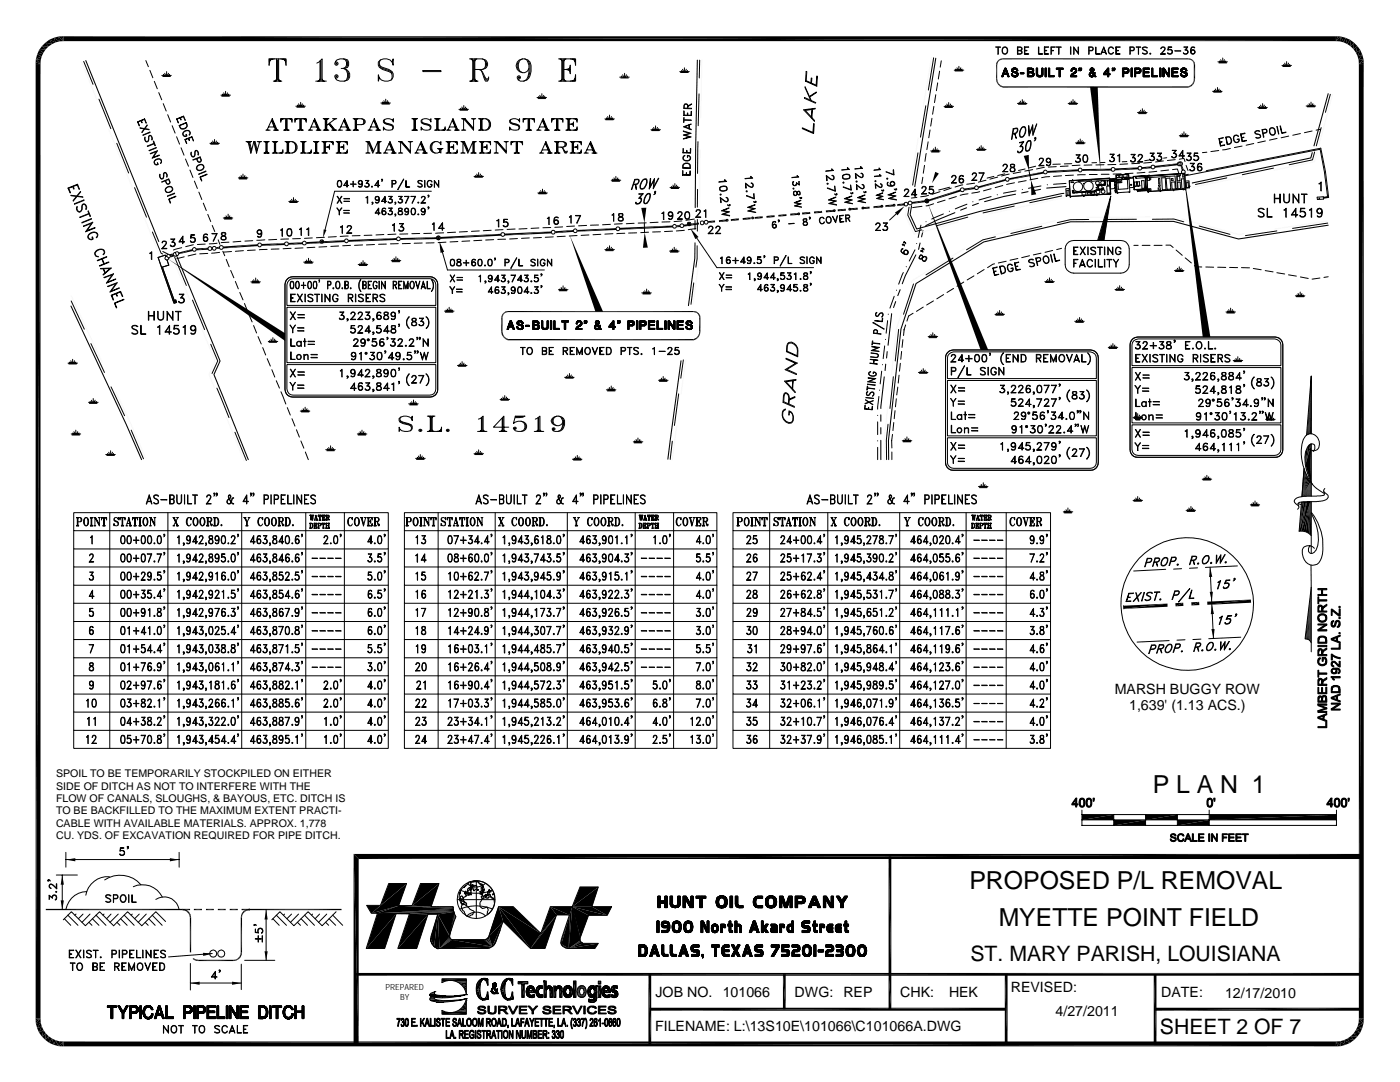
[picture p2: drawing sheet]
<svg xmlns="http://www.w3.org/2000/svg" width="279mm" height="216mm" viewBox="0 0 279 216" stroke-linecap="round" stroke-linejoin="round" font-family="sans-serif">
<defs><g id="words">
<g font-size="5">
<text x="230" y="158.2">P L A N 1</text>
<text x="193.5" y="177.3">PROPOSED P/L REMOVAL</text>
<text x="199.3" y="184.8">MYETTE POINT FIELD</text>
</g>
<g font-size="4.2">
<text x="193.7" y="191.8">ST. MARY PARISH, LOUISIANA</text>
<text x="231.5" y="206.3">SHEET 2 OF 7</text>
</g>
<g font-size="2.8">
<text x="222.5" y="138.5">MARSH BUGGY ROW</text>
<text x="225.3" y="141.6">1,639' (1.13 ACS.)</text>
<text x="201.7" y="198">REVISED:</text>
<text x="130.8" y="199">JOB NO.</text>
<text x="144.2" y="198.8">101066</text>
<text x="158.6" y="199">DWG:</text>
<text x="168.3" y="198.8">REP</text>
<text x="179.7" y="199">CHK:</text>
<text x="189.4" y="198.8">HEK</text>
<text x="210.7" y="202.8">4/27/2011</text>
<text x="231.7" y="199">DATE:</text>
<text x="244.5" y="199.1">12/17/2010</text>
<text x="130.7" y="205.8">FILENAME: L:\13S10E\101066\C101066A.DWG</text>
</g>
<g font-size="2.1">
<text x="11.2" y="155.1">SPOIL TO BE TEMPORARILY STOCKPILED ON EITHER</text>
<text x="11.2" y="160">FLOW OF CANALS, SLOUGHS, &amp; BAYOUS, ETC. DITCH IS</text>
<text x="11.2" y="157.6">SIDE OF DITCH AS NOT TO INTERFERE WITH THE</text>
<text x="11.2" y="167.4">CU. YDS. OF EXCAVATION REQUIRED FOR PIPE DITCH.</text>
<text x="11.2" y="165">CABLE WITH AVAILABLE MATERIALS. APPROX. 1,778</text>
<text x="11.2" y="162.5">TO BE BACKFILLED TO THE MAXIMUM EXTENT PRACTI-</text>
</g>
<g font-size="1.7">
<text x="77" y="197.5">PREPARED</text>
<text x="79.8" y="199.5">BY</text>
</g>
</g></defs>
<g fill="none" stroke="#000" stroke-width=".2">
<path d="M16.7 12.3l1.9 4.5M19.7 19.8l2.4 5.9M29.1 12.1l.5 1.2M29.9 14l.6 1.5M30.8 16.2l.6 1.5M31.7 18.5l.6 1.4M32.3 15h1.9M32.5 15.3h1.5M32.6 14.8l.1 .2M32.9 14.6l.1 .4M33.3 14.3v.7M33.6 14.6l-.2 .4"/>
<path d="M33.8 14.8l-.1 .2M44.1 19h1.9M44.3 19.2h1.5M44.4 18.8l.2 .2M44.6 18.5l.3 .5M45 18.2v.8M45.4 18.5l-.2 .5M45.7 18.8l-.2 .2M53.9 11.7l-.2 1.3v-1.3h3.4v1.3l-.2-1.3M54.1 11.7l-.4 .7M54.3 11.7l-.6 .5M54.5 16.2h1.7"/>
<path d="M54.8 11.7l-1.1 .3M55.2 16l-.4 .2M55.2 15.8l-.2 .4M55.2 11.7v4.5M55.4 12v4M55.6 15.8l.2 .4M55.6 16l.4 .2M55.6 11.7v4.5M56 11.7l1.1 .3M56.5 11.7l.6 .5M56.7 11.7l.4 .7M63 16.2h2.1"/>
<path d="M63.2 12.6l1.1-.9v4.5M63.9 12.2v4M63.9 16l-.5 .2M63.9 15.8l-.3 .4M64.1 12.2v3.8M64.3 15.8l.2 .4M64.3 16l.4 .2M67 12.6h.2v.2h-.2zM67 15.1h.2v.2h-.2zM67 12.4l.5 .2-.3 .4-.4-.2 .2-.6a2.05 2.05 0 0 1 2.4-.2l.2 .4v.6l-.2 .4-.7 .3M68.1 13.7a1.31 1.31 0 0 1 1.7 .9 1.31 1.31 0 0 1-1.1 1.6h-.8l-.7-.2-.4-.7v-.2l.4-.2 .3 .4-.5 .3M68.5 11.7l.4 .3 .3 .4v.6l-.3 .4-.4 .3a1.3 1.3 0 0 1 .9 1.6l-.2 .7-.5 .2"/>
<path d="M69.2 12l.2 .4v.6l-.2 .4M69.4 14.3l.2 .4v.6l-.2 .5M75.7 13l.2 .4 2.1 .9 .3 .4M75.9 12a.9 .9 0 0 0 .4 1.4l1.3 .5 .7 .4a1.25 1.25 0 0 1-.1 1.5 1.25 1.25 0 0 1-1.4 .4l-.7-.2-.4-.4-.2-.7v1.3l.2-.6M77 19.8v.8M78.3 12.4l.2-.7v1.3a1.66 1.66 0 0 0-1.3-1.3 1.66 1.66 0 0 0-1.7 .7v.6l.2 .4 .6 .5 1.7 .6 .3 .4v.7l-.3 .4M84.4 14.1h3.6v.2h-3.6zM93.7 11.7h2.5l.7 .3a1.03 1.03 0 0 1 0 1.7l-.7 .2h-1.4M93.7 16.2h1.7M93.9 11.7l.4 .3M94.1 11.7l.2 .5M94.3 11.7v4.5"/>
<path d="M94.3 16l-.4 .2M94.3 15.8l-.2 .4M94.6 12v4M94.8 11.7v4.5M94.8 15.8l.2 .4M94.8 16l.4 .2M95 11.7l-.2 .5M95.2 11.7l-.4 .3M95.6 13.9l.4 .2 .9 2.1h.4l.2-.4v-.5M96 14.1l1.1 1.7 .4-.2M96.2 11.7l.5 .3 .2 .4v.8l-.2 .5-.5 .2M96.7 15.3l.2 .5 .4 .2"/>
<path d="M96.9 12.2l.2 .4v.4l-.2 .4M103.4 15.3h.3v.3h-.3zM103.4 12.4l-.2 .4v.6l.2 .5M104.3 11.7a1.52 1.52 0 0 0-.9 1.4 1.52 1.52 0 0 0 .9 1.4M104.7 11.7l.4 .3a3.7 3.7 0 0 1-.2 4l-.4 .2M105.3 12.2a2.88 2.88 0 0 1 0 3.4M105.6 13.7a1.36 1.36 0 0 1-2.4 .2 1.36 1.36 0 0 1 1.1-2.2 1.43 1.43 0 0 1 1.7 1.3 2.98 2.98 0 0 1-.9 3 1.2 1.2 0 0 1-1.9-.4l.2-.5h.3l.2 .5-.5 .2M107.2 19.5h1.9M107.4 19.7h1.5M107.5 19.2l.1 .3M107.7 19l.2 .5M108.1 18.7v.8"/>
<path d="M108.5 19l-.2 .5M108.7 19.2l-.1 .3M111.5 11.7h3.4v1.3l-.2-1.3M111.7 11.7l.4 .3M111.9 11.7l.2 .5M112.1 11.7v4.5M112.1 16l-.4 .2M112.1 15.8l-.2 .4M112.3 12v4M112.5 13.9h1.3M112.5 11.7v4.5M112.5 15.8l.3 .4"/>
<path d="M112.5 16l.5 .2M112.8 11.7l-.3 .5M113 11.7l-.5 .3M113.8 11.7l1.1 .3M113.8 13v1.7l-.2-.8zM113.8 13.4l-.4 .5 .4 .4M113.8 13.7l-.8 .2 .8 .2M114.2 11.7l.7 .5M114.4 11.7l.5 .7M114.7 16.2l.2-1.3v1.3h-3.4M114.9 16l-1.1 .2M114.9 15.8l-.7 .4"/>
<path d="M114.9 15.6l-.5 .6M123.7 15.4h1.9M123.9 15.6h1.5M124 15.2l.1 .2M124.3 14.9l.1 .5M124.7 14.6v.8M125 14.9l-.2 .5M125.2 15.2l-.1 .2M135.7 14.3h1.9M135.8 14.5h1.6M136 14.1l.1 .2M136.2 13.8l.2 .5"/>
<path d="M136.6 13.5v.8M137 13.8l-.2 .5M137.2 14.1l-.1 .2M139.5 18.7l-.2 6.4M139.6 12v3.6M160.5 19.5l2.3 1v.1l-2.3-1zM160.9 14.2l.1 .1-.1 1.8 2 .9 .1-1.8h.1l-.1 2-2.2-1zM161.6 19.2l1.3-.8v.1l-1.4 .9M161.8 16.5l.1-.9h.1l-.1 1M186.3 11.5l-1 6.5M186.8 18.9l-.3 1.6M187.1 16.5l-.2 1.6"/>
<path d="M187.5 14.2l-.2 1.6M187.9 12.1l-.3 1.3M190.4 14h1.9M190.6 14.2h1.5M190.7 13.8l.2 .2M191 13.5l.2 .5M191.4 13.2v.8M191.7 13.5l-.1 .5M192 13.8l-.2 .2M198.7 9.4h1zM199.2 9.4v1.4v-1.4M200 15.3h.1"/>
<path d="M200 15v.3v-.2M200.1 14.9v.4M200.1 14.8v.5M200.2 14.7v.6M200.2 14.5v.7M200.3 9.4a.68 .68 0 0 1 .8 .7 .68 .68 0 0 1-.8 .6l-.3-.4v-.6zM200.3 14.4v.6M200.3 9.5a.48 .48 0 0 1 .5 0 .48 .48 0 0 1 .2 .4 .59 .59 0 0 1-.4 .8 .68 .68 0 0 1-.6-.4 .68 .68 0 0 1 .3-.8zM200.3 14.2v.7M200.4 14v.8M200.4 13.9v.6M200.4 14.6v.2"/>
<path d="M200.5 13.8v.6M200.5 14.6v.2M200.5 13.7v.6M200.6 13.6h.2l.6 1.7h-.3l-.1-.5h-.7l-.1 .5h-.3l.7-1.7h.2l.6 1.7h-.3l-.1-.5h-.7l-.2 .5h-.2zM200.6 13.6v.6M200.6 14.6v.2M200.6 13.9l.3 .7h-.5zM200.6 13.6v.4M200.7 13.6v.3M200.7 14.6v.2M200.7 13.6v.5M200.8 13.7v.5"/>
<path d="M200.8 14.6v.2M200.8 13.7v.6M200.9 13.8v1M200.9 14.1v.7M201 14.2v.6M201 14.3v.6M201.1 14.4v.7M201.1 14.6v.6M201.1 14.7v.6M201.2 14.9v.4M201.3 15v.3v-.3M201.3 15.2v.1"/>
<path d="M201.4 15.3h.1M201.9 14.9v-.1v.2M201.9 13.9v.3M201.9 14.8v.2M202 13.8v.4M202 14.8v.3M202 14.8v.4M202 13.7v.7M202.1 13.7v.7M202.1 14.9v.3M202.1 13.7v.2M202.1 14.1v.3"/>
<path d="M202.1 15v.2M202.1 13.9l.1 .3M202.1 13.9l.1-.1h.5l.2 .3h.2a.62 .62 0 0 0-.6-.5 .62 .62 0 0 0-.6 .6l.9 .4M202.2 13.7v.2M202.2 14.2v.2M202.2 15v.3M202.2 13.6v.2M202.2 13.6a.66 .66 0 0 1 .9 .5h-.2l-.2-.3h-.5l-.1 .1M202.2 14.2l.7 .2 .3 .4-.1 .2a.71 .71 0 0 1-.7 .3 .71 .71 0 0 1-.6-.5h.2l.3 .3M202.2 14.2l.2 .1a.68 .68 0 0 1 .8 .5 .72 .72 0 0 1-.7 .5 .72 .72 0 0 1-.7-.5h.2l.3 .3M202.2 13.6l-.2 .2a.44 .44 0 0 0 .2 .7l.6 .1M202.2 14.2v.3"/>
<path d="M202.2 15.1v.2M202.3 13.6v.2M202.3 14.2v.3M202.3 15.1v.2M202.3 15.1h.5M202.4 13.6v.2M202.4 14.2v.3M202.4 15.1v.2M202.4 14.3v.2M202.5 13.6v.2M202.5 14.3v.2M202.5 15.2v.1"/>
<path d="M202.5 14.3l.1 .2M202.6 13.6v.2M202.6 14.3v.2M202.6 15.2v.1M202.7 13.6v.2M202.7 14.3v.2M202.7 15.1v.2M202.7 14.3v.3M202.8 13.6v.2M202.8 14.4v.2M202.8 15.1v.2M202.8 13.7v.2"/>
<path d="M202.8 14.6l.2 .3M202.8 13.7l.1 .2M202.9 15v.3M202.9 13.7v.4M202.9 14.4v.3M203 14.9l-.2 .2h-.5M203 14.9l-.2 .2M203 13.8v.3M203 14.5v.3M203 14.9v.3M203 14.5v.7M203.1 13.9v.2"/>
<path d="M203.1 14.5v.7M203.1 14.5v.6M203.1 10.1l.7-.1v-.5l-.7-.1v1.3h.7v-.5l-.7-.1M203.2 14.7v.2M203.6 10.1l.4 .3-.1 .3-.8 .1v-1.4l.8 .1 .1 .3-.4 .3M203.6 14.5v.2M203.6 14.5h.7v.2h-.7v-.2h.7v.2h-.7zM203.7 14.5v.2M203.8 14.5v.2M203.8 14.5v.2zM203.9 14.5v.2M204 19.9v.7"/>
<path d="M204 14.5v.2M204.1 14.5v.2M204.2 14.5v.2zM204.2 14.5v.2M204.3 14.5v.2M204.4 9.4h.9h-.8v1.3l.8 .1h-.9zM204.5 10.1h.5h-.5M205 13.6h.8l.4 .2 .1 .4-.3 .2 .2 .1a.48 .48 0 0 1 .1 .5 .48 .48 0 0 1-.4 .3h-.9zM205 13.6l1.2 .1 .1 .5-.2 .2a.45 .45 0 0 1 .3 .5 .45 .45 0 0 1-.5 .4h-.9zM205.1 13.6v1.7M205.1 13.6v1.7zM205.2 13.6v1.7"/>
<path d="M205.3 13.6v1.7M205.3 13.6v.2M205.3 14.3v.2M205.3 15.1v.2M205.3 13.8l.7 .1v.3l-.7 .1zM205.3 14.5h.7l.1 .4v.1l-.8 .1zM205.3 14.5l.7 .1 .1 .3v.1l-.8 .1zM205.4 13.6v.2M205.4 14.3v.2M205.4 15.1v.2M205.5 13.6v.2M205.5 14.3v.2"/>
<path d="M205.5 15.1v.2M205.6 13.6v.2M205.6 14.3v.2M205.6 15.1v.2M205.7 13.6v.2M205.7 14.3v.2M205.7 15.1v.2M205.8 13.6v.2M205.8 14.3v.2M205.8 15.1v.2M205.9 13.6v.2M205.9 15.1v.2"/>
<path d="M205.9 14.3v.2M206 13.6v.3M206 14.3v.2M206 15.1v.2M206 14.2v.4v-.4M206 13.7v.2M206 15v.3M206.1 14.2v.4M206.1 13.7v.2M206.1 15v.3M206.1 13.7v1M206.1 13.7v.7"/>
<path d="M206.1 14.5v.2M206.1 14.9v.4M206.2 13.7v.6M206.2 14.5v.7M206.3 13.9v.3M206.3 14.5v.6M206.3 14.6v.5M206.4 14.7v.3M206.9 13.6v1.4M206.9 15v-1.4v1.5M206.9 13.6v1.5M207 13.6v1.6"/>
<path d="M207 13.6l.1 1.7M207.1 15v.3M207.2 15v.3M207.2 15l-.1-.2v-1.2h-.3v1.2l.1 .3 .3 .2h.6l.2-.2 .1-1.5h-.2v1.2l-.1 .2M207.2 15h.6M207.2 15.1v.2zM207.2 9.4l.1 1.3 .8 .1h-.9zM207.3 15.1v.2M207.4 15.1v.2M207.4 15.1v.2zM207.5 15.1v.2M207.6 15.1v.2z"/>
<path d="M207.6 15.1v.2M207.7 15.1v.2M207.8 15.1v.2M207.8 15v.3v-.3M207.9 14.9l-.1 .4M207.9 14.8v.4M208 15.2v-1.6v1.6M208 13.6v1.5M208.1 13.6v1.4M208.4 9.4h.9h-.8v1.3l.8 .1h-.9zM208.5 10.1h.4h-.4M208.6 13.6h.3v1.7h-.3z"/>
<path d="M208.6 13.6h.2v1.7h-.2zM208.6 13.6v1.7M208.7 13.6v1.7M208.8 13.6v1.7zM208.8 13.6v1.7M209.2 13.6h.3v1.5h.9v.2h-1.2zM209.3 13.6h.2v1.5h.9v.2h-1.1zM209.3 13.6v1.7M209.4 13.6v1.7zM209.4 13.6v1.7M209.5 15.1v.2M209.5 15.1v.2z"/>
<path d="M209.6 15.1v.2M209.7 15.1v.2M209.7 15.1v.2zM209.7 9.4h.9h-.8v1.4zM209.8 15.1v.2M209.8 10.1h.4h-.4M209.9 15.1v.2zM210 15.1v.2M210.1 15.1v.2zM210.1 15.1v.2M210.2 15.1v.2M210.2 15.1v.2z"/>
<path d="M210.3 15.1v.2M210.4 15.1v.2M210.8 13.6h1.4v.2h-.6v1.5h-.3v-1.5h-.5zM210.8 13.6h1.4v.2h-.6v1.5h-.2v-1.5h-.6zM210.8 9.4h1zM210.8 13.6v.2M210.9 13.6v.2M211 13.6v.2zM211 13.6v.2M211.1 13.6v.2M211.1 13.6v.2zM211.2 13.6v.2"/>
<path d="M211.3 9.4v1.4v-1.4M211.3 13.6v.2zM211.3 13.6v.2M211.4 13.6v1.7M211.5 13.6v1.7M211.6 13.6v1.7M211.6 13.6v.2zM211.7 13.6v.2M211.8 13.6v.2M211.8 13.6v.2zM211.9 13.6v.2M212 13.6v.2"/>
<path d="M212 13.6v.2zM212.1 13.6v.2M212.2 13.6v.2M213.6 9.4l.1 1.4zM213.7 15.1v.2M213.8 13.9v.3M213.8 15v.3M213.8 14.1v.1h.1a.37 .37 0 0 1 .4-.5 .37 .37 0 0 1 .3 .6 1.65 1.65 0 0 0-.9 1h1.2v-.2h-1l.9-.8M213.8 14.9v.4M213.8 13.8v.4M213.8 14.8v.5M213.9 13.7v.5"/>
<path d="M213.9 14.8v.5M213.9 14.8v.2M213.9 15.1v.2M214 13.7v.2M214 14.8v.2M214 15.1v.2M214.1 13.6l.5 .1M214.1 13.6l-.1 .3M214.1 14.7l-.1 .3M214.1 13.6l-.3 .5M214.1 13.6l-.4 .5M214.1 13.6v.2"/>
<path d="M214.1 14.7v.2M214.1 15.1v.2M214.1 14.6v.2M214.2 13.6v.2M214.2 14.6v.2M214.2 15.1v.2M214.3 13.6v.1M214.3 15.1v.2M214.3 9.4l.9 1.2v-1.2v1.4l-.8-1.3-.1 1.3zM214.3 14.5v.3M214.4 13.6v.1M214.4 14.5v.2"/>
<path d="M214.4 15.1v.2M214.4 13.6v.2M214.4 14.4v.3M214.5 13.6v.2M214.5 14.4v.3M214.5 15.1v.2M214.5 14.4v.2M214.6 13.6v.3M214.6 15.1v.2M214.6 14.2v.4M214.6 13.7l.2 .1v.5M214.7 13.7v.3"/>
<path d="M214.7 14.2v.3M214.7 15.1v.2M214.7 13.7v.8M214.8 13.8v.6M214.8 15.1v.2M214.8 13.9v.4M215.4 13.6v.2M215.4 13.9v.2M215.4 13.6v.5M215.5 13.6v.3M215.5 13.8v-.2h-.2v.5M215.5 13.8l-.2 .3"/>
<path d="M215.5 13.8v-.2h-.2v.2h.2l-.2 .3M215.6 13.6h.3l-.3 .5 .2-.3h-.2zM215.6 13.6h.2v.4l-.2 .1 .2-.3h-.2zM215.7 13.6v.2M215.7 13.9v.2M215.8 13.6v.2M215.8 13.9v.1M215.8 13.6v.4M215.8 13.6v.3M217.4 10.1l.6-.1v-.5l-.6-.1-.1 1.4v-1.4l.8 .1-.1 .6h-.6M217.4 14.8v.2M217.4 14.7v.4"/>
<path d="M217.5 15.1v-.5v.6M217.5 14.5v.7M217.6 13.8v.3M217.6 14.5v.8M217.6 13.8a.41 .41 0 0 1 .4-.2 .41 .41 0 0 1 .3 .3l-.3 .5 .3 .4v-.3h.2v.4l.2 .4h-.2l-.2-.2-.4 .2-.5-.3v-.2l.3-.5-.2-.3zM217.6 13.8l.4-.2 .3 .2v.3l-.3 .3 .3 .4v-.3h.2v.4l.3 .4-.5-.2-.4 .2-.5-.3v-.2l.3-.5-.2-.3zM217.6 15v.3M217.6 14.7l.3-.2 .3 .4-.3 .3-.2-.1zM217.7 13.7v.5M217.7 14.4l-.1 .4M217.7 13.7v.6M217.7 14.4v.2"/>
<path d="M217.7 15.1v.2M217.7 13.6v1M217.8 13.8l.3 .1-.2 .3zM217.8 13.8h.2l.1 .2-.2 .2zM217.8 13.6v.2M217.8 14v.5M217.8 15.2v.1M217.8 14.1v.4M217.9 13.6v.1M217.9 14.2v.3M217.9 15.2v.1M217.9 14.2l.1 .4"/>
<path d="M218 13.6v.2M218 14.2v.5M218 15.2v.1M218 15.1v.2M218.1 13.6v.2M218.1 14.1v.2M218.1 14.5v.3M218.1 15.1v.2M218.1 13.6v.3M218.1 14v.3M218.2 13.6v.7M218.2 14.5v.4"/>
<path d="M218.2 15v.3M218.2 14.6v.6M218.2 13.7v.5M218.3 13.7v.4M218.3 14.7v.5M218.3 13.8v.2M218.3 14.5v.6M218.4 14.5v.7M218.5 14.5v.8M218.5 14.5h.1M218.5 15v.3M218.6 15.1v.2"/>
<path d="M218.6 15.2v.1M218.7 9.4v1.3l.8 .1h-.8zM218.7 15.2v.1M218.7 15.3h.1M219.9 10.5h.8M219.9 10.4h.7M220.3 9.4l.5 1.4-.5-1.3-.6 1.3zM220.3 14.7v.2M220.3 14.6v.3M220.4 14.5v.4v-.3M220.5 14.5v.4l-.1-.4M220.5 14.4v.3"/>
<path d="M220.5 14.8v.1M220.5 14.3v.3M220.6 14.3v.2M220.6 14.8v.1M220.6 14.2v.3M220.7 14.2v.3M220.7 14.8v.1M220.7 14.1v.3M220.8 14v.3M220.8 14.8v.1M220.8 13.9v.3M220.9 13.9v.3"/>
<path d="M220.9 14.8v.1M221 13.8v.3M221 14.8v.1M221 13.9v.9h-.5zM221 14v.7h-.5zM221 13.7v.3M221.1 13.6v1.7v-1.6M221.1 13.6h.2v1.2h.3v.1h-.3v.4h-.3v-.4h-.8zM221.1 13.6h.2v1.1h.3v.2h-.3v.4h-.3v-.4h-.8v-.2zM221.1 13.6v1.7M221.2 13.6v1.7M221.3 13.6v1.7"/>
<path d="M221.3 9.5l.3-.1a.48 .48 0 0 1 .6 .3 .51 .51 0 0 0-.5-.3 .51 .51 0 0 0-.4 .5 .62 .62 0 0 0 .3 .8h.4l.2-.2a.55 .55 0 0 1-.6 .3 .55 .55 0 0 1-.4-.5zM221.3 14.8v.1M221.4 14.8v.1M221.4 14.8v.1zM221.5 14.8v.1M222 13.6v.2M222 14v.1M222.1 13.6v.2M222.1 13.9v.2M222.1 13.6v.4M222.2 13.8v-.2h-.2v.5M222.2 13.8l-.2 .3"/>
<path d="M222.2 13.8v-.2h-.2v.2h.1l-.1 .3M222.2 13.6v.3M222.3 13.6v.2M222.3 14v.1M222.3 13.6h.2l-.2 .5zM222.3 13.8v-.2h.2l-.2 .5M222.3 13.8v.3M222.4 13.6v.2M222.4 14v.1M222.4 13.6v.5M222.5 13.6v.3M222.7 9.4h.8h-.7v1.3l.7 .1h-.8z"/>
<path d="M222.8 10.1h.4h-.4M224 13.6l1.1 .1a.53 .53 0 0 1-.1 .9h-.7v.7h-.3zM224 13.6v1.7M224.1 13.6v1.7M224.2 13.6v1.7zM224.2 13.6v1.7M224.3 13.8l.6 .1 .2 .3-.3 .2h-.5v-.6l.7 .1 .1 .1-.2 .3-.6 .1zM224.3 13.6v.2M224.3 14.4v.2M224.4 13.6v.2M224.4 14.4v.2M224.5 13.6v.2"/>
<path d="M224.5 14.4v.2M224.6 13.6v.2M224.6 14.4v.2M224.7 13.6v.2M224.7 14.4v.2M224.8 13.6v.2M224.8 14.4v.2M224.9 13.6v.2M224.9 14.4v.2M224.9 13.6v.3M225 13.6l.1 .1a.53 .53 0 0 1-.1 .9M225 13.6h-1v1.7h.3v-.7h.7"/>
<path d="M225 13.6v.3M225 14.3v.3M225 13.7v.2M225.1 13.7v.3M225.1 14.2v.4M225.1 13.7v.8M225.2 13.7v.8M225.3 13.9v.4M225.6 10.1l.7-.1v-.5l-.7-.1-.1 1.4v-1.4l.8 .1v.6h-.7M225.7 13.6h.3v1.7h-.3v-1.7h.3v1.7h-.3zM225.8 13.6v1.7M225.8 13.6v1.7z"/>
<path d="M225.9 13.6v1.7M226 13.6v1.7M226.5 13.6v1.7zM226.5 13.6v1.7M226.6 13.6v1.7v-1.7v.2M226.6 13.8l.8 .1v.3l-.2 .2h-.6zM226.6 13.8l.8 .1 .1 .3-.3 .2h-.6zM226.7 13.6v.2M226.7 14.4v.2M226.8 13.6v.2M226.8 14.4v.2M226.8 9.4h.8z"/>
<path d="M226.9 13.6v.2M226.9 14.4v.2M227 13.6v.2M227 14.4v.2M227.1 13.6v.2M227.1 14.4v.2M227.2 9.4v1.4v-1.4M227.2 13.6v.2M227.2 14.4v.2M227.3 13.6v.2M227.3 14.4v.2M227.4 13.6v.3"/>
<path d="M227.4 14.3v.3M227.4 13.7l-1-.1v1.7h.2v-.7h.8M227.4 13.7l.2 .1M227.4 13.7v.2M227.4 14.2v.4M227.5 13.7v.3M227.5 14.2v.3M227.5 14.5v-.8v.8M227.6 13.7v.8M227.6 13.8v.6M227.6 14.4l-.2 .2M227.6 13.8l-.2-.2h-1v1.7h.2v-.7h.8"/>
<path d="M227.7 13.9v.4M228 9.5l.4-.1 .6 .1-.4-.1-.5 .1 .1 .3 .7 .5 .1 .3a.63 .63 0 0 1-1 0l.4 .1 .5-.1-.1-.3-.6-.4zM228.2 13.6h1.2v.2h-1v.5h.9v.2h-.9v.6h1v.2h-1.2zM228.2 13.6v1.7M228.3 13.6v1.7zM228.4 13.6v.2M228.4 14.3v.2M228.4 15.1v.2M228.5 13.6v.2M228.5 14.3v.2M228.5 15.1v.2M228.6 13.6v.2"/>
<path d="M228.6 14.3v.2M228.6 15.1v.2M228.7 13.6v.2M228.7 14.3v.2M228.7 15.1v.2M228.8 13.6v.2M228.8 14.3v.2M228.8 15.1v.2M228.9 13.6v.2M228.9 14.3v.2M228.9 15.1v.2M229 13.6v.2"/>
<path d="M229 14.3v.2M229 15.1v.2M229.1 13.6v.2M229.1 14.3v.2M229.1 15.1v.2M229.2 13.6v.2M229.2 14.3v.2M229.2 15.1v.2M229.3 13.6v.2M229.3 14.3v.2M229.3 15.1v.2M229.4 13.6v.2"/>
<path d="M229.4 15.1v.2M229.5 10.6l.2 .1-.1 .1zM229.5 10.7h.1M229.8 13.6h.3v1.5h.9v.2h-1.2zM229.9 13.6v1.7zM229.9 13.6v1.7M230 13.6v1.7M230.1 13.6v1.7v-.2M230.1 15.1v.2M230.2 15.1v.2M230.2 15.1v.2zM230.3 15.1v.2"/>
<path d="M230.4 15.1v.2M230.4 15.1v.2zM230.5 15.1v.2M230.6 15.1v.2M230.6 15.1v.2zM230.7 15.1v.2M230.8 15.1v.2zM230.8 15.1v.2M230.9 15.1v.2M230.9 15.1v.2zM231.4 13.6h.3v1.7h-.3v-1.7h.3v1.7h-.3zM231.5 13.6v1.7"/>
<path d="M231.5 13.6v1.7zM231.6 13.6v1.7M231.7 10.7l.9 .1h-1l.9-1-.2-.4h-.3l-.2 .3-.1-.1 .3-.2h.4l.1 .5-.8 .9M231.7 13.6v1.7M232.1 13.6h.2l.9 1.4v-1.4h.2v1.7h-.2l-.9-1.3v1.3h-.2v-1.7h.2l.9 1.4v-1.4h.2v1.7h-.2l-.9-1.4v1.4h-.2zM232.1 13.6v1.7M232.2 13.6v1.7M232.3 13.6v1.7zM232.3 13.6v.4M232.3 13.7v.3M232.4 13.7v.4M232.4 13.8l.1 .4"/>
<path d="M232.5 13.9v.4M232.6 14v.3M232.6 14v.4M232.6 14.1v.4M232.7 14.2v.3M232.7 14.2l.1 .5M232.8 14.4v.4M232.9 14.5v.3M232.9 14.6v.3M233 14.6v.5M233.1 14.8v.3M233.1 10.6l.2 .1"/>
<path d="M233.1 14.8v.4M233.2 14.9v.4M233.2 13.6v1.7M233.3 13.6v1.7M233.3 13.6v1.7zM233.4 13.6v1.7M233.7 9.9l.2 .4v.3l-.2 .1M233.9 13.6h1.2v.2h-1v.5h.9v.2h-.9v.6h1v.2h-1.2zM233.9 13.6v1.7M233.9 10.2a.66 .66 0 0 0-.8-.2l.1-.6h.7h-.7v.5a.52 .52 0 0 1 .7 .1 .52 .52 0 0 1-.1 .8 .52 .52 0 0 1-.8-.2l.2 .1a.58 .58 0 0 0 .7-.2M234 13.6v1.7M234 13.6v1.7z"/>
<path d="M234.1 13.6v.2M234.1 14.3v.2M234.1 15.1v.2M234.2 13.6v.2M234.2 14.3v.2M234.2 15.1v.2M234.3 13.6v.2M234.3 14.3v.2M234.3 15.1v.2M234.4 13.6v.2M234.4 14.3v.2M234.4 15.1v.2"/>
<path d="M234.5 10.1l1.1 .1zM234.5 13.6v.2M234.5 14.3v.2M234.5 15.1v.2M234.6 13.6v.2M234.6 14.3v.2M234.6 15.1v.2M234.7 13.6v.2M234.7 14.3v.2M234.7 15.1v.2M234.8 13.6v.2M234.8 14.3v.2"/>
<path d="M234.8 15.1v.2M234.9 13.6v.2M234.9 14.3v.2M234.9 15.1v.2M235 13.6v.2M235 14.3v.2M235 15.1v.2M235.1 13.6v.2M235.1 15.1v.2M235.6 14.9v-.1v.2M235.6 13.9v.3M235.6 14.8v.2"/>
<path d="M235.7 13.8v.4M235.7 14.8v.3M235.7 13.8v.5M235.8 14.8v.4M235.8 13.7v.7M235.9 13.9v.3M235.9 13.9l.1-.1h.4l.3 .3h.2a.62 .62 0 0 0-.7-.5 .62 .62 0 0 0-.6 .6l1 .4M235.9 13.7v.2M235.9 14.1v.3M235.9 15v.2M235.9 14.2v.2M235.9 15v.3"/>
<path d="M235.9 14.2l1 .4v.4a.71 .71 0 0 1-.8 .3 .71 .71 0 0 1-.5-.5h.2l.3 .3M235.9 14.2l.3 .1a.68 .68 0 0 1 .8 .5 .72 .72 0 0 1-.8 .5 .72 .72 0 0 1-.6-.5h.2l.3 .3M235.9 13.6v.2M236 13.6a.64 .64 0 0 1 .9 .5h-.2l-.3-.3h-.4l-.1 .1M236 13.6l-.3 .2a.44 .44 0 0 0 .3 .7l.6 .1M236 13.6v.2M236 14.2v.3M236 15.1v.2M236.1 15.1h.4M236.1 13.6v.2M236.1 14.2v.3M236.1 15.1v.2"/>
<path d="M236.2 13.6v.2M236.2 14.3v.2M236.2 15.1v.2M236.2 10.6l.2 .1M236.2 15.2v.1M236.3 13.6v.2M236.3 14.3v.2M236.3 15.2v.1M236.4 13.6v.2M236.4 14.3v.2M236.4 15.1v.2M236.5 13.6v.2"/>
<path d="M236.5 14.3v.3M236.5 15.1v.2M236.5 14.4v.2M236.5 13.7v.2M236.6 13.7v.2M236.6 14.4v.2M236.6 15.1v.2M236.6 9.9a.48 .48 0 0 1 .5 .4 .48 .48 0 0 1-.4 .6 .48 .48 0 0 1-.5-.3l.1 .1a.58 .58 0 0 0 .7-.2M236.6 14.6l.1 .3M236.6 13.7l.1 .4M236.6 14.4l.1 .3M236.7 15l-.1 .3"/>
<path d="M236.7 14.9l-.2 .2h-.4M236.7 14.9l-.2 .2M236.7 13.8v.3M236.7 14.5v.3M236.7 14.9v.3M236.7 14.5v.7M236.8 10l.2 .4v.2l-.2 .1M236.8 13.9v.2M236.8 14.5v.7M236.8 14.5v.6M236.9 14v.1M236.9 14.6v.5"/>
<path d="M236.9 14.7v.2M237 9.4h-.7h.7l-.4 .6M237 9.4l-.5 .6 .4 .1 .1 .2M237.7 10.3l.3-.3 .3 .1 .1 .2M237.7 10.5l.3 .2h.3l.1-.2M237.8 9.5h.6M237.9 9.4a.98 .98 0 0 0 .1 1.3M238 10l-.3 .4M238.2 10a.42 .42 0 0 1 .2 .6l-.2 .1M238.3 9.4l.1 .1-.4-.1a.76 .76 0 0 0-.5 .7 .76 .76 0 0 0 .6 .7 .45 .45 0 0 0 .3-.7 .45 .45 0 0 0-.7 0M242 18.2h1.9M242.2 18.4h1.5"/>
<path d="M242.3 18l.2 .2M242.5 17.8l.3 .4M243 17.5v.7M243.1 12.3h1.9M243.3 12.6h1.5M243.3 17.8l-.2 .4M243.4 12.2l.1 .1M243.6 18l-.2 .2M243.6 11.9l.2 .4M244 11.6v.7M244.4 11.9l-.2 .4M244.6 12.2l-.1 .1"/>
<path d="M255.8 13.1h1.9M256 13.3h1.5M256.2 12.8l.1 .3M256.4 12.6l.2 .5M256.8 12.3v.8M257.2 12.6l-.2 .5M257.4 12.8l-.1 .3M265.5 18.8l-1 3.6M13.6 37.5l1.9-.7 .4 .9-.5-.8-1.7 .7 .3 .9zM14.2 39l2.3 .3zM14.6 37.2l.1 .5-.2-.5M16.1 38.2l-1.5 1.9z"/>
<path d="M23.3 28.6l2.4 5.9M26.9 37.4l2.3 5.9M27.5 24.3l1.4-.6 .3 .8-.3-.7-1.4 .5 .3 .8zM28 25.5l1.7 .4zM28.2 24.1l.2 .4-.2-.4M28.5 26.9l1.5-.5zM28.9 27.4l.1 .6 .3 .3 .3-.3 .1-.8 .1-.2a.58 .58 0 0 1 .5 .9v-.4l-.3-.5-.3 .2-.1 .9-.3 .2a.68 .68 0 0 1-.4-.9zM29.4 25l-1.1 1.4zM29.7 30l1.5-.6zM30 30.6l1.4-.5-.9 1.3 1.3-.4-1.4 .6 .8-1.4zM30.6 28.2l.4 .9zM30.8 28.6l-1.4 .5 1.4-.4"/>
<path d="M30.9 32a.9 .9 0 0 1 1.3-.1v.4l-.1 .3a.53 .53 0 0 0 0-.6 .53 .53 0 0 0-.6-.2l-.7 .4 .1 .5 .2 .1h.4l-.1-.3 .2 .3-.3 .1a.53 .53 0 0 1-.5-.3 .53 .53 0 0 1 .1-.6zM31.9 34.8l.1 .1a.57 .57 0 0 0 .3 .8l.3-.3 .1-.8 .2-.2 .2 .1a.64 .64 0 0 1 .2 .8l-.1-.7-.2-.2-.3 .2v.6a.44 .44 0 0 1-.1 .4 .44 .44 0 0 1-.5 .1l-.2-.5zM32.6 20.7l.6 1.5M33 37.6a.74 .74 0 0 1 .8-.5 .74 .74 0 0 1 .7 .7 .82 .82 0 0 1-.7 .6 .82 .82 0 0 1-.8-.4zM33 36l.3 .6 .2 .1 .3-.1 .1-.3-.3-.5-1.3 .5 1.4-.6 .2 .6v.3l-.3 .2-.3-.1-.3-.6M33.2 37.6a.66 .66 0 0 1 .7-.3 .66 .66 0 0 1 .5 .6l-.1 .2a.71 .71 0 0 1-1.3-.1zM33.4 39.1l1.5-.5zM33.5 22.9l.6 1.5M33.7 39.7l1.4-.5-1.3 .6 .2 .7zM34.4 25.1l.5 1.5M35.2 27.3l.6 1.5M35.2 23.7l1.4-.5 .4 .8-.4-.7-1.3 .5 .3 .7z"/>
<path d="M35.8 25l1.4-.6a.84 .84 0 0 1-.1 1.1 .84 .84 0 0 1-1 .2zM35.8 25.1l1.3-.6a.76 .76 0 0 1 0 1 .76 .76 0 0 1-.9 .1zM36 23.5l.1 .4-.1-.3M36.1 29.5l.6 1.5M36.6 26.4a.76 .76 0 0 1 .7-.4 .76 .76 0 0 1 .7 .5l-.2 .4a.53 .53 0 0 0 0-.6 .53 .53 0 0 0-.6-.2l-.5 .3-.2 .3 .4 .5 .3-.1-.1-.3 .2 .3a.51 .51 0 0 1-.7 0 .51 .51 0 0 1 0-.7zM36.9 27.8l1.4-.5 .3 .8-.3-.7-1.3 .5 .2 .7zM37 31.7l.6 1.5M37.7 27.6v.4l-.1-.3M37.9 33.9l.6 1.5M38.2 30.4v.7l.3 .2 .3-.3 .2-1a.58 .58 0 0 1 .6 .3 .58 .58 0 0 1 0 .6l-.1-.1a.51 .51 0 0 0-.2-.7l-.3 .1-.1 .7-.1 .4h-.3a.68 .68 0 0 1-.3-.9zM38.8 36.1l.6 1.5M39.3 31.6l.3 .7 .5-.2-.2-.7-1.4 .5 1.4-.6 .3 .6-.2 .4-.2 .1-.4-.2-.2-.5"/>
<path d="M39.4 33.1a.71 .71 0 0 1 .8-.3 .71 .71 0 0 1 .5 .6 .75 .75 0 0 1-.7 .7 .75 .75 0 0 1-.8-.7zM39.4 33.2a.66 .66 0 0 1 .8-.3 .66 .66 0 0 1 .5 .6 .71 .71 0 0 1-.8 .5 .71 .71 0 0 1-.6-.6zM39.6 34.7l1.5-.6zM39.7 38.3l.6 1.5M39.9 35.3l1.4-.5-1.3 .6 .2 .7zM41.9 28.6h1.9M42.1 28.8h1.5M42.2 28.4l.2 .2M42.4 28.1l.3 .5M42.8 27.8v.8M43.2 28.1l-.2 .5M43.5 28.4l-.2 .2"/>
<path d="M47.6 35.5h1.9M47.7 35.7h1.6M47.9 35.3l.1 .2M48.1 35l.2 .5M48.5 34.7v.8M48.9 35l-.2 .5M49.1 28.3h1.1M49.1 35.3l-.1 .2M49.2 28.3l.4 .1M49.4 28.3l.2 .2M49.5 28.3l.6 2.2M49.6 28.3l.5 1.7v.5"/>
<path d="M49.8 28.3l.4 1.7 .5-1.7M49.9 28.3l-.1 .2M50.1 28.3l-.3 .1M50.2 30l-.1 .5M50.7 28.3h.2l.4 1.7 .5-1.6M50.7 28.3l.5 2.2M50.8 28.3l.4 1.7v.5M51.3 30l-.1 .5M51.3 28.3h.9M51.5 28.3l.3 .1 .2-.1M52.6 28.3h1.1M52.6 30.5h1.1"/>
<path d="M52.8 28.3l.3 .1M52.9 28.3l.2 .2M53.1 28.3v2.2M53.1 30.4l-.3 .1M53.1 30.3l-.2 .2M53.1 26h.8M53.2 28.4v2M53.2 26h.4M53.3 28.3v2.2M53.3 30.3l.2 .2M53.3 30.4l.3 .1M53.3 25.9l1-2.2 1 2.3"/>
<path d="M53.5 28.3l-.2 .2M53.6 28.3l-.3 .1M53.6 25.3h1.3M54.2 24l.8 2M54.3 28.3h1.1M54.3 24l.9 2M54.5 28.3l.3 .1M54.6 28.3l.2 .2M54.6 26h1M54.8 28.3v2.2M54.8 30.4l-.3 .1M54.8 30.3l-.2 .2"/>
<path d="M54.9 28.4v2M55 28.3v2.2M55 25.9l-.2 .1M55 25.8l-.1 .2M55 30.3l.2 .2M55 30.4l.3 .1M55.2 25.8l.2 .2M55.2 28.3l-.2 .2M55.3 28.3l-.3 .1M56.2 23.7l-.2 .7v-.7h2.3v.7l-.2-.7M56.3 30.5l.2-.6v.6h-2.2M56.3 23.7l-.3 .3"/>
<path d="M56.5 30.4l-.8 .1M56.5 30.3l-.5 .2M56.5 30.2l-.3 .3M56.5 23.7l-.5 .2M56.6 26h1.1M56.7 23.7l-.7 .1M56.9 28.3h1.4a1.15 1.15 0 0 1 1 1.1 1.15 1.15 0 0 1-1 1.1h-1.4M57 23.7v2.3M57 25.9l-.3 .1M57 25.8l-.1 .2M57 28.3l.3 .1M57.2 23.8v2.1"/>
<path d="M57.2 28.3l.1 .2M57.3 23.7v2.3M57.3 28.3v2.2M57.3 25.8l.1 .2M57.3 25.9l.3 .1M57.3 30.4l-.3 .1M57.3 30.3l-.1 .2M57.4 28.4v2M57.6 28.3v2.2M57.6 23.7l.7 .1M57.6 30.3l.1 .2M57.6 30.4l.2 .1"/>
<path d="M57.7 28.3l-.1 .2M57.8 23.7l.5 .2M57.8 28.3l-.2 .1M58 23.7l.3 .3M58.2 39.8l.2 .4M58.3 28.3a1.25 1.25 0 0 1 .7 1.1 1.25 1.25 0 0 1-.7 1.1M58.6 39.4v.8M58.9 28.6a1.3 1.3 0 0 1 0 1.6M58.9 39.8l-.1 .4M59 23.7l-.1 .7v-.7h2.2v.7l-.1-.7M59 21.2h1.9M59.1 23.7l-.2 .3"/>
<path d="M59.2 21.4h1.6M59.3 23.7l-.4 .2M59.4 21l.1 .2M59.4 26h1.2M59.5 23.7l-.6 .1M59.6 20.7l.2 .5M59.8 25.9l-.3 .1M59.8 25.8l-.1 .2M59.8 23.7v2.3M60 23.8v2.1M60 28.3h1.1M60 20.4v.8"/>
<path d="M60.1 25.8l.2 .2M60.1 25.9l.3 .1M60.1 23.7v2.3M60.1 28.3l.3 .1M60.3 28.3l.1 .2M60.3 20.7l-.1 .5M60.4 23.7l.7 .1M60.4 28.3v2.2M60.4 30.4l-.3 .1M60.4 30.3l-.1 .2M60.6 28.4v2M60.6 21l-.1 .2"/>
<path d="M60.7 23.7l.4 .2M60.7 28.3v2.2M60.7 30.3l.1 .2M60.7 30.4l.3 .1M60.8 23.7l.3 .3M60.8 28.3l-.1 .2M61 28.3l-.3 .1M61.5 26h.9M61.7 26h.4M61.8 25.9l1-2.2 1 2.3M62 30.5l.1-.6v.6h-2.1M62.1 25.3h1.3"/>
<path d="M62.1 30.4l-.7 .1M62.1 30.3l-.4 .2M62.1 30.2l-.3 .3M62.5 28.3h1.1M62.5 30.5h1.1M62.7 24l.8 2M62.7 28.3l.3 .1M62.8 24l.8 2M62.8 28.3l.2 .2M63 28.3v2.2M63 30.4l-.3 .1M63 30.3l-.2 .2"/>
<path d="M63.1 26h1M63.1 28.4v2M63.2 28.3v2.2M63.2 30.3l.2 .2M63.2 30.4l.3 .1M63.4 28.3l-.2 .2M63.5 25.9l-.3 .1M63.5 25.8l-.1 .2M63.5 28.3l-.3 .1M63.6 25.8l.3 .2M64.2 28.3h2.3v.6l-.1-.6M64.2 30.5h1.1"/>
<path d="M64.4 28.3l.3 .1M64.5 26h1.1M64.5 23.7h1.1M64.5 28.3l.2 .2M64.7 30.4l-.3 .1M64.7 30.3l-.2 .2M64.7 23.7l.2 .1M64.7 28.3v2.2M64.8 23.7l.1 .2M64.8 28.4v2M64.9 30.3l.2 .2M64.9 30.4l.3 .1"/>
<path d="M64.9 23.7v2.3M64.9 25.9l-.2 .1M64.9 25.8l-.1 .2M64.9 29.4h.9M64.9 28.3v2.2M65.1 23.8v2.1M65.1 28.3l-.2 .2M65.2 23.7v2.3M65.2 25.8l.1 .2M65.2 25.9l.3 .1M65.2 28.3l-.3 .1M65.3 23.7l-.1 .2"/>
<path d="M65.5 23.7l-.3 .1M65.6 24.8l1 1.2M65.8 28.9v.9l-.2-.4zM65.8 29.1l-.3 .3 .3 .2M65.8 29.2l-.6 .2h.6M65.8 24.8l1 1.2M65.8 24.6l1.1 1.4M65.8 28.3l.7 .1M66.1 28.3l.4 .2M66.2 26h1M66.2 28.3l.3 .3M66.4 26l.2-.2 .5 .2"/>
<path d="M66.4 23.7h.8M66.6 23.7l.2 .1 .3-.1M66.8 23.8l-1.6 1.2M67.1 28.3h2.2v.6l-.1-.6M67.1 30.5h2.2v-.6l-.1 .6M67.2 28.3l.3 .1M67.3 39.2l.9 1.3zM67.3 28.3l.2 .2M67.5 28.3v2.2M67.5 26h.8M67.5 36a.67 .67 0 0 1 .8 .6 .67 .67 0 0 1-.5 .8h-.1a.87 .87 0 0 1-.2-1.4zM67.5 37.2h.5"/>
<path d="M67.5 30.4l-.3 .1M67.5 30.3l-.2 .2M67.5 36.1h.5M67.5 36l-.1 .6 .1 .7M67.6 28.4v2M67.6 26h.5M67.8 28.3v2.2M67.8 29.4h.8M67.8 25.9l1-2.2 .9 2.3M67.8 30.4l.3 .1M67.8 30.3l.1 .2M67.9 36l.2 .6-.2 .7"/>
<path d="M67.9 28.3l-.1 .2M68.1 28.3l-.3 .1M68.1 25.3h1.2M68.1 39.2l-.8 1.3zM68.6 28.3l.7 .1M68.6 24l.8 2M68.6 28.9v.9l-.1-.4zM68.6 29.1l-.3 .3 .3 .2M68.6 29.2l-.5 .2h.5M68.6 37h1h-1l.7-1v1.4l-.1-1.2-.6 .8M68.6 39.6l1.1 .1zM68.8 24l.8 2"/>
<path d="M68.9 28.3l.4 .2M69 28.3l.3 .3M69 26h1M69.3 30.4l-.7 .1M69.3 30.3l-.4 .2M69.3 30.2l-.3 .3M69.4 25.9l-.2 .1M69.4 25.8l-.1 .2M69.6 25.8l.3 .2M70 36.7l1.1 .1zM70.5 23.7h1.7l.4 .1 .3 .3v.3l-.3 .4-1.5 .1M70.5 36.2v1.1z"/>
<path d="M70.5 26h1.1M70.6 23.7l.3 .1M70.7 23.7l.2 .2M70.9 23.7v2.3M70.9 25.9l-.3 .1M70.9 25.8l-.2 .2M71 23.8v2.1M71.1 23.7v2.3M71.1 25.8l.2 .2M71.1 25.9l.3 .1M71.3 23.7l-.2 .2M71.4 23.7l-.3 .1"/>
<path d="M71.6 36.3l.3-.3 .4 .3M71.6 36.5l.3 .3 .3-.1 .1-.2M71.6 37.2h.6M71.8 36l-.2 .4v.2l.2 .2M72 36a.83 .83 0 0 1 .1 1.3M72.2 23.7l.4 .3v.6l-.1 .2-.3 .1M72.3 36.6a.43 .43 0 0 1-.7 .1 .43 .43 0 0 1 .1-.6 .43 .43 0 0 1 .6 .3 .63 .63 0 0 1-.5 1l-.2-.3 .1 .2M72.3 36.4l-.3 .4M72.6 23.9l.1 .2-.1 .6M72.8 37.1l.2 .2M73 28.3h.7l.9 1.9M73 30.5h.9"/>
<path d="M73 39.4l.4-.2v1.3l-.1-1.2zM73.1 30.5l.3-.1 .3 .1M73.1 28.3l.3 .1M73.2 36.5a.44 .44 0 0 1 .5 .5 .44 .44 0 0 1-.6 .4l-.3-.3 .5 .2 .3-.3M73.2 36.6l.4-.6h-.7h.7l-.5 .6h.4l.1 .3M73.4 36.6l.2 .3-.2 .4M73.4 26h.9M73.4 30.4v-2.1l1 2.2 1-2.2v2.2M73.6 26h.4M73.6 28.3l.8 1.9M73.7 25.9l1-2.2 1 2.3M74 25.3h1.2"/>
<path d="M74.2 37.1l.1 .3zM74.2 37.2h.1M74.6 24l.8 2M74.7 24l.8 2M74.9 37h.9h-1l.7-1v1.4l-.1-1.2-.5 .8M74.9 39.7l.3 .2 .4-.2M74.9 39.5l.3-.3 .4 .3M75 26h1M75 30.5h1.1M75.2 39.2l-.3 .4 .3 .3M75.4 39.2a.87 .87 0 0 1 .1 1.2M75.4 28.3h.7"/>
<path d="M75.4 25.9l-.3 .1M75.4 25.8l-.2 .2M75.4 30.4l-.3 .1M75.4 30.3l-.2 .2M75.5 28.4v2M75.5 25.8l.3 .2M75.6 39.8a.42 .42 0 0 1-.6 .1 .42 .42 0 0 1 0-.6 .42 .42 0 0 1 .6 0 .66 .66 0 0 1 .1 .8 .66 .66 0 0 1-.7 .3l-.1-.1 .1 .1M75.6 39.6l-.2 .3M75.7 28.3v2.2M75.7 30.3l.1 .2M75.7 30.4l.3 .1M75.8 28.3l-.1 .2"/>
<path d="M76 28.3l-.3 .1M76 20.6h1.9M76.2 35.8h.1M76.2 20.8h1.5M76.3 36.1v-.2h-.2l.1-.1 .1 .2-.2 .2M76.3 35.9v.1M76.3 20.3l.2 .3M76.5 30.5h.9M76.6 20.1l.2 .5M76.7 24.4l.1 .2a2.07 2.07 0 0 1 1.6 .6M76.7 30.5l.1-.1 .3 .1M76.8 23.8l-.1 .2 .1 .4a2.58 2.58 0 0 1 1.7 .8v.3a1.18 1.18 0 0 1-2-.2v.7l.2-.4"/>
<path d="M76.8 30.4l1-2.1 1 2.2M77.1 29.9h1.3M77.4 20.1l-.2 .5M77.6 20.3l-.2 .3M77.7 28.6l.8 1.9M77.8 39.7a.44 .44 0 0 1 .5 .5 .44 .44 0 0 1-.6 .3l-.3-.2 .6 .1 .3-.2M77.8 28.6l.9 1.9M78 39.7l.3 .4-.3 .3M78.1 30.5h1M78.2 39.2l-.5 .5 .5 .1 .1 .2M78.2 39.2h-.6h.7l-.5 .5M78.3 36.6h.6v-.5l-.6-.1-.1 1.4v-1.4h.7l.2 .3-.1 .3-.7 .1"/>
<path d="M78.4 24l.1-.3v.7a1.23 1.23 0 0 0-2-.4v.4a2.91 2.91 0 0 0 1.8 .7l.1 .2-.1 .6M78.5 30.4l-.2 .1M78.5 30.3l-.1 .2M78.7 30.3l.2 .2M79.5 28.3h.7l1.7 1.9M79.5 30.5h.9M79.7 28.3l.2 .1M79.7 30.5l.2-.1 .3 .1M79.8 39.7a.45 .45 0 0 1 .5 .4 .45 .45 0 0 1-.3 .5 .45 .45 0 0 1-.6-.3l.5 .1 .4-.2M80 39.7l.3 .4-.3 .3M80.1 28.3l1.7 1.9M80.2 39.2h-.6h.7l-.5 .5"/>
<path d="M80.2 39.2l-.4 .5 .4 .1 .1 .2M80.5 35.8l-1.1 2zM81 36v1.3l.8 .1h-.8zM81.5 28.3h.9M81.6 39.2l-.7 1.3 .7-1.3h-.8h.8M81.6 28.3l.3 .1 .3-.1M81.9 28.4v2.1l-2-2.2v2.1M82.2 26h1.1M82.2 23.7h1.1M82.4 23.7l.2 .1M82.5 23.7l.1 .2M82.6 23.7v2.3"/>
<path d="M82.6 25.9l-.2 .1M82.6 25.8l-.1 .2M82.8 23.8v2.1M82.8 30.5h.8M82.9 39.2l-.7 1.3 .8-1.3h-1h.9M82.9 23.7v2.3M82.9 25.8l.1 .2M82.9 25.9l.3 .1M82.9 30.5l.1-.1 .3 .1M83 23.7l-.1 .2M83 30.4l1.1-2.1 .9 2.2M83.2 23.7l-.3 .1"/>
<path d="M83.3 29.9h1.3M83.5 36h.5l.3 .2-.3-.2-.5 .2v.2l.7 .5 .1 .2a.54 .54 0 0 1-.9 0l.3 .2 .5-.2-.1-.3-.6-.3-.1-.2zM83.9 28.6l.8 1.9M84.1 28.6l.8 1.9M84.2 24.4l.1 .2a2.07 2.07 0 0 1 1.6 .6M84.3 23.8l-.1 .2 .1 .4a2.58 2.58 0 0 1 1.7 .8v.3a1.15 1.15 0 0 1-1.9-.2v.7l.1-.4M84.3 30.5h1M84.7 36l.1 1.4zM84.7 30.4l-.2 .1M84.7 30.3l-.1 .2M84.9 30.3l.3 .2M85.4 36.2l.5-.2 .3 .3-.3-.3a.61 .61 0 0 0-.6 .7 .61 .61 0 0 0 .6 .6l.3-.3v-.1l-.3-.1h.3v.2a.5 .5 0 0 1-.5 .4 .5 .5 0 0 1-.5-.5z"/>
<path d="M85.4 39l.1 .1zM85.5 39.3l-.1-.4 .2 .3-.2 .1M85.5 39.1l.1 .1M85.9 24l.1-.3v.7a1.2 1.2 0 0 0-1.9-.4v.4a2.58 2.58 0 0 0 1.6 .7l.2 .2-.2 .6M86.1 38.2h-19.3l-1.9 7.6M86.3 28.6a1.16 1.16 0 0 0 0 1.6M86.7 36l.8 1.1 .1-1.1v1.4l-.9-1.2v1.2zM86.7 26h2.1v-.7l-.1 .7M86.7 23.7h1.2M86.8 28.3a1.28 1.28 0 0 0-.7 1.1 1.28 1.28 0 0 0 .7 1.1M86.8 23.7l.3 .1M87 23.7l.1 .2"/>
<path d="M87.1 25.9l-.3 .1M87.1 25.8l-.1 .2M87.1 23.7v2.3M87.3 29.7h1.1M87.3 23.8v2.1M87.4 25.8l.2 .2M87.4 25.9l.3 .1M87.4 29.7l.3 .1M87.4 23.7v2.3M87.6 23.7l-.2 .2M87.6 29.7l.1 .2M87.7 23.7l-.3 .1"/>
<path d="M87.7 29.7v.6l-.1 .1M87.9 28.6l.1-.3v.6a1.15 1.15 0 0 0-1.6-.5 1.15 1.15 0 0 0-.4 1.6 1.15 1.15 0 0 0 1.6 .4l.4 .1v-.8M87.9 29.8v.5M88.2 29.7l-.2 .2M88.3 29.7l-.3 .1M88.8 25.9l-.6 .1M88.8 25.8l-.4 .2M88.8 25.6l-.2 .4M89 28.3h2.2v.6l-.1-.6M89 30.5h2.2v-.6l-.1 .6M89.1 28.3l.3 .1M89.1 26h.9"/>
<path d="M89.3 28.3l.1 .2M89.3 26h.4M89.4 25.9l1-2.2 1 2.3M89.4 28.3v2.2M89.4 30.4l-.3 .1M89.4 30.3l-.1 .2M89.6 28.4v2M89.7 25.3h1.3M89.7 28.3v2.2M89.7 30.3l.2 .2M89.7 30.4l.3 .1M89.7 29.4h.8"/>
<path d="M89.9 28.3l-.2 .2M90 28.3l-.3 .1M90.3 24l.8 2M90.4 24l.8 2M90.5 28.3l.7 .1M90.5 28.9v.9l-.1-.4zM90.5 29.1l-.2 .3 .2 .2M90.5 29.2l-.5 .2h.5M90.7 26h1M90.8 28.3l.4 .2M91 28.3l.2 .3M91.1 25.9l-.3 .1"/>
<path d="M91.1 25.8l-.1 .2M91.2 25.8l.3 .2M91.2 30.4l-.7 .1M91.2 30.3l-.4 .2M91.2 30.2l-.2 .3M91.6 21.8h1.9M91.8 22h1.5M91.9 21.6l.2 .2M92 28.3h.7l.8 1.9M92 30.5h.8M92.1 26h.8M92.1 23.7h.7l1.7 1.9"/>
<path d="M92.1 30.5l.3-.1 .3 .1M92.1 28.3l.3 .1M92.2 21.4l.2 .4M92.3 26h.5M92.3 23.7l.2 .1M92.4 30.4v-2.1l1 2.2 1-2.2v2.2M92.5 28.3l.9 1.9M92.6 21.1v.7M92.7 23.7l1.7 1.9M92.9 21.4l-.2 .4M93.2 21.6l-.2 .2M94 30.5h1.1"/>
<path d="M94.1 23.7h.8M94.2 23.7l.3 .1 .3-.1M94.4 30.4l-.3 .1M94.4 30.3l-.2 .2M94.4 28.3h.7M94.5 23.8v2.2l-2-2.3v2.2M94.5 28.4v2M94.6 35.2h1.9M94.6 30.3l.2 .2M94.6 30.4l.3 .1M94.6 28.3v2.2M94.8 35.4h1.5"/>
<path d="M94.8 28.3l-.2 .2M94.9 35l.2 .2M94.9 28.3l-.3 .1M95.1 34.7l.3 .5M95.5 23.7h1.4a1.15 1.15 0 0 1 1 1.1 1.15 1.15 0 0 1-1 1.2h-1.4M95.5 34.4v.8M95.7 28.3h2.2v.6l-.1-.6M95.7 30.5h2.2v-.6l-.1 .6M95.7 23.7l.2 .1M95.8 28.3l.3 .1M95.8 23.7l.1 .2M95.9 23.7v2.3"/>
<path d="M95.9 28.3l.2 .2M95.9 34.7l-.2 .5M95.9 25.9l-.2 .1M95.9 25.8l-.1 .2M96.1 28.3v2.2M96.1 23.8v2.1M96.1 30.4l-.3 .1M96.1 30.3l-.2 .2M96.2 35l-.2 .2M96.2 28.4v2M96.2 23.7v2.3M96.2 25.8l.1 .2"/>
<path d="M96.2 25.9l.3 .1M96.3 28.3v2.2M96.3 29.4h.9M96.3 23.7l-.1 .2M96.3 30.3l.2 .2M96.3 30.4l.3 .1M96.5 28.3l-.2 .2M96.5 23.7l-.3 .1M96.6 28.3l-.3 .1M96.9 23.7a1.25 1.25 0 0 1 .8 1.1 1.25 1.25 0 0 1-.8 1.2M97.2 28.3l.7 .1M97.2 28.9v.9l-.2-.4z"/>
<path d="M97.2 29.1l-.3 .3 .3 .2M97.2 29.2l-.6 .2h.6M97.5 24a1.16 1.16 0 0 1 0 1.6M97.5 28.3l.4 .2M97.6 28.3l.3 .3M97.9 30.4l-.7 .1M97.9 30.3l-.4 .2M97.9 30.2l-.3 .3M98.6 28.3h.7l1.7 1.9M98.6 30.5h.9M98.7 28.3l.3 .1M98.7 30.5l.3-.1 .3 .1"/>
<path d="M99.2 28.3l1.7 1.9M100.6 28.3h.9M100.7 28.3l.3 .1 .3-.1M101 28.4v2.1l-2-2.2v2.1M101.9 24.4l.1 .2a2.07 2.07 0 0 1 1.6 .6M102 23.8l-.1 .2 .1 .4a2.58 2.58 0 0 1 1.7 .8v.3a1.18 1.18 0 0 1-2-.2v.7l.2-.4M102.1 28.3l-.1 .6v-.6h2.3v.6l-.2-.6M102.3 28.3l-.3 .3M102.4 28.3l-.4 .2M102.6 30.5h1.1M102.7 28.3l-.7 .1M103 30.4l-.3 .1"/>
<path d="M103 30.3l-.2 .2M103 28.3v2.2M103.1 28.4v2M103.3 30.3l.1 .2M103.3 30.4l.3 .1M103.3 28.3v2.2M103.6 28.3l.7 .1M103.6 24l.1-.3v.7a1.23 1.23 0 0 0-2-.4v.4a2.91 2.91 0 0 0 1.7 .7l.2 .2-.2 .6M103.9 28.3l.4 .2M104 28.3l.3 .3M104.5 23.7l-.1 .7v-.7h2.3v.7l-.2-.7M104.7 23.7l-.3 .3"/>
<path d="M104.8 23.7l-.4 .2M105 26h1.1M105.1 23.7l-.7 .1M105.4 25.9l-.3 .1M105.4 25.8l-.1 .2M105.4 23.7v2.3M105.6 23.8v2.1M105.7 25.8l.1 .2M105.7 25.9l.3 .1M105.7 23.7v2.3M106 23.7l.7 .1M106.2 23.7l.5 .2"/>
<path d="M106.4 23.7l.3 .3M107.1 26h.9M107.3 26h.4M107.3 38.5h1.9M107.4 25.9l1-2.2 1 2.3M107.5 38.7h1.5M107.7 38.3l.1 .2M107.7 30.5h.8M107.7 25.3h1.2M107.8 30.5l.2-.1 .2 .1M107.9 38l.2 .5M108 30.4l.9-2.1 1 2.2"/>
<path d="M108.2 29.9h1.3M108.2 24l.9 2M108.3 37.7v.8M108.4 24l.8 2M108.6 38l-.1 .5M108.6 26h1.1M108.8 28.6l.9 1.9M108.9 38.3l-.1 .2M108.9 28.6l.9 1.9M109.1 25.9l-.3 .1M109.1 25.8l-.2 .2M109.2 25.8l.3 .2"/>
<path d="M109.2 30.5h1M109.7 30.3l-.2 .2M109.7 30.4l-.3 .1M109.8 30.3l.3 .2M110.2 23.7l-.1 .7v-.7h2.2v.7l-.1-.7M110.3 23.7l-.2 .3M110.5 23.7l-.4 .2M110.6 28.3h1.7l.6 .2 .2 .2-.2 .4-.1 .1-1.4 .2M110.6 26h1.2M110.6 30.5h1.2M110.8 23.7l-.7 .1M110.8 28.3l.3 .1"/>
<path d="M110.9 28.3l.2 .2M111.1 23.7v2.3M111.1 25.9l-.3 .1M111.1 25.8l-.2 .2M111.1 30.4l-.3 .1M111.1 30.3l-.2 .2M111.1 28.3v2.2M111.2 23.8v2.1M111.2 28.4v2M111.4 23.7v2.3M111.4 25.8l.1 .2M111.4 25.9l.2 .1"/>
<path d="M111.4 30.3l.1 .2M111.4 30.4l.2 .1M111.4 28.3v2.2M111.5 28.3l-.1 .2M111.6 23.7l.7 .1M111.6 28.3l-.2 .1M111.9 23.7l.4 .2M111.9 29.4a1.48 1.48 0 0 1 .9 1.1h.3l.1-.4M112 23.7l.3 .3M112.2 29.4l.6 .8 .1 .1 .3-.1M112.3 28.3l.5 .3v.4l-.5 .4M112.6 30.1l.2 .2 .3 .1"/>
<path d="M112.8 28.5l.1 .2-.1 .4M112.9 23.7h2.3v.7l-.2-.7M112.9 26h2.3v-.7l-.2 .7M113.1 23.7l.2 .1M113.2 23.7l.1 .2M113.3 25.9l-.2 .1M113.3 25.8l-.1 .2M113.3 23.7v2.3M113.5 23.8v2.1M113.6 25.8l.2 .2M113.6 25.9l.3 .1M113.6 24.8h.8"/>
<path d="M113.6 23.7v2.3M113.8 23.7l-.2 .2M113.8 28.3h2.2v.6l-.1-.6M113.8 30.5h2.2v-.6l-.1 .6M113.9 23.7l-.3 .1M113.9 28.3l.3 .1M114 28.3l.2 .2M114.2 28.3v2.2M114.2 30.4l-.3 .1M114.2 30.3l-.2 .2M114.3 28.4v2M114.4 23.7l.8 .1"/>
<path d="M114.4 28.3v2.2M114.4 30.3l.2 .2M114.4 30.4l.3 .1M114.4 24.4v.8l-.1-.4zM114.4 24.6l-.2 .2 .2 .2M114.4 24.7l-.5 .1 .5 .1M114.4 29.4h.9M114.6 28.3l-.2 .2M114.7 23.7l.5 .2M114.7 28.3l-.3 .1M114.9 23.7l.3 .3M115.2 25.9l-.8 .1"/>
<path d="M115.2 25.8l-.5 .2M115.2 25.6l-.3 .4M115.3 28.9v.9l-.1-.4zM115.3 29.1l-.3 .3 .3 .2M115.3 29.2l-.6 .2h.6M115.3 28.3l.7 .1M115.6 28.3l.4 .2M115.7 28.3l.3 .3M116 30.4l-.7 .1M116 30.3l-.4 .2M116 30.2l-.3 .3M116.6 30.5h.8"/>
<path d="M116.7 30.5l.2-.1 .3 .1M116.9 30.4l1-2.1 1 2.2M117.2 29.9h1.2M117.7 28.6l.9 1.9M117.9 28.6l.8 1.9M118.1 30.5h1M118.6 30.4l-.3 .1M118.6 30.3l-.2 .2M118.7 30.3l.3 .2M120.7 23.7h1.9M120.9 23.9h1.5M121.1 23.5l.1 .2"/>
<path d="M121.3 23.3l.1 .4M121.6 23v.7M122 36h1.9M122 23.3l-.1 .4M122.2 36.2h1.5M122.3 23.5l-.1 .2M122.3 35.8l.1 .2M122.5 35.5l.2 .5M122.9 35.2v.8M123.3 35.5l-.2 .5M123.5 35.8l-.1 .2M129.9 25.9h1.9"/>
<path d="M130.1 26.1h1.5M130.2 25.7l.2 .2M130.5 25.4l.1 .5M130.8 25.1v.8M131.2 25.4l-.2 .5M131.5 25.7l-.2 .2M133.7 37.4h1.9M133.9 37.6h1.5M134 37.2l.2 .2M134.3 36.9l.2 .5M134.7 36.6v.8M135.1 36.9l-.2 .5"/>
<path d="M135.3 37.2l-.2 .2M136.2 34.1l.1 .8h1.4l.1-.8-.1 .8h-1.5zM136.3 32.8a.82 .82 0 0 1 .8-.3 .82 .82 0 0 1 .7 .6v.5l-1.6-.1zM136.3 29.7l.1 .7 1.4 .1 .1-.8-.1 .8h-1.5zM136.4 26.1l1.5 .5-1.3 .3 1.3 .4-1.5 .4 1.3-.4-1.3-.4 1.3-.3zM136.4 25.3l1.5-.6-1.3 .6 1.3 .6zM136.5 32.7a.75 .75 0 0 1 .9 0 .75 .75 0 0 1 .3 .8h-1.4zM136.5 22.2v.8h1.4l.1-.8v.9h-1.5zM136.5 23.5v.9zM136.5 23.9l1.4 .1h-1.4M136.5 31.1l.2-.1a.53 .53 0 0 0-.4 .6 .53 .53 0 0 0 .5 .4l.4 .1a.49 .49 0 0 0 .5-.5 .49 .49 0 0 0-.5-.5v.3v-.4a.56 .56 0 0 1 .6 .5 .56 .56 0 0 1-.6 .6l-.6-.1a.53 .53 0 0 1-.1-.9zM136.9 34.9l.1-.5v.5"/>
<path d="M137.1 30.5v-.5v.5M137.2 23v-.5l.1 .5M137.3 21.6l-.1-.8h-.6l-.1 .9 1.5-.1h-1.5v-.5a.4 .4 0 0 1 .6-.3l.1 .8M137.3 21.1l.7-.4-.7 .5M137.5 25v.7M137.6 24.9v.9M139.2 37.8v3.5M139.3 28.3l-.1 6.3M143.5 36.3l1.3-.2-.2-.2 .4 .3zM143.7 37.4l.7-.3 .6 .2a.49 .49 0 0 1-.1 .7l-.4 .1a.62 .62 0 0 1-.9-.4zM143.7 38.8h.2v.1zM143.7 37.4l.1 .6"/>
<path d="M143.8 38.8h.1M143.8 39.5l.1 .9-.2-1 1.1 .8h.3l.2-.2-.1-.3-.3-.3a.44 .44 0 0 1 .4 .5 .44 .44 0 0 1-.5 .3l-1-.7M145 37.3v.6M145 37.4l-.6-.2-.7 .3M145.1 37.8a1.05 1.05 0 0 1-1.4 .1M148.7 35.6l1.4-.1-.3-.3 .4 .3zM148.8 36.6l.7 .6 .4 .2 .3-.1a.52 .52 0 0 0-.1-.7l-.2-.1 .3 .3 .1 .3a.32 .32 0 0 1-.5 .2l-1-.7 .1 1-.1-1M148.9 38.1h.2v.2l-.2-.1zM149 38.1h.1M150.5 39.6v-.9l.1 1-1.6-.7 1.6 .6M158.1 35.4l1.2-.1-.2-.3 .3 .3zM158.3 37.5l.2 .2h-.1z"/>
<path d="M158.4 37.6h.1M158.3 36.3l-.1 .2M158.4 38.8l.2 .2M158.4 38.3l.5-.1 .3 .6 .2 .1 .3-.1-.1-.6h-.4a.56 .56 0 0 1-.7 .7zM158.5 38.2l-.1 .2M158.9 36.7a.37 .37 0 0 1-.5 .3l-.1-.2M159.4 36.9l.1-.7v.7l-.6-.4a.38 .38 0 0 1-.3 .6 .45 .45 0 0 1-.4-.4 .45 .45 0 0 1 .2-.5l-.2 .3 .1 .4 .2 .1M159.5 38.2l.1 .6M159.5 36.9l-.6-.4v.4l-.2 .1M159.6 39.4l.2 .2 .2-.1-.1-.1v.2l-.2-.1M159.6 38.2l-.4 .1-.1 .5-.3 .2a.45 .45 0 0 1-.5-.4 .45 .45 0 0 1 .5-.5l.2 .2 .3 .5h.3M159.8 39.5v.1"/>
<path d="M159.9 39.4l.1 .1zM160.1 25.5l2.1 .9 .2-1.7h.1l-.1 1.9-2.3-.9zM160.4 21.9l2.3-.3v.1l-2 .3 1.8 2v.2zM161.8 20l-1.1-2.7 1.2 2.8M162 21.8l-.1 1.6M162.2 21.7l-.2 1.9M164.8 34.1l1.4-.1-.2-.3 .3 .3zM165 35.1v.9l-.1-1 .8 .6 .5 .2 .2-.5-.3-.2v-.1l.3 .2v.5l-.2 .2-.3-.1-1-.7M165 36.6h.2l.1 .1-.2 .1zM165.2 36.6h.1M165.3 39.9l1.5-.6-1.3 .6 1.4 .2-1.3 .5 1.3 .3-1.5-.3 1.3-.5zM166.6 38.7l.2 .2 .3-.2-.2-.1v.3l-.3-.1"/>
<path d="M166.6 38.1v-1l.1 1.1-1.6-.7 1.6 .6M166.9 38.8l-.1 .1M166.9 38.7l.1 .1zM168 33.9l1.4-.1-.3-.3 .4 .3zM168.2 35l.5-.2a.7 .7 0 0 1 1 .3l-.1 .4a1.32 1.32 0 0 1-1.4 .1zM168.2 36.4h.2v.2zM168.3 35l-.1 .2 .1 .4M168.3 36.4l.1 .1zM168.5 39.6l1.5-.5-1.3 .5 1.4 .3-1.3 .5 1.3 .3-1.5-.3 1.3-.5zM169.5 34.9v.6M169.6 35l-.3-.1a1.09 1.09 0 0 0-1.1 .2M169.6 35.4l-.8 .3-.6-.2"/>
<path d="M169.7 38.5l.2 .2 .3-.2-.1-.1v.2h-.3M169.9 37.9l-1.6-.6 1.6 .7-.1-1.1v1M170 38.6l-.1 .1M170.2 38.5h.1M170.6 33.7l1.4-.2-.3-.2 .4 .3zM170.8 34.6v1l-.1-1 1.2 .8 .2-.1 .1-.5-.3-.2h.2l.1 .2v.5l-.3 .2-1.2-.8M170.8 36.2l.2-.1v.2zM170.9 36.2l.1 .1zM171 36.9v1l-.1-1 1 .7a.32 .32 0 0 0 .5-.2v-.3l-.3-.3 .3 .3 .1 .3-.3 .3a1.73 1.73 0 0 1-1.3-.8M171.1 39.4l1.5-.5-1.3 .5 1.4 .3-1.3 .5 1.3 .2-1.5-.2 1.3-.5zM172.3 38.2l.3 .3 .3-.2-.2-.1v.2h-.3M172.7 38.4l-.1 .1"/>
<path d="M172.8 38.3h.1M174.4 33.9l1.2-.1-.2-.3 .3 .3zM174.5 35.2l1.2-.1-.2-.3 .4 .3zM174.6 36.1h.2v.2zM174.7 36.1h.1M174.7 36.8v.8v-.9l1 .7 .3-.3v-.2l-.3-.2h.2l.1 .2v.4l-.3 .1-1-.6M174.9 39l1.3-.5-1.1 .5 1.1 .2-1.1 .4 1.2 .3-1.4-.3 1.1-.4zM175.9 37.9l.2 .2 .3-.1-.1-.1-.1 .1 .1 .1-.3-.1M176.2 38l-.1 .1M176.3 38h.1M177 35.6l.1 .1zM177 35.5l.2 .1-.1 .2-.1-.1z"/>
<path d="M177.1 36.5l.1-.2-.1 .5a.83 .83 0 0 0 .8 .4 .83 .83 0 0 0 .7-.6 .46 .46 0 0 0-.7-.3 .46 .46 0 0 0 0 .8M177.2 36.4l-.1 .2 .1 .4M177.2 38.9l1.5-.6-1.2 .6 1.3 .2-1.3 .5 1.4 .3-1.6-.3 1.3-.5zM177.7 36.8l.2 .2 .2 .1M177.9 36.3l-.2 .1a.44 .44 0 0 0 .3 .7M178.2 36.3l.2 .1a.46 .46 0 0 1-.2 .7M178.3 34.9v-1l.1 1-1.6-.6 1.6 .6M178.5 37.7l.2 .2h.2l.1-.2h-.2v.2l-.3-.1M178.5 36.7a.91 .91 0 0 1-1.4 .2M178.5 36.5a.46 .46 0 0 0-.7-.2l-.1 .3M178.8 37.8l-.1 .1M178.9 37.7h.1"/>
<path d="M180.5 39.2h.9h-1l.8-.9a.3 .3 0 0 0-.1-.5l-.5 .1v.2l-.1-.1 .3-.3h.3l.3 .3-.1 .3-.8 .9M181.9 38.8l1 .1h-1l.7-1.2v1.5v-1.3l-.7 1M183.2 30.5l-1.1 6.4M184 38.6l.9 .1h-1l.9-1.1-.2-.3h-.3l-.3 .3v-.2l.6-.2 .2 .4-.8 1.1M184.2 35.4l-.2 1.2M184.5 33l-.2 1.6M184.7 39.9l.5 .4M184.8 21.1l-1.1 6.3M184.8 30.6l-.2 1.6M185.2 39.9l-.5 .4M185.2 28.3l-.2 1.6M185.4 38.5l.3 .1"/>
<path d="M185.6 25.9l-.2 1.6M185.7 30.1h1.9M185.9 30.3h1.5M186 23.6l-.3 1.6M186 37.8l.3 .3-.1 .4-.2 .1M186.1 30l.1 .1M186.3 29.7l.2 .4M186.3 38.1a.56 .56 0 0 0-.9-.2l.1-.7h.7l-.6 .1-.1 .5a.53 .53 0 0 1 .8 .1 .53 .53 0 0 1-.2 .8 .53 .53 0 0 1-.7-.3l.1 .2a.58 .58 0 0 0 .8-.2M186.4 21.2l-.3 1.6M186.7 29.4v.7M187 29.7l-.1 .4M187.3 30l-.1 .1"/>
<path d="M188.4 21.2h1.9M188.6 21.4h1.5M188.7 21l.2 .2M189 20.8l.2 .4M189.3 20.5v.7M189.5 37.4l-2.2 .5M189.7 20.8l-.2 .4M189.9 36.5h1h-1l.8-1v-.3l-.2-.1h-.3l-.2 .3-.1-.1 .3-.3h.3l.3 .5-.9 1M190 21l-.2 .2M191.5 36l.3-.3 .3 .1 .2 .2M191.5 36.2l.3 .3 .3-.1 .2-.2M191.6 35.2h.6"/>
<path d="M191.7 35.1a1.02 1.02 0 0 0 0 1.4M191.7 35.7l-.2 .3M192 35.7a.45 .45 0 0 1 .2 .6l-.2 .2M192.1 35.1l.2 .1-.1-.1a.51 .51 0 0 0-.7 .2v1a.48 .48 0 0 0 .7 .1 .48 .48 0 0 0 0-.7 .48 .48 0 0 0-.7 .1M194 35.9l1 .1h-1l.8-1.1-.2-.3h-.4l-.1 .3-.1-.1 .3-.3h.3l.2 .1v.5l-.8 .9M194.9 29.8h1.9M195.1 30h1.5M195.2 29.6l.1 .2M195.4 29.4l.2 .4M195.8 29.1v.7M196.2 29.4l-.2 .4M196.4 34.5l-.8 1.5 .8-1.5h-1l1 .1"/>
<path d="M196.4 29.6l-.1 .2M197.8 39.2l-2.4 .7M198.4 35.2l-1.4 .3M199 38.8v.1M200.2 34.2l.9 .1h-1l.8-1a.3 .3 0 0 0-.1-.5h-.3l-.2 .3-.1-.1 .3-.3h.3l.3 .3-.2 .5-.7 .8M200.5 34.7l-1.4 .3M201.7 34.1l.2 .1M201.7 32.8v.5l.7 .2 .1 .5a.54 .54 0 0 1-.8 .1v-.5l.7-.3 .1-.3a.58 .58 0 0 0-.8-.2zM201.7 32.9h.7M201.8 32.8a.3 .3 0 0 0 .1 .5l.5 .2a.43 .43 0 0 1 .2 .4 .43 .43 0 0 1-.4 .4l-.5-.1a.65 .65 0 0 1 0-.7 .65 .65 0 0 1 .7-.2v-.5M202.5 34.1l-.2 .1M202.8 38.1l-2.5 .4"/>
<path d="M203.1 20.6h1.9M203.3 20.8h1.5M203.4 20.4l.1 .2M203.6 20.2l.2 .4M204 37.8h.1M204.4 20.2l-.2 .4M204.6 33.7l-1.3 .3M204.6 20.4l-.1 .2M206.7 33.2l-1.4 .3M207.4 33l.9 .1h-1l.9-1.1-.1-.3-.1-.1h-.3l-.3 .3 .1-.2 .6-.1 .2 .4-.9 1.1M207.8 37.1l-2.5 .5M208.9 32.1l.3 .3 .5-.3"/>
<path d="M208.9 31.9l.3-.3 .5 .3M208.9 32.9h.6M209 36.9h.1M209.1 31.6l-.2 .4v.3l.2 .1M209.4 31.6a.98 .98 0 0 1 0 1.4M209.7 32.3a.47 .47 0 0 1-.8 .1 .47 .47 0 0 1 .1-.8 .47 .47 0 0 1 .7 .5 .69 .69 0 0 1-.6 1l-.2-.3 .1 .2M209.7 32.1l-.3 .3M211.6 32.7l-1.5 .1M211.9 39.1l-6.4 1.3M212.7 36.6l-2.5 .2M212.8 39.1h.1M212.9 39.2h.1"/>
<path d="M212.8 39.1h.1zM212.9 38h.4l.1 .9h-.4zM213.4 37.7l.1 .1M213.5 37.6l-.8 .1 .1 1.4 .8-.1M213.6 39.3h.1M213.7 39.3h.1M213.8 36.3h.5v.1h-.5zM213.9 32.7h-1.5M214 36h.1M214 35.9v.1M214 38.1h.2M214 38.2h.2"/>
<path d="M214.1 38.2h.1M214.1 38l.1 .5M214.2 38h-.2l.1 .5 4.4-.3M214.2 38.4l.1 .1v-.1M214.4 38.3v.2M214.5 38.3v.2M214.6 38.3l.1 .2M214.7 28.5h1.9M214.7 38.3v.2M214.7 32.2l.2 .1M214.7 38.3l.1 .2M214.8 38.5l.1-.2v.2"/>
<path d="M214.8 28.7h1.5M214.9 38.3v.2M215 28.3l.1 .2M215 38.3v.2M215.1 38.3v.2M215.1 31.5a.5 .5 0 0 1 .5 .4 .5 .5 0 0 1-.4 .6 .5 .5 0 0 1-.5-.4l.1 .2h.4l.4-.2M215.2 28l.2 .5M215.3 31.6l.3 .3-.1 .3-.2 .1M215.5 30.9l-.5 .7h.4l.2 .2M215.5 31l-.7-.1h.8l-.5 .7M215.6 27.7v.8M215.9 38.4h.8v.5h-.7z"/>
<path d="M216 28l-.2 .5M216.2 28.3l-.1 .2M216.3 39.1h.1M216.2 36.6h.1zM216.3 39.2h.1M216.3 32.3h.6M216.4 39.1h.1M216.3 31a.47 .47 0 0 1 .7 .2l.1 .4a.66 .66 0 0 1-.6 .8 .97 .97 0 0 1-.2-1.4zM216.3 31.1h.6M216.3 36.6h.1M216.4 31l-.2 .6v.5l.2 .2M216.8 31l.2 .6-.2 .7"/>
<path d="M217 38.4h.7v.3l-.7 .1zM217.8 38.4l.7-.1v.4l-.6 .1zM218.4 38.1l-4.3 .3M218.5 38l.1 .2M218.5 38l.1 .1M218.6 38l.1 .1M218.8 37.4v.1zM218.9 38.9h.1M218.8 32.4l-.9 .1M218.9 39h.1M218.8 38.1l.2-.1a.4 .4 0 0 1 .5 .4l-.2 .3a.38 .38 0 0 1-.5-.2 .38 .38 0 0 1 0-.4zM219 38.9h.1"/>
<path d="M218.9 37.8l.1 .1M218.9 37.8l-.5 .3M219 37.9l-.5 .3-.1-.1M219 37.9h.8M219.2 36.9h-.3l.2 .9h-.2M219.2 37l.1 .7M219.3 37.7l.1 .1M219.3 37.7v.2M219.4 37h.3M219.4 36.9h.5M219.4 37h-.2M219.4 36.9h-.2v.1"/>
<path d="M219.4 36.9v.1M219.4 37.8v.1M219.7 36.9v.1h.2M219.8 37.7v.2M219.8 37.7l-.4 .1M219.9 36.9v.1M219.9 36.9l.6-.1-.1-.8h.1l.1 .9-.7 .1M219.9 37.7h.4v.1l-.3 .1M219.9 37.7h-.1M219.9 37.7l.1 .2M220 37.9h-.2M220.2 37.5v.1z"/>
<path d="M220.2 36.9v.1M220.2 36.9l.1 .1M220.3 36.8v.2M220.4 36.8l.1 .2v-.2h.1M220.4 36.3h.1M220.4 36.5h.2M220.4 36.4h.2M220.4 36.2h.1M220.4 36.1h.1M220.5 36.6h.1M220.5 36.7h.1M220.5 36.8h.1"/>
<path d="M220.5 32.4h-.9M220.9 37.1h.6l.1 1.4h-.6zM221 36.1l.4-.1 .1 .9-.5 .1zM221.3 38.7l-.2 .1M221.5 35.6l-6.3 .4v.2l6.3-.3M221.5 35.6l-8.1 .5 .2 3.1 8.1-.5-.2-2.9M221.5 35.9l.1 2.8M221.5 35.5v.4M221.5 38.8h.1M221.5 35.8h.3v.2h-.3M221.6 38.8h.1M221.5 32.1l.2 .1"/>
<path d="M221.5 35.8v-.3l-8.1 .5 .2 3.2 4.1-.2M221.5 36.2l1-.1zM221.5 36h.9h-.9M221.7 39.1l-1.4 8.9h-1.2zM221.8 31.4l.4 .1 .2 .2M221.8 31.3a.52 .52 0 0 1 .6 .5 .52 .52 0 0 1-.4 .6 .52 .52 0 0 1-.6-.4h.1a.45 .45 0 0 0 .4 .3 .45 .45 0 0 0 .5-.4M222 36v.2M222.1 36v.2M222.1 31.4a.45 .45 0 0 1 .2 .7l-.2 .1M222.2 36v.2M222.3 36v.2M222.3 36l.1 .2"/>
<path d="M222.3 30.8h-.7h.8l-.6 .6M222.3 30.8l-.5 .6M222.4 36v.1M222.5 36h.1M222.4 35.9h.4v.3h-.4zM222.4 37.6l-.7 .1M222.4 36.2l.1 .4v-.4M222.5 36.5l.3-.1v.4h-.3M222.5 36.3h.2M222.5 36.8v.3v-.3M222.5 36.6v.2M222.5 37.5h.3"/>
<path d="M222.5 37h.2M222.5 35.9v.1M222.5 36.1h.1M222.5 37.4l.1 .3zM222.6 38.2v.3h.3M222.6 38.1h.3v.4M222.6 37.6h.2M222.6 37.5h.2M222.6 38h.2M222.6 38.1h.2M222.6 37.9v.3zM222.6 38.2h.2"/>
<path d="M222.7 36.4h-.2M222.7 36.2v.3zM222.7 36.8l-.2 .1M222.7 36.9h-.2M222.7 36.9l-.2 .1M222.7 34.9l2.5-.1 .1 .9-2.5 .2zM222.7 35.6l-1.2 .1M222.7 36.8l.1 .3zM222.7 36.5h-.2M222.8 37.3v.4zM222.8 35.8h-.9v.2h.5M222.8 37.4h-.3h.3"/>
<path d="M222.8 37.1h.1M222.8 37l.1 .3-.4 .1v-.3h.2M222.8 35.8l.1 2.7M222.8 37.9v.3zM222.8 36l1-.1 .1 .5-1 .1zM222.8 37.6l.1 .3h-.3v-.2M222.9 34.9l.4 .2-.1 .3-.3 .1-.1-.2zM223 38.5h.1M223.1 38.5h.1M223.1 31.1l.4-.3v1.5l-.1-1.4zM223.5 34.9h.5v.5h-.5zM223.6 36.3l-.5 .1"/>
<path d="M223.6 36.2h-.5M223.9 35.8h.1M224 35.6l-.1 .1M224.1 34.9l.8-.1v.5l-.7 .1zM224.5 35.7h.1M224.5 35.6v.2M224.7 35.7l-.2 .1M224.7 35.5v.2l-.1-.1M224.7 35.5h.4M224.7 35.5l-.2 .1M224.7 35.7h.4l-.4 .1M224.7 35.8h.1"/>
<path d="M224.7 35.7v.1M224.7 35.6v.1M224.8 35.6v.1M224.8 35.7v-.2l.1 .2M224.9 35.5v.2M224.9 32.2l-.9 .1M225 35.5v.2M225 35.8l.1 1.9-1.9 .1-.1-1.9M225.1 35.5v.2M225.1 34.8l.1 .1zM225.1 35.7v-.2l-.6 .1v.2M225.3 35.4l-2.6 .1"/>
<path d="M225.3 35.8l-2.5 .1M225.3 35.6h.5M225.3 35.7l-2.5 .1M225.4 38.3h.1M225.3 35.7l-.1-1-2.5 .2 .1 .9M225.3 35.7l.2 2.6-2.6 .2M225.4 38.4h.1M225.7 36.8l.1 .1M225.7 36.8l.2 .1-.2 .1zM225.7 32.1l.2 .2M225.8 36.8l-.1 .1M225.8 35.4h-.5"/>
<path d="M226 35.5h.2M226 31.5h.4l.1 .3M226 35.4h.2M226 31.4a.52 .52 0 0 1 .6 .4 .52 .52 0 0 1-.4 .6 .52 .52 0 0 1-.6-.4h.1a.45 .45 0 0 0 .4 .3 .45 .45 0 0 0 .4-.3M226.2 35.2l2.4-.1 .1 2.6-2.4 .2zM226.2 35.2l2.3-.1 .2 2.6-2.3 .1zM226.2 37.4h-.8M226.3 31.5a.45 .45 0 0 1 .2 .6l-.2 .2M226.4 36.3h.4l.1 .8h-.4zM226.4 36.3v.1M226.5 30.8l-.5 .7M226.5 30.9l-.8-.1h.8l-.5 .7"/>
<path d="M226.5 37.1h.1M226.8 36.3h.1M226.9 37.8l.1 .3M227 36.3h.4l.1 .8h-.5zM227 36.3h.1M227 38.1l.1 .1M227 22.5h1.9M227 38.1l2.2-.1-2.2 .1M227.1 38l.1 .1M227.1 37.1v.1zM227.1 32.3h1h-1l.8-.9a.3 .3 0 0 0-.2-.5l-.4 .1-.1 .2-.1-.1 .3-.3h.3l.3 .3-.1 .3-.8 .9M227.2 38l-.1 .1"/>
<path d="M227.2 22.7h1.5M227.4 22.2l.1 .3M227.4 38l.1 .1M227.5 38l-.1 .1M227.5 37v.1M227.6 22l.2 .5M227.7 38h.1M227.8 37.9l-.2 .2M227.8 36h.5l.1 1.6h-.5zM227.9 37.9l.2 .1M228 21.7v.8M228.1 37.9l-.2 .1"/>
<path d="M228.2 37.9l.2 .1M228.4 37.9l-.2 .1M228.4 22l-.2 .5M228.4 35.1l.1 .4-1.8 .1 .1-.2h-.2v-.2h1.8M228.5 37.9l.2 .1M228.6 35.2h.2M228.6 22.2l-.1 .3M228.7 37.9l-.2 .1M228.8 37.9l.2 .1M228.8 37.3h.1M228.8 35.4h-.2M228.9 37.9h.1"/>
<path d="M228.9 35.2l6.7-.5v.3l-.8 .1 .2 2.6h-.3l-.2-2.6-5.6 .4M228.9 35.5h.5l.1 .5h-.5zM229 37.8l-.2 .2M229.2 38.3h.1M229.1 37.8l.1 .1-2.2 .1 2.2-.2M229.2 37.7h.5v.4h-.5zM229.3 38.3h.1M229.2 37.9l-.1 .1M229.2 37.8l-2.2 .2M229.3 31.9l-.8 .2M229.3 35h.1M229.3 34.9v.1"/>
<path d="M229.4 37.8l.2 .1-.2 .1zM229.4 34.9v.1M229.4 35.5v.2M229.4 35.6l.3 .1zM229.5 35.9v.1M229.5 31.9l.2 .1M229.7 35.7l-.2 .1M229.8 31.1a.49 .49 0 0 1 .6 .6 .49 .49 0 0 1-.6 .4l-.4-.3 .2 .1a.61 .61 0 0 0 .8-.2M230.1 31.2l.3 .4-.1 .3-.2 .1M230.3 30.6l-.7-.1h.8l-.6 .7M230.3 30.5l-.5 .7 .4 .1 .2 .2M230.9 31.9l.3 .1"/>
<path d="M231.1 37.5h.4l.1 .4h-.4zM231.2 36.9h.3v.3h-.3zM231.2 35.6h.3v1h-.3zM231.3 31.1a.5 .5 0 0 1 .5 .4 .5 .5 0 0 1-.3 .6 .5 .5 0 0 1-.6-.3l.1 .1a.58 .58 0 0 0 .8-.2M231.5 31.2a.5 .5 0 0 1 .3 .7l-.3 .1M231.6 38.1h.1M231.6 38.2h.1M231.7 38.1h.1M231.8 30.6l-.8-.1h.8l-.5 .7M231.8 30.5l-.6 .7 .5 .1 .1 .2M231.8 35.5h.8l.1 2.3-.7 .1zM232.7 35.6l.8-.1 .2 2.2-.8 .1z"/>
<path d="M232.9 31.5l-.7 .1M233.8 35.6h.3v.4h-.3zM233.8 36.3h.7v1.4h-.6zM233.9 31.3l.2 .1M234.2 38h.1M234.3 38h.1M234.3 30.5a.51 .51 0 0 1 .5 .5 .51 .51 0 0 1-.4 .5 .51 .51 0 0 1-.6-.3h.1a.51 .51 0 0 0 .9-.1M234.5 30.6l.3 .4-.3 .4M234.7 30l-.5 .6 .4 .1 .2 .2M234.7 30h-.7h.8l-.5 .6M234.9 35.2h.5l.1 .8-.5 .1zM235 36.4l.5-.1 .1 1.3-.5 .1z"/>
<path d="M235.4 31.1h1h-1.1l.8-1.1v1.5l-.1-1.3-.6 .9M235.4 27.1h1.9M235.5 27.3h1.5M235.6 26.9l.2 .2M235.8 35.7h.5l.1 1.9h-.5zM235.9 26.6l.2 .5M236 34.8l.3-.1v.6h-.3zM236.1 37.8h.1M236.2 37.8v.1M236.3 26.3v.8M236.5 37.8h.1M236.5 36.1h.8l.1 1.4h-.8"/>
<path d="M236.5 35.1l27-5.3 .8 4.5 .6 4.9-.8 .2M236.6 37.9h.1M236.6 37.8h.1M236.6 37.7l-.2-3.1-7.5 .5 .1 2.7M236.6 37.7l-.1-3.1-7.7 .5 .2 2.7M236.6 37.7l-7.6 .5v-.2M236.7 26.6l-.2 .5M236.7 36.5l.4-.1 .1 1h-.4zM236.8 31.8l.2 .2M236.9 26.9l-.1 .2M237.2 34.8l-.7 .1M237.2 31.1a.52 .52 0 0 1 .6 .4 .52 .52 0 0 1-.4 .6 .52 .52 0 0 1-.7-.3h.1a.51 .51 0 0 0 .9-.1"/>
<path d="M237.4 37.1h.1M237.4 37.2h.1M237.5 37.1h.1M237.4 31.2l.3 .4-.3 .4M237.5 33.9l.2 .2M237.6 30.6l-.7-.1h.8l-.5 .7M237.6 30.5l-.5 .7 .5 .1 .1 .2M237.8 33.2a.51 .51 0 0 1 .6 .4 .51 .51 0 0 1-.4 .6 .51 .51 0 0 1-.6-.4h.1a.47 .47 0 0 0 .5 .3 .47 .47 0 0 0 .4-.3M238.1 33.3a.45 .45 0 0 1 .2 .6l-.2 .2M238.3 31.8l.2 .2M238.3 32.6l-.5 .7h.4l.2 .2M238.3 32.7l-.7-.1h.8l-.6 .7"/>
<path d="M238.9 31.1a.48 .48 0 0 1 .3 .4 .48 .48 0 0 1-.3 .5M239 33.5l.4-.2 .4 .2M239 33.8l.4 .3 .4-.3M239.2 32.7h.6M239.2 31.4a.62 .62 0 0 0-.9-.2l.1-.7h.7l-.7 .1v.5a.55 .55 0 0 1 .7 .1 .55 .55 0 0 1-.1 .8 .55 .55 0 0 1-.8-.2h.1a.51 .51 0 0 0 .9-.1M239.2 32.7l-.1 .2a1.04 1.04 0 0 0 .2 1.2M239.3 33.3l-.2 .1-.1 .2M239.5 33.3l.3 .3-.3 .5M239.7 32.7l.1 .1a.43 .43 0 0 0-.4-.2 .43 .43 0 0 0-.4 .3 .88 .88 0 0 0 .4 1.2 .46 .46 0 0 0 .4-.7 .46 .46 0 0 0-.8 0M240.7 34.1l22.9-4.5 .9 4.6 .7 5.2-1.1 .2M240.9 30.4l-.9 .1M243.2 30l-1.5 .2"/>
<path d="M243.3 27.7l.8-.2-.7 .2 .2 1.4 .8-.1-.8 .1zM243.5 28.3h.4l-.4 .1M244.6 27.4a.81 .81 0 0 1 1.1 .3 .81 .81 0 0 1-.3 1.1l-.5 .1zM244.7 27.4l.4-.1a.73 .73 0 0 1 .6 .8 .73 .73 0 0 1-.7 .7zM244.8 35.5l-6.2 1.3M245.6 29.6l-1.6 .3M246.3 27.1l.4-.2 .5 .3a.52 .52 0 0 0-.7-.2 .52 .52 0 0 0-.3 .6l.1 .4 .4 .4 .5-.2v-.4h-.3l.4-.1a.56 .56 0 0 1-.4 .8 .56 .56 0 0 1-.7-.5l-.1-.4zM247.6 26.7l.8-.1-.7 .2 .3 1.4 .8-.1-.9 .2zM247.8 27.5l.5-.1-.5 .1M247.9 29.1l-1.5 .3M250.2 28.6l-1.5 .4M250.5 26.2l.7-.1 .2 .1-.4-.1-.5 .3 .1 .2 .7 .2a.38 .38 0 0 1 .2 .6l-.5 .2-.4-.1h.4l.6-.2-.3-.4-.7-.2-.2-.2z"/>
<path d="M251 21.4h1.9M251.2 21.7h1.6M251.4 21.2l.1 .2M251.6 21l.2 .4M252 20.7v.7M252.1 26.6l.7-.2-.1-.6-.8 .1 .3 1.5-.3-1.5 .9-.1 .1 .4-.1 .2-.7 .2M252.3 21l-.1 .4M252.5 28.1l-1.5 .4M252.6 21.2l-.1 .2M253.5 25.7l.2-.2a.73 .73 0 0 1 .8 .6 .73 .73 0 0 1-.4 .8 .77 .77 0 0 1-.6-.4 .77 .77 0 0 1 0-.8zM253.5 25.6a.73 .73 0 0 1 1 .5 .73 .73 0 0 1-.6 .9 .87 .87 0 0 1-.4-1.4zM254.1 33.5l-6.2 1.4"/>
<path d="M254.3 38.7l.1 1.8zM254.4 39.6h1M254.8 25.3l.4 1.4zM254.9 27.6l-1.6 .4M255.4 38.7l.1 1.8zM255.5 25.1l.3 1.4 .8-.1-.8 .2zM256.2 38.7l.1 1.3a.52 .52 0 0 0 .5 .4 .52 .52 0 0 0 .5-.4v-1.3l.1 1.3a.6 .6 0 0 1-.6 .5 .6 .6 0 0 1-.6-.5zM257.2 27.2l-1.5 .3M258 38.7l1.1 1.5 .1-1.5v1.8l-1.1-1.5-.1 1.5zM259.5 26.6l-1.5 .4M259.7 38.7l1.1 .1zM260.2 38.8v1.7l.1-1.7"/>
<path d="M260.7 21.1h1.9M260.9 21.3h1.5M261 20.9l.1 .2M261.3 20.7l.1 .4M261.6 20.4v.7M261.9 26.1l-1.6 .4M262 20.7l-.2 .4M262.2 20.9l-.1 .2M262.4 30.3l-.5 1.6-4.6 1M262.9 39.3h1.2v.4l-1.2 .1zM263.2 36.6l.5-.3v1.8l-.1-1.6zM263.2 39.5l.2 .1h-.2z"/>
<path d="M263.5 25.8l-.8 .2M263.7 25.5l-1 3.6M14.8 40.7l2-.7zM15.4 41.2l-.1 .5 .2 .3 .3 .3 .3-.2a1.05 1.05 0 0 0 .3-1.1 .39 .39 0 0 1 .6-.3 .75 .75 0 0 1 .2 1.1v-.3a.63 .63 0 0 0-.5-.8l-.3 .3v.8a.53 .53 0 0 1-.5 .5 .53 .53 0 0 1-.5-.2l-.1-.4zM16.4 44.4l1.9-.7zM16.7 45.1l1.8-.8-1.2 1.7 1.7-.5-1.9 .7 1.2-1.6zM17.5 42.1l.6 1.1zM17.7 46.8a1.05 1.05 0 0 1 1.8 0l-.3 .6a.63 .63 0 0 0 .1-.8 .63 .63 0 0 0-.8-.2l-.4 .2a.6 .6 0 0 0-.5 .7 .6 .6 0 0 0 .6 .5l.3-.2-.1-.3h.1l.1 .4a.64 .64 0 0 1-.7 .1 .64 .64 0 0 1-.4-.7zM17.7 42.6l-1.8 .8 1.9-.7M19.2 50.1a.93 .93 0 0 1 .9-.5 .93 .93 0 0 1 .8 .8l-.3 .4a.63 .63 0 0 0 .1-.8 .63 .63 0 0 0-.8-.2 .86 .86 0 0 0-.8 1.2l.5 .2a.64 .64 0 0 1-.6-.3 .64 .64 0 0 1 .2-.8zM19.4 52l1.9-.7zM19.8 53l1.9-.7z"/>
<path d="M20 53.6l2.2-.1-1.6 1.4 1.3-1.3zM20.3 51.7l.4 1M20.4 51.7l.4 .9M20.6 53.6l.4 .9M20.7 53.6l.3 .8M20.8 55.4l1.9-.8-1.3 1.7 1.7-.6-1.9 .8 1.2-1.7zM21.5 57.1l1.9-.7-1.2 1.7 1.6-.6-1.9 .8 1.2-1.7zM22.2 58.9l1.9-.8 .4 1-.5-.8-1.7 .6 .3 1zM23.2 58.6l.1 .5-.2-.4M29.9 50.5l.4-.3v1.6l-.1-1.4zM30.4 46.3l1.8 4.2 .3 .2M32.2 53.4l2.5 7.1 .5-.2-.1-.5-.5 .2"/>
<path d="M32.4 49.6h.9h-1l.9-1.1-.3-.3h-.4l-.1 .3a.43 .43 0 0 1 .4-.4 .43 .43 0 0 1 .4 .3l-.2 .5-.6 .7M32.4 53.3l2.4 6.7M33.1 51.2l-.1-.3-1.4 .5 .6 2 1.5-.5-.4-1M33.3 51.1l.4 .4M33.3 51.1a.39 .39 0 0 0-.4 .5 .39 .39 0 0 0 .6 .2l.2-.3M33.3 51.1a.37 .37 0 0 1 .3-.3 .37 .37 0 0 1 .4 .3 .37 .37 0 0 1-.3 .4M34.1 49l.2 .1M34.4 48.3a.5 .5 0 0 1 .5 .4 .5 .5 0 0 1-.3 .6 .5 .5 0 0 1-.6-.4h.1a.46 .46 0 0 0 .4 .3 .46 .46 0 0 0 .4-.4M34.6 48.3l.3 .4-.1 .3-.2 .1M34.7 51l-.6 .2M34.8 47.8l-.7-.1h.8l-.5 .6M34.8 47.7l-.5 .6 .5 .1 .1 .2"/>
<path d="M34.9 51.3l2.3 5.7M35 50.4l-.4 .3a.39 .39 0 0 0 .5 .4l.1-.1M35 50.4l.2 .6M35 50.4a.38 .38 0 0 1 .7 .1 .38 .38 0 0 1-.5 .5M35.8 48.2l1 .1h-1.1l.8-1.2v1.5l-.1-1.3-.6 1M36.1 59.4a.59 .59 0 0 1 .7 .5 .59 .59 0 0 1-.5 .6 .59 .59 0 0 1-.7-.4h.1a.57 .57 0 0 0 .5 .3 .57 .57 0 0 0 .5-.4M36.4 59.5l.3 .4-.1 .3-.2 .2M36.6 58.7l-.6 .8h.6l.1 .3M36.6 58.8l-.8-.1h.9l-.6 .8M38 48.2l.3 .1M38.4 59.9l2.4 5.9M38.6 47.4a.48 .48 0 0 1 .3 .5 .48 .48 0 0 1-.3 .4"/>
<path d="M38.9 47.7a.62 .62 0 0 0-.9-.2l.1-.7h.7l-.6 .1-.1 .5a.54 .54 0 0 1 .8 .1 .54 .54 0 0 1-.1 .8 .54 .54 0 0 1-.8-.2 .48 .48 0 0 0 .5 .2 .48 .48 0 0 0 .4-.3M40.6 40.5l.6 1.5M40.6 47.6l.4-.3 .3 .1 .1 .2M40.6 47.8a.5 .5 0 0 0 .7 .3l.1-.3M40.8 46.8h.5M40.8 46.8a1.03 1.03 0 0 0 .1 1.3M40.9 47.3l-.3 .4M41.1 47.3l.3 .4-.1 .3-.2 .1M41.3 46.8l.1 .1-.1-.1a.48 .48 0 0 0-.7 .2 1.16 1.16 0 0 0 .2 1.1 .47 .47 0 0 0 .6-.2 .47 .47 0 0 0-.1-.6 .47 .47 0 0 0-.7 .2M41.5 42.8l.6 1.4M42.4 45l.5 1.2M43.3 46.6l-.8 1.5 .8-1.5h-1l1 .1"/>
<path d="M43.5 47.9l.4 .8M44.2 47.7l.2 .1M44.3 46.5v.4l.6 .3 .2 .4a.54 .54 0 0 1-.9 0l.1-.3 .6-.3 .2-.4a.58 .58 0 0 0-.8-.1zM44.3 46.5h.7M44.3 46.5a.3 .3 0 0 0 .2 .5l.4 .1 .2 .3a.51 .51 0 0 1-.5 .5 .51 .51 0 0 1-.5-.5l.2-.3 .5-.1a.3 .3 0 0 0 .1-.5M44.5 50.1l.4 .9M44.6 43.5h1.9M44.8 43.7h1.5M44.9 43.3l.1 .2M45.1 47.7l-.2 .1M45.1 43.1l.2 .4M45.1 51.8l.6 1.4"/>
<path d="M45.5 42.7v.8M45.9 43.1l-.2 .4M46 54l.7 1.4M46.1 43.3l-.1 .2M47 56.2l.6 1.4M47.9 58.4l.6 1.4M50.1 56.2h1.9M50.3 56.5h1.5M50.4 56l.1 .2M50.6 55.8l.2 .4M51 55.5v.7M51.4 46.2a.5 .5 0 0 1 .6-.2l.2 .2"/>
<path d="M51.4 46.4l.4 .3 .2-.1 .2-.2M51.4 55.8l-.2 .4M51.5 47.2h.5M51.6 56l-.1 .2M51.7 45.9l-.3 .3 .3 .5M51.9 45.9a.92 .92 0 0 1 .1 1.4M52.2 46.5a.48 .48 0 0 1-.7 .2 .48 .48 0 0 1 0-.8 .48 .48 0 0 1 .7 .1 .74 .74 0 0 1 .1 .9 .74 .74 0 0 1-.8 .4l-.1-.2 .1 .2M52.2 46.3l-.3 .4M56 45.9l.4-.3v1.5l-.1-1.4zM57.2 55.9l.3-.4 .9-.3h27.4a1.55 1.55 0 0 1 1.6 1.5v21a1.55 1.55 0 0 1-1.6 1.5h-27.4a1.55 1.55 0 0 1-1.5-1.5v-21zM57.3 55.7l.7-.4 .4-.1h27.4a1.52 1.52 0 0 1 1.6 1.5v21a1.45 1.45 0 0 1-1.6 1.5h-27.4a1.52 1.52 0 0 1-1.5-1.5v-21l.2-.7zM57.5 45.7a.48 .48 0 0 1 .7 .2l.1 .3a.68 .68 0 0 1-.6 .9l-.4-.3v-.9z"/>
<path d="M57.5 45.7h.6M57.5 47h.6M57.6 45.7a1.01 1.01 0 0 0 0 1.4M57.6 56l.4-.3 .5-.1h27.2a1.23 1.23 0 0 1 1.3 1.2v4.1h-29.7v-4.1zM57.6 40.2h1.9M57.8 40.4h1.5M57.9 40l.2 .2M58 45.7l.2 .5-.2 .9M58 58.7h.9l-.8 .1v1.3l.8 .1h-.9zM58.1 56.2l.1-.1a.89 .89 0 0 1 0 1.5 1.15 1.15 0 0 1-.1-1.4zM58.1 57.5h.4M58.1 56.2h.4"/>
<path d="M58.1 56.2l-.2 .5 .2 .9M58.1 59.4h.4l-.4 .1M58.4 56.2l.2 .5-.2 .9M59.2 40l-.2 .2M59.2 56.2h.4l.2 .5-.2 .9h-.3a1.22 1.22 0 0 1-.1-1.4zM59.2 57.5h.4M59.2 56.2h.4M59.2 56.2l-.2 .5 .2 .9M59.3 58.7l1 1.5zM59.5 56.2l.2 .5-.2 .9M59.8 45.7l.3-.3v1.6v-1.4zM60.1 56.9l.9 .1z"/>
<path d="M60.3 58.7l-1 1.5zM60.6 56.3v1.3zM60.6 52.3h1.9M60.8 52.5h1.5M60.9 58.7v1.5zM60.9 52.1l.2 .2M61.2 51.9l.2 .4M61.2 45.7l.4-.3v1.6l-.1-1.4zM61.4 58.9a.67 .67 0 0 1 1.1 0l-.4-.1-.6 .1 .1 .3 .7 .3a.36 .36 0 0 1 0 .6 .65 .65 0 0 1-.9-.1l.4 .1 .6-.1-.1-.4-.7-.3zM61.6 57.5h.4M61.6 56.2h.4M61.6 51.5v.8"/>
<path d="M61.6 56.2l.1-.1a.89 .89 0 0 1 0 1.5 1.15 1.15 0 0 1-.1-1.4zM61.6 56.2l-.2 .5 .2 .9M62 56.2l.1 .5-.1 .9M62 51.9l-.3 .4M62.2 52.1l-.2 .2M62.7 57.5h.4M62.7 56.2h.4M62.7 56.2h.4l.2 .5-.2 .9h-.3a1.22 1.22 0 0 1-.1-1.4zM62.7 56.2l-.2 .5 .2 .9M62.8 58.7l1 .1zM63.1 56.2l.1 .5-.1 .9M63.3 58.8v1.4v-1.4"/>
<path d="M63.7 55.9h.1M63.7 56.2v-.4l.1 .3-.2 .2M63.7 56l.1 .1M64 47.9l.5 .6M64.2 58.7l.1 1.5zM64.5 47.9l-.5 .6M64.8 58.7l1 1.3v-1.3v1.5l-.9-1.3-.1 1.3zM65.4 56.8l.6-.1v-.5h-.6v1.4v-1.5l.6 .1v.6l-.6 .1M66.4 57.5h.2v.1zM66.5 57.5l.1 .1zM66.5 58.9a.52 .52 0 0 1 .5-.2 .52 .52 0 0 1 .5 .4 .53 .53 0 0 0-.6-.3 .53 .53 0 0 0-.5 .5v.3a.47 .47 0 0 0 .5 .5 .47 .47 0 0 0 .5-.5h-.3h.4a.56 .56 0 0 1-.6 .6 .56 .56 0 0 1-.5-.6zM67.2 56.2h.3a.77 .77 0 0 1-.1 1.4 .93 .93 0 0 1-.2-1.4z"/>
<path d="M67.2 56.2l.1-.1a.83 .83 0 0 1 .5 1.3l-.3 .2a.84 .84 0 0 1-.3-1.4zM67.7 42.1l.5-.6-.4 .6v.8l-.1-.8-.5-.6 .6 .6M68 45.3l.3-.3v1.5v-1.4zM68.2 57.5h.2l-.1 .1zM68.3 57.5h.1M68.6 42h1.1zM68.6 42.5h1.1zM68.6 40.2h1.1zM68.9 56.8l.5-.1v-.5h-.5v1.4l.5-.1v-.5l-.5-.1M69.3 46.5h.9h-1l.8-.9a.3 .3 0 0 0-.1-.5h-.5v.3l-.1-.1 .3-.3 .4 .1 .2 .2-.1 .3-.8 .9M69.3 56.8l.2 .2v.5l-.2 .1h-.5v-1.5l.7 .1v.4l-.2 .3M69.6 59.4l.7-.1v-.5h-.7l-.1 1.4v-1.5l.9 .1-.1 .6-.7 .1"/>
<path d="M69.9 57.5h.2l-.1 .1zM69.9 59.5l.5 .7-.4-.7M70 57.5h.1M70.9 58.7l.1 1.5zM71.5 52.8h1.9M71.5 58.9a.69 .69 0 0 1 1 0l-.3-.1-.6 .1v.3l.7 .3a.39 .39 0 0 1 .1 .6 .72 .72 0 0 1-.9-.1l.4 .1 .6-.1-.1-.4-.8-.3zM71.7 53h1.5M71.8 52.6l.1 .2M71.9 55.8h.1a1.95 1.95 0 0 0 0 2.3 1.93 1.93 0 0 1-.1-2.3zM72.1 52.3l.1 .5M72.5 52v.8M72.5 56.8l.5-.1v-.5h-.5v1.4l.5-.1v-.5l-.5-.1"/>
<path d="M72.8 52.3l-.2 .5M72.8 56.8l.3 .3-.1 .5h-.6v-1.5l.6 .1 .1 .4-.3 .3M73 52.6l-.1 .2M73 58.7h.9l-.8 .1v1.3l.8 .1h-.9zM73.1 59.4h.5l-.5 .1M73.5 56.1h.6l-.5 .1v1.4h.5h-.6zM73.6 56.8h.3l-.3 .1M74.3 40.4h.1M74.4 40.7l-.1-.4 .1 .3-.2 .2M74.4 40.5v.1M74.5 59.4l.7-.1v-.5h-.7l-.1 1.4v-1.5l.9 .1 .1 .4-.2 .2-.7 .1M74.7 56.2l.3-.1 .2 .4-.1-.3h-.3a.99 .99 0 0 0 0 1.4l.4-.2v-.4h-.2h.2v.4l-.2 .2a.88 .88 0 0 1-.3-1.4z"/>
<path d="M74.9 59.5l.5 .7-.4-.7M74.9 42.5h.9h-.9l.7-1v1.4l-.1-1.2-.6 .8M75 40.4h.5M75.6 56.1l.1 1.5zM75.8 58.9a.69 .69 0 0 1 1 0l-.3-.1-.6 .1 .1 .3 .6 .3a.39 .39 0 0 1 .1 .6 .72 .72 0 0 1-.9-.1l.4 .1 .5-.1v-.4l-.7-.3zM76.1 56.1l.8 1.3v-1.3v1.5l-.7-1.3-.1 1.3zM76.2 40.2h.9h-1l.8-1v1.3l-.1-1.2-.6 .9M76.3 42.5l.3 .3 .4-.3M76.3 42.4l.3-.3h.3l.1 .3M76.4 41.6h.5M76.5 41.6a.92 .92 0 0 0 0 1.2M76.5 42.1l-.2 .3"/>
<path d="M76.7 42.1l.3 .3-.1 .3-.2 .1M76.9 41.6l.1 .1-.1-.1a.45 .45 0 0 0-.6 .2v.9a.44 .44 0 0 0 .6 .1 .44 .44 0 0 0 0-.7 .44 .44 0 0 0-.6 .1M77.5 40.3l.2 .1M77.5 42.7l.2 .1M77.8 42a.46 .46 0 0 1 .5 .4 .46 .46 0 0 1-.3 .5 .46 .46 0 0 1-.6-.3h.1a.44 .44 0 0 0 .4 .2 .44 .44 0 0 0 .4-.3M78 42.1l.3 .3-.3 .4M78.1 52h1.9M78.2 41.5l-.5 .6h.5l.1 .3M78.2 41.6l-.6-.1h.7l-.5 .6M78.3 52.2h1.5M78.3 44.9l.4-.3v1.5l-.1-1.3zM78.4 51.8l.1 .2"/>
<path d="M78.5 56.8l.6-.1v-.5h-.6v1.4v-1.5l.6 .1 .1 .2-.1 .4-.6 .1M78.6 51.5l.2 .5M78.8 56.9l.4 .7-.4-.7M78.8 40.4h.1M78.8 42.7l.1 .1zM78.9 40.7l-.1-.4 .2 .3-.2 .2M78.9 43.1l-.1-.4 .2 .2-.2 .2M78.9 40.5l.1 .1M78.9 42.9h.1M79 51.2v.8M79.4 51.5l-.2 .5M79.5 56.1h.7l-.6 .1v1.4h.6h-.7z"/>
<path d="M79.5 42.7l.2 .1M79.5 40.3l.2 .1M79.6 41.6v.4l.6 .2 .1 .4a.43 .43 0 0 1-.8 0l.1-.3 .6-.3 .1-.3a.48 .48 0 0 0-.7-.1zM79.6 56.8h.3l-.3 .1M79.7 51.8l-.2 .2M79.7 45.9l.2 .2M79.7 41.6v.4l.5 .1a.37 .37 0 0 1 .2 .5 .37 .37 0 0 1-.4 .3l-.5-.2a.38 .38 0 0 1 .2-.6l.5-.1v-.3v-.1h-.6M80 45.2a.49 .49 0 0 1 .6 .5 .49 .49 0 0 1-.7 .4h-.2v-.2a.51 .51 0 0 0 .8-.1M80.2 45.3l.3 .3-.3 .5M80.3 42.7l-.2 .1M80.5 44.6l-.6 .7 .5 .1 .1 .2M80.5 44.7l-.8-.1h.8l-.5 .7"/>
<path d="M80.6 56.1l.4 1.3 .4-1.3v1.5v-1.1l-.4 1.1-.4-1.1v1.1zM80.8 42l.3 .3 .3-.1 .1-.2M80.8 41.8l.3-.2h.3l.1 .2M80.9 42.7h.5M81 41.6l-.2 .3 .2 .4M81.3 41.6a.83 .83 0 0 1 0 1.2M81.5 42.1a.41 .41 0 0 1-.6 .1 .41 .41 0 0 1 0-.6 .41 .41 0 0 1 .6 .1l.1 .3a.61 .61 0 0 1-.6 .9l-.2-.2 .1 .1M81.5 42l-.2 .3M82 56.2h.3a.79 .79 0 0 1-.1 1.4 .93 .93 0 0 1-.2-1.4zM82 56.2l.1-.1a.79 .79 0 0 1 .6 .8 .79 .79 0 0 1-.6 .7l-.3-.6 .1-.5zM82.2 42.7h.5M82.2 41.6h.5"/>
<path d="M82.2 41.6a.41 .41 0 0 1 .7 .2l.1 .3a.63 .63 0 0 1-.5 .8h-.1a.84 .84 0 0 1-.2-1.3zM82.3 41.6l-.2 .5 .2 .7M82.7 41.6l.2 .5-.2 .7M83 56.1l.4 1.3 .4-1.3-.4 1.5zM83.4 40.4l.1-.1 .1 .1-.1 .1zM83.4 42.7l.2 .1zM83.5 40.4h.1M83.5 42.7h.1M84.1 42l.3 .3 .3-.1 .1-.2M84.1 40.4l.8 .1h-.9l.8-.9-.2-.4-.5 .2 .1-.2h.5l.1 .5-.7 .8M84.1 41.8l.3-.2h.3l.1 .2M84.1 57.3h.7"/>
<path d="M84.2 57.2h.5M84.2 42.7h.5M84.3 41.6l-.2 .3 .2 .4M84.5 56.1l.4 1.5-.4-1.3-.4 1.3zM84.6 41.6a.83 .83 0 0 1 0 1.2M84.8 42.1a.43 .43 0 0 1-.7 .1 .43 .43 0 0 1 .2-.6 .43 .43 0 0 1 .6 .4 .61 .61 0 0 1-.6 .9l-.2-.2 .1 .1M84.8 42l-.2 .3M85.2 56.1l.1 1.5h.6h-.7zM85.4 41.3h.1M85.5 41.6l-.1-.3 .2 .2-.2 .2M85.5 41.5h.1M86.1 55.8a1.79 1.79 0 0 1 0 2.3 1.95 1.95 0 0 0 0-2.3z"/>
<path d="M86.3 44.7l.3-.3v1.6v-1.4zM87.2 47.2l.5 .5M87.7 47.2l-.5 .5M88.3 50.3l1 3.6h19.3M88.3 44.4l-.1 1.6v-1.4l-.6 .9 1 .1h-1.1zM89.9 54.9l.8 1.3zM90 51.8h.6M90 52.9h.6M90 51.8a.45 .45 0 0 1 .7 .2v.5l-.1 .5h-.6l-.1-.5zM90.1 51.8l-.2 .5 .2 .7M90.2 57.9l.5-.7-.4 .7v.7l-.1-.7-.4-.7 .5 .7M90.5 51.8l.2 .5-.2 .7"/>
<path d="M90.7 54.9l-.8 1.3zM91.1 57.7l1.1 .1zM91.1 58.2l1.1 .1zM91.2 55.4h1.1zM91.2 55.9h1.1zM91.2 52.9l.2 .1M91.2 51.8v.4l.7 .3 .1 .3a.43 .43 0 0 1-.8 0v-.3l.7-.3 .1-.3a.48 .48 0 0 0-.8-.1zM91.2 51.8h.7M91.3 51.8v.4l.5 .1a.37 .37 0 0 1 .3 .5 .37 .37 0 0 1-.4 .3l-.5-.2a.38 .38 0 0 1 .1-.6l.5-.1v-.4M92 52.9l-.2 .1M92.5 52.4l1.1 .1zM93 51.9l.1 1.1z"/>
<path d="M94.2 52.6l.3-.3h.3l.1 .3M94.2 52.8l.3 .2 .4-.2M94.3 51.8h.5M94.4 51.8a.92 .92 0 0 0 0 1.2M94.4 52.3l-.2 .3M94.6 52.3l.3 .3-.3 .4M94.8 51.8l.1 .1-.1-.1a.41 .41 0 0 0-.6 .2v.9a.42 .42 0 0 0 .6 .1 .42 .42 0 0 0 0-.7 .42 .42 0 0 0-.6 .1M95.5 51.8a.4 .4 0 0 1 .7 .2v.3a.6 .6 0 0 1-.5 .8l-.3-.3v-.5zM95.5 52.9h.5M95.5 51.8h.5M95.6 51.8l-.2 .5 .2 .7M95.6 55.1l.3-.2v1.3v-1.2z"/>
<path d="M96 51.8l.2 .5-.2 .7M96.7 52.9l.2 .1zM96.8 52.9v.1zM96.8 56.1h.1M96.9 56.5l.1-.3h-.2v-.2l.2 .3-.2 .2M96.9 56.2l.1 .1M97.5 55.2l.3-.2h.3l.1 .2M97.5 58.2l.9 .1h-1l.7-1.1v1.4v-1.2l-.6 .9M97.5 55.4l.3 .2h.3l.1-.2M97.5 51.8h.6M97.5 52.9h.6M97.5 51.8a.45 .45 0 0 1 .7 .2v.5l-.1 .5h-.6l-.2-.5z"/>
<path d="M97.6 56.1h.5M97.6 51.8l-.2 .5 .2 .7M97.7 55l-.2 .3 .2 .3M97.9 55a.83 .83 0 0 1 .1 1.2M98 51.8l.2 .5-.2 .7M98.2 55.5a.41 .41 0 0 1-.6 .1 .41 .41 0 0 1 0-.6 .41 .41 0 0 1 .6 .1v.3a.61 .61 0 0 1-.5 .8l-.2-.2 .1 .2M98.2 55.4l-.3 .2M98.7 51.5h.1M98.8 58.1l.4-.3 .3 .3M98.8 51.8l-.1-.3 .2 .2-.2 .2M98.8 58.3l.4 .2 .3-.2M98.8 51.7h.1"/>
<path d="M99 57.3h.5M99 57.3a.92 .92 0 0 0 .1 1.2M99.1 57.8l-.3 .3M99.2 44l.3-.2v1.5v-1.4zM99.3 57.8l.2 .3-.2 .4M99.4 57.3l.1 .1-.3-.2a.73 .73 0 0 0-.5 .7 .73 .73 0 0 0 .5 .7 .42 .42 0 0 0 .3-.7 .42 .42 0 0 0-.7 0M99.4 54.9l-.1 1.3v-1.1l-.5 .8h.9h-1zM100.1 56l.2 .2M100.1 58.4l.2 .1M100.4 55.4a.44 .44 0 0 1 .5 .4 .44 .44 0 0 1-.4 .5 .44 .44 0 0 1-.5-.3h.1a.41 .41 0 0 0 .6 .1l.1-.2M100.4 57.8a.43 .43 0 0 1 .5 .3 .43 .43 0 0 1-.4 .5 .43 .43 0 0 1-.5-.3h.1a.42 .42 0 0 0 .3 .2 .42 .42 0 0 0 .4-.2M100.5 45l.2 .2"/>
<path d="M100.6 55.5l.2 .3-.2 .4M100.6 57.8l.2 .3v.3l-.2 .1M100.8 54.9l-.5 .6h.4l.1 .2M100.8 57.2l-.5 .6 .5 .3M100.8 55l-.7-.1h.7l-.4 .6M100.8 57.3l-.7-.1h.7l-.4 .6M100.8 52.3h.7v-.5h-.7v1.3v-1.4h.5l.3 .3-.1 .3-.7 .1M101.1 44.3a.48 .48 0 0 1 .3 .4 .48 .48 0 0 1-.3 .5M101.4 44.9a.51 .51 0 0 1-.9 .1M101.4 44.6a.62 .62 0 0 0-.9-.2l.1-.6h.7h-.7v.5a.54 .54 0 0 1 .7 .2 .54 .54 0 0 1-.2 .7 .54 .54 0 0 1-.7-.2h.1M101.4 56.1l.1 .1zM101.4 58.4l.1 .1z"/>
<path d="M101.5 56.5l-.1-.5 .1 .3-.1 .2M101.5 58.8l-.1-.4 .1 .3-.1 .2M101.5 56.2v.1M101.5 58.6v.1M102 57.8l.4 .2 .4-.2M102 57.6l.4-.3h.2l.2 .3M102.1 58.4h.5M102.3 57.3l-.3 .3 .3 .4M102.5 57.3a.87 .87 0 0 1 .1 1.2M102.8 57.9a.42 .42 0 0 1-.7 .1 .42 .42 0 0 1 0-.7 .42 .42 0 0 1 .7 .1 .67 .67 0 0 1 0 .8 .67 .67 0 0 1-.7 .3l-.1-.1 .2 .1M102.8 57.7l-.3 .3M102.8 54.9l-.6 1.3 .7-1.3h-.9l.8 .1"/>
<path d="M103.1 51.5l-1.2 2zM103.5 58.4h.5M103.5 57.3h.5M103.5 57.3l.2-.1a.7 .7 0 0 1 .5 .7 .7 .7 0 0 1-.5 .7 .8 .8 0 0 1-.2-1.3zM103.5 51.7l.1 1.3 .7 .1h-.8zM103.6 57.3l-.2 .5v.5l.2 .2M103.9 57.3l.2 .5-.2 .7M104 54.9l-.1 1.3v-1.1l-.5 .8h.8h-.9zM104.6 56l.2 .2M104.6 58.2l1 .1h-1l.7-1.1v1.4l-.1-1.2-.6 .9M105 55.4a.45 .45 0 0 1 .5 .4 .45 .45 0 0 1-.4 .5 .45 .45 0 0 1-.5-.3 .44 .44 0 0 0 .5 .2 .44 .44 0 0 0 .3-.3M105.2 55.5l.2 .3-.2 .4"/>
<path d="M105.3 54.9l-.4 .6h.4l.1 .2M105.3 55l-.6-.1h.7l-.4 .6M105.9 58.4l.3 .1-.2 .1zM106 56l.2 .2h-.2zM106 56.1l.1 .1zM106 58.4l.1 .1zM106.1 51.8a.54 .54 0 0 1 .7 .1l-.3-.1-.5 .1 .1 .3 .6 .2a.34 .34 0 0 1 .1 .4 .34 .34 0 0 1-.3 .3l-.6-.2 .3 .1 .6-.1-.1-.4-.7-.3zM106.7 56l.1 .2M106.7 58.4l.1 .1M107 57.8a.43 .43 0 0 1 .5 .4 .43 .43 0 0 1-.6 .4l-.2-.1v-.2a.42 .42 0 0 0 .4 .2 .42 .42 0 0 0 .3-.2M107.2 55.4l.2 .3v.3l-.2 .2M107.2 57.8l.2 .3v.3l-.2 .1"/>
<path d="M107.3 51.7v1.4zM107.4 57.3l-.7-.1h.7l-.4 .6M107.4 57.2l-.5 .6 .5 .3M107.4 55.6a.52 .52 0 0 0-.7-.1v-.6h.7l-.6 .1-.1 .4a.49 .49 0 0 1 .7 .1 .49 .49 0 0 1-.1 .7 .49 .49 0 0 1-.7-.2h.1a.41 .41 0 0 0 .6 .1l.1-.2M107.9 51.9l.5-.2 .4 .3a.47 .47 0 0 0-.5-.2 .47 .47 0 0 0-.4 .4v.6l.3 .2 .4-.1 .1-.3-.3-.1h.4v.3a.51 .51 0 0 1-.6 .3 .51 .51 0 0 1-.4-.5zM108 54.7h.1M108 57h.1M108.1 55v-.2h-.2l.1-.2 .1 .3-.2 .2M108.1 57.3v-.2h-.2l.1-.1 .1 .2-.2 .2M108.1 54.8v.1M108.1 57.2h.1M109.2 43.6l.4-.3v1.5l-.1-1.4z"/>
<path d="M109.2 51.7l.8 1.2 .1-1.2v1.4l-.8-1.2-.1 1.2zM110.6 44.2l.4-.3 .3 .1 .1 .2M110.6 44.4l.4 .3 .3-.1 .1-.2M110.8 43.4h.6M110.8 43.4a.96 .96 0 0 0 .1 1.3M110.9 43.9l-.3 .4M111.1 43.9a.5 .5 0 0 1 .3 .7l-.3 .1M111.3 43.4l.1 .1v-.1a.51 .51 0 0 0-.8 .2 1.16 1.16 0 0 0 .2 1.1 .47 .47 0 0 0 .6-.1 .47 .47 0 0 0-.2-.7 .47 .47 0 0 0-.6 .2M111.4 57.8h1.9M111.6 58h1.5M111.7 57.6l.2 .2M112 57.4l.2 .4"/>
<path d="M112.4 57v.8M112.8 57.4l-.2 .4M113 57.6l-.2 .2M113.6 43.3l.4-.3v1.5l-.1-1.3zM115.8 43l-.7 1.5 .8-1.5h-1l.9 .1M120.7 49.8h1.9M120.9 50h1.5M121.1 49.6l.1 .2M121.3 49.3l.1 .5M121.6 49v.8M122 49.3l-.1 .5M122.2 42.9l.3-.3v1.5l-.1-1.4z"/>
<path d="M122.3 49.6l-.1 .2M123.5 43.9l.2 .1M123.5 42.7v.4l.8 .4v.3a.45 .45 0 0 1-.6 .2 .45 .45 0 0 1-.2-.5l.8-.4v-.3a.64 .64 0 0 0-.8-.1zM123.5 42.7h.8M123.6 42.7v.4a.62 .62 0 0 1 .7 .2 .62 .62 0 0 1 0 .7 .53 .53 0 0 1-.9-.2 .53 .53 0 0 1 .6-.6l.3-.3-.1-.2M124.3 43.9l-.2 .1M128.1 58.4h1.9M128.3 58.7h1.5M128.4 58.2l.1 .2M128.7 58l.1 .4M129.1 57.7v.7M129.4 58l-.2 .4"/>
<path d="M129.6 58.2l-.1 .2M132.1 42.6l.4-.3v1.5l-.1-1.4zM133.4 42.8a.47 .47 0 0 0 .6 .3l.2-.3M133.4 42.6l.4-.3 .4 .3M133.5 43.6h.5M133.6 50.1h1.9M133.7 42.3l-.3 .4 .1 .3 .2 .1M133.8 50.3h1.5M133.9 42.3a.98 .98 0 0 1 .1 1.4M133.9 49.9l.1 .2M134.2 49.7l.1 .4M134.2 43a.48 .48 0 0 1-.7 .1 .48 .48 0 0 1 0-.7 .48 .48 0 0 1 .7 .1 .81 .81 0 0 1-.5 1.3l-.3-.2 .1 .1"/>
<path d="M134.2 42.8l-.3 .3M134.6 49.3v.8M134.9 49.7l-.1 .4M135.1 49.9l-.1 .2M135.3 43.7l.9 .1h-1l.9-1.1-.2-.4-.5 .1v.2l-.1-.1 .3-.3h.3l.2 .2v.4l-.8 1M136.9 43.6h.5M136.9 42.3a.48 .48 0 0 1 .7 .2v.4a.61 .61 0 0 1-.5 .9 .9 .9 0 0 1-.2-1.5zM136.9 42.4h.5M136.9 42.3l-.2 .6 .2 .8M137.3 44.4l.5 .5M137.4 42.3l.2 .6-.2 .8M137.8 44.4l-.5 .5"/>
<path d="M138.5 56.5l-.6 4.2M138.9 43.3l.9 .1h-1l.8-1a.3 .3 0 0 0-.1-.5l-.5 .1v.2l-.1-.1 .3-.3 .4 .1 .2 .2-.1 .3-.8 1M139 47.5l4.1 5.9h19.3M139.1 49v2.6l-.2 1.7M139.2 43.8v2.3M140.5 42.1l.4-.3v1.6l-.1-1.4zM141.4 46.5l.9 .1h-1l.9-1.1-.2-.3-.5 .1v.2l-.1-.1 .3-.3h.3l.3 .4-.9 1.1M142.9 46.5l.9 .1h-1l.9-1.1-.3-.3h-.2l-.3 .3v-.1l.3-.3h.2l.3 .4-.8 1.1M143.6 54.4l.9 1.4zM143.8 51.5l.3-.3v1.4l-.1-1.2zM144 42.1l1.5-.6-1.3 .5 1.4 .3-1.3 .4 1.3 .4-1.5-.3 1.3-.5zM144 57.4l.5-.7-.5 .7v.7v-.7l-.5-.7 .5 .7"/>
<path d="M144.4 54.4l-.8 1.4zM144.9 57.2l1.1 .1zM144.9 57.7l1.1 .1zM144.9 54.9h1.1zM144.9 55.4h1.1zM145 43.8h.3v.3h-.3zM145 52.3l.4 .3 .3-.3M145 52.1l.4-.3 .2 .1 .1 .2M145.1 43.9v.1M145.1 51.4h.5M145.2 40.8l.2 .2h.2l.1-.1h-.2l.1 .1h-.3M145.2 51.3l-.1 .2a.95 .95 0 0 0 .2 1.1"/>
<path d="M145.3 51.8l-.3 .3M145.5 51.8l.2 .3-.2 .5M145.5 41h-.1M145.6 40.9v.1zM145.6 51.3l.1 .2-.1-.2a.41 .41 0 0 0-.6 .2 .75 .75 0 0 0 .4 1.1 .41 .41 0 0 0 .3-.6 .41 .41 0 0 0-.7 0M146.2 52h1.1zM146.7 51.5l.1 1.1zM147.8 52.2l.9 .1h-.9l.7-1.1v1.4l-.1-1.1-.6 .8M149.2 51.8l.3 .2h.2l.1-.2M149.2 51.6l.3-.3 .2 .1 .1 .2M149.2 41.4l1.5-.6-1.3 .6 1.3 .2-1.2 .5 1.3 .3-1.6-.3 1.3-.5zM149.2 52.5h.5"/>
<path d="M149.3 54.7l.4-.3v1.4l-.1-1.3zM149.4 51.3l-.2 .3v.3l.2 .1M149.6 51.3a.87 .87 0 0 1 .1 1.3M149.8 51.9a.41 .41 0 0 1-.6 .1 .41 .41 0 0 1 0-.6 .41 .41 0 0 1 .6 .1l.1 .2a.65 .65 0 0 1-.5 .9l-.2-.2 .1 .2M149.8 51.7l-.2 .3M150.1 43.4h.2v.2h-.2zM150.2 43.5h.1M150.4 40.2l.2 .2 .3-.1-.1-.1v.2l-.3-.1M150.4 52.5l.2 .1zM150.5 52.5h.1M150.6 55.6v.1zM150.6 56v-.4l.1 .3-.2 .1"/>
<path d="M150.6 55.8l.1 .1M150.7 40.3l-.1 .1M150.9 40.2h.1M151.2 52.4l.1 .2M151.2 54.9l.3 .3 .3-.1 .1-.2M151.2 54.8l.3-.3h.3l.1 .3M151.2 57.7l.9 .1h-.9l.7-1.1v1.4l-.1-1.1-.6 .8M151.3 55.6h.5M151.5 54.5l-.3 .3 .1 .3 .2 .1M151.7 51.8l.2 .3v.3l-.2 .2M151.7 54.5a.87 .87 0 0 1 0 1.2M151.9 52l-.3-.2h-.4v-.6h.7l-.6 .1-.1 .5a.49 .49 0 0 1 .7 0 .49 .49 0 0 1-.1 .8 .49 .49 0 0 1-.7-.3h.1a.42 .42 0 0 0 .3 .3 .42 .42 0 0 0 .4-.3"/>
<path d="M151.9 55.1a.41 .41 0 0 1-.6 .1 .41 .41 0 0 1 0-.7 .41 .41 0 0 1 .6 .1l.1 .3a.65 .65 0 0 1-.5 .9l-.2-.1-.1-.1 .2 .1M151.9 54.9l-.2 .3M152.5 51.1h.1M152.5 55.4h.9h-.9l.6-1v1.4v-1.2l-.6 .8M152.5 51.4l.1-.3h-.2l.1-.1 .1 .2-.2 .3M152.5 51.2h.1M152.6 57.6l.3-.3 .4 .3M152.6 57.8l.3 .3 .4-.3M152.7 56.9h.5M152.8 56.8l-.2 .2a.89 .89 0 0 0 .2 1.1M152.8 57.3l-.2 .4M153 57.3l.3 .4-.1 .2-.2 .2"/>
<path d="M153.1 56.8l.2 .2-.1-.2a.4 .4 0 0 0-.6 .2 .75 .75 0 0 0 .3 1.1 .41 .41 0 0 0 .4-.6 .41 .41 0 0 0-.7 0M153.8 55.4h.9h-1l.8-1v1.4l-.1-1.2-.6 .8M153.8 57.9l.2 .2M154.1 57.3a.45 .45 0 0 1 .5 .4 .45 .45 0 0 1-.3 .5 .45 .45 0 0 1-.6-.4h.1a.42 .42 0 0 0 .4 .3 .42 .42 0 0 0 .4-.3M154.3 44.3l-.1 .2a.86 .86 0 0 0 .3 1M154.3 57.3l.3 .4-.3 .4M154.4 44.8l-.2 .3M154.5 56.7l-.4 .6 .5 .3M154.5 56.8l-.6-.1h.7l-.5 .6M154.6 51.9l.6-.1 .1-.3-.2-.2h-.5l-.1 1.3v-1.4l.8 .2v.4l-.7 .2M154.6 44.8l.2 .1 .1 .2-.2 .3M154.7 44.3h.1l-.1-.1a.67 .67 0 0 0-.7 .6 .67 .67 0 0 0 .5 .7 .41 .41 0 0 0 .4-.6 .41 .41 0 0 0-.7 0"/>
<path d="M154.7 44.3h-.5M154.9 45l-.2-.2a.37 .37 0 0 0-.5 .3M154.9 45.2l-.4 .3-.3-.3M155.2 55.6h.1M155.2 58h.1M155.2 56l.1-.3h-.2l.1-.1 .1 .3-.2 .1M155.2 58.3l.1-.2h-.2l.1-.2 .1 .3-.2 .2M155.2 55.8l.1 .1M155.2 58.1l.1 .1M155.4 43.9h.1M155.4 44l.1 .1M155.5 44.2v-.2h-.2v-.1h.2l-.2 .4"/>
<path d="M155.8 57.1l.3-.3 .3 .1 .1 .2M155.8 57.3l.3 .3 .4-.3M155.8 55.6l.2 .1M155.9 58h.5M156.1 56.8l-.3 .4 .1 .2 .2 .2M156.3 56.8a.83 .83 0 0 1 0 1.3M156.3 54.9l.3 .4-.1 .3-.2 .1M156.5 57.4a.43 .43 0 0 1-.7 .1 .43 .43 0 0 1 .2-.7 .43 .43 0 0 1 .6 .4 .61 .61 0 0 1-.5 .9l-.3-.2 .1 .2M156.5 57.2l-.2 .4M156.6 55.2l-.3-.3-.5 .1 .1-.6h.6l-.6 .1v.4a.49 .49 0 0 1 .7 .1 .49 .49 0 0 1-.2 .7 .49 .49 0 0 1-.7-.2h.1a.41 .41 0 0 0 .6 .1l.2-.2M156.8 51l-1.1 2.1zM157.1 57.7l.9 .1h-1l.8-1.1v1.4l-.1-1.1-.6 .8"/>
<path d="M157.1 55.6l.2 .1M157.3 51.2v1.4h.8h-.8zM157.4 44.6h1.1zM157.4 54.9a.45 .45 0 0 1 .5 .4 .45 .45 0 0 1-.3 .5 .45 .45 0 0 1-.6-.3h.1a.44 .44 0 0 0 .4 .2 .44 .44 0 0 0 .4-.3M157.6 55l.3 .3-.3 .4M157.8 54.4l-.4 .6 .4 .1 .1 .2M157.8 54.5l-.6-.1h.7l-.5 .6M158.4 57.9l.2 .2M158.5 40.4l1.3-.5-1.1 .5 1.2 .3-1.1 .4 1.2 .2-1.4-.2 1.1-.4zM158.5 54.7l.4-.3v1.4l-.1-1.3zM158.9 57.3l.3 .3-.1 .3-.2 .2M159.2 57.6a.55 .55 0 0 0-.8-.3v-.6h.7l-.6 .1-.1 .5a.49 .49 0 0 1 .8 .1 .49 .49 0 0 1-.2 .7 .49 .49 0 0 1-.7-.3h.1a.42 .42 0 0 0 .4 .3 .42 .42 0 0 0 .4-.3"/>
<path d="M159.3 42.5h.2v.3h-.2zM159.4 42.6v.1M159.7 51.5a.59 .59 0 0 1 .9 0l-.3-.2-.6 .2 .1 .2 .5 .2 .3 .3v.2l-.3 .2-.6-.2 .3 .2 .5-.2v-.3l-.7-.3zM159.7 55.6h.1l.1 .1zM159.7 58l.2 .1zM159.7 55.6h.1M159.7 58h.1M160.3 44.8l.2 .1M160.3 43.8v.3l.6 .2 .2 .4a.45 .45 0 0 1-.8 .1l.1-.5 .5-.2 .2-.2-.1-.2zM160.4 55.6l.2 .1M160.4 57.9l.2 .2M160.5 54.5v.4l.6 .3 .1 .3a.47 .47 0 0 1-.8 0l.1-.3 .6-.3 .1-.3a.5 .5 0 0 0-.7-.1z"/>
<path d="M160.5 56.8l-.1 .3 .1 .2 .5 .2 .2 .3a.47 .47 0 0 1-.8 0l.1-.3 .5-.2 .2-.3a.5 .5 0 0 0-.7-.2zM160.5 54.5h.6M160.5 56.9h.6M160.5 54.5v.4l.5 .2 .2 .2a.44 .44 0 0 1-.5 .5 .44 .44 0 0 1-.3-.6l.6-.3v-.4M160.5 56.8v.4l.4 .1 .3 .4a.44 .44 0 0 1-.4 .4 .44 .44 0 0 1-.5-.4l.2-.3 .5-.2v-.4M160.9 43.7l.1 .2-.2 .2a.49 .49 0 0 0-.4 .8l.5 .1 .3-.3-.1-.3-.8-.4 .1-.3M161 43.8h-.7M161 51.2l.1 1.4zM161.1 44.8l-.2 .1M161.2 55.6l-.2 .1M161.2 57.9l-.2 .2M161.6 43.4h.1"/>
<path d="M161.6 43.7l.1-.3-.1 .1-.1-.1 .1-.1 .1 .2-.2 .3M161.6 43.5h.1M161.7 51.5l.5-.3 .3 .4a.47 .47 0 0 0-.5-.3 .47 .47 0 0 0-.4 .5v.3a.43 .43 0 0 0 .4 .5 .43 .43 0 0 0 .5-.5l-.3-.1h.3v.3a.48 .48 0 0 1-.6 .3 .48 .48 0 0 1-.3-.5zM161.7 54.2l.1 .1zM161.7 56.6h.1M161.8 54.5l-.1-.3 .2 .2-.2 .2M161.8 56.9l-.1-.4 .2 .2-.2 .3M161.8 54.3l.1 .1M161.8 56.7h.1M163 51.2l.8 1.2 .1-1.2v1.4l-.9-1.1v1.1zM163.7 43.4l.4-.1 .3 .3a.46 .46 0 0 0-.5-.2 .46 .46 0 0 0-.3 .5 .58 .58 0 0 0 .4 .7h.2l.3-.3a.49 .49 0 0 1-.5 .4 .49 .49 0 0 1-.4-.5l-.1-.3zM165.1 43.3a.64 .64 0 0 1 .8 .5 .64 .64 0 0 1-.7 .7l-.3-.4z"/>
<path d="M165.1 43.4l.1-.1a.6 .6 0 0 1 .6 .5 .6 .6 0 0 1-.4 .7 .67 .67 0 0 1-.3-1.1zM166.1 43.2l.6 1.1 .5-1.2-.4 1.3zM166.4 41.9h.2l-.1 .3-.2-.2zM166.5 42h.1M167.5 43l.8-.1-.7 .2 .1 1.2h.7h-.7zM167.7 43.7l.3-.1-.3 .1M168.8 43.5l.7-.1-.1-.4h-.6v1.3l-.1-1.4h.7l.2 .4-.1 .2-.7 .1M169.2 43.6l.5 .6-.5-.6M169.4 41.6h.3v.3h-.3zM169.6 41.7v.1M172.2 41.5h.1M174.8 46h.9h-1l.9-1.1-.1-.3h-.1h-.3l-.2 .3-.1-.1 .3-.3h.3l.3 .4-.9 1.1"/>
<path d="M176 41.1v.1M176.3 45.8l.2 .2M176.6 45.1l.4 .1 .1 .2M176.6 45.1a.51 .51 0 0 1 .5 .4 .51 .51 0 0 1-.3 .6 .51 .51 0 0 1-.6-.4h.1a.47 .47 0 0 0 .4 .3 .47 .47 0 0 0 .4-.3M176.8 45.1a.45 .45 0 0 1 .3 .7l-.3 .2M177.1 44.6l-.8-.1h.8l-.5 .6M177.1 44.5l-.5 .6M178.3 40.8h.3v.3h-.3zM178.4 40.9v.1M178.5 59.1l-.9 2.4M178.8 42.7l-1.3 1.2M178.9 57.9h.1"/>
<path d="M179.9 50.1l.1 .2a.95 .95 0 0 0 1.1 .4M180 49.7l.2-.1h-.1a.48 .48 0 0 0-.2 .8l.3 .2a.63 .63 0 0 0 1.1-.1 .47 .47 0 0 0-.5-.6 .47 .47 0 0 0-.4 .7M180.1 49.6l-.2 .6M180.1 48.8h.1M180.3 54.4l-1 2.3M180.4 50.3l.2 .4M180.4 48.4h.1M180.4 48.8h-.1M180.4 40.6l.1 .4M180.5 50.1l.5-.1 .2 .4M180.5 49l-.2-.3v.2l-.2-.1h.3l.1 .3M180.6 48.4h-.1"/>
<path d="M180.7 48.5l-.2-.2-.1 .2-.1-.1 .1-.2 .3 .5M180.9 49.9l-.5 .3 .1 .5M180.9 53.2h.1M181.1 50.1a.44 .44 0 0 1 0 .4 .44 .44 0 0 1-.4 .3M181.4 41.3l-.2 1.6 1.5 3.3 1.3-.3M182.3 56.7l-2 6M182.6 49.8l-1.1 2.3M182.9 48.6h.1M183.7 50.9l.4 .2a.62 .62 0 0 0-.1 .7 .62 .62 0 0 0 .6 .3l.2-.1a.5 .5 0 0 0 0-.8h-.3l-.7 .4-.3-.1M183.7 50.9a.51 .51 0 0 0-.1 .8h.3l.4-.5 .5 .1a.54 .54 0 0 1-.4 .8l-.3-.3v-.7zM183.8 50.9l-.3 .6M183.8 44.9l-.6 2.5"/>
<path d="M183.8 50.1h.1M184.1 50.1h-.1M184.1 49.6v.1zM184.2 50.2l-.3-.2-.1 .2-.1-.1h.4l.1 .3M184.3 49.6h-.1M184.4 49.7l-.2-.1-.1 .1-.1-.1h.3l.1 .3M184.7 52l-.2 .1M184.8 44.2v.1M184.8 51.4l.1 .2M188.3 42.7l-2.4 1M188.3 58.8l-1.3 .8M189.5 42.1v.1"/>
<path d="M190.2 51.5l-5.4 3.3M190.3 57.6l-1.3 .8M192.3 56.3l-1.3 .8M193 40.7l-2.4 1M193.1 43.3l-6.1 1.7M194.2 40.2v.1M194.4 55.1l-1.4 .8M196.4 53.8l-1.3 .8M198.1 53.5l.9-.2-.8 .2 .3 1.4 .8-.1-.8 .2zM198.4 54.2l.4-.1-.4 .2M198.5 52.6l-1.4 .8M198.6 47.3l-2.4 .6-3.3 1.9"/>
<path d="M199.5 53.1a.81 .81 0 0 1 1.1 .4 .81 .81 0 0 1-.3 1l-.5 .2zM199.6 53.2l.4-.1a.75 .75 0 0 1 .6 .8 .75 .75 0 0 1-.7 .7zM200.8 52.1l-1.6 .4M201.2 52.9l.4-.2 .4 .2a.54 .54 0 0 0-.6-.1 .54 .54 0 0 0-.3 .6l.1 .3a.46 .46 0 0 0 .6 .5 .46 .46 0 0 0 .3-.7h-.3l.4-.1a.56 .56 0 0 1-.4 .8 .56 .56 0 0 1-.7-.4l-.1-.4zM202.4 41.1l-6.2 1.4M202.5 52.5l.8-.2-.8 .3 .3 1.3 .8-.1-.8 .2zM202.7 53.2l.4-.1-.4 .1M203.1 51.6l-1.5 .3M205.4 51.9l.4-.2 .4 .1h-.6l-.3 .4 1.1 .4 .1 .3a.63 .63 0 0 1-1 .2l.4 .1 .5-.3-.1-.3-.9-.3-.1-.3zM205.5 51l-1.6 .4M206.9 52.2l.7-.2-.1-.5-.7 .1 .3 1.4-.4-1.5h.9l.1 .3-.1 .2-.7 .3M207.8 50.5l-1.6 .4"/>
<path d="M207.9 45.1l-6.2 1.5M208.3 51.2a.75 .75 0 0 1 1 .3 .75 .75 0 0 1-.2 1 .79 .79 0 0 1-.9-.4 .79 .79 0 0 1 .1-.9zM208.3 51.3a.51 .51 0 0 1 .6-.2 .51 .51 0 0 1 .3 .4 .69 .69 0 0 1-.3 1 .81 .81 0 0 1-.6-1.2zM208.5 56.2h1.9M208.7 56.4h1.5M208.9 56l.1 .2M209.1 55.7l.1 .5M209.4 55.4v.8M209.7 50.8l.4 1.5zM209.8 55.7l-.1 .5M210.1 50l-1.5 .4M210.1 56l-.1 .2"/>
<path d="M210.3 50.7l.4 1.4 .8-.1-.9 .2zM211.9 49.6l-1 .2M213.3 48.3l1-.3h9.4a1.61 1.61 0 0 1 1.7 1.6v3.2a1.69 1.69 0 0 1-1.7 1.7h-9.4a1.76 1.76 0 0 1-1.7-1.7v-3.2l.1-.5zM214.3 49.3h.8l-.7 .1v1.3l.7 .1h-.8zM214.3 51.8h.8h-.7v1.5zM214.4 50h.4l-.4 .1M214.4 52.5l.4 .1zM215.6 52.9h.8M215.6 49.3l1 1.5zM216 51.8l.6 1.5-.6-1.3-.6 1.3zM216.5 49.3l-.9 1.5zM217.1 49.3v1.5z"/>
<path d="M217.2 51.8a.52 .52 0 0 1 .8 .3 .53 .53 0 0 0-.6-.3 .53 .53 0 0 0-.4 .5 .68 .68 0 0 0 .7 .9l.3-.3a.57 .57 0 0 1-.6 .4 .57 .57 0 0 1-.5-.6v-.4zM217.3 43.8h-3.7l-2.6 .6M217.7 49.5a.69 .69 0 0 1 1 0l-.4-.1-.6 .1 .1 .3 .5 .2a.41 .41 0 0 1 .4 .4 .41 .41 0 0 1-.4 .4l-.6-.2 .3 .1 .6-.1-.1-.4-.7-.3zM218.5 51.8l.1 1.5zM219.1 49.3l.9 .1zM219.2 51.8l.1 1.4 .8 .1h-.9zM219.5 49.4v1.4l.1-1.4M220.4 49.3l.1 1.5zM220.4 51.8l.1 1.5zM220.9 51.8h1zM221.1 49.3l.9 1.3 .1-1.3v1.5l-.9-1.3-.1 1.3zM221.4 51.8v1.5v-1.5"/>
<path d="M222.5 57.8h1.9M222.7 57.9h1.5M222.7 52.5l.5-.7-.5 .7v.8v-.8l-.5-.7 .5 .7M222.7 49.5a.55 .55 0 0 1 .6-.2 .55 .55 0 0 1 .4 .4 .53 .53 0 0 0-.6-.3 .53 .53 0 0 0-.4 .5v.6l.2 .2 .6-.1 .1-.4h-.3h.4l-.1 .4a.54 .54 0 0 1-.9 0l-.1-.4zM222.9 57.6l.1 .2M223.1 57.3l.2 .5M223.5 57v.8M223.8 57.3l-.1 .5M224.1 57.6l-.1 .2M226.3 49h.8M226.8 43.8h-6.3M227.9 49h1.6"/>
<path d="M230 43.8l4.3-.1 1.9 .6M230.3 49h1.6M232.7 48.9h.9l.5 .5M234.4 54h1.9M234.6 54.2h1.5M234.7 53.8l.1 .2M234.7 49.9l1.2 1M235 53.5l.1 .5M235.4 53.2v.8M235.7 53.5l-.2 .5M235.9 53.8l-.1 .2M236.5 51.5l1.3 1"/>
<path d="M238.4 53l.3 .2 1.1 .1M239.3 45.1l6.2 1.7M240.6 53.3h1.6M243 53.3l1.6 .1M245.4 53.4h1.6M247.8 53.4h1.6M250.1 53.6l1.6 .2M251.3 41.6a.82 .82 0 0 1 1 .2h-.2a.63 .63 0 0 0-.9 0l.1 .3 .6 .3a.47 .47 0 0 1 .4 .5 .47 .47 0 0 1-.4 .4h-.4l-.4-.2h.2a.63 .63 0 0 0 .9 0l-.2-.5-.8-.5-.1-.3zM252.5 54l1.6 .3M252.9 41.6l.1 1.6 .9 .1h-1zM254.8 54.4l1.6 .3M254.8 46.1l-6.2 .9"/>
<path d="M256.3 41.9l.4-.3v1.7l-.1-1.6zM257.2 54.8l1.5 .3M257.8 42.8l1.2 .1h-1.3l.9-1.3v1.7v-1.5l-.8 1.1M258.5 59h1.9M258.7 59.2h1.5M258.8 58.8l.2 .2M259.1 58.6l.2 .4M259.5 58.3v.7M259.5 43.1l.2 .1M259.5 55.3l1.6 .3M259.8 58.6l-.1 .4M260.1 58.8l-.2 .2"/>
<path d="M260.2 42.2a.55 .55 0 0 1 .3 .5 .55 .55 0 0 1-.3 .5M260.5 42.6a.72 .72 0 0 0-1-.3l.1-.7h.8h-.7l-.1 .6a.63 .63 0 0 1 .9 .2 .63 .63 0 0 1-.2 .9 .63 .63 0 0 1-.9-.3h.1a.57 .57 0 0 0 .5 .3 .57 .57 0 0 0 .5-.4M261.3 41.9l.5-.3v1.7l-.1-1.6zM262.9 42.2l.4 .4 .3-.1 .2-.3M262.9 42l.4-.4 .3 .1 .2 .3M263 43.2h.6M263.2 41.6l-.3 .5 .1 .3 .2 .2M263.4 55.5l-1.5 .2M263.5 41.6a1.11 1.11 0 0 1 0 1.6M263.8 42.4a.55 .55 0 0 1-.8 .1 .55 .55 0 0 1 0-.8 .55 .55 0 0 1 .8 .1 1.23 1.23 0 0 1-.4 1.5l-.4-.1-.1-.1 .1 .1M263.8 42.1l-.3 .5M265 44.5l-7 1.1"/>
<path d="M265.1 55.2l-.9 .2M13.6 72.5h1.9M13.7 72.6h1.6M13.9 72.2l.1 .3M14.1 72l.2 .5M14.2 60l2.6 5.7M14.5 71.7v.8M14.9 72l-.2 .5M15.1 72.2l-.1 .3M18.1 68.6l2.7 5.7M18.2 79.9l.2 .4M18.6 79.5v.8"/>
<path d="M19 79.9l-.2 .4M22.2 77.2l2.7 5.8M22.8 60.5l1.9-.7-1.8 .7 .3 .9zM26.5 65a.82 .82 0 0 1 1 .2h-.2a.63 .63 0 0 0-.9 0l.1 .3 .6 .3a.47 .47 0 0 1 .4 .4 .47 .47 0 0 1-.4 .5h-.4l-.4-.3h.2a.63 .63 0 0 0 .9 0l-.2-.5-.8-.4-.1-.3zM28.1 64.9l.1 1.7 .9 .1h-1zM29.6 62.1l.1 1.8zM29.7 63h1M29.7 63.1h1M30.7 62.1l.1 1.8zM31.5 65.3l.4-.4v1.8l-.1-1.6zM31.5 62.1l.1 1.3a.52 .52 0 0 0 .5 .4 .52 .52 0 0 0 .5-.4v-1.3l.1 1.3a.6 .6 0 0 1-.6 .5 .6 .6 0 0 1-.6-.5zM33 66.2l1.2 .1h-1.3l.9-1.4v1.8v-1.5l-.8 1.1"/>
<path d="M33.3 62.1l1.1 1.5 .1-1.5v1.8l-1.1-1.5-.1 1.5zM34.7 66.4l.2 .2M34.7 60.2l.2-.2 .2 .2-.2 .1zM35 62.1l1.1 .1zM35.4 65.6a.55 .55 0 0 1 .3 .5 .55 .55 0 0 1-.3 .5M35.5 62.2v1.7l.1-1.7M35.7 60.2l.3 .2M35.7 65.9a.72 .72 0 0 0-1-.2l.1-.8h.8l-.7 .1-.1 .6a.63 .63 0 0 1 .9 .1 .63 .63 0 0 1-.2 .9 .63 .63 0 0 1-.9-.2h.1a.57 .57 0 0 0 .5 .2 .57 .57 0 0 0 .5-.3M36.6 65.3l.4-.4v1.8l-.1-1.6zM38.1 65.3l.4-.3 .3 .1 .2 .2M38.1 65.6l.4 .3 .3-.1 .2-.2M38.2 66.5h.6"/>
<path d="M38.4 65l-.3 .4 .1 .4 .2 .1M38.7 65a1.11 1.11 0 0 1 .1 1.6M39 65.8a.55 .55 0 0 1-.8 .1 .55 .55 0 0 1 0-.8 .55 .55 0 0 1 .8 .1 1.23 1.23 0 0 1-.4 1.5l-.4-.1-.1-.2 .1 .2M39 65.5l-.3 .4M42.1 68.7l1.4 3.3-1.2 2.5M43.3 77.4l2.4 5.9M48.8 60.6l.6 1.4M49.7 62.8l.6 1.4M50.6 65l.6 1.4M51.5 67.2l.6 1.4M52.4 69.4l.6 1.4M53.3 71.6l.7 1.4"/>
<path d="M53.5 68.1h1.9M53.7 68.3h1.5M53.8 67.9l.2 .2M54.1 67.7l.2 .4M54.3 73.8l.5 1.4M54.5 67.4v.7M54.8 67.7l-.1 .4M55.1 67.9l-.2 .2M55.1 76l.7 1.4M56.1 78.2l.9 2.4M57.3 61.3h29.7v11.1h-29.7zM57.3 72.7h29.7v4.9a1.16 1.16 0 0 1-1.3 1.2h-27.2a1.23 1.23 0 0 1-1.2-1.2z"/>
<path d="M57.9 62.3l1 1.5zM57.9 73.7l1 1.5zM58 67.6l.1 1.4 .8 .1h-.9zM58 70.2l.1 1.5h.8h-.9zM58.4 65.6l.5-.7-.5 .7v.8v-.8l-.5-.7 .5 .7M58.4 77.1l.5-.8-.5 .8v.7v-.7l-.5-.8 .5 .8M58.9 62.3l-1 1.5zM58.9 73.7l-1 1.5zM59.2 68.3a.47 .47 0 0 1 .8 0l-.2-.1a.43 .43 0 0 0-.6 .4 .43 .43 0 0 0 .6 .4l.2-.1a.5 .5 0 0 1-.6 .1 .5 .5 0 0 1-.2-.7zM59.4 65.4l1.2 .1zM59.4 66l1.2 .1zM59.4 76.8l1.2 .1z"/>
<path d="M59.4 77.4l1.2 .1zM59.5 62.8h1.2zM59.5 63.4h1.2zM59.5 74.2l1.2 .1zM59.5 74.8l1.2 .1zM60 68.1l.1 1zM60.6 68.1l.5 .1zM60.6 70.7l.1 1zM60.7 71l.4-.3 .3 .1 .1 .9-.1-.7a.3 .3 0 0 0-.5-.1zM60.8 67.6l.1 1.5zM61.5 68.1l1.3 .1zM61.5 68.7h1.3z"/>
<path d="M62.1 70.7l1.2 .1zM62.1 71.3l1.2 .1zM67.8 63.6l.2 .1M67.9 74l.4-.3v1.5l-.1-1.3zM68.1 62.8a.49 .49 0 0 1 .6 .6 .49 .49 0 0 1-.6 .4l-.4-.3 .1 .1 .5 .1 .2-.1 .1-.2M68.3 62.9l.3 .4v.3l-.3 .1M68.6 62.3h-.8h.8l-.5 .6M68.6 62.3l-.5 .6 .4 .1 .1 .2M69.3 63.6h.1M69.3 75.1h.1M69.4 64v-.3l-.1 .1v-.2h.1v.3l-.2 .2M69.4 75.4v-.3l-.1 .1v-.2l.1 .1v.2l-.2 .2"/>
<path d="M69.4 63.8v.1M69.4 75.2v.1M70 63.7l1 .1h-1l.8-1.1-.2-.4h-.3l-.3 .3 .1-.2 .5-.1 .3 .4-.9 1.1M70 74.1l.4-.3 .3 .1 .1 .2M70 77.4l1.1 .1h-1.1l.8-1.1v1.5l-.1-1.3-.7 .9M70 74.3l.4 .3 .3-.1 .1-.2M70 66.2l.3 .2M70.1 75.1h.6M70.2 70.8l.3 .3 .5-.3M70.2 70.6l.3-.3 .5 .3M70.2 71.6h.6M70.3 73.8l-.3 .3 .1 .3 .2 .2"/>
<path d="M70.5 70.3a.5 .5 0 0 0-.3 .7l.3 .1M70.5 73.8a.98 .98 0 0 1 .1 1.3M70.6 65.5a.48 .48 0 0 1 .3 .5 .48 .48 0 0 1-.3 .4M70.6 69l.9 .1h-1l.9-1.1-.2-.3h-.5v.3l-.1-.1 .3-.3h.3l.2 .1 .1 .3-.9 1.1M70.7 70.3a.94 .94 0 0 1 0 1.4M70.8 74.4a.46 .46 0 0 1-.7 .1 .46 .46 0 0 1 0-.7 .46 .46 0 0 1 .7 .1 .74 .74 0 0 1 .1 .9 .74 .74 0 0 1-.8 .3l-.1-.1 .2 .1M70.8 74.2l-.3 .4M70.9 65.8a.56 .56 0 0 0-.9-.2l.1-.6h.7h-.6l-.1 .5a.55 .55 0 0 1 .8 .1 .55 .55 0 0 1-.2 .8 .55 .55 0 0 1-.7-.2M70.9 66.1a.47 .47 0 0 1-.4 .3 .47 .47 0 0 1-.5-.2M71 71a.47 .47 0 0 1-.8 .1 .47 .47 0 0 1 .2-.7 .47 .47 0 0 1 .6 .4 .69 .69 0 0 1-.5 1l-.3-.1v-.1l.1 .1M71 70.8l-.3 .3M71.5 63.7l.9 .1h-1l.9-1.1-.2-.4-.5 .1v.2l-.1-.1 .3-.2h.3l.2 .1v.4l-.8 1"/>
<path d="M71.5 66.4l.9 .1h-1l.8-1a.3 .3 0 0 0-.1-.5l-.5 .1v.2l-.1-.1 .3-.2h.4l.1 .2v.3l-.8 1M71.5 74.8l1 .1h-1.1l.8-1.2v1.5l-.1-1.3-.6 1M71.6 77.5l.3 .3 .3-.1 .1-.2M71.6 77.3l.3-.3 .3 .1 .1 .2M71.7 76.5h.6M71.7 70.5l.4-.2v1.5l-.1-1.4zM71.8 76.4l-.2 .2a1.07 1.07 0 0 0 .2 1.2M71.8 77l-.2 .2v.2M72 68a.5 .5 0 0 1 .7-.3l.1 .3M72 68.2l.4 .3 .3-.1 .1-.2M72.1 77l.2 .2v.2l-.2 .4M72.1 69h.6"/>
<path d="M72.2 76.4l.1 .2v-.2h-.4a.83 .83 0 0 0-.5 .8 .83 .83 0 0 0 .6 .7 .48 .48 0 0 0 .4-.7 .48 .48 0 0 0-.8 0M72.3 67.7l-.3 .3 .3 .5M72.5 67.7a.92 .92 0 0 1 .1 1.3M72.8 68.3a.46 .46 0 0 1-.7 .1 .46 .46 0 0 1 0-.7 .46 .46 0 0 1 .7 .1 .74 .74 0 0 1 .1 .9 .74 .74 0 0 1-.8 .3l-.1-.1 .2 .1M72.8 68.1l-.3 .4M72.9 70.3h.3v.3h-.3zM72.9 63.6l.2 .1M72.9 77.7l.2 .1M72.9 66l1 .1h-1.1l.8-1.1v1.5v-1.3l-.7 .9M72.9 75.1l1 .1h-1.1l.9-1.1-.2-.3h-.3l-.2 .3-.1-.1 .3-.3h.3l.3 .4-.9 1.1M73 70.4h.2v.2h-.2zM73.3 62.8a.52 .52 0 0 1 .5 .5 .52 .52 0 0 1-.4 .6 .52 .52 0 0 1-.6-.4l.2 .1 .4 .1 .4-.3"/>
<path d="M73.3 76.9a.52 .52 0 0 1 .5 .5 .52 .52 0 0 1-.4 .6 .52 .52 0 0 1-.6-.4h.1a.51 .51 0 0 0 .9-.1M73.3 67.7h.3v.3h-.3zM73.4 67.7h.2v.2h-.2zM73.5 62.9l.3 .4-.1 .3-.2 .1M73.5 77l.3 .4-.3 .4M73.7 62.3l-.5 .6 .4 .1 .2 .2M73.7 76.4l-.5 .6 .4 .1 .2 .2M73.7 62.3h-.7h.8l-.5 .6M73.7 76.4h-.7h.8l-.5 .6M73.9 71.6l.2 .1M74.2 70.8a.52 .52 0 0 1 .6 .5 .52 .52 0 0 1-.4 .6 .52 .52 0 0 1-.6-.4h.1M74.3 68.9l.2 .1"/>
<path d="M74.4 63.6h.1M74.4 66.3l.1 .1zM74.4 75.1h.1M74.4 77.7l.1 .1zM74.4 70.9l.3 .4-.3 .4M74.5 64l.1-.3-.2 .1v-.2h.2v.3l-.2 .2M74.5 66.7l.1-.3h-.2v-.2l.2 .1v.2l-.2 .2M74.5 75.4l.1-.3-.2 .1v-.2l.2 .1v.2l-.2 .2M74.5 78.1l.1-.3h-.2v-.1h.2v.3l-.2 .2M74.5 77.9l.1 .1M74.5 63.8l.1 .1M74.5 66.5h.1"/>
<path d="M74.5 75.2l.1 .1M74.7 70.3l-.6 .6 .5 .1 .1 .2M74.7 70.3h-.8h.8l-.5 .6M74.7 71.4a.51 .51 0 0 1-.8 .1M74.9 68.2a.45 .45 0 0 1 .3 .4 .45 .45 0 0 1-.3 .4M75.2 66.2l.2 .2M75.2 68.5a.68 .68 0 0 0-.9-.3l.1-.6h.7l-.7 .1v.5a.54 .54 0 0 1 .8 .1 .54 .54 0 0 1-.2 .7 .54 .54 0 0 1-.8-.2l.2 .2a.61 .61 0 0 0 .8-.3M75.2 75l.2 .1M75.2 77.7l.2 .1M75.2 63.4l.2 .2 .2 .1 .5-.3M75.2 63.2l.2-.2 .2-.1 .5 .3M75.2 73.8v.4l.7 .3 .2 .4a.54 .54 0 0 1-.9 0v-.3l.7-.3 .2-.4a.58 .58 0 0 0-.9-.1z"/>
<path d="M75.2 76.4v.5l.7 .3 .2 .4a.54 .54 0 0 1-.9 0v-.4l.8-.3 .1-.3a.64 .64 0 0 0-.9-.2zM75.2 73.9h.8M75.2 76.5h.8M75.3 73.8a.3 .3 0 0 0 .2 .5l.4 .1a.44 .44 0 0 1 .2 .7l-.3 .1-.6-.1v-.5l.6-.3a.3 .3 0 0 0 .1-.5M75.3 76.4v.5l.6 .2a.42 .42 0 0 1 .2 .5 .42 .42 0 0 1-.3 .3l-.6-.1-.1-.2a.72 .72 0 0 1 .8-.7v-.5M75.4 62.4h.6M75.5 70.3h.6l.2 .6a.68 .68 0 0 1-.6 .9l-.4-.3v-1zM75.5 70.4h.6M75.5 62.3l-.2 .2a.87 .87 0 0 0 .2 1.2M75.5 71.6h.6M75.5 62.9l-.3 .4M75.5 70.3a1.07 1.07 0 0 0 0 1.4"/>
<path d="M75.8 62.9l.3 .4-.1 .3-.2 .1M75.8 65.5a.48 .48 0 0 1 .3 .5 .48 .48 0 0 1-.3 .4M75.8 68.7a.5 .5 0 0 0 .7 .3l.1-.3M75.8 68.5l.4-.3 .3 .1 .1 .2M75.9 62.3l.2 .2a.46 .46 0 0 0-.7-.2l-.2 .2a.85 .85 0 0 0 .4 1.3 .48 .48 0 0 0 .5-.7 .48 .48 0 0 0-.9 0M76 67.7h.6M76 70.3l.2 .6-.2 .8M76.1 65.8a.62 .62 0 0 0-.9-.2v-.6h.8h-.7l-.1 .5a.55 .55 0 0 1 .8 .1 .55 .55 0 0 1-.1 .8 .55 .55 0 0 1-.8-.2h.1M76.1 75l-.3 .1M76.1 77.7l-.3 .1M76.1 66.1a.51 .51 0 0 1-.9 .1M76.1 67.7a.96 .96 0 0 0 0 1.3"/>
<path d="M76.1 68.2l-.3 .4M76.3 68.2a.5 .5 0 0 1 .3 .7l-.3 .1M76.5 67.7l.1 .1v-.1a.51 .51 0 0 0-.8 .2 1.16 1.16 0 0 0 .2 1.1 .47 .47 0 0 0 .6-.1 .47 .47 0 0 0-.2-.7 .47 .47 0 0 0-.6 .2M76.6 74.3l.4 .3 .3-.1 .1-.2M76.6 66l1.1 .1h-1.1l.8-1.1v1.5l-.1-1.3-.7 .9M76.6 74.1l.4-.3 .3 .1 .1 .2M76.6 77.4l1.1 .1h-1.1l.8-1.1v1.5l-.1-1.3-.7 .9M76.6 63.6l.3 .1M76.7 62.3v.5l.7 .3 .1 .4a.51 .51 0 0 1-.9 0l.1-.4 .7-.3 .1-.3a.58 .58 0 0 0-.8-.2zM76.7 62.4h.7M76.7 75.1h.6M76.8 62.3a.3 .3 0 0 0 .1 .5l.5 .2a.43 .43 0 0 1 .2 .4 .43 .43 0 0 1-.4 .4l-.5-.1a.63 .63 0 0 1 0-.7 .63 .63 0 0 1 .7-.2v-.5"/>
<path d="M76.8 70l.1 .1zM76.9 70.4l.1-.3-.2 .1v-.2h.2v.3l-.2 .2M76.9 73.8l-.3 .3 .1 .3 .2 .2M76.9 70.2l.1 .1M77.2 73.8a.98 .98 0 0 1 0 1.3M77.3 67.4h.1M77.3 67.7l.1-.2h-.2l.1-.2 .1 .3-.2 .2M77.3 67.5l.1 .1M77.4 74.4a.46 .46 0 0 1-.7 .1 .46 .46 0 0 1 0-.7 .46 .46 0 0 1 .7 .1 .74 .74 0 0 1 .1 .9 .74 .74 0 0 1-.8 .3l-.1-.1 .2 .1M77.4 74.2l-.2 .4M77.5 63.6l-.2 .1M77.6 71.4h1h-1.1l.8-1.1v1.5l-.1-1.3-.6 .9"/>
<path d="M78 68.9l.2 .1M78.1 62.8l.3 .3 .5-.3M78.1 62.6l.3-.3 .5 .3M78.1 66.2l.2 .2M78.2 65v.5l.7 .3a.38 .38 0 0 1-.2 .6l-.5-.1-.1-.3 .1-.3 .7-.2v-.3a.56 .56 0 0 0-.7-.2zM78.2 65.1h.7M78.2 63.6h.5M78.2 73.8a.47 .47 0 0 1 .7 .2l.1 .4a.66 .66 0 0 1-.6 .8 .97 .97 0 0 1-.2-1.4zM78.2 73.9h.6M78.2 65v.5a.62 .62 0 0 1 .7 .2 .62 .62 0 0 1 0 .7l-.5 .1-.4-.3 .2-.5 .6-.2v-.5M78.2 75.1h.6M78.2 76.6l.4-.2v1.5l-.1-1.4z"/>
<path d="M78.3 73.8l-.2 .6 .2 .7M78.3 68.2a.5 .5 0 0 1 .6 .4 .5 .5 0 0 1-.4 .6 .5 .5 0 0 1-.6-.4l.2 .2a.55 .55 0 0 0 .7-.3M78.4 62.3l-.3 .4 .3 .4M78.6 62.3a.92 .92 0 0 1 .1 1.4M78.6 68.2l.2 .4v.3l-.2 .1M78.7 73.8l.2 .6v.5l-.2 .2M78.8 67.6l-.5 .6 .4 .1 .1 .2M78.8 67.7l-.7-.1h.7l-.5 .6M78.9 63a.47 .47 0 0 1-.8 .1 .47 .47 0 0 1 .2-.8 .47 .47 0 0 1 .6 .5 .69 .69 0 0 1-.5 1l-.3-.2 .1 .1M78.9 62.8l-.3 .3M78.9 66.2l-.2 .2M79 70.6l.4-.3 .4 .3"/>
<path d="M79 70.8l.4 .3 .4-.3M79.1 71.6h.6M79.3 70.3l-.3 .4 .1 .3 .2 .1M79.4 69l1 .1h-1l.8-1.1-.2-.3h-.4l-.1 .3-.1-.1 .3-.3h.3l.2 .1 .1 .3-.9 1.1M79.5 70.3a.98 .98 0 0 1 .1 1.4M79.6 62l.1 .1zM79.6 64.7l.1 .1zM79.6 73.5l.1 .1zM79.6 76.1l.1 .1zM79.7 62.4v-.3h-.2l.1-.1 .1 .3-.2 .2M79.7 65.1v-.3h-.2l.1-.1h.1v.3l-.2 .2M79.7 73.9v-.3h-.2l.1-.2 .1 .3-.2 .2"/>
<path d="M79.7 76.5v-.3h-.2l.1-.1h.1v.3l-.2 .2M79.7 73.6v.1M79.7 76.3v.1M79.7 62.2v.1M79.7 64.9v.1M79.8 71a.47 .47 0 0 1-.7 .1 .47 .47 0 0 1 .1-.7 .47 .47 0 0 1 .7 .4 .69 .69 0 0 1-.6 1l-.3-.2 .1 .1M79.8 70.8l-.3 .3M80.5 71.6h.1v.2zM80.5 71.6l.1 .1zM80.9 69l.1-.1 .1 .1-.1 .1zM81 69h.1M81.3 71.6l.2 .1"/>
<path d="M81.5 63.4l.2-.2a1.53 1.53 0 0 0 0 2.3 1.42 1.42 0 0 1-.2-2.1zM81.5 74.8l.2-.2a1.57 1.57 0 0 0 0 2.3 1.42 1.42 0 0 1-.2-2.1zM81.7 69l1 .1h-1.1l.9-1.1-.2-.3h-.4l-.1 .3-.1-.1 .3-.3h.3l.2 .1 .1 .3-.9 1.1M81.9 70.8a.48 .48 0 0 1 .3 .5 .48 .48 0 0 1-.3 .4M82.1 71.4a.51 .51 0 0 1-.8 .1M82.1 71.1a.62 .62 0 0 0-.8-.2v-.6h.8h-.7l-.1 .5a.54 .54 0 0 1 .8 .2 .54 .54 0 0 1-.2 .8 .54 .54 0 0 1-.7-.3h.1M82.2 76.4h1h-1.1l.9-1v-.3l-.2-.1h-.3l-.2 .3-.1-.1 .3-.3h.3l.3 .5-.9 1M82.2 64.8l.2 .2M82.3 63.6v.4l.7 .3 .1 .4a.54 .54 0 0 1-.9 0l.1-.3 .7-.3 .1-.4a.54 .54 0 0 0-.8-.1zM82.3 63.6h.7M82.4 63.6v.4l.6 .2 .2 .3a.51 .51 0 0 1-.5 .5 .51 .51 0 0 1-.6-.5l.4-.3 .5-.2v-.4M82.5 79.8v.8"/>
<path d="M82.8 70l.1 .1zM82.9 70.4v-.3h-.2l.1-.1h.1v.3l-.2 .2M82.9 70.2v.1M83.1 64.8l-.2 .2M83.2 67.4l.1 .1zM83.3 70l.1 .1zM83.3 67.7l.1-.2h-.2v-.2l.2 .1v.2l-.2 .2M83.3 67.5l.1 .1M83.4 70.4v-.3h-.2l.1-.1h.1v.3l-.2 .2M83.4 70.2v.1M83.7 64.8l.2 .2M83.7 67.4l.1 .1z"/>
<path d="M83.8 67.7l.1-.2h-.2v-.2l.2 .1v.2l-.2 .2M83.8 67.5l.1 .1M83.9 70.3l.4 1.3 .4-1.3 .3 1.3 .4-1.3-.4 1.5-.3-1.3-.4 1.3zM84 64.1a.51 .51 0 0 1 .6 .4 .51 .51 0 0 1-.4 .6 .51 .51 0 0 1-.6-.4h.1a.47 .47 0 0 0 .4 .3 .47 .47 0 0 0 .4-.3M84.2 64.2a.45 .45 0 0 1 .3 .6l-.3 .2M84.4 67.6l1 1.3v-1.3v1.5l-.9-1.3-.1 1.3zM84.5 63.6l-.8-.1h.8l-.5 .7M84.5 63.5l-.5 .7h.4l.1 .3M84.5 74.9l-.7 1.5 .8-1.5h-1l.9 .1M85 63.2a1.39 1.39 0 0 1 0 2.3 1.53 1.53 0 0 0 0-2.3zM85 74.6a1.43 1.43 0 0 1 0 2.3 1.57 1.57 0 0 0 0-2.3zM88.7 62.1h1.9"/>
<path d="M88.9 62.3h1.5M89 61.9l.1 .2M89.3 61.7l.1 .4M89.6 61.3v.8M90 61.7l-.1 .4M90.3 61.9l-.2 .2M91.3 72.9h1.9M91.5 73.1h1.5M91.6 72.7l.2 .2M91.8 72.5l.3 .4M92.2 72.2v.7M92.6 72.5l-.2 .4"/>
<path d="M92.9 72.7l-.2 .2M99.8 79.7h1.9M100 79.9h1.5M100.1 79.5l.1 .2M100.4 79.2l.1 .5M100.7 78.9v.8M101.1 79.2l-.2 .5M101.2 65.7h.1M101.3 65.5v.2v-.1M101.3 79.5l-.1 .2M101.3 65.4v.3M101.4 65.3v.4"/>
<path d="M101.5 65v.7M101.5 64.9v.6M101.5 64.8v.6M101.6 64.7v.6M101.6 64.5v.7v-.6M101.7 64.3v.9M101.7 64.2v.6M101.7 65v.2M101.8 64.1v.6M101.8 65v.2M101.8 64h.2l.7 1.7h-.3l-.1-.5h-.7l-.1 .5h-.3l.6-1.7h.2l.6 1.7h-.2l-.1-.5h-.7l-.2 .5h-.2zM101.8 64v.5"/>
<path d="M101.9 64v.4M101.9 65v.2M101.9 64.3l.3 .7h-.5zM101.9 64v.3M102 64v.5M102 65v.2M102 64.1v.5M102.1 64.2v.5M102.1 65v.2M102.1 64.2v.6M102.2 64.4v.8M102.2 64.5v.7"/>
<path d="M102.3 64.6v.7M102.3 64.8v.7M102.4 65v.6M102.4 65.1v.6M102.5 65.2v.5M102.5 65.3v.4v-.3M102.6 65.5v.2M102.6 65.6v.1M102.6 65.7h.1M103.1 65.2v.1M103.1 65.2v.2M103.2 64.3v.3"/>
<path d="M103.2 65.2v.3M103.2 64.2v.5M103.3 64.2v.5M103.3 65.2v.4M103.3 64.1v.7M103.4 65.3l.2 .3M103.4 65.3v.3M103.4 64.4l.1 .2M103.4 64.4l.5-.2 .3 .3h.2a.62 .62 0 0 0-.6-.5 .62 .62 0 0 0-.6 .6l.9 .4M103.4 64.1v.7M103.4 64.1v.2M103.4 64.6v.2"/>
<path d="M103.4 65.4v.3M103.5 64l-.2 .2-.1 .4 .9 .4M103.5 64a.69 .69 0 0 1 .9 .5h-.2l-.3-.3-.5 .2M103.5 64.6l.7 .2 .3 .4-.1 .3a.74 .74 0 0 1-.7 .2 .74 .74 0 0 1-.6-.5l.3 .1M103.5 64.6l.7 .2 .3 .5a.69 .69 0 0 1-.8 .5 .69 .69 0 0 1-.6-.6l.3 .1M103.5 64v.2M103.5 64.6v.2M103.5 65.5v.2M103.5 64.7v.2M103.6 64v.2M103.6 64.7v.2M103.6 65.6v.1"/>
<path d="M103.6 65.6h.5M103.7 64v.2M103.7 64.7v.2M103.7 65.6v.2M103.8 64v.2M103.8 64.7v.2M103.8 65.6v.2M103.8 64.7v.3M103.9 64v.2M103.9 64.7v.3M103.9 65.6v.2M103.9 69.3l.9 .1z"/>
<path d="M104 64v.2M104 64.7v.3M104 65.6v.2M104 64.8v.2M104 65.6v.1M104.1 64.1v.2M104.1 64.8v.2M104.1 65.6v.1M104.1 65l.1 .3M104.1 65.5v.2M104.2 64.1v.4M104.2 64.8v.3"/>
<path d="M104.2 65.5v.2M104.2 64.2v.3M104.2 64.8v.4M104.2 65.3l-.1 .2-.5 .1M104.2 65.3l-.1 .3M104.2 65.3v.4M104.3 69.4v1.4l.1-1.4M104.3 64.2v.3M104.3 64.9v.7M104.3 64.3v.2M104.4 64.3v.2M104.4 64.9v.7"/>
<path d="M104.4 65v.5M104.5 65.1v.2M104.9 64.9h.7v.2h-.7v-.2h.7v.2h-.7zM104.9 64.9v.2M105 64.9v.2M105.1 64.9v.2zM105.1 64.9v.2M105.2 64.9v.2M105.2 64.9v.2zM105.3 64.9v.2M105.3 69.5a.7 .7 0 0 1 1 .2 .7 .7 0 0 1-.3 1 .7 .7 0 0 1-.9-.3 .7 .7 0 0 1 .2-.9zM105.4 64.9v.2"/>
<path d="M105.4 69.4a.48 .48 0 0 1 .5 0 .48 .48 0 0 1 .3 .5 .61 .61 0 0 1-.6 .8l-.2-.1-.2-.4 .1-.5zM105.4 64.9v.2zM105.5 64.9v.2M105.6 64.9v.2M106.3 64h.8l.3 .2 .1 .4-.2 .2 .2 .1a.48 .48 0 0 1 .1 .5 .48 .48 0 0 1-.4 .3h-.9zM106.3 64l1.2 .2 .1 .4-.3 .2a.45 .45 0 0 1 .4 .6 .45 .45 0 0 1-.5 .3h-.9zM106.4 64v1.7zM106.4 64v1.7M106.5 64v1.7M106.6 64v.2M106.6 64.7v.2M106.6 65.6v.1"/>
<path d="M106.6 64.2l.7 .1v.4h-.7zM106.6 64.9l.7 .1 .1 .3-.1 .2-.7 .1zM106.6 65h.7l.1 .3-.1 .2h-.7zM106.7 64v.2M106.7 64.7v.2M106.7 65.6v.1M106.8 64v.2M106.8 64.7v.2M106.8 65.6v.1M106.9 64v.2M106.9 64.7v.2M106.9 65.6v.1"/>
<path d="M107 64v.2M107 64.7v.2M107 65.6v.1M107.1 64v.2M107.1 64.7v.2M107.1 65.6v.1M107.1 64.7v.3M107.2 64v.2M107.2 64.7v.3M107.2 65.6v.1M107.3 64v.3M107.3 64.6v.4v-.3"/>
<path d="M107.3 65.5v.2M107.3 64.6v.4M107.3 64.1v.3M107.4 64.1v1M107.4 65.4v.3M107.4 65.1v-.2v.7v-.2M107.4 64.1v.7M107.5 64.2v.5M107.5 64.9v.7M107.5 64.3v.3M107.5 65v.6M107.6 65.1v.4"/>
<path d="M108.1 65.4v-1.4v1.5M108.2 64v1.5M108.2 64v1.6M108.3 70l.7-.1v-.5h-.7v1.3h.5a.35 .35 0 0 0 .2-.6h-.7M108.3 64v1.6M108.3 64v1.6v-.3M108.4 65.4v.3M108.5 65.5v.2v-.2M108.5 65.5h.5M108.5 65.5l-.2-.3v-1.2h-.2v1.2l.1 .4 .3 .1h.5l.3-.1 .1-1.6h-.2v1.2l-.2 .3M108.5 65.5v.2M108.6 65.5v.3"/>
<path d="M108.6 65.6v.2M108.7 65.6v.2zM108.7 65.6v.2M108.8 65.6v.2M108.8 70l.3 .3-.1 .3-.8 .2v-1.5l.8 .1 .1 .4-.3 .3M108.9 65.6v.2zM108.9 65.6v.2M109 65.5l-.1 .3M109 65.5v.2v-.2M109 65.5l.2-.3v-1.2h.2v1.2l-.1 .4-.3 .1h-.5l-.3-.1-.1-1.6h.2v1.2l.2 .3M109.1 65.5v.2M109.1 65.4v.3"/>
<path d="M109.2 65.4v.3M109.2 64v1.6v-.3M109.3 64l-.1 1.6M109.3 64v1.6M109.4 65.4v-1.4v1.5M109.6 69.3h.8l-.7 .1v1.3l.7 .1h-.8zM109.7 70h.4l-.4 .1M109.8 64h.3v1.7h-.3zM109.9 64h.2v1.7h-.2zM109.9 64v1.7M110 64v1.7M110 64v1.7z"/>
<path d="M110.5 64h.3v1.6h.9v.1h-1.2zM110.5 64h.3v1.5h.9v.2h-1.2zM110.6 64v1.7M110.6 64v1.7zM110.7 64v1.7M110.8 65.6v.1M110.8 65.6v.1zM110.9 65.6v.1M111 65.6v.1zM111 65.6v.1M111.1 65.6v.1M111.1 65.6v.1z"/>
<path d="M111.2 65.6v.1M111.3 65.6v.1M111.3 65.6v.1zM111.4 65.6v.1M111.5 65.6v.1zM111.5 65.6v.1M111.6 65.6v.1M111.7 65.6v.1M112.1 64h1.3v.2h-.5v1.5h-.3v-1.5h-.5zM112.1 64v.2M112.2 64v.2M112.2 64v.2z"/>
<path d="M112.3 64v.2M112.4 64v.2zM112.4 64v.2M112.5 70l.6-.1v-.5h-.6l-.1 1.4v-1.5l.7 .1 .2 .2-.2 .4-.6 .1M112.5 64v.2M112.5 64v.2zM112.6 64v.2M112.7 75.3h1.9M112.7 64v1.7M112.7 64v1.7zM112.8 64v1.7M112.8 70.1l.5 .7-.4-.7"/>
<path d="M112.8 64l.1 1.7v-1.7v.2M112.9 75.5h1.5M112.9 64v.2M113 64v.2M113 75.1l.1 .2M113.1 64v.2M113.1 64v.2zM113.2 64v.2M113.3 74.8l.1 .5M113.3 64v.2zM113.3 64v.2M113.4 64v.2"/>
<path d="M113.6 74.5v.8M113.8 69.3h.8l-.7 .1v1.3l.7 .1h-.8zM113.9 70h.4l-.4 .1M114 74.8l-.2 .5M114.2 75.1l-.1 .2M115 65.6v.1M115 65.5v.2M115 64.5v.1h.2l.1-.2 .2-.2 .4 .1v.2l-.9 .9-.1 .3h1.2v-.1h-.9l.9-.9M115 64.4v.2M115 65.4v.3M115.1 69.3l.6 1.2 .5-1.2v1.5l-.1-1.1-.4 1.1-.5-1.1-.1 1.1zM115.1 64.2v.4"/>
<path d="M115.1 65.3v.4M115.2 64.2v.4M115.2 65.2v.5M115.2 64.1v.5M115.2 65.2v.3M115.2 65.6v.1M115.3 64.1v.3M115.3 65.2v.2M115.3 65.6v.1M115.3 64v.3M115.3 65.1v.3M115.3 64l.6 .1"/>
<path d="M115.3 64v.2M115.3 65.1v.2M115.3 64l-.3 .5M115.4 65.6v.1M115.4 64v.2M115.4 65v.3M115.5 64v.2M115.5 65v.3M115.5 65.6v.1M115.5 65v.2M115.6 64v.2M115.6 64.9v.3"/>
<path d="M115.6 65.6v.1M115.6 64l.1 .2M115.7 64.9l-.1 .2M115.7 64v.2M115.7 64.8v.3M115.7 65.6v.1M115.8 64v.2M115.8 64.8v.3M115.8 65.6v.1M115.8 64.7v.3M115.8 64.1v.2M115.9 64.1v.2"/>
<path d="M115.9 64.7v.3M115.9 65.6v.1M115.9 64.1l.2 .4v.2M115.9 64.1l.2 .1v.5M115.9 64.1v.9M116 64.2v.7M116 65.6v.1M116.1 64.2v.6M116.1 65.6v.1M116.1 64.3v.4M116.1 64.4v.3M116.6 64v.2"/>
<path d="M116.6 64.4v.1M116.6 64.2v-.2h.2v.2M116.6 64.2v.3M116.7 64v.2M116.7 64.3v.2M116.7 64v.5M116.8 64.3v-.3v.4M116.8 64.2v-.2h-.2v.5M116.8 64.2l-.2 .3M116.9 69.5a.69 .69 0 0 1 1 .2 .69 .69 0 0 1-.4 1 .69 .69 0 0 1-.8-.3 .69 .69 0 0 1 .2-.9zM116.9 64h.2v.4l-.2 .1 .1-.3h-.1zM116.9 64v.2"/>
<path d="M116.9 64.4v.1M117 64v.2M117 64.4v.1M117 69.4a.48 .48 0 0 1 .5 0 .48 .48 0 0 1 .3 .5 .61 .61 0 0 1-.6 .8 .74 .74 0 0 1-.2-1.3zM117 64v.5M117.1 64v.4M118.2 69.3l.5 1.2 .6-1.2-.6 1.5zM118.7 65.2v.2M118.7 65l.1 .6M118.8 65v.6M118.9 64.2v.3M118.9 64.9v.8"/>
<path d="M118.9 64.1v.5M118.9 64.8v.4M118.9 65.4v.3M118.9 65.1l.2-.2 .4 .5-.3 .2h-.2zM118.9 64.1v.6M118.9 64.8v.2M118.9 65.5v.2M119 64.1v.6M119 64.8v.2M119 65.6v.1M119 64h.2l.4 .2v.3l-.3 .3 .3 .4v-.3h.2l-.1 .4 .3 .4-.4-.1a.54 .54 0 0 1-.6 .1 .54 .54 0 0 1-.4-.4l.4-.6a.43 .43 0 0 1 0-.7zM119 64a.44 .44 0 0 1 .6 .4l-.3 .4 .3 .4v-.3h.2l-.1 .4 .3 .4h-.2l-.2-.2-.5 .3-.3-.2-.2-.4 .4-.5a.43 .43 0 0 1 0-.7z"/>
<path d="M119 65.6v.2M119.1 64.2l.3 .1-.2 .4zM119.1 64.2h.2l.1 .2-.2 .3zM119.1 64.2l-.1-.2v1M119.1 64.5v.5M119.1 64v.2M119.1 64.5v.4M119.1 65.6v.2M119.1 64.6v.3M119.2 64v.2M119.2 64.7v.3M119.2 65.6v.2"/>
<path d="M119.2 64.6v.4M119.3 64v.2M119.3 64.6v.5M119.3 65.6v.2M119.4 64v.2M119.4 64.5v.2M119.4 64.9v.3M119.4 65.6v.1M119.4 64v.3M119.4 64.4v.3M119.4 65.5v.2M119.4 64v.7"/>
<path d="M119.4 65v.3M119.5 64.1v.6M119.5 65v.6M119.5 64.1v.5M119.5 65.1v.5M119.6 64.2v.3M119.6 64.9v.7M119.7 64.9v.7M119.7 69.3h.8l-.7 .1v1.3l.7 .1h-.8zM119.7 64.9v.4M119.7 65.4v.3M119.8 64.9v.3"/>
<path d="M119.8 65.4v.3M119.8 70h.4l-.4 .1M119.8 65.5v.2M119.9 65.6v.1M120 65.6v.1M120 65.7h.1M121 69.3h.5a.78 .78 0 0 1 .5 .7 .78 .78 0 0 1-.5 .8h-.5zM121 77.8h1.9M121.1 69.4a.73 .73 0 0 1 .8 .3 .73 .73 0 0 1-.2 .9l-.6 .1zM121.2 78h1.5M121.3 77.6l.2 .2M121.6 65.1v.2"/>
<path d="M121.6 77.3l.2 .5M121.6 65v.3M121.6 65v.3v-.3M121.7 64.9v.4M121.8 64.8v.3M121.8 65.2v.1M121.9 64.7l-.1 .3M121.9 64.7v.2M121.9 65.2v.1M121.9 64.6v.3M122 64.5v.3M122 65.2v.1"/>
<path d="M122 77v.8M122 64.5v.2M122.1 65.2v.1M122.1 64.4v.3M122.2 64.3v.3M122.2 65.2v.1M122.2 64.3v.2M122.2 64.2v.3M122.3 64.2v.3M122.3 65.2v.1M122.3 64.4v.8h-.6zM122.3 64.4v.7h-.6z"/>
<path d="M122.3 64.1v1.6M122.4 64h.1v1.2h.3v.1h-.3v.4h-.2v-.4h-.8zM122.4 64h.1v1.1h.3v.2h-.3v.4h-.2v-.4h-.8v-.2zM122.4 77.3l-.2 .5M122.4 64v1.7M122.5 64v1.7zM122.5 65.2v.1M122.6 77.6l-.2 .2M122.6 65.2v.1M122.7 65.2v.1zM122.7 65.2v.1M122.8 65.2v.1"/>
<path d="M123.3 64v.2M123.3 64.4v.1M123.3 64.3v.2M123.4 64v.5M123.4 64v.4M123.5 64.2v-.2h-.2v.2h.1l-.1 .3M123.5 64.2l-.2 .3M123.5 64.2v-.2h-.2v.5M123.5 64v.3M123.5 64h.3l-.3 .5 .2-.3h-.2zM123.6 64v.2M123.6 64.5h.1"/>
<path d="M123.6 64.4v.1M123.7 64v.2M123.7 64.3v.2M123.7 64v.4M123.8 64v.4M124 70l.7-.1v-.5h-.7l-.1 1.4v-1.5l.8 .1 .2 .2-.2 .4-.7 .1M125.2 69.3l.9 .1zM125.3 64v1.7M125.4 64v1.7M125.4 64v1.7zM125.5 64v1.7M125.5 64v.2"/>
<path d="M125.5 64.8v.2M125.5 64.2l.7 .1 .1 .3-.3 .2h-.5v-.6h.5l.3 .2-.1 .3-.7 .1zM125.6 64v.2M125.6 64.8v.2M125.6 69.4v1.4l.1-1.4M125.7 64v.2M125.7 64.8v.2M125.8 64v.2M125.8 64.8v.2M125.9 64v.2M125.9 64.8v.2M126 64v.2"/>
<path d="M126 64.8v.2M126.1 64v.2M126.1 64.8v.2M126.2 64v.2M126.2 64.8v.2M126.2 64v.3M126.3 64l.1 .1a.53 .53 0 0 1-.1 .9M126.3 64h-1v1.7h.2v-.7h.8M126.3 64v.4M126.3 64.7v.3M126.3 64.1v.4M126.3 64.6v.4"/>
<path d="M126.4 64.1v.9M126.4 64.1v.8M126.5 64.2v.7M126.5 64.8l-.2 .2M126.5 64.2l-.4-.2h-.8v1.7h.2v-.7h.8M126.5 64.2v.6M126.6 64.3v.4M126.6 69.4l.5-.1 .3 .2-.3-.1-.6 .1 .1 .3 .8 .4v.3a.63 .63 0 0 1-.9 0l.3 .2 .6-.2-.2-.4-.7-.3zM127 64h.3v1.7h-.3v-1.7h.3v1.7h-.3zM127.1 64v1.7M127.1 64v1.7zM127.2 64v1.7"/>
<path d="M127.3 64v1.7M127.7 64v1.7M127.8 64v1.7M127.9 64v1.7zM127.9 70.6l.2-.1v.2l-.1 .1zM127.9 64.2l.7 .1 .2 .3-.3 .2h-.6zM127.9 64.2l.7 .1 .1 .3-.2 .2h-.6zM127.9 64v.2M127.9 64.8v.2M128 64v.2M128 64.8v.2M128 70.6h.1"/>
<path d="M128.1 64v.2M128.1 64.8v.2M128.2 64v.2M128.2 64.8v.2M128.3 64v.2M128.3 64.8v.2M128.4 64v.2M128.4 64.8v.2M128.5 64v.2M128.5 64.8v.2M128.6 64v.3M128.6 64.8v.2"/>
<path d="M128.6 64.7v.3M128.7 64.1l-1-.1v1.7h.2v-.7h.8M128.7 64.1l.2 .1M128.7 64.1v.2M128.7 64.7v.3M128.7 64.1v.3M128.8 64.1v.9M128.8 64.1v.8M128.9 64.2v.6M128.9 64.8l-.2 .2M128.9 64.2l-.2-.2h-1v1.7h.2v-.7h.8M129.4 64h1.3v.2h-1.1v.5h1v.3h-1v.5h1.1v.2h-1.3z"/>
<path d="M129.4 64h1.3v.2h-1.1v.5h1v.2h-1v.7h1.1v.1h-1.3zM129.4 64v1.7M129.5 64v1.7M129.6 64v1.7zM129.6 64v1.7M129.7 64v.2M129.7 64.7v.2M129.7 65.6v.1M129.8 64v.2M129.8 64.7v.2M129.8 65.6v.1M129.9 64v.2"/>
<path d="M129.9 64.7v.2M129.9 65.6v.1M130 64v.2M130 64.7v.2M130 65.6v.1M130.1 64v.2M130.1 64.7v.2M130.1 65.6v.1M130.2 64v.2M130.2 64.7v.2M130.2 65.6v.1M130.3 69.6l.3-.3v1.5v-1.4z"/>
<path d="M130.3 64v.2M130.3 64.7v.2M130.3 65.6v.1M130.4 64v.2M130.4 64.7v.2M130.4 65.6v.1M130.5 64v.2M130.5 64.7v.2M130.5 65.6v.1M130.6 64v.2M130.6 65.6v.1M130.7 65.6v.1"/>
<path d="M131.1 64v1.7M131.1 64h.2v1.6h1v.1h-1.2zM131.1 64h.2v1.5h1v.2h-1.2zM131.2 64v1.7M131.3 64v1.7M131.3 65.6v.1v-1.7v1.7M131.4 65.6v.1M131.4 75.9h1.9M131.5 65.6v.1M131.5 65.6v.1zM131.6 70.1h1.1zM131.6 65.6v.1"/>
<path d="M131.6 76.1h1.5M131.7 65.6v.1M131.7 75.7l.1 .2M131.8 65.6v.1M131.8 65.6v.1zM131.9 65.6v.1M132 75.5l.1 .4M132 65.6v.1M132 65.6v.1zM132.1 65.6v.1M132.2 65.6v.1zM132.2 65.6v.1"/>
<path d="M132.4 75.1v.8M132.7 64h.2v1.7h-.2v-1.7h.2v1.7h-.2zM132.7 75.5l-.2 .4M132.7 64v1.7zM132.8 64v1.7M132.9 64v1.7M132.9 64v1.7zM132.9 75.7l-.1 .2M133.3 70.7l.9 .1h-1l.6-.7 .2-.5-.2-.2h-.2l-.3 .3a.44 .44 0 0 1 .4-.4 .44 .44 0 0 1 .4 .3l-.2 .5-.6 .7M133.3 64h.3l.9 1.4v-1.4h.2v1.7h-.2l-.9-1.3v1.3h-.2v-1.7h.2l.9 1.4v-1.4h.2v1.7h-.2l-.9-1.3v1.3h-.3zM133.4 64v1.7M133.5 64v1.7"/>
<path d="M133.5 64v1.7zM133.6 64v.4M133.6 64.1v.4M133.7 64.1v.4M133.7 64.2v.4M133.8 64.3v.4M133.8 64.4v.3M133.9 64.5v.4M133.9 64.6v.3M134 64.6v.4M134 64.7v.3M134 64.7v.4"/>
<path d="M134.1 64.8v.4M134.2 64.9v.4M134.2 65v.4M134.3 65.1v.3M134.3 65.1v.4M134.3 65.2v.4M134.4 65.3v.4M134.5 64v1.7M134.6 64v1.7M134.6 64v1.7zM134.7 70.5l.2 .2M135.1 64h1.3v.2h-1v.5h.9v.3h-.9v.5h1v.2h-1.3z"/>
<path d="M135.1 64h1.3v.2h-1v.5h.9v.2h-.9v.7h1v.1h-1.3zM135.1 64v1.7M135.2 64v1.7M135.2 69.9a.42 .42 0 0 1 .3 .4 .42 .42 0 0 1-.3 .4M135.3 64v1.7zM135.3 64v1.7M135.4 64v.2M135.4 64.7v.2M135.4 65.6v.1M135.4 78.6l-.8 6.3M135.5 64v.2M135.5 64.7v.2"/>
<path d="M135.5 65.6v.1M135.5 70.1l-.1-.2h-.7l.1-.6h.6l-.6 .1v.5a.51 .51 0 0 1 .7 .1 .51 .51 0 0 1-.2 .7 .51 .51 0 0 1-.7-.2l.5 .2 .4-.3M135.6 64v.2M135.6 64.7v.2M135.6 65.6v.1M135.7 64v.2M135.7 64.7v.2M135.7 65.6v.1M135.8 64v.2M135.8 64.7v.2M135.8 65.6v.1M135.9 64v.2"/>
<path d="M135.9 64.7v.2M135.9 65.6v.1M136 64v.2M136 64.7v.2M136 65.6v.1M136.1 64v.2M136.1 64.7v.2M136.1 65.6v.1M136.2 64v.2M136.2 64.7v.2M136.2 65.6v.1M136.3 64v.2"/>
<path d="M136.3 65.6v.1M136.4 71.8l-.5 3.7M136.9 65.3v-.1v.2M136.9 64.3v.3M136.9 65.2v.3M137 64.2v.5M137 65.2v.3M137 65.2v.4M137.1 64.1v.7M137.1 65.2v.4M137.1 65.3l.2 .3M137.1 65.3v.3"/>
<path d="M137.1 64.4l.1 .2M137.1 64.4l.5-.2 .3 .3h.3a.62 .62 0 0 0-.7-.5 .62 .62 0 0 0-.6 .6l1 .4M137.1 64.1v.2M137.1 64.5v.3M137.1 65.4v.2M137.2 64.6v.2M137.2 65.4v.3M137.2 64a.66 .66 0 0 1 1 .5h-.3l-.3-.3-.5 .2M137.2 64.6l.7 .2 .3 .4v.3a.74 .74 0 0 1-.8 .2 .74 .74 0 0 1-.6-.5l.3 .1M137.2 64.6l.8 .2 .2 .5a.69 .69 0 0 1-.7 .5 .69 .69 0 0 1-.7-.6l.3 .1M137.2 64l-.2 .2a.44 .44 0 0 0 .3 .7l.6 .1M137.2 64v.3"/>
<path d="M137.3 64v.2M137.3 64.7v.2M137.3 65.5v.2M137.3 65.6h.5M137.3 65.6v.1M137.4 64v.2M137.4 64.7v.2M137.4 65.6v.1M137.4 65.6v.2M137.5 64v.2M137.5 64.7v.2M137.5 65.6v.2"/>
<path d="M137.6 64v.2M137.6 64.7v.3M137.6 65.6v.2M137.7 64v.2M137.7 64.7v.3M137.7 65.6v.2M137.8 65.6l-.1 .2M137.8 64.1v.2M137.8 64.8v.2M137.8 65.6v.1M137.9 64.1v.2M137.9 64.8v.2"/>
<path d="M137.9 65.5v.2M137.9 65l.1 .3M137.9 64.1v.3M137.9 64.1v.4M137.9 64.8v.3M137.9 65.4v.3M138 64.2v.3M138 64.9v.7M138 65.3l-.2 .2-.5 .1M138 65.3l-.2 .3M138.1 64.3v.2M138.1 64.9v.7"/>
<path d="M138.2 65v.5M138.2 65.1v.2M156.6 76.1l2.3-.4v.2l-2 .3 1.8 2v.1zM156.9 71.5l2.2 1-2.1 1.2 1.9 .9v.1l-2.2-.9 2.1-1.3-1.9-.9zM157.2 68.6l.2-.3a1.53 1.53 0 0 1 1.8 1.7v1.2l-2.2-1zM157.4 68.5a1.43 1.43 0 0 1 1.8 1.5l-.1 1-2-.9v-1zM157.5 79.7l1.1-.6v.2l-1.1 .5M158.2 75.9l-.1 1.7M158.3 75.8l-.1 2M172.7 79.8l1.5 1zM172.8 79.3l1.5 .2zM173 78.2l.2-.1-.2 .5 .2 .3 .5-.6h.6a.47 .47 0 0 1-.2 .8 .4 .4 0 0 0 .3-.5 .4 .4 0 0 0-.5-.3l-.4 .5-.4 .1-.2-.3z"/>
<path d="M173.1 77.1v.7zM173.1 77.4l1.5 .2-1.5-.2M173.1 76.6l1.5 .3zM173.2 75.4l1.6 .1-1.4 .6 1.3 .2-1.5-.1 1.4-.6zM173.5 74.3l.3-.2-.3 .3a.73 .73 0 0 0 .5 .7 .73 .73 0 0 0 .8-.3l-.1-.4-.4-.1v.2v-.3h.3a.45 .45 0 0 1 .3 .6 .45 .45 0 0 1-.6 .3l-.8-.2-.2-.3zM173.6 72.5l1.5 .2zM173.7 71.7l1.5 .2zM173.8 70.4l1.3 .2 .2 .3-.1 .3-.4 .2-1-.2 1 .1 .4-.1v-.1l-.1-.4zM174 69.2l1.5 .1-1.4 .6 1.3 .2-1.5-.1 1.4-.6zM174.1 68.1l-.1 .7zM174.1 68.4l1.5 .2zM174.3 64.3l2.1 1.4z"/>
<path d="M174.4 71.8l-.1 .7M174.5 71.9l-.1 .6M174.6 63.9l1.4 .2 .2-.6-.1 .7zM174.8 62.4l.2-.1-.2 .5 .3 .3 .4-.6a.44 .44 0 0 1 .7 .1 .44 .44 0 0 1-.2 .7l.2-.3-.1-.5h-.5l-.3 .6h-.4l-.2-.3zM175.1 66.5v-.6l-.6-.1-.2 .2v.5l1.5 .1-1.5-.2 .2-.5h.5v.6M175.4 79.1l-.2 2.5M175.5 77.8v.1M176 74.1l-.3 2.5M176.1 72.7v.1M176.6 69l-.3 2.6M176.7 67.7v.1M177.1 64l-.3 2.5"/>
<path d="M177.3 62.7h.1M178.3 75.2l-.7 6.3M178.9 79.6l-.2 1.6M179.2 77.2l-.2 1.6M179.3 65.7l-.6 6.3M179.4 74.9l-.1 1.5M179.7 72.5l-.2 1.6M179.9 70.1l-.1 1.6M180.2 67.8l-.2 1.5M180.4 65.7l-.1 1.3M180.7 64.8l-.3 1M182.2 62.5l-.9 .6-.3 1"/>
<path d="M183.3 74.3h1.9M183.5 74.5h1.5M183.6 74.1l.1 .2M183.9 73.9l.1 .4M184.3 61.3l-1.4 .8M184.3 73.6v.7M184.6 73.9l-.2 .4M184.8 74.1l-.1 .2M185.2 67.2h1.9M185.4 67.4h1.5M185.5 67l.2 .2M185.8 66.7l.1 .5"/>
<path d="M186.2 66.4v.8M186.3 60l-1.4 .9M186.5 66.7l-.1 .5M186.8 67l-.2 .2M189 70.5l.3-.4 .9-.3h27.5a1.55 1.55 0 0 1 1.5 1.6v20.9a1.48 1.48 0 0 1-1.5 1.5h-27.5a1.55 1.55 0 0 1-1.5-1.5v-20.9zM189.1 75.9h29.7v11.1h-29.7zM189.2 70.3l.3-.3 .7-.2h27.5a1.52 1.52 0 0 1 1.5 1.6v20.9a1.45 1.45 0 0 1-1.5 1.5h-27.5a1.52 1.52 0 0 1-1.5-1.5v-20.9v-.4zM189.5 70.6l.8-.4h27.3a1.23 1.23 0 0 1 1.2 1.2v4.1h-29.7v-4.1l.1-.4zM189.8 76.9l1 1.5zM189.8 72.2h1h-1l.8-1.1-.2-.3-.4 .1-.1 .2-.1-.1 .3-.3h.3l.3 .4-.9 1.1M189.9 74h.7l.1-.4-.2-.2h-.6l-.1 1.4v-1.5h.7l.2 .2v.5l-.8 .1M190.7 76.9l-.9 1.5z"/>
<path d="M191.3 71.8l1 .1h-1.1l.8-1.2v1.5v-1.3l-.7 1M191.3 77.4h1.2zM191.3 78h1.2zM192.5 73l-1.3 2.3zM192.7 71.5l1.3 .1zM193 73.3v1.5h.8h-.8zM193.3 70.9l.1 1.3zM194.7 70.9h.6M194.7 72.1h.6M194.7 70.8a.48 .48 0 0 1 .7 .2 .7 .7 0 0 1 .1 .9 .7 .7 0 0 1-.8 .3l-.2-.6v-.6zM194.8 70.8l-.3 .6 .3 .8M195.2 70.8l.2 .6-.2 .8"/>
<path d="M195.6 73.5a.69 .69 0 0 1 1.1 0l-.4-.1-.6 .1 .1 .3 .6 .3a.42 .42 0 0 1 .1 .7h-.7l-.2-.2h.2a.44 .44 0 0 0 .4 .2 .44 .44 0 0 0 .4-.4l-.2-.2-.6-.3zM196.2 70.8a.47 .47 0 0 1 .7 .2l.1 .4a.66 .66 0 0 1-.6 .8 .97 .97 0 0 1-.2-1.4zM196.2 70.9h.5M196.2 72.1h.5M196.2 70.8l-.2 .6 .1 .5 .1 .3M196.7 70.8l.2 .6-.2 .8M197.2 73.3l.1 1.5zM197.5 70.5h.1M197.6 70.9l.1-.3h-.2v-.2l.2 .3-.2 .2M197.6 70.6l.1 .1M197.9 73.5a.51 .51 0 0 1 .5-.2 .51 .51 0 0 1 .4 .4 .53 .53 0 0 0-.6-.3 .53 .53 0 0 0-.4 .5v.4a.49 .49 0 0 0 .5 .5 .49 .49 0 0 0 .5-.5l-.3-.1h.3a.54 .54 0 0 1-.5 .7 .54 .54 0 0 1-.5-.6zM198.6 62.7h1.9"/>
<path d="M198.7 62.9h1.6M198.9 62.5l.1 .2M199.1 62.3l.2 .4M199.3 73.3l1 1.3v-1.3v1.5l-.9-1.3-.1 1.3zM199.5 62v.7M199.6 78.2l.2 .1M199.9 62.3l-.2 .4M200 77.4a.49 .49 0 0 1 .6 .6 .49 .49 0 0 1-.7 .4l-.2-.1-.1-.2a.51 .51 0 0 0 .9-.1M200.1 62.5l-.1 .2M200.2 77.5l.3 .4-.3 .4M200.2 70.4h.1a1.57 1.57 0 0 0 0 2.3 1.49 1.49 0 0 1-.1-2.3zM200.4 76.9h-.7h.8l-.5 .6"/>
<path d="M200.4 76.9l-.5 .6 .4 .1 .2 .2M200.8 70.7h.9l-.8 .1v1.4h.8h-.9zM200.9 71.4h.4l-.4 .1M201.1 78.3h.1zM201.2 78.6l.1-.3h-.2v-.1l.2 .1v.2l-.2 .2M201.2 78.4l.1 .1M201.8 78.3l1 .1h-1l.8-1.1v-.3l-.2-.1h-.3l-.2 .3h-.1l.3-.3h.3l.3 .4-.9 1.1M202.2 70.7l.9 1.3 .1-1.3v1.5l-1-1.3v1.3zM203.3 78.3l.9 .1h-1l.8-1 .1-.2a.43 .43 0 0 0-.8 0 .43 .43 0 0 1 .5-.4 .43 .43 0 0 1 .4 .5l-.9 1.1M203.8 70.7h.5a.82 .82 0 0 1 .5 .8 .82 .82 0 0 1-.5 .7h-.5zM203.9 70.8a.71 .71 0 0 1 .8 .5 .71 .71 0 0 1-.4 .9h-.4zM204.8 78l.4 .3 .4-.3"/>
<path d="M204.8 77.8l.4-.3 .4 .3M205 77h.5M205 76.9l-.1 .3a1.04 1.04 0 0 0 .2 1.1M205.1 77.5l-.2 .2-.1 .2M205.3 77.5l.3 .4-.3 .4M205.5 76.9l.1 .2a.43 .43 0 0 0-.4-.3 .43 .43 0 0 0-.4 .4 .88 .88 0 0 0 .4 1.2 .46 .46 0 0 0 .4-.7 .46 .46 0 0 0-.8 0M206.3 78.3h.1zM206.4 78.6v-.3h-.2l.1-.1 .1 .3-.2 .2M206.4 78.4v.1M206.9 71.4h.7l.1-.4-.3-.2h-.5l-.1 1.4v-1.5h.6l.3 .2v.5l-.8 .1M207.2 77h.5M207.2 78.3h.5"/>
<path d="M207.2 76.9a.48 .48 0 0 1 .7 .3v.9l-.2 .2h-.5a1.07 1.07 0 0 1 0-1.4zM207.2 76.9l-.2 .6 .2 .8M207.2 71.5l.6 .7-.5-.7M207.7 76.9l.2 .6-.2 .8M207.9 79.6l-.7 1.5 .7-1.5h-1l1 .1M208.3 70.7h.8l-.8 .1v1.4h.8h-.8zM208.3 71.4h.5l-.5 .1M209.3 76.9l-.7 1.5 .8-1.5h-1h.9M209.7 70.7l.5 1.3 .6-1.3v1.5v-1.1l-.6 1.1-.5-1.1v1.1zM210.8 76.9l-.8 1.5 .8-1.5h-1h1M210.8 79.6l-.8 1.5 .8-1.5h-1l1 .1M211.4 76.6h.1"/>
<path d="M211.4 79.4h.1M211.5 77l.1-.3h-.3l.1-.1 .2 .3-.3 .2M211.5 79.7l.1-.3h-.3l.1-.1 .2 .3-.3 .2M211.5 76.8l.1 .1M211.5 79.5l.1 .1M211.6 70.9a.51 .51 0 0 1 .8 .4 .63 .63 0 0 1-.6 .9 .78 .78 0 0 1-.2-1.3zM211.6 70.8a.71 .71 0 0 1 .9 .7 .71 .71 0 0 1-.9 .7l-.3-.6v-.3zM212.8 70.7l.6 1.3 .6-1.3-.6 1.5zM213.3 78l.2-.2a1.57 1.57 0 0 0 0 2.4 1.49 1.49 0 0 1-.2-2.2zM214 79.4l.2 .2M214.1 78.2v.4l.7 .4 .1 .4a.54 .54 0 0 1-.9 0l.1-.4 .7-.4 .1-.3a.64 .64 0 0 0-.8-.1zM214.1 78.3h.7"/>
<path d="M214.2 78.2v.4l.4 .2a.46 .46 0 0 1 .4 .4 .46 .46 0 0 1-.4 .5l-.6-.2a.61 .61 0 0 1 .1-.7 .61 .61 0 0 1 .6-.2v-.4M214.4 71.9h.9M214.5 64.1h1.9M214.5 71.8h.7M214.7 64.3h1.5M214.8 63.9l.1 .2M214.9 70.7l.6 1.5-.6-1.3-.6 1.3zM214.9 79.4l-.2 .2M215.1 63.6l.1 .5M215.5 63.4v.7M215.5 79.4l.2 .2M215.8 63.6l-.2 .5"/>
<path d="M215.8 78.7a.51 .51 0 0 1 .6 .4 .51 .51 0 0 1-.4 .6 .51 .51 0 0 1-.6-.3h.1a.51 .51 0 0 0 .8-.1M215.9 70.7l.1 1.5h.8h-.9zM216 78.8l.3 .3v.3l-.3 .2M216 63.9l-.1 .2M216.3 78.2l-.8-.1h.8l-.5 .7M216.3 78.1l-.5 .7h.4l.1 .3M216.9 77.8a1.43 1.43 0 0 1 0 2.4 1.57 1.57 0 0 0 0-2.4zM217.1 70.4a1.49 1.49 0 0 1 0 2.3 1.57 1.57 0 0 0 0-2.3zM221.2 69.3h1.9M221.3 69.5h1.6M221.5 69.1l.1 .2M221.7 68.9l.2 .4"/>
<path d="M222.1 68.6v.7M222.5 68.9l-.2 .4M222.7 69.1l-.1 .2M225.8 67.9l.4-.4 .9-.3h27.4a1.55 1.55 0 0 1 1.5 1.6v20.9a1.48 1.48 0 0 1-1.5 1.5h-27.4a1.46 1.46 0 0 1-1.6-1.5v-20.9zM225.9 73.3h29.7v11.1h-29.7zM226 67.7l.3-.2 .8-.3h27.4a1.6 1.6 0 0 1 1.5 1.6v20.9a1.52 1.52 0 0 1-1.5 1.5h-27.4a1.45 1.45 0 0 1-1.6-1.5v-20.9l.1-.4zM226.3 68l.8-.4h27.3a1.31 1.31 0 0 1 1.2 1.3v4.1h-29.7v-4.1zM226.6 74.3l1 1.5zM226.7 69.4l.2 .2M226.7 79.6v1.5h.8h-.8zM226.7 70.7h.8l-.8 .1v1.4h.8h-.8zM226.7 71.4h.5l-.5 .1"/>
<path d="M227 68.7a.5 .5 0 0 1 .6 .4 .5 .5 0 0 1-.4 .6 .5 .5 0 0 1-.6-.3h.1a.48 .48 0 0 0 .8-.1M227 77.7l.6-.8-.5 .8v.8l-.1-.8-.5-.8 .6 .8M227.2 68.8l.3 .4-.1 .2-.2 .2M227.4 68.1l-.5 .7 .5 .1 .1 .2M227.4 68.2l-.7-.1h.8l-.5 .7M227.5 74.3l-.9 1.5zM227.9 70.7l1.1 1.5zM228 77.4l1.3 .1zM228 78l1.3 .1zM228.1 69.6l.9 .1h-1l.9-1.1-.2-.4-.5 .1v.2l-.1-.1 .3-.3h.3l.2 .2v.4l-.8 1M228.1 74.8l1.2 .1zM228.1 75.4l1.2 .1z"/>
<path d="M228.9 70.7l-1 1.5zM229.4 79.6l.1 1.5zM229.5 70.7l.1 1.5zM229.6 68.9l1.2 .1zM230.1 70.9a.69 .69 0 0 1 1 0l-.4-.1-.6 .1 .1 .3 .7 .3a.38 .38 0 0 1 .2 .4 .38 .38 0 0 1-.4 .3h-.5l-.1-.2 .3 .2 .6-.2-.1-.3-.7-.4zM230.1 68.3l.1 1.3zM231.4 69.4l.2 .2M231.5 70.7l.9 .1zM231.8 68.7a.52 .52 0 0 1 .5 .5 .52 .52 0 0 1-.4 .5 .52 .52 0 0 1-.6-.3l.2 .1 .4 .1 .4-.3M231.9 70.8v1.4l.1-1.4M232 68.8l.3 .4-.1 .2-.2 .2M232.2 68.1l-.5 .7 .4 .1 .2 .2"/>
<path d="M232.2 68.2l-.7-.1h.8l-.5 .7M232.8 70.7l.1 1.5zM232.8 69.4l.2 .2M232.9 68.2v.4l.6 .3 .2 .5a.54 .54 0 0 1-.9 0l.1-.4 .6-.3 .2-.4a.58 .58 0 0 0-.8-.1zM232.9 68.3h.7M233 68.2a.3 .3 0 0 0 .1 .5l.4 .2a.44 .44 0 0 1 .2 .6l-.3 .2-.6-.2v-.5l.6-.3a.3 .3 0 0 0 .1-.5M233.5 70.7l.9 1.3 .1-1.3v1.5l-1-1.3v1.3zM233.7 69.4l-.2 .2M234.3 67.9l.1 .1zM234.4 68.3l.1-.3h-.2v-.2l.2 .1v.2l-.2 .2M234.4 68.1h.1M235.1 70.9a.51 .51 0 0 1 .6-.2 .51 .51 0 0 1 .4 .4 .53 .53 0 0 0-.6-.3 .53 .53 0 0 0-.4 .5v.4a.49 .49 0 0 0 .4 .5 .49 .49 0 0 0 .5-.5l-.3-.1h.4a.54 .54 0 0 1-.5 .7 .54 .54 0 0 1-.6-.6z"/>
<path d="M236.4 75.6l.2 .2M236.6 68.1h.9l-.8 .1v1.4l.8 .1h-.9zM236.7 68.9h.4h-.4M236.8 74.9a.52 .52 0 0 1 .5 .4 .52 .52 0 0 1-.4 .6 .52 .52 0 0 1-.6-.4h.1a.51 .51 0 0 0 .9 0M236.8 75l.5-.7h-.8l.7 .1-.5 .6h.4l.2 .2M237 75l.3 .3-.3 .5M237.9 75.7l.1 .1zM238 69.5l.1-.1 .1 .2-.1 .1zM238 76.1l.1-.3h-.3l.1-.2 .2 .3-.3 .2M238 75.8l.1 .1M238.1 69.5h.1M238.2 71.4h.7l.1-.4-.3-.2h-.5l-.1 1.4v-1.5h.6l.4 .3-.1 .4-.8 .1"/>
<path d="M238.6 71.5l.5 .7zM238.7 75.8h.9h-1l.8-.9a.3 .3 0 0 0-.2-.5h-.2l-.3 .3v-.1l.3-.3 .4 .1 .1 .2-.2 .5-.6 .7M238.7 78.3l.2 .1M239 68.2a.71 .71 0 0 1 .9 .7 .71 .71 0 0 1-.9 .7l-.3-.5v-.4zM239 68.3a.51 .51 0 0 1 .8 .4 .63 .63 0 0 1-.6 .9 .78 .78 0 0 1-.2-1.3zM239.2 77.6a.45 .45 0 0 1 .4 .4 .45 .45 0 0 1-.4 .4M239.5 77.9a.68 .68 0 0 0-.8-.3v-.6h.8l-.7 .1-.1 .5a.53 .53 0 0 1 .8 .1 .53 .53 0 0 1-.2 .8 .53 .53 0 0 1-.7-.3l.1 .2a.61 .61 0 0 0 .8-.3M239.6 70.7v1.5zM240.1 75.8h1h-1l.8-1.1v-.3h-.2h-.3l-.2 .3-.1-.1 .3-.3 .5 .1 .1 .3-.9 1.1M240.1 78.4l1 .1h-1l.8-1.1v-.3h-.2h-.4l-.1 .3-.1-.1 .3-.3h.3l.2 .1 .1 .3-.9 1.1M240.1 70.9a.69 .69 0 0 1 1.1 0l-.4-.1-.6 .1 .1 .3 .6 .3a.42 .42 0 0 1 .1 .7h-.5l-.4-.2 .4 .2 .6-.2-.1-.3-.7-.4zM240.4 69.4l.2 .1-.1 .2z"/>
<path d="M240.4 69.5h.1M240.7 80l.3-.3 .5 .3M241 79.7l-.3 .4 .3 .4M241.2 68.1v1.5l.8 .1h-.8zM241.2 79.7a.95 .95 0 0 1 .1 1.4M241.6 78.1h1h-1.1l.8-1.1v1.5l-.1-1.3-.6 .9M241.6 75.2l.4-.2h.3l.1 .2M241.6 75.5l.4 .3 .3-.1 .1-.2M241.7 70.7h.8l-.8 .1v1.4h.8h-.8zM241.7 71.4h.5l-.5 .1M241.8 74.4h.6M241.9 74.4a1.02 1.02 0 0 0 0 1.4"/>
<path d="M241.9 75l-.3 .3M242 79.7h.3v.3h-.3zM242 79.7h.3v.2h-.3zM242.1 75a.47 .47 0 0 1 .3 .6l-.3 .2M242.3 74.4l.1 .1v-.1l-.4-.1a.83 .83 0 0 0-.5 .8 .83 .83 0 0 0 .6 .7 .49 .49 0 0 0 .3-.7 .49 .49 0 0 0-.8 0M242.5 69.4l.1 .1-.1 .2zM242.5 69.5h.1M243.1 75.7h.1M243.1 78.4h.1M243.1 71.4h.8v-.4l-.3-.2h-.5v1.4v-1.5h.5l.3 .2v.5l-.8 .1M243.1 76.1l.1-.3h-.2l.1-.2 .1 .3-.2 .2M243.1 78.7l.1-.3h-.2l.1-.1 .1 .3-.2 .2"/>
<path d="M243.1 75.8l.1 .1M243.1 78.5l.1 .1M243.5 71.5l.5 .7-.4-.7M243.8 75.6l.2 .2M243.8 78.3l.2 .1M243.9 74.4v.4l.7 .4a.38 .38 0 0 1-.2 .6l-.5-.1-.1-.4 .1-.2 .7-.3 .1-.3a.56 .56 0 0 0-.8-.1zM243.9 77.1l-.1 .3 .1 .2 .6 .2 .2 .4a.56 .56 0 0 1-.8 .2l-.1-.4 .1-.2 .6-.2 .2-.2-.1-.3-.2-.1zM243.9 74.4h.7M243.9 77.1h.7M243.9 74.4v.4a.62 .62 0 0 1 .7 .3 .62 .62 0 0 1 0 .7h-.5l-.4-.3 .2-.5 .6-.2v-.4M243.9 77.1v.4a.63 .63 0 0 1 .7 .2 .63 .63 0 0 1 0 .7l-.5 .1-.3-.1a.65 .65 0 0 1 .7-.9v-.4M244.5 70.9a.67 .67 0 0 1 1 0l-.4-.1-.6 .1 .1 .3 .6 .3 .3 .3v.2l-.4 .2h-.5l-.1-.2 .3 .2 .6-.2-.2-.4-.7-.4z"/>
<path d="M244.6 79.8h.6M244.7 75.6l-.2 .2M244.7 78.3l-.2 .1M244.7 79.7l-.2 .2a.95 .95 0 0 0 .3 1.2M244.7 62.3h1.9M244.8 62.5h1.6M245 62l.1 .3M245.1 79.7l.2 .1a.46 .46 0 0 0-.7-.1l-.1 .2a.85 .85 0 0 0 .3 1.2 .48 .48 0 0 0 .5-.7 .48 .48 0 0 0-.8 0M245.2 61.8l.2 .5M245.3 75.6l.2 .2M245.3 74.4h.8M245.3 74.4v.4l.7 .3 .1 .4a.54 .54 0 0 1-.8 0v-.3l.8-.4v-.3a.64 .64 0 0 0-.8-.1z"/>
<path d="M245.4 74.4v.4l.5 .2a.46 .46 0 0 1 .3 .4 .46 .46 0 0 1-.3 .4l-.6-.1a.61 .61 0 0 1 0-.7 .61 .61 0 0 1 .7-.2v-.4M245.4 77.3l.4-.3v1.5l-.1-1.4zM245.6 61.5v.8M245.9 79.4l.1 .1zM246 79.8l.1-.3-.2 .1v-.3l.2 .1v.2l-.2 .2M246 61.8l-.2 .5M246 79.6h.1M246.1 71.9h1.9M246.1 75.6l-.2 .2M246.2 62l-.1 .3M246.3 72.2h1.5M246.4 71.8l.2 .2"/>
<path d="M246.7 71.5l.1 .4M246.7 75.4l1 .1h-1l.7-1.2v1.5v-1.3l-.7 1M246.7 78.3l.3 .1M246.8 77.1v.4l.6 .3 .2 .4a.54 .54 0 0 1-.9 0l.1-.3 .6-.3 .2-.4a.58 .58 0 0 0-.8-.1zM246.8 77.1h.7M246.9 77.1a.3 .3 0 0 0 .1 .5l.4 .1a.44 .44 0 0 1 .2 .7l-.3 .1-.6-.1v-.5l.6-.3a.3 .3 0 0 0 .1-.5M247 71.2v.7M247.4 71.5l-.2 .4M247.4 79.7l-.7-.1h.8l-.5 .7M247.4 79.6l-.5 .7h.4l.2 .3M247.6 78.3l-.2 .1M247.7 71.8l-.2 .2"/>
<path d="M248.2 74.1h.1zM248.2 76.8l.1 .1zM248.3 74.4l.1-.3-.2 .1v-.2l.2 .1v.2l-.2 .2M248.3 77.1l.1-.2h-.2v-.2l.2 .1v.2l-.2 .2M248.3 74.2l.1 .1M248.3 76.9l.1 .1M250.1 75.4l.2-.2a1.57 1.57 0 0 0 0 2.4 1.49 1.49 0 0 1-.2-2.2zM250.3 80l.4-.3 .4 .3M250.6 79.7a.47 .47 0 0 0-.2 .6l.2 .2M250.8 79.7a.92 .92 0 0 1 .1 1.4M250.8 76.9l.3 .1M250.9 75.6v.5l.8 .3a.38 .38 0 0 1-.3 .6l-.5-.1-.1-.3 .2-.3 .7-.2v-.3a.56 .56 0 0 0-.8-.2z"/>
<path d="M250.9 75.7h.8M251 75.6v.5a.62 .62 0 0 1 .6 .2 .62 .62 0 0 1 .1 .7l-.6 .1-.3-.3 .2-.5 .6-.2v-.5M251.7 76.9l-.2 .1M251.9 79.4h.1M251.9 79.8l.1-.3h-.2l.1-.2 .1 .3-.2 .2M251.9 79.6h.1M252.3 76.9l.2 .1M252.4 79.4h.1M252.4 79.8l.1-.3h-.2l.1-.2 .1 .3-.2 .2M252.4 79.6h.1M252.7 76.1a.53 .53 0 0 1 .5 .4 .53 .53 0 0 1-.4 .6 .53 .53 0 0 1-.6-.3h.1a.51 .51 0 0 0 .9-.1M252.9 76.2l.3 .4-.1 .3-.2 .1"/>
<path d="M253.1 79.6l.9 1.3 .1-1.3v1.5l-.9-1.3-.1 1.3zM253.1 75.6l-.7-.1h.8l-.5 .7M253.1 75.5l-.5 .7 .4 .1 .2 .2M253.7 75.2a1.49 1.49 0 0 1 0 2.4 1.57 1.57 0 0 0 0-2.4zM261.7 75.1v11.5M14.2 86.6h1.9M14.4 86.8h1.5M14.5 86.4l.2 .2M14.8 86.1l.2 .5M15.1 85.8v.8M15.5 86.1l-.2 .5M15.8 86.4l-.2 .2"/>
<path d="M17.7 80.3h1.9M17.8 80.5h1.6M18 80.1l.1 .2M19.2 80.1l-.1 .2M21.1 90.7h1.9M21.3 90.9h1.5M21.4 90.5l.2 .2M21.7 90.2l.2 .5M22.1 89.9v.8M22.5 90.2l-.3 .5M22.7 90.5l-.2 .2M26.2 85.8l2.4 5.7"/>
<path d="M29.8 98.7l.5 1.9-.5-1.6-.6 1.6zM30.8 98.8a.6 .6 0 0 1 .8 .2l-.3-.2-.5 .2v.3l.6 .4a.5 .5 0 0 1 .2 .5 .5 .5 0 0 1-.3 .4h-.3l-.3-.3 .3 .2 .6-.2-.1-.5-.7-.4-.1-.2zM32.1 99.7l1.2 .1zM33.9 99.6h.5a.46 .46 0 0 0 .2-.7l-.7-.1v1.7l.7-.1v-.6l-.7-.1M34.4 99.6a.51 .51 0 0 1 .4 .5 .51 .51 0 0 1-.4 .5h-.5v-1.9h.5a.48 .48 0 0 1 .4 .5 .48 .48 0 0 1-.4 .5M35.3 98.7v1.3l.2 .4 .2 .1 .4-.2 .2-1.6-.1 1.6a.47 .47 0 0 1-.4 .3 .47 .47 0 0 1-.5-.3zM36.8 98.7l.1 1.9zM37.4 98.7l.1 1.8 .7 .1h-.8zM38.5 98.7l.9 .1zM38.9 98.8v1.8l.1-1.8M42.7 98.4h.1M42.8 98.9l.1-.4-.2 .2v-.3l.2 .3-.2 .3"/>
<path d="M42.8 98.7h.1M43.2 98.4l.1 .1zM43.3 98.9v-.4v.2l-.2-.2 .1-.1 .1 .3-.2 .3M43.3 98.7h.1M45.7 98.9h.3M45.7 98.8v.2a1.69 1.69 0 0 0 .6 1.4l.3 .2a1.73 1.73 0 0 1-.9-1.8l.2-.1a.43 .43 0 0 1 0 .8l-.5 .5 .2 .5 .5-.2 .2-.9 .3-.1-.3 .2M45.9 98.8l.1 .2a.96 .96 0 0 1-.6 .8l-.1 .4 .3 .4a.52 .52 0 0 0 .6-.5l.2-.7M46.9 86.3l2.3 5.6M50 98.4l.1 .1zM50.1 98.9l.1-.4-.2 .2v-.3h.2v.3l-.2 .3M50.1 98.7h.1M50.5 98.4l.1 .1z"/>
<path d="M50.6 98.9l.1-.4-.1 .2-.2-.2 .1-.1 .2 .3-.3 .3M50.6 98.7h.1M52.8 99.6h.5a.43 .43 0 0 0 0-.8h-.5l-.1 1.8v-1.9l.7 .1 .1 .7-.2 .2h-.5M54.1 98.7v1.9zM54.8 99.6l.7-.1v-.6l-.7-.1-.1 1.8v-1.9h.6a.5 .5 0 0 1 .3 .5 .5 .5 0 0 1-.3 .5h-.5M56.1 98.7h.8l-.7 .1v1.7l.7 .1h-.8zM56.2 99.6h.4l-.4 .1M57.3 81.3l.6 1.5M57.4 98.7l.1 1.8 .8 .1h-.9zM58.3 83.5l.6 1.5M58.6 98.7l.1 1.9zM59.2 85.7l.6 1.5"/>
<path d="M59.2 98.7l.9 1.6 .1-1.6v1.9l-.9-1.6-.1 1.6zM59.9 82h1.9M60 88l.6 1.4M60.1 82.2h1.6M60.3 81.8l.1 .2M60.5 81.6l.2 .4M60.8 98.7h.8l-.8 .1v1.7l.8 .1h-.8zM60.8 99.6h.4l-.4 .1M60.9 81.3v.7M60.9 90.2l.6 1.5M61.3 81.6l-.2 .4M61.5 81.8l-.1 .2"/>
<path d="M62 99a.58 .58 0 0 1 1 0h-.2a.46 .46 0 0 0-.7 0l.1 .3 .6 .4a.53 .53 0 0 1-.2 .9l-.6-.3h.2a.46 .46 0 0 0 .7 0l-.1-.5-.6-.4zM65 89.7h1.9M65.2 89.9h1.5M65.3 89.5l.2 .2M65.6 89.3l.2 .4M66 89v.7M66.4 89.3l-.3 .4M66.6 89.5l-.2 .2M71.3 86.6h1.9M71.5 86.8h1.5M71.6 86.4l.2 .2M71.9 86.1l.2 .5"/>
<path d="M72.2 85.8v.8M72.6 86.1l-.1 .5M72.9 86.4l-.2 .2M79.8 83.9a3.3 3.3 0 0 0 2.1 .9l.2 .3M80 83.2l-.2 .3 .2 .6 2.1 .7 .2 .3v.4a1.57 1.57 0 0 1-2.6-.3v.9l.1-.4M81.6 80.6h1.9M81.8 80.8h1.5M81.9 80.4l.1 .2M82.1 83.5l.2-.5v.9a1.62 1.62 0 0 0-2.6-.4l.1 .7 2.1 .7 .2 .3v.5l-.2 .3M82.1 80.2l.2 .4M82.9 80.2l-.2 .4M83 91.5h1.9"/>
<path d="M83.1 91.7h1.5M83.1 80.4l-.1 .2M83.3 91.2l.1 .3M83.5 91l.2 .5M83.6 85.8l.4-.1 .2 .3-.4 .1zM83.8 85.8h.2v.2h-.2zM83.9 90.7v.8M84.3 91l-.2 .5M84.5 91.2l-.1 .3M85.3 83h1.5M85.3 86.1h2.8v-.9l-.2 .9M85.5 83l.4 .2"/>
<path d="M85.7 83l.2 .3M85.9 83v3.1M85.9 86l-.4 .1M85.9 85.8l-.2 .3M86 83.2v2.8M86.3 83v3.1M86.3 85.8l.1 .3M86.3 86l.3 .1M86.4 83l-.1 .3M86.6 83l-.3 .2M88.1 86l-.9 .1M88.1 85.8l-.5 .3"/>
<path d="M88.1 85.7l-.4 .4M89.3 85.8h.2v.2h-.2zM94.6 90.5h1.9M94.8 90.7h1.5M94.9 90.3l.2 .2M95.1 90.1l.3 .4M95.3 86.1h1.9M95.5 83.6l.9-.6v3.1M95.5 89.8v.7M95.6 98.7l.5 1.9-.5-1.6-.6 1.6zM95.9 90.1l-.2 .4M96.1 86l-.4 .1"/>
<path d="M96.1 85.8l-.2 .3M96.1 83.3v2.8M96.2 90.3l-.2 .2M96.2 83.3v2.7M96.4 85.8l.2 .3M96.4 86l.4 .1M96.6 98.8a.6 .6 0 0 1 .8 .2l-.3-.2-.6 .2 .1 .3 .6 .4a.5 .5 0 0 1 .2 .5 .5 .5 0 0 1-.3 .4h-.3l-.3-.3 .3 .2 .5-.2v-.5l-.7-.4-.1-.2zM97.9 99.7l1.2 .1zM99.6 86.1h1.6M99.7 99.6h.5a.46 .46 0 0 0 .2-.7l-.7-.1v1.7l.7-.1v-.6l-.7-.1M100.2 83.5v2.6M100.2 99.6a.51 .51 0 0 1 .4 .5 .51 .51 0 0 1-.4 .5h-.5v-1.9h.5a.48 .48 0 0 1 .4 .5 .48 .48 0 0 1-.4 .5"/>
<path d="M100.2 86l-.4 .1M100.2 85.8l-.2 .3M100.4 83.3v2.7M100.6 85.8l.2 .3M100.6 86l.3 .1M101.1 98.7v1.3l.1 .4 .3 .1 .4-.2 .1-1.6v1.6a.47 .47 0 0 1-.5 .3 .47 .47 0 0 1-.4-.3zM101.5 85.2h-3l2.1-2.2v3.1M102.6 98.7v1.9zM102.7 85.4h.1v.1h-.1zM102.8 83.3h.8l1.2-.3h-2l-.3 1.5a1.6 1.6 0 0 1 2.6 .4 1 1 0 0 1-1.1 1.2 1.09 1.09 0 0 1-1.5-.7l.2-.2 .3 .2v.1l-.3 .2M102.8 83.2h1.6M103.2 98.7l.1 1.8 .7 .1h-.8z"/>
<path d="M104 84.1l.4 .1a1.05 1.05 0 0 1 .4 1.1 1.05 1.05 0 0 1-.8 .8M104.2 98.7l1 .1zM104.7 98.8v1.8l.1-1.8M104.8 84.5l.1 .3v.6l-.1 .3M106.6 86.1h1.9M106.8 83.6l1-.6v3.1M107.4 86l-.4 .1M107.4 85.8l-.2 .3M107.4 83.3v2.8M107.5 83.3v2.7M107.8 85.8l.1 .3M107.8 86l.3 .1"/>
<path d="M108.5 98.4h.1M108.6 98.9v-.4l-.1 .2v-.3l.1 .3-.2 .3M108.6 98.7h.1M109 98.4l.1 .1zM109.1 98.9l-.1-.5 .1 .3-.2 .3M109.1 98.7h.1M110.4 85.5h.2v.2h-.2zM110.4 83.5l-.2 .3v.4l.2 .3M111.1 83a.97 .97 0 0 0-.7 1 .97 .97 0 0 0 .7 .9M111.4 98.9h.4M111.5 98.8l-.1 .2a1.69 1.69 0 0 0 .7 1.4l.3 .2a1.73 1.73 0 0 1-1-1.8l.3-.1a.43 .43 0 0 1 0 .8l-.6 .5 .3 .5 .5-.2 .2-.9 .3-.1-.3 .2M111.5 83l.4 .2a1.87 1.87 0 0 1-.5 2.9"/>
<path d="M111.7 98.8l.1 .2a.96 .96 0 0 1-.7 .8v.6l.3 .2a.52 .52 0 0 0 .6-.5l.2-.7M112.1 83.3a1.64 1.64 0 0 1 0 2.4M112.3 84.3a1.24 1.24 0 0 1-1.3 .6 1.24 1.24 0 0 1-1-1 1.44 1.44 0 0 1 1.3-.9 1.44 1.44 0 0 1 1.4 .9 1.64 1.64 0 0 1-.5 1.8 1.64 1.64 0 0 1-1.8 .3l-.2-.5 .4-.1 .2 .3-.4 .1M114.2 91.6h1.9M114.4 91.8h1.6M114.6 91.4l.1 .2M114.8 91.2l.2 .4M115.2 90.9v.7M115.6 91.2l-.2 .4M115.8 91.4l-.1 .2M115.8 98.4l.1 .1zM115.9 98.9l.1-.4-.2 .2v-.3h.2v.3l-.2 .3"/>
<path d="M115.9 98.7h.1M116.3 98.4l.1 .1zM116.4 98.9v-.4v.2l-.2-.2 .1-.1 .1 .3-.2 .3M116.4 98.7h.1M118.6 99.6h.5a.43 .43 0 0 0 0-.8h-.5l-.1 1.8v-1.9l.7 .1 .1 .7-.2 .2h-.5M119.9 98.7l.1 1.9zM120.5 99.6l.8-.1v-.6l-.8-.1v1.8v-1.9h.6a.5 .5 0 0 1 .3 .5 .5 .5 0 0 1-.3 .5h-.6M121.9 98.7h.8l-.8 .1v1.7l.8 .1h-.8zM121.9 99.6h.5l-.5 .1M123.2 98.7l.1 1.8 .8 .1h-.9zM124.4 98.7v1.9zM125 98.7l.9 1.6 .1-1.6v1.9l-.9-1.6-.1 1.6z"/>
<path d="M126.4 88.2h1.9M126.6 88.4h1.5M126.6 98.8l.8-.1h-.8v1.9h.8l-.8-.1M126.6 99.6h.4l-.4 .1M126.7 87.9l.1 .3M126.9 87.7l.2 .5M127.3 87.4v.8M127.7 87.7l-.2 .5M127.8 99a.58 .58 0 0 1 1 0h-.2a.46 .46 0 0 0-.7 0l.1 .3 .6 .4a.53 .53 0 0 1-.2 .9l-.6-.3h.2a.46 .46 0 0 0 .7 0l-.1-.5-.6-.4zM127.9 87.9l-.1 .3M134.2 88l-.4 3.7M156.3 81.9l.4-.3-.2 .3a1.48 1.48 0 0 0-.1 1.7 1.48 1.48 0 0 0 1.6 .6 1.32 1.32 0 0 0-.5-2v.6v-.8a1.54 1.54 0 0 1 .5 2.4 1.53 1.53 0 0 1-1.9-1.5z"/>
<path d="M157.3 80.6v-1.7l-.1-.3-.4-.1-.2 .1-.1 .4-.1 1.2 2.1 .9v.2l-2.2-1 .1-1.3 .2-.6a.67 .67 0 0 1 .9 .6v1.6M161.6 98.7l.6 1.9-.6-1.6-.5 1.6zM162.7 98.8a.6 .6 0 0 1 .8 .2l-.3-.2-.6 .2 .1 .3 .6 .4a.5 .5 0 0 1 .2 .5 .5 .5 0 0 1-.3 .4h-.3l-.4-.3 .4 .2 .5-.2v-.5l-.7-.4-.2-.2zM164 99.7l1.2 .1zM165.8 99.6h.5a.46 .46 0 0 0 .2-.7l-.7-.1v1.7l.7-.1v-.6l-.7-.1M166.3 99.6a.51 .51 0 0 1 .4 .5 .51 .51 0 0 1-.4 .5h-.5v-1.9h.5a.48 .48 0 0 1 .4 .5 .48 .48 0 0 1-.4 .5M167.2 98.7v1.3l.1 .3 .2 .2 .5-.2 .1-1.6-.1 1.6a.47 .47 0 0 1-.4 .3 .47 .47 0 0 1-.4-.3zM168.7 98.7v1.9zM169.3 98.7l.1 1.8 .7 .1h-.8zM170.3 98.7l1 .1zM170.8 98.8v1.8v-1.8M172.6 80.9v.7l1.4 .1 .1-.6v.7l-1.6-.2z"/>
<path d="M172.7 80.5l1.6-.6zM173.3 81.6l.1-.3-.1 .3M174.6 98.4h.1M174.6 98.9l.1-.4-.1 .2v-.3l.1 .3-.2 .3M174.6 98.7h.1M175.1 98.4l.1 .1zM175.2 98.9v-.4l-.1 .2v-.3h.1v.3l-.2 .3M175.2 98.7h.1M175.2 82.9h.1M175.2 84.2v2.5M175.2 87.9v.1M175.2 89.3v2.4"/>
<path d="M177.2 84.6l-.3 3.2v3.9M177.5 98.9h.4M177.6 98.8l-.1 .2a2.02 2.02 0 0 0 1 1.5v.1a1.73 1.73 0 0 1-1-1.8l.2-.1a.43 .43 0 0 1 0 .8l-.4 .3a.41 .41 0 0 0 .1 .7l.5-.2 .3-.9 .3-.1-.3 .2M177.8 98.8l.1 .2a.96 .96 0 0 1-.7 .8v.6l.2 .2a.52 .52 0 0 0 .7-.5l.2-.7M177.9 87.9l.1 1.5M178 90.2v1.5M178.1 86.7l-.2 1.2M178.4 84.3l-.2 1.6M178.6 81.9l-.1 1.6M180.1 87.9h1.9M180.2 88.2h1.6M180.4 87.8l.1 .2"/>
<path d="M180.6 87.5l.2 .4M181 87.2v.7M181.4 87.5l-.2 .4M181.6 87.8l-.1 .2M181.9 98.4l.1 .1zM182 98.9l.1-.4-.2 .2v-.3h.2v.3l-.3 .3M182 98.7h.1M182.4 98.4l.1 .1zM182.5 98.9v-.4v.2l-.2-.2 .1-.1 .1 .3-.2 .3M182.5 98.7h.1M184.6 99.6h.6a.43 .43 0 0 0 0-.8h-.6v1.8v-1.9l.7 .1 .1 .7-.2 .2h-.6M185.9 98.7l.1 1.9z"/>
<path d="M186.6 99.6l.7-.1v-.6l-.7-.1v1.8v-1.9h.6a.54 .54 0 0 1 0 1h-.6M188 98.7h.8l-.8 .1v1.7l.8 .1h-.8zM188 99.6h.4l-.4 .1M189.1 87.4h29.7v4.9a1.16 1.16 0 0 1-1.2 1.2h-27.3a1.23 1.23 0 0 1-1.2-1.2zM189.3 98.7l.1 1.8 .7 .1h-.8zM189.8 88.3l1 1.5zM189.8 82.2l.1 1.5h.8h-.9zM189.8 84.9l.1 1.4 .8 .1h-.9zM190.2 80.2l.6-.7-.5 .7v.8l-.1-.8-.5-.7 .6 .7M190.2 91.7l.6-.7-.5 .7v.8l-.1-.8-.5-.7 .6 .7M190.5 98.7l.1 1.9zM190.7 88.3l-.9 1.5z"/>
<path d="M191.1 82.9a.47 .47 0 0 1 .8 0l-.3-.1a.45 .45 0 0 0-.5 .4 .45 .45 0 0 0 .5 .5l.3-.2a.5 .5 0 0 1-.7 .1 .5 .5 0 0 1-.1-.7zM191.1 98.7l.9 1.6 .1-1.6v1.9l-.9-1.6-.1 1.6zM191.2 80l1.3 .1zM191.2 80.6l1.3 .1zM191.2 91.5h1.3zM191.2 92l1.3 .1zM191.3 88.8l1.2 .1zM191.3 89.4l1.2 .1zM191.9 82.7l.1 1zM192.4 82.7l.5 .1zM192.5 85.4v1zM192.5 85.6l.2-.2a.38 .38 0 0 1 .6 .2v.8l-.1-.9-.3-.1z"/>
<path d="M192.6 82.2l.1 1.5zM192.6 98.7h.9l-.8 .1v1.7l.8 .1h-.9zM192.7 99.6h.4l-.4 .1M193.3 82.7l1.2 .1zM193.3 83.3l1.2 .1zM193.9 85.4h1.2zM193.9 85.9l1.2 .1zM194 98.8a.62 .62 0 0 1 .9 .2h-.2a.46 .46 0 0 0-.7 0v.3l.7 .4a.49 .49 0 0 1 .2 .5 .49 .49 0 0 1-.4 .4l-.5-.1-.1-.2h.1a.46 .46 0 0 0 .8 0l-.1-.5-.7-.5zM195.3 97.1h1.9M195.5 97.3h1.5M195.6 96.9l.1 .2M195.8 96.7l.2 .4"/>
<path d="M196.2 96.3v.8M196.6 96.7l-.2 .4M196.8 96.9l-.1 .2M199.7 88.6l.4-.3v1.5l-.1-1.3zM201.1 89.7l.1 .1zM201.2 90.1l.1-.3h-.2v-.2l.2 .1v.2l-.2 .2M201.2 89.8l.1 .1M201.8 88.9l.4 .3 .3-.1 .1-.2M201.8 88.7l.4-.3 .3 .1 .1 .2M201.8 92.1h1h-1l.8-1.1v1.5l-.1-1.3-.7 .9M201.8 80.9l.3 .1M201.9 89.7h.6"/>
<path d="M202 85.2l.3-.2h.3l.2 .2M202 85.5l.3 .2h.3l.2-.2M202 86.3h.6M202.1 88.4l-.3 .4 .1 .2 .2 .2M202.2 85l-.2 .3v.3l.2 .1M202.3 88.4a.95 .95 0 0 1 .1 1.4M202.4 80.2a.45 .45 0 0 1 .3 .4 .45 .45 0 0 1-.3 .4M202.4 83.7h.9h-1l.8-.9a.3 .3 0 0 0-.1-.5l-.5 .1v.2l-.1-.1 .3-.3h.3l.3 .3-.1 .3-.8 .9M202.5 85a.98 .98 0 0 1 0 1.3M202.6 89a.47 .47 0 0 1-.7 .1 .47 .47 0 0 1 .2-.8 .47 .47 0 0 1 .6 .5 .7 .7 0 0 1-.6 1l-.3-.2 .2 .2M202.6 88.8v.2l-.3 .2M202.7 80.4l-.1-.2h-.8l.1-.6h.7l-.6 .1-.1 .5a.54 .54 0 0 1 .8 0 .54 .54 0 0 1-.2 .8 .54 .54 0 0 1-.7-.2 .51 .51 0 0 0 .9-.1"/>
<path d="M202.8 85.6a.46 .46 0 0 1-.7 .1 .46 .46 0 0 1 0-.7 .46 .46 0 0 1 .7 .1v.3a.74 .74 0 0 1-.6 1l-.2-.2 .1 .1M202.8 85.4l-.3 .3M203.3 81l.9 .1h-1l.9-1.1a.42 .42 0 0 0-.4-.4 .42 .42 0 0 0-.4 .3v-.2l.3-.1 .5 .1 .1 .2-.1 .3-.8 .9M203.3 89.4l1 .1h-1.1l.8-1.2v1.5l-.1-1.3-.6 1M203.3 91.9l.4-.3 .3 .1 .2 .2M203.3 92.1l.4 .3h.3l.2-.3M203.5 91.1h.6M203.6 85.2l.3-.3v1.5v-1.4zM203.6 91.1a.96 .96 0 0 0 0 1.3M203.6 91.6l-.3 .4M203.9 82.8l.3 .3 .3-.1 .2-.2M203.9 82.6l.3-.3 .3 .1 .2 .2"/>
<path d="M203.9 91.6a.5 .5 0 0 1 .2 .7l-.2 .1M203.9 83.6h.6M204 91.1l.2 .1-.1-.1a.51 .51 0 0 0-.8 .2 1.16 1.16 0 0 0 .2 1.1 .47 .47 0 0 0 .7-.1 .47 .47 0 0 0-.2-.7 .47 .47 0 0 0-.7 .2M204.2 82.3l-.3 .4 .3 .4M204.4 82.3a.95 .95 0 0 1 0 1.4M204.7 82.9a.48 .48 0 0 1-.8 .1 .48 .48 0 0 1 0-.7 .48 .48 0 0 1 .8 .1 1.42 1.42 0 0 1-.2 1.3h-.6v-.2l.1 .2M204.7 82.7l-.3 .4M204.7 89.6l.3 .2M204.7 80.7h1.1h-1.1l.8-1.1v1.5l-.1-1.3-.7 .9M204.7 92.1h1.1h-1.1l.8-1.1v1.5l-.1-1.3-.7 .9M204.8 85h.2v.2h-.2zM205.2 82.3h.3v.3h-.3z"/>
<path d="M205.2 82.3h.2v.2h-.2zM205.3 88.9a.48 .48 0 0 1 .3 .4 .48 .48 0 0 1-.3 .5M205.6 89.2a.62 .62 0 0 0-.9-.2l.1-.7h.7l-.6 .1-.1 .5a.54 .54 0 0 1 .8 .1 .54 .54 0 0 1-.2 .8 .54 .54 0 0 1-.7-.2 .51 .51 0 0 0 .9-.1M205.7 86.2l.2 .1M206.1 83.5l.2 .2M206.3 80.9l.1 .1zM206.3 89.7l.1 .1zM206.3 92.4h.1zM206.3 85.5l.3 .4-.1 .3-.2 .1M206.4 81.3v-.3h-.2l.1-.1h.1v.3l-.2 .2M206.4 90.1v-.3h-.2l.1-.2 .1 .3-.2 .2M206.4 92.7v-.3h-.2l.1-.1 .1 .1v.2l-.2 .2"/>
<path d="M206.4 81.1v.1M206.4 89.8v.1M206.4 92.5v.1M206.5 84.9l-.5 .6 .4 .1 .2 .2M206.5 85l-.7-.1h.8l-.5 .6a.49 .49 0 0 1 .5 .8 .49 .49 0 0 1-.9 0v-.2a.51 .51 0 0 0 .9-.1M206.7 82.8a.48 .48 0 0 1 .3 .4 .48 .48 0 0 1-.3 .5M207 83.1a.62 .62 0 0 0-.9-.2l.1-.7h.7l-.6 .1-.1 .5a.54 .54 0 0 1 .8 .1 .54 .54 0 0 1-.2 .7 .54 .54 0 0 1-.7-.2 .48 .48 0 0 0 .5 .3 .48 .48 0 0 0 .4-.3M207 89.8h.9h-1l.8-.9a.3 .3 0 0 0-.1-.5h-.3l-.2 .3-.1-.1 .3-.3h.3l.3 .3-.2 .5-.7 .7M207.2 91.1h.5M207.2 92.4h.5M207.2 91.1a.48 .48 0 0 1 .7 .2v.9a.48 .48 0 0 1-.5 .3 .48 .48 0 0 1-.4-.3 1.06 1.06 0 0 1 .2-1.1zM207.2 91.1l-.2 .5 .2 .8"/>
<path d="M207.3 85h.5M207.3 86.3h.5M207.3 85a.48 .48 0 0 1 .7 .2 .7 .7 0 0 1 .1 .8 .7 .7 0 0 1-.8 .3l-.2-.6v-.5zM207.3 85l-.2 .5 .2 .8M207.6 83.2a.5 .5 0 0 1 .7-.3l.1 .3M207.6 83.4l.4 .3 .3-.1 .1-.2M207.7 91.1l.2 .5-.2 .8M207.8 82.4h.5M207.8 85l.2 .5-.2 .8M207.8 82.3l-.1 .2a.95 .95 0 0 0 .2 1.2M207.9 82.9l-.3 .3M208.1 82.9l.3 .3-.3 .5"/>
<path d="M208.3 82.3l.1 .1-.1-.1a.48 .48 0 0 0-.7 .2v1a.48 .48 0 0 0 .7 .1 .48 .48 0 0 0 0-.7 .48 .48 0 0 0-.7 .1M208.4 81l1 .1h-1l.8-1.1v-.3h-.2h-.4l-.2 .2 .3-.3h.3l.2 .1 .1 .3-.9 1.1M208.4 92.4l1 .1h-1l.8-1.1v-.3h-.2h-.4l-.2 .2 .3-.3h.3l.2 .1 .1 .3-.9 1.1M208.6 84.7h.1M208.7 85l.1-.3-.2 .1v-.2l.2 .1v.2l-.2 .2M208.7 84.8l.1 .1M209.1 82h.1M209.1 82.4l.1-.3h-.2l.1-.2 .1 .3-.2 .2M209.1 82.1l.1 .1M209.3 88.3l-.7 1.5 .8-1.5h-1l.9 .1M209.4 86.3l.9 .1h-1l.9-1.1-.1-.3h-.1h-.5l-.1 .2 .3-.3h.3l.2 .1v.3l-.8 1.1M209.8 83.5l.2 .2"/>
<path d="M209.9 88.9l.3 .3 .5-.3M209.9 88.7l.3-.3 .5 .3M210 89.7h.5M210 91.1a.47 .47 0 0 1 .8 .2v.3a.68 .68 0 0 1-.6 .9 .99 .99 0 0 1-.2-1.4zM210 91.1h.6M210 92.4h.6M210.1 91.1l-.2 .5 .1 .6 .1 .2M210.2 82.8a.52 .52 0 0 1 .5 .4 .52 .52 0 0 1-.4 .6 .52 .52 0 0 1-.6-.4h.1a.45 .45 0 0 0 .5 .3 .45 .45 0 0 0 .4-.3M210.2 88.4a.5 .5 0 0 0-.2 .6l.2 .2M210.4 82.9a.45 .45 0 0 1 .2 .6l-.2 .2M210.4 88.4a.92 .92 0 0 1 .1 1.4M210.5 91.1l.3 .5-.1 .6-.2 .2"/>
<path d="M210.6 82.2l-.5 .7h.4l.2 .3M210.6 82.3l-.7-.1h.8l-.5 .7M210.7 89a.48 .48 0 0 1-.7 .2 .48 .48 0 0 1 0-.8 .48 .48 0 0 1 .7 .1l.1 .3a.69 .69 0 0 1-.5 1h-.3l-.1-.2 .1 .2M210.7 88.8l-.3 .4M210.8 86.3l1 .1h-1l.8-1.1a.42 .42 0 0 0-.3-.3 .42 .42 0 0 0-.5 .2l.1-.2 .2-.1 .5 .1 .1 .2-.1 .3-.8 .9M211.3 83.3l1 .1h-1.1l.8-1.2v1.5l-.1-1.3-.6 1M211.4 88.1h.1M211.4 90.8h.1M211.5 88.5l.1-.3h-.3l.1-.2 .2 .3-.3 .2M211.5 91.1l.1-.3h-.3l.1-.1 .2 .3-.3 .2M211.5 88.2l.1 .1M211.5 90.9l.1 .1"/>
<path d="M212.3 86.3h.2l-.1 .1zM212.4 86.3h.1M212.7 83.6l.2-.1v.2zM212.8 83.6l.1 .1zM213.1 86h1h-1.1l.8-1.1v1.5l-.1-1.3-.6 .9M213.3 89.4l.2-.1a1.57 1.57 0 0 0 0 2.3 1.49 1.49 0 0 1-.2-2.2zM213.7 83.6h.5M213.7 82.3a.48 .48 0 0 1 .7 .2v.4a.61 .61 0 0 1-.5 .8 .9 .9 0 0 1-.2-1.4zM213.7 82.4h.5M213.7 82.3l-.2 .6 .2 .8M214 91l.9 .1h-1l.8-1a.3 .3 0 0 0-.1-.5h-.3l-.2 .3-.1-.1 .3-.2h.4l.2 .2-.2 .5-.7 .8M214.2 82.3l.2 .6-.2 .8"/>
<path d="M214.6 84.7h.1M214.7 85v-.3h-.2l.1-.1 .1 .3-.2 .2M214.7 84.8v.1M215 82l.1 .1zM215.1 84.7h.1M215.1 82.4l.1-.3h-.3l.1-.2 .2 .1v.2l-.3 .2M215.1 82.1l.1 .1M215.2 85v-.3h-.2l.1-.1 .1 .3-.2 .2M215.2 84.8v.1M215.5 82l.1 .1zM215.6 82.4l.1-.3h-.2v-.2l.2 .1v.2l-.2 .2M215.6 82.1l.1 .1"/>
<path d="M215.7 84.9l.4 1.3 .4-1.3 .4 1.3 .4-1.3-.4 1.5-.4-1.3-.4 1.3zM216.3 82.2l.9 1.3 .1-1.3v1.5l-1-1.3v1.3zM216.3 89.6l-.7 1.5 .8-1.5h-1h.9M216.9 89.3a1.43 1.43 0 0 1 0 2.3 1.57 1.57 0 0 0 0-2.3zM225.9 84.8h29.7v4.9a1.23 1.23 0 0 1-1.2 1.2h-27.3a1.16 1.16 0 0 1-1.2-1.2zM226.1 83.3h1.9M226.1 99.8h1.9M226.3 83.5h1.5M226.5 83.1l.1 .2M226.5 99.6l.1 .2M226.6 85.7l1 1.5zM226.7 82.8l.2 .5"/>
<path d="M226.7 99.4l.2 .4M226.7 82.3v1.4l.8 .1h-.8zM227 89.1l.6-.7-.5 .7v.8l-.1-.8-.5-.7 .6 .7M227.1 82.5v.8M227.1 99.1v.7M227.4 82.8l-.1 .5M227.4 99.4l-.1 .4M227.5 85.7l-.9 1.5zM227.7 83.1l-.1 .2M227.7 99.6l-.1 .2M228 88.9h1.3zM228 89.4l1.3 .1z"/>
<path d="M228.1 86.2l1.2 .1zM228.1 86.8l1.2 .1zM228.7 80.1v1zM229.2 80.1l.5 .1zM229.3 82.8v1zM229.3 83l.3-.2a.38 .38 0 0 1 .5 .2v.8l-.1-.9-.3-.1zM230.1 80.1l1.3 .1zM230.1 80.7l1.3 .1zM230.7 82.8h1.3zM230.7 83.3l1.3 .1zM236.5 86l.4-.3v1.5l-.1-1.3zM237.9 87.1l.1 .1z"/>
<path d="M238 87.5l.1-.3h-.3l.1-.2 .2 .3-.3 .2M238 87.2l.1 .1M238.7 86.3l.3 .3 .3-.1 .2-.2M238.7 86.1l.3-.3 .3 .1 .2 .2M238.7 89.5l1 .1h-1.1l.8-1.2v1.5l-.1-1.3-.6 1M238.7 87.1h.6M238.8 82.9l.4 .3 .3-.1 .1-.2M238.8 82.7l.4-.3h.3l.1 .3M238.9 83.7h.6M239 85.8l-.3 .4v.3l.3 .1M239.1 82.4l-.3 .3 .1 .3 .2 .2M239.2 85.8a.95 .95 0 0 1 0 1.4"/>
<path d="M239.2 81.1h1h-1l.8-1v-.3l-.2-.1h-.3l-.3 .3 .1-.2 .5-.2 .3 .5-.9 1M239.3 82.4a.92 .92 0 0 1 .1 1.4M239.5 86.5a.49 .49 0 0 1-.8 0 .49 .49 0 0 1 .2-.8 .49 .49 0 0 1 .6 .5 .7 .7 0 0 1-.5 1l-.3-.2 .1 .2M239.5 86.2l-.3 .4M239.6 83a.46 .46 0 0 1-.7 .1 .46 .46 0 0 1 0-.7 .46 .46 0 0 1 .7 .1l.1 .3a.74 .74 0 0 1-.6 1l-.3-.2 .2 .2M239.6 82.8l-.3 .4M239.9 95.6h1.9M240.1 95.8h1.5M240.1 86.8l1 .1h-1l.8-1.2v1.5l-.1-1.2-.7 .9M240.2 89.6l.4 .3 .3-.1 .1-.2M240.2 89.3l.4-.3 .3 .1 .1 .2M240.3 95.4l.1 .2"/>
<path d="M240.3 88.5h.6M240.4 82.6l.4-.3v1.5l-.1-1.4zM240.4 88.5a1.03 1.03 0 0 0 .1 1.4M240.5 95.1l.2 .5M240.5 89l-.3 .4M240.7 80.2l.3 .3 .5-.3M240.7 89l.3 .4-.1 .3-.2 .2M240.8 81h.5M240.9 94.8v.8M240.9 88.5l.1 .1-.1-.1a.48 .48 0 0 0-.7 .2 .85 .85 0 0 0 .4 1.2 .48 .48 0 0 0 .4-.7 .48 .48 0 0 0-.8 0M241.2 95.1l-.1 .5M241.5 95.4l-.1 .2"/>
<path d="M241.5 80.3a.47 .47 0 0 1-.8 .2 .47 .47 0 0 1 .2-.8 .47 .47 0 0 1 .6 .4 .69 .69 0 0 1-.5 1l-.3-.2 .1 .2M241.5 80.1l-.3 .4M241.5 82.4h.3v.3h-.3zM241.6 89.5l1 .1h-1.1l.8-1.2v1.5l-.1-1.3-.6 1M241.6 82.4h.2v.2h-.2zM241.6 86.7l.4-.3 .3 .1 .1 .2M241.6 86.9l.4 .3 .3-.1 .1-.2M241.8 85.9h.6M241.9 85.8a1.02 1.02 0 0 0 0 1.4M241.9 86.4l-.3 .3M242.1 86.4a.45 .45 0 0 1 .3 .6l-.3 .2M242.3 85.8l.1 .2v-.2a.51 .51 0 0 0-.8 .2v1a.48 .48 0 0 0 .7 .1 .48 .48 0 0 0 0-.7 .48 .48 0 0 0-.7 .1"/>
<path d="M242.5 83.6l.2 .2M242.8 82.9a.5 .5 0 0 1 .6 .4 .5 .5 0 0 1-.4 .6 .5 .5 0 0 1-.6-.4h.1a.47 .47 0 0 0 .5 .3 .47 .47 0 0 0 .4-.3M242.9 80.9l.2 .2M243.1 83a.5 .5 0 0 1 .2 .6l-.2 .2M243.1 87.1h.1M243.1 89.8h.1M243.1 87.5l.1-.3h-.2l.1-.2 .1 .3-.2 .2M243.1 90.1l.1-.2h-.2l.1-.2 .1 .1v.2l-.2 .2M243.1 87.2l.1 .1M243.1 89.9l.1 .1M243.3 82.4l-.8-.1h.9l-.6 .7M243.3 82.3l-.5 .7h.4l.2 .2"/>
<path d="M243.5 80.2a.48 .48 0 0 1 .3 .4 .48 .48 0 0 1-.3 .5M243.8 80.5a.62 .62 0 0 0-.9-.2l.1-.7h.7l-.6 .1-.1 .5a.53 .53 0 0 1 .8 .1 .53 .53 0 0 1-.2 .8 .53 .53 0 0 1-.8-.3h.1a.48 .48 0 0 0 .5 .3 .48 .48 0 0 0 .4-.3M243.9 87.1h.6M243.9 88.7l.4-.3v1.5l-.1-1.4zM243.9 85.9h.6M243.9 85.8a.47 .47 0 0 1 .8 .2l.1 .6-.3 .6h-.6l-.2-.6zM244 85.8l-.2 .6 .2 .8M244.1 83.7h.6M244.1 82.4h.6M244.1 82.4a.51 .51 0 0 1 .7 .2v.9a.48 .48 0 0 1-.4 .3 .48 .48 0 0 1-.5-.3v-.5zM244.2 82.4l-.3 .6 .3 .8M244.5 80.6a.47 .47 0 0 1 .6-.3l.2 .3"/>
<path d="M244.5 80.8l.3 .3 .5-.3M244.5 85.8l.2 .6-.1 .6-.1 .2M244.6 82.4a1.01 1.01 0 0 1 0 1.4M244.8 80.3l-.3 .3M245 80.3l.3 .3-.3 .5M245.3 87l.2 .2M245.3 85.9h.8M245.3 85.8v.4l.7 .3 .1 .5a.54 .54 0 0 1-.8 0v-.4l.7-.3 .1-.3a.54 .54 0 0 0-.8-.2zM245.4 85.8v.4l.5 .2a.43 .43 0 0 1 .3 .4 .43 .43 0 0 1-.3 .4h-.6l-.1-.5 .8-.5v-.4M245.4 88.7l.4-.3v1.5l-.1-1.4zM245.5 82.1h.1M245.6 82.4v-.3h-.2l.1-.1 .1 .3-.2 .2"/>
<path d="M245.6 82.2v.1M246.1 87l-.2 .2M246.3 82.6l.4-.3v1.5l-.1-1.4zM246.6 80.9l.2 .2M246.7 87l.3 .2M246.9 88.7l.3-.3v1.5v-1.4zM247 80.2a.49 .49 0 0 1 .6 .5 .49 .49 0 0 1-.7 .4l-.3-.1v-.2a.48 .48 0 0 0 .5 .3 .48 .48 0 0 0 .4-.3M247.2 80.3l.3 .3-.3 .5M247.3 86.3a.48 .48 0 0 1 .3 .4 .48 .48 0 0 1-.3 .5M247.6 86.6a.62 .62 0 0 0-.9-.2l.1-.7h.7l-.6 .1-.1 .5a.55 .55 0 0 1 .8 .1 .55 .55 0 0 1-.2 .8 .55 .55 0 0 1-.7-.2 .51 .51 0 0 0 .9-.1M247.6 83.6l.2 .2M248 82.9a.5 .5 0 0 1 .6 .4 .5 .5 0 0 1-.4 .6 .5 .5 0 0 1-.6-.4 .51 .51 0 0 0 .9 0"/>
<path d="M248.1 80.7l1 .1h-1.1l.8-1.2v1.5l-.1-1.3-.6 1M248.2 85.5l.1 .1zM248.2 88.2h.1M248.2 83l.3 .3-.1 .3-.2 .2M248.3 85.9l.1-.3-.2 .1v-.3l.2 .1v.2l-.2 .3M248.3 88.5l.1-.3-.2 .1v-.2l.2 .1v.2l-.2 .2M248.3 85.7h.1M248.3 88.3l.1 .1M248.4 82.4l-.7-.1h.8l-.5 .7M248.4 82.3l-.5 .7h.4l.2 .2M249.2 83.6l.1 .1-.1 .1zM249.2 83.7v.1z"/>
<path d="M249.5 81l.2-.1v.2zM249.6 81h.1M249.9 83.8h.9h-1l.9-1.1-.1-.3h-.1h-.5l-.1 .2 .3-.3h.3l.2 .1 .1 .3-.9 1.1M250.1 86.8l.2-.1a1.57 1.57 0 0 0 0 2.3 1.49 1.49 0 0 1-.2-2.2zM250.3 80.2l.4 .3 .4-.3M250.4 81h.6M250.5 100v.7M250.8 88.4l1 .1h-1l.9-1.1-.3-.4-.4 .1-.2 .2 .2-.3h.6l.1 .5-.9 1M251.1 80.3a.47 .47 0 0 1-.7 .2 .47 .47 0 0 1 .1-.8 .47 .47 0 0 1 .7 .4 .69 .69 0 0 1-.6 1h-.2l-.1-.2 .2 .2M251.1 80.1l-.3 .4M251.4 82.1h.1M251.5 82.4l.1-.3-.2 .1v-.2l.2 .1v.2l-.2 .2"/>
<path d="M251.5 82.2l.1 .1M251.9 82.1h.1M252 82.4l.1-.3-.2 .1v-.2l.2 .1v.2l-.2 .2M252 82.2l.1 .1M252.5 82.3l.4 1.3 .4-1.3 .4 1.3 .4-1.3-.4 1.5-.4-1.3-.4 1.3zM252.6 83.7h1.9M252.8 83.8h1.5M252.9 83.5l.1 .2M253.1 83.2l.2 .5M253.2 87l-.7 1.5 .7-1.5h-1h1M253.5 82.9v.8M253.7 86.7a1.49 1.49 0 0 1 0 2.3 1.57 1.57 0 0 0 0-2.3z"/>
<path d="M253.9 83.2l-.2 .5M254.1 83.5l-.1 .2M259.8 99.1l.4-5.6-.4 5.6M260.5 90.2v2.5M261.2 89.6a1.24 1.24 0 0 0 1.5 .2 1.24 1.24 0 0 0 .6-1.4 1.64 1.64 0 0 0-1.3-1.8 1.64 1.64 0 0 0-1.9 1.2 9.7 9.7 0 0 0 3 9.9l1.1 .7M261.5 96.1v2.9M261.6 96.1v2.9M261.7 88.6v7.6M261.7 96.3v2.7M261.7 86.6v-11.6l-.9 11.8M261.7 88.6l-.6 .5M262.1 90.1a.97 .97 0 0 0-.1-1.5h-.4a2.74 2.74 0 0 0-1.2 2.6 11.4 11.4 0 0 0 1.5 5.5"/>
<path d="M264.2 98.1l.8 .7a.89 .89 0 0 1-1 1.1l-4.6 .3-.3 .3v.4a.55 .55 0 0 1-.1 .7M264.4 97.5l-.3 .4 .2 .8-.2 .2-4.6 .3a1.31 1.31 0 0 0-1.1 .6 1.13 1.13 0 0 0 .8 1.2M14.7 102.3h62.8v3.6h-62.8zM14.7 116.8v3.6h62.8v-3.6M14.7 113.1v3.7h62.8v-3.7M14.7 109.5v3.6h62.8v-3.6M14.7 105.9v3.6h62.8v-3.6M15.3 103.3h.7l.3 .3-.1 .4-.6 .1M15.3 104.9h.4M15.3 103.3l.1 .1M15.4 103.3v1.6M15.4 104.8l-.1 .1"/>
<path d="M15.5 103.4v1.4M15.6 103.3v1.6M15.6 104.8v.1M15.6 104.8l.1 .1M15.6 103.3v.1M15.7 103.3l-.1 .1M16 103.3l.2 .2v.4l-.2 .2M16.2 103.4v.6M16.9 103.5l-.2 .4 .2 .8M17 103.4a.42 .42 0 0 1 .6 .3l-.1 1a.42 .42 0 0 1-.4 .2 .42 .42 0 0 1-.4-.4v-.8zM17.1 103.3a1.25 1.25 0 0 0 0 1.6M17.3 103.3a1.25 1.25 0 0 1 0 1.6"/>
<path d="M17.5 103.5l.1 .4-.1 .8M17.8 118.9l.9 .1h-.9l.7-1.2v1.6l-.1-1.4-.6 1M17.9 115.5l.2 .2M17.9 112.1l.8 .1h-.9l.8-1.2-.2-.4h-.3l-.2 .3v-.2l.5-.2 .2 .3v.3l-.7 1.1M18 104.9h.5M18 103.3h.5M18.1 103.3l.1 .1M18.1 114.8l.4 .1 .1 .3M18.2 114.7a.52 .52 0 0 1 .5 .7 .52 .52 0 0 1-.8 .3l-.1-.2 .5 .2 .2-.1 .1-.2M18.2 103.4v-.1v1.6v-.1M18.2 104.8l-.1 .1M18.3 103.4v1.4"/>
<path d="M18.3 103.3v1.6M18.3 104.8l.1 .1M18.4 103.3l-.1 .1M18.4 106.9v1.6v-1.5l-.3 .2zM18.4 114.8l.2 .4-.2 .5M18.6 114.2l-.5 .6M18.6 114.2h-.7h.7l-.4 .6M18.7 104.9h.4M18.7 103.3h.4l.7 1.4M18.8 103.3l.1 .1M18.8 104.9h.3M19 103.3l.7 1.4"/>
<path d="M19.6 103.3h.4M19.7 103.3h.3M19.8 103.4v1.5l-.9-1.6v1.5M20.3 103.4l.1-.1-.1 .2M20.3 103.3v.4v-.4h1v.4l-.1-.4M20.5 104.9h.5M20.6 103.3l-.3 .1M20.7 103.3v1.6v-.1M20.7 104.8l-.1 .1M20.8 103.4v1.4M20.8 103.3v1.6M20.8 104.8l.1 .1"/>
<path d="M20.9 103.3l.4 .1M21.1 103.3l.2 .1M21.1 103.3l.2 .2M21.9 102.3v47M22.8 103.7l.7 .5 .1 .2M22.9 103.4v.4l.5 .2a.47 .47 0 0 1 .2 .7 .47 .47 0 0 1-.7 .1l-.1-.3v.4v-.2M23.6 103.5v-.2v.4a.43 .43 0 0 0-.6-.4 .43 .43 0 0 0 0 .7l.5 .3v.5M23.9 103.5l.1-.2-.1 .4v-.4h1.1v.4l-.1-.4 .1 .2M24.2 103.3l-.3 .1M24.2 104.9h.5M24.3 117.8h.3l.3 .2v1.1l-.1 .2-.4 .1a1.18 1.18 0 0 1-.1-1.6zM24.3 114.2a.45 .45 0 0 1 .6 .2l.1 .4a.71 .71 0 0 1-.4 1h-.2a1.16 1.16 0 0 1-.1-1.6z"/>
<path d="M24.3 110.6h.5l.2 .6a.69 .69 0 0 1-.6 1l-.1-.1-.2-.7zM24.3 107l.3-.1a1.08 1.08 0 0 1 0 1.6h-.2a1.16 1.16 0 0 1-.1-1.5zM24.3 119.2h.5M24.3 115.6h.5M24.3 112h.5M24.3 117.9h.5M24.3 114.3h.5M24.3 110.7h.5M24.3 107h.5M24.3 117.8l-.1 .7 .1 .8M24.3 114.2l-.1 .6 .1 .9M24.3 110.6l-.1 .6 .1 .9"/>
<path d="M24.3 107l-.1 .6v.6l.1 .2h.5M24.4 103.3v1.6M24.4 104.8l-.2 .1M24.4 104.8l-.1 .1M24.4 103.4v1.4M24.5 103.3v1.6M24.5 104.8l.1 .1-.1-.1M24.6 103.3l.4 .1M24.7 117.8l.2 .7-.2 .8M24.7 114.2l.2 .6-.2 .9M24.7 110.6l.2 .6-.2 .9M24.7 107l.2 .6-.2 .8"/>
<path d="M24.7 103.3l.3 .1M25.1 104.9h.4M25.2 104.9h.2M25.3 104.8l.4-1.5 .4 1.6M25.4 104.5h.5M25.5 119.2h.5M25.5 115.6h.5M25.5 112h.5M25.5 117.9h.5M25.5 114.3h.5M25.5 110.7h.5M25.5 107h.5"/>
<path d="M25.5 117.8h.3a1.08 1.08 0 0 1 0 1.6l-.3-.1-.1-.2-.1-.6zM25.5 114.2h.3a1.03 1.03 0 0 1 0 1.6h-.1a.71 .71 0 0 1-.4-1zM25.5 110.6l.3-.1a1.08 1.08 0 0 1 0 1.7h-.1a1.25 1.25 0 0 1-.2-1.6zM25.5 107l.3-.1a1.08 1.08 0 0 1 0 1.6h-.1a1.23 1.23 0 0 1-.2-1.5zM25.6 117.8l-.2 .7 .2 .8M25.6 114.2l-.2 .6 .2 .9M25.6 110.6l-.2 .6 .2 .9M25.6 107l-.2 .6 .2 .8M25.6 103.5l.4 1.4M25.7 103.5l.4 1.4M25.8 104.9h.5M26 117.8l.1 .7-.1 .8"/>
<path d="M26 114.2l.1 .6-.1 .9M26 110.6l.1 .6-.1 .9M26 107l.1 .6v.6l-.1 .2h-.5M26 104.8l-.1 .1M26.1 104.8l.1 .1M26.6 103.3l-.2 .1M26.6 118.6l1.1 .1zM26.6 115l1.1 .1zM26.6 111.4h1.1zM26.6 107.8h1.1zM26.7 104.9h.5M26.8 103.3l-.4 .1"/>
<path d="M26.9 104.8l-.1 .1M26.9 103.3v1.6M26.9 103.4v1.4M27 104.8l.1 .1M27 104.8l.2 .1M27 103.3v1.6M27.2 103.3l.3 .1M27.2 118v1.3zM27.2 114.4v1.3zM27.2 110.8v1.3zM27.2 107.1v1.3zM27.3 103.3l.2 .1"/>
<path d="M27.3 103.3l.2 .2M27.4 103.3l.1 .4v-.4h-1.1v.4l.1-.4-.1 .2M27.7 104.9h.5M27.7 103.3h.5M27.7 103.3l.2 .1M27.8 103.3l.1 .1M27.9 103.3v1.6M27.9 104.8l-.2 .1M27.9 104.8l-.1 .1M28 103.4v1.4M28 103.3v1.6M28 104.8l.1 .1"/>
<path d="M28.1 103.3l-.1 .1M28.2 115.7l.8 .1h-.8a1.73 1.73 0 0 0 .7-1.4l-.2-.2h-.2l-.3 .3 .1-.3h.6a.56 .56 0 0 1-.1 .8l-.6 .8M28.2 119.1l.2 .2M28.3 110.6h.6l.1 .6a.69 .69 0 0 1-.5 1 1.32 1.32 0 0 1-.2-1.6zM28.3 107l.3-.1a1.08 1.08 0 0 1 0 1.6h-.1a1.3 1.3 0 0 1-.2-1.5zM28.3 112h.6M28.3 108.4h.6M28.3 110.7h.6M28.3 107h.6M28.4 110.6l-.2 .6 .2 .9M28.4 107l-.2 .6 .2 .8M28.5 118.5l.4 .1 .1 .2"/>
<path d="M28.5 118.4a.48 .48 0 0 1 .5 .7 .48 .48 0 0 1-.8 0 .41 .41 0 0 0 .7 .1l.1-.2M28.7 118.5a.48 .48 0 0 1 0 .8M28.7 103.5l-.1 .4 .1 .8M28.8 110.6l.2 .6-.2 .9M28.8 107l.2 .6-.2 .8M28.8 103.4a.42 .42 0 0 1 .6 .3l.1 .5-.1 .5a.42 .42 0 0 1-.5 .2 .42 .42 0 0 1-.3-.4l-.1-.5zM28.9 117.8l-.4 .7M28.9 117.8h-.6h.7l-.5 .7M29 103.3a1.14 1.14 0 0 0 0 1.6M29.1 103.3l.1 .1a1.28 1.28 0 0 1-.1 1.5M29.3 103.5l.1 .4-.1 .8M29.4 100.1h.8"/>
<path d="M29.4 100h.7M29.5 119.1l.2 .2M29.5 114.7l.3 .4 .2-.1 .2-.3M29.5 114.5l.3-.3 .2 .1 .2 .2M29.5 115.6h.5M29.6 107l.3-.1a1.08 1.08 0 0 1 0 1.6h-.1a1.16 1.16 0 0 1-.2-1.5zM29.6 107h.5M29.7 107l-.2 .6v.6l.2 .2h.4M29.7 114.2l-.2 .4v.3l.2 .2M29.8 104.9h.4h-.3M29.8 103.3h.4l.7 1.4M29.9 103.3l.1 .1"/>
<path d="M29.9 114.2a1.25 1.25 0 0 1 .1 1.5M30 118.4l.2 .4-.2 .5M30 107l.2 .6-.2 .8M30.1 103.3l.7 1.4M30.2 114.9l-.2 .2a.47 .47 0 0 1-.6-.5 .47 .47 0 0 1 .6-.4l.2 .5a.76 .76 0 0 1-.5 1.1l-.2-.1v-.2l.1 .2M30.2 114.7l-.3 .4M30.2 110.5l-.6 1.7 .7-1.7h-.9l.8 .1M30.2 118.7l-.3-.3-.4 .1v-.7h.7h-.6l-.1 .6a.51 .51 0 0 1 .8 .4 .51 .51 0 0 1-.8 .4v-.1a.38 .38 0 0 0 .6 .1l.1-.2M30.7 119.2l.1-.1 .1 .2-.1 .1zM30.7 115.6l.1-.1 .1 .2zM30.7 112l.1-.1 .1 .2-.1 .1zM30.7 108.4l.1-.1 .1 .1-.1 .1z"/>
<path d="M30.8 119.2h.1M30.8 115.6h.1M30.8 112h.1M30.8 108.4h.1M30.9 103.4v1.5l-.9-1.6v1.5M31 103.3h-.2h.3M31.4 118.9l.9 .1h-1l.7-1.2v1.6v-1.4l-.6 1M31.4 115.5l.2 .2M31.6 107l.3-.1a1.08 1.08 0 0 1 0 1.6h-.2a1.16 1.16 0 0 1-.1-1.5zM31.6 107h.4M31.6 107l-.2 .6 .1 .6 .1 .2h.4M31.9 114.7l.3 .5-.1 .3-.2 .2"/>
<path d="M32 107l.2 .6-.2 .8M32.2 115.1l-.3-.4-.5 .1 .1-.6h.6h-.5l-.1 .5a.54 .54 0 0 1 .7 .5 .54 .54 0 0 1-.7 .5l-.2-.2 .6 .2 .3-.3M32.2 110.5l-.6 1.7 .6-1.7h-.9l.9 .1M32.7 117.5h.1M32.7 113.9h.1M32.7 110.3h.1M32.7 106.7h.1M32.8 117.9l.1-.3h-.2v-.1l.2 .3-.2 .2M32.8 114.3l.1-.3h-.2v-.2l.2 .4-.2 .2M32.8 110.7l.1-.4h-.2v-.1l.2 .1v.2l-.2 .3M32.8 107l.1-.3h-.2v-.1l.2 .3-.2 .2M32.8 117.7l.1 .1"/>
<path d="M32.8 114.1l.1 .1M32.8 110.4l.1 .1M32.8 106.8l.1 .1M33.5 102.3v47M34.5 104.9h.4M34.5 103.3h.4M34.6 103.3l.1 .1 .1-.1M34.6 104.9h.2M34.6 103.3l.8 1.6M34.7 103.3l.8 1.6-.8-1.6M34.9 103.3l-.2 .1M35.2 103.3h.4"/>
<path d="M35.3 103.3h.3M35.3 104.9l.1-.1 .2 .1M35.4 104.8l-.2 .1h.4M35.5 103.4l-.8 1.4M35.5 118l.3-.2v1.6l-.1-1.5zM35.5 114.4l.3-.2v1.6l-.1-1.5zM35.8 110.5l-.1 1.7v-1.5l-.2 .1zM35.8 106.9l-.1 1.6v-1.5l-.2 .2zM36.6 119.2h.1M36.6 115.6h.1M36.6 112h.1M36.6 108.4h.1"/>
<path d="M36.7 119.6l.1-.3h-.2v-.2l.2 .4-.2 .2M36.7 116l.1-.3h-.2v-.2l.2 .3-.2 .3M36.7 112.4l.1-.3h-.2v-.2l.2 .3-.2 .3M36.7 108.8l.1-.4h-.2v-.1l.2 .3-.2 .3M36.7 119.4l.1 .1M36.7 115.8h.1M36.7 112.2h.1M36.7 108.5l.1 .1M37.3 118.1l.3-.3 .4 .3M37.3 114.5l.3-.3 .2 .1 .2 .2M37.3 110.9l.3-.3 .4 .3M37.3 107.3l.3-.3h.2l.2 .3"/>
<path d="M37.3 118.4l.3 .3 .4-.3M37.3 114.7l.3 .4 .2-.1 .2-.3M37.3 111.1l.3 .3 .4-.3M37.3 107.5l.3 .3h.2l.2-.3M37.3 119.2h.5M37.3 115.6h.5M37.3 112h.5M37.3 108.4h.5M37.4 103.5l-.1 .4 .1 .8M37.5 117.8l-.2 .4v.4l.2 .1M37.5 114.2l-.2 .4 .2 .5M37.5 110.6l-.2 .4v.3l.2 .1"/>
<path d="M37.5 107l-.2 .4 .2 .4M37.7 103.3a1.14 1.14 0 0 0 0 1.6M37.7 117.8a1.14 1.14 0 0 1 0 1.5M37.7 114.2a1.19 1.19 0 0 1 0 1.5M37.7 110.6a1.14 1.14 0 0 1 0 1.5M37.7 107a1.14 1.14 0 0 1 0 1.4M38 118.6l-.2 .1a.46 .46 0 0 1-.6-.4 .46 .46 0 0 1 .6-.5l.2 .5a.81 .81 0 0 1-.4 1.1l-.3-.1v-.2l.1 .2M38 118.3l-.3 .4M38 114.9l-.2 .2a.47 .47 0 0 1-.6-.5 .47 .47 0 0 1 .6-.4l.2 .5a.81 .81 0 0 1-.4 1.1l-.3-.1v-.2l.1 .2M38 114.7l-.3 .4M38 111.3l-.2 .1a.46 .46 0 0 1-.6-.4 .46 .46 0 0 1 .6-.4l.2 .5a.78 .78 0 0 1-.5 1.1l-.2-.3 .1 .2M38 111.1l-.3 .3"/>
<path d="M38 107.7l-.2 .1a.47 .47 0 0 1-.6-.4 .47 .47 0 0 1 .6-.4l.2 .4a.81 .81 0 0 1-.4 1.1l-.3-.2 .1 .1M38 107.4l-.3 .4M38.1 103.5v-.2v.4a.42 .42 0 0 0-.3-.4 .42 .42 0 0 0-.5 .2 .83 .83 0 0 0-.2 .9 .83 .83 0 0 0 .7 .5l.3-.4M38.5 118.9l.9 .1h-.9l.6-1.2v1.6v-1.4l-.6 1M38.5 115.3l.9 .1h-.9l.6-1.2v1.6v-1.4l-.6 1M38.5 111.7l.9 .1h-.9l.6-1.3v1.7v-1.4l-.6 1M38.5 108.1h.9h-.9l.6-1.2v1.6v-1.4l-.6 1M38.7 103.5l-.1 .4 .1 .8M38.8 103.4a.45 .45 0 0 1 .7 .3l-.1 1a.42 .42 0 0 1-.5 .2 .42 .42 0 0 1-.3-.4l-.1-.5zM39 103.3a1.14 1.14 0 0 0 0 1.6M39.1 103.3a1.25 1.25 0 0 1 0 1.6M39.3 103.5l.2 .4-.2 .8"/>
<path d="M39.8 119.3l.8 .1h-.9l.7-1.2-.1-.4h-.3l-.2 .3v-.2l.5-.1 .2 .4-.7 1.2M39.8 115.7l.8 .1h-.9l.7-1.2-.1-.4-.4 .1-.1 .2v-.2l.6-.1a.56 .56 0 0 1-.1 .8l-.5 .8M39.8 112.1l.8 .1h-.9l.7-1.2-.1-.4h-.3l-.2 .3v-.2l.5-.2 .2 .5-.7 1.2M39.8 108.4l.8 .1h-.9l.7-1.1-.1-.4h-.4l-.1 .3v-.3l.2-.1 .4 .1a.56 .56 0 0 1-.1 .8l-.5 .7M40.1 103.5l-.2 .4 .2 .8M40.2 103.4a.42 .42 0 0 1 .6 .3l.1 .5-.1 .5a.45 .45 0 0 1-.5 .2 .45 .45 0 0 1-.4-.4v-.8zM40.3 103.3a1.25 1.25 0 0 0 0 1.6M40.4 103.3a1.14 1.14 0 0 1 0 1.6M40.7 103.5l.1 .4-.1 .8M41.1 119.2h.1M41.1 115.6h.1M41.1 112h.1"/>
<path d="M41.1 108.4h.1M41.1 119.6l.1-.3h-.2l.1-.2 .1 .4-.2 .2M41.1 116l.1-.3h-.2l.1-.2 .1 .3-.2 .3M41.1 112.4l.1-.3h-.2l.1-.2 .1 .3-.2 .3M41.1 108.8l.1-.4h-.2l.1-.1 .1 .3-.2 .3M41.1 119.4l.1 .1M41.1 115.8h.1M41.1 112.2h.1M41.1 108.5l.1 .1M41.2 103.3h.8l.2 .1-.1 .6h-.6M41.2 104.9h.5M41.3 100.5l.8 .1h-.9l.8-1.3-.2-.5-.4 .1-.1 .3v-.1l.1-.3 .4-.1 .3 .6-.8 1.3"/>
<path d="M41.3 103.3l.1 .1M41.4 103.4v-.1v1.6v-.1M41.4 104.8l-.1 .1M41.5 103.4v1.4M41.5 103.3v1.6M41.5 103.4l.1-.1-.1 .1M41.5 104.8l.1 .1-.1-.1M41.7 118.4l.3 .3 .4-.3M41.7 114.7l.3 .4 .3-.1 .1-.3M41.7 118.1l.3-.3 .4 .3M41.7 114.5l.3-.3 .3 .1 .1 .2M41.7 111.9l.2 .2"/>
<path d="M41.7 108.3l.2 .1M41.8 110.6v.5l.6 .3v.2v.4l-.4 .1a.42 .42 0 0 1-.2-.7l.6-.3v-.3l-.2-.3zM41.8 107v.5a.52 .52 0 0 1 .6 .3 .52 .52 0 0 1-.2 .6h-.4l-.1-.4 .7-.5v-.5zM41.8 110.7h.6M41.8 107h.6M41.8 104l.3 .9h.2l.1-.3M41.8 119.2h.5M41.8 115.6h.5M41.8 110.6v.5a.61 .61 0 0 1 .6 .4 .61 .61 0 0 1-.2 .7 .51 .51 0 0 1-.6-.5 .51 .51 0 0 1 .6-.6l.2-.2v-.3M41.8 107a.33 .33 0 0 0 .2 .5 .51 .51 0 0 1 .6 .7 .51 .51 0 0 1-.9 .2 .7 .7 0 0 1 .7-1v-.4M41.9 104.1l.2 .6h.3M42 117.8l-.3 .4 .1 .4 .2 .1"/>
<path d="M42 114.2l-.3 .4 .1 .3 .2 .2M42 103.3l.1 .2v.5h-.1M42.1 104.6l.2 .2M42.1 117.8a1.2 1.2 0 0 1 .1 1.5M42.1 114.2a1.25 1.25 0 0 1 .1 1.5M42.1 103.4v.5M42.4 118.6l-.1 .1a.46 .46 0 0 1-.7-.4 .46 .46 0 0 1 .7-.5l.1 .5a.76 .76 0 0 1-.4 1.1l-.3-.3 .1 .2M42.4 118.3v.3l-.3 .1M42.4 114.9l-.1 .2a.47 .47 0 0 1-.7-.5 .47 .47 0 0 1 .7-.4l.1 .5a.76 .76 0 0 1-.4 1.1l-.2-.1-.1-.2 .1 .2M42.4 114.7l-.3 .4M42.4 111.9l-.1 .2M42.4 108.3l-.1 .1"/>
<path d="M42.6 103.3h.6a.94 .94 0 0 1 0 1.6h-.6M42.7 103.3l.1 .1M42.8 103.4v-.1v1.6v-.1M42.8 104.8l-.1 .1M42.8 103.4v1.4M42.9 103.3v1.6M42.9 104.8v.1M42.9 104.8l.1 .1M42.9 119.3l.9 .1h-.9l.7-1a.33 .33 0 0 0-.1-.6h-.3l-.3 .3 .2-.3a.45 .45 0 0 1 .6 .2 .45 .45 0 0 1-.2 .6l-.6 .8M42.9 110.9l.4-.3 .4 .3M42.9 107.3l.4-.3h.2l.2 .3M42.9 103.3v.1"/>
<path d="M42.9 111.1l.4 .3 .4-.3M42.9 107.5l.4 .3h.2l.2-.3M43 112h.5M43 108.4h.5M43 103.3l-.1 .1M43.1 114.4l.3-.2v1.6l-.1-1.5zM43.2 110.6a.48 .48 0 0 0 0 .8M43.2 107a.52 .52 0 0 0 0 .8M43.2 103.3a1.14 1.14 0 0 1 0 1.6M43.4 110.6a1.14 1.14 0 0 1 .1 1.5M43.4 107a1.14 1.14 0 0 1 .1 1.4M43.5 103.5l.1 .4-.1 .8"/>
<path d="M43.7 111.3l-.2 .1a.46 .46 0 0 1-.6-.4 .46 .46 0 0 1 .6-.4l.2 .5a.78 .78 0 0 1-.5 1.1l-.3-.3 .2 .2M43.7 111.1l-.3 .3M43.7 107.7l-.2 .1a.47 .47 0 0 1-.6-.4 .47 .47 0 0 1 .6-.4l.2 .4a.81 .81 0 0 1-.4 1.1l-.4-.2 .2 .1M43.7 107.4l-.3 .4M44.1 104.8l.1-.1 .1 .1-.1 .1zM44.2 104.8h.1M44.2 111.9l.2 .2M44.3 115.2l.3-.4 .3 .1 .1 .3M44.3 115.4l.3 .3 .3-.1 .1-.2M44.3 107l.3-.1a1.08 1.08 0 0 1 0 1.6h-.1a1.16 1.16 0 0 1-.2-1.5zM44.3 118l.3-.2v1.6v-1.5zM44.3 108.4h.6"/>
<path d="M44.3 107h.6M44.4 107l-.2 .6 .2 .8M44.4 114.3h.5M44.5 114.2a1.35 1.35 0 0 0 0 1.5M44.5 114.8l-.2 .4M44.7 114.8a.51 .51 0 0 1 0 .9M44.7 111.1a.55 .55 0 0 1 0 1M44.8 107l.2 .6-.2 .8M44.9 114.2l.1 .2-.1-.2a.45 .45 0 0 0-.6 .2l-.1 .8 .2 .5a.47 .47 0 0 0 .6-.4 .47 .47 0 0 0-.6-.5l-.1 .2M45 111.4a.5 .5 0 0 0-.8-.2l.1-.7h.6l-.6 .1v.5a.53 .53 0 0 1 .7 .5 .53 .53 0 0 1-.7 .5l-.2-.3 .2 .2a.47 .47 0 0 0 .7-.2M45.5 119.1l.1 .3zM45.5 119.2l.1 .1z"/>
<path d="M45.5 115.5l.1 .3-.1-.1zM45.5 115.6l.1 .1zM45.5 111.9l.1 .3zM45.5 112l.1 .1zM45.5 108.3l.1 .2zM45.5 108.4h.1M46.2 108.4l.8 .1h-.9l.7-1.1-.1-.4h-.4l-.1 .3v-.3l.2-.1 .4 .1a.56 .56 0 0 1-.1 .8l-.5 .7M46.2 119.1l.1 .2M46.3 114.3h.5M46.3 110.7h.5M46.3 114.2a.45 .45 0 0 1 .6 .2l.1 .4a.71 .71 0 0 1-.4 1h-.1a1.16 1.16 0 0 1-.2-1.6zM46.3 110.6h.5l.2 .6a.69 .69 0 0 1-.5 1l-.2-.1-.2-.7z"/>
<path d="M46.3 115.6h.5M46.3 112h.5M46.3 114.2l-.1 .6 .1 .9M46.3 110.6l-.1 .6 .1 .9M46.7 118.4a.55 .55 0 0 1 0 .9M46.7 114.2l.2 .6-.2 .9M46.7 110.6l.2 .6-.2 .9M46.9 118.7a.5 .5 0 0 0-.7-.2v-.7h.6h-.5l-.1 .6a.51 .51 0 0 1 .8 .4 .51 .51 0 0 1-.8 .4v-.1a.41 .41 0 0 0 .6 .1l.1-.2M47.5 117.5h.1M47.5 113.9h.1M47.5 110.3h.1M47.5 106.7h.1"/>
<path d="M47.5 117.9l.1-.3h-.2l.1-.1 .1 .3-.2 .2M47.5 114.3l.1-.3h-.2l.1-.2 .1 .4-.2 .2M47.5 110.7l.1-.4h-.2l.1-.1 .1 .1v.2l-.2 .3M47.5 107l.1-.3h-.2l.1-.1 .1 .3-.2 .2M47.5 117.7l.1 .1M47.5 114.1l.1 .1M47.5 110.4l.1 .1M47.5 106.8l.1 .1M48.2 102.3v47M48.6 100l1 .1h-1.1l.8-1.4v1.9l-.1-1.6-.6 1.1M48.7 103.3h.4M48.7 103.3l.1 .1"/>
<path d="M48.8 103.3l.4 .8v.8v-.1M48.8 103.3l.5 .8v.7M48.9 103.3l.4 .8v.8M49 104.9h.5M49 103.3l-.1 .1M49.2 104.8l-.1 .1M49.3 104.8l.1 .1M49.3 104.8l.2 .1M49.5 103.3h.4M49.6 103.3h.2M49.7 103.4l-.4 .7M50 118.9l.9 .1h-.9l.7-1.2v1.6l-.1-1.4-.6 1"/>
<path d="M50 115.3l.9 .1h-.9l.7-1.2v1.6l-.1-1.4-.6 1M50 111.7l.9 .1h-.9l.7-1.3v1.7l-.1-1.4-.6 1M50 108.1h.9h-.9l.7-1.2v1.6l-.1-1.4-.6 1M51.3 118.8l.4-.3 .2 .1 .1 .2M51.3 115.2l.4-.4 .2 .1 .1 .3M51.3 111.5l.4-.3 .2 .1 .1 .2M51.3 107.9l.4-.3 .2 .1 .1 .2M51.3 119l.4 .3 .2-.1 .1-.2M51.3 115.4l.4 .3 .2-.1 .1-.2M51.3 111.8l.4 .3 .2-.1 .1-.2M51.3 108.1l.2 .3h.2h.2l.1-.3M51.5 117.9h.5"/>
<path d="M51.5 114.3h.5M51.5 110.7h.5M51.5 107h.5M51.5 117.8l-.1 .2a1.13 1.13 0 0 0 .2 1.3M51.5 114.2a1.35 1.35 0 0 0 .1 1.5M51.5 110.6l-.1 .2a1.13 1.13 0 0 0 .2 1.3M51.5 107a1.29 1.29 0 0 0 .1 1.4M51.6 118.5l-.3 .4M51.6 114.8l-.3 .4M51.6 111.2l-.3 .4M51.6 107.6l-.3 .4M51.7 103.5l-.2 .4 .2 .8"/>
<path d="M51.8 118.5l.2 .4-.2 .4M51.8 114.8l.2 .4-.2 .5M51.8 111.2l.2 .4-.2 .5M51.8 107.6l.2 .4v.3l-.2 .1M51.9 117.8l.1 .2v-.2h-.3a.99 .99 0 0 0 0 1.6 .47 .47 0 0 0 .4-.7 .47 .47 0 0 0-.8-.1M51.9 114.2l.1 .2v-.2a.45 .45 0 0 0-.7 .2v.8l.2 .5a.47 .47 0 0 0 .6-.4 .47 .47 0 0 0-.6-.5l-.2 .2M51.9 110.6l.1 .2v-.2l-.3-.1a.99 .99 0 0 0 0 1.7 .47 .47 0 0 0 .4-.7 .47 .47 0 0 0-.8-.1M51.9 107l.1 .1v-.1l-.3-.1a1.25 1.25 0 0 0-.2 1.5 .46 .46 0 0 0 .6-.4 .46 .46 0 0 0-.6-.4l-.2 .2M51.9 103.3a1.14 1.14 0 0 0 0 1.6M52.3 103.5l.1-.2v.4l-.2-.3a.41 .41 0 0 0-.6 .1 .83 .83 0 0 0-.2 .9 .83 .83 0 0 0 .7 .5l.3-.4M52.5 119.1l.2 .2M52.5 115.5l.2 .2"/>
<path d="M52.5 111.9l.2 .2M52.5 108.3l.2 .1M52.9 118.4a.48 .48 0 0 1 .4 .7 .48 .48 0 0 1-.8 0 .41 .41 0 0 0 .6 .1l.2-.2M52.9 114.7a.49 .49 0 0 1 .4 .8 .49 .49 0 0 1-.8 0 .39 .39 0 0 0 .6 .1l.2-.2M52.9 111.1a.47 .47 0 0 1 .4 .8 .47 .47 0 0 1-.8-.1 .39 .39 0 0 0 .6 .2l.2-.2M52.9 107.5a.48 .48 0 0 1 .4 .7 .48 .48 0 0 1-.8 0l.1 .2a.46 .46 0 0 0 .7-.3M53 103.5l-.1 .4 .1 .8M53 118.5l.2 .1 .1 .3-.1 .2-.2 .2M53 114.8l.3 .4-.1 .3-.2 .2M53 111.2l.2 .2 .1 .2-.1 .3-.2 .2M53 107.6l.3 .4-.1 .3-.2 .1M53 103.4a.45 .45 0 0 1 .7 .3v1a.42 .42 0 0 1-.5 .2 .42 .42 0 0 1-.3-.4l-.1-.5z"/>
<path d="M53.2 117.8h-.6h.7l-.4 .7M53.2 114.2h-.6h.7l-.4 .6M53.2 110.6l-.6-.1h.7l-.4 .7M53.2 107l-.6-.1h.7l-.4 .7M53.2 117.8l-.4 .7 .3 .1 .2 .2M53.2 114.2l-.4 .6 .3 .1 .2 .3M53.2 110.5l-.4 .7 .3 .1 .2 .2M53.2 106.9l-.4 .7 .3 .1 .2 .2M53.2 103.3a1.14 1.14 0 0 0 0 1.6M53.4 103.3a1.25 1.25 0 0 1 0 1.6M53.6 103.5l.1 .4-.1 .8M53.8 119.2l.1 .1z"/>
<path d="M53.8 115.6l.1 .1zM53.8 112l.1 .1zM53.8 108.4h.1M53.9 119.6l-.1-.5 .2 .4-.2 .2M53.9 116l-.1-.5 .2 .3-.2 .3M53.9 112.4l-.1-.5 .2 .3-.2 .3M53.9 108.8l.1-.4-.2 .1v-.2l.2 .3-.2 .3M53.9 115.8h.1M53.9 108.5l.1 .1M53.9 119.4l.1 .1M53.9 112.2h.1M54.3 103.5l-.1 .4 .1 .8"/>
<path d="M54.4 103.4a.42 .42 0 0 1 .7 .3l.1 .5-.1 .5a.45 .45 0 0 1-.5 .2 .45 .45 0 0 1-.4-.4v-.8zM54.5 119.1l.2 .2M54.5 115.5l.2 .2M54.5 111.9l.2 .2M54.5 108.3l.2 .1M54.5 117.8v.3l.1 .3 .6 .3v.4a.43 .43 0 0 1-.7 0l.1-.5 .5-.2 .1-.3v-.3zM54.5 114.2v.3l.1 .2 .6 .4v.5a.45 .45 0 0 1-.7-.1l.1-.5 .6-.5v-.3zM54.5 110.6v.3l.1 .2 .6 .3a.43 .43 0 0 1-.2 .7l-.5-.1v-.4l.1-.2 .6-.3v-.5zM54.5 107v.3l.1 .2 .6 .3v.6a.45 .45 0 0 1-.5 0 .45 .45 0 0 1-.2-.4l.7-.7v-.3zM54.5 117.9h.7M54.5 114.3h.7M54.5 110.7h.7"/>
<path d="M54.5 107h.7M54.6 117.8v.5a.59 .59 0 0 1 .6 .4 .59 .59 0 0 1-.2 .7 .51 .51 0 0 1-.6-.5 .51 .51 0 0 1 .6-.5l.2-.3-.1-.3M54.6 114.2v.5a.7 .7 0 0 1 .6 1 .53 .53 0 0 1-.8-.3 .53 .53 0 0 1 .6-.7 .33 .33 0 0 0 .1-.5M54.6 110.6v.5a.59 .59 0 0 1 .6 .4 .59 .59 0 0 1-.2 .7 .51 .51 0 0 1-.6-.5 .51 .51 0 0 1 .6-.6l.2-.2-.1-.3M54.6 107v.4a.6 .6 0 0 1 .6 .4 .6 .6 0 0 1-.2 .7 .51 .51 0 0 1-.6-.5 .51 .51 0 0 1 .6-.5 .33 .33 0 0 0 .1-.5M54.6 103.3a1.25 1.25 0 0 0 0 1.6M54.7 103.3a1.14 1.14 0 0 1 0 1.6M55 103.5l.1 .4-.1 .8M55.2 119.1l-.1 .2M55.2 115.5l-.1 .2M55.2 111.9l-.1 .2M55.2 108.3l-.1 .1"/>
<path d="M55.5 103.3h.7l.3 .1-.1 .6h-.6M55.5 104.9h.5M55.7 103.3v1.6M55.7 103.4l-.1-.1 .1 .1M55.7 104.8l-.1 .1 .1-.1M55.7 111.7l.9 .1h-1l.8-1.3v1.7l-.1-1.4-.6 1M55.7 108.1h.9h-1l.8-1.2v1.6l-.1-1.4-.6 1M55.7 103.4v1.4M55.7 119.1l.2 .2M55.7 115.5l.2 .2M55.8 103.3v1.6M55.8 103.4h.1"/>
<path d="M55.8 104.8h.1M56 104l.4 .9h.1l.1-.3M56.2 104.1l.2 .6h.2M56.2 118.4a.55 .55 0 0 1 0 .9M56.2 114.7a.59 .59 0 0 1 0 1M56.2 103.3l.2 .2v.5h-.2M56.4 104.6l.1 .2M56.4 103.4v.5M56.5 118.7a.5 .5 0 0 0-.8-.2l.1-.7h.6h-.5l-.1 .6a.51 .51 0 0 1 .7 .4 .51 .51 0 0 1-.8 .4v-.1a.41 .41 0 0 0 .7 .1l.1-.2M56.5 115.1l-.3-.4-.5 .1 .1-.6h.6h-.5l-.1 .5a.54 .54 0 0 1 .7 .5 .54 .54 0 0 1-.7 .5l-.2-.2 .6 .2 .3-.3M56.9 103.3h.6a.94 .94 0 0 1 0 1.6h-.6M56.9 103.3l.1 .1"/>
<path d="M57 118.9l.8 .1h-.9l.7-1.2v1.6v-1.4l-.6 1M57 115.7l.8 .1h-.9l.8-1.2-.2-.4h-.3l-.2 .3v-.1l.1-.2h.5l.1 .5-.7 1.1M57 103.3v.1M57 111.5l.3-.3 .4 .3M57 103.3v1.6M57 111.8l.3 .3 .4-.3M57 104.8l-.1 .1M57 104.8v.1M57.1 107l.3-.1a1.08 1.08 0 0 1 0 1.6h-.1a1.23 1.23 0 0 1-.2-1.5zM57.1 107h.5M57.1 103.4v1.4M57.2 107l-.2 .6 .2 .8"/>
<path d="M57.2 110.7h.5M57.2 103.3v1.6M57.2 103.4l.1-.1-.1 .1M57.2 104.8l.1 .1-.1-.1M57.2 110.6l-.1 .2a1.23 1.23 0 0 0 .2 1.3M57.3 111.2l-.2 .2-.1 .2M57.5 111.2l.2 .2v.2v.3l-.2 .2M57.5 103.3a1.14 1.14 0 0 1 0 1.6M57.6 107l.1 .6v.6l-.1 .2h-.5M57.6 110.6l.1 .2v-.2l-.4-.1a.96 .96 0 0 0 .1 1.7 .47 .47 0 0 0 .4-.7 .47 .47 0 0 0-.8-.1M57.7 103.5l.1 .4-.1 .8M58.2 119.2l.2-.1v.2l-.1 .1z"/>
<path d="M58.2 115.6l.2-.1v.2zM58.2 112l.2-.1v.2l-.1 .1zM58.2 108.4l.2-.1v.1l-.1 .1zM58.3 119.2h.1M58.3 115.6h.1M58.3 112h.1M58.3 108.4h.1M58.4 104.8l.1-.1 .1 .1-.2 .1zM58.4 104.8h.1M58.9 115.5l.2 .2M59 118.8l.3-.3 .4 .3M59 111.5l.3-.3 .4 .3"/>
<path d="M59 107.9l.3-.3 .2 .1 .2 .2M59 119l.3 .3 .4-.3M59 111.8l.3 .3 .4-.3M59 108.1l.3 .3h.2l.2-.3M59.1 117.9h.5M59.1 110.7h.5M59.1 107h.5M59.2 117.8l-.2 .2a1.23 1.23 0 0 0 .2 1.3M59.2 110.6l-.2 .2a1.23 1.23 0 0 0 .2 1.3M59.2 107l-.2 .2a1.18 1.18 0 0 0 .2 1.2M59.2 118.5l-.2 .1v.3M59.2 111.2l-.2 .2v.2"/>
<path d="M59.2 107.6l-.2 .4M59.4 118.5l.2 .1 .1 .3-.1 .2-.2 .2M59.4 114.7l.3 .5-.1 .3-.2 .2M59.4 111.2l.2 .2 .1 .2-.1 .3-.2 .2M59.4 107.6l.3 .4-.1 .3-.2 .1M59.5 117.8l.2 .2-.1-.2h-.3a.96 .96 0 0 0 .1 1.6 .47 .47 0 0 0 .4-.7 .47 .47 0 0 0-.8-.1M59.5 110.6l.2 .2-.1-.2-.3-.1a.96 .96 0 0 0 .1 1.7 .47 .47 0 0 0 .4-.7 .47 .47 0 0 0-.8-.1M59.5 107l.2 .1-.1-.1-.3-.1a.96 .96 0 0 0 .1 1.6 .48 .48 0 0 0 .3-.6 .48 .48 0 0 0-.6-.3l-.1 .2M59.7 115.1l-.3-.4-.5 .1 .1-.6h.6h-.6v.5a.53 .53 0 0 1 .8 .6 .53 .53 0 0 1-.9 .3v-.1a.39 .39 0 0 0 .6 .1l.2-.2M60.2 117.5h.1M60.2 113.9l.1 .1zM60.2 110.3h.1z"/>
<path d="M60.2 106.7h.1zM60.3 117.9v-.3l-.1 .1v-.2l.1 .3-.1 .2M60.3 114.3l-.1-.5 .1 .4-.1 .2M60.3 110.7v-.4l-.1 .1v-.2l.1 .1v.2l-.1 .3M60.3 107l-.1-.4 .1 .3-.1 .2M60.3 117.7v.1M60.3 114.1v.1M60.3 110.4v.1M60.3 106.8v.1M61 102.3v47M61.8 104.4h.4a.53 .53 0 0 1 .3 .5 .53 .53 0 0 1-.3 .5h-.4M61.8 102.8h.3"/>
<path d="M61.8 105.4h.1M61.8 104.4h.1M61.9 102.8h.1M61.9 104.4v1M61.9 102.8l.1 .1M62 102.8l.1 1zM62 104.5v.8M62 102.8l.1 .8 .2-.8M62 102.8v.1M62.1 102.8h-.1M62.1 104.4v1M62.1 103.6v.2"/>
<path d="M62.2 104.4l.2 .4-.2 .6M62.3 102.8l.1 1M62.3 102.8h.1M62.3 118.6l1.1 .1zM62.3 115l1.1 .1zM62.3 111.4h1.1zM62.3 102.8l.1 .8 .1-.8M62.3 104.5v.8M62.4 103.6v.2M62.5 102.8h.1h-.2M62.6 104.4h.6v.3v-.3M62.6 105.4h.6v-.3v.3"/>
<path d="M62.7 104.4h.1M62.7 105.4h.1M62.7 103.8h.3M62.8 104.4v1M62.8 103.8h.1M62.8 104.9h.3M62.8 105.3v.1M62.8 104.4v.1M62.9 103.5h.3M63 102.9l.3 .9M63.1 104.4l.1 .1M63.1 102.9l.2 .9-.2-1-.3 .9"/>
<path d="M63.1 104.7v.4zM63.1 104.8v.2M63.1 104.8l-.2 .1h.2M63.2 105.3l-.1 .1M63.3 103.7l-.2 .1h.3M63.3 103.7l-.1 .1M63.3 103.7l.1 .1M63.4 104.4h.5l.2 .2-.1 .3h-.4M63.4 105.4h.2M63.5 104.4v1M63.5 104.5h.1M63.5 105.3h.1"/>
<path d="M63.6 104.5v.8M63.6 102.8l-.1 .3v-.3M63.6 104.4v1M63.6 102.8l-.1 .1M63.6 104.4h.1M63.7 102.8h-.2M63.8 103.7h.1M63.8 102.8v1M63.8 102.8v.9M63.9 103.7l-.3 .1M63.9 103.7v.1M63.9 118.6l1 .1z"/>
<path d="M63.9 115l1 .1zM63.9 111.4h1zM63.9 104.4l.1 .1-.1 .4M63.9 102.8v1M64 104.5v.3M64 102.8l.1 .1M64.1 102.8v.3v-.3h-.6M64.1 102.8h-.2l.2 .1M64.3 104.4l-.1 .1M64.3 102.8l.1 .1M64.4 104.4l-.2 .1 .3-.1M64.4 103.7l.5 .1v-.3l-.2 .3"/>
<path d="M64.4 103.7l-.1 .1M64.4 102.8v.9M64.4 105.4h.3M64.5 103.3h.2M64.5 103.7v.1M64.5 104.4v1M64.5 105.3h.1M64.5 102.8v.1M64.5 102.8v1M64.6 104.4v1M64.6 105.4h.1M64.7 103.1v.3z"/>
<path d="M64.7 103.2v.2M64.7 103.2l-.2 .1h.2M64.7 108.4l.8 .1h-.9a1.73 1.73 0 0 0 .7-1.3l-.1-.2h-.3l-.2 .3 .2-.4 .4 .1a.56 .56 0 0 1-.1 .8l-.5 .7M64.7 104.4h.1M64.7 102.8h.2M64.7 102.8l.2 .1M64.8 104.5v-.1v.3v-.3h-.6v.3M64.9 103.7l-.2 .1M64.9 102.9l-.1-.1 .1 .3v-.3h-.6l.1 1M65 105.4h.3M65 104.4h.3M65 104.4v1"/>
<path d="M65 102.8h.6v.4l-.3 .1M65 103.8h.3M65.2 103.7h.1M65.2 104.4v1M65.2 104.9h.4M65.2 102.9l-.1-.1 .1 1M65.2 104.4h.1M65.2 105.4h.1M65.2 102.8v.9M65.3 102.9v.9M65.3 103.7h.1M65.4 103.3l.2 .5 .1-.2"/>
<path d="M65.4 118.6l1.1 .1zM65.4 115l1.1 .1zM65.4 111.4h1.1zM65.5 103.3l.2 .4M65.5 105.4h.3M65.5 104.4h.3M65.5 102.8l.1 .1-.1 .4M65.6 104.4v1M65.6 104.5v.8M65.6 103.6l.1 .1M65.6 102.9v.3M65.7 104.4v1"/>
<path d="M66 108.3l.1 .2zM66 108.4h.1M66.7 107l.3-.1a1.08 1.08 0 0 1 0 1.6h-.1a1.3 1.3 0 0 1-.2-1.5zM66.7 108.4h.5M66.7 107h.5M66.8 107l-.2 .6 .2 .8M67 118.6l1.1 .1zM67 115l1.1 .1zM67 111.4h1.1zM67.2 107l.2 .6-.2 .8M67.9 106.7h.1zM68 107l-.1-.4 .2 .3-.2 .2"/>
<path d="M68 106.8l.1 .1M68.7 102.3v47M69.6 103.5l-.2 .4 .2 .8M69.8 103.3a1.25 1.25 0 0 0 0 1.6M70.3 103.5v-.2v.4a.48 .48 0 0 0-.5-.4 .48 .48 0 0 0-.4 .6v.4a.48 .48 0 0 0 .3 .6 .48 .48 0 0 0 .6-.4M70.9 103.5l-.1 .4 .1 .8M71 103.4a.42 .42 0 0 1 .6 .3l.1 .5-.1 .5a.45 .45 0 0 1-.5 .2 .45 .45 0 0 1-.3-.4v-.8zM71.1 103.3a1.25 1.25 0 0 0 0 1.6M71.3 103.3a1.14 1.14 0 0 1 0 1.6M71.5 103.5l.1 .4-.1 .8M71.9 103.3h.5M72 103.3l.2 .1"/>
<path d="M72.1 103.3l.4 1.6M72.2 103.3l.3 1.6M72.2 103.3l.4 1.4M72.3 103.3l-.1 .1M72.7 103.3h.4M72.8 103.3h.2M73 103.4l-.5 1.5M73.3 103.3h1v.4l-.1-.4M73.3 103.3l.2 .1M73.4 103.3l.1 .1M73.5 115.5l.1 .2M73.5 111.9l.1 .2"/>
<path d="M73.5 108.1h.8h-.9l.7-1.2v1.6l-.1-1.4-.5 1M73.5 103.3v1.6M73.5 104.8l-.2 .1M73.5 104.8l-.1 .1M73.5 118.8l.4-.3 .3 .3M73.5 119l.4 .3 .3-.3M73.6 104h.4M73.6 103.3v1.6M73.6 104.8v.1M73.6 104.8l.1 .1M73.6 117.9h.5M73.6 103.3v.1"/>
<path d="M73.7 117.8l-.1 .2a1.13 1.13 0 0 0 .2 1.3M73.7 111.2l.4 .1 .1 .2M73.7 103.3l-.1 .1M73.8 118.5l-.3 .4M73.8 111.1a.47 .47 0 0 1 .4 .7 .47 .47 0 0 1-.8 0h.1a.36 .36 0 0 0 .6 .2l.1-.2M73.9 118.5l.2 .1 .1 .3-.1 .2-.2 .2M73.9 114.7l.3 .5-.1 .3-.2 .2M73.9 111.2l.2 .2 .1 .2-.1 .3-.2 .2M74 103.7v.7zM74 103.9l-.1 .1 .1 .2M74 104h-.3l.3 .1M74 103.3l.3 .1"/>
<path d="M74.1 117.8l.1 .2-.1-.2h-.2a.99 .99 0 0 0 0 1.6 .47 .47 0 0 0 .4-.7 .47 .47 0 0 0-.8-.1M74.1 103.3l.2 .1M74.1 110.5l-.4 .7M74.1 110.6l-.6-.1h.7l-.4 .7M74.1 103.3l.2 .2M74.2 115.1l-.3-.4-.4 .1v-.6h.6h-.5l-.1 .5a.54 .54 0 0 1 .8 .5 .54 .54 0 0 1-.8 .5v-.2a.36 .36 0 0 0 .6 .1l.1-.2M74.2 104.9l.1-.4v.4h-1M74.3 104.8l-.3 .1M74.3 104.8l-.2 .1M74.3 104.7l-.2 .2M74.6 103.3h.7l.4 .3-.2 .4h-.6M74.6 104.9h.5"/>
<path d="M74.7 103.3l.1 .1M74.7 119.2l.1-.1 .1 .2-.1 .1zM74.7 115.6l.1-.1 .1 .2zM74.7 112l.1-.1 .1 .2-.1 .1zM74.7 108.4l.1-.1 .1 .1-.1 .1zM74.8 119.2h.1M74.8 115.6h.1M74.8 112h.1M74.8 108.4h.1M74.8 104.8l-.1 .1M74.8 103.3v1.6M74.9 104.8l.1 .1"/>
<path d="M74.9 103.3v1.6M75 103.3l-.1 .1M75.2 104l.3 .9h.2v-.3M75.3 104.1l.3 .7 .1-.1M75.3 103.3l.2 .2v.3l-.2 .2M75.4 119.1l.2 .2M75.4 111.9l.2 .2M75.5 104.6l.2 .2M75.5 114.2h.3a1.03 1.03 0 0 1 0 1.6h-.1a1.16 1.16 0 0 1-.2-1.6zM75.5 107l.3-.1a1.08 1.08 0 0 1 0 1.6h-.1a1.16 1.16 0 0 1-.2-1.5zM75.5 115.6h.5M75.5 103.4v.5"/>
<path d="M75.5 114.3h.5M75.5 107h.5M75.6 114.2l-.2 .6 .2 .9M75.6 107l-.2 .6 .2 .8M75.9 118.4l.2 .4v.3l-.2 .2M75.9 111.1l.2 .4v.4l-.2 .2M76 114.2l.1 .6-.1 .9M76 107l.1 .6v.6l-.1 .2h-.5M76.1 118.7l-.3-.3-.4 .1 .1-.7h.6h-.6v.6a.51 .51 0 0 1 .7 .4 .51 .51 0 0 1-.8 .4l-.1-.1 .2 .1a.42 .42 0 0 0 .6-.2M76.1 111.4l-.3-.3-.4 .1 .1-.7h.6l-.6 .1v.5a.53 .53 0 0 1 .7 .5 .53 .53 0 0 1-.7 .5l-.2-.3 .2 .2a.42 .42 0 0 0 .6-.2M76.7 117.5h.1M76.7 113.9h.1"/>
<path d="M76.7 110.3h.1M76.7 106.7h.1M76.8 117.9l.1-.3h-.3l.1-.1 .2 .3-.3 .2M76.8 114.3l.1-.3h-.3l.1-.2 .2 .4-.3 .2M76.8 110.7l.1-.4h-.3l.1-.1 .2 .1v.2l-.3 .3M76.8 107l.1-.3h-.3l.1-.1 .2 .3-.3 .2M76.8 117.7l.1 .1M76.8 114.1l.1 .1M76.8 110.4l.1 .1M76.8 106.8l.1 .1M80.7 102.3h62.4v3.6h-62.4zM80.7 116.8v3.6h62.4v-3.6"/>
<path d="M80.7 113.1v3.7h62.4v-3.7M80.7 109.5v3.6h62.4v-3.6M80.7 105.9v3.6h62.4v-3.6M81.1 103.3l.1 .1M81.2 103.3v1.6M81.2 103.4l-.2-.1h.8l.2 .1a.46 .46 0 0 1-.2 .7h-.5M81.2 104.8l-.2 .1h.5M81.2 104.8l-.1 .1M81.3 103.4v1.4M81.3 103.3v1.6M81.3 104.8l.1 .1M81.4 103.3l-.1 .1"/>
<path d="M81.8 103.3l.1 .2v.4l-.1 .2M81.9 103.4v.6M82.6 103.5l-.1 .4 .1 .8M82.7 103.4a.42 .42 0 0 1 .7 .3l.1 .5-.2 .5a.45 .45 0 0 1-.4 .2 .45 .45 0 0 1-.4-.4v-.8zM82.9 103.3a1.25 1.25 0 0 0 0 1.6M83 110.8l.3-.3v1.7l-.1-1.5zM83 103.3a1.14 1.14 0 0 1 0 1.6M83 118l.3-.2v1.6v-1.5zM83 114.4l.3-.2v1.6v-1.5zM83.2 103.5l.2 .4-.2 .8M83.3 106.9v1.6v-1.5l-.3 .2zM83.8 104.9h.5"/>
<path d="M83.8 103.3h.5M83.8 103.3l.1 .1M83.9 103.3v.1M83.9 103.3v1.6M83.9 104.8l-.1 .1M83.9 104.8v.1M84 103.4v1.4M84.1 103.3v1.6M84.1 104.8v.1M84.1 104.8l.1 .1M84.1 111.7l.9 .1h-.9l.7-1.3v1.7l-.1-1.4-.6 1M84.1 103.3v.1"/>
<path d="M84.2 115.5l.1 .2M84.2 108.3l.1 .1M84.2 103.3l-.1 .1M84.2 118.8l.4-.3 .3 .3M84.2 119l.4 .3 .3-.3M84.3 117.9h.6M84.4 117.8l-.1 .2a1.13 1.13 0 0 0 .2 1.3M84.5 118.5l-.3 .4M84.5 107.5a.49 .49 0 0 1 .5 .7 .49 .49 0 0 1-.9 0l.1 .2a.46 .46 0 0 0 .7-.3M84.5 104.9h.4M84.5 103.3h.3l.8 1.4M84.6 103.3l.1 .1"/>
<path d="M84.6 104.9h.2M84.7 118.5l.2 .4-.2 .4M84.7 114.7l.2 .5-.2 .5M84.7 107.6l.2 .4v.3l-.2 .1M84.8 117.8l.1 .2v-.2h-.3a.99 .99 0 0 0 0 1.6 .47 .47 0 0 0 .4-.7 .47 .47 0 0 0-.8-.1M84.8 103.3l.7 1.4M84.9 106.9l-.5 .7 .4 .1 .1 .2M84.9 107l-.7-.1h.7l-.4 .7M84.9 115.1l-.3-.4-.4 .1v-.6h.7h-.6l-.1 .5a.54 .54 0 0 1 .8 .5 .54 .54 0 0 1-.8 .5v-.2a.36 .36 0 0 0 .6 .1l.1-.2M85.4 103.3h.3M85.6 103.4v1.5l-.9-1.6v1.5M86.1 103.3l-.1 .4v-.4h1v.4v-.4"/>
<path d="M86.1 103.3l-.1 .2M86.2 103.3l-.2 .1M86.3 104.9h.5M86.3 103.3l-.3 .1M86.5 104.8l-.2 .1M86.5 104.8l-.1 .1M86.5 103.3v1.6M86.5 103.4v1.4M86.6 104.8l.1 .1M86.6 103.3v1.6v-.1M86.7 103.3l.3 .1M86.8 103.3l.2 .1"/>
<path d="M86.9 103.3l.1 .2M87.4 102.3v47M88.1 103.7l.1 .2 .7 .5M88.2 103.4v.4l.7 .4a.47 .47 0 0 1-.3 .7 .47 .47 0 0 1-.6-.4v.4l.1-.2M88.9 103.5v-.2v.4a.42 .42 0 0 0-.6-.4 .42 .42 0 0 0 0 .7l.4 .2a.41 .41 0 0 1 .1 .6M89.3 103.4l.1-.1-.1 .2M89.3 103.3v.4v-.4h.9v.4v-.4M89.6 118l.3-.2v1.6l-.1-1.5zM89.6 114.4l.3-.2v1.6l-.1-1.5zM89.6 112h.5M89.6 108.4h.5M89.6 110.7h.5"/>
<path d="M89.6 107h.5M89.6 103.3l-.3 .1M89.6 110.6l.3-.1a1.08 1.08 0 0 1 0 1.7h-.1a1.25 1.25 0 0 1-.2-1.6zM89.6 107l.3-.1a1.08 1.08 0 0 1 0 1.6h-.1a1.23 1.23 0 0 1-.2-1.5zM89.6 110.6l-.2 .6 .2 .9M89.6 107l-.2 .6 .2 .8M89.7 104.8l-.1 .1M89.7 103.3v1.6M89.8 104.8l.2 .1h-.5M89.8 104.8l.1 .1M89.8 103.3v1.6M89.9 103.3l.3 .1"/>
<path d="M90 110.6l.2 .6-.2 .9M90 107l.2 .6-.2 .8M90.1 103.3l.1 .1M90.1 103.3l.1 .2M90.4 104.9h.4M90.5 104.9h.2M90.6 104.8l.4-1.5 .4 1.6M90.7 119.3l.8 .1h-.9l.8-1.2-.2-.4h-.2l-.3 .3v-.2l.5-.1 .3 .4-.8 1.2M90.7 111.9l.2 .2M90.7 104.5h.5M90.7 110.6v.5l.6 .3 .2 .4a.45 .45 0 0 1-.8 .2v-.6l.6-.3 .2-.3a.45 .45 0 0 0-.8-.2zM90.7 110.7h.7"/>
<path d="M90.8 114.2a.45 .45 0 0 1 .7 .2v.4a.71 .71 0 0 1-.4 1h-.1a1.16 1.16 0 0 1-.2-1.6zM90.8 115.6h.5M90.8 110.6v.5a.59 .59 0 0 1 .7 .4 .59 .59 0 0 1-.3 .7 .51 .51 0 0 1-.6-.5 .51 .51 0 0 1 .6-.6l.2-.2-.1-.3M90.8 114.3h.5M90.9 114.2l-.2 .6 .2 .9M91 103.5l.3 1.4M91 103.5l.4 1.4M91.1 104.9h.4M91.2 114.2l.3 .6-.3 .9M91.3 104.8l-.1 .1M91.4 104.8l.1 .1M91.5 111.9l-.3 .2"/>
<path d="M91.5 106.9l-.7 1.6 .7-1.6h-.9l.9 .1M91.8 103.4l.1-.1-.1 .2M91.8 103.3v.4v-.4h.9v.4v-.4M91.9 118.6l1.1 .1zM91.9 115l1.1 .1zM91.9 111.4h1.1zM91.9 107.8h1.1zM92 104.9h.5M92.1 103.3l-.3 .1M92.2 104.8l-.1 .1M92.2 103.3v1.6M92.3 103.4v1.4"/>
<path d="M92.3 104.8l.1 .1M92.3 103.3v1.6M92.4 103.3l.3 .1M92.4 118l.1 1.3zM92.4 114.4l.1 1.3zM92.4 110.8l.1 1.3zM92.4 107.1l.1 1.3zM92.6 103.3l.1 .1M92.6 103.3l.1 .2M93 104.9h.5M93 103.3h.5M93.1 103.3l.1 .1"/>
<path d="M93.2 103.3v1.6M93.2 104.8l-.1 .1M93.2 103.4v1.4M93.3 103.3v1.6M93.3 104.8l.1 .1M93.3 104.8l.2 .1M93.4 103.3l-.1 .1M93.5 103.3l-.2 .1M93.5 108.3l.2 .1M93.5 119.3l.8 .1h-.8l.6-1a.33 .33 0 0 0-.1-.6h-.3l-.2 .3 .1-.3a.45 .45 0 0 1 .7 .2 .45 .45 0 0 1-.2 .6l-.6 .8M93.6 115.2l.3-.4 .2 .1 .2 .3M93.6 111.5l.3-.3 .4 .3"/>
<path d="M93.6 115.4l.3 .3 .2-.1 .2-.2M93.6 111.8l.3 .3 .4-.3M93.7 114.3h.5M93.7 110.7h.5M93.7 114.2l-.1 .2a1.3 1.3 0 0 0 .2 1.3M93.7 110.6l-.1 .2a1.23 1.23 0 0 0 .2 1.3M93.8 114.8l-.2 .4M93.8 111.2l-.2 .2v.2M93.8 107.5a.49 .49 0 0 1 .5 .7 .49 .49 0 0 1-.8 0l.1 .2a.46 .46 0 0 0 .7-.3M94 114.8l.3 .4-.1 .3-.2 .2M94 111.2l.2 .2 .1 .2-.1 .3-.2 .2M94 107.6l.3 .4-.1 .3-.2 .1"/>
<path d="M94 103.5l-.1 .4 .1 .8M94.1 103.4a.42 .42 0 0 1 .7 .3l-.1 1a.42 .42 0 0 1-.5 .2 .42 .42 0 0 1-.3-.4v-.8zM94.1 114.2l.2 .2-.1-.2h-.3a.83 .83 0 0 0-.4 1l.2 .5a.47 .47 0 0 0 .6-.4 .47 .47 0 0 0-.6-.5l-.1 .2M94.1 110.6l.2 .2-.1-.2-.3-.1a1.01 1.01 0 0 0 .1 1.7 .47 .47 0 0 0 .3-.7 .47 .47 0 0 0-.7-.1M94.2 106.9l-.5 .7 .4 .1 .2 .2M94.2 107l-.6-.1h.7l-.5 .7M94.3 103.3a1.25 1.25 0 0 0 0 1.6M94.4 103.3a1.25 1.25 0 0 1 0 1.6M94.6 103.5l.2 .4-.2 .8M94.8 115.7l.8 .1h-.9a1.73 1.73 0 0 0 .7-1.4l-.1-.2h-.3l-.2 .3 .1-.3h.5a.56 .56 0 0 1-.1 .8l-.5 .8M94.8 108.1h.9h-1l.7-1.2v1.6l-.1-1.4-.5 1M94.9 118l.3-.2v1.6l-.1-1.5z"/>
<path d="M94.9 112h.5M94.9 110.7h.5M94.9 110.6l.3-.1a1.16 1.16 0 0 1 0 1.7h-.1a1.25 1.25 0 0 1-.2-1.6zM95 110.6l-.2 .6 .2 .9M95.1 104.9h.4M95.1 103.3h.3l.8 1.4M95.1 100.1h.8M95.2 103.3l.1 .1M95.2 104.9h.2M95.2 100h.7M95.3 110.6l.2 .6-.2 .9M95.4 103.3l.7 1.4"/>
<path d="M96 103.3h.4M96.1 119.1l.1 .3zM96.1 119.2l.1 .1zM96.1 115.5l.1 .3-.2-.1zM96.1 115.6l.1 .1zM96.1 111.9l.1 .3zM96.1 112l.1 .1zM96.1 108.3l.1 .2zM96.1 108.4h.1M96.1 103.3h.2M96.2 103.4v1.5l-.9-1.6v1.5M96.7 119.1l.2 .2"/>
<path d="M96.7 108.1h.9h-.9l.6-1.2v1.6v-1.4l-.6 1M96.8 110.6h.5l.2 .6a.69 .69 0 0 1-.5 1 1.32 1.32 0 0 1-.2-1.6zM96.8 112h.5M96.8 110.7h.5M96.9 110.6l-.2 .6 .2 .9M97 118.4a.48 .48 0 0 1 .5 .7 .48 .48 0 0 1-.8 0 .41 .41 0 0 0 .6 .1l.2-.2M97.2 118.5a.48 .48 0 0 1 0 .8M97.3 110.6l.2 .6-.2 .9M97.4 117.8l-.4 .7 .3 .1 .2 .2M97.4 117.8h-.6h.7l-.5 .7M97.5 114.2l-.7 1.6 .7-1.6h-.8h.8M98 117.5h.1"/>
<path d="M98 113.9l.1 .1zM98 110.3h.1zM98 106.7h.1zM98.1 117.9v-.3l-.1 .1v-.2l.1 .3-.1 .2M98.1 114.3l-.1-.5 .1 .4-.1 .2M98.1 110.7v-.4l-.1 .1v-.2l.1 .1v.2l-.1 .3M98.1 107l-.1-.4 .1 .3-.1 .2M98.1 117.7v.1M98.1 114.1v.1M98.1 110.4v.1M98.1 106.8v.1M98.8 102.3v47"/>
<path d="M99.5 104.9h.3M99.5 103.3h.4M99.5 103.3l.2 .1 .1-.1M99.6 103.3l.8 1.6M99.7 103.3l.7 1.6M99.7 103.3l.8 1.6M99.8 103.3l-.1 .1M100.2 104.9h.4M100.2 103.3h.4M100.3 103.3h.2M100.3 104.9l.1-.1 .1 .1M100.4 104.8l-.2 .1"/>
<path d="M100.4 103.4l-.7 1.4M100.4 118l.3-.2v1.6l-.1-1.5zM100.4 114.4l.3-.2v1.6l-.1-1.5zM100.4 110.8l.3-.3v1.7l-.1-1.5zM100.4 107.2l.3-.3v1.6l-.1-1.5zM101.6 119.2l.1 .1zM101.6 115.6l.1 .1zM101.6 112l.1 .1zM101.6 108.4h.1M101.7 119.6l-.1-.5 .1 .4-.2 .2M101.7 116l-.1-.5 .1 .3-.2 .3M101.7 112.4l-.1-.5 .1 .3-.2 .3"/>
<path d="M101.7 108.8v-.4l-.1 .1v-.2l.1 .3-.2 .3M101.7 119.4v.1M101.7 115.8h.1M101.7 112.2h.1M101.7 108.5v.1M102.2 118.1l.4-.3 .3 .3M102.2 114.5l.4-.3 .2 .1 .1 .2M102.2 110.9l.4-.3 .3 .3M102.2 107.3l.4-.3h.2l.1 .3M102.2 118.4l.4 .3 .3-.3M102.2 114.7l.4 .4 .2-.1 .1-.3M102.2 111.1l.4 .3 .3-.3"/>
<path d="M102.2 107.5l.4 .3h.2l.1-.3M102.3 119.2h.5M102.3 115.6h.5M102.3 112h.5M102.3 108.4h.5M102.3 103.5l-.1 .4 .1 .8M102.5 117.8a.48 .48 0 0 0 0 .9M102.5 114.2a.52 .52 0 0 0 0 .9M102.5 110.6a.48 .48 0 0 0 0 .8M102.5 107a.52 .52 0 0 0 0 .8M102.6 103.3a1.25 1.25 0 0 0 0 1.6M102.7 117.8a1.14 1.14 0 0 1 0 1.5"/>
<path d="M102.7 114.2a1.19 1.19 0 0 1 0 1.5M102.7 110.6a1.14 1.14 0 0 1 0 1.5M102.7 107a1.14 1.14 0 0 1 0 1.4M102.9 118.6l-.1 .1a.46 .46 0 0 1-.6-.4 .46 .46 0 0 1 .6-.5l.2 .5a.81 .81 0 0 1-.4 1.1l-.4-.3 .1 .2M102.9 118.3l-.2 .4M102.9 114.9l-.1 .2a.47 .47 0 0 1-.6-.5 .47 .47 0 0 1 .6-.4l.2 .5a.81 .81 0 0 1-.4 1.1l-.3-.1-.1-.2 .1 .2M102.9 114.7l-.2 .4M102.9 111.3l-.1 .1a.46 .46 0 0 1-.6-.4 .46 .46 0 0 1 .6-.4l.2 .5a.78 .78 0 0 1-.5 1.1l-.3-.3 .1 .2M102.9 111.1l-.2 .3M102.9 107.7l-.1 .1a.47 .47 0 0 1-.6-.4 .47 .47 0 0 1 .6-.4l.2 .4a.81 .81 0 0 1-.4 1.1l-.4-.2 .1 .1M102.9 107.4l-.2 .4M103.1 103.5v-.2v.4a.48 .48 0 0 0-.6-.4 .48 .48 0 0 0-.3 .6v.4a.48 .48 0 0 0 .3 .6 .48 .48 0 0 0 .6-.4"/>
<path d="M103.5 118.9l.9 .1h-1l.7-1.2v1.6l-.1-1.4-.5 1M103.5 115.3l.9 .1h-1l.7-1.2v1.6l-.1-1.4-.5 1M103.5 111.7l.9 .1h-1l.7-1.3v1.7l-.1-1.4-.5 1M103.5 108.1h.9h-1l.7-1.2v1.6l-.1-1.4-.5 1M103.7 103.5l-.2 .4 .2 .8M103.7 103.4a.42 .42 0 0 1 .7 .3l.1 .5-.1 .5a.45 .45 0 0 1-.5 .2 .45 .45 0 0 1-.4-.4v-.8zM103.9 103.3a1.25 1.25 0 0 0 0 1.6M104 103.3a1.14 1.14 0 0 1 0 1.6M104.3 103.5l.1 .4-.1 .8M104.7 118.9l.9 .1h-.9l.6-1.2v1.6v-1.4l-.6 1M104.7 115.5l.2 .2M104.7 111.9l.2 .2"/>
<path d="M104.7 108.3l.2 .1M105.1 114.7a.49 .49 0 0 1 .4 .8 .49 .49 0 0 1-.8 0 .39 .39 0 0 0 .6 .1l.2-.2M105.1 111.1a.47 .47 0 0 1 .4 .8 .47 .47 0 0 1-.8-.1 .39 .39 0 0 0 .6 .2l.2-.2M105.1 107.5a.48 .48 0 0 1 .4 .7 .48 .48 0 0 1-.8 0l.1 .2a.46 .46 0 0 0 .7-.3M105.1 103.5l-.2 .4 .2 .8M105.1 103.4a.42 .42 0 0 1 .7 .3l-.1 1a.42 .42 0 0 1-.4 .2 .42 .42 0 0 1-.4-.4v-.8zM105.2 114.8l.3 .4-.1 .3-.2 .2M105.2 111.2l.2 .2 .1 .2-.1 .3-.2 .2M105.2 107.6l.3 .4-.1 .3-.2 .1M105.3 103.3a1.25 1.25 0 0 0 0 1.6M105.4 114.2h-.6h.7l-.4 .6M105.4 110.6l-.6-.1h.7l-.4 .7"/>
<path d="M105.4 107l-.6-.1h.7l-.4 .7M105.4 114.2l-.4 .6 .3 .1 .2 .3M105.4 110.5l-.4 .7 .3 .1 .2 .2M105.4 106.9l-.4 .7 .3 .1 .2 .2M105.4 103.3a1.25 1.25 0 0 1 0 1.6M105.7 103.5l.1 .4-.1 .8M106.1 119.2h.1M106.1 115.6h.1M106.1 112h.1M106.1 108.4h.1M106.1 119.6l.1-.3h-.2l.1-.2 .1 .4-.2 .2M106.1 116l.1-.3h-.2l.1-.2 .1 .3-.2 .3"/>
<path d="M106.1 112.4l.1-.3h-.2l.1-.2 .1 .3-.2 .3M106.1 108.8l.1-.4h-.2l.1-.1 .1 .3-.2 .3M106.1 119.4l.1 .1M106.1 115.8h.1M106.1 112.2h.1M106.1 108.5l.1 .1M106.2 103.3h.7l.4 .3-.2 .4h-.6M106.2 104.9h.5M106.2 103.3l.2 .1M106.3 103.3l.1 .1M106.4 104.8l-.2 .1M106.4 104.8l-.1 .1"/>
<path d="M106.4 103.3v1.6M106.5 104.8l.1 .1M106.5 103.3v1.6M106.6 103.3l-.1 .1M106.7 114.5l.3-.3 .3 .1 .1 .2M106.7 114.7l.3 .4 .3-.1 .1-.3M106.7 115.6h.6M106.7 107.9l.3-.3 .3 .1 .1 .2M106.7 108.1l.3 .3h.3l.1-.3M106.7 104l.4 .9h.2v-.3M106.8 118l.3-.2v1.6l-.1-1.5zM106.9 104.1l.3 .7 .1-.1"/>
<path d="M106.9 107h.5M106.9 114.2a.52 .52 0 0 0 0 .9M106.9 107l-.1 .2a1.18 1.18 0 0 0 .2 1.2M106.9 103.3l.2 .2v.3l-.2 .2M107 107.6l-.3 .4M107 104.6l.3 .2M107 100.5l.9 .1h-.9l.8-1.3v-.4l-.2-.1-.4 .1-.1 .3-.1-.1 .2-.3 .4-.1 .2 .1 .1 .5-.9 1.3M107.1 114.2a1.19 1.19 0 0 1 .1 1.5M107.1 103.4v.5M107.2 107.6l.2 .4v.3l-.2 .1M107.3 107l.1 .1v-.1l-.4-.1a.96 .96 0 0 0 .1 1.6 .48 .48 0 0 0 .4-.6 .48 .48 0 0 0-.6-.3l-.2 .2M107.4 114.9l-.1 .2a.47 .47 0 0 1-.7-.5 .47 .47 0 0 1 .7-.4l.1 .5a.81 .81 0 0 1-.4 1.1l-.3-.1v-.2l.1 .2"/>
<path d="M107.4 114.7l-.3 .4M107.4 110.5l-.6 1.7 .7-1.7h-.9l.8 .1M107.5 103.3h.7a.99 .99 0 0 1 0 1.6h-.7M107.6 103.3l.2 .1M107.7 103.3l.1 .1M107.8 103.3v1.6M107.8 104.8l-.2 .1M107.8 104.8l-.1 .1M107.8 103.4v1.4M107.9 103.3v1.6M107.9 104.8v.1M107.9 104.8l.1 .1"/>
<path d="M107.9 115.3l.9 .1h-.9l.7-1.2v1.6l-.1-1.4-.6 1M107.9 111.7l.9 .1h-.9l.7-1.3v1.7l-.1-1.4-.6 1M107.9 103.3v.1M108 103.3l-.1 .1M108.1 119.2h.5M108.1 117.9h.5M108.1 117.8h.3l.3 .2v1.1l-.1 .2-.4 .1a1.32 1.32 0 0 1-.1-1.6zM108.1 117.8l-.2 .7 .2 .8M108.2 103.3a1.25 1.25 0 0 1 0 1.6M108.4 106.9l-.1 1.6v-1.5l-.2 .2zM108.4 103.5l.2 .4-.2 .8M108.5 117.8l.2 .7-.2 .8"/>
<path d="M109.1 104.7l.1 .2zM109.1 104.8h.1zM109.2 115.5l.2 .2M109.2 111.9l.2 .2M109.2 118.9l.8 .1h-.9l.7-1.2v1.6l-.1-1.4-.5 1M109.2 108.3l.2 .1M109.2 107h.7M109.2 107v.4l.7 .4v.6h-.7l.1-.6a.48 .48 0 0 0 .6-.3 .48 .48 0 0 0-.2-.6zM109.3 107a.49 .49 0 0 0 .5 .7 .46 .46 0 0 1 .1 .7 .46 .46 0 0 1-.7 0 .46 .46 0 0 1 .1-.7l.4-.2a.33 .33 0 0 0 .1-.5M109.5 111.1a.47 .47 0 0 1 .4 .7 .47 .47 0 0 1-.8 0h.1a.36 .36 0 0 0 .6 .2l.1-.2M109.7 114.7l.2 .5v.3l-.2 .2M109.7 111.2l.2 .2v.2v.3l-.2 .2"/>
<path d="M109.9 110.5l-.4 .7 .3 .1 .1 .2M109.9 110.6l-.7-.1h.7l-.4 .7M109.9 115.1l-.3-.4-.4 .1v-.6h.7h-.6l-.1 .5a.54 .54 0 0 1 .8 .5 .54 .54 0 0 1-.8 .5v-.2a.36 .36 0 0 0 .6 .1l.1-.2M109.9 108.3l-.2 .1M110.4 119.2l.2-.1v.2l-.1 .1zM110.4 115.6l.2-.1v.2zM110.4 112l.2-.1v.2l-.1 .1zM110.4 108.4l.2-.1v.1l-.1 .1zM110.5 119.2h.1M110.5 115.6h.1M110.5 112h.1M110.5 108.4h.1"/>
<path d="M111.1 114.5l.3-.3 .3 .1 .1 .2M111.1 119.1l.2 .2M111.1 111.9l.2 .2M111.1 114.7l.3 .4 .3-.1 .1-.3M111.2 115.6h.5M111.3 107h.4M111.3 107l.3-.1a1.08 1.08 0 0 1 0 1.6h-.2a1.16 1.16 0 0 1-.1-1.5zM111.3 108.4h.4M111.3 107l-.2 .6 .2 .8M111.4 114.2l-.3 .4 .3 .5M111.4 118.4a.48 .48 0 0 1 .5 .7 .48 .48 0 0 1-.8 0l.1 .1a.42 .42 0 0 0 .7-.2M111.6 114.2a1.19 1.19 0 0 1 0 1.5"/>
<path d="M111.6 118.5l.2 .1 .1 .3-.1 .2-.2 .2M111.6 111.1l.3 .4-.1 .4-.2 .2M111.7 107l.2 .6-.2 .8M111.8 117.8h-.6h.7l-.5 .7M111.8 117.8l-.4 .7 .3 .1 .2 .2M111.8 114.9l-.1 .2a.47 .47 0 0 1-.6-.5 .47 .47 0 0 1 .6-.4l.2 .5a.81 .81 0 0 1-.4 1.1l-.3-.1-.1-.2 .2 .2M111.8 114.7l-.2 .4M111.9 111.4l-.3-.3-.5 .1 .1-.7h.6l-.5 .1-.1 .5a.53 .53 0 0 1 .8 .5 .53 .53 0 0 1-.8 .5l-.1-.3 .1 .2a.42 .42 0 0 0 .7-.2M112.5 117.5h.1M112.5 113.9h.1M112.5 110.3h.1M112.5 106.7h.1"/>
<path d="M112.5 117.9l.1-.3h-.2l.1-.1 .1 .3-.2 .2M112.5 114.3l.1-.3h-.2l.1-.2 .1 .4-.2 .2M112.5 110.7l.1-.4h-.2l.1-.1 .1 .1v.2l-.2 .3M112.5 107l.1-.3h-.2l.1-.1 .1 .3-.2 .2M112.5 117.7l.1 .1M112.5 114.1l.1 .1M112.5 110.4l.1 .1M112.5 106.8l.1 .1M113.2 102.3v47M114.4 100l.9 .1h-1l.7-1.4v1.9v-1.6l-.6 1.1M114.4 103.3h.4M114.5 103.3l.1 .1"/>
<path d="M114.7 103.3l.4 .8v.8M114.8 104.9h.5M114.8 103.3l-.1 .1M115 104.8l-.2 .1M115 104.8l-.1 .1M115 104.8v-.7l-.5-.8 .5 .8v.8M115.1 104.8l.1 .1M115.3 103.3h.4M115.3 103.3h.3M115.5 103.4l-.4 .7M115.8 118.9l.8 .1h-.9l.7-1.2v1.6v-1.4l-.6 1M115.8 115.3l.8 .1h-.9l.7-1.2v1.6v-1.4l-.6 1"/>
<path d="M115.8 111.7l.8 .1h-.9l.7-1.3v1.7v-1.4l-.6 1M115.8 108.1h.8h-.9l.7-1.2v1.6v-1.4l-.6 1M117.1 118.8l.3-.3 .4 .3M117.1 115.2l.3-.4 .3 .1 .1 .3M117.1 111.5l.3-.3 .4 .3M117.1 107.9l.3-.3 .3 .1 .1 .2M117.1 119l.3 .3 .4-.3M117.1 115.4l.3 .3 .3-.1 .1-.2M117.1 111.8l.3 .3 .4-.3M117.1 108.1l.3 .3h.3l.1-.3M117.2 117.9h.5M117.2 114.3h.5"/>
<path d="M117.2 110.7h.5M117.2 107h.5M117.3 117.8l-.1 .2a1.39 1.39 0 0 0 .1 1.3M117.3 114.2l-.2 1 .2 .5M117.3 110.6l-.1 .2a1.39 1.39 0 0 0 .1 1.3M117.3 107l-.1 .2a1.34 1.34 0 0 0 .1 1.2M117.3 118.5l-.2 .4M117.3 114.8l-.2 .4M117.3 111.2l-.2 .4M117.3 107.6l-.2 .4M117.4 103.5l-.1 .4 .1 .8M117.5 118.5a.48 .48 0 0 1 0 .8"/>
<path d="M117.5 114.8a.51 .51 0 0 1 0 .9M117.5 111.2a.48 .48 0 0 1 0 .9M117.5 107.6a.48 .48 0 0 1 0 .8M117.7 117.8l.1 .2a.33 .33 0 0 0-.6-.2l-.1 .2a1.06 1.06 0 0 0 .3 1.4 .47 .47 0 0 0 .4-.6 .47 .47 0 0 0-.6-.3l-.1 .1M117.7 114.2l.1 .2-.1-.2h-.3a.96 .96 0 0 0 .1 1.6 .48 .48 0 0 0 .3-.6 .48 .48 0 0 0-.6-.4l-.1 .2M117.7 110.6l.1 .2a.33 .33 0 0 0-.6-.2l-.1 .2a1.06 1.06 0 0 0 .3 1.4 .47 .47 0 0 0 .4-.6 .47 .47 0 0 0-.6-.4l-.1 .2M117.7 107l.1 .1a.33 .33 0 0 0-.6-.1 1.04 1.04 0 0 0 .3 1.5 .48 .48 0 0 0 .3-.6 .48 .48 0 0 0-.6-.3l-.1 .2M117.7 103.3a1.25 1.25 0 0 0 0 1.6M118.1 103.5l.1-.2v.4a.48 .48 0 0 0-.6-.4 .48 .48 0 0 0-.4 .6v.4a.48 .48 0 0 0 .4 .6 .48 .48 0 0 0 .6-.4M118.3 119.1l.2 .2M118.3 115.5l.2 .2M118.3 111.9l.2 .2"/>
<path d="M118.3 108.3l.2 .1M118.6 118.4a.48 .48 0 0 1 .5 .7 .48 .48 0 0 1-.9 0h.1a.38 .38 0 0 0 .6 .1l.1-.2M118.6 114.7a.48 .48 0 0 1 .5 .7 .48 .48 0 0 1-.9 .1h.1a.36 .36 0 0 0 .6 .1l.1-.2M118.6 111.1a.47 .47 0 0 1 .5 .7 .47 .47 0 0 1-.9 0h.1a.36 .36 0 0 0 .6 .2l.1-.2M118.6 107.5a.49 .49 0 0 1 .5 .7 .49 .49 0 0 1-.9 0l.1 .2a.46 .46 0 0 0 .7-.3M118.7 103.5l-.1 .4 .1 .8M118.8 118.5l.2 .4-.2 .4M118.8 114.8l.2 .4-.2 .5M118.8 111.2l.2 .4-.2 .5M118.8 107.6l.2 .4v.3l-.2 .1M118.8 103.4a.42 .42 0 0 1 .7 .3v.5a.61 .61 0 0 1-.4 .7 .89 .89 0 0 1-.6-.7 .89 .89 0 0 1 .3-.8zM119 117.8h-.7h.7l-.4 .7"/>
<path d="M119 114.2h-.7h.7l-.4 .6M119 110.6l-.7-.1h.7l-.4 .7M119 107l-.7-.1h.7l-.4 .7M119 117.8l-.4 .7 .3 .1 .1 .2M119 114.2l-.4 .6 .3 .1 .1 .3M119 110.5l-.4 .7 .3 .1 .1 .2M119 106.9l-.4 .7 .3 .1 .1 .2M119 103.3a1.25 1.25 0 0 0 0 1.6M119.1 103.3a1.14 1.14 0 0 1 0 1.6M119.4 103.5l.1 .4-.1 .8M119.6 119.2h.1M119.6 115.6h.1"/>
<path d="M119.6 112h.1M119.6 108.4h.1M119.7 119.6v-.3h-.2l.1-.2 .1 .4-.2 .2M119.7 116v-.3h-.2l.1-.2 .1 .3-.2 .3M119.7 112.4v-.3h-.2l.1-.2 .1 .3-.2 .3M119.7 108.8v-.4h-.2l.1-.1 .1 .3-.2 .3M119.7 119.4v.1M119.7 115.8h.1M119.7 112.2h.1M119.7 108.5v.1M120.1 103.5l-.1 .4 .1 .8M120.2 103.4a.45 .45 0 0 1 .7 .3l-.1 1a.42 .42 0 0 1-.5 .2 .42 .42 0 0 1-.3-.4l-.1-.5z"/>
<path d="M120.2 118.4l.3 .3 .4-.3M120.2 114.7l.3 .4 .3-.1 .1-.3M120.2 111.1l.3 .3 .4-.3M120.2 107.5l.3 .3h.3l.1-.3M120.2 118.1l.3-.3 .4 .3M120.2 114.5l.3-.3 .3 .1 .1 .2M120.2 110.9l.3-.3 .4 .3M120.2 107.3l.3-.3h.3l.1 .3M120.3 119.2h.5M120.3 115.6h.5M120.3 112h.5M120.3 108.4h.5"/>
<path d="M120.4 103.3a1.14 1.14 0 0 0 0 1.6M120.5 117.8l-.3 .4 .1 .4 .2 .1M120.5 114.2l-.3 .4 .1 .3 .2 .2M120.5 110.6l-.3 .4 .1 .3 .2 .1M120.5 107l-.3 .4 .1 .3 .2 .1M120.5 103.3a1.25 1.25 0 0 1 0 1.6M120.7 117.8a1.14 1.14 0 0 1 0 1.5M120.7 114.2a1.19 1.19 0 0 1 0 1.5M120.7 110.6a1.14 1.14 0 0 1 0 1.5M120.7 107a1.14 1.14 0 0 1 0 1.4M120.8 103.5l.1 .4-.1 .8M120.9 118.6l-.1 .1a.46 .46 0 0 1-.6-.4 .46 .46 0 0 1 .6-.5l.2 .5a.76 .76 0 0 1-.5 1.1l-.3-.3 .2 .2"/>
<path d="M120.9 118.3l-.2 .4M120.9 114.9l-.1 .2a.47 .47 0 0 1-.6-.5 .47 .47 0 0 1 .6-.4l.2 .5a.76 .76 0 0 1-.5 1.1l-.2-.1-.1-.2 .2 .2M120.9 114.7l-.2 .4M120.9 111.3l-.1 .1a.46 .46 0 0 1-.6-.4 .46 .46 0 0 1 .6-.4l.2 .5a.8 .8 0 0 1-.5 1.1l-.3-.3 .2 .2M120.9 111.1l-.2 .3M120.9 107.7l-.1 .1a.47 .47 0 0 1-.6-.4 .47 .47 0 0 1 .6-.4l.2 .4a.76 .76 0 0 1-.5 1.1l-.3-.2 .2 .1M120.9 107.4l-.2 .4M121.2 103.3h.8l.3 .3-.1 .4h-.6M121.2 104.9h.5M121.3 103.3l.1 .1M121.4 104.8l-.1 .1M121.4 103.3v1.6"/>
<path d="M121.5 119.3l.8 .1h-.9l.7-1a.33 .33 0 0 0-.1-.6h-.3l-.2 .3 .1-.3a.45 .45 0 0 1 .6 .2 .45 .45 0 0 1-.1 .6l-.6 .8M121.5 103.4v1.4M121.6 104.8v.1M121.6 104.8l.1 .1M121.6 103.3v1.6M121.6 110.6l.3-.1a1.16 1.16 0 0 1 0 1.7h-.1a1.25 1.25 0 0 1-.2-1.6zM121.6 107l.3-.1a1.16 1.16 0 0 1 0 1.6h-.1a1.23 1.23 0 0 1-.2-1.5zM121.6 103.3v.1M121.6 114.4l.3-.2v1.6v-1.5zM121.6 112h.5M121.6 110.7h.5M121.6 107h.5"/>
<path d="M121.7 103.3l-.1 .1M121.7 110.6l-.2 .6 .2 .9M121.7 107l-.2 .6 .2 .8M121.8 104l.4 .9h.1l.1-.3M121.9 104.1l.3 .7 .2-.1M122 103.3l.2 .2v.3l-.2 .2M122.1 110.6l.1 .6-.1 .9M122.1 107l.1 .6v.6l-.1 .2h-.5M122.1 104.6l.2 .2M122.2 103.4v.5M122.6 103.3h.7a.99 .99 0 0 1 0 1.6h-.7M122.7 103.3l.1 .1"/>
<path d="M122.7 119.3l.8 .1h-.8l.7-1.2-.1-.4h-.3l-.3 .3 .1-.2 .5-.1 .2 .4-.8 1.2M122.7 111.7l.9 .1h-.9l.7-1.3v1.7l-.1-1.4-.6 1M122.7 115.5l.2 .2M122.8 103.3v1.6M122.8 104.8l-.1 .1M122.9 103.4v1.4M122.9 103.3v1.6M122.9 104.8l.1 .1M123 103.3l-.1 .1M123.2 106.9l-.1 1.6v-1.5l-.2 .2zM123.3 114.7a.59 .59 0 0 1 0 1M123.3 103.3a1.25 1.25 0 0 1 0 1.6"/>
<path d="M123.5 115.1l-.3-.4-.5 .1 .1-.6h.6h-.5l-.1 .5a.54 .54 0 0 1 .8 .5 .54 .54 0 0 1-.8 .5l-.1-.2 .5 .2 .3-.3M123.5 103.5l.1 .4-.1 .8M124 119.2l.1-.1 .1 .2-.1 .1zM124 115.6l.1-.1 .1 .2zM124 112l.1-.1 .1 .2-.1 .1zM124 108.4l.1-.1 .1 .1-.1 .1zM124.1 119.2h.1M124.1 115.6h.1M124.1 112h.1M124.1 108.4h.1M124.2 104.7l.1 .2zM124.2 104.8h.1z"/>
<path d="M124.7 119.1l.2 .2M124.7 111.9l.2 .2M124.8 114.4l.3-.2v1.6v-1.5zM125 118.4a.49 .49 0 0 1 .5 .7 .49 .49 0 0 1-.9 0h.1a.41 .41 0 0 0 .6 .1l.2-.2M125 111.1a.47 .47 0 0 1 .4 .7 .47 .47 0 0 1-.8 0l.1 .2a.47 .47 0 0 0 .8-.2M125.1 106.9v1.6v-1.5l-.3 .2zM125.2 118.5a.48 .48 0 0 1 0 .8M125.2 111.2a.48 .48 0 0 1 0 .9M125.4 117.8l-.5 .7 .4 .1 .2 .2M125.4 110.5l-.5 .7 .4 .1 .2 .2M125.4 117.8h-.7h.8l-.5 .7M125.4 110.6l-.7-.1h.8l-.5 .7"/>
<path d="M126 117.5h.1M126 113.9h.1M126 110.3h.1M126 106.7h.1M126 117.9l.1-.3h-.2l.1-.1 .1 .3-.2 .2M126 114.3l.1-.3h-.2l.1-.2 .1 .4-.2 .2M126 110.7l.1-.4h-.2l.1-.1 .1 .1v.2l-.2 .3M126 107l.1-.3h-.2l.1-.1 .1 .3-.2 .2M126 117.7l.1 .1M126 114.1l.1 .1M126 110.4l.1 .1M126 106.8l.1 .1"/>
<path d="M126.8 102.3v47M127.5 104.4h.4a.57 .57 0 0 1 0 1h-.4M127.5 105.4h.1M127.5 102.8h.3M127.5 104.4h.1M127.6 102.8l.2 1M127.6 104.4v1M127.7 102.8l.1 1M127.7 104.5h.1M127.7 105.3h.1M127.7 102.8l.1 .8 .1-.8M127.7 104.4v1"/>
<path d="M127.7 102.8h.1M127.8 102.8h-.1M127.8 103.6v.2M127.9 104.4l.2 .4-.2 .6M127.9 102.8h.1M127.9 102.8l.2 1M128 102.8l.1 1M128 118.6l1.1 .1zM128 115l1.1 .1zM128 111.4h1.1zM128 102.8l.1 .8 .1-.8M128 104.5v.8"/>
<path d="M128.1 102.8h.2M128.1 103.6v.2M128.2 102.8h.1M128.3 104.4h.6v.3v-.3M128.3 105.4h.6v-.3v.3M128.4 104.4v.1M128.4 105.3v.1M128.4 104.4v1M128.4 103.8h.2M128.5 104.5v.8M128.5 103.8h.1M128.5 104.9h.3"/>
<path d="M128.5 103.7l.3-.9 .2 1M128.6 104.4v1M128.6 103.5h.3M128.7 102.9l.3 .9M128.8 104.4l.1 .1M128.8 104.7v.4zM128.8 104.8v.2M128.8 104.8l-.2 .1h.2M128.9 105.3l-.1 .1M128.9 103.7v.1M129 103.7l.1 .1h-.3M129.1 104.4h.5l.2 .2-.1 .3h-.4"/>
<path d="M129.1 105.4h.3M129.1 104.4h.1M129.1 105.4h.1M129.2 104.4v1M129.2 102.8v.3l.1-.3-.1 .1M129.2 102.8h.6v.3v-.3M129.3 104.5v.8M129.3 104.4v1M129.3 105.3l.1 .1M129.3 102.8l-.1 .1M129.3 104.4v.1M129.4 102.8h-.2"/>
<path d="M129.5 102.8v1M129.5 103.7l-.2 .1h.3M129.5 103.7l-.1 .1M129.5 102.8v.9M129.6 102.8v1M129.6 118.6l1 .1zM129.6 115l1 .1zM129.6 111.4h1zM129.6 104.4l.1 .1-.1 .4M129.6 103.7h.1M129.6 102.8h.2M129.7 104.5v.3"/>
<path d="M129.7 102.8l.1 .1M129.9 102.8h.7v.3l-.1-.3M129.9 103.8h.7v-.3l-.1 .3M130 102.8l.1 1M130 104.4l-.1 .3v-.3h.6v.3v-.3M130 102.8l.1 .1M130 104.4l-.1 .1M130.1 104.4l-.2 .1 .2-.1M130.1 103.7l-.1 .1M130.1 102.8v.9M130.2 102.9v-.1v1M130.2 103.3h.2"/>
<path d="M130.2 103.7h.1M130.2 104.4v1M130.3 104.4v1M130.3 105.4h.1M130.4 102.8h.2M130.4 104.4l.1 .1M130.4 103.1v.3zM130.4 103.2v.2M130.4 103.2l-.2 .1h.2M130.4 105.4h-.2M130.6 102.9l-.1-.1 .1 .1M130.6 103.7l-.1 .1"/>
<path d="M130.6 103.7l-.2 .1M130.7 105.4h.3M130.7 104.4h.3M130.8 106.9l-.1 1.6v-1.5l-.2 .2zM130.8 104.5v.8M130.8 102.8l.1 .1M130.9 104.9h.4M130.9 104.4v1M130.9 103.7l-.2 .1 .3-.1M130.9 103.7l-.1 .1M130.9 104.4h.1M130.9 105.4h.1"/>
<path d="M130.9 102.8v.9M131 103.3l.3-.1v-.4h-.6h.2v1M131 102.8v1M131.1 103.3l.2 .5 .1-.2M131.1 105.4h.4M131.1 104.4h.4M131.1 118.6l1.1 .1zM131.1 115l1.1 .1zM131.1 111.4h1.1zM131.2 104.4h.1M131.2 105.4h.1M131.2 103.3l.1 .4h.1"/>
<path d="M131.2 102.8v.5M131.3 104.4v1M131.3 102.9v.3M131.3 103.6l.1 .1M131.4 104.4h.1M131.4 105.4h.1M131.7 108.3l.1 .2zM131.7 108.4h.1M132.4 107l.3-.1a1.08 1.08 0 0 1 0 1.6h-.1a1.16 1.16 0 0 1-.2-1.5zM132.4 108.4h.5M132.4 107h.5M132.5 107l-.2 .6 .2 .8"/>
<path d="M132.7 118.6l1.1 .1zM132.7 115l1.1 .1zM132.7 111.4h1.1zM132.9 107l.2 .6-.2 .8M133.6 106.7h.1zM133.7 107l-.1-.4 .2 .3-.2 .2M133.7 106.8l.1 .1M134.4 102.3v47M135.1 103.5l-.1 .4 .1 .8M135.4 103.3a1.14 1.14 0 0 0 0 1.6M135.8 103.5l.1-.2v.4l-.2-.3a.41 .41 0 0 0-.6 .1 .83 .83 0 0 0-.2 .9 .83 .83 0 0 0 .7 .5l.3-.4M136.5 103.5l-.2 .4 .2 .8"/>
<path d="M136.5 103.4a.45 .45 0 0 1 .7 .3l-.1 1a.42 .42 0 0 1-.4 .2 .42 .42 0 0 1-.4-.4v-.8zM136.7 103.3a1.25 1.25 0 0 0 0 1.6M136.8 103.3a1.25 1.25 0 0 1 0 1.6M137.1 103.5l.1 .4-.1 .8M137.5 103.3h.5M137.6 103.3l.1 .1 .2-.1M137.6 103.3l.5 1.6M137.9 103.3l-.1 .1M138.2 104.7l-.5-1.4 .4 1.6M138.3 103.3h.4M138.4 103.3h.2M138.5 103.4l-.4 1.5"/>
<path d="M138.8 103.3h1v.4v-.4M138.9 103.3l.1 .1M139 103.3v.1M139 118.9l.9 .1h-.9l.6-1.2v1.6v-1.4l-.6 1M139 115.3l.9 .1h-.9l.6-1.2v1.6v-1.4l-.6 1M139 108.1h.9h-.9l.6-1.2v1.6v-1.4l-.6 1M139 111.9l.2 .2M139 103.3v1.6M139 104.8l-.1 .1M139 104.8v.1M139.1 103.4v1.4M139.2 104h.4"/>
<path d="M139.2 103.3v1.6M139.2 104.8v.1M139.2 104.8l.1 .1M139.2 103.3v.1M139.3 103.3l-.1 .1M139.5 111.1l.3 .4-.1 .4-.2 .2M139.6 103.3l.2 .1M139.6 103.7v.7zM139.6 103.9l-.2 .1 .2 .2M139.6 104h-.3l.3 .1M139.8 111.4l-.3-.3-.5 .1 .1-.7h.6l-.6 .1v.5a.52 .52 0 0 1 .8 .6 .52 .52 0 0 1-.9 .3v-.2a.39 .39 0 0 0 .6 .2l.2-.2M139.8 104.9v-.4v.4h-1"/>
<path d="M139.8 103.4l-.1-.1 .1 .2M139.8 104.8l-.2 .1M139.8 104.7l-.1 .2 .1-.1M140.1 103.3h.8l.3 .3-.1 .4h-.6M140.1 104.9h.6M140.3 119.1l.1 .3zM140.3 119.2l.1 .1zM140.3 115.5l.1 .3-.1-.1zM140.3 115.6l.1 .1zM140.3 111.9l.1 .3zM140.3 112l.1 .1zM140.3 108.3l.1 .2z"/>
<path d="M140.3 108.4h.1M140.4 103.4l-.2-.1 .2 .1M140.4 104.8l-.2 .1 .2-.1M140.4 103.3v1.6M140.4 103.4v1.4M140.5 104.8v.1M140.5 104.8l.1 .1M140.5 103.3v1.6M140.5 103.3v.1M140.6 103.3l-.1 .1M140.7 104l.4 .9h.1l.1-.3M140.9 104.1l.3 .7 .1-.1"/>
<path d="M140.9 103.3l.2 .2v.3l-.2 .2M140.9 111.9l.3 .2M141 104.6l.2 .2M141.1 119.2h.5M141.1 115.6h.5M141.1 108.4h.5M141.1 117.9h.5M141.1 114.3h.5M141.1 107h.5M141.1 117.8h.3a1.08 1.08 0 0 1 0 1.6l-.3-.1-.2-.2v-.6zM141.1 114.2h.3a1.03 1.03 0 0 1 0 1.6h-.1a.71 .71 0 0 1-.4-1zM141.1 107l.3-.1a1.08 1.08 0 0 1 0 1.6h-.1a1.23 1.23 0 0 1-.2-1.5z"/>
<path d="M141.1 103.4v.5M141.2 117.8l-.3 .7 .3 .8M141.2 114.2l-.3 .6 .3 .9M141.2 107l-.3 .6 .3 .8M141.5 111.1l.2 .4v.4l-.2 .2M141.5 117.8l.2 .7-.2 .8M141.5 114.2l.2 .6-.2 .9M141.5 107l.2 .6-.2 .8M141.7 111.4l-.3-.3-.5 .1 .1-.7h.7l-.6 .1-.1 .5a.52 .52 0 0 1 .8 .6 .52 .52 0 0 1-.9 .3v-.2a.39 .39 0 0 0 .7 .2l.1-.2M142.3 117.5h.1M142.3 113.9v.1zM142.3 110.3h.1"/>
<path d="M142.3 106.7h.1M142.3 117.9l.1-.3-.1 .1v-.2l.1 .3-.2 .2M142.3 114.3v-.5l.1 .4-.2 .2M142.3 110.7l.1-.4-.1 .1v-.2l.1 .1v.2l-.2 .3M142.3 107v-.4l.1 .3-.2 .2M142.3 117.7l.1 .1M142.3 114.1l.1 .1M142.3 110.4l.1 .1M142.3 106.8l.1 .1M146.3 102.3h63.4v3.6h-63.4zM146.3 116.8v3.6h63.4v-3.6M146.3 113.1v3.7h63.4v-3.7"/>
<path d="M146.3 109.5v3.6h63.4v-3.6M146.3 105.9v3.6h63.4v-3.6M147 103.3h.8l.3 .3-.1 .4-.6 .1M147.1 103.3l.2 .1M147.2 103.3l.1 .1M147.3 103.3v1.6M147.3 104.8l-.2 .1M147.3 104.8l-.1 .1M147.3 103.4v1.4M147.4 103.3v1.6M147.4 104.8l.2 .1h-.6M147.4 104.8v.1"/>
<path d="M147.4 103.3v.1M147.5 103.3l-.1 .1M147.8 103.3l.2 .2v.4l-.2 .2M148 103.4v.6M148.7 103.5l-.1 .4 .1 .8M148.7 103.4a.45 .45 0 0 1 .8 .3l-.1 1a.42 .42 0 0 1-.5 .2 .42 .42 0 0 1-.3-.4v-.8zM148.9 103.3a1.14 1.14 0 0 0 0 1.6M149.1 119.3l.8 .1h-.9l.8-1.2-.2-.4h-.3l-.2 .3v-.2l.5-.1 .2 .4-.7 1.2M149.1 115.7l.8 .1h-.9l.8-1.2-.2-.4-.4 .1-.1 .2v-.2l.6-.1a.56 .56 0 0 1-.1 .8l-.5 .8M149.1 112.1l.8 .1h-.9l.8-1.2-.2-.4h-.3l-.2 .3v-.2l.5-.2 .2 .5-.7 1.2M149.1 108.4l.8 .1h-.9l.8-1.1-.2-.4h-.4l-.1 .3v-.3l.2-.1 .4 .1a.56 .56 0 0 1-.1 .8l-.5 .7M149.1 103.3a1.25 1.25 0 0 1 0 1.6"/>
<path d="M149.3 103.5l.2 .4-.2 .8M149.8 104.9h.5M149.8 103.3h.5M149.9 103.3l.1 .1M150 103.3v.1M150 103.3v1.6M150 104.8l-.1 .1M150 104.8v.1M150.1 103.4v1.4M150.1 103.3v1.6M150.1 104.8l.1 .1M150.1 104.8l.2 .1"/>
<path d="M150.2 103.3l-.1 .1M150.3 103.3l-.2 .1M150.3 119.1l.2 .2M150.3 108.3l.2 .1M150.4 111.8l.3 .3 .4-.3M150.4 117.8l-.1 .3 .1 .3 .6 .3 .1 .4a.43 .43 0 0 1-.8 0l.1-.5 .5-.2 .2-.3-.1-.3zM150.4 111.5l.3-.3 .4 .3M150.4 117.9h.6M150.4 117.8v.5a.59 .59 0 0 1 .7 .4 .59 .59 0 0 1-.3 .7 .51 .51 0 0 1-.6-.5 .51 .51 0 0 1 .6-.5l.2-.3-.1-.3M150.5 110.7h.5M150.6 110.6l-.2 .2a1.23 1.23 0 0 0 .2 1.3M150.6 104.9h.3"/>
<path d="M150.6 103.3h.3l.8 1.4M150.6 111.2l-.2 .2v.2M150.6 103.3l.2 .1M150.8 111.2l.2 .2 .1 .2-.1 .3-.2 .2M150.8 107.5l.3 .4-.1 .4-.2 .1M150.8 103.3l.8 1.4M150.9 110.6l.2 .2-.1-.2-.3-.1a.96 .96 0 0 0 .1 1.7 .47 .47 0 0 0 .4-.7 .47 .47 0 0 0-.8-.1M151.1 107.8l-.3-.3-.5 .1 .1-.7h.6l-.6 .1v.5a.53 .53 0 0 1 .8 .5 .53 .53 0 0 1-.9 .4v-.2l.1 .2a.46 .46 0 0 0 .7-.3M151.1 119.1l-.2 .2M151.1 114.2l-.7 1.6 .8-1.6h-.9h.8M151.4 103.3h.4M151.5 103.3h.3"/>
<path d="M151.7 103.4v1.5l-.9-1.6v1.5M152.1 103.3v.4v-.4h1v.4l-.1-.4M152.2 103.3l-.1 .2M152.3 103.3l-.2 .1M152.3 104.9h.5M152.4 103.3l-.3 .1M152.5 103.3v1.6M152.5 104.8l-.1 .1M152.5 104.8v.1M152.6 103.4v1.4M152.6 103.3v1.6M152.6 104.8l.1 .1"/>
<path d="M152.6 104.8l.2 .1M152.8 103.3l.3 .1M152.9 103.3l.2 .1M153 103.3l.1 .2M153.6 102.3v47M154.5 103.7l.8 .7M154.6 103.4v.4l.5 .2a.47 .47 0 0 1 .2 .6 .47 .47 0 0 1-.5 .3l-.3-.4v.4v-.2M155.3 103.5v-.2v.4a.42 .42 0 0 0-.6-.4 .42 .42 0 0 0 0 .7l.5 .3v.5M155.7 103.3l-.1 .4v-.4h1.1v.4l-.1-.4M155.8 103.3l-.2 .2M155.9 103.3l-.3 .1M155.9 119.3l.8 .1h-.9l.7-1.2-.1-.4-.4 .1-.1 .2v-.1l.2-.2h.3l.2 .4-.7 1.2"/>
<path d="M155.9 115.7l.8 .1h-.9a1.73 1.73 0 0 0 .7-1.4l-.1-.2h-.3l-.2 .3 .1-.3h.5a.56 .56 0 0 1-.1 .8l-.5 .8M155.9 112.1l.8 .1h-.9l.7-1.2-.1-.4-.4 .1-.1 .2v-.1l.2-.3h.3l.2 .5-.7 1.2M155.9 108.4l.8 .1h-.9a1.73 1.73 0 0 0 .7-1.3l-.1-.2h-.3l-.2 .3 .2-.4 .4 .1a.56 .56 0 0 1-.1 .8l-.5 .7M155.9 104.9h.5M156 103.3l-.4 .1M156.1 103.3v1.6M156.1 104.8l-.1 .1M156.1 103.4v1.4M156.2 103.3v1.6M156.2 104.8l.1 .1M156.2 104.8l.2 .1M156.4 103.3l.3 .1"/>
<path d="M156.5 103.3l.2 .1M156.5 103.3l.2 .2M156.8 104.9h.4M156.9 104.9h.2M157 104.8l.4-1.5 .4 1.6M157.1 104.5h.6M157.1 108.1h.9h-1l.8-1.2v1.6l-.1-1.4-.6 1M157.1 115.5l.2 .2M157.1 111.9l.2 .2M157.2 119l.3 .3 .3-.1v-.2M157.2 118.8l.3-.3 .3 .1v.2M157.3 117.9h.5"/>
<path d="M157.3 103.5l.4 1.4M157.4 117.8l-.2 .2a1.13 1.13 0 0 0 .2 1.3M157.4 103.5l.4 1.4M157.4 118.5l-.2 .4M157.6 118.5l.2 .4-.2 .4M157.6 114.7l.2 .5-.2 .5M157.6 111.1l.2 .4-.2 .6M157.7 104.8l-.2 .1h.5M157.7 104.8v.1M157.8 117.8v.2v-.2h-.3a.99 .99 0 0 0 0 1.6 .47 .47 0 0 0 .4-.7 .47 .47 0 0 0-.7-.1M157.8 104.8l.1 .1M157.8 115.1v-.3l-.3-.1-.4 .1 .1-.6h.6h-.6v.5a.54 .54 0 0 1 .7 .5 .54 .54 0 0 1-.7 .5l-.2-.2 .5 .2 .3-.1v-.2"/>
<path d="M157.8 111.4l-.3-.3-.4 .1 .1-.7h.6l-.6 .1v.5a.53 .53 0 0 1 .7 .5 .53 .53 0 0 1-.7 .5l-.2-.3 .2 .2a.42 .42 0 0 0 .6-.2M158.2 103.3v.4v-.4h1v.4l-.1-.4M158.3 103.3l-.1 .2M158.3 103.3l-.1 .1M158.3 118.6l1.1 .1zM158.3 115l1.1 .1zM158.3 111.4h1.1zM158.3 107.8h1.1zM158.4 104.9h.5M158.5 103.3l-.3 .1M158.6 103.3v1.6M158.6 104.8l-.1 .1"/>
<path d="M158.6 103.4v1.4M158.7 103.3v1.6M158.7 104.8l.1 .1M158.7 104.8l.2 .1M158.9 118v1.3zM158.9 114.4v1.3zM158.9 110.8v1.3zM158.9 107.1v1.3zM158.9 103.3l.3 .1M159 103.3l.2 .1M159 103.3l.2 .2M159.4 104.9h.5"/>
<path d="M159.4 103.3h.5M159.5 103.3l.1 .1M159.6 103.3v1.6M159.6 104.8l-.1 .1M159.7 103.4v1.4M159.7 103.3v1.6M159.7 104.8l.1 .1M159.7 104.8l.2 .1M159.8 103.3l-.1 .1M159.9 103.3l-.2 .1M160 118.8l.3-.3 .4 .3M160 115.2l.3-.4 .2 .1 .2 .3"/>
<path d="M160 119l.3 .3 .4-.3M160 115.4l.3 .3 .2-.1 .2-.2M160 110.8l.4-.3v1.7l-.1-1.5zM160 108.4h.5M160 107h.5M160 107l.4-.1a1.08 1.08 0 0 1 0 1.6h-.1a1.23 1.23 0 0 1-.3-1.5zM160.1 107l-.2 .6 .2 .8M160.1 117.9h.5M160.1 114.3h.5M160.2 117.8l-.2 .2a1.23 1.23 0 0 0 .3 1.3M160.2 114.2l-.2 .2a1.3 1.3 0 0 0 .3 1.3M160.3 118.5l-.3 .1v.3"/>
<path d="M160.3 114.8l-.3 .4M160.4 118.5l.2 .1 .1 .3-.1 .2-.2 .2M160.4 114.8l.3 .4-.1 .3-.2 .2M160.4 103.5l-.1 .4 .1 .8M160.5 103.4a.45 .45 0 0 1 .7 .3l-.1 1a.42 .42 0 0 1-.5 .2 .42 .42 0 0 1-.3-.4l-.1-.5zM160.5 107l.2 .6-.2 .8M160.5 117.8l.2 .2-.1-.2h-.3a.96 .96 0 0 0 .1 1.6 .47 .47 0 0 0 .4-.7 .47 .47 0 0 0-.8-.1M160.5 114.2l.2 .2-.1-.2h-.3a1.03 1.03 0 0 0 0 1.6 .48 .48 0 0 0 .5-.6 .48 .48 0 0 0-.7-.4l-.1 .2M160.7 103.3a1.14 1.14 0 0 0 0 1.6M160.8 103.3a1.25 1.25 0 0 1 0 1.6M161.1 103.5l.1 .4-.1 .8M161.2 119.3l.8 .1h-.9l.8-1.2-.2-.4h-.3l-.2 .3v-.2l.5-.1 .2 .4-.7 1.2"/>
<path d="M161.2 115.7l.8 .1h-.9l.8-1.2-.2-.4-.4 .1-.1 .2v-.2l.6-.1a.56 .56 0 0 1-.1 .8l-.5 .8M161.2 100.1h.8M161.3 100h.7M161.3 107l.3-.1a1.08 1.08 0 0 1 0 1.6h-.1a1.16 1.16 0 0 1-.2-1.5zM161.3 108.4h.5M161.3 107h.5M161.4 107l-.2 .6 .2 .8M161.6 104.9h.3M161.6 103.3h.3l.7 1.4M161.6 103.3l.1 .1M161.7 107l.2 .6-.2 .8M161.8 103.3l.7 1.4"/>
<path d="M161.9 110.5l-.6 1.7 .7-1.7h-.9l.8 .1M162.4 103.3h.4M162.5 119.1l.1 .3zM162.5 119.2l.1 .1zM162.5 115.5l.1 .3-.1-.1zM162.5 115.6l.1 .1zM162.5 111.9l.1 .3zM162.5 112l.1 .1zM162.5 108.3l.1 .2zM162.5 108.4h.1M162.5 103.3h.3M162.6 103.4v1.5l-.9-1.6v1.5"/>
<path d="M163.1 111.9l.2 .2M163.1 115.3l.9 .1h-1l.8-1.2v1.6l-.1-1.4-.6 1M163.1 108.1h.9h-1l.8-1.2v1.6l-.1-1.4-.6 1M163.1 119.1l.2 .2M163.2 117.9h.6M163.2 117.8v.5l.6 .3 .1 .5a.43 .43 0 0 1-.8 0l.1-.4 .6-.3 .1-.4a.45 .45 0 0 0-.7-.2zM163.3 117.8v.5a.59 .59 0 0 1 .6 .4 .59 .59 0 0 1-.3 .7 .52 .52 0 0 1-.6-.5 .52 .52 0 0 1 .6-.5l.2-.3v-.3M163.4 111.1a.47 .47 0 0 1 .5 .7 .47 .47 0 0 1-.9 0l.2 .2a.47 .47 0 0 0 .7-.2M163.6 111.2a.48 .48 0 0 1 0 .9M163.8 110.5l-.4 .7 .4 .1 .1 .2M163.8 110.6l-.6-.1h.7l-.5 .7M163.9 119.1l-.2 .2"/>
<path d="M164.4 117.5h.1M164.4 113.9h.1M164.4 110.3h.1M164.4 106.7h.1M164.5 117.9l.1-.3h-.2v-.1l.2 .3-.2 .2M164.5 114.3l.1-.3h-.2v-.2l.2 .4-.2 .2M164.5 110.7l.1-.4h-.2v-.1l.2 .1v.2l-.2 .3M164.5 107l.1-.3h-.2v-.1l.2 .3-.2 .2M164.5 117.7l.1 .1M164.5 114.1l.1 .1M164.5 110.4l.1 .1M164.5 106.8l.1 .1"/>
<path d="M165.2 102.3v47M165.8 104.9h.4M165.8 103.3h.5M165.9 103.3l.2 .1v-.1M165.9 104.9h.2M165.9 103.3l.8 1.6M166 103.3l.8 1.6-.7-1.6M166.2 103.3l-.1 .1M166.6 103.3h.3M166.6 104.9l.1-.1 .2 .1M166.7 104.8l-.2 .1h.4M166.8 118l.3-.2v1.6l-.1-1.5z"/>
<path d="M166.8 114.4l.3-.2v1.6l-.1-1.5zM166.8 103.4l-.8 1.4M167.1 110.5l-.1 1.7v-1.5l-.2 .1zM167.1 106.9l-.1 1.6v-1.5l-.2 .2zM168 119.2h.1M168 115.6h.1M168 112h.1M168 108.4h.1M168 119.6l.1-.3h-.2l.1-.2 .1 .4-.2 .2M168 116l.1-.3h-.2l.1-.2 .1 .3-.2 .3M168 112.4l.1-.3h-.2l.1-.2 .1 .3-.2 .3M168 108.8l.1-.4h-.2l.1-.1 .1 .3-.2 .3"/>
<path d="M168 119.4l.1 .1M168 115.8h.1M168 112.2h.1M168 108.5l.1 .1M168.6 118.1l.3-.3 .4 .3M168.6 114.5l.3-.3 .2 .1 .2 .2M168.6 110.9l.3-.3 .4 .3M168.6 107.3l.3-.3h.2l.2 .3M168.6 118.4l.3 .3 .4-.3M168.6 114.7l.3 .4 .2-.1 .2-.3M168.6 111.1l.3 .3 .4-.3M168.6 107.5l.3 .3h.2l.2-.3"/>
<path d="M168.6 119.2h.5M168.6 115.6h.5M168.6 112h.5M168.6 108.4h.5M168.7 103.5l-.1 .4 .1 .8M168.8 117.8l-.2 .4v.4l.2 .1M168.8 114.2l-.2 .4v.3l.2 .2M168.8 110.6l-.2 .4v.3l.2 .1M168.8 107l-.2 .4v.3l.2 .1M169 103.3a1.14 1.14 0 0 0 0 1.6M169 117.8a1.14 1.14 0 0 1 .1 1.5M169 114.2a1.19 1.19 0 0 1 .1 1.5"/>
<path d="M169 110.6a1.14 1.14 0 0 1 .1 1.5M169 107a1.14 1.14 0 0 1 .1 1.4M169.3 118.6l-.2 .1a.46 .46 0 0 1-.6-.4 .46 .46 0 0 1 .6-.5l.2 .5a.76 .76 0 0 1-.5 1.1l-.2-.3 .1 .2M169.3 118.3l-.3 .4M169.3 114.9l-.2 .2a.47 .47 0 0 1-.6-.5 .47 .47 0 0 1 .6-.4l.2 .5a.76 .76 0 0 1-.5 1.1l-.2-.1v-.2l.1 .2M169.3 114.7l-.3 .4M169.3 111.3l-.2 .1a.46 .46 0 0 1-.6-.4 .46 .46 0 0 1 .6-.4l.2 .5a.8 .8 0 0 1-.5 1.1l-.2-.3 .1 .2M169.3 111.1l-.3 .3M169.3 107.7l-.2 .1a.47 .47 0 0 1-.6-.4 .47 .47 0 0 1 .6-.4l.2 .4a.76 .76 0 0 1-.5 1.1l-.2-.2 .1 .1M169.3 107.4l-.3 .4M169.4 103.5v-.2v.4a.42 .42 0 0 0-.3-.4 .42 .42 0 0 0-.5 .2 .83 .83 0 0 0-.1 .9 .83 .83 0 0 0 .6 .5l.3-.4M169.8 118.9l.9 .1h-.9l.7-1.2v1.6l-.1-1.4-.6 1"/>
<path d="M169.8 115.3l.9 .1h-.9l.7-1.2v1.6l-.1-1.4-.6 1M169.8 111.7l.9 .1h-.9l.7-1.3v1.7l-.1-1.4-.6 1M169.8 108.1h.9h-.9l.7-1.2v1.6l-.1-1.4-.6 1M170 103.5l-.1 .4 .1 .8M170.1 103.4a.45 .45 0 0 1 .7 .3l-.1 1a.42 .42 0 0 1-.4 .2 .42 .42 0 0 1-.4-.4l-.1-.5zM170.3 103.3a1.14 1.14 0 0 0 0 1.6M170.4 103.3a1.25 1.25 0 0 1 0 1.6M170.7 103.5l.1 .4-.1 .8M171.1 119.1l.2 .2M171.1 115.5l.2 .2M171.1 111.9l.2 .2M171.1 108.3l.2 .1"/>
<path d="M171.4 103.5l-.1 .4 .1 .8M171.5 103.4a.42 .42 0 0 1 .6 .3l.1 .5-.1 .5a.45 .45 0 0 1-.5 .2 .45 .45 0 0 1-.3-.4v-.8zM171.6 118.4a.55 .55 0 0 1 0 .9M171.6 114.7a.59 .59 0 0 1 0 1M171.6 111.1a.55 .55 0 0 1 0 1M171.6 107.5a.55 .55 0 0 1 0 .9M171.6 103.3a1.25 1.25 0 0 0 0 1.6M171.8 103.3a1.14 1.14 0 0 1 0 1.6M171.9 118.7a.5 .5 0 0 0-.8-.2v-.7h.7h-.6l-.1 .6a.51 .51 0 0 1 .8 .4 .51 .51 0 0 1-.8 .4v-.1a.41 .41 0 0 0 .6 .1l.2-.2M171.9 115.1l-.4-.4-.4 .1v-.6h.7h-.6l-.1 .5a.54 .54 0 0 1 .8 .5 .54 .54 0 0 1-.8 .5l-.1-.2 .5 .2 .4-.3M171.9 111.4a.5 .5 0 0 0-.8-.2v-.7h.7l-.6 .1-.1 .5a.53 .53 0 0 1 .8 .5 .53 .53 0 0 1-.8 .5l-.1-.3 .1 .2a.47 .47 0 0 0 .8-.2M171.9 107.8l-.4-.3-.4 .1v-.7h.7l-.6 .1-.1 .5a.52 .52 0 0 1 .8 .5 .52 .52 0 0 1-.8 .4l-.1-.2 .1 .2a.52 .52 0 0 0 .8-.3"/>
<path d="M172 103.5l.1 .4-.1 .8M172.4 119.2h.1M172.4 115.6h.1M172.4 112h.1M172.4 108.4h.1M172.4 119.6l.1-.3h-.2l.1-.2 .1 .4-.2 .2M172.4 116l.1-.3h-.2l.1-.2 .1 .3-.2 .3M172.4 112.4l.1-.3h-.2l.1-.2 .1 .3-.2 .3M172.4 108.8l.1-.4h-.2l.1-.1 .1 .3-.2 .3M172.4 119.4l.1 .1M172.4 115.8h.1M172.4 112.2h.1"/>
<path d="M172.4 108.5l.1 .1M172.5 103.3h.8l.2 .1v.6h-.7M172.5 104.9h.5M172.6 103.3l.1 .1M172.7 103.4v-.1v1.6v-.1M172.7 104.8l-.1 .1M172.8 103.4v1.4M172.8 103.4l.1-.1-.1 .1M172.8 104.8l.1 .1-.1-.1M172.8 103.3v1.6M173 115.3l.9 .1h-.9l.7-1.2v1.6l-.1-1.4-.6 1M173 108.4l.8 .1h-.8l.7-1.1-.2-.4h-.3l-.2 .3 .1-.3 .2-.1 .4 .1a.56 .56 0 0 1-.1 .8l-.6 .7"/>
<path d="M173 119.1l.2 .2M173 111.9l.2 .2M173.1 104l.4 .9h.1l.1-.3M173.1 100.5l1 .1h-1.1l.9-1.3-.1-.4-.1-.1-.5 .1v.3l-.1-.1 .1-.3 .5-.1 .1 .1 .2 .5-.9 1.3M173.2 104.1l.3 .6h.2M173.3 103.3l.2 .2-.1 .5h-.1M173.3 111.1a.47 .47 0 0 1 .5 .7 .47 .47 0 0 1-.8 0l.1 .2a.47 .47 0 0 0 .7-.2M173.4 104.6l.2 .2M173.5 103.4v.5M173.5 118.4a.55 .55 0 0 1 0 .9M173.5 111.2a.48 .48 0 0 1 0 .9M173.7 110.6l-.6-.1h.7l-.5 .7"/>
<path d="M173.7 110.5l-.4 .7 .4 .1 .1 .2M173.8 118.7a.5 .5 0 0 0-.8-.2l.1-.7h.6h-.5l-.1 .6a.51 .51 0 0 1 .8 .4 .51 .51 0 0 1-.9 .4v-.1a.41 .41 0 0 0 .7 .1l.1-.2M173.9 103.3h.6a.94 .94 0 0 1 0 1.6h-.6M174 103.3l.1 .1M174.1 103.4v-.1v1.6v-.1M174.1 104.8l-.1 .1M174.2 103.4v1.4M174.2 103.3v1.6M174.2 104.8l.1 .1M174.3 111.1l.3 .3 .4-.3M174.3 110.9l.3-.3 .4 .3M174.3 103.3l-.1 .1"/>
<path d="M174.3 119.1l.2 .2M174.3 115.5l.2 .2M174.3 112h.6M174.5 110.6a.48 .48 0 0 0 0 .8M174.5 103.3a1.14 1.14 0 0 1 0 1.6M174.6 118.4a.48 .48 0 0 1 .5 .7 .48 .48 0 0 1-.9 0h.1a.41 .41 0 0 0 .6 .1l.1-.2M174.6 114.7a.49 .49 0 0 1 .5 .8 .49 .49 0 0 1-.9 0h.1a.39 .39 0 0 0 .6 .1l.1-.2M174.7 110.6a1.14 1.14 0 0 1 .1 1.5M174.8 118.5l.2 .1v.3v.2l-.2 .2M174.8 114.8l.2 .4v.3l-.2 .2M174.8 103.5l.1 .4-.1 .8M175 117.8l-.5 .7 .4 .1 .1 .2"/>
<path d="M175 114.2l-.5 .6 .4 .1 .1 .3M175 111.3l-.1 .1a.46 .46 0 0 1-.7-.4 .46 .46 0 0 1 .7-.4l.1 .5a.78 .78 0 0 1-.5 1.1l-.2-.3 .1 .2M175 111.1l-.3 .3M175 117.8h-.7h.7l-.4 .7M175 114.2h-.7h.7l-.4 .6M175 106.9l-.6 1.6 .7-1.6h-.9l.8 .1M175.4 104.8l.1-.1 .1 .1-.1 .1zM175.5 104.8h.1M175.5 115.3l.9 .1h-.9l.7-1.2v1.6l-.1-1.4-.6 1M175.5 108.3l.2 .1M175.6 107l.1 .5a.52 .52 0 0 1 .5 .3 .52 .52 0 0 1-.2 .6h-.4l-.1-.4 .7-.6a.33 .33 0 0 0-.2-.5zM175.6 107h.6"/>
<path d="M175.7 118l.3-.2v1.6l-.1-1.5zM175.7 112h.5M175.7 107a.33 .33 0 0 0 .1 .5 .5 .5 0 0 1 .6 .3 .5 .5 0 0 1-.3 .7 .5 .5 0 0 1-.6-.3l.2-.5 .5-.3v-.4M175.7 110.7h.5M175.7 110.6h.5l.1 .6a.69 .69 0 0 1-.5 1l-.1-.1-.2-.7zM175.7 110.6l-.2 .6 .2 .9M176.1 110.6l.2 .6-.2 .9M176.3 108.3l-.2 .1M176.8 119.1l.1 .3zM176.8 119.2l.1 .1zM176.8 115.5l.1 .3-.1-.1zM176.8 115.6l.1 .1z"/>
<path d="M176.8 111.9l.1 .3zM176.8 112l.1 .1zM176.8 108.3l.1 .2zM176.8 108.4h.1M177.5 112.1l.8 .1h-.9l.8-1.2-.2-.4h-.3l-.2 .3v-.2l.5-.2 .2 .5-.7 1.2M177.5 115.5l.2 .2M177.5 114.3h.7M177.5 114.2l.1 .5a.55 .55 0 0 1 .6 .4 .55 .55 0 0 1-.2 .6l-.5-.1v-.4l.6-.5 .1-.3a.52 .52 0 0 0-.7-.2zM177.6 114.2a.33 .33 0 0 0 .1 .5 .5 .5 0 0 1 .6 .4 .5 .5 0 0 1-.3 .6 .5 .5 0 0 1-.6-.2l.2-.6 .5-.2v-.5M178.2 115.5l-.2 .2M178.2 117.8l-.6 1.6 .7-1.6h-.9h.8M178.2 106.9l-.6 1.6 .7-1.6h-.9l.8 .1"/>
<path d="M178.8 117.5h.1M178.8 113.9h.1M178.8 110.3h.1M178.8 106.7h.1M178.8 117.9l.1-.3-.1 .1v-.2l.1 .3-.1 .2M178.8 114.3l.1-.3-.1 .1v-.3l.1 .4-.1 .2M178.8 110.7l.1-.4-.1 .1v-.2l.1 .1v.2l-.1 .3M178.8 107l.1-.3-.1 .1v-.2l.1 .3-.1 .2M178.8 117.7l.1 .1M178.8 114.1l.1 .1M178.8 110.4l.1 .1M178.8 106.8l.1 .1"/>
<path d="M179.6 102.3v47M180.4 100l1 .1h-1l.7-1.4v1.9v-1.6l-.7 1.1M180.4 103.3h.5M180.5 103.3l.2 .1M180.6 103.3l.4 .8v.8M180.7 103.3l.4 .8v.7M180.7 103.3l.4 .8v.8M180.8 104.9h.5M180.8 103.3l-.1 .1M181 104.8l-.1 .1M181 104.8v.1M181.1 104.8l.1 .1"/>
<path d="M181.1 104.8l.2 .1M181.3 103.3h.4M181.4 103.3h.2M181.5 103.4l-.4 .7M181.8 118.9l.9 .1h-.9l.6-1.2v1.6v-1.4l-.6 1M181.8 115.3l.9 .1h-.9l.6-1.2v1.6v-1.4l-.6 1M181.8 111.7l.9 .1h-.9l.6-1.3v1.7v-1.4l-.6 1M181.8 108.1h.9h-.9l.6-1.2v1.6v-1.4l-.6 1M183.2 119l.3 .3 .3-.3M183.2 115.4l.3 .3 .2-.1 .1-.2M183.2 111.8l.3 .3 .3-.3M183.2 108.1l.3 .3h.2l.1-.3"/>
<path d="M183.2 118.8l.3-.3 .3 .3M183.2 115.2l.3-.4 .2 .1 .1 .3M183.2 111.5l.3-.3 .3 .3M183.2 107.9l.3-.3 .2 .1 .1 .2M183.3 117.9h.4M183.3 114.3h.4M183.3 110.7h.4M183.3 107h.4M183.3 117.8l-.1 .2a1.23 1.23 0 0 0 .2 1.3M183.3 114.2l-.1 .2a1.3 1.3 0 0 0 .2 1.3M183.3 110.6l-.1 .2a1.23 1.23 0 0 0 .2 1.3M183.3 107l-.1 .2a1.18 1.18 0 0 0 .2 1.2"/>
<path d="M183.4 118.5l-.2 .1v.3M183.4 114.8l-.2 .4M183.4 111.2l-.2 .2v.2M183.4 107.6l-.2 .4M183.5 103.5l-.2 .4 .2 .8M183.6 118.5a.48 .48 0 0 1 0 .8M183.6 114.8a.51 .51 0 0 1 0 .9M183.6 111.2a.48 .48 0 0 1 0 .9M183.6 107.6a.48 .48 0 0 1 0 .8M183.7 117.8l.1 .2a.33 .33 0 0 0-.5-.2l-.1 .2a1.06 1.06 0 0 0 .3 1.4 .47 .47 0 0 0 .4-.6 .47 .47 0 0 0-.6-.3l-.1 .1M183.7 114.2l.1 .2-.1-.2h-.2a.96 .96 0 0 0 0 1.6 .48 .48 0 0 0 .4-.6 .48 .48 0 0 0-.6-.4l-.1 .2M183.7 110.6l.1 .2a.33 .33 0 0 0-.5-.2l-.1 .2a1.06 1.06 0 0 0 .3 1.4 .47 .47 0 0 0 .4-.6 .47 .47 0 0 0-.6-.4l-.1 .2"/>
<path d="M183.7 107l.1 .1a.33 .33 0 0 0-.5-.1 1.04 1.04 0 0 0 .2 1.5 .48 .48 0 0 0 .4-.6 .48 .48 0 0 0-.6-.3l-.1 .2M183.7 103.3a1.25 1.25 0 0 0 0 1.6M184.1 103.5l.1-.2v.4a.48 .48 0 0 0-.6-.4 .48 .48 0 0 0-.3 .6v.4a.48 .48 0 0 0 .3 .6 .48 .48 0 0 0 .6-.4M184.3 118.9l.9 .1h-.9l.7-1.2v1.6l-.1-1.4-.6 1M184.3 115.3l.9 .1h-.9l.7-1.2v1.6l-.1-1.4-.6 1M184.3 111.7l.9 .1h-.9l.7-1.3v1.7l-.1-1.4-.6 1M184.3 108.1h.9h-.9l.7-1.2v1.6l-.1-1.4-.6 1M184.8 103.5l-.2 .4 .2 .8M184.8 103.4a.42 .42 0 0 1 .7 .3l.1 .5-.1 .5a.45 .45 0 0 1-.5 .2 .45 .45 0 0 1-.4-.4v-.8zM185 103.3a1.25 1.25 0 0 0 0 1.6M185.1 103.3a1.14 1.14 0 0 1 0 1.6M185.4 103.5l.1 .4-.1 .8"/>
<path d="M185.7 119.2h.1M185.7 115.6h.1M185.7 112h.1M185.7 108.4h.1M185.7 119.6l.1-.3h-.2l.1-.2 .1 .4-.2 .2M185.7 116l.1-.3h-.2l.1-.2 .1 .3-.2 .3M185.7 112.4l.1-.3h-.2l.1-.2 .1 .3-.2 .3M185.7 108.8l.1-.4h-.2l.1-.1 .1 .3-.2 .3M185.7 119.4l.1 .1M185.7 115.8h.1M185.7 112.2h.1M185.7 108.5l.1 .1"/>
<path d="M186.2 103.5l-.2 .4 .2 .8M186.2 103.4a.45 .45 0 0 1 .7 .3l-.1 1a.42 .42 0 0 1-.4 .2 .42 .42 0 0 1-.4-.4l-.1-.5zM186.4 117.9h.5M186.4 114.3h.5M186.4 110.7h.5M186.4 107h.5M186.4 117.8h.3a1.08 1.08 0 0 1 0 1.6h-.1a1.18 1.18 0 0 1-.2-1.6zM186.4 114.2h.3a1.03 1.03 0 0 1 0 1.6h-.1a1.16 1.16 0 0 1-.2-1.6zM186.4 110.6l.3-.1a1.08 1.08 0 0 1 0 1.7l-.3-.1-.2-.7zM186.4 107l.3-.1a1.08 1.08 0 0 1 0 1.6h-.1a1.16 1.16 0 0 1-.2-1.5zM186.4 119.2h.5M186.4 115.6h.5"/>
<path d="M186.4 112h.5M186.4 108.4h.5M186.4 103.3a1.14 1.14 0 0 0 0 1.6M186.5 117.8l-.2 .7 .2 .8M186.5 114.2l-.2 .6 .2 .9M186.5 110.6l-.2 .6 .2 .9M186.5 107l-.2 .6 .2 .8M186.5 103.3a1.25 1.25 0 0 1 0 1.6M186.8 103.5l.1 .4-.1 .8M186.8 117.8l.2 .7-.2 .8M186.8 114.2l.2 .6-.2 .9M186.8 110.6l.2 .6-.2 .9"/>
<path d="M186.8 107l.2 .6-.2 .8M187.3 103.3h.7l.4 .3-.2 .4h-.6M187.3 103.3l.2 .1M187.4 103.3l.1 .1M187.5 104.8l-.2 .1M187.5 104.8l-.1 .1M187.5 103.3v1.6M187.5 108.4l.9 .1h-.9M187.5 119.1l.2 .2M187.5 111.9l.2 .2M187.6 115.4l.3 .3 .3-.1 .1-.2M187.6 104.8l.2 .1h-.5"/>
<path d="M187.6 104.8v.1M187.6 117.8l-.1 .3 .1 .3 .6 .3 .1 .4a.43 .43 0 0 1-.8 0l.1-.5 .6-.2 .1-.3-.1-.3zM187.6 115.2l.3-.4 .3 .1 .1 .3M187.6 103.3v1.6M187.6 117.9h.6M187.6 117.8v.5a.59 .59 0 0 1 .7 .4 .59 .59 0 0 1-.3 .7 .51 .51 0 0 1-.6-.5 .51 .51 0 0 1 .6-.5l.2-.3v-.3M187.6 103.3v.1M187.6 107l.4-.1 .2 .1 .1 .4-.8 1.1 .7-1.1-.2-.4h-.4l-.1 .3zM187.7 103.3l-.1 .1M187.7 114.3h.5M187.8 114.2l-.2 .2a1.3 1.3 0 0 0 .3 1.3M187.9 114.8l-.3 .4"/>
<path d="M187.9 104l.3 .9h.2v-.3M188 104.1l.3 .7 .1-.1M188 114.8l.3 .4-.1 .3-.2 .2M188 111.1l.3 .4-.1 .4-.2 .2M188 103.3l.2 .2v.3l-.2 .2M188.2 114.2l.1 .2-.1-.2h-.3a1.03 1.03 0 0 0 0 1.6 .48 .48 0 0 0 .5-.6 .48 .48 0 0 0-.7-.4l-.1 .2M188.2 104.6l.2 .2M188.2 103.4v.5M188.3 111.4l-.3-.3-.5 .1 .1-.7h.6l-.6 .1v.5a.52 .52 0 0 1 .8 .6 .52 .52 0 0 1-.9 .3v-.2a.39 .39 0 0 0 .7 .2l.1-.2M188.3 119.1l-.2 .2M188.7 103.3h.6a.99 .99 0 0 1 0 1.6h-.6M188.7 103.3l.2 .1"/>
<path d="M188.8 103.3l.1 .1M188.8 111.9l.2 .2M188.8 119.1l.2 .2M188.8 117.9h.7M188.8 117.8v.5l.6 .3 .1 .5a.43 .43 0 0 1-.7 0v-.4l.6-.3 .1-.4a.45 .45 0 0 0-.7-.2zM188.9 104.8l-.2 .1M188.9 104.8l-.1 .1M188.9 103.3v1.6M188.9 107l.3-.1a1.08 1.08 0 0 1 0 1.6h-.1a1.16 1.16 0 0 1-.2-1.5zM188.9 117.8v.5a.59 .59 0 0 1 .7 .4 .59 .59 0 0 1-.3 .7 .52 .52 0 0 1-.6-.5 .52 .52 0 0 1 .6-.5l.2-.3-.1-.3M188.9 114.4l.3-.2v1.6v-1.5zM188.9 108.4h.5"/>
<path d="M188.9 107h.5M189 107l-.2 .6 .2 .8M189 104.8v.1M189 104.8l.1 .1M189 103.3v1.6M189 103.3v.1M189.1 103.3l-.1 .1M189.3 111.1a.55 .55 0 0 1 0 1M189.3 103.3a1.25 1.25 0 0 1 0 1.6M189.3 107l.2 .6-.2 .8M189.5 103.5l.2 .4-.2 .8M189.5 111.4a.5 .5 0 0 0-.7-.2v-.7h.7l-.6 .1-.1 .5a.53 .53 0 0 1 .8 .5 .53 .53 0 0 1-.8 .5l-.1-.3 .1 .2a.47 .47 0 0 0 .7-.2"/>
<path d="M189.5 119.1l-.2 .2M190 119.2l.1-.1 .1 .2-.1 .1zM190 115.6l.1-.1 .1 .2zM190 112l.1-.1 .1 .2-.1 .1zM190 108.4l.1-.1 .1 .1-.1 .1zM190.1 119.2h.1M190.1 115.6h.1M190.1 112h.1M190.1 108.4h.1M190.2 104.7l.1 .2zM190.2 104.8h.1zM190.7 119.1l.2 .2"/>
<path d="M190.7 114.7l.3 .4 .3-.1 .1-.3M190.7 114.5l.3-.3 .3 .1 .1 .2M190.7 108.1h.9h-1l.8-1.2v1.6l-.1-1.4-.6 1M190.8 111.8l.3 .3 .4-.3M190.8 115.6h.5M190.8 111.5l.3-.3 .4 .3M190.9 110.7h.5M191 114.2l-.3 .4 .1 .3 .2 .2M191 110.6l-.1 .2a1.13 1.13 0 0 0 .1 1.3M191 118.4a.49 .49 0 0 1 .5 .7 .49 .49 0 0 1-.9 0h.1a.41 .41 0 0 0 .7 .1l.1-.2M191 111.2l-.2 .4M191.2 114.2a1.25 1.25 0 0 1 0 1.5"/>
<path d="M191.2 118.5a.48 .48 0 0 1 0 .8M191.2 111.2a.48 .48 0 0 1 0 .9M191.4 110.6l.1 .2-.4-.3a.99 .99 0 0 0 .1 1.7 .48 .48 0 0 0 .4-.7 .48 .48 0 0 0-.8-.1M191.4 117.8h-.6h.7l-.5 .7M191.4 117.8l-.4 .7 .4 .1 .1 .2M191.4 114.9l-.1 .2a.47 .47 0 0 1-.7-.5 .47 .47 0 0 1 .7-.4 1.16 1.16 0 0 1-.2 1.6l-.3-.1-.1-.2 .2 .2M191.4 114.7l-.2 .4M192 117.5h.1M192 113.9h.1M192 110.3h.1M192 106.7h.1M192.1 117.9l.1-.3h-.2v-.1l.2 .3-.2 .2"/>
<path d="M192.1 114.3l.1-.3h-.2v-.2l.2 .4-.2 .2M192.1 110.7l.1-.4h-.2v-.1l.2 .1v.2l-.2 .3M192.1 107l.1-.3h-.2v-.1l.2 .3-.2 .2M192.1 117.7l.1 .1M192.1 114.1l.1 .1M192.1 110.4l.1 .1M192.1 106.8l.1 .1M192.8 102.3v47M193.9 102.8h.3h-.1M194 102.8h.1M194 104.4h.2a.53 .53 0 0 1 .4 .5 .53 .53 0 0 1-.4 .5h-.2M194 104.4v1"/>
<path d="M194 104.5v.8M194 102.8l.2 1M194.1 104.4v1M194.1 102.8l.1 1M194.1 102.8l.1 .8 .1-.8M194.1 104.4h.1M194.1 105.4h.1M194.2 103.6v.2M194.2 104.4l.3 .4-.3 .6M194.3 102.8l.2 .8 .1-.8M194.3 102.8l.2 1M194.4 118.6l1 .1z"/>
<path d="M194.4 115l1 .1zM194.4 111.4h1zM194.4 107.8h1zM194.4 102.8l.1 1M194.4 104.5v.8M194.5 103.6v.2M194.5 102.8h.2h-.2M194.8 104.4h.5v.3v-.3v.1M194.8 103.8h.3M194.8 103.8h.2M194.8 104.4v1M194.9 104.5v.8"/>
<path d="M194.9 104.4v1M194.9 105.3l.1 .1M194.9 104.9h.2M195 104.4l-.1 .1M195 103.5h.3M195.1 102.9l.3 .9M195.1 104.4h.1M195.1 104.7v.4zM195.1 104.8v.2M195.1 104.8l-.1 .1h.1M195.1 105.4h.1M195.2 103.8h.3"/>
<path d="M195.3 105.3v.1v-.3v.3h-.5M195.3 103.7h.1M195.4 103.7l-.3-.9-.2 .9M195.5 104.4h.4l.3 .2-.1 .3h-.4M195.5 105.4h.3M195.6 102.8h.6v.3v-.3M195.6 104.5v.8M195.6 102.8v.3v-.3M195.7 102.8l-.1 .1M195.7 104.4v1M195.7 104.4h.1M195.7 105.4h.1"/>
<path d="M195.8 102.8h-.2M195.9 103.7l.2 .1M195.9 103.7l-.1 .1M195.9 102.8v1M195.9 118.6l1.1 .1zM195.9 115l1.1 .1zM195.9 111.4h1.1zM195.9 107.8h1.1zM195.9 104.4l.2 .1-.2 .4M195.9 103.7l.1 .1M196 102.8h.2M196.1 104.5v.3"/>
<path d="M196.2 102.9l-.1-.1 .1 .1M196.4 102.8h.6v.3l-.1-.3M196.4 103.8h.6v-.3l-.1 .3M196.4 104.4l-.1 .3v-.3h.7v.3l-.1-.3M196.4 102.8h.1M196.4 102.8v.9M196.5 105.4h.3M196.5 102.8v.9M196.5 104.4l-.2 .1M196.5 105.4h.1M196.5 103.7l.1 .1M196.5 103.3h.3"/>
<path d="M196.6 102.8l-.1 .1M196.6 104.4v1M196.6 102.8l-.1 1M196.7 104.4v1M196.7 104.4l.3 .1-.2-.1M196.8 102.8h.2M196.8 103.1v.3zM196.8 103.2v.2M196.8 103.2l-.2 .1h.2M196.8 103.8l.2-.1-.1 .1M196.8 102.8l.2 .1M196.9 104.4l.1 .1"/>
<path d="M196.9 102.8l.1 .1M197 103.7l-.2 .1M197.1 105.4h.3M197.1 104.4h.3M197.1 104.4h.1M197.1 105.4h.1M197.1 102.8h.5l.2 .2-.1 .2-.4 .1M197.1 103.8h.4M197.2 102.8l.1 1M197.2 104.4v1M197.2 102.8l.1 .1M197.3 103.7l-.1 .1"/>
<path d="M197.3 104.9h.3M197.3 104.4v1M197.3 105.3v.1M197.3 104.4v.1M197.3 103.7l.1 .1M197.4 102.8l-.1 .1M197.4 102.8l-.1 1M197.5 103.3l.2 .5 .1-.2M197.5 118.6l1.1 .1zM197.5 115l1.1 .1zM197.5 111.4h1.1zM197.5 107.8h1.1z"/>
<path d="M197.5 103.3l.3 .4M197.5 105.4h.3M197.5 104.4h.3M197.6 104.4v.1M197.6 102.8l.1 .1-.1 .4M197.6 104.4v1M197.6 105.3v.1M197.7 104.5v.8M197.7 103.6l.1 .1M197.7 104.4v1M197.7 102.9v.3M199.1 118.6l1 .1z"/>
<path d="M199.1 115l1 .1zM199.1 111.4h1zM199.1 107.8h1zM200.8 102.3v47M201.7 103.5l-.1 .4 .1 .8M202 103.3a1.25 1.25 0 0 0 0 1.6M202.5 103.5v-.2v.4a.48 .48 0 0 0-.6-.4 .48 .48 0 0 0-.3 .6v.4a.48 .48 0 0 0 .3 .6 .48 .48 0 0 0 .6-.4M203.1 103.5l-.2 .4 .2 .8M203.1 103.4a.42 .42 0 0 1 .7 .3l.1 .5-.1 .5a.45 .45 0 0 1-.5 .2 .45 .45 0 0 1-.4-.4v-.8zM203.3 103.3a1.25 1.25 0 0 0 0 1.6M203.4 103.3a1.14 1.14 0 0 1 0 1.6M203.7 103.5l.1 .4-.1 .8"/>
<path d="M204.2 103.3h.4M204.2 103.3l.1 .1M204.3 103.3l.4 1.6M204.4 103.3l.3 1.4M204.4 103.3v.1M204.5 103.3l-.1 .1M204.9 103.3h.4M205 103.3h.2M205.1 103.4l-.4 1.5M205.5 103.3h.9v.4v-.4M205.5 103.3l.1 .1M205.6 103.3v.1"/>
<path d="M205.6 107.5l.3 .3h.3l.1-.3M205.6 115.3l.9 .1h-1l.8-1.2v1.6l-.1-1.4-.6 1M205.6 107.3l.3-.3h.3l.1 .3M205.6 103.3v1.6M205.6 104.8l-.1 .1M205.6 104.8v.1M205.7 118.8l.3-.3 .4 .3M205.7 119l.3 .3 .4-.3M205.7 108.4h.5M205.7 103.4v1.4M205.8 103.3v1.6M205.8 104.8v.1"/>
<path d="M205.8 104.8l.1 .1M205.8 104h.3M205.8 117.9h.5M205.8 103.3v.1M205.9 117.8l-.1 .2a1.13 1.13 0 0 0 .1 1.3M205.9 107l-.3 .4 .1 .3 .2 .1M205.9 103.3l-.1 .1M205.9 118.5l-.2 .4M206.1 107a1.2 1.2 0 0 1 0 1.4M206.1 118.5a.48 .48 0 0 1 0 .8M206.1 103.7v.7zM206.1 103.9l-.1 .1 .1 .2"/>
<path d="M206.1 104h-.2l.2 .1M206.1 103.3l.3 .1M206.3 117.8l.1 .2-.4-.2a.99 .99 0 0 0 .1 1.6 .48 .48 0 0 0 .4-.7 .48 .48 0 0 0-.8-.1M206.3 103.3l.1 .1M206.3 107.7l-.1 .1a.47 .47 0 0 1-.7-.4 .47 .47 0 0 1 .7-.4 1.16 1.16 0 0 1-.2 1.5l-.4-.2 .2 .1M206.3 107.4l-.2 .4M206.3 103.3l.1 .2M206.4 110.5l-.6 1.7 .6-1.7h-.9l.9 .1M206.4 104.9v-.4v.4h-.9M206.4 104.8l-.3 .1M206.4 104.8l-.1 .1M206.4 104.7l-.1 .2"/>
<path d="M206.8 103.3h.7l.3 .1-.1 .6h-.6M206.8 104.9h.5M206.8 103.3l.1 .1M206.9 119.2l.1-.1 .1 .2-.2 .1zM206.9 115.6l.1-.1 .1 .2zM206.9 112l.1-.1 .1 .2-.2 .1zM206.9 108.4l.1-.1 .1 .1-.2 .1zM206.9 103.3v.1M206.9 119.2h.1M206.9 115.6h.1M206.9 112h.1M206.9 108.4h.1"/>
<path d="M206.9 104.8l-.1 .1M206.9 104.8v.1M206.9 103.3v1.6M207.1 104.8l.1 .1M207.1 103.3v1.6M207.2 103.3l-.1 .1M207.3 104l.4 .9h.1l.1-.3M207.5 104.1l.2 .6h.2M207.5 103.3l.2 .2v.5h-.2M207.6 107.5l.3 .3h.2l.2-.3M207.6 112.1l.8 .1h-.9l.8-1.2-.2-.4h-.3l-.2 .3v-.2l.5-.2 .2 .3v.3l-.7 1.1M207.6 107.3l.3-.3h.2l.2 .3"/>
<path d="M207.6 115.5l.2 .2M207.6 108.4h.5M207.6 114.3h.7M207.6 114.2l.1 .5a.55 .55 0 0 1 .6 .4 .55 .55 0 0 1-.2 .6l-.5-.1v-.4l.6-.5 .1-.3a.45 .45 0 0 0-.7-.2zM207.7 104.6l.1 .2M207.7 119.2h.5M207.7 114.2a.33 .33 0 0 0 .1 .5 .52 .52 0 0 1 .6 .7 .52 .52 0 0 1-.8 .3 .7 .7 0 0 1 .6-1v-.5M207.7 103.4v.5M207.7 117.9h.5M207.7 117.8h.3a1.08 1.08 0 0 1 0 1.6h-.1a1.18 1.18 0 0 1-.2-1.6zM207.8 117.8l-.2 .7 .2 .8M207.8 107l-.2 .4v.3l.2 .1"/>
<path d="M208 107a1.2 1.2 0 0 1 .1 1.4M208.1 117.8l.2 .7-.2 .8M208.3 107.7l-.2 .1a.47 .47 0 0 1-.6-.4 .47 .47 0 0 1 .6-.4l.2 .4a.76 .76 0 0 1-.5 1.1l-.2-.2 .1 .1M208.3 107.4l-.3 .4M208.3 115.5l-.2 .2M208.9 117.5h.1M208.9 113.9h.1M208.9 110.3h.1M208.9 106.7h.1M208.9 117.9l.1-.3h-.2l.1-.1 .1 .3-.2 .2M208.9 114.3l.1-.3h-.2l.1-.2 .1 .4-.2 .2M208.9 110.7l.1-.4h-.2l.1-.1 .1 .1v.2l-.2 .3"/>
<path d="M208.9 107l.1-.3h-.2l.1-.1 .1 .3-.2 .2M208.9 117.7l.1 .1M208.9 114.1l.1 .1M208.9 110.4l.1 .1M208.9 106.8l.1 .1M212.2 102.1h1.9M212.4 102.3h1.5M212.5 102l.1 .1M212.7 101.7l.2 .4M213.1 101.4v.7M213.5 101.7l-.2 .4M213.7 102l-.1 .1"/>
<path d="M226.3 100h1.5M236.7 101.8h1.9M236.9 102h1.5M237 101.6l.2 .2M237.3 101.4l.2 .4M237.7 101.1v.7M238 101.4l-.2 .4M238.3 101.6l-.2 .2M249.5 100.7h1.9M249.7 100.9h1.5M249.8 100.5l.2 .2M250.1 100.3l.2 .4"/>
<path d="M250.8 100.3l-.2 .4M251.1 100.5l-.2 .2M259.1 100.5l.6 .2M259.3 106a2.64 2.64 0 0 1 2.4 .9M259.7 100.2l-.4 5.8M260.6 100.2h-.7M261.2 100.1l-.4 .1M261.3 100.1l-.5 .1 .7-.1M261.3 108.9h.1M261.4 108.9h.1M261.6 112.8l.1 4.4M261.7 117.2v11.1"/>
<path d="M261.7 100.1v6.8M261.7 102.3a10 10 0 0 1 1.8 9.5 1.83 1.83 0 0 1-1.9 1 1.83 1.83 0 0 1-1.5-1.6 1.71 1.71 0 0 1 .2-2.1 1.56 1.56 0 0 1 2 .3M261.7 117.2v12.9M261.7 117.2l-1.2 10.3a1.14 1.14 0 0 1 1.2 .7M261.7 100.1v10.3M261.7 102.4l.2 .4a9.9 9.9 0 0 1 1.1 6l-.3 .9-.4 .5-.4 .2-.6-.1a1.01 1.01 0 0 1 .2-1.4M14.7 138.5v3.6h62.8v-3.6M14.7 134.9v3.6h62.8v-3.6M14.7 131.3v3.6h62.8v-3.6M14.7 127.6v3.7h62.8v-3.7M14.7 124v3.6h62.8v-3.6M14.7 120.4v3.6h62.8v-3.6"/>
<path d="M17.6 139.5l-.1 1.6v-1.5l-.2 .2zM17.9 136.5l.3 .3 .4-.3M17.9 126l.3-.3 .4 .3M17.9 122.8l.2 .2M17.9 136.2l.1-.2h.2h.3l.1 .2M17.9 126.3l.3 .3 .4-.3M17.9 133.6l.2 .2M17.9 132.3v.5l.7 .4v.5a.44 .44 0 0 1-.7-.1v-.4l.6-.3 .1-.3v-.3l-.2-.1zM17.9 132.4h.7M18 137.4h.5M18 132.3v.5a.61 .61 0 0 1 .6 .4 .61 .61 0 0 1-.2 .7 .52 .52 0 0 1-.6-.5 .52 .52 0 0 1 .6-.5l.2-.3-.1-.3M18 125.2h.5"/>
<path d="M18.1 125.1l-.1 .2a1.08 1.08 0 0 0 .1 1.3M18.1 136a.48 .48 0 0 0 0 .8M18.1 125.7l-.2 .4M18.4 136a1.14 1.14 0 0 1 0 1.4M18.4 125.7a.48 .48 0 0 1 0 .9M18.4 122l.2 .4-.2 .6M18.5 125.1l.1 .1-.4-.2a.99 .99 0 0 0 .1 1.6 .48 .48 0 0 0 .4-.6 .48 .48 0 0 0-.8-.2M18.5 139.6h.5l.2 .6a.83 .83 0 0 1-.3 .9l-.4-.1-.1-.2v-.6zM18.5 139.6h.5M18.6 139.6l-.2 .6 .2 .8M18.6 136.6l-.1 .2a.45 .45 0 0 1-.7-.5 .45 .45 0 0 1 .8-.2v.3a.78 .78 0 0 1-.5 1.1l-.2-.2 .1 .1M18.6 136.4l-.2 .4"/>
<path d="M18.6 128.6l-.6 1.7 .7-1.7h-.9l.8 .1M18.6 122.3l-.1-.2-.2-.1-.4 .1v-.7h.7h-.6l-.1 .6a.54 .54 0 0 1 .8 .5 .54 .54 0 0 1-.8 .5l-.1-.3 .5 .3 .2-.1 .1-.3M18.6 133.6l-.2 .2M19 139.6l.2 .6-.2 .8M24.3 139.6l.3-.1a1.08 1.08 0 0 1 0 1.6h-.2a1.18 1.18 0 0 1-.1-1.5zM24.3 136l.3-.1a1.07 1.07 0 0 1 0 1.6h-.2a1.18 1.18 0 0 1-.1-1.5zM24.3 132.3l.3-.1a1.08 1.08 0 0 1 0 1.7h-.2a1.18 1.18 0 0 1-.1-1.6zM24.3 128.7a.45 .45 0 0 1 .6 .2l.1 .4a.72 .72 0 0 1-.6 1 1.23 1.23 0 0 1-.1-1.6zM24.3 125.1l.3-.1a1.08 1.08 0 0 1 0 1.6h-.2a1.18 1.18 0 0 1-.1-1.5zM24.3 121.4a.45 .45 0 0 1 .6 .3l.1 .4a.71 .71 0 0 1-.4 .9h-.2a1.16 1.16 0 0 1-.1-1.6zM24.3 137.4h.5M24.3 133.7h.5"/>
<path d="M24.3 130.1h.5M24.3 126.5h.5M24.3 122.9h.5M24.3 139.6h.5M24.3 136h.5M24.3 132.4h.5M24.3 128.8h.5M24.3 125.2h.5M24.3 121.5h.5M24.3 139.6l-.1 .6 .1 .8M24.3 136l-.1 .5 .1 .9M24.3 132.3l-.1 .6 .1 .9"/>
<path d="M24.3 128.7l-.1 .6 .1 .9M24.3 125.1l-.1 .6 .1 .9M24.3 121.4l-.1 .7 .1 .9M24.7 139.6l.2 .6-.2 .8M24.7 136l.2 .5-.2 .9M24.7 132.3l.2 .6-.2 .9M24.7 128.7l.2 .6-.2 .9M24.7 125.1l.2 .6-.2 .9M24.7 121.4l.2 .7-.2 .9M25.4 137.4l.8 .1h-.9l.7-1a.33 .33 0 0 0-.1-.5h-.4l-.1 .2 .1-.2a.45 .45 0 0 1 .7 .1 .45 .45 0 0 1-.2 .6l-.6 .8M25.5 132.6l.3-.4v1.7v-1.5zM25.5 128.9l.3-.3v1.7v-1.5z"/>
<path d="M25.5 125.3l.3-.3v1.6v-1.4zM25.5 122.9h.5M25.5 121.5h.5M25.5 121.4h.3a1.03 1.03 0 0 1 0 1.6h-.1a.71 .71 0 0 1-.4-.9zM25.6 121.4l-.2 .7 .2 .9M26 121.4l.1 .7-.1 .9M26.1 139.5l-.5 .7 .4 .1 .1 .2M26.1 139.6l-.6-.1h.6l-.4 .7M26.6 136.7l1.1 .1zM26.6 133.1l1.1 .1zM26.6 129.5l1.1 .1zM26.6 125.8l1.1 .1z"/>
<path d="M26.6 122.2l1.1 .1zM27.2 139.7v1.3zM27.2 136.1v1.3zM27.2 132.5v1.3zM27.2 128.8v1.4zM27.2 125.2v1.4zM27.2 121.6v1.4zM28.2 136.2l.3-.2h.3l.1 .2M28.2 126.2l.9 .1h-.9l.7-1.3v1.6l-.1-1.4-.6 1.1M28.2 121.8l.3-.4 .3 .1 .1 .3M28.2 130l.2 .2M28.2 136.5l.3 .3 .4-.3"/>
<path d="M28.2 122l.3 .3 .3-.1 .1-.2M28.3 137.4h.5M28.3 122.9h.5M28.3 139.6l-.1 .1a.84 .84 0 0 0 .7 .7l.1 .4a.43 .43 0 0 1-.8 0v-.2l.3-.3a.47 .47 0 0 0 .4-.7zM28.3 139.6h.6M28.3 139.6v.4a.59 .59 0 0 1 .7 .4 .59 .59 0 0 1-.3 .7 .51 .51 0 0 1-.6-.5 .51 .51 0 0 1 .6-.5l.2-.3v-.2M28.5 136a.48 .48 0 0 0 0 .8M28.5 121.4a.52 .52 0 0 0 0 .9M28.6 136a1.2 1.2 0 0 1 .1 1.4M28.6 121.4a1.3 1.3 0 0 1 .1 1.6M28.7 129.2a.59 .59 0 0 1 0 1M28.9 136.6l-.1 .2a.45 .45 0 0 1-.6-.4 .45 .45 0 0 1 .6-.4 1.18 1.18 0 0 1-.2 1.5l-.4-.2 .1 .1"/>
<path d="M28.9 136.4l-.3 .4M28.9 122.2l-.1 .1a.46 .46 0 0 1-.6-.4 .46 .46 0 0 1 .6-.5 1.16 1.16 0 0 1-.2 1.6h-.3l-.1-.2 .1 .2M28.9 121.9l-.3 .4M29 129.6l-.4-.4-.4 .1 .1-.7h.6l-.6 .1v.5a.51 .51 0 0 1 .7 .5 .51 .51 0 0 1-.8 .4v-.2l.4 .3 .4-.3M29 132.2l-.7 1.7 .7-1.7h-.8l.8 .1M29.5 129.8l.8 .1h-.9l.7-1.3v1.7l-.1-1.5-.5 1.1M29.5 133.2l.4-.3 .3 .3M29.5 133.5l.4 .3 .3-.3M29.6 121.7l.3-.3v1.6v-1.5zM29.7 132.4h.5M29.7 132.3l-.1 .3a1.08 1.08 0 0 0 .2 1.2M29.8 132.9l-.3 .4"/>
<path d="M29.9 125v1.6v-1.4l-.3 .1zM30 132.9l.2 .4-.2 .5M30.1 132.3l.1 .2v-.2l-.3-.1a.99 .99 0 0 0 0 1.7 .48 .48 0 0 0 .4-.6 .48 .48 0 0 0-.6-.4l-.2 .2M30.2 135.9l-.6 1.6 .7-1.6h-.9l.8 .1M30.7 133.7l.1-.1 .1 .2-.1 .1zM30.7 130.1l.1-.1 .1 .2-.1 .1zM30.7 126.5l.1-.1 .1 .2h-.1zM30.7 122.9l.1-.1 .1 .2zM30.8 137.3l.1 .1-.1 .1-.1-.1zM30.8 137.4h.1M30.8 133.7h.1M30.8 130.1h.1"/>
<path d="M30.8 126.5h.1M30.8 122.9h.1M31.4 132.6l.3-.3 .4 .3M31.4 129.8l.9 .1h-1l.7-1.3v1.7v-1.5l-.6 1.1M31.4 122.8l.2 .2M31.4 132.9l.3 .3 .3-.1 .1-.2M31.5 133.7h.5M31.5 121.4v.5a.7 .7 0 0 1 .6 1l-.5 .1-.2-.3a.73 .73 0 0 1 .7-.8 .35 .35 0 0 0-.2-.5zM31.5 136.9l.3-.4 .2 .1 .2 .3M31.5 121.5h.6M31.5 137.1l.3 .3h.2l.2-.3M31.6 125.1h.4l.2 .6a.83 .83 0 0 1-.3 .9h-.2a1.18 1.18 0 0 1-.1-1.5z"/>
<path d="M31.6 126.5h.4M31.6 121.4l-.1 .4 .1 .2a.52 .52 0 0 1 .6 .6 .52 .52 0 0 1-.7 .4 .57 .57 0 0 1 .1-.9l.4-.2v-.5M31.6 125.2h.4M31.6 125.1l-.2 .6 .2 .9M31.6 136h.5M31.6 136v.2a1.13 1.13 0 0 0 .1 1.2M31.6 132.3l-.2 .4 .1 .3 .1 .2M31.7 136.5l-.2 .5M31.9 132.3a1.14 1.14 0 0 1 0 1.5M31.9 139.5l-.1 1.6v-1.5l-.2 .2zM31.9 136.5l.3 .5-.1 .3-.2 .1M32 125.1l.2 .6-.2 .9"/>
<path d="M32 136l.2 .1-.4-.2a1.01 1.01 0 0 0 .1 1.6 .5 .5 0 0 0 .3-.6 .5 .5 0 0 0-.6-.4l-.1 .2M32.1 133l-.1 .2a.46 .46 0 0 1-.7-.5 .46 .46 0 0 1 .7-.4l.2 .5a.81 .81 0 0 1-.4 1.1l-.3-.1-.1-.2 .2 .2M32.1 132.8l-.2 .4M32.2 122.8l-.2 .2M32.7 139.3h.1M32.7 135.6h.1M32.7 132h.1M32.7 128.4h.1M32.7 124.8h.1M32.7 121.1h.1M32.8 139.6l.1-.3h-.2v-.1l.2 .3-.2 .2M32.8 136l.1-.3h-.2v-.2l.2 .4-.2 .2"/>
<path d="M32.8 132.4l.1-.3h-.2v-.2l.2 .3-.2 .3M32.8 128.8l.1-.3h-.2v-.2l.2 .3-.2 .2M32.8 125.2l.1-.4h-.2v-.1l.2 .3-.2 .2M32.8 121.5l.1-.3h-.2v-.1l.2 .3-.2 .2M32.8 139.4l.1 .1M32.8 135.8l.1 .1M32.8 132.1l.1 .1M32.8 128.5l.1 .1M32.8 124.9l.1 .1M32.8 121.3l.1 .1M35.5 136.2l.3-.3v1.6l-.1-1.5zM35.5 128.9l.3-.3v1.7l-.1-1.5z"/>
<path d="M35.8 139.5l-.1 1.6v-1.5l-.2 .2zM35.8 132.2l-.1 1.7v-1.5l-.2 .2zM35.8 125l-.1 1.6v-1.4l-.2 .1zM35.8 121.4l-.1 1.6v-1.5l-.2 .2zM36.6 137.4h.1M36.6 133.7h.1M36.6 130.1h.1M36.6 126.5h.1M36.6 122.9h.1M36.7 137.7l.1-.3h-.2v-.1l.2 .3-.2 .2M36.7 134.1l.1-.3h-.2v-.2l.2 .4-.2 .2M36.7 130.5l.1-.3h-.2v-.2l.2 .3-.2 .3"/>
<path d="M36.7 126.9l.1-.3h-.2v-.2l.2 .3-.2 .2M36.7 123.3l.1-.3h-.2v-.2l.2 .3-.2 .2M36.7 137.5l.1 .1M36.7 133.9l.1 .1M36.7 130.3h.1M36.7 126.6l.1 .1M36.7 123l.1 .1M37.3 139.8l.3-.2 .4 .2M37.3 136.2l.3-.2h.2l.2 .2M37.3 132.6l.3-.3 .4 .3M37.3 129l.3-.3 .2 .1 .2 .2M37.3 125.4l.3-.3 .4 .3"/>
<path d="M37.3 121.8l.3-.4 .2 .1 .2 .3M37.3 136.5l.3 .3 .4-.3M37.3 132.9l.3 .3 .2-.1 .2-.2M37.3 129.2l.3 .4 .2-.1 .2-.3M37.3 125.6l.3 .3 .4-.3M37.3 122l.3 .3 .2-.1 .2-.2M37.3 137.4h.5M37.3 133.7h.5M37.3 130.1h.5M37.3 126.5h.5M37.3 122.9h.5M37.5 139.6l-.2 .3v.4l.2 .1"/>
<path d="M37.5 136l-.2 .3 .2 .5M37.5 132.3l-.2 .4v.3l.2 .2M37.5 128.7l-.2 .4 .2 .5M37.5 125.1l-.2 .4v.3l.2 .1M37.5 121.4l-.2 .5 .2 .4M37.7 139.6a1.14 1.14 0 0 1 0 1.4M37.7 136a1.14 1.14 0 0 1 0 1.4M37.7 132.3a1.14 1.14 0 0 1 0 1.5M37.7 128.7a1.23 1.23 0 0 1 0 1.5M37.7 125.1a1.14 1.14 0 0 1 0 1.5M37.7 121.4a1.23 1.23 0 0 1 0 1.6M38 136.6l-.2 .2a.45 .45 0 0 1-.6-.5 .45 .45 0 0 1 .8-.2v.3a.78 .78 0 0 1-.5 1.1l-.2-.2 .1 .1"/>
<path d="M38 136.4l-.3 .4M38 133l-.2 .2a.46 .46 0 0 1-.6-.5 .46 .46 0 0 1 .6-.4l.2 .5a.81 .81 0 0 1-.4 1.1l-.3-.1v-.2l.1 .2M38 132.8l-.3 .4M38 129.4l-.2 .2a.45 .45 0 0 1-.6-.5 .45 .45 0 0 1 .8-.3v.4a.78 .78 0 0 1-.5 1.1l-.2-.3 .1 .2M38 129.2l-.3 .4M38 125.8l-.2 .1a.46 .46 0 0 1-.6-.4 .46 .46 0 0 1 .6-.4l.2 .4a.81 .81 0 0 1-.4 1.1h-.3v-.2l.1 .2M38 125.5l-.3 .4M38 122.2l-.2 .1a.45 .45 0 0 1-.6-.5 .45 .45 0 0 1 .8-.2v.3a.72 .72 0 0 1-.5 1.1l-.2-.2 .1 .2M38 121.9l-.3 .4M38.5 137l.9 .1h-.9l.6-1.2v1.6v-1.4l-.6 1M38.5 133.4l.9 .1h-.9l.6-1.3v1.7v-1.4l-.6 1M38.5 129.8l.9 .1h-.9l.6-1.3v1.7v-1.5l-.6 1.1"/>
<path d="M38.5 126.2l.9 .1h-.9l.6-1.3v1.6v-1.4l-.6 1.1M38.5 122.5l.9 .1h-.9l.6-1.2v1.6v-1.4l-.6 1M39.8 123h.8h-.9l.7-1.1-.1-.5-.4 .1-.1 .3v-.3l.6-.1a.56 .56 0 0 1-.1 .8l-.5 .8M39.8 137.3l.1 .1M39.8 133.6l.1 .2M39.8 130l.1 .2M39.8 126.4l.1 .2M40.1 136.5a.47 .47 0 0 1 .4 .7 .47 .47 0 0 1-.8 0l.5 .2 .3-.3M40.1 132.9a.49 .49 0 0 1 .5 .7 .49 .49 0 0 1-.9 0h.1a.41 .41 0 0 0 .6 .1l.1-.2M40.1 129.2a.52 .52 0 0 1 .5 .7 .52 .52 0 0 1-.8 .3l-.1-.3 .5 .3 .3-.3M40.1 125.6a.49 .49 0 0 1 .5 .7 .49 .49 0 0 1-.9 0h.1a.41 .41 0 0 0 .6 .2l.1-.2M40.3 136.5a.52 .52 0 0 1 0 .9"/>
<path d="M40.3 132.9a.48 .48 0 0 1 0 .9M40.3 129.3a.52 .52 0 0 1 0 .9M40.3 125.7a.48 .48 0 0 1 0 .9M40.4 139.5l-.4 .7 .4 .1 .1 .2M40.4 135.9l-.4 .6 .4 .1 .1 .3M40.4 132.2l-.4 .7 .4 .1 .1 .2M40.4 128.6l-.4 .7 .4 .1 .1 .2M40.4 125l-.4 .7 .4 .1 .1 .2M40.4 139.6l-.6-.1h.7l-.4 .7M40.4 136l-.6-.1h.7l-.4 .6M40.4 132.3l-.6-.1h.7l-.4 .7M40.4 128.7l-.6-.1h.7l-.4 .7"/>
<path d="M40.4 125.1l-.6-.1h.7l-.4 .7M41.1 137.4h.1M41.1 133.7h.1M41.1 130.1h.1M41.1 126.5h.1M41.1 122.9h.1M41.1 137.7l.1-.3h-.2l.1-.1 .1 .3-.2 .2M41.1 134.1l.1-.3h-.2l.1-.2 .1 .4-.2 .2M41.1 130.5l.1-.3h-.2l.1-.2 .1 .3-.2 .3M41.1 126.9l.1-.3h-.2l.1-.2 .1 .3-.2 .2M41.1 123.3l.1-.3h-.2l.1-.2 .1 .3-.2 .2M41.1 137.5l.1 .1"/>
<path d="M41.1 133.9l.1 .1M41.1 130.3h.1M41.1 126.6l.1 .1M41.1 123l.1 .1M41.7 122l.3 .3 .3-.1 .1-.2M41.7 121.8l.3-.4 .3 .1 .1 .3M41.8 122.9h.5M41.8 132.3h.6l.1 .6a.83 .83 0 0 1-.4 1h-.1a1.18 1.18 0 0 1-.2-1.6zM41.8 128.7l.3-.1a.95 .95 0 0 1 .3 1.3v.3l-.4 .1a1.23 1.23 0 0 1-.2-1.6zM41.8 125.1h.6l.1 .6a.83 .83 0 0 1-.4 .9h-.1a1.18 1.18 0 0 1-.2-1.5zM41.8 136.2l.3-.3v1.6v-1.5zM41.8 133.7h.6"/>
<path d="M41.8 130.1h.6M41.8 126.5h.6M41.8 132.4h.6M41.8 128.8h.6M41.8 125.2h.6M41.9 132.3l-.2 .6 .2 .9M41.9 128.7l-.2 .6 .2 .9M41.9 125.1l-.2 .6 .2 .9M42 121.4l-.3 .5 .1 .3 .2 .1M42.1 121.4a1.3 1.3 0 0 1 .1 1.6M42.3 132.3l.1 .6-.1 .9M42.3 128.7l.1 .6-.1 .9"/>
<path d="M42.3 125.1l.1 .6-.1 .9M42.4 122.2l-.1 .1a.45 .45 0 0 1-.7-.5 .45 .45 0 0 1 .8-.2v.3a.74 .74 0 0 1-.4 1.1h-.2l-.1-.2 .1 .2M42.4 121.9l-.3 .4M42.9 126.6h.9h-.9l.8-1.1-.2-.4h-.3l-.3 .3 .2-.3a.45 .45 0 0 1 .6 .1 .45 .45 0 0 1-.2 .6l-.6 .8M42.9 137.3l.3 .1M42.9 130l.3 .2M43 133.5l.3 .3 .4-.3M43 136l-.1 .2 .2 .3 .6 .3a.43 .43 0 0 1-.2 .6h-.5a.49 .49 0 0 1 .2-.8l.5-.2v-.3a.44 .44 0 0 0-.7-.1zM43 133.2l.3-.3 .4 .3M43 136h.7M43.1 136v.4a.59 .59 0 0 1 .6 .4 .59 .59 0 0 1-.2 .7 .56 .56 0 0 1-.6-.6 .56 .56 0 0 1 .7-.5v-.4M43.2 139.6h.5"/>
<path d="M43.2 132.4h.5M43.2 139.6l-.1 .2a1.18 1.18 0 0 0 .2 1.2M43.2 132.3l-.1 .3a1.18 1.18 0 0 0 .2 1.2M43.3 132.9l-.3 .4M43.3 129.2a.51 .51 0 0 1 .5 .7 .51 .51 0 0 1-.9 .2v-.2a.39 .39 0 0 0 .7 .2l.1-.2M43.5 132.9l.2 .4v.3l-.2 .2M43.5 129.3l.2 .4v.3l-.2 .2M43.6 139.6l.1 .1v-.1l-.4-.1a.96 .96 0 0 0 .1 1.6 .48 .48 0 0 0 .4-.6 .48 .48 0 0 0-.6-.3l-.2 .2M43.6 132.3l.1 .2v-.2l-.4-.1a.96 .96 0 0 0 .1 1.7 .48 .48 0 0 0 .4-.6 .48 .48 0 0 0-.6-.4l-.2 .2M43.7 128.7l-.7-.1h.7l-.4 .7M43.7 128.6l-.5 .7 .4 .1 .1 .2M43.7 137.3l-.2 .1"/>
<path d="M43.7 121.4l-.6 1.6 .7-1.6h-.9h.8M44.2 126.4l.2 .2M44.2 130l.2 .2M44.3 128.7v.5l.2 .1a.51 .51 0 0 1 .4 .8l-.4 .1a.47 .47 0 0 1-.3-.6 .47 .47 0 0 1 .5-.3l.3-.5a.52 .52 0 0 0-.7-.1zM44.3 122.4l.3-.3 .3 .1 .1 .2M44.3 128.8h.6M44.3 122.6l.3 .4 .3-.1 .1-.3M44.3 136.2l.3-.3v1.6v-1.5zM44.3 128.7v.5l.4 .1a.5 .5 0 0 1 .3 .8 .5 .5 0 0 1-.8 0 .5 .5 0 0 1 .3-.8l.4-.1v-.5M44.4 139.6h.5M44.4 121.5h.5M44.5 139.6a1.29 1.29 0 0 0 0 1.4"/>
<path d="M44.5 121.4a1.35 1.35 0 0 0 0 1.6M44.5 122.1l-.2 .3M44.6 132.2v1.7v-1.5l-.3 .2zM44.7 125.6a.55 .55 0 0 1 0 1M44.7 122.1a.51 .51 0 0 1 0 .9M44.9 139.6l.1 .1-.4-.2a1.25 1.25 0 0 0-.2 1.5 .46 .46 0 0 0 .6-.4 .46 .46 0 0 0-.6-.4l-.1 .2M44.9 121.4l.1 .2-.1-.2a.45 .45 0 0 0-.6 .3l-.1 .7 .2 .6a.47 .47 0 0 0 .6-.5 .47 .47 0 0 0-.6-.4l-.1 .1M45 125.9a.5 .5 0 0 0-.8-.2l.1-.7h.6l-.6 .1v.5a.51 .51 0 0 1 .7 .5 .51 .51 0 0 1-.8 .4v-.2a.41 .41 0 0 0 .7 .2l.1-.2M45 130l-.2 .2M45.5 137.3l.1 .2zM45.5 137.4h.1zM45.5 133.6l.1 .3z"/>
<path d="M45.5 133.7l.1 .1zM45.5 130l.1 .3zM45.5 130.1l.1 .1zM45.5 126.4l.1 .2zM45.5 126.5l.1 .1zM45.5 122.8l.1 .2h-.1zM45.5 122.9l.1 .1zM46.2 126.2l.9 .1h-1l.7-1.3v1.6l-.1-1.4-.5 1.1M46.2 130l.1 .2M46.2 122.8l.1 .2M46.2 137.1l.3 .3h.3l.1-.3M46.2 128.7v.5l.2 .1a.51 .51 0 0 1 .4 .8l-.4 .1a.47 .47 0 0 1-.2-.6 .47 .47 0 0 1 .5-.3l.2-.5a.52 .52 0 0 0-.7-.1z"/>
<path d="M46.2 136.9l.3-.4 .3 .1 .1 .3M46.2 128.8h.6M46.3 128.7v.5l.4 .1a.5 .5 0 0 1 .3 .8 .5 .5 0 0 1-.9 0 .5 .5 0 0 1 .3-.8l.4-.1v-.5M46.3 136h.5M46.4 136a1.27 1.27 0 0 0 .1 1.4M46.5 136.5l-.3 .5M46.5 122a.52 .52 0 0 1 .5 .6 .52 .52 0 0 1-.8 .4l-.1-.3 .5 .3 .3-.4M46.6 139.5l-.1 1.6v-1.5l-.2 .2zM46.6 132.2l-.1 1.7v-1.5l-.2 .2zM46.7 136.5a.52 .52 0 0 1 0 .9M46.7 122.1a.51 .51 0 0 1 0 .9M46.8 136l.1 .1-.4-.2a.99 .99 0 0 0 .1 1.6 .5 .5 0 0 0 .4-.6 .5 .5 0 0 0-.7-.4l-.1 .2"/>
<path d="M46.8 121.4h-.6h.7l-.4 .7M46.8 121.4l-.4 .7 .4 .1 .1 .2M46.9 130l-.2 .2M47.5 139.3h.1M47.5 135.6h.1M47.5 132h.1M47.5 128.4h.1M47.5 124.8h.1M47.5 121.1h.1M47.5 139.6l.1-.3h-.2l.1-.1 .1 .3-.2 .2M47.5 136l.1-.3h-.2l.1-.2 .1 .4-.2 .2M47.5 132.4l.1-.3h-.2l.1-.2 .1 .3-.2 .3"/>
<path d="M47.5 128.8l.1-.3h-.2l.1-.2 .1 .3-.2 .2M47.5 125.2l.1-.4h-.2l.1-.1 .1 .3-.2 .2M47.5 121.5l.1-.3h-.2l.1-.1 .1 .3-.2 .2M47.5 139.4l.1 .1M47.5 135.8l.1 .1M47.5 132.1l.1 .1M47.5 128.5l.1 .1M47.5 124.9l.1 .1M47.5 121.3l.1 .1M50 137l.9 .1h-.9l.7-1.2v1.6l-.1-1.4-.6 1M50 133.4l.9 .1h-.9l.7-1.3v1.7l-.1-1.4-.6 1M50 129.8l.9 .1h-.9l.7-1.3v1.7l-.1-1.5-.6 1.1"/>
<path d="M50 126.2l.9 .1h-.9l.7-1.3v1.6l-.1-1.4-.6 1.1M50 122.5l.9 .1h-.9l.7-1.2v1.6l-.1-1.4-.6 1M51.3 136.9l.4-.4 .2 .1 .1 .3M51.3 133.2l.4-.3 .2 .1 .1 .2M51.3 129.6l.4-.3 .2 .1 .1 .2M51.3 126l.4-.3 .2 .1 .1 .2M51.3 122.4l.4-.3 .2 .1 .1 .2M51.3 137.1l.4 .3h.2l.1-.3M51.3 133.5l.4 .3 .2-.1 .1-.2M51.3 129.9l.4 .3 .2-.1 .1-.2M51.3 126.3l.4 .3 .2-.1 .1-.2M51.3 122.6l.4 .4 .2-.1 .1-.3"/>
<path d="M51.5 139.6h.5M51.5 136h.5M51.5 132.4h.5M51.5 128.8h.5M51.5 125.2h.5M51.5 121.5h.5M51.5 139.6a1.29 1.29 0 0 0 .1 1.4M51.5 136a1.27 1.27 0 0 0 .1 1.4M51.5 132.3l-.1 .3a1.08 1.08 0 0 0 .2 1.2M51.5 128.7a1.35 1.35 0 0 0 .1 1.5M51.5 125.1l-.1 .2a1.08 1.08 0 0 0 .2 1.3M51.5 121.4a1.35 1.35 0 0 0 .1 1.6"/>
<path d="M51.6 136.5l-.3 .5M51.6 132.9l-.3 .4M51.6 129.3l-.3 .4M51.6 125.7l-.3 .4M51.6 122.1l-.3 .3M51.8 136.5l.2 .5-.2 .4M51.8 132.9l.2 .4-.2 .5M51.8 129.3l.2 .4-.2 .5M51.8 125.7l.2 .4-.2 .5M51.8 122.1l.2 .3-.2 .6M51.9 139.6l.1 .1v-.1l-.3-.1a1.25 1.25 0 0 0-.2 1.5 .46 .46 0 0 0 .6-.4 .46 .46 0 0 0-.6-.4l-.2 .2M51.9 136l.1 .1-.3-.2a.99 .99 0 0 0 0 1.6 .5 .5 0 0 0 .4-.6 .5 .5 0 0 0-.6-.4l-.2 .2"/>
<path d="M51.9 132.3l.1 .2v-.2l-.3-.1a.99 .99 0 0 0 0 1.7 .48 .48 0 0 0 .4-.6 .48 .48 0 0 0-.6-.4l-.2 .2M51.9 128.7l.1 .1v-.1a.45 .45 0 0 0-.7 .2v.8l.2 .5a.47 .47 0 0 0 .6-.4 .47 .47 0 0 0-.6-.5l-.2 .2M51.9 125.1l.1 .1v-.1l-.3-.1a.99 .99 0 0 0 0 1.6 .47 .47 0 0 0 .4-.6 .47 .47 0 0 0-.8-.2M51.9 121.4l.1 .2v-.2a.45 .45 0 0 0-.7 .3v.7l.2 .6a.47 .47 0 0 0 .6-.5 .47 .47 0 0 0-.6-.4l-.2 .1M52.5 137.3l.2 .1M52.5 133.6l.2 .2M52.5 130l.2 .2M52.5 126.4l.2 .2M52.5 122.8l.2 .2M52.9 136.5a.47 .47 0 0 1 .4 .7 .47 .47 0 0 1-.8 0 .39 .39 0 0 0 .6 .2l.2-.3M52.9 132.9a.48 .48 0 0 1 .4 .7 .48 .48 0 0 1-.8 0 .41 .41 0 0 0 .6 .1l.2-.2M52.9 129.2a.51 .51 0 0 1 .4 .7 .51 .51 0 0 1-.8 .2v-.2a.39 .39 0 0 0 .6 .2l.2-.2"/>
<path d="M52.9 125.6a.48 .48 0 0 1 .4 .7 .48 .48 0 0 1-.8 0 .41 .41 0 0 0 .6 .2l.2-.2M52.9 122a.49 .49 0 0 1 .4 .7 .49 .49 0 0 1-.8 0 .39 .39 0 0 0 .6 .2l.2-.3M53 136.5l.3 .5-.1 .3-.2 .1M53 132.9l.3 .4-.1 .3-.2 .2M53 129.3l.3 .4-.1 .3-.2 .2M53 125.7l.2 .1 .1 .3-.1 .3-.2 .2M53 122.1l.3 .3-.1 .4-.2 .2M53.2 139.6l-.6-.1h.7l-.4 .7M53.2 136l-.6-.1h.7l-.4 .6M53.2 132.3l-.6-.1h.7l-.4 .7M53.2 128.7l-.6-.1h.7l-.4 .7M53.2 125.1l-.6-.1h.7l-.4 .7"/>
<path d="M53.2 121.4h-.6h.7l-.4 .7M53.2 139.5l-.4 .7 .3 .1 .2 .2M53.2 135.9l-.4 .6 .3 .1 .2 .3M53.2 132.2l-.4 .7 .3 .1 .2 .2M53.2 128.6l-.4 .7 .3 .1 .2 .2M53.2 125l-.4 .7 .3 .1 .2 .2M53.2 121.4l-.4 .7 .3 .1 .2 .2M53.8 137.4h.1zM53.8 133.7l.1 .1zM53.8 130.1l.1 .1zM53.8 126.5l.1 .1zM53.8 122.9l.1 .1z"/>
<path d="M53.9 137.7l-.1-.4 .2 .3-.2 .2M53.9 134.1l-.1-.5 .2 .4-.2 .2M53.9 130.5l-.1-.5 .2 .3-.2 .3M53.9 126.9l-.1-.5 .2 .3-.2 .2M53.9 123.3l-.1-.5 .2 .3-.2 .2M53.9 126.6l.1 .1M53.9 137.5l.1 .1M53.9 123l.1 .1M53.9 133.9l.1 .1M53.9 130.3h.1M54.5 137.3l.2 .1M54.5 133.6l.2 .2"/>
<path d="M54.5 130l.2 .2M54.5 126.4l.2 .2M54.5 122.8l.2 .2M54.5 139.6v.1a.82 .82 0 0 0 .7 .7v.4a.43 .43 0 0 1-.7 0v-.4l.6-.3 .1-.3v-.2zM54.5 136v.2l.1 .3 .6 .3a.43 .43 0 0 1-.2 .6h-.5a.49 .49 0 0 1 .2-.8l.5-.2v-.3a.44 .44 0 0 0-.7-.1zM54.5 132.3v.2a.82 .82 0 0 0 .7 .7v.4a.43 .43 0 0 1-.7 0v-.4l.6-.3 .1-.3v-.3zM54.5 128.7v.5a.7 .7 0 0 1 .7 .9 .45 .45 0 0 1-.7-.2 .8 .8 0 0 1 .7-.7 .35 .35 0 0 0-.2-.6zM54.5 125.1v.3l.1 .2 .6 .3v.4a.43 .43 0 0 1-.7 0l.1-.5 .5-.2 .1-.2v-.3zM54.5 121.4v.5a.7 .7 0 0 1 .7 1 .45 .45 0 0 1-.7-.2l.1-.5 .6-.3a.35 .35 0 0 0-.2-.5zM54.5 139.6h.7M54.5 136h.7M54.5 132.4h.7"/>
<path d="M54.5 128.8h.7M54.5 125.2h.7M54.5 121.5h.7M54.6 139.6v.4a.59 .59 0 0 1 .6 .4 .59 .59 0 0 1-.2 .7 .51 .51 0 0 1-.6-.5 .51 .51 0 0 1 .6-.5l.2-.3-.1-.2M54.6 136v.4a.59 .59 0 0 1 .6 .4 .59 .59 0 0 1-.2 .7 .56 .56 0 0 1-.6-.6 .56 .56 0 0 1 .7-.5v-.4M54.6 132.3v.5a.59 .59 0 0 1 .6 .4 .59 .59 0 0 1-.2 .7 .51 .51 0 0 1-.6-.5 .51 .51 0 0 1 .6-.5l.2-.3-.1-.3M54.6 128.7v.5l.4 .1a.5 .5 0 0 1 .3 .8 .5 .5 0 0 1-.9 0 .5 .5 0 0 1 .3-.8l.4-.1v-.5M54.6 125.1v.4a.59 .59 0 0 1 .6 .4 .59 .59 0 0 1-.2 .7 .51 .51 0 0 1-.6-.5 .51 .51 0 0 1 .6-.5l.2-.2-.1-.3M54.6 121.4v.5l.4 .2a.48 .48 0 0 1 .2 .7 .48 .48 0 0 1-.8 0 .48 .48 0 0 1 .3-.7l.4-.2v-.5M55.2 137.3l-.1 .1M55.2 133.6l-.1 .2M55.2 130l-.1 .2"/>
<path d="M55.2 126.4l-.1 .2M55.2 122.8l-.1 .2M55.7 137.3l.2 .1M55.8 122.6l.3 .4 .3-.1 .1-.3M55.8 139.6v.4l.6 .4 .1 .4a.43 .43 0 0 1-.8 0l.1-.4 .2-.1a.47 .47 0 0 0 .4-.7zM55.8 136v.4l.4 .2a.49 .49 0 0 1 .2 .8h-.4a.44 .44 0 0 1-.3-.4 .44 .44 0 0 1 .3-.4l.4-.1 .1-.4a.48 .48 0 0 0-.7-.1zM55.8 122.4l.3-.3 .3 .1 .1 .2M55.8 139.6h.6M55.8 136h.6M55.9 139.6v.4a.59 .59 0 0 1 .6 .4 .59 .59 0 0 1-.3 .7 .52 .52 0 0 1-.6-.5 .52 .52 0 0 1 .6-.5l.2-.3v-.2M55.9 136v.4a.56 .56 0 0 1 .6 .5 .56 .56 0 0 1-.5 .6 .59 .59 0 0 1-.3-.7 .59 .59 0 0 1 .7-.4v-.4M55.9 121.5h.5"/>
<path d="M56 121.4a1.35 1.35 0 0 0 0 1.6M56 122.1l-.2 .3M56.2 122.1a.51 .51 0 0 1 0 .9M56.4 121.4l.1 .2-.1-.2a.45 .45 0 0 0-.6 .3l-.1 .7 .2 .6a.47 .47 0 0 0 .6-.5 .47 .47 0 0 0-.6-.4l-.1 .1M56.5 137.3l-.2 .1M56.5 132.2l-.6 1.7 .6-1.7h-.9l.9 .1M56.5 128.6l-.6 1.7 .6-1.7h-.9l.9 .1M56.5 125l-.6 1.6 .6-1.6h-.9l.9 .1M57 137.4l.8 .1h-.9l.7-1a.33 .33 0 0 0-.1-.5h-.4l-.1 .2 .1-.2a.45 .45 0 0 1 .6 .1 .45 .45 0 0 1-.1 .6l-.6 .8M57 133.4l.8 .1h-.9l.7-1.3v1.7v-1.4l-.6 1M57.1 125.1h.5l.2 .6a.83 .83 0 0 1-.4 .9h-.3l-.1-.3-.1-.6zM57.1 128.9l.3-.3v1.7l-.1-1.5z"/>
<path d="M57.1 126.5h.5M57.1 125.2h.5M57.2 125.1l-.2 .6 .2 .9M57.6 125.1l.1 .6-.1 .9M57.7 121.4l-.6 1.6 .7-1.6h-.9h.8M58.2 133.7l.2-.1v.2l-.1 .1zM58.2 130.1l.2-.1v.2l-.1 .1zM58.2 126.5l.2-.1v.2h-.1zM58.2 122.9l.2-.1v.2zM58.3 137.3l.1 .1v.1l-.2-.1zM58.3 137.4h.1M58.3 133.7h.1"/>
<path d="M58.3 130.1h.1M58.3 126.5h.1M58.3 122.9h.1M58.9 121.8l.3-.4 .3 .1 .1 .3M58.9 126.4l.2 .2M58.9 133.6l.2 .2M58.9 130l.2 .2M58.9 122l.3 .3 .3-.1 .1-.2M59 122.9h.5M59 125.1l-.1 .3 .1 .2 .6 .3 .1 .4a.43 .43 0 0 1-.8 0l.1-.5 .5-.2 .2-.2-.1-.3zM59 125.2h.6M59 136.2l.4-.3v1.6l-.1-1.5z"/>
<path d="M59 125.1v.4a.59 .59 0 0 1 .7 .4 .59 .59 0 0 1-.3 .7 .51 .51 0 0 1-.6-.5 .51 .51 0 0 1 .6-.5l.2-.2-.1-.3M59.1 139.6h.5M59.2 139.6l-.2 .2a1.18 1.18 0 0 0 .2 1.2M59.2 121.4a.52 .52 0 0 0 0 .9M59.2 132.9a.48 .48 0 0 1 .5 .7 .48 .48 0 0 1-.8 0 .41 .41 0 0 0 .6 .1l.2-.2M59.4 121.4a1.23 1.23 0 0 1 0 1.6M59.4 132.9l.3 .4-.1 .3-.2 .2M59.4 129.2l.3 .4-.1 .4-.2 .2M59.5 139.6l.2 .1-.1-.1-.3-.1a.96 .96 0 0 0 .1 1.6 .48 .48 0 0 0 .3-.6 .48 .48 0 0 0-.6-.3l-.1 .2M59.6 132.2l-.4 .7 .3 .1 .2 .2M59.6 122.2l-.1 .1a.47 .47 0 0 1-.6-.4 .47 .47 0 0 1 .6-.5l.2 .5a.72 .72 0 0 1-.5 1.1l-.3-.2 .1 .2M59.6 121.9l-.2 .4"/>
<path d="M59.6 132.3l-.6-.1h.7l-.5 .7M59.7 129.6l-.3-.4-.5 .1 .1-.7h.6l-.6 .1v.5a.53 .53 0 0 1 .8 .5 .53 .53 0 0 1-.9 .4v-.2a.39 .39 0 0 0 .6 .2l.2-.2M59.7 126.4l-.2 .2M60.2 139.3h.1zM60.2 135.6l.1 .1zM60.2 132h.1M60.2 128.4l.1 .1zM60.2 124.8h.1M60.2 121.1l.1 .1zM60.3 139.6l-.1-.4 .1 .3-.1 .2M60.3 136l-.1-.5 .1 .4-.1 .2M60.3 132.4v-.3h-.1v-.2l.1 .3-.1 .3"/>
<path d="M60.3 128.8l-.1-.5 .1 .3-.1 .2M60.3 125.2v-.4l-.1 .1v-.2l.1 .3-.1 .2M60.3 121.5l-.1-.4 .1 .3-.1 .2M60.3 139.4v.1M60.3 135.8v.1M60.3 132.1v.1M60.3 128.5v.1M60.3 124.9v.1M60.3 121.3v.1M62.3 133.1l1.1 .1zM62.3 129.5l1.1 .1zM62.3 125.8l1.1 .1z"/>
<path d="M62.3 122.2l1.1 .1zM63.9 133.1l1 .1zM63.9 129.5l1 .1zM63.9 125.8l1 .1zM63.9 122.2l1 .1zM64.7 137.4l.8 .1h-.9l.7-1.2-.1-.3h-.4l-.1 .2 .1-.2a.44 .44 0 0 1 .6 .1 .44 .44 0 0 1-.2 .6l-.5 .8M65.4 133.1l1.1 .1zM65.4 129.5l1.1 .1zM65.4 125.8l1.1 .1zM65.4 122.2l1.1 .1zM66 137.3l.1 .2zM66 137.4h.1z"/>
<path d="M66.7 139.6l.3-.1a1.08 1.08 0 0 1 0 1.6h-.1a1.32 1.32 0 0 1-.2-1.5zM66.7 136l.3-.1a1.07 1.07 0 0 1 0 1.6h-.1a1.32 1.32 0 0 1-.2-1.5zM66.7 137.4h.5M66.7 139.6h.5M66.7 136h.5M66.8 139.6l-.2 .6 .2 .8M66.8 136l-.2 .5 .2 .9M67 133.1l1.1 .1zM67 129.5l1.1 .1zM67 125.8l1.1 .1zM67 122.2l1.1 .1zM67.2 139.6l.2 .6-.2 .8"/>
<path d="M67.2 136l.2 .5-.2 .9M67.9 139.3h.1zM67.9 135.6l.1 .1zM68 139.6l-.1-.4 .2 .3-.2 .2M68 136l-.1-.5 .2 .4-.2 .2M68 139.4l.1 .1M68 135.8l.1 .1M73.5 133.6l.1 .2M73.5 130l.1 .2M73.5 137l.8 .1h-.9l.7-1.2v1.6l-.1-1.4-.5 1M73.5 126l.4-.3 .3 .3M73.5 122.4l.4-.3 .3 .3"/>
<path d="M73.5 126.3l.4 .3 .3-.3M73.5 122.6l.4 .4 .3-.4M73.6 125.2h.5M73.6 121.5h.5M73.7 132.9l.4 .1 .1 .2M73.7 125.1l-.1 .2a1.08 1.08 0 0 0 .2 1.3M73.7 121.4a1.35 1.35 0 0 0 .1 1.6M73.8 132.9a.48 .48 0 0 1 .4 .7 .48 .48 0 0 1-.8 0h.1a.38 .38 0 0 0 .6 .1l.1-.2M73.8 125.7l-.3 .4M73.8 122.1l-.3 .3M73.9 132.9l.3 .4-.1 .3-.2 .2M73.9 129.2l.3 .4-.1 .4-.2 .2"/>
<path d="M73.9 125.7l.2 .1 .1 .3-.1 .3-.2 .2M73.9 122.1l.3 .3-.1 .4-.2 .2M74.1 125.1l.1 .1-.1-.1-.2-.1a.99 .99 0 0 0 0 1.6 .47 .47 0 0 0 .4-.6 .47 .47 0 0 0-.8-.2M74.1 121.4l.1 .2-.1-.2a.45 .45 0 0 0-.6 .3v.7l.1 .6a.47 .47 0 0 0 .7-.5 .47 .47 0 0 0-.7-.4l-.1 .1M74.1 132.2l-.4 .7M74.1 132.3l-.6-.1h.7l-.4 .7M74.2 129.6l-.3-.4-.4 .1v-.7h.6l-.5 .1-.1 .5a.54 .54 0 0 1 .8 .5 .54 .54 0 0 1-.8 .5v-.3a.36 .36 0 0 0 .6 .2l.1-.2M74.7 137.4l.1-.1 .1 .1-.1 .1zM74.7 126.5l.1-.1 .1 .2h-.1zM74.7 122.9l.1-.1 .1 .2zM74.8 137.4h.1M74.8 133.6l.1 .1-.1 .2-.1-.1z"/>
<path d="M74.8 133.7h.1M74.8 130l.1 .1-.1 .2-.1-.1zM74.8 130.1h.1M74.8 126.5h.1M74.8 122.9h.1M75.4 130l.2 .2M75.5 139.6h.5l.2 .6a.83 .83 0 0 1-.4 .9h-.1a1.18 1.18 0 0 1-.2-1.5zM75.5 136l.3-.1a1.07 1.07 0 0 1 0 1.6h-.1a1.18 1.18 0 0 1-.2-1.5zM75.5 132.3h.5l.2 .6a.83 .83 0 0 1-.4 1h-.1a1.18 1.18 0 0 1-.2-1.6zM75.5 125.1h.5l.2 .6a.83 .83 0 0 1-.4 .9h-.1a1.18 1.18 0 0 1-.2-1.5zM75.5 121.4h.3a1.03 1.03 0 0 1 0 1.6h-.1a1.16 1.16 0 0 1-.2-1.6zM75.5 137.4h.5"/>
<path d="M75.5 133.7h.5M75.5 126.5h.5M75.5 122.9h.5M75.5 139.6h.5M75.5 136h.5M75.5 132.4h.5M75.5 125.2h.5M75.5 121.5h.5M75.6 139.6l-.2 .6 .2 .8M75.6 136l-.2 .5 .2 .9M75.6 132.3l-.2 .6 .2 .9M75.6 125.1l-.2 .6 .2 .9"/>
<path d="M75.6 121.4l-.2 .7 .2 .9M75.9 129.2l.2 .4v.4l-.2 .2M76 139.6l.1 .6-.1 .8M76 136l.1 .5-.1 .9M76 132.3l.1 .6-.1 .9M76 125.1l.1 .6-.1 .9M76 121.4l.1 .7-.1 .9M76.1 129.6l-.3-.4-.4 .1 .1-.7h.6l-.6 .1v.5a.54 .54 0 0 1 .7 .5 .54 .54 0 0 1-.7 .5l-.2-.3 .5 .3 .3-.3M76.7 139.3h.1M76.7 135.6h.1M76.7 132h.1M76.7 128.4h.1"/>
<path d="M76.7 124.8h.1M76.7 121.1h.1M76.8 139.6l.1-.3h-.3l.1-.1 .2 .3-.3 .2M76.8 136l.1-.3h-.3l.1-.2 .2 .4-.3 .2M76.8 132.4l.1-.3h-.3l.1-.2 .2 .3-.3 .3M76.8 128.8l.1-.3h-.3l.1-.2 .2 .3-.3 .2M76.8 125.2l.1-.4h-.3l.1-.1 .2 .3-.3 .2M76.8 121.5l.1-.3h-.3l.1-.1 .2 .3-.3 .2M76.8 139.4l.1 .1M76.8 135.8l.1 .1M76.8 132.1l.1 .1M76.8 128.5l.1 .1"/>
<path d="M76.8 124.9l.1 .1M76.8 121.3l.1 .1M80.7 138.5v3.6h62.4v-3.6M80.7 134.9v3.6h62.4v-3.6M80.7 131.3v3.6h62.4v-3.6M80.7 127.6v3.7h62.4v-3.7M80.7 124v3.6h62.4v-3.6M80.7 120.4v3.6h62.4v-3.6M83 133.8l.8 .1h-.8M83 121.7l.3-.3v1.6v-1.5zM83.1 128.9l.3-.3v1.7l-.1-1.5zM83.1 139.6l.4-.1 .2 .1 .1 .3-.8 1.2 .7-1.2-.2-.3h-.3l-.2 .2z"/>
<path d="M83.1 132.3l.4-.1 .2 .2 .1 .3-.8 1.2 .7-1.2-.2-.4h-.3l-.2 .3zM83.2 137.4l.8 .1h-.9l.8-1.2-.2-.3h-.4l-.1 .2 .1-.2a.44 .44 0 0 1 .7 .1 .44 .44 0 0 1-.2 .6l-.6 .8M83.3 125v1.6v-1.4l-.3 .1zM84.2 129.2l.3 .4 .3-.1 .1-.3M84.2 129l.3-.3 .3 .1 .1 .2M84.2 126.4l.1 .2M84.2 125.2h.7M84.2 125.1v.4l.7 .4v.6a.44 .44 0 0 1-.7-.2v-.4l.5-.2 .2-.3v-.3l-.2-.1zM84.3 130.1h.5M84.3 125.1v.4a.59 .59 0 0 1 .7 .4 .59 .59 0 0 1-.3 .7 .52 .52 0 0 1-.6-.5 .52 .52 0 0 1 .6-.5l.2-.2-.1-.3M84.4 132.4h.5M84.4 132.3l.3-.1a1.08 1.08 0 0 1 0 1.7h-.1a1.18 1.18 0 0 1-.2-1.6z"/>
<path d="M84.4 133.7h.5M84.4 132.3l-.1 .6 .1 .9M84.4 128.7a.52 .52 0 0 0 0 .9M84.6 136.2l.3-.3v1.6l-.1-1.5zM84.6 128.7a1.23 1.23 0 0 1 .1 1.5M84.8 132.3l.2 .6-.2 .9M84.9 129.4l-.1 .2a.47 .47 0 0 1-.7-.5 .47 .47 0 0 1 .7-.4l.1 .5a.78 .78 0 0 1-.5 1.1l-.2-.3 .1 .2M84.9 129.2l-.3 .4M84.9 121.4l-.6 1.6 .7-1.6h-.9h.8M84.9 126.4l-.2 .2M89.6 139.8l.3-.3v1.6l-.1-1.5zM89.6 136.2l.3-.3v1.6l-.1-1.5z"/>
<path d="M89.6 132.6l.3-.4v1.7l-.1-1.5zM89.6 128.9l.3-.3v1.7l-.1-1.5zM89.6 125.3l.3-.3v1.6l-.1-1.4zM89.6 121.7l.3-.3v1.6l-.1-1.5zM90.7 126.2l.9 .1h-1l.7-1.3v1.6l-.1-1.4-.5 1.1M90.7 123h.8h-.9l.8-1.1-.2-.5-.4 .1-.1 .3v-.3l.6-.1a.56 .56 0 0 1-.1 .8l-.5 .8M90.7 136.9l.4-.4 .2 .1 .2 .3M90.7 133.2l.4-.3 .4 .3M90.7 129.6l.4-.3 .2 .1 .2 .2M90.7 137.1l.4 .3h.2l.2-.3M90.7 133.5l.4 .3 .4-.3M90.7 129.9l.4 .3 .2-.1 .2-.2"/>
<path d="M90.9 136h.5M90.9 132.4h.5M90.9 128.8h.5M91 136a1.27 1.27 0 0 0 0 1.4M91 132.3l-.2 .3a1.08 1.08 0 0 0 .2 1.2M91 128.7a1.35 1.35 0 0 0 0 1.5M91 136.5l-.3 .5M91 132.9l-.3 .4M91 129.3l-.3 .4M91.2 136.5a.52 .52 0 0 1 0 .9M91.2 132.9a.48 .48 0 0 1 0 .9M91.2 129.3a.52 .52 0 0 1 0 .9"/>
<path d="M91.3 136l.2 .1-.4-.2a.99 .99 0 0 0 0 1.6 .5 .5 0 0 0 .4-.6 .5 .5 0 0 0-.6-.4l-.2 .2M91.3 132.3l.2 .2-.4-.3a.99 .99 0 0 0 0 1.7 .47 .47 0 0 0 .4-.7 .47 .47 0 0 0-.8-.1M91.3 128.7l.2 .1-.1-.1a.45 .45 0 0 0-.7 .2v.8l.2 .5a.47 .47 0 0 0 .6-.4 .47 .47 0 0 0-.6-.5l-.2 .2M91.5 139.5l-.7 1.6 .7-1.6h-.9l.9 .1M91.9 136.7l1.1 .1zM91.9 133.1l1.1 .1zM91.9 129.5l1.1 .1zM91.9 125.8l1.1 .1zM91.9 122.2l1.1 .1zM92.4 139.7l.1 1.3zM92.4 136.1l.1 1.3zM92.4 132.5l.1 1.3z"/>
<path d="M92.4 128.8l.1 1.4zM92.4 125.2l.1 1.4zM92.4 121.6l.1 1.4zM93.5 136.5l.3 .3 .4-.3M93.5 122l.1 .2 .2 .1 .3-.1 .1-.2M93.5 136.2l.1-.2h.2h.3l.1 .2M93.5 133.8l.8 .1h-.8l.7-1.2-.2-.4h-.3l-.2 .3 .1-.3 .4-.1 .3 .4a1.73 1.73 0 0 1-.8 1.3M93.5 126.6h.8h-.8l.7-1.1-.2-.4h-.3l-.2 .3 .1-.3a.45 .45 0 0 1 .7 .1 .45 .45 0 0 1-.2 .6l-.6 .8M93.5 121.8l.1-.3 .2-.1 .3 .1 .1 .3M93.6 137.4h.5M93.6 122.9h.5M93.6 139.6h.5l.2 .6a.83 .83 0 0 1-.3 .9h-.2a1.25 1.25 0 0 1-.2-1.5z"/>
<path d="M93.6 128.7l.4-.1a1.07 1.07 0 0 1 0 1.7h-.2a1.05 1.05 0 0 1-.3-1.4zM93.6 130.1h.5M93.6 139.6h.5M93.6 128.8h.5M93.7 139.6l-.2 .6 .2 .8M93.7 128.7l-.2 .6 .2 .9M93.7 136l-.2 .3 .2 .5M93.7 121.4l-.2 .5 .2 .4M94 136a1.14 1.14 0 0 1 0 1.4M94 121.4a1.23 1.23 0 0 1 0 1.6M94.1 139.6l.2 .6-.2 .8M94.1 128.7l.2 .6-.2 .9"/>
<path d="M94.2 136.6l-.1 .2a.45 .45 0 0 1-.6-.5 .45 .45 0 0 1 .7-.2l.1 .3a.78 .78 0 0 1-.6 1.1l-.2-.2 .1 .1M94.2 136.4l-.2 .4M94.2 122.2l-.1 .1a.47 .47 0 0 1-.7-.4 .47 .47 0 0 1 .7-.5l.2 .5a.72 .72 0 0 1-.6 1.1l-.2-.2 .1 .2M94.2 121.9l-.2 .4M94.8 126.2l.9 .1h-1l.7-1.3v1.6l-.1-1.4-.5 1.1M94.8 130l.2 .2M94.8 133.5l.3 .3 .4-.3M94.8 133.2l.3-.3 .4 .3M94.9 137.4h.5M94.9 122.9h.5M94.9 136h.5M94.9 121.5h.5"/>
<path d="M94.9 136l.3-.1a1.15 1.15 0 0 1 0 1.6h-.1a1.25 1.25 0 0 1-.2-1.5zM94.9 121.4h.3a.95 .95 0 0 1 .3 1.3l-.1 .3a.45 .45 0 0 1-.6-.3l-.1-.6zM95 132.4h.4M95 136l-.2 .5 .2 .9M95 121.4l-.2 .7 .2 .9M95 132.3l-.1 .3a1.18 1.18 0 0 0 .2 1.2M95.1 132.9l-.3 .4M95.1 129.2a.5 .5 0 0 1 .4 .7 .5 .5 0 0 1-.7 .2v-.2a.39 .39 0 0 0 .6 .2l.1-.2M95.3 132.9a.48 .48 0 0 1 0 .9M95.3 129.3a.52 .52 0 0 1 0 .9M95.3 136l.2 .5-.2 .9M95.3 121.4l.2 .7-.2 .9"/>
<path d="M95.4 132.3l.1 .2a.33 .33 0 0 0-.5-.2l-.2 .3a.82 .82 0 0 0 .4 1.3 .48 .48 0 0 0 .4-.6 .48 .48 0 0 0-.6-.4l-.2 .2M95.4 139.5l-.4 .7 .4 .1 .1 .2M95.4 128.6l-.4 .7 .4 .1 .1 .2M95.4 139.6l-.6-.1h.7l-.4 .7M95.4 128.7l-.6-.1h.7l-.4 .7M96.1 137.3l.1 .2zM96.1 137.4h.1zM96.1 133.6l.1 .3zM96.1 133.7l.1 .1zM96.1 130l.1 .3zM96.1 130.1l.1 .1zM96.1 126.4l.1 .2z"/>
<path d="M96.1 126.5l.1 .1zM96.1 122.8l.1 .2h-.2zM96.1 122.9l.1 .1zM96.7 125.6l.3 .3 .4-.3M96.7 137l.9 .1h-.9l.6-1.2v1.6v-1.4l-.6 1M96.7 133.4l.9 .1h-.9l.6-1.3v1.7v-1.4l-.6 1M96.7 125.4l.3-.3 .4 .3M96.7 122.8l.2 .2M96.8 121.4l-.1 .4 .1 .2a.55 .55 0 0 1 .6 .3 .55 .55 0 0 1-.2 .7h-.2a.55 .55 0 0 1-.2-.7 .55 .55 0 0 1 .5-.3l.2-.2-.1-.4zM96.8 121.5h.6M96.8 126.5h.5M96.8 128.9l.3-.3v1.7v-1.5z"/>
<path d="M96.8 121.4v.5l.4 .2a.48 .48 0 0 1 .3 .7 .48 .48 0 0 1-.8 0 .48 .48 0 0 1 .3-.7l.3-.2v-.5M97 125.1a.48 .48 0 0 0 0 .8M97.1 125.1a1.2 1.2 0 0 1 .1 1.5M97.4 139.5l-.4 .7 .3 .1 .2 .2M97.4 125.8l-.1 .1a.45 .45 0 0 1-.6-.4 .45 .45 0 0 1 .6-.4 1.18 1.18 0 0 1-.2 1.5l-.4-.2 .1 .2M97.4 125.5l-.1 .3-.2 .1M97.4 139.6l-.6-.1h.7l-.5 .7M97.5 122.8l-.2 .2M98 139.3h.1zM98 135.6l.1 .1zM98 132h.1M98 128.4l.1 .1z"/>
<path d="M98 124.8h.1M98 121.1l.1 .1zM98.1 139.6l-.1-.4 .1 .3-.1 .2M98.1 136l-.1-.5 .1 .4-.1 .2M98.1 132.4v-.3h-.1v-.2l.1 .3-.1 .3M98.1 128.8l-.1-.5 .1 .3-.1 .2M98.1 125.2v-.4l-.1 .1v-.2l.1 .3-.1 .2M98.1 121.5l-.1-.4 .1 .3-.1 .2M98.1 139.4v.1M98.1 135.8v.1M98.1 132.1v.1M98.1 128.5v.1"/>
<path d="M98.1 124.9v.1M98.1 121.3v.1M100.4 139.8l.3-.3v1.6l-.1-1.5zM100.4 136.2l.3-.3v1.6l-.1-1.5zM100.4 132.6l.3-.4v1.7l-.1-1.5zM100.4 128.9l.3-.3v1.7l-.1-1.5zM100.4 125.3l.3-.3v1.6l-.1-1.4zM100.4 121.7l.3-.3v1.6l-.1-1.5zM101.6 137.4h.1zM101.6 133.7l.1 .1zM101.6 130.1l.1 .1zM101.6 126.5l.1 .1z"/>
<path d="M101.6 122.9l.1 .1zM101.7 137.7l-.1-.4 .1 .3-.2 .2M101.7 134.1l-.1-.5 .1 .4-.2 .2M101.7 130.5l-.1-.5 .1 .3-.2 .3M101.7 126.9l-.1-.5 .1 .3-.2 .2M101.7 123.3l-.1-.5 .1 .3-.2 .2M101.7 137.5v.1M101.7 133.9v.1M101.7 130.3h.1M101.7 126.6v.1M101.7 123v.1M102.2 139.8l.4-.2 .3 .2"/>
<path d="M102.2 136.2l.1-.2h.3h.2l.1 .2M102.2 132.6l.4-.3 .3 .3M102.2 129l.4-.3 .2 .1 .1 .2M102.2 125.4l.4-.3 .3 .3M102.2 121.8l.4-.4 .2 .1 .1 .3M102.2 136.5l.4 .3 .3-.3M102.2 132.9l.1 .2 .3 .1 .2-.1 .1-.2M102.2 129.2l.4 .4 .2-.1 .1-.3M102.2 125.6l.4 .3 .3-.3M102.2 122l.4 .3 .2-.1 .1-.2M102.3 137.4h.5M102.3 133.7h.5"/>
<path d="M102.3 130.1h.5M102.3 126.5h.5M102.3 122.9h.5M102.5 139.6a.48 .48 0 0 0 0 .8M102.5 136a.48 .48 0 0 0 0 .8M102.5 132.3a.48 .48 0 0 0 0 .9M102.5 128.7a.52 .52 0 0 0 0 .9M102.5 125.1a.48 .48 0 0 0 0 .8M102.5 121.4a.52 .52 0 0 0 0 .9M102.7 139.6a1.14 1.14 0 0 1 0 1.4M102.7 136a1.14 1.14 0 0 1 0 1.4M102.7 132.3a1.14 1.14 0 0 1 0 1.5"/>
<path d="M102.7 128.7a1.23 1.23 0 0 1 0 1.5M102.7 125.1a1.14 1.14 0 0 1 0 1.5M102.7 121.4a1.23 1.23 0 0 1 0 1.6M102.9 136.6l-.1 .2a.45 .45 0 0 1-.6-.5 .45 .45 0 0 1 .7-.2l.1 .3a.78 .78 0 0 1-.5 1.1l-.3-.2 .1 .1M102.9 136.4l-.2 .4M102.9 133l-.1 .2a.46 .46 0 0 1-.6-.5 .46 .46 0 0 1 .6-.4l.2 .5a.81 .81 0 0 1-.4 1.1l-.4-.3 .1 .2M102.9 132.8l-.2 .4M102.9 129.4l-.1 .2a.47 .47 0 0 1-.6-.5 .47 .47 0 0 1 .6-.4l.2 .5a.78 .78 0 0 1-.5 1.1l-.3-.3 .1 .2M102.9 129.2l-.2 .4M102.9 125.8l-.1 .1a.46 .46 0 0 1-.6-.4 .46 .46 0 0 1 .6-.4l.2 .4a.81 .81 0 0 1-.4 1.1l-.4-.2 .1 .2M102.9 125.5l-.2 .4M102.9 122.2l-.1 .1a.47 .47 0 0 1-.6-.4 .47 .47 0 0 1 .6-.5l.2 .5a.72 .72 0 0 1-.5 1.1l-.3-.2 .1 .2"/>
<path d="M102.9 121.9l-.2 .4M103.5 137l.9 .1h-1l.7-1.2v1.6l-.1-1.4-.5 1M103.5 133.4l.9 .1h-1l.7-1.3v1.7l-.1-1.4-.5 1M103.5 129.8l.9 .1h-1l.7-1.3v1.7l-.1-1.5-.5 1.1M103.5 126.2l.9 .1h-1l.7-1.3v1.6l-.1-1.4-.5 1.1M103.5 122.5l.9 .1h-1l.7-1.2v1.6l-.1-1.4-.5 1M104.7 137l.9 .1h-.9l.6-1.2v1.6v-1.4l-.6 1M104.7 133.4l.9 .1h-.9l.6-1.3v1.7v-1.4l-.6 1M104.7 129.8l.9 .1h-.9l.6-1.3v1.7v-1.5l-.6 1.1M104.7 126.2l.9 .1h-.9l.6-1.3v1.6v-1.4l-.6 1.1M104.7 122.5l.9 .1h-.9l.6-1.2v1.6v-1.4l-.6 1M106.1 137.4h.1"/>
<path d="M106.1 133.7h.1M106.1 130.1h.1M106.1 126.5h.1M106.1 122.9h.1M106.1 137.7l.1-.3h-.2l.1-.1 .1 .3-.2 .2M106.1 134.1l.1-.3h-.2l.1-.2 .1 .4-.2 .2M106.1 130.5l.1-.3h-.2l.1-.2 .1 .3-.2 .3M106.1 126.9l.1-.3h-.2l.1-.2 .1 .3-.2 .2M106.1 123.3l.1-.3h-.2l.1-.2 .1 .3-.2 .2M106.1 137.5l.1 .1M106.1 133.9l.1 .1M106.1 130.3h.1"/>
<path d="M106.1 126.6l.1 .1M106.1 123l.1 .1M106.7 129.8l.8 .1h-.9l.7-1.3v1.7v-1.5l-.6 1.1M106.7 137.3l.2 .1M106.7 133.6l.2 .2M106.7 126.4l.2 .2M106.8 121.7l.3-.3v1.6l-.1-1.5zM107 125.6a.48 .48 0 0 1 .5 .7 .48 .48 0 0 1-.9 0h.1a.41 .41 0 0 0 .6 .2l.1-.2M107.2 136.5l.2 .1v.3v.4l-.2 .1M107.2 132.9l.2 .3v.4l-.2 .2M107.2 125.7l.2 .1v.3v.3l-.2 .2M107.4 125l-.5 .7 .4 .1 .1 .2"/>
<path d="M107.4 125.1l-.7-.1h.7l-.4 .7M107.4 136.8a.52 .52 0 0 0-.7-.3v-.6h.7l-.6 .1-.1 .5a.52 .52 0 0 1 .8 .5 .52 .52 0 0 1-.8 .4v-.2a.39 .39 0 0 0 .6 .2l.1-.3M107.4 133.2l-.3-.3h-.4v-.7h.7l-.6 .1-.1 .6a.52 .52 0 0 1 .8 .5 .52 .52 0 0 1-.8 .3v-.1a.41 .41 0 0 0 .6 .1l.1-.2M107.9 130l.2 .2M108 139.6l-.1 .1a.84 .84 0 0 0 .7 .7l.1 .4a.43 .43 0 0 1-.8 0v-.2l.3-.3a.47 .47 0 0 0 .4-.7zM108 128.7l-.1 .3 .3 .3a.51 .51 0 0 1 .4 .8h-.6a.61 .61 0 0 1 .6-.9l.1-.2-.1-.3zM108 139.6h.6M108 128.8h.6M108.1 139.6v.4a.59 .59 0 0 1 .6 .4 .59 .59 0 0 1-.3 .7 .51 .51 0 0 1-.6-.5 .51 .51 0 0 1 .6-.5l.2-.3v-.2M108.1 133.7h.5M108.1 128.7v.5l.3 .1a.5 .5 0 0 1 .3 .8 .5 .5 0 0 1-.8 0 .5 .5 0 0 1 .3-.8l.4-.1v-.5M108.1 126.5h.5"/>
<path d="M108.1 132.4h.5M108.1 125.2h.5M108.1 132.3l.3-.1a1.08 1.08 0 0 1 0 1.7h-.2a1.32 1.32 0 0 1-.1-1.6zM108.1 125.1l.3-.1a1.08 1.08 0 0 1 0 1.6h-.2a1.32 1.32 0 0 1-.1-1.5zM108.1 132.3l-.2 .6 .2 .9M108.1 125.1l-.2 .6 .2 .9M108.5 132.3l.2 .6-.2 .9M108.5 125.1l.2 .6-.2 .9M108.7 130l-.2 .2M108.7 135.9l-.6 1.6 .6-1.6h-.8l.8 .1M108.7 121.4l-.6 1.6 .6-1.6h-.8h.8M109.2 130l.2 .2"/>
<path d="M109.2 122.8l.2 .2M109.2 137.4l.8 .1h-.9l.7-1a.33 .33 0 0 0-.1-.5h-.4l-.1 .2a.39 .39 0 0 1 .5-.3 .39 .39 0 0 1 .2 .6l-.7 1M109.2 133.6l.2 .2M109.2 132.4h.7M109.2 132.3a.66 .66 0 0 0 .7 .9v.4a.4 .4 0 0 1-.3 .2 .4 .4 0 0 1-.4-.2v-.4a.66 .66 0 0 0 .7-.9zM109.3 132.3v.5a.59 .59 0 0 1 .6 .4 .59 .59 0 0 1-.2 .7 .51 .51 0 0 1-.6-.5 .51 .51 0 0 1 .6-.5l.2-.3-.1-.3M109.5 122a.48 .48 0 0 1 .5 .7 .48 .48 0 0 1-.9 0h.1a.36 .36 0 0 0 .6 .2l.1-.3M109.7 129.2l.2 .4v.4l-.2 .2M109.7 122.1l.2 .3v.4l-.2 .2M109.9 121.4l-.4 .7 .3 .1 .1 .2M109.9 121.4h-.7h.7l-.4 .7M109.9 129.6l-.3-.4-.4 .1v-.7h.7l-.6 .1-.1 .5a.54 .54 0 0 1 .8 .5 .54 .54 0 0 1-.8 .5v-.3a.36 .36 0 0 0 .6 .2l.1-.2"/>
<path d="M109.9 133.6l-.2 .2M109.9 125l-.6 1.6 .7-1.6h-.9l.8 .1M110.4 137.4l.2-.1v.1l-.1 .1zM110.4 126.5l.2-.1v.2h-.1zM110.4 122.9l.2-.1v.2zM110.5 137.4h.1M110.5 133.6l.1 .1v.2l-.2-.1zM110.5 133.7h.1M110.5 130l.1 .1v.2l-.2-.1zM110.5 130.1h.1M110.5 126.5h.1M110.5 122.9h.1"/>
<path d="M111.1 132.6l.3-.3 .4 .3M111.1 137.3l.2 .1M111.1 132.9l.3 .3 .3-.1 .1-.2M111.2 133.7h.5M111.3 139.6h.4M111.3 139.6h.4l.3 .6a.83 .83 0 0 1-.4 .9h-.2a1.18 1.18 0 0 1-.1-1.5zM111.3 139.6l-.2 .6 .2 .8M111.4 132.3l-.3 .4 .1 .3 .2 .2M111.4 136.5a.47 .47 0 0 1 .5 .7 .47 .47 0 0 1-.8 0l.5 .2 .3-.3M111.6 132.3a1.14 1.14 0 0 1 0 1.5M111.6 136.5l.3 .5-.1 .3-.2 .1M111.7 139.6l.2 .6-.2 .8"/>
<path d="M111.8 136l-.6-.1h.7l-.5 .6M111.8 135.9l-.4 .6 .3 .1 .2 .3M111.8 133l-.1 .2a.46 .46 0 0 1-.6-.5 .46 .46 0 0 1 .6-.4l.2 .5a.81 .81 0 0 1-.4 1.1l-.3-.1-.1-.2 .2 .2M111.8 132.8l-.2 .4M111.9 128.6l-.6 1.7 .7-1.7h-.9l.8 .1M111.9 125l-.6 1.6 .7-1.6h-.9l.8 .1M111.9 121.4l-.6 1.6 .7-1.6h-.9h.8M112.5 139.3h.1M112.5 135.6h.1M112.5 132h.1M112.5 128.4h.1M112.5 124.8h.1"/>
<path d="M112.5 121.1h.1M112.5 139.6l.1-.3h-.2l.1-.1 .1 .3-.2 .2M112.5 136l.1-.3h-.2l.1-.2 .1 .4-.2 .2M112.5 132.4l.1-.3h-.2l.1-.2 .1 .3-.2 .3M112.5 128.8l.1-.3h-.2l.1-.2 .1 .3-.2 .2M112.5 125.2l.1-.4h-.2l.1-.1 .1 .3-.2 .2M112.5 121.5l.1-.3h-.2l.1-.1 .1 .3-.2 .2M112.5 139.4l.1 .1M112.5 135.8l.1 .1M112.5 132.1l.1 .1M112.5 128.5l.1 .1M112.5 124.9l.1 .1"/>
<path d="M112.5 121.3l.1 .1M115.8 137l.8 .1h-.9l.7-1.2v1.6v-1.4l-.6 1M115.8 133.4l.8 .1h-.9l.7-1.3v1.7v-1.4l-.6 1M115.8 129.8l.8 .1h-.9l.7-1.3v1.7v-1.5l-.6 1.1M115.8 126.2l.8 .1h-.9l.7-1.3v1.6v-1.4l-.6 1.1M115.8 122.5l.8 .1h-.9l.7-1.2v1.6v-1.4l-.6 1M117.1 136.9l.3-.4 .3 .1 .1 .3M117.1 133.2l.3-.3 .4 .3M117.1 129.6l.3-.3 .3 .1 .1 .2M117.1 126l.3-.3 .4 .3M117.1 122.4l.3-.3 .3 .1 .1 .2M117.1 137.1l.3 .3h.3l.1-.3"/>
<path d="M117.1 133.5l.3 .3 .4-.3M117.1 129.9l.3 .3 .3-.1 .1-.2M117.1 126.3l.3 .3 .4-.3M117.1 122.6l.3 .4 .3-.1 .1-.3M117.2 139.6h.5M117.2 136h.5M117.2 132.4h.5M117.2 128.8h.5M117.2 125.2h.5M117.2 121.5h.5M117.3 139.6l-.1 .2a1.34 1.34 0 0 0 .1 1.2M117.3 136l-.1 .2a1.39 1.39 0 0 0 .1 1.2"/>
<path d="M117.3 132.3l-.1 .3a1.34 1.34 0 0 0 .1 1.2M117.3 128.7l-.1 .2a1.39 1.39 0 0 0 .1 1.3M117.3 125.1l-.1 .2a1.34 1.34 0 0 0 .1 1.3M117.3 121.4l-.2 1 .2 .6M117.3 136.5l-.2 .5M117.3 132.9l-.2 .4M117.3 129.3l-.2 .4M117.3 125.7l-.2 .4M117.3 122.1l-.2 .3M117.5 136.5a.52 .52 0 0 1 0 .9M117.5 132.9a.48 .48 0 0 1 0 .9M117.5 129.3a.52 .52 0 0 1 0 .9"/>
<path d="M117.5 125.7a.48 .48 0 0 1 0 .9M117.5 122.1a.51 .51 0 0 1 0 .9M117.7 139.6l.1 .1a.33 .33 0 0 0-.6-.1 1.04 1.04 0 0 0 .3 1.5 .48 .48 0 0 0 .3-.6 .48 .48 0 0 0-.6-.3l-.1 .2M117.7 136l.1 .1-.4-.2a.99 .99 0 0 0 .1 1.6 .5 .5 0 0 0 .3-.6 .5 .5 0 0 0-.6-.4l-.1 .2M117.7 132.3l.1 .2a.33 .33 0 0 0-.6-.2l-.1 .3a.85 .85 0 0 0 .4 1.3 .48 .48 0 0 0 .3-.6 .48 .48 0 0 0-.6-.4l-.1 .2M117.7 128.7l.1 .1-.1-.1-.3-.1a.99 .99 0 0 0 .1 1.7 .5 .5 0 0 0 .3-.6 .5 .5 0 0 0-.6-.4l-.1 .2M117.7 125.1l.1 .1a.33 .33 0 0 0-.6-.1l-.1 .2a.85 .85 0 0 0 .4 1.3 .47 .47 0 0 0 .4-.6 .47 .47 0 0 0-.8-.2M117.7 121.4l.1 .2-.1-.2h-.3a.96 .96 0 0 0 .1 1.6 .48 .48 0 0 0 .3-.6 .48 .48 0 0 0-.6-.3l-.1 .1M118.3 137.3l.2 .1M118.3 133.6l.2 .2M118.3 130l.2 .2M118.3 126.4l.2 .2"/>
<path d="M118.3 122.8l.2 .2M118.6 136.5a.47 .47 0 0 1 .4 .7 .47 .47 0 0 1-.8 0h.1a.36 .36 0 0 0 .6 .2l.1-.3M118.6 132.9a.48 .48 0 0 1 .5 .7 .48 .48 0 0 1-.9 0h.1a.38 .38 0 0 0 .6 .1l.1-.2M118.6 129.2a.52 .52 0 0 1 .5 .7 .52 .52 0 0 1-.8 .3v-.3a.36 .36 0 0 0 .6 .2l.1-.2M118.6 125.6a.48 .48 0 0 1 .5 .7 .48 .48 0 0 1-.9 0h.1a.38 .38 0 0 0 .6 .2l.1-.2M118.6 122a.48 .48 0 0 1 .5 .7 .48 .48 0 0 1-.9 0h.1a.36 .36 0 0 0 .6 .2l.1-.3M118.8 136.5l.2 .5-.2 .4M118.8 132.9l.2 .4-.2 .5M118.8 129.3l.2 .4-.2 .5M118.8 125.7l.2 .4-.2 .5M118.8 122.1l.2 .3-.2 .6M119 139.6l-.7-.1h.7l-.4 .7"/>
<path d="M119 136l-.7-.1h.7l-.4 .6M119 132.3l-.7-.1h.7l-.4 .7M119 128.7l-.7-.1h.7l-.4 .7M119 125.1l-.7-.1h.7l-.4 .7M119 121.4h-.7h.7l-.4 .7M119 139.5l-.4 .7 .3 .1 .1 .2M119 135.9l-.4 .6 .3 .1 .1 .3M119 132.2l-.4 .7 .3 .1 .1 .2M119 128.6l-.4 .7 .3 .1 .1 .2M119 125l-.4 .7 .3 .1 .1 .2M119 121.4l-.4 .7 .3 .1 .1 .2M119.6 137.4h.1"/>
<path d="M119.6 133.7h.1M119.6 130.1h.1M119.6 126.5h.1M119.6 122.9h.1M119.7 137.7v-.3h-.2l.1-.1 .1 .3-.2 .2M119.7 134.1v-.3h-.2l.1-.2 .1 .4-.2 .2M119.7 130.5v-.3h-.2l.1-.2 .1 .3-.2 .3M119.7 126.9v-.3h-.2l.1-.2 .1 .3-.2 .2M119.7 123.3v-.3h-.2l.1-.2 .1 .3-.2 .2M119.7 137.5v.1M119.7 133.9v.1M119.7 130.3h.1"/>
<path d="M119.7 126.6v.1M119.7 123v.1M120.2 136.5l.3 .3 .4-.3M120.2 132.9l.3 .3 .3-.1 .1-.2M120.2 129.2l.3 .4 .3-.1 .1-.3M120.2 125.6l.3 .3 .4-.3M120.2 122l.3 .3 .3-.1 .1-.2M120.2 139.8l.3-.2 .4 .2M120.2 136.2l.3-.2h.3l.1 .2M120.2 132.6l.3-.3 .4 .3M120.2 129l.3-.3 .3 .1 .1 .2M120.2 125.4l.3-.3 .4 .3"/>
<path d="M120.2 121.8l.3-.4 .3 .1 .1 .3M120.3 137.4h.5M120.3 133.7h.5M120.3 130.1h.5M120.3 126.5h.5M120.3 122.9h.5M120.5 139.6l-.3 .3 .1 .4 .2 .1M120.5 136l-.2 .1-.1 .2 .1 .3 .2 .2M120.5 132.3l-.3 .4 .1 .3 .2 .2M120.5 128.7l-.3 .4 .1 .3 .2 .2M120.5 125.1l-.3 .4 .1 .3 .2 .1M120.5 121.4l-.3 .5 .1 .3 .2 .1"/>
<path d="M120.7 139.6a1.14 1.14 0 0 1 0 1.4M120.7 136a1.14 1.14 0 0 1 0 1.4M120.7 132.3a1.14 1.14 0 0 1 0 1.5M120.7 128.7a1.23 1.23 0 0 1 0 1.5M120.7 125.1a1.14 1.14 0 0 1 0 1.5M120.7 121.4a1.23 1.23 0 0 1 0 1.6M120.9 136.6l-.1 .2a.45 .45 0 0 1-.6-.5 .45 .45 0 0 1 .7-.2l.1 .3a.8 .8 0 0 1-.5 1.1l-.3-.2 .2 .1M120.9 136.4l-.2 .4M120.9 133l-.1 .2a.46 .46 0 0 1-.6-.5 .46 .46 0 0 1 .6-.4l.2 .5a.76 .76 0 0 1-.5 1.1l-.3-.3 .2 .2M120.9 132.8l-.2 .4M120.9 129.4l-.1 .2a.45 .45 0 0 1-.6-.5 .45 .45 0 0 1 .7-.3l.1 .4a.8 .8 0 0 1-.5 1.1l-.3-.3 .2 .2M120.9 129.2l-.2 .4"/>
<path d="M120.9 125.8l-.1 .1a.46 .46 0 0 1-.6-.4 .46 .46 0 0 1 .6-.4l.2 .4a.76 .76 0 0 1-.5 1.1l-.3-.2 .2 .2M120.9 125.5l-.2 .4M120.9 122.2l-.1 .1a.45 .45 0 0 1-.6-.5 .45 .45 0 0 1 .7-.2l.1 .3a.74 .74 0 0 1-.5 1.1h-.2l-.1-.2 .2 .2M120.9 121.9l-.2 .4M121.5 133.4l.9 .1h-1l.7-1.3v1.7v-1.4l-.6 1M121.5 129.8l.9 .1h-1l.7-1.3v1.7v-1.5l-.6 1.1M121.5 123h.8h-.9l.8-1.1-.2-.5h-.3l-.1 .4-.1-.1 .1-.3h.5l.1 .6-.7 1M121.5 137.3l.2 .1M121.5 126.4l.2 .2M121.8 125.6a.48 .48 0 0 1 .5 .7 .48 .48 0 0 1-.9 0h.1a.41 .41 0 0 0 .6 .2l.1-.2M122 136.5l.2 .1v.3v.4l-.2 .1M122 125.7l.2 .1v.3v.3l-.2 .2"/>
<path d="M122.2 125l-.5 .7 .4 .1 .1 .2M122.2 125.1l-.6-.1h.6l-.4 .7M122.2 136.8a.52 .52 0 0 0-.7-.3l.1-.6h.6l-.6 .1v.5a.5 .5 0 0 1 .7 .5 .5 .5 0 0 1-.8 .4v-.2a.39 .39 0 0 0 .6 .2l.1-.3M122.7 133.8l.8 .1h-.8l.7-1.2-.1-.4h-.3l-.3 .3 .1-.2 .5-.2 .2 .5-.8 1.2M122.7 126.6h.8h-.8l.7-1.1-.1-.4h-.3l-.3 .3 .1-.2 .2-.2 .4 .1a.52 .52 0 0 1-.1 .7l-.6 .8M122.8 122.6l.3 .4 .3-.1 .1-.3M122.8 122.4l.3-.3 .3 .1 .1 .2M122.9 136.2l.3-.3v1.6l-.1-1.5zM122.9 130.1h.5M122.9 128.8h.5M122.9 128.7a.45 .45 0 0 1 .6 .2v.4a.72 .72 0 0 1-.5 1 1.23 1.23 0 0 1-.1-1.6zM122.9 128.7l-.2 .6 .2 .9"/>
<path d="M122.9 121.5h.5M123 121.4a1.35 1.35 0 0 0 0 1.6M123 122.1l-.2 .3M123.3 122.1a.51 .51 0 0 1 0 .9M123.3 128.7l.2 .6-.2 .9M123.4 121.4l.1 .2-.1-.2a.45 .45 0 0 0-.6 .3l-.1 .7 .2 .6a.47 .47 0 0 0 .7-.5 .47 .47 0 0 0-.7-.4l-.1 .1M123.4 139.6l-.6-.1h.7l-.5 .7M123.4 139.5l-.4 .7 .4 .1 .1 .2M124 133.7l.1-.1 .1 .2-.1 .1zM124 130.1l.1-.1 .1 .2-.1 .1zM124 126.5l.1-.1 .1 .2h-.1zM124 122.9l.1-.1 .1 .2z"/>
<path d="M124.1 137.3l.1 .1-.1 .1-.1-.1zM124.1 137.4h.1M124.1 133.7h.1M124.1 130.1h.1M124.1 126.5h.1M124.1 122.9h.1M124.7 125.4l.3-.3 .4 .3M124.7 137.3l.2 .1M124.7 133.6l.2 .2M124.7 130l.2 .2M124.7 122.8l.2 .2M124.7 125.6l.3 .3 .4-.3"/>
<path d="M124.7 126.5h.5M124.9 139.6h.5M124.9 139.6a1.29 1.29 0 0 0 .1 1.4M124.9 125.1l-.2 .4v.3l.2 .1M125.1 125.1a1.2 1.2 0 0 1 .1 1.5M125.2 136.5a.55 .55 0 0 1 0 .9M125.2 132.9a.55 .55 0 0 1 0 .9M125.2 129.2a.59 .59 0 0 1 0 1M125.2 122a.59 .59 0 0 1 0 1M125.3 139.6l.2 .1-.4-.2a1.25 1.25 0 0 0-.2 1.5 .46 .46 0 0 0 .6-.4 .46 .46 0 0 0-.6-.4l-.2 .2M125.4 125.8l-.2 .1a.46 .46 0 0 1-.6-.4 .46 .46 0 0 1 .6-.4 1.18 1.18 0 0 1-.1 1.5h-.4v-.2l.1 .2M125.4 125.5l-.1 .3-.2 .1"/>
<path d="M125.5 136.8a.55 .55 0 0 0-.8-.3v-.6h.7l-.6 .1-.1 .5a.53 .53 0 0 1 .8 .5 .53 .53 0 0 1-.8 .4l-.1-.2 .5 .2 .4-.3M125.5 133.2a.5 .5 0 0 0-.8-.3v-.7h.7l-.6 .1-.1 .6a.51 .51 0 0 1 .8 .4 .51 .51 0 0 1-.8 .4v-.1a.41 .41 0 0 0 .6 .1l.2-.2M125.5 129.6l-.4-.4-.4 .1v-.7h.7l-.6 .1-.1 .5a.54 .54 0 0 1 .8 .5 .54 .54 0 0 1-.8 .5l-.1-.3 .5 .3 .4-.3M125.5 122.3l-.4-.3-.4 .1v-.7h.7h-.6l-.1 .6a.54 .54 0 0 1 .8 .5 .54 .54 0 0 1-.8 .5l-.1-.3 .5 .3 .4-.4M126 139.3h.1M126 135.6h.1M126 132h.1M126 128.4h.1M126 124.8h.1M126 121.1h.1M126 139.6l.1-.3h-.2l.1-.1 .1 .3-.2 .2M126 136l.1-.3h-.2l.1-.2 .1 .4-.2 .2"/>
<path d="M126 132.4l.1-.3h-.2l.1-.2 .1 .3-.2 .3M126 128.8l.1-.3h-.2l.1-.2 .1 .3-.2 .2M126 125.2l.1-.4h-.2l.1-.1 .1 .3-.2 .2M126 121.5l.1-.3h-.2l.1-.1 .1 .3-.2 .2M126 139.4l.1 .1M126 135.8l.1 .1M126 132.1l.1 .1M126 128.5l.1 .1M126 124.9l.1 .1M126 121.3l.1 .1M128 133.1l1.1 .1zM128 129.5l1.1 .1z"/>
<path d="M128 125.8l1.1 .1zM128 122.2l1.1 .1zM129.6 133.1l1 .1zM129.6 129.5l1 .1zM129.6 125.8l1 .1zM129.6 122.2l1 .1zM130.4 137.3l.1 .1M130.5 139.6h.5M130.6 139.6l-.1 .2a1.34 1.34 0 0 0 .2 1.2M130.9 136.5a.55 .55 0 0 1 0 .9M131 139.6l.1 .1-.4-.2a.99 .99 0 0 0 .1 1.6 .48 .48 0 0 0 .4-.6 .48 .48 0 0 0-.7-.3v.2M131.1 136.8a.55 .55 0 0 0-.7-.3l.1-.6h.5l-.5 .1v.5a.5 .5 0 0 1 .7 .5 .5 .5 0 0 1-.8 .4l-.1-.2 .5 .2 .3-.3"/>
<path d="M131.1 133.1l1.1 .1zM131.1 129.5l1.1 .1zM131.1 125.8l1.1 .1zM131.1 122.2l1.1 .1zM131.7 137.3l.1 .2zM131.7 137.4h.1zM132.4 139.6v.4l.6 .4 .1 .4a.43 .43 0 0 1-.8 0l.1-.4 .2-.1a.47 .47 0 0 0 .4-.7zM132.4 139.6h.6M132.4 136l.3-.1a1.07 1.07 0 0 1 0 1.6h-.1a1.18 1.18 0 0 1-.2-1.5zM132.4 139.6v.4a.59 .59 0 0 1 .7 .4 .59 .59 0 0 1-.3 .7 .52 .52 0 0 1-.6-.5 .52 .52 0 0 1 .6-.5l.2-.3-.1-.2M132.4 137.4h.5M132.4 136h.5"/>
<path d="M132.5 136l-.2 .5 .2 .9M132.7 133.1l1.1 .1zM132.7 129.5l1.1 .1zM132.7 125.8l1.1 .1zM132.7 122.2l1.1 .1zM132.9 136l.2 .5-.2 .9M133.6 139.3h.1zM133.6 135.6l.1 .1zM133.7 139.6l-.1-.4 .2 .3-.2 .2M133.7 136l-.1-.5 .2 .4-.2 .2M133.7 139.4l.1 .1M133.7 135.8l.1 .1"/>
<path d="M139 137.3l.2 .1M139 130l.2 .2M139 126.4l.2 .2M139 122.8l.2 .2M139.1 136l-.1 .2 .1 .3 .6 .3a.43 .43 0 0 1-.2 .6h-.4a.49 .49 0 0 1 .2-.8l.4-.2 .1-.3a.44 .44 0 0 0-.7-.1zM139.1 136h.6M139.1 136v.4a.59 .59 0 0 1 .7 .4 .59 .59 0 0 1-.3 .7 .56 .56 0 0 1-.5-.6 .56 .56 0 0 1 .6-.5v-.4M139.3 125.6a.48 .48 0 0 1 .5 .7 .48 .48 0 0 1-.8 0 .41 .41 0 0 0 .6 .2l.2-.2M139.3 122a.49 .49 0 0 1 .5 .7 .49 .49 0 0 1-.8 0 .39 .39 0 0 0 .6 .2l.2-.3M139.5 129.2l.3 .4-.1 .4-.2 .2M139.5 125.7l.2 .1 .1 .3-.1 .3-.2 .2M139.5 122.1l.3 .3-.1 .4-.2 .2"/>
<path d="M139.7 125l-.4 .7 .3 .1 .2 .2M139.7 121.4l-.4 .7 .3 .1 .2 .2M139.7 125.1l-.6-.1h.7l-.5 .7M139.7 121.4h-.6h.7l-.5 .7M139.8 129.6l-.3-.4-.5 .1 .1-.7h.6l-.6 .1v.5a.53 .53 0 0 1 .8 .5 .53 .53 0 0 1-.9 .4v-.2a.39 .39 0 0 0 .6 .2l.2-.2M139.8 137.3l-.2 .1M139.8 139.5l-.7 1.6 .7-1.6h-.8l.8 .1M139.8 132.2l-.7 1.7 .7-1.7h-.8l.8 .1M140.3 137.3l.1 .2zM140.3 137.4h.1zM140.3 133.6l.1 .3zM140.3 133.7l.1 .1z"/>
<path d="M140.3 130l.1 .3zM140.3 130.1l.1 .1zM140.3 126.4l.1 .2zM140.3 126.5l.1 .1zM140.3 122.8l.1 .2h-.1zM140.3 122.9l.1 .1zM140.9 130l.3 .2M141.1 137.4h.5M141.1 133.7h.5M141.1 126.5h.5M141.1 122.9h.5M141.1 139.6h.5"/>
<path d="M141.1 136h.5M141.1 132.4h.5M141.1 125.2h.5M141.1 121.5h.5M141.1 139.6h.5l.2 .6a.83 .83 0 0 1-.4 .9l-.3-.1-.2-.2v-.6zM141.1 136l.3-.1a1.07 1.07 0 0 1 0 1.6h-.1a1.25 1.25 0 0 1-.2-1.5zM141.1 132.3h.5l.2 .6a.83 .83 0 0 1-.4 1l-.3-.1-.2-.2v-.7zM141.1 125.1h.5l.2 .6a.83 .83 0 0 1-.4 .9h-.3l-.2-.3v-.6zM141.1 121.4h.3a1.03 1.03 0 0 1 0 1.6h-.1a.71 .71 0 0 1-.4-.9zM141.2 139.6l-.3 .6 .3 .8M141.2 136l-.3 .5 .3 .9M141.2 132.3l-.3 .6 .3 .9"/>
<path d="M141.2 125.1l-.3 .6 .3 .9M141.2 121.4l-.3 .7 .3 .9M141.5 129.2l.2 .4v.4l-.2 .2M141.5 139.6l.2 .6-.2 .8M141.5 136l.2 .5-.2 .9M141.5 132.3l.2 .6-.2 .9M141.5 125.1l.2 .6-.2 .9M141.5 121.4l.2 .7-.2 .9M141.7 129.6l-.3-.4-.5 .1 .1-.7h.7l-.6 .1-.1 .5a.53 .53 0 0 1 .8 .5 .53 .53 0 0 1-.9 .4v-.2a.39 .39 0 0 0 .7 .2l.1-.2M142.3 139.3h.1M142.3 135.6v.1zM142.3 132h.1"/>
<path d="M142.3 128.4v.1zM142.3 124.8h.1M142.3 121.1v.1zM142.3 139.6v-.4l.1 .3-.2 .2M142.3 136v-.5l.1 .4-.2 .2M142.3 132.4l.1-.3h-.1v-.2l.1 .3-.2 .3M142.3 128.8v-.5l.1 .3-.2 .2M142.3 125.2l.1-.4-.1 .1v-.2l.1 .3-.2 .2M142.3 121.5v-.4l.1 .3-.2 .2M142.3 139.4l.1 .1M142.3 135.8l.1 .1M142.3 132.1l.1 .1"/>
<path d="M142.3 128.5l.1 .1M142.3 124.9l.1 .1M142.3 121.3l.1 .1M146.3 138.5v3.6h63.4v-3.6M146.3 134.9v3.6h63.4v-3.6M146.3 131.3v3.6h63.4v-3.6M146.3 127.6v3.7h63.4v-3.7M146.3 124v3.6h63.4v-3.6M146.3 120.4v3.6h63.4v-3.6M149.1 137.3l.1 .1M149.1 133.6l.1 .2M149.1 126.4l.1 .2"/>
<path d="M149.1 123h.8h-.9l.8-1.3-.2-.3h-.2l-.3 .4a.38 .38 0 0 1 .5-.4 .38 .38 0 0 1 .2 .6l-.7 1M149.2 130l.3 .2M149.4 136.5a.47 .47 0 0 1 .4 .7 .47 .47 0 0 1-.8 0l.5 .2 .3-.3M149.4 132.9a.49 .49 0 0 1 .5 .7 .49 .49 0 0 1-.9 0h.1a.41 .41 0 0 0 .6 .1l.1-.2M149.4 125.6a.49 .49 0 0 1 .5 .7 .49 .49 0 0 1-.9 0h.1a.41 .41 0 0 0 .6 .2l.1-.2M149.6 136.5a.52 .52 0 0 1 0 .9M149.6 132.9a.48 .48 0 0 1 0 .9M149.6 129.2a.51 .51 0 0 1 .5 .7 .51 .51 0 0 1-.9 .2v-.2a.39 .39 0 0 0 .7 .2l.1-.2M149.6 125.7a.48 .48 0 0 1 0 .9M149.7 139.5l-.4 .7 .4 .1 .1 .2M149.7 139.6l-.6-.1h.7l-.4 .7M149.8 135.9l-.5 .6 .4 .1 .1 .3"/>
<path d="M149.8 132.2l-.5 .7 .4 .1 .1 .2M149.8 129.3l.2 .4v.3l-.2 .2M149.8 125l-.5 .7 .4 .1 .1 .2M149.8 136l-.7-.1h.7l-.4 .6M149.8 132.3l-.7-.1h.7l-.4 .7M149.8 125.1l-.7-.1h.7l-.4 .7M150 128.7l-.7-.1h.7l-.4 .7M150 128.6l-.5 .7 .4 .1 .1 .2M150.3 133.8l.9 .1h-.9l.7-1.2-.2-.4h-.2l-.3 .3 .3-.4h.2l.2 .2v.5l-.7 1M150.3 137.3l.2 .1M150.3 121.8l.4-.4 .2 .1 .2 .3M150.3 122l.4 .3 .2-.1 .2-.2"/>
<path d="M150.4 125.1h.5l.3 .6a.83 .83 0 0 1-.4 .9h-.4l-.1-.3v-.6zM150.4 126.5h.5M150.4 125.2h.5M150.4 122.9h.5M150.5 125.1l-.2 .6 .2 .9M150.6 121.4a.52 .52 0 0 0 0 .9M150.6 136.5a.47 .47 0 0 1 .5 .7 .47 .47 0 0 1-.8 0 .39 .39 0 0 0 .6 .2l.2-.3M150.6 128.9l.3-.3v1.7v-1.5zM150.8 136.5l.3 .5-.1 .3-.2 .1M150.8 121.4a1.23 1.23 0 0 1 .1 1.6M150.9 125.1l.2 .6-.2 .9M151 136l-.6-.1h.7l-.5 .6"/>
<path d="M151 135.9l-.4 .6 .3 .1 .2 .3M151.1 122.2l-.2 .1a.47 .47 0 0 1-.6-.4 .47 .47 0 0 1 .6-.5l.2 .5a.72 .72 0 0 1-.5 1.1l-.3-.2 .2 .2M151.1 121.9l-.3 .4M155.9 130.2l.8 .1h-.9l.7-1.2-.1-.4h-.3l-.2 .3v-.1l.1-.2h.5a.56 .56 0 0 1-.1 .8l-.5 .8M155.9 126.6h.8h-.9l.7-1.1-.1-.4h-.3l-.2 .2 .2-.3 .4 .1a.52 .52 0 0 1-.1 .7l-.5 .8M155.9 123h.8h-.9a1.73 1.73 0 0 0 .7-1.3l-.1-.3h-.3l-.2 .4 .1-.4h.5a.56 .56 0 0 1-.1 .8l-.5 .8M155.9 137.3l.2 .1M155.9 133.6l.2 .2M156.1 136.5a.48 .48 0 0 1 .6 .3 .48 .48 0 0 1-.3 .6 .48 .48 0 0 1-.6-.2l.5 .2 .3-.3M156.1 132.9a.48 .48 0 0 1 .6 .6 .48 .48 0 0 1-.9 .1h.1a.41 .41 0 0 0 .6 .1l.1-.2M156.4 136.5a.52 .52 0 0 1 0 .9M156.4 132.9a.48 .48 0 0 1 0 .9"/>
<path d="M156.5 139.6l-.6-.1h.7l-.5 .7M156.5 136l-.6-.1h.7l-.5 .6M156.5 132.3l-.6-.1h.7l-.5 .7M156.5 139.5l-.4 .7 .4 .1 .1 .2M156.5 135.9l-.4 .6 .4 .1 .1 .3M156.5 132.2l-.4 .7 .4 .1 .1 .2M157.1 129.2l.3 .4 .3-.1 .1-.3M157.1 129l.3-.3 .3 .1 .1 .2M157.1 126.4l.2 .2M157.2 125.2h.6M157.2 130.1h.5M157.2 125.1v.4l.6 .4v.6a.44 .44 0 0 1-.7-.2l.1-.4 .6-.3v-.2v-.3l-.2-.1z"/>
<path d="M157.2 136.2l.3-.3v1.6v-1.5zM157.2 133.7h.6M157.2 125.1v.4a.61 .61 0 0 1 .6 .4 .61 .61 0 0 1-.2 .7 .52 .52 0 0 1-.6-.5 .52 .52 0 0 1 .6-.5l.2-.2v-.3M157.2 132.4h.6M157.2 132.3h.6l.1 .6a.83 .83 0 0 1-.4 1h-.1a1.18 1.18 0 0 1-.2-1.6zM157.3 132.3l-.2 .6 .2 .9M157.4 128.7l-.3 .4 .1 .3 .2 .2M157.5 128.7a1.3 1.3 0 0 1 .1 1.5M157.7 132.3l.1 .6-.1 .9M157.8 129.4l-.1 .2a.45 .45 0 0 1-.7-.5 .45 .45 0 0 1 .8-.3v.4a.8 .8 0 0 1-.4 1.1l-.3-.3 .1 .2M157.8 129.2l-.3 .4M157.8 126.4l-.1 .2"/>
<path d="M157.8 121.4l-.6 1.6 .7-1.6h-.9h.8M158.3 136.7l1.1 .1zM158.3 133.1l1.1 .1zM158.3 129.5l1.1 .1zM158.3 125.8l1.1 .1zM158.3 122.2l1.1 .1zM158.9 139.7v1.3zM158.9 136.1v1.3zM158.9 132.5v1.3zM158.9 128.8v1.4zM158.9 125.2v1.4zM158.9 121.6v1.4z"/>
<path d="M159.9 137.4l.9 .1h-.9l.6-1a.33 .33 0 0 0-.1-.5h-.4l-.1 .2 .1-.2a.45 .45 0 0 1 .7 .1 .45 .45 0 0 1-.2 .6l-.6 .8M159.9 129l.4-.3 .2 .1 .1 .2M159.9 125.4l.4-.3 .3 .3M159.9 133.6l.2 .2M159.9 122.8l.2 .2M159.9 129.2l.4 .4 .2-.1 .1-.3M159.9 125.6l.4 .3 .3-.3M160 132.3l-.1 .2a.82 .82 0 0 0 .7 .7l.1 .4a.43 .43 0 0 1-.8 0l.1-.4 .5-.3 .2-.3-.1-.3zM160 121.4v.5a.7 .7 0 0 1 .6 1 .45 .45 0 0 1-.7-.2l.1-.5 .6-.3a.35 .35 0 0 0-.2-.5zM160 132.4h.6M160 121.5h.6M160 130.1h.5"/>
<path d="M160 126.5h.5M160 132.3v.5a.59 .59 0 0 1 .7 .4 .59 .59 0 0 1-.3 .7 .51 .51 0 0 1-.6-.5 .51 .51 0 0 1 .6-.5l.2-.3-.1-.3M160 121.4v.5l.4 .2a.5 .5 0 0 1 .3 .7 .5 .5 0 0 1-.8 .1v-.6l.6-.4v-.5M160 139.6h.5M160 139.6h.5l.3 .6a.83 .83 0 0 1-.4 .9l-.4-.1-.1-.2v-.6zM160.1 139.6l-.2 .6 .2 .8M160.2 128.7a.52 .52 0 0 0 0 .9M160.2 125.1a.48 .48 0 0 0 0 .8M160.4 128.7a1.23 1.23 0 0 1 0 1.5M160.4 125.1a1.14 1.14 0 0 1 0 1.5M160.5 139.6l.2 .6-.2 .8M160.6 129.4l-.1 .2a.47 .47 0 0 1-.6-.5 .47 .47 0 0 1 .6-.4l.2 .5a.78 .78 0 0 1-.5 1.1l-.3-.3 .1 .2"/>
<path d="M160.6 129.2l-.2 .4M160.6 125.8l-.1 .1a.46 .46 0 0 1-.6-.4 .46 .46 0 0 1 .6-.4l.2 .4a.81 .81 0 0 1-.4 1.1l-.4-.2 .1 .2M160.6 125.5l-.2 .4M160.7 133.6l-.2 .2M160.7 122.8l-.2 .2M161.2 133.8l.8 .1h-.9l.8-1.2-.2-.4h-.3l-.2 .3v-.2l.5-.2 .2 .5-.7 1.2M161.2 126.2l.9 .1h-1l.7-1.3v1.6l-.1-1.4-.5 1.1M161.2 122.5l.9 .1h-1l.7-1.2v1.6l-.1-1.4-.5 1M161.2 137.3l.2 .1M161.4 139.6h.5M161.4 139.6a1.29 1.29 0 0 0 .1 1.4M161.5 136.5a.47 .47 0 0 1 .4 .7 .47 .47 0 0 1-.8 0l.5 .2 .3-.3"/>
<path d="M161.7 136.5a.52 .52 0 0 1 0 .9M161.8 139.6l.1 .1-.3-.2a1.25 1.25 0 0 0-.2 1.5 .46 .46 0 0 0 .6-.4 .46 .46 0 0 0-.6-.4l-.2 .2M161.9 136l-.7-.1h.7l-.4 .6M161.9 135.9l-.5 .6 .4 .1 .1 .3M161.9 128.6l-.6 1.7 .7-1.7h-.9l.8 .1M162.5 137.3l.1 .2zM162.5 137.4h.1zM162.5 133.6l.1 .3zM162.5 133.7l.1 .1zM162.5 130l.1 .3zM162.5 130.1l.1 .1zM162.5 126.4l.1 .2z"/>
<path d="M162.5 126.5l.1 .1zM162.5 122.8l.1 .2h-.1zM162.5 122.9l.1 .1zM163.1 122.8l.2 .2M163.1 137.4l.8 .1h-.9l.8-1.2-.2-.3h-.3l-.2 .2 .2-.2a.44 .44 0 0 1 .6 .1 .44 .44 0 0 1-.2 .6l-.6 .8M163.2 129.9l.3 .3 .3-.1 .1-.2M163.2 129.6l.3-.3 .3 .1 .1 .2M163.3 133.7h.5M163.3 126.5h.5M163.3 132.4h.5M163.3 125.2h.5M163.3 132.3l.3-.1a1.08 1.08 0 0 1 0 1.7h-.2a1.18 1.18 0 0 1-.1-1.6z"/>
<path d="M163.3 125.1l.3-.1a1.08 1.08 0 0 1 0 1.6h-.2a1.18 1.18 0 0 1-.1-1.5zM163.3 132.3l-.2 .6 .2 .9M163.3 125.1l-.2 .6 .2 .9M163.3 128.8h.5M163.4 128.7a1.35 1.35 0 0 0 0 1.5M163.4 129.3l-.2 .4M163.6 139.5l-.1 1.6v-1.5l-.2 .2zM163.6 129.3a.52 .52 0 0 1 0 .9M163.6 122a.59 .59 0 0 1 0 1M163.7 132.3l.2 .6-.2 .9M163.7 125.1l.2 .6-.2 .9M163.8 128.7l.1 .1-.1-.1a.45 .45 0 0 0-.6 .2l-.1 .8 .2 .5a.47 .47 0 0 0 .6-.4 .47 .47 0 0 0-.6-.5l-.1 .2"/>
<path d="M163.9 122.3l-.3-.3-.5 .1 .1-.7h.6h-.5l-.1 .6a.54 .54 0 0 1 .7 .5 .54 .54 0 0 1-.7 .5l-.2-.3 .6 .3 .3-.4M164.4 139.3h.1M164.4 135.6h.1M164.4 132h.1M164.4 128.4h.1M164.4 124.8h.1M164.4 121.1h.1M164.5 139.6l.1-.3h-.2v-.1l.2 .3-.2 .2M164.5 136l.1-.3h-.2v-.2l.2 .4-.2 .2M164.5 132.4l.1-.3h-.2v-.2l.2 .3-.2 .3M164.5 128.8l.1-.3h-.2v-.2l.2 .3-.2 .2M164.5 125.2l.1-.4h-.2v-.1l.2 .3-.2 .2"/>
<path d="M164.5 121.5l.1-.3h-.2v-.1l.2 .3-.2 .2M164.5 139.4l.1 .1M164.5 135.8l.1 .1M164.5 132.1l.1 .1M164.5 128.5l.1 .1M164.5 124.9l.1 .1M164.5 121.3l.1 .1M166.8 136.2l.3-.3v1.6l-.1-1.5zM166.8 128.9l.3-.3v1.7l-.1-1.5zM167.1 139.5l-.1 1.6v-1.5l-.2 .2zM167.1 132.2l-.1 1.7v-1.5l-.2 .2zM167.1 125l-.1 1.6v-1.4l-.2 .1z"/>
<path d="M167.1 121.4l-.1 1.6v-1.5l-.2 .2zM168 137.4h.1M168 133.7h.1M168 130.1h.1M168 126.5h.1M168 122.9h.1M168 137.7l.1-.3h-.2l.1-.1 .1 .3-.2 .2M168 134.1l.1-.3h-.2l.1-.2 .1 .4-.2 .2M168 130.5l.1-.3h-.2l.1-.2 .1 .3-.2 .3M168 126.9l.1-.3h-.2l.1-.2 .1 .3-.2 .2M168 123.3l.1-.3h-.2l.1-.2 .1 .3-.2 .2M168 137.5l.1 .1"/>
<path d="M168 133.9l.1 .1M168 130.3h.1M168 126.6l.1 .1M168 123l.1 .1M168.6 139.8l.3-.2 .4 .2M168.6 136.2l.3-.2h.2l.2 .2M168.6 132.6l.3-.3 .4 .3M168.6 129l.3-.3 .2 .1 .2 .2M168.6 125.4l.3-.3 .4 .3M168.6 121.8l.3-.4 .2 .1 .2 .3M168.6 136.5l.3 .3 .4-.3M168.6 132.9l.3 .3 .2-.1 .2-.2"/>
<path d="M168.6 129.2l.3 .4 .2-.1 .2-.3M168.6 125.6l.3 .3 .4-.3M168.6 122l.3 .3 .2-.1 .2-.2M168.6 137.4h.5M168.6 133.7h.5M168.6 130.1h.5M168.6 126.5h.5M168.6 122.9h.5M168.8 139.6l-.2 .3v.4l.2 .1M168.8 136l-.2 .1v.2v.3l.2 .2M168.8 132.3l-.2 .4v.3l.2 .2M168.8 128.7l-.2 .4v.3l.2 .2"/>
<path d="M168.8 125.1l-.2 .4v.3l.2 .1M168.8 121.4l-.2 .5v.3l.2 .1M169 139.6a1.14 1.14 0 0 1 .1 1.4M169 136a1.14 1.14 0 0 1 .1 1.4M169 132.3a1.14 1.14 0 0 1 .1 1.5M169 128.7a1.23 1.23 0 0 1 .1 1.5M169 125.1a1.14 1.14 0 0 1 .1 1.5M169 121.4a1.23 1.23 0 0 1 .1 1.6M169.3 136.6l-.2 .2a.45 .45 0 0 1-.6-.5 .45 .45 0 0 1 .8-.2v.3a.8 .8 0 0 1-.5 1.1l-.2-.2 .1 .1M169.3 136.4l-.3 .4M169.3 133l-.2 .2a.46 .46 0 0 1-.6-.5 .46 .46 0 0 1 .6-.4l.2 .5a.76 .76 0 0 1-.5 1.1l-.2-.3 .1 .2M169.3 132.8l-.3 .4"/>
<path d="M169.3 129.4l-.2 .2a.45 .45 0 0 1-.6-.5 .45 .45 0 0 1 .8-.3v.4a.8 .8 0 0 1-.5 1.1l-.2-.3 .1 .2M169.3 129.2l-.3 .4M169.3 125.8l-.2 .1a.46 .46 0 0 1-.6-.4 .46 .46 0 0 1 .6-.4l.2 .4a.76 .76 0 0 1-.5 1.1l-.2-.2 .1 .2M169.3 125.5l-.3 .4M169.3 122.2l-.2 .1a.45 .45 0 0 1-.6-.5 .45 .45 0 0 1 .8-.2v.3a.74 .74 0 0 1-.5 1.1h-.2v-.2l.1 .2M169.3 121.9l-.3 .4M169.8 137l.9 .1h-.9l.7-1.2v1.6l-.1-1.4-.6 1M169.8 133.4l.9 .1h-.9l.7-1.3v1.7l-.1-1.4-.6 1M169.8 129.8l.9 .1h-.9l.7-1.3v1.7l-.1-1.5-.6 1.1M169.8 126.2l.9 .1h-.9l.7-1.3v1.6l-.1-1.4-.6 1.1M169.8 122.5l.9 .1h-.9l.7-1.2v1.6l-.1-1.4-.6 1M171.1 137.3l.2 .1"/>
<path d="M171.1 133.6l.2 .2M171.1 130l.2 .2M171.1 126.4l.2 .2M171.1 122.8l.2 .2M171.3 139.6h.5M171.3 139.6a1.29 1.29 0 0 0 .1 1.4M171.6 136.5a.55 .55 0 0 1 0 .9M171.6 132.9a.55 .55 0 0 1 0 .9M171.6 129.2a.59 .59 0 0 1 0 1M171.6 125.6a.55 .55 0 0 1 0 1M171.6 122a.59 .59 0 0 1 0 1M171.7 139.6l.2 .1-.4-.2a1.25 1.25 0 0 0-.2 1.5 .46 .46 0 0 0 .6-.4 .46 .46 0 0 0-.6-.4l-.2 .2"/>
<path d="M171.9 136.8a.55 .55 0 0 0-.8-.3v-.6h.7l-.6 .1-.1 .5a.53 .53 0 0 1 .8 .5 .53 .53 0 0 1-.8 .4l-.1-.2 .5 .2 .4-.3M171.9 133.2a.5 .5 0 0 0-.8-.3v-.7h.7l-.6 .1-.1 .6a.51 .51 0 0 1 .8 .4 .51 .51 0 0 1-.8 .4v-.1a.41 .41 0 0 0 .6 .1l.2-.2M171.9 129.6l-.4-.4-.4 .1v-.7h.7l-.6 .1-.1 .5a.54 .54 0 0 1 .8 .5 .54 .54 0 0 1-.8 .5l-.1-.3 .5 .3 .4-.3M171.9 125.9a.5 .5 0 0 0-.8-.2v-.7h.7l-.6 .1-.1 .5a.51 .51 0 0 1 .8 .5 .51 .51 0 0 1-.8 .4v-.2a.41 .41 0 0 0 .6 .2l.2-.2M171.9 122.3l-.4-.3-.4 .1v-.7h.7h-.6l-.1 .6a.54 .54 0 0 1 .8 .5 .54 .54 0 0 1-.8 .5l-.1-.3 .5 .3 .4-.4M172.4 137.4h.1M172.4 133.7h.1M172.4 130.1h.1M172.4 126.5h.1M172.4 122.9h.1M172.4 137.7l.1-.3h-.2l.1-.1 .1 .3-.2 .2M172.4 134.1l.1-.3h-.2l.1-.2 .1 .4-.2 .2"/>
<path d="M172.4 130.5l.1-.3h-.2l.1-.2 .1 .3-.2 .3M172.4 126.9l.1-.3h-.2l.1-.2 .1 .3-.2 .2M172.4 123.3l.1-.3h-.2l.1-.2 .1 .3-.2 .2M172.4 137.5l.1 .1M172.4 133.9l.1 .1M172.4 130.3h.1M172.4 126.6l.1 .1M172.4 123l.1 .1M173 136.2l.3-.2h.3l.1 .2M173 132.6l.3-.3 .4 .3M173 130l.2 .2M173 136.5l.3 .3 .4-.3"/>
<path d="M173 132.9l.3 .3 .3-.1 .1-.2M173.1 122.6l.3 .4 .3-.1 .1-.3M173.1 137.4h.5M173.1 133.7h.5M173.1 128.7v.5l.2 .1a.51 .51 0 0 1 .4 .8l-.4 .1a.47 .47 0 0 1-.2-.6 .47 .47 0 0 1 .4-.3l.3-.5a.52 .52 0 0 0-.7-.1zM173.1 122.4l.3-.3 .3 .1 .1 .2M173.1 128.8h.6M173.2 139.6h.5M173.2 139.6l.3-.1a1.08 1.08 0 0 1 0 1.6h-.2a1.18 1.18 0 0 1-.1-1.5zM173.2 128.7v.5l.3 .1a.5 .5 0 0 1 .3 .8 .5 .5 0 0 1-.8 0 .5 .5 0 0 1 .3-.8l.4-.1v-.5M173.2 139.6l-.2 .6 .2 .8M173.2 121.5h.5"/>
<path d="M173.3 136l-.2 .1-.1 .2 .1 .3 .2 .2M173.3 132.3l-.3 .4 .1 .3 .2 .2M173.3 121.4a1.35 1.35 0 0 0 0 1.6M173.3 122.1l-.2 .3M173.5 136a1.2 1.2 0 0 1 0 1.4M173.5 132.3a1.2 1.2 0 0 1 0 1.5M173.5 122.1a.51 .51 0 0 1 0 .9M173.6 139.6l.2 .6-.2 .8M173.7 121.4l.1 .2-.1-.2a.45 .45 0 0 0-.6 .3l-.1 .7 .2 .6a.47 .47 0 0 0 .6-.5 .47 .47 0 0 0-.6-.4l-.1 .1M173.7 136.6l-.1 .2a.45 .45 0 0 1-.6-.5 .45 .45 0 0 1 .7-.2 .96 .96 0 0 1-.4 1.4l-.3-.2 .2 .1M173.7 136.4l-.2 .4M173.7 133l-.1 .2a.46 .46 0 0 1-.6-.5 .46 .46 0 0 1 .6-.4 1.18 1.18 0 0 1-.2 1.6l-.3-.1-.1-.2 .2 .2"/>
<path d="M173.7 132.8v.2l-.2 .2M173.8 130l-.2 .2M173.8 125l-.6 1.6 .6-1.6h-.8l.8 .1M174.3 133.4l.9 .1h-1l.7-1.3v1.7v-1.4l-.6 1M174.3 137.3l.2 .1M174.3 122.8l.2 .2M174.3 136h.7M174.3 129.9l.3 .3 .3-.1 .1-.2M174.3 126.3l.3 .3 .4-.3M174.3 136v.2l.1 .3 .6 .3a.43 .43 0 0 1-.2 .6h-.5a.49 .49 0 0 1 .2-.8l.5-.2v-.3a.44 .44 0 0 0-.7-.1zM174.3 129.6l.3-.3 .3 .1 .1 .2M174.3 126l.3-.3 .4 .3"/>
<path d="M174.4 136v.4a.59 .59 0 0 1 .6 .4 .59 .59 0 0 1-.2 .7 .56 .56 0 0 1-.6-.6 .56 .56 0 0 1 .7-.5v-.4M174.5 128.8h.5M174.5 125.2h.5M174.5 128.7l-.1 .2a1.23 1.23 0 0 0 .2 1.3M174.5 125.1l-.1 .2a1.18 1.18 0 0 0 .2 1.3M174.6 129.3l-.3 .4M174.6 125.7l-.2 .1-.1 .3M174.8 129.3l.2 .4v.3l-.2 .2M174.8 125.7l.2 .1v.3v.3l-.2 .2M174.8 122l.2 .4v.4l-.2 .2M174.9 128.7l.1 .1v-.1l-.4-.1a.96 .96 0 0 0 .1 1.7 .5 .5 0 0 0 .4-.6 .5 .5 0 0 0-.6-.4l-.2 .2M174.9 125.1l.1 .1v-.1l-.4-.1a.96 .96 0 0 0 .1 1.6 .47 .47 0 0 0 .4-.6 .47 .47 0 0 0-.8-.2"/>
<path d="M175 122.3l-.3-.3-.4 .1v-.7h.7h-.6l-.1 .6a.53 .53 0 0 1 .8 .5 .53 .53 0 0 1-.8 .4v-.2a.39 .39 0 0 0 .6 .2l.1-.3M175 137.3l-.1 .1M175 139.5l-.6 1.6 .7-1.6h-.9l.8 .1M175.5 136.5l.3 .3 .4-.3M175.5 136.2l.3-.2h.3l.1 .2M175.5 129.8l.9 .1h-.9l.7-1.3v1.7l-.1-1.5-.6 1.1M175.5 133.6l.2 .2M175.6 132.3v.5l.6 .4 .1 .4a.43 .43 0 0 1-.8 0l.1-.4 .2-.2a.47 .47 0 0 0 .4-.7zM175.6 132.4h.6M175.6 137.4h.5M175.7 132.3v.5a.59 .59 0 0 1 .6 .4 .59 .59 0 0 1-.3 .7 .52 .52 0 0 1-.6-.5 .52 .52 0 0 1 .6-.5l.2-.3v-.3M175.7 126.5h.5"/>
<path d="M175.7 121.7l.3-.3v1.6l-.1-1.5zM175.7 125.2h.5M175.7 125.1l.3-.1a1.08 1.08 0 0 1 0 1.6h-.2a1.18 1.18 0 0 1-.1-1.5zM175.7 125.1l-.2 .6 .2 .9M175.8 136l-.2 .1-.1 .2 .1 .3 .2 .2M176 136a1.2 1.2 0 0 1 0 1.4M176 139.5l-.1 1.6v-1.5l-.2 .2zM176.1 125.1l.2 .6-.2 .9M176.2 136.6l-.1 .2a.45 .45 0 0 1-.6-.5 .45 .45 0 0 1 .7-.2 .96 .96 0 0 1-.4 1.4l-.3-.2 .2 .1M176.2 136.4l-.2 .4M176.3 133.6l-.2 .2M176.8 137.3l.1 .2z"/>
<path d="M176.8 137.4h.1zM176.8 133.6l.1 .3zM176.8 133.7l.1 .1zM176.8 130l.1 .3zM176.8 130.1l.1 .1zM176.8 126.4l.1 .2zM176.8 126.5l.1 .1zM176.8 122.8l.1 .2h-.1zM176.8 122.9l.1 .1zM177.5 139.8l.3-.2 .4 .2M177.5 133.4l.9 .1h-1l.7-1.3v1.7l-.1-1.4-.5 1M177.5 123h.8h-.9l.8-1.1-.2-.5-.4 .1-.1 .3v-.3l.6-.1a.56 .56 0 0 1-.1 .8l-.5 .8"/>
<path d="M177.5 137.3l.2 .1M177.5 126.3l.4 .3 .3-.3M177.5 126l.4-.3 .3 .3M177.6 128.9l.3-.3v1.7v-1.5zM177.7 125.2h.5M177.7 139.6l-.2 .3v.4l.2 .1M177.7 125.1l-.1 .2a1.08 1.08 0 0 0 .2 1.3M177.8 125.7l-.3 .4M177.9 139.6a1.2 1.2 0 0 1 .1 1.4M178 136.5a.55 .55 0 0 1 0 .9M178 125.7a.48 .48 0 0 1 0 .9M178.1 125.1l.1 .1-.3-.2a.99 .99 0 0 0 0 1.6 .48 .48 0 0 0 .4-.6 .48 .48 0 0 0-.8-.2"/>
<path d="M178.2 136.8a.55 .55 0 0 0-.7-.3v-.6h.7l-.6 .1-.1 .5a.53 .53 0 0 1 .8 .5 .53 .53 0 0 1-.8 .4l-.1-.2 .5 .2 .3-.3M178.8 139.3h.1M178.8 135.6h.1M178.8 132h.1M178.8 128.4h.1M178.8 124.8h.1M178.8 121.1h.1M178.8 139.6l.1-.3h-.1v-.1l.1 .3-.1 .2M178.8 136l.1-.3-.1 .1v-.3l.1 .4-.1 .2M178.8 132.4l.1-.3h-.1v-.2l.1 .3-.1 .3M178.8 128.8l.1-.3h-.1v-.2l.1 .3-.1 .2M178.8 125.2l.1-.4-.1 .1v-.2l.1 .3-.1 .2"/>
<path d="M178.8 121.5l.1-.3-.1 .1v-.2l.1 .3-.1 .2M178.8 139.4l.1 .1M178.8 135.8l.1 .1M178.8 132.1l.1 .1M178.8 128.5l.1 .1M178.8 124.9l.1 .1M178.8 121.3l.1 .1M181.8 137l.9 .1h-.9l.6-1.2v1.6v-1.4l-.6 1M181.8 133.4l.9 .1h-.9l.6-1.3v1.7v-1.4l-.6 1M181.8 129.8l.9 .1h-.9l.6-1.3v1.7v-1.5l-.6 1.1M181.8 126.2l.9 .1h-.9l.6-1.3v1.6v-1.4l-.6 1.1M181.8 122.5l.9 .1h-.9l.6-1.2v1.6v-1.4l-.6 1"/>
<path d="M183.2 137.1l.3 .3h.2l.1-.3M183.2 133.5l.3 .3 .3-.3M183.2 129.9l.3 .3 .2-.1 .1-.2M183.2 126.3l.3 .3 .3-.3M183.2 122.6l.3 .4 .2-.1 .1-.3M183.2 136.9l.3-.4 .2 .1 .1 .3M183.2 133.2l.3-.3 .3 .3M183.2 129.6l.3-.3 .2 .1 .1 .2M183.2 126l.3-.3 .3 .3M183.2 122.4l.3-.3 .2 .1 .1 .2M183.3 139.6h.4M183.3 136h.4"/>
<path d="M183.3 132.4h.4M183.3 128.8h.4M183.3 125.2h.4M183.3 121.5h.4M183.3 139.6l-.1 .2a1.18 1.18 0 0 0 .2 1.2M183.3 136l-.1 .2a1.23 1.23 0 0 0 .2 1.2M183.3 132.3l-.1 .3a1.18 1.18 0 0 0 .2 1.2M183.3 128.7l-.1 .2a1.23 1.23 0 0 0 .2 1.3M183.3 125.1l-.1 .2a1.18 1.18 0 0 0 .2 1.3M183.3 121.4l-.1 .3a1.3 1.3 0 0 0 .2 1.3M183.4 136.5l-.2 .5M183.4 132.9l-.2 .4"/>
<path d="M183.4 129.3l-.2 .4M183.4 125.7l-.2 .1v.3M183.4 122.1l-.2 .3M183.6 136.5a.52 .52 0 0 1 0 .9M183.6 132.9a.48 .48 0 0 1 0 .9M183.6 129.3a.52 .52 0 0 1 0 .9M183.6 125.7a.48 .48 0 0 1 0 .9M183.6 122.1a.51 .51 0 0 1 0 .9M183.7 139.6l.1 .1a.33 .33 0 0 0-.5-.1 1.04 1.04 0 0 0 .2 1.5 .48 .48 0 0 0 .4-.6 .48 .48 0 0 0-.6-.3l-.1 .2M183.7 136l.1 .1-.3-.2a.99 .99 0 0 0 0 1.6 .5 .5 0 0 0 .4-.6 .5 .5 0 0 0-.6-.4l-.1 .2M183.7 132.3l.1 .2a.33 .33 0 0 0-.5-.2l-.1 .3a.85 .85 0 0 0 .3 1.3 .48 .48 0 0 0 .4-.6 .48 .48 0 0 0-.6-.4l-.1 .2M183.7 128.7l.1 .1-.1-.1-.2-.1a.99 .99 0 0 0 0 1.7 .5 .5 0 0 0 .4-.6 .5 .5 0 0 0-.6-.4l-.1 .2"/>
<path d="M183.7 125.1l.1 .1a.33 .33 0 0 0-.5-.1l-.1 .2a.85 .85 0 0 0 .3 1.3 .47 .47 0 0 0 .4-.6 .47 .47 0 0 0-.7-.2M183.7 121.4l.1 .2-.1-.2h-.2a.96 .96 0 0 0 0 1.6 .48 .48 0 0 0 .4-.6 .48 .48 0 0 0-.6-.3l-.1 .1M184.3 137l.9 .1h-.9l.7-1.2v1.6l-.1-1.4-.6 1M184.3 133.4l.9 .1h-.9l.7-1.3v1.7l-.1-1.4-.6 1M184.3 129.8l.9 .1h-.9l.7-1.3v1.7l-.1-1.5-.6 1.1M184.3 126.2l.9 .1h-.9l.7-1.3v1.6l-.1-1.4-.6 1.1M184.3 122.5l.9 .1h-.9l.7-1.2v1.6l-.1-1.4-.6 1M185.7 137.4h.1M185.7 133.7h.1M185.7 130.1h.1M185.7 126.5h.1M185.7 122.9h.1"/>
<path d="M185.7 137.7l.1-.3h-.2l.1-.1 .1 .3-.2 .2M185.7 134.1l.1-.3h-.2l.1-.2 .1 .4-.2 .2M185.7 130.5l.1-.3h-.2l.1-.2 .1 .3-.2 .3M185.7 126.9l.1-.3h-.2l.1-.2 .1 .3-.2 .2M185.7 123.3l.1-.3h-.2l.1-.2 .1 .3-.2 .2M185.7 137.5l.1 .1M185.7 133.9l.1 .1M185.7 130.3h.1M185.7 126.6l.1 .1M185.7 123l.1 .1M186.4 136.2l.3-.3v1.6v-1.5zM186.4 128.9l.3-.3v1.7v-1.5z"/>
<path d="M186.4 121.7l.3-.3v1.6v-1.5zM186.7 139.5v1.6v-1.5l-.3 .2zM186.7 132.2v1.7v-1.5l-.3 .2zM186.7 125v1.6v-1.4l-.3 .1zM187.5 137.4l.9 .1h-.9M187.5 133.8l.9 .1h-.9M187.6 136a.45 .45 0 0 1 .7 .1 .45 .45 0 0 1-.2 .6l-.6 .8 .7-1a.33 .33 0 0 0-.2-.5h-.4l-.1 .2zM187.6 128.9l.4-.3v1.7l-.1-1.5zM187.6 125.3l.4-.3v1.6l-.1-1.4zM187.6 121.7l.4-.3v1.6l-.1-1.5zM187.6 132.3l.4-.1 .2 .2 .1 .3-.8 1.2 .7-1.2-.2-.4h-.2l-.3 .3zM188.2 139.6l-.6-.1h.7l-.4 .7"/>
<path d="M188.2 139.5l-.4 .7 .4 .1 .1 .2M188.8 133.6l.2 .2M188.8 129.2l.3 .4 .2-.1 .2-.3M188.8 129l.3-.3 .2 .1 .2 .2M188.8 130.1h.5M188.9 121.7l.3-.3v1.6v-1.5zM189 139.6h.5M189 139.6a1.29 1.29 0 0 0 .1 1.4M189 128.7l-.2 .4v.3l.2 .2M189.1 132.9a.49 .49 0 0 1 .5 .7 .49 .49 0 0 1-.9 0h.1a.41 .41 0 0 0 .6 .1l.1-.2M189.2 128.7a1.3 1.3 0 0 1 .1 1.5M189.3 132.9a.48 .48 0 0 1 0 .9"/>
<path d="M189.4 139.6l.1 .1-.3-.2a1.25 1.25 0 0 0-.2 1.5 .46 .46 0 0 0 .6-.4 .46 .46 0 0 0-.6-.4l-.2 .2M189.5 132.2l-.5 .7 .4 .1 .1 .2M189.5 129.4l-.2 .2a.45 .45 0 0 1-.6-.5 .45 .45 0 0 1 .8-.3 .96 .96 0 0 1-.5 1.5l-.2-.3 .1 .2M189.5 129.2l-.3 .4M189.5 132.3l-.7-.1h.7l-.4 .7M189.5 135.9l-.6 1.6 .7-1.6h-.9l.8 .1M189.5 125l-.6 1.6 .7-1.6h-.9l.8 .1M190 137.4l.1-.1 .1 .1-.1 .1zM190 133.7l.1-.1 .1 .2-.1 .1zM190 130.1l.1-.1 .1 .2-.1 .1zM190 126.5l.1-.1 .1 .2h-.1zM190 122.9l.1-.1 .1 .2z"/>
<path d="M190.1 137.4h.1M190.1 133.7h.1M190.1 130.1h.1M190.1 126.5h.1M190.1 122.9h.1M190.8 133.5l.3 .3 .4-.3M190.8 129.9l.3 .3 .3-.1 .1-.2M190.8 126.3l.3 .3 .4-.3M190.8 133.2l.3-.3 .4 .3M190.8 129.6l.3-.3 .3 .1 .1 .2M190.8 126l.3-.3 .4 .3M190.9 136l.3-.1a1.07 1.07 0 0 1 0 1.6h-.2a1.18 1.18 0 0 1-.1-1.5z"/>
<path d="M190.9 137.4h.5M190.9 121.7l.3-.3v1.6l-.1-1.5zM190.9 136h.5M190.9 136l-.2 .5 .2 .9M190.9 132.4h.5M190.9 128.8h.5M190.9 125.2h.5M191 132.3l-.1 .3a1.08 1.08 0 0 0 .1 1.2M191 128.7a1.35 1.35 0 0 0 0 1.5M191 125.1l-.1 .2a1.08 1.08 0 0 0 .1 1.3M191 132.9l-.2 .4M191 129.3l-.2 .4"/>
<path d="M191 125.7l-.2 .4M191.2 132.9a.48 .48 0 0 1 0 .9M191.2 129.3a.52 .52 0 0 1 0 .9M191.2 125.7a.48 .48 0 0 1 0 .9M191.3 136l.2 .5-.2 .9M191.4 132.3l.1 .2-.4-.3a.99 .99 0 0 0 .1 1.7 .47 .47 0 0 0 .4-.7 .47 .47 0 0 0-.8-.1M191.4 128.7l.1 .1-.1-.1a.45 .45 0 0 0-.6 .2l-.1 .8 .2 .5a.47 .47 0 0 0 .6-.4 .47 .47 0 0 0-.6-.5l-.1 .2M191.4 125.1l.1 .1-.4-.2a.99 .99 0 0 0 .1 1.6 .48 .48 0 0 0 .4-.6 .48 .48 0 0 0-.8-.2M192 139.3h.1M192 135.6h.1M192 132h.1M192 128.4h.1"/>
<path d="M192 124.8h.1M192 121.1h.1M192.1 139.6l.1-.3h-.2v-.1l.2 .3-.2 .2M192.1 136l.1-.3h-.2v-.2l.2 .4-.2 .2M192.1 132.4l.1-.3h-.2v-.2l.2 .3-.2 .3M192.1 128.8l.1-.3h-.2v-.2l.2 .3-.2 .2M192.1 125.2l.1-.4h-.2v-.1l.2 .3-.2 .2M192.1 121.5l.1-.3h-.2v-.1l.2 .3-.2 .2M192.1 139.4l.1 .1M192.1 135.8l.1 .1M192.1 132.1l.1 .1M192.1 128.5l.1 .1"/>
<path d="M192.1 124.9l.1 .1M192.1 121.3l.1 .1M194.4 136.7l1 .1zM194.4 133.1l1 .1zM194.4 129.5l1 .1zM194.4 125.8l1 .1zM194.4 122.2l1 .1zM195.9 136.7l1.1 .1zM195.9 133.1l1.1 .1zM195.9 129.5l1.1 .1zM195.9 125.8l1.1 .1zM195.9 122.2l1.1 .1z"/>
<path d="M197.5 136.7l1.1 .1zM197.5 133.1l1.1 .1zM197.5 129.5l1.1 .1zM197.5 125.8l1.1 .1zM197.5 122.2l1.1 .1zM199.1 136.7l1 .1zM199.1 133.1l1 .1zM199.1 129.5l1 .1zM199.1 125.8l1 .1zM199.1 122.2l1 .1zM205.6 126.4l.2 .2M205.6 137l.9 .1h-1l.8-1.2v1.6l-.1-1.4-.6 1"/>
<path d="M205.6 133.4l.9 .1h-1l.8-1.3v1.7l-.1-1.4-.6 1M205.6 129.8l.9 .1h-1l.8-1.3v1.7l-.1-1.5-.6 1.1M205.6 122.5l.9 .1h-1l.8-1.2v1.6l-.1-1.4-.6 1M205.9 125.7l.4 .1 .1 .2M205.9 125.6a.49 .49 0 0 1 .5 .7 .49 .49 0 0 1-.9 0h.1a.41 .41 0 0 0 .7 .2l.1-.2M206.1 125.7a.48 .48 0 0 1 0 .9M206.3 125.1l-.6-.1h.7l-.5 .7M206.3 125l-.4 .7M206.9 137.4l.1-.1 .1 .1-.2 .1zM206.9 133.7l.1-.1 .1 .2-.2 .1zM206.9 130.1l.1-.1 .1 .2-.2 .1zM206.9 126.5l.1-.1 .1 .2h-.2z"/>
<path d="M206.9 122.9l.1-.1 .1 .2zM206.9 137.4h.1M206.9 133.7h.1M206.9 130.1h.1M206.9 126.5h.1M206.9 122.9h.1M207.6 126.4l.2 .2M207.6 122.8l.2 .2M207.6 125.2h.7M207.6 125.1v.4l.7 .4v.6a.44 .44 0 0 1-.7-.2v-.4l.6-.3 .1-.2v-.3l-.2-.1zM207.6 129.6l.4-.3 .2 .1 .1 .2M207.6 129.9l.4 .3 .2-.1 .1-.2"/>
<path d="M207.7 137.4h.5M207.7 133.7h.5M207.7 125.1v.4a.61 .61 0 0 1 .6 .4 .61 .61 0 0 1-.2 .7 .52 .52 0 0 1-.6-.5 .52 .52 0 0 1 .6-.5l.2-.2-.1-.3M207.7 136h.5M207.7 132.4h.5M207.7 136l.3-.1a1.07 1.07 0 0 1 0 1.6h-.1a1.18 1.18 0 0 1-.2-1.5zM207.7 132.3h.5l.2 .6a.83 .83 0 0 1-.4 1h-.1a1.18 1.18 0 0 1-.2-1.6zM207.8 128.8h.5M207.8 136l-.2 .5 .2 .9M207.8 132.3l-.2 .6 .2 .9M207.8 128.7a1.35 1.35 0 0 0 .1 1.5M207.8 122.1l.4 .1 .1 .2"/>
<path d="M207.9 129.3l-.3 .4M207.9 122a.52 .52 0 0 1 .5 .6 .52 .52 0 0 1-.8 .4l-.1-.3 .5 .3 .2-.1 .1-.3M208.1 129.3l.2 .4-.2 .5M208.1 122.1l.2 .3-.2 .6M208.1 136l.2 .5-.2 .9M208.1 132.3l.2 .6-.2 .9M208.2 128.7l.1 .1v-.1a.45 .45 0 0 0-.7 .2v.8l.2 .5a.47 .47 0 0 0 .6-.4 .47 .47 0 0 0-.6-.5l-.2 .2M208.3 121.4l-.5 .7M208.3 121.4h-.7h.7l-.4 .7M208.3 126.4l-.2 .2M208.9 139.3h.1M208.9 135.6h.1"/>
<path d="M208.9 132h.1M208.9 128.4h.1M208.9 124.8h.1M208.9 121.1h.1M208.9 139.6l.1-.3h-.2l.1-.1 .1 .3-.2 .2M208.9 136l.1-.3h-.2l.1-.2 .1 .4-.2 .2M208.9 132.4l.1-.3h-.2l.1-.2 .1 .3-.2 .3M208.9 128.8l.1-.3h-.2l.1-.2 .1 .3-.2 .2M208.9 125.2l.1-.4h-.2l.1-.1 .1 .3-.2 .2M208.9 121.5l.1-.3h-.2l.1-.1 .1 .3-.2 .2M208.9 139.4l.1 .1M208.9 135.8l.1 .1"/>
<path d="M208.9 132.1l.1 .1M208.9 128.5l.1 .1M208.9 124.9l.1 .1M208.9 121.3l.1 .1M14.7 145.7v3.6h62.8v-3.6M14.7 142.1v3.6h62.8v-3.6M17.5 143.4l.3-.3v1.7l-.1-1.6zM17.6 146.7l-.1 1.7v-1.5l-.2 .1zM18.4 148.3l.8 .1h-.8l.7-1.2-.2-.4h-.3l-.1 .3-.1-.1 .2-.3h.3l.2 .2v.4l-.7 1.1M18.5 140.9h.5M18.7 143.4l.3-.3v1.7v-1.6zM24.3 146.8l.3-.1a1.08 1.08 0 0 1 0 1.7h-.2a1.18 1.18 0 0 1-.1-1.6z"/>
<path d="M24.3 143.2l.3-.1a1.07 1.07 0 0 1 0 1.7h-.2a1.18 1.18 0 0 1-.1-1.6zM24.3 148.2h.5M24.3 144.6h.5M24.3 140.9h.5M24.3 146.9h.5M24.3 143.2h.5M24.3 146.8l-.1 .6 .1 .9M24.3 143.2l-.1 .6 .1 .9M24.7 146.8l.2 .6-.2 .9M24.7 143.2l.2 .6-.2 .9M25.4 148.1l.2 .2M25.4 140.9l.2 .1"/>
<path d="M25.4 144.3h.9h-1l.7-1.2v1.7v-1.5l-.6 1M25.7 140.1a.49 .49 0 0 1 .5 .7 .49 .49 0 0 1-.9 0h.1a.41 .41 0 0 0 .6 .1l.1-.2M25.9 147.3l.2 .4v.4l-.2 .2M25.9 140.2l.2 .4v.3l-.2 .1M26.1 147.6l-.3-.3-.4 .1 .1-.7h.6l-.6 .1v.5a.52 .52 0 0 1 .7 .5 .52 .52 0 0 1-.8 .4v-.1a.41 .41 0 0 0 .6 .1l.1-.2M26.6 147.6h1.1zM26.6 144h1.1zM26.6 140.4h1.1zM27.2 147v1.3zM27.2 143.3v1.4zM28.2 140.9l.2 .1M28.2 144.5l.2 .2"/>
<path d="M28.5 143.8l.4 .1 .1 .2M28.5 143.7a.48 .48 0 0 1 .6 .4 .48 .48 0 0 1-.3 .6 .48 .48 0 0 1-.6-.3l.4 .3 .4-.4M28.7 143.8a.52 .52 0 0 1 0 .9M28.9 143.1l-.4 .7M28.9 143.2l-.6-.1h.7l-.5 .7M29 140.9l-.2 .1M29 146.7l-.7 1.7 .7-1.7h-.8l.8 .1M29.5 141l.8 .1h-.9l.8-1.2-.2-.3h-.3l-.2 .2v-.2l.5-.1 .2 .3a1.73 1.73 0 0 1-.7 1.3M29.5 144.5l.2 .2M29.5 143.2v.5l.5 .2 .2 .3v.4l-.5 .1a.47 .47 0 0 1-.2-.6 .47 .47 0 0 1 .5-.3l.2-.1v-.5zM29.5 143.2h.7M29.6 146.8h.5l.2 .6a.83 .83 0 0 1-.4 1h-.1a1.18 1.18 0 0 1-.2-1.6z"/>
<path d="M29.6 148.2h.5M29.6 143.2v.5a.61 .61 0 0 1 .6 .4 .61 .61 0 0 1-.2 .7 .56 .56 0 0 1-.6-.6 .56 .56 0 0 1 .7-.5v-.5M29.6 146.9h.5M29.7 146.8l-.2 .6 .2 .9M30 146.8l.2 .6-.2 .9M30.2 144.5l-.2 .2M30.7 148.2l.2 .1-.1 .1zM30.7 144.6l.1-.1 .1 .2-.1 .1zM30.7 140.9l.2 .1-.1 .1zM30.8 148.2h.1M30.8 144.6h.1M30.8 140.9h.1"/>
<path d="M31.4 144.7l.8 .1h-.9l.7-1.1a.33 .33 0 0 0-.1-.5h-.3l-.2 .3 .2-.3a.44 .44 0 0 1 .6 .1 .44 .44 0 0 1-.2 .7l-.6 .8M31.4 148.1l.2 .2M31.5 146.8l-.1 .2a.73 .73 0 0 0 .7 .6l.1 .5a.44 .44 0 0 1-.7 .1v-.6l.7-.5-.1-.3zM31.5 146.9h.6M31.6 146.8v.5a.59 .59 0 0 1 .6 .4 .59 .59 0 0 1-.3 .7h-.3a.59 .59 0 0 1-.2-.8 .59 .59 0 0 1 .6-.3v-.5M32.2 148.1l-.2 .2M32.7 146.5h.1M32.7 142.9h.1M32.8 146.9l.1-.3h-.2v-.2l.2 .3-.2 .3M32.8 143.2l.1-.3h-.2v-.1l.2 .3-.2 .2M32.8 146.6l.1 .1M32.8 143l.1 .1"/>
<path d="M35.5 143.4l.3-.3v1.7l-.1-1.6zM35.8 146.7l-.1 1.7v-1.5l-.2 .1zM36.6 148.2h.1M36.6 144.6h.1M36.6 140.9h.1M36.7 148.6l.1-.3h-.2v-.2l.2 .1v.2l-.2 .3M36.7 145l.1-.3h-.2v-.2l.2 .3-.2 .3M36.7 141.4l.1-.4h-.2v-.1h.2v.3l-.2 .2M36.7 148.4h.1M36.7 144.8h.1M36.7 141.1l.1 .1M37.3 147.1l.3-.3 .2 .1 .2 .2"/>
<path d="M37.3 143.5l.3-.3h.2l.2 .3M37.3 147.3l.3 .3h.2l.2-.3M37.3 143.7l.3 .3 .4-.3M37.3 140.1l.3 .3h.2l.2-.3M37.3 148.2h.5M37.3 144.6h.5M37.3 140.9h.5M37.5 146.8l-.2 .4v.3l.2 .1M37.5 143.2l-.2 .4 .2 .4M37.7 146.8a1.14 1.14 0 0 1 0 1.5M37.7 143.2a1.14 1.14 0 0 1 0 1.5M38 147.5l-.2 .1a.46 .46 0 0 1-.6-.4 .46 .46 0 0 1 .6-.4l.2 .5a.81 .81 0 0 1-.4 1.1l-.3-.3 .1 .2"/>
<path d="M38 147.3l-.3 .3M38 143.9l-.2 .1a.45 .45 0 0 1-.6-.4 .45 .45 0 0 1 .8-.3v.4a.78 .78 0 0 1-.5 1.1l-.2-.3 .1 .2M38 143.7l-.3 .3M38 140.3l-.2 .1a.46 .46 0 0 1-.6-.4 .46 .46 0 0 1 .6-.4l.2 .4a.81 .81 0 0 1-.4 1.1l-.3-.2 .1 .1M38 140l-.3 .4M38.5 147.9l.9 .1h-.9l.6-1.3v1.7v-1.4l-.6 1M38.5 144.3h.9h-.9l.6-1.2v1.7v-1.5l-.6 1M38.5 140.7h.9h-.9l.6-1.2v1.6v-1.4l-.6 1M39.8 148.1l.1 .2M39.8 144.5l.1 .2M39.8 140.9l.1 .1M40.1 147.3a.5 .5 0 0 1 .5 .8 .5 .5 0 0 1-.9 0h.1a.41 .41 0 0 0 .6 .1l.1-.2"/>
<path d="M40.1 143.7a.47 .47 0 0 1 .4 .7 .47 .47 0 0 1-.8 0l.5 .3 .3-.4M40.1 140.1a.5 .5 0 0 1 .5 .7 .5 .5 0 0 1-.9 0h.1a.41 .41 0 0 0 .6 .1l.1-.2M40.3 147.4a.48 .48 0 0 1 0 .9M40.3 143.8a.52 .52 0 0 1 0 .9M40.3 140.2a.48 .48 0 0 1 0 .8M40.4 146.7l-.4 .7 .4 .1 .1 .2M40.4 143.1l-.4 .7 .4 .1 .1 .2M40.4 146.8l-.6-.1h.7l-.4 .7M40.4 143.2l-.6-.1h.7l-.4 .7M41.1 148.2h.1M41.1 144.6h.1M41.1 140.9h.1"/>
<path d="M41.1 148.6l.1-.3h-.2l.1-.2 .1 .1v.2l-.2 .3M41.1 145l.1-.3h-.2l.1-.2 .1 .3-.2 .3M41.1 141.4l.1-.4h-.2l.1-.1h.1v.3l-.2 .2M41.1 148.4h.1M41.1 144.8h.1M41.1 141.1l.1 .1M41.7 144.5l.2 .2M41.7 147.9l.9 .1h-1l.8-1.3v1.7l-.1-1.4-.6 1M41.7 141l.8 .1h-.9l.8-1.2-.2-.3h-.2l-.3 .2 .1-.2 .4-.1 .2 .3a1.73 1.73 0 0 1-.7 1.3M42 143.7a.47 .47 0 0 1 .5 .7 .47 .47 0 0 1-.9 0l.5 .3 .3-.1v-.3M42.2 143.8l.2 .4-.2 .5M42.4 143.1l-.4 .7 .4 .1v.2"/>
<path d="M42.4 143.2l-.6-.1h.6l-.4 .7M42.9 144.7l.9 .1h-.9l.7-1.1a.33 .33 0 0 0-.1-.5h-.4l-.2 .3 .2-.3a.45 .45 0 0 1 .6 .1 .45 .45 0 0 1-.2 .7l-.6 .8M42.9 148.1l.3 .2M43 140.7l.3 .3 .4-.3M43 140.5l.3-.3 .4 .3M43.3 140.2l-.3 .4M43.5 147.3l.2 .4v.4l-.2 .2M43.5 140.2l.2 .4v.3l-.2 .1M43.7 147.6l-.3-.3-.5 .1 .1-.7h.7l-.6 .1-.1 .5a.52 .52 0 0 1 .8 .5 .52 .52 0 0 1-.9 .4v-.1a.41 .41 0 0 0 .7 .1l.1-.2M44.2 147.9l.9 .1h-1l.8-1.3v1.7l-.1-1.4-.6 1M44.2 144.7l.8 .1h-.9l.8-1.2-.2-.4h-.4l-.1 .3 .1-.3a.44 .44 0 0 1 .7 .1 .44 .44 0 0 1-.2 .7l-.6 .8M44.3 140.5l.3-.3 .4 .3"/>
<path d="M44.3 140.7l.3 .3 .4-.3M44.5 140.2l-.2 .4M44.7 140.2a.48 .48 0 0 1 0 .8M45.5 148.2h.2l-.1 .2zM45.5 140.9h.2l-.1 .2zM45.5 148.2l.1 .1zM45.5 144.5l.1 .3zM45.5 144.6l.1 .1zM45.5 140.9l.1 .1zM46.2 147.9l.9 .1h-1l.7-1.3v1.7l-.1-1.4-.5 1M46.3 143.2h.5M46.3 143.2l.3-.1a1.07 1.07 0 0 1 0 1.7h-.1a1.18 1.18 0 0 1-.2-1.6z"/>
<path d="M46.3 144.6h.5M46.3 143.2l-.1 .6 .1 .9M46.7 143.2l.2 .6-.2 .9M47.5 146.5h.1M47.5 142.9h.1M47.5 146.9l.1-.3h-.2l.1-.2 .1 .3-.2 .3M47.5 143.2l.1-.3h-.2l.1-.1 .1 .3-.2 .2M47.5 146.6l.1 .1M47.5 143l.1 .1M50 147.9l.9 .1h-.9l.7-1.3v1.7l-.1-1.4-.6 1M50 144.3h.9h-.9l.7-1.2v1.7l-.1-1.5-.6 1M50 140.7h.9h-.9l.7-1.2v1.6l-.1-1.4-.6 1"/>
<path d="M51.3 147.7l.4-.3 .2 .1 .1 .2M51.3 144.1l.4-.3 .2 .1 .1 .2M51.3 140.5l.4-.3 .2 .1 .1 .2M51.3 148l.4 .3 .2-.1 .1-.2M51.3 144.3l.4 .4 .2-.1 .1-.3M51.3 140.7l.4 .3 .2-.1 .1-.2M51.5 146.9h.5M51.5 143.2h.5M51.5 146.8a1.29 1.29 0 0 0 .1 1.5M51.5 143.2a1.27 1.27 0 0 0 .1 1.5M51.6 147.4l-.3 .4M51.6 143.8l-.3 .4"/>
<path d="M51.6 140.2l-.3 .4M51.8 147.4l.2 .4v.3l-.2 .2M51.8 143.8l.2 .4-.2 .5M51.8 140.2l.2 .4v.3l-.2 .1M51.9 146.8l.1 .2v-.2l-.3-.1a1.25 1.25 0 0 0-.2 1.6 .46 .46 0 0 0 .6-.5 .46 .46 0 0 0-.6-.4l-.2 .2M51.9 143.2l.1 .1-.3-.2a.99 .99 0 0 0 0 1.7 .47 .47 0 0 0 .4-.7 .47 .47 0 0 0-.8-.1M52.5 148.1l.2 .2M52.5 144.5l.2 .2M52.5 140.9l.2 .1M52.9 147.3a.49 .49 0 0 1 .4 .8 .49 .49 0 0 1-.8 0 .41 .41 0 0 0 .6 .1l.2-.2M52.9 143.7a.47 .47 0 0 1 .4 .7 .47 .47 0 0 1-.8 0 .39 .39 0 0 0 .6 .2l.2-.3M52.9 140.1a.49 .49 0 0 1 .4 .7 .49 .49 0 0 1-.8 0 .41 .41 0 0 0 .6 .1l.2-.2"/>
<path d="M53 147.4l.3 .4-.1 .3-.2 .2M53 143.8l.3 .4-.1 .3-.2 .2M53 140.2l.3 .4-.1 .3-.2 .1M53.2 146.8l-.6-.1h.7l-.4 .7M53.2 143.2l-.6-.1h.7l-.4 .7M53.2 146.7l-.4 .7 .3 .1 .2 .2M53.2 143.1l-.4 .7 .3 .1 .2 .2M53.8 148.2l.1 .1zM53.8 144.6l.1 .1zM53.8 140.9l.1 .1zM53.9 148.6l.1-.3-.2 .1v-.3l.2 .1v.2l-.2 .3M53.9 145l-.1-.5 .2 .3-.2 .3"/>
<path d="M53.9 141.4l.1-.4-.2 .1v-.2h.2v.3l-.2 .2M53.9 148.4h.1M53.9 144.8h.1M53.9 141.1l.1 .1M54.5 148.1l.2 .2M54.5 144.5l.2 .2M54.5 140.9l.2 .1M54.5 146.8v.3l.7 .5v.5a.43 .43 0 0 1-.7 0v-.5l.7-.5v-.3zM54.5 143.2v.3l.1 .2 .6 .3a.43 .43 0 0 1-.2 .7l-.5-.1a.49 .49 0 0 1 .2-.7l.5-.2v-.4a.44 .44 0 0 0-.7-.1zM54.5 146.9h.7M54.5 143.2h.7M54.6 146.8v.5a.59 .59 0 0 1 .6 .4 .59 .59 0 0 1-.2 .7 .51 .51 0 0 1-.6-.6 .51 .51 0 0 1 .6-.5 .33 .33 0 0 0 .1-.5"/>
<path d="M54.6 143.2v.5a.59 .59 0 0 1 .6 .4 .59 .59 0 0 1-.2 .7 .56 .56 0 0 1-.6-.7 .56 .56 0 0 1 .7-.4v-.5M55.2 148.1l-.1 .2M55.2 144.5l-.1 .2M55.2 140.9l-.1 .1M55.7 147.1l.3-.3 .3 .1 .1 .2M55.7 144.5l.2 .2M55.7 140.9l.2 .1M55.7 147.3l.3 .3h.3l.1-.3M55.8 148.2h.5M55.8 143.2v.5l.4 .2a.49 .49 0 0 1 .2 .7l-.4 .1a.44 .44 0 0 1-.3-.4 .44 .44 0 0 1 .3-.4l.4-.2 .1-.4a.48 .48 0 0 0-.7-.1zM55.8 143.2h.6M55.9 143.2v.5a.56 .56 0 0 1 .6 .4 .56 .56 0 0 1-.5 .7 .59 .59 0 0 1-.3-.7 .59 .59 0 0 1 .7-.4v-.5"/>
<path d="M56 146.8l-.3 .4 .1 .3 .2 .1M56.2 146.8a1.2 1.2 0 0 1 0 1.5M56.4 147.5l-.1 .1a.46 .46 0 0 1-.7-.4 .46 .46 0 0 1 .7-.4 1.18 1.18 0 0 1-.2 1.6l-.4-.3 .2 .2M56.4 147.3v.2l-.2 .1M56.5 144.5l-.2 .2M56.5 140.9l-.2 .1M57 148.1l.2 .2M57 140.9l.2 .1M57.5 147.3l.2 .4v.4l-.2 .2M57.5 140.1l.2 .4v.4l-.2 .1M57.7 143.1l-.6 1.7 .7-1.7h-.9l.8 .1M57.7 147.6l-.3-.3-.4 .1v-.7h.7l-.6 .1-.1 .5a.52 .52 0 0 1 .8 .5 .52 .52 0 0 1-.8 .4v-.1a.41 .41 0 0 0 .6 .1l.1-.2"/>
<path d="M57.7 140.4l-.3-.3-.4 .1v-.7h.7l-.6 .1-.1 .5a.52 .52 0 0 1 .8 .5 .52 .52 0 0 1-.8 .3v-.1a.41 .41 0 0 0 .6 .1l.1-.2M58.2 148.2l.2 .1-.1 .1zM58.2 144.6l.2-.1v.2l-.1 .1zM58.2 140.9l.2 .1-.1 .1zM58.3 148.2h.1M58.3 144.6h.1M58.3 140.9h.1M58.9 143.5l.1-.3h.2h.3l.1 .3M58.9 143.7l.3 .3 .4-.3M59 144.6h.5M59 140.5l.3-.3 .4 .3M59 140.7l.3 .3 .4-.3"/>
<path d="M59 147l.4-.3v1.7l-.1-1.5zM59.2 143.2a.48 .48 0 0 0 0 .8M59.2 140.2l-.2 .4M59.4 143.2a1.14 1.14 0 0 1 0 1.5M59.4 140.2l.3 .4-.1 .3-.2 .1M59.6 143.9l-.1 .1a.45 .45 0 0 1-.6-.4 .45 .45 0 0 1 .7-.3l.1 .4a.78 .78 0 0 1-.5 1.1l-.3-.3 .1 .2M59.6 143.7l-.2 .3M60.2 146.5l.1 .1zM60.2 142.9h.1zM60.3 146.9l-.1-.5 .1 .3-.1 .3M60.3 143.2l-.1-.4 .1 .3-.1 .2M60.3 146.6v.1"/>
<path d="M60.3 143v.1M64.7 141l.8 .1h-.9a1.73 1.73 0 0 0 .7-1.3l-.1-.2h-.3l-.2 .2 .1-.2 .4-.1 .2 .4-.7 1.2M64.8 147l.3-.3v1.7l-.1-1.5zM64.8 143.4l.3-.3v1.7l-.1-1.6zM65.9 148.2h.2v.2zM65.9 140.9h.2v.2zM66 148.2l.1 .1zM66 144.5l.1 .3zM66 144.6l.1 .1zM66 140.9l.1 .1zM66.7 146.8l.3-.1a1.08 1.08 0 0 1 0 1.7h-.1a1.32 1.32 0 0 1-.2-1.6zM66.7 143.2l.3-.1a1.07 1.07 0 0 1 0 1.7h-.1a1.32 1.32 0 0 1-.2-1.6z"/>
<path d="M66.7 148.2h.5M66.7 144.6h.5M66.7 140.9h.5M66.7 146.9h.5M66.7 143.2h.5M66.8 146.8l-.2 .6 .2 .9M66.8 143.2l-.2 .6 .2 .9M67.2 146.8l.2 .6-.2 .9M67.2 143.2l.2 .6-.2 .9M67.9 146.5l.1 .1zM67.9 142.9h.1zM68 146.9l-.1-.5 .2 .3-.2 .3"/>
<path d="M68 143.2l-.1-.4 .2 .3-.2 .2M68 146.6l.1 .1M68 143l.1 .1M73.5 147.9l.8 .1h-.9l.7-1.3v1.7l-.1-1.4-.5 1M73.5 144.3h.8h-.9l.7-1.2v1.7l-.1-1.5-.5 1M73.5 140.7h.8h-.9l.7-1.2v1.6l-.1-1.4-.5 1M74.7 148.2l.2 .1-.1 .1zM74.7 140.9l.2 .1-.1 .1zM74.8 148.2h.1M74.8 144.5l.1 .1-.1 .2-.1-.1zM74.8 144.6h.1M74.8 140.9h.1"/>
<path d="M75.5 146.8h.5l.2 .6a.83 .83 0 0 1-.4 1h-.1a1.18 1.18 0 0 1-.2-1.6zM75.5 143.2l.3-.1a1.07 1.07 0 0 1 0 1.7h-.1a1.18 1.18 0 0 1-.2-1.6zM75.5 148.2h.5M75.5 144.6h.5M75.5 140.9h.5M75.5 146.9h.5M75.5 143.2h.5M75.6 146.8l-.2 .6 .2 .9M75.6 143.2l-.2 .6 .2 .9M76 146.8l.1 .6-.1 .9M76 143.2l.1 .6-.1 .9M76.7 146.5h.1"/>
<path d="M76.7 142.9h.1M76.8 146.9l.1-.3h-.3l.1-.2 .2 .3-.3 .3M76.8 143.2l.1-.3h-.3l.1-.1 .2 .3-.3 .2M76.8 146.6l.1 .1M76.8 143l.1 .1M80.7 145.7v3.6h62.4v-3.6M80.7 142.1v3.6h62.4v-3.6M83 148.3l.8 .1h-.9l.8-1.2-.2-.4-.4 .1-.1 .2 .1-.3 .4-.1 .2 .3a1.73 1.73 0 0 1-.7 1.4M83 144.7l.8 .1h-.8M83 141l.8 .1h-.8M83.1 143.2a.45 .45 0 0 1 .7 .1 .45 .45 0 0 1-.2 .7l-.6 .8 .6-1.1a.33 .33 0 0 0-.1-.5h-.4l-.1 .3zM84.2 147.9l.9 .1h-.9l.7-1.3v1.7l-.1-1.4-.6 1"/>
<path d="M84.3 141l.8 .1h-.9l.7-1.2-.1-.3h-.3l-.2 .2v-.2l.5-.1 .2 .4-.7 1.2M84.3 144.5l.1 .2M84.6 143.7a.47 .47 0 0 1 .4 .7 .47 .47 0 0 1-.8 0l.5 .3 .3-.4M84.8 143.8a.52 .52 0 0 1 0 .9M84.9 143.2l-.6-.1h.7l-.4 .7M84.9 143.1l-.4 .7 .4 .1 .1 .2M89.4 148.3l.9 .1h-.9M89.4 144.7l.9 .1h-.9M89.5 143.2h.1a.45 .45 0 0 1 .6 .1 .45 .45 0 0 1-.2 .7l-.6 .8 .7-1.1a.33 .33 0 0 0-.2-.5h-.3l-.2 .3zM89.6 146.8l.3-.1 .2 .2 .1 .3-.8 1.2 .7-1.2-.2-.4-.3 .1-.2 .2zM90.7 148.1l.2 .2M90.7 144.5l.2 .2"/>
<path d="M91 147.3a.5 .5 0 0 1 .5 .8 .5 .5 0 0 1-.9 0h.1a.41 .41 0 0 0 .6 .1l.2-.2M91 143.7a.47 .47 0 0 1 .4 .7 .47 .47 0 0 1-.8 0l.5 .3 .4-.4M91.2 147.4a.48 .48 0 0 1 0 .9M91.2 143.8a.52 .52 0 0 1 0 .9M91.4 146.7l-.4 .7 .3 .1 .2 .2M91.4 143.1l-.4 .7 .3 .1 .2 .2M91.4 146.8l-.7-.1h.8l-.5 .7M91.4 143.2l-.7-.1h.8l-.5 .7M91.9 147.6h1.1zM91.9 144h1.1zM91.9 140.4h1.1zM92.4 147l.1 1.3z"/>
<path d="M92.4 143.3l.1 1.4zM93.5 144.5l.2 .2M93.5 147.9l.9 .1h-.9l.6-1.3v1.7v-1.4l-.6 1M93.6 140.9h.5M93.8 143.7a.47 .47 0 0 1 .5 .7 .47 .47 0 0 1-.8 0l.5 .3 .3-.4M94 143.8l.3 .4-.1 .3-.2 .2M94.2 143.1l-.5 .7 .4 .1 .2 .2M94.2 143.2l-.6-.1h.7l-.5 .7M94.8 144.3h.9h-1l.7-1.2v1.7l-.1-1.5-.5 1M94.8 140.9l.2 .1M95.1 140.1a.49 .49 0 0 1 .5 .7 .49 .49 0 0 1-.9 0h.1a.41 .41 0 0 0 .6 .1l.1-.2M95.3 140.2a.48 .48 0 0 1 0 .8"/>
<path d="M95.5 146.7l-.6 1.7 .7-1.7h-.9l.8 .1M96 148.2h.2v.2zM96 140.9h.2v.2zM96.1 148.2l.1 .1zM96.1 144.5l.1 .3zM96.1 144.6l.1 .1zM96.1 140.9l.1 .1zM96.7 140.9l.2 .1M96.7 147.9l.9 .1h-.9l.6-1.3v1.7v-1.4l-.6 1M96.8 143.4l.3-.3v1.7v-1.6zM97 140.1a.49 .49 0 0 1 .6 .3 .49 .49 0 0 1-.3 .6 .49 .49 0 0 1-.6-.2 .41 .41 0 0 0 .6 .1l.2-.2M97.2 140.2a.48 .48 0 0 1 0 .8"/>
<path d="M98 146.5l.1 .1zM98 142.9h.1zM98.1 146.9l-.1-.5 .1 .3-.1 .3M98.1 143.2l-.1-.4 .1 .3-.1 .2M98.1 146.6v.1M98.1 143v.1M100.4 147l.3-.3v1.7l-.1-1.5zM100.4 143.4l.3-.3v1.7l-.1-1.6zM101.6 148.2l.1 .1zM101.6 144.6l.1 .1zM101.6 140.9l.1 .1zM101.7 148.6v-.3l-.1 .1v-.3l.1 .1v.2l-.2 .3"/>
<path d="M101.7 145l-.1-.5 .1 .3-.2 .3M101.7 141.4v-.4l-.1 .1v-.2h.1v.3l-.2 .2M101.7 148.4h.1M101.7 144.8h.1M101.7 141.1v.1M102.2 147.1l.4-.3 .2 .1 .1 .2M102.2 143.5l.1-.3h.3h.2l.1 .3M102.2 147.3l.1 .3h.3h.2l.1-.3M102.2 143.7l.4 .3 .3-.3M102.2 140.1l.1 .3h.3h.2l.1-.3M102.3 148.2h.5M102.3 144.6h.5"/>
<path d="M102.3 140.9h.5M102.5 146.8a.48 .48 0 0 0 0 .8M102.5 143.2a.48 .48 0 0 0 0 .8M102.7 146.8a1.14 1.14 0 0 1 0 1.5M102.7 143.2a1.14 1.14 0 0 1 0 1.5M102.9 147.5l-.1 .1a.46 .46 0 0 1-.6-.4 .46 .46 0 0 1 .6-.4l.2 .5a.81 .81 0 0 1-.4 1.1l-.4-.3 .1 .2M102.9 147.3l-.2 .3M102.9 143.9l-.1 .1a.45 .45 0 0 1-.6-.4 .45 .45 0 0 1 .7-.3l.1 .4a.78 .78 0 0 1-.5 1.1l-.3-.3 .1 .2M102.9 143.7l-.2 .3M102.9 140.3l-.1 .1a.46 .46 0 0 1-.6-.4 .46 .46 0 0 1 .6-.4l.2 .4a.81 .81 0 0 1-.4 1.1l-.4-.2 .1 .1M102.9 140l-.2 .4M103.5 147.9l.9 .1h-1l.7-1.3v1.7l-.1-1.4-.5 1"/>
<path d="M103.5 144.3h.9h-1l.7-1.2v1.7l-.1-1.5-.5 1M103.5 140.7h.9h-1l.7-1.2v1.6l-.1-1.4-.5 1M104.7 140.7h.9h-.9l.6-1.2v1.6v-1.4l-.6 1M104.7 148.1l.2 .2M104.7 144.5l.2 .2M105.2 147.3l.3 .4-.1 .4-.2 .2M105.2 143.7l.2 .2 .1 .2-.1 .4-.2 .2M105.5 147.6l-.3-.3-.5 .1 .1-.7h.6l-.6 .1v.5a.52 .52 0 0 1 .8 .5 .52 .52 0 0 1-.9 .4v-.1a.41 .41 0 0 0 .6 .1l.2-.2M105.5 144a.52 .52 0 0 0-.8-.2l.1-.7h.6l-.6 .1v.5a.52 .52 0 0 1 .8 .5 .52 .52 0 0 1-.9 .4v-.2a.39 .39 0 0 0 .6 .2l.2-.3M106.1 148.2h.1M106.1 144.6h.1M106.1 140.9h.1"/>
<path d="M106.1 148.6l.1-.3h-.2l.1-.2 .1 .1v.2l-.2 .3M106.1 145l.1-.3h-.2l.1-.2 .1 .3-.2 .3M106.1 141.4l.1-.4h-.2l.1-.1h.1v.3l-.2 .2M106.1 148.4h.1M106.1 144.8h.1M106.1 141.1l.1 .1M106.7 148.3l.8 .1h-.9l.8-1.2-.2-.4h-.3l-.2 .3v-.1l.2-.3h.3l.2 .2v.4l-.7 1.1M106.7 144.7l.8 .1h-.9l.7-1.1a.33 .33 0 0 0-.1-.5h-.4l-.1 .3 .1-.3a.45 .45 0 0 1 .6 .1 .45 .45 0 0 1-.1 .7l-.6 .8M106.7 140.9l.2 .1M107.2 140.1l.2 .4v.4l-.2 .1M107.4 140.4l-.3-.3-.4 .1v-.7h.7l-.6 .1-.1 .5a.52 .52 0 0 1 .8 .5 .52 .52 0 0 1-.8 .3v-.1a.41 .41 0 0 0 .6 .1l.1-.2M107.9 148.3l.8 .1h-.8a1.73 1.73 0 0 0 .7-1.4l-.2-.2h-.2l-.3 .3 .2-.3 .3-.1 .3 .5-.8 1.2"/>
<path d="M107.9 140.9l.2 .1M108.1 143.4l.3-.3v1.7l-.1-1.6zM108.7 140.9l-.2 .1M109.2 144.5l.2 .2M109.2 140.9l.2 .1M109.2 148l.4 .3 .3-.3M109.2 147.7l.4-.3 .3 .3M109.4 146.9h.5M109.5 146.8a1.29 1.29 0 0 0 0 1.5M109.5 147.4l-.3 .4M109.5 143.7a.47 .47 0 0 1 .4 .7 .47 .47 0 0 1-.8 0h.1a.36 .36 0 0 0 .6 .2l.1-.3M109.7 147.4l.2 .4v.3l-.2 .2"/>
<path d="M109.7 143.8l.2 .4v.3l-.2 .2M109.7 140.1l.2 .4v.4l-.2 .1M109.8 146.8l.1 .2v-.2l-.3-.1a1.25 1.25 0 0 0-.2 1.6 .46 .46 0 0 0 .6-.5 .46 .46 0 0 0-.6-.4l-.2 .2M109.9 143.1l-.4 .7 .3 .1 .1 .2M109.9 143.2l-.7-.1h.7l-.4 .7M109.9 140.4l-.3-.3-.4 .1v-.7h.7l-.6 .1-.1 .5a.51 .51 0 0 1 .8 .5 .51 .51 0 0 1-.8 .3v-.1a.38 .38 0 0 0 .6 .1l.1-.2M110.4 148.2l.2 .1-.1 .1zM110.4 140.9l.2 .1-.1 .1zM110.5 148.2h.1M110.5 144.5l.1 .1v.2l-.2-.1zM110.5 144.6h.1M110.5 140.9h.1"/>
<path d="M111.1 144.7l.9 .1h-.9l.6-1.1a.33 .33 0 0 0-.1-.5h-.3l-.2 .3 .2-.3a.44 .44 0 0 1 .6 .1 .44 .44 0 0 1-.2 .7l-.6 .8M111.3 140.9h.4M111.6 146.7l-.1 1.7v-1.5l-.2 .1zM112.5 146.5h.1M112.5 142.9h.1M112.5 146.9l.1-.3h-.2l.1-.2 .1 .3-.2 .3M112.5 143.2l.1-.3h-.2l.1-.1 .1 .3-.2 .2M112.5 146.6l.1 .1M112.5 143l.1 .1M115.8 147.9l.8 .1h-.9l.7-1.3v1.7v-1.4l-.6 1M115.8 144.3h.8h-.9l.7-1.2v1.7v-1.5l-.6 1M115.8 140.7h.8h-.9l.7-1.2v1.6v-1.4l-.6 1"/>
<path d="M117.1 147.7l.3-.3 .4 .3M117.1 144.1l.3-.3 .3 .1 .1 .2M117.1 140.5l.3-.3 .4 .3M117.1 148l.3 .3 .4-.3M117.1 144.3l.3 .4 .3-.1 .1-.3M117.1 140.7l.3 .3 .4-.3M117.2 146.9h.5M117.2 143.2h.5M117.3 146.8l-.1 .2a1.34 1.34 0 0 0 .1 1.3M117.3 143.2l-.1 .2a1.39 1.39 0 0 0 .1 1.3M117.3 147.4l-.2 .4M117.3 143.8l-.2 .4"/>
<path d="M117.3 140.2l-.2 .4M117.5 147.4a.48 .48 0 0 1 0 .9M117.5 143.8a.52 .52 0 0 1 0 .9M117.5 140.2a.48 .48 0 0 1 0 .8M117.7 146.8l.1 .2a.33 .33 0 0 0-.6-.2 1.04 1.04 0 0 0 .3 1.6 .48 .48 0 0 0 .3-.6 .48 .48 0 0 0-.6-.4l-.1 .2M117.7 143.2l.1 .1-.4-.2a.99 .99 0 0 0 .1 1.7 .47 .47 0 0 0 .4-.7 .47 .47 0 0 0-.8-.1M118.3 147.9l.8 .1h-.9l.7-1.3v1.7v-1.4l-.6 1M118.3 144.3h.8h-.9l.7-1.2v1.7v-1.5l-.6 1M118.3 140.9l.2 .1M118.6 140.1a.49 .49 0 0 1 .5 .7 .49 .49 0 0 1-.9 0h.1a.38 .38 0 0 0 .6 .1l.1-.2M118.8 140.2l.2 .4v.3l-.2 .1M119.6 148.2h.1"/>
<path d="M119.6 144.6h.1M119.6 140.9h.1M119.7 148.6v-.3h-.2l.1-.2 .1 .1v.2l-.2 .3M119.7 145v-.3h-.2l.1-.2 .1 .3-.2 .3M119.7 141.4v-.4h-.2l.1-.1h.1v.3l-.2 .2M119.7 148.4h.1M119.7 144.8h.1M119.7 141.1v.1M120.2 140.1l.3 .3h.3l.1-.3M120.3 140.9h.5M120.4 148.2h.4M120.4 144.6h.4"/>
<path d="M120.4 146.9h.4M120.4 143.2h.4M120.4 146.8h.4l.3 .6a.83 .83 0 0 1-.4 1h-.2a1.18 1.18 0 0 1-.1-1.6zM120.4 143.2l.3-.1a1.07 1.07 0 0 1 0 1.7h-.2a1.18 1.18 0 0 1-.1-1.6zM120.4 146.8l-.2 .6 .2 .9M120.4 143.2l-.2 .6 .2 .9M120.8 146.8l.2 .6-.2 .9M120.8 143.2l.2 .6-.2 .9M120.9 140.3l-.1 .1a.46 .46 0 0 1-.6-.4 .46 .46 0 0 1 .6-.4l.2 .4a.76 .76 0 0 1-.5 1.1l-.3-.2 .2 .1M120.9 140l-.2 .4M121.5 140.9l.2 .1M121.6 147l.3-.3v1.7v-1.5z"/>
<path d="M121.6 143.4l.3-.3v1.7v-1.6zM122 140.1l.2 .4v.4l-.2 .1M122.2 140.4l-.3-.3-.4 .1 .1-.7h.6l-.6 .1v.5a.5 .5 0 0 1 .7 .5 .5 .5 0 0 1-.8 .3v-.1a.41 .41 0 0 0 .6 .1l.1-.2M122.7 148.1l.2 .2M122.7 140.9l.2 .1M122.9 144.6h.5M122.9 143.2h.5M122.9 143.2l.3-.1a1.07 1.07 0 0 1 0 1.7h-.2a1.18 1.18 0 0 1-.1-1.6zM122.9 143.2l-.2 .6 .2 .9M123 147.3a.5 .5 0 0 1 .6 .8 .5 .5 0 0 1-.9 0 .41 .41 0 0 0 .7 .1l.1-.2M123 140.1a.5 .5 0 0 1 .6 .7 .5 .5 0 0 1-.9 0 .41 .41 0 0 0 .7 .1l.1-.2M123.3 147.4a.48 .48 0 0 1 0 .9"/>
<path d="M123.3 140.2a.48 .48 0 0 1 0 .8M123.3 143.2l.2 .6-.2 .9M123.4 146.8l-.6-.1h.7l-.5 .7M123.4 146.7l-.4 .7 .4 .1 .1 .2M124 148.2l.2 .1-.1 .1zM124 144.6l.1-.1 .1 .2-.1 .1zM124 140.9l.2 .1-.1 .1zM124.1 148.2h.1M124.1 144.6h.1M124.1 140.9h.1M124.7 147.1l.3-.3 .2 .1 .2 .2M124.7 144.3h.8h-.9l.7-1.2v1.7l-.1-1.5-.5 1"/>
<path d="M124.7 147.3l.3 .3h.2l.2-.3M124.7 148.2h.5M124.7 140.5l.4-.3 .4 .3M124.7 140.7l.4 .3 .4-.3M124.9 146.8l-.2 .4v.3l.2 .1M125 140.2l-.3 .4M125.1 146.8a1.2 1.2 0 0 1 .1 1.5M125.2 140.2a.48 .48 0 0 1 0 .8M125.4 147.5l-.2 .1a.46 .46 0 0 1-.6-.4 .46 .46 0 0 1 .6-.4 1.18 1.18 0 0 1-.1 1.6l-.4-.3 .1 .2M125.4 147.3l-.1 .2-.2 .1M126 146.5h.1M126 142.9h.1"/>
<path d="M126 146.9l.1-.3h-.2l.1-.2 .1 .3-.2 .3M126 143.2l.1-.3h-.2l.1-.1 .1 .3-.2 .2M126 146.6l.1 .1M126 143l.1 .1M130.4 148.3l.8 .1h-.9a1.73 1.73 0 0 0 .7-1.4l-.1-.2h-.3l-.2 .3 .1-.3 .4-.1 .2 .5-.7 1.2M130.4 144.3h.9h-1l.7-1.2v1.7l-.1-1.5-.5 1M130.5 140.7l.2 .3 .4-.3M130.5 140.5l.2-.3 .4 .3M130.7 140.2l-.2 .4M130.9 140.2a.48 .48 0 0 1 0 .8M131.6 148.2h.2v.2zM131.6 140.9h.2v.2z"/>
<path d="M131.7 148.2l.1 .1zM131.7 144.5l.1 .3zM131.7 144.6l.1 .1zM131.7 140.9l.1 .1zM132.3 140.9l.2 .1M132.3 148.1l.2 .2M132.4 143.2l.3-.1a1.07 1.07 0 0 1 0 1.7h-.1a1.18 1.18 0 0 1-.2-1.6zM132.4 144.6h.5M132.4 143.2h.5M132.5 143.2l-.2 .6 .2 .9M132.8 147.3a.55 .55 0 0 1 0 1M132.9 143.2l.2 .6-.2 .9"/>
<path d="M133.1 147.6a.5 .5 0 0 0-.8-.2l.1-.7h.6l-.6 .1v.5a.51 .51 0 0 1 .7 .5 .51 .51 0 0 1-.8 .4v-.1a.41 .41 0 0 0 .6 .1l.2-.2M133.1 140.9l-.2 .1M133.6 146.5l.1 .1zM133.6 142.9h.1zM133.7 146.9l-.1-.5 .2 .3-.2 .3M133.7 143.2l-.1-.4 .2 .3-.2 .2M133.7 146.6l.1 .1M133.7 143l.1 .1M137.9 143.4l.3-.3v1.7v-1.6zM138.2 146.7v1.7v-1.5l-.3 .1zM139 144.7l.8 .1h-.8l.6-1.1a.33 .33 0 0 0-.1-.5h-.4l-.1 .3 .1-.3a.45 .45 0 0 1 .7 .1 .45 .45 0 0 1-.2 .7l-.6 .8M139 148.1l.2 .2"/>
<path d="M139.3 147.3a.49 .49 0 0 1 .5 .8 .49 .49 0 0 1-.8 0 .41 .41 0 0 0 .6 .1l.2-.2M139.5 147.4l.3 .4-.1 .3-.2 .2M139.7 146.7l-.4 .7 .3 .1 .2 .2M139.7 146.8l-.6-.1h.7l-.5 .7M140.3 148.2h.1v.2zM140.3 140.9h.1v.2zM140.3 148.2l.1 .1zM140.3 144.5l.1 .3zM140.3 144.6l.1 .1zM140.3 140.9l.1 .1zM141.1 148.2h.5M141.1 144.6h.5"/>
<path d="M141.1 140.9h.5M141.1 146.9h.5M141.1 143.2h.5M141.1 146.8h.5l.2 .6a.83 .83 0 0 1-.4 1l-.3-.1-.2-.2v-.7zM141.1 143.2l.3-.1a1.07 1.07 0 0 1 0 1.7h-.1a1.25 1.25 0 0 1-.2-1.6zM141.2 146.8l-.3 .6 .3 .9M141.2 143.2l-.3 .6 .3 .9M141.5 146.8l.2 .6-.2 .9M141.5 143.2l.2 .6-.2 .9M142.3 146.5v.1zM142.3 142.9h.1M142.3 146.9v-.5l.1 .3-.2 .3"/>
<path d="M142.3 143.2v-.4l.1 .3-.2 .2M142.3 146.6l.1 .1M142.3 143l.1 .1M146.3 145.7v3.6h63.4v-3.6M146.3 142.1v3.6h63.4v-3.6M149 140.9l.2 .1M149.1 148.1l.1 .2M149.1 144.5l.1 .2M149.4 147.3a.5 .5 0 0 1 .5 .8 .5 .5 0 0 1-.9 0h.1a.41 .41 0 0 0 .6 .1l.1-.2M149.4 143.7a.47 .47 0 0 1 .4 .7 .47 .47 0 0 1-.8 0l.5 .3 .3-.4M149.4 140.1a.49 .49 0 0 1 .5 .7 .49 .49 0 0 1-.9 0 .41 .41 0 0 0 .7 .1l.1-.2M149.5 140.2a.48 .48 0 0 1 0 .8"/>
<path d="M149.6 147.4a.48 .48 0 0 1 0 .9M149.6 143.8a.52 .52 0 0 1 0 .9M149.8 146.7l-.5 .7 .4 .1 .1 .2M149.8 143.1l-.5 .7 .4 .1 .1 .2M149.8 146.8l-.7-.1h.7l-.4 .7M149.8 143.2l-.7-.1h.7l-.4 .7M150.3 140.7h.9h-1l.7-1.2v1.6v-1.4l-.6 1M150.3 144.5l.2 .2M150.4 148l.3 .3 .4-.3M150.4 147.7l.3-.3 .4 .3M150.5 146.9h.5M150.6 146.8l-.2 .2a1.18 1.18 0 0 0 .2 1.3"/>
<path d="M150.6 147.4l-.2 .4M150.8 147.4l.3 .4-.1 .3-.2 .2M150.8 143.7l.2 .2 .1 .2-.1 .4-.2 .2M150.9 146.8l.2 .2-.1-.2-.3-.1a.96 .96 0 0 0 .1 1.7 .48 .48 0 0 0 .3-.6 .48 .48 0 0 0-.6-.4l-.1 .2M151.1 144a.52 .52 0 0 0-.8-.2l.1-.7h.6l-.6 .1v.5a.52 .52 0 0 1 .8 .5 .52 .52 0 0 1-.9 .4v-.2a.39 .39 0 0 0 .6 .2l.2-.3M155.9 148.1l.2 .2M155.9 144.5l.2 .2M155.9 140.9l.2 .1M156.1 147.3a.49 .49 0 0 1 .6 .4 .49 .49 0 0 1-.3 .6 .49 .49 0 0 1-.6-.2h.1a.41 .41 0 0 0 .6 .1l.1-.2M156.1 143.7a.48 .48 0 0 1 .6 .4 .48 .48 0 0 1-.3 .6 .48 .48 0 0 1-.6-.3l.5 .3 .3-.4M156.1 140.1a.49 .49 0 0 1 .6 .3 .49 .49 0 0 1-.3 .6 .49 .49 0 0 1-.6-.2h.1a.41 .41 0 0 0 .6 .1l.1-.2M156.4 147.4a.48 .48 0 0 1 0 .9"/>
<path d="M156.4 143.8a.52 .52 0 0 1 0 .9M156.4 140.2a.48 .48 0 0 1 0 .8M156.5 146.8l-.6-.1h.7l-.5 .7M156.5 143.2l-.6-.1h.7l-.5 .7M156.5 146.7l-.4 .7 .4 .1 .1 .2M156.5 143.1l-.4 .7 .4 .1 .1 .2M157.1 148.3l.8 .1h-.9l.8-1.2-.2-.4-.4 .1-.1 .2 .1-.2 .4-.2 .2 .3a1.73 1.73 0 0 1-.7 1.4M157.1 144.7l.8 .1h-.9l.8-1.2-.2-.4h-.4l-.1 .3 .1-.3a.44 .44 0 0 1 .7 .1 .44 .44 0 0 1-.2 .7l-.6 .8M157.1 141l.8 .1h-.9l.8-1.2-.2-.3h-.2l-.3 .2 .1-.2 .4-.1 .2 .3a1.73 1.73 0 0 1-.7 1.3M158.3 147.6h1.1zM158.3 144h1.1zM158.3 140.4h1.1z"/>
<path d="M158.9 147v1.3zM158.9 143.3v1.4zM159.9 148.1l.2 .2M160 143.4l.4-.3v1.7l-.1-1.6zM160 140.9h.5M160.3 147.3a.49 .49 0 0 1 .4 .8 .49 .49 0 0 1-.8 0 .41 .41 0 0 0 .6 .1l.2-.2M160.4 147.4l.3 .4-.1 .3-.2 .2M160.6 146.7l-.4 .7 .3 .1 .2 .2M160.6 146.8l-.6-.1h.7l-.4 .7M161.2 140.7l.4 .3 .3-.3M161.2 140.5l.4-.3 .3 .3M161.3 143.2l.3-.1a1.07 1.07 0 0 1 0 1.7h-.1a1.18 1.18 0 0 1-.2-1.6z"/>
<path d="M161.3 144.6h.5M161.3 143.2h.5M161.4 143.2l-.2 .6 .2 .9M161.5 140.2l-.3 .4M161.7 140.2a.48 .48 0 0 1 0 .8M161.7 143.2l.2 .6-.2 .9M161.9 146.7l-.6 1.7 .7-1.7h-.9l.8 .1M162.5 148.2h.1v.2zM162.5 140.9h.1v.2zM162.5 148.2l.1 .1zM162.5 144.5l.1 .3zM162.5 144.6l.1 .1z"/>
<path d="M162.5 140.9l.1 .1zM163.1 147.3l.3 .3h.3l.1-.3M163.1 147.1l.3-.3 .3 .1 .1 .2M163.2 148.2h.5M163.4 146.8l-.3 .4 .1 .3 .2 .1M163.6 146.8a1.2 1.2 0 0 1 0 1.5M163.8 147.5l-.1 .1a.46 .46 0 0 1-.7-.4 .46 .46 0 0 1 .7-.4 1.18 1.18 0 0 1-.2 1.6l-.4-.3 .2 .2M163.8 147.3v.2l-.2 .1M163.9 143.1l-.6 1.7 .6-1.7h-.9l.9 .1M164.4 146.5h.1M164.4 142.9h.1M164.5 146.9l.1-.3h-.2v-.2l.2 .3-.2 .3"/>
<path d="M164.5 143.2l.1-.3h-.2v-.1l.2 .3-.2 .2M164.5 146.6l.1 .1M164.5 143l.1 .1M166.8 143.4l.3-.3v1.7l-.1-1.6zM167.1 146.7l-.1 1.7v-1.5l-.2 .1zM168 148.2h.1M168 144.6h.1M168 140.9h.1M168 148.6l.1-.3h-.2l.1-.2 .1 .1v.2l-.2 .3M168 145l.1-.3h-.2l.1-.2 .1 .3-.2 .3M168 141.4l.1-.4h-.2l.1-.1h.1v.3l-.2 .2M168 148.4h.1"/>
<path d="M168 144.8h.1M168 141.1l.1 .1M168.6 147.1l.3-.3 .2 .1 .2 .2M168.6 143.5l.3-.3h.2l.2 .3M168.6 147.3l.3 .3h.2l.2-.3M168.6 143.7l.3 .3 .4-.3M168.6 140.1l.3 .3h.2l.2-.3M168.6 148.2h.5M168.6 144.6h.5M168.6 140.9h.5M168.8 146.8l-.2 .4v.3l.2 .1M168.8 143.2l-.2 .1v.3v.3l.2 .1"/>
<path d="M169 146.8a1.14 1.14 0 0 1 .1 1.5M169 143.2a1.14 1.14 0 0 1 .1 1.5M169.3 147.5l-.2 .1a.46 .46 0 0 1-.6-.4 .46 .46 0 0 1 .6-.4l.2 .5a.76 .76 0 0 1-.5 1.1l-.2-.3 .1 .2M169.3 147.3l-.3 .3M169.3 143.9l-.2 .1a.45 .45 0 0 1-.6-.4 .45 .45 0 0 1 .8-.3v.4a.8 .8 0 0 1-.5 1.1l-.2-.3 .1 .2M169.3 143.7l-.3 .3M169.3 140.3l-.2 .1a.46 .46 0 0 1-.6-.4 .46 .46 0 0 1 .6-.4l.2 .4a.76 .76 0 0 1-.5 1.1l-.2-.2 .1 .1M169.3 140l-.3 .4M169.8 147.9l.9 .1h-.9l.7-1.3v1.7l-.1-1.4-.6 1M169.8 144.3h.9h-.9l.7-1.2v1.7l-.1-1.5-.6 1M169.8 140.7h.9h-.9l.7-1.2v1.6l-.1-1.4-.6 1M171.1 148l.4 .3 .4-.3"/>
<path d="M171.1 144.3l.4 .4 .2-.1 .2-.3M171.1 140.7l.4 .3 .4-.3M171.1 147.7l.4-.3 .4 .3M171.1 144.1l.4-.3 .2 .1 .2 .2M171.1 140.5l.4-.3 .4 .3M171.3 146.9h.5M171.3 143.2h.5M171.3 146.8a1.29 1.29 0 0 0 .1 1.5M171.3 143.2a1.27 1.27 0 0 0 .1 1.5M171.4 147.4l-.3 .4M171.4 143.8l-.3 .4M171.4 140.2l-.3 .4"/>
<path d="M171.6 147.4a.48 .48 0 0 1 0 .9M171.6 143.8a.52 .52 0 0 1 0 .9M171.6 140.2a.48 .48 0 0 1 0 .8M171.7 146.8l.2 .2-.4-.3a1.25 1.25 0 0 0-.2 1.6 .46 .46 0 0 0 .6-.5 .46 .46 0 0 0-.6-.4l-.2 .2M171.7 143.2l.2 .1-.4-.2a.99 .99 0 0 0 0 1.7 .48 .48 0 0 0 .4-.7 .48 .48 0 0 0-.8-.1M172.4 148.2h.1M172.4 144.6h.1M172.4 140.9h.1M172.4 148.6l.1-.3h-.2l.1-.2 .1 .1v.2l-.2 .3M172.4 145l.1-.3h-.2l.1-.2 .1 .3-.2 .3M172.4 141.4l.1-.4h-.2l.1-.1h.1v.3l-.2 .2M172.4 148.4h.1"/>
<path d="M172.4 144.8h.1M172.4 141.1l.1 .1M173.2 146.9h.5M173.2 143.2h.5M173.2 146.8l.3-.1a1.08 1.08 0 0 1 0 1.7h-.2a1.18 1.18 0 0 1-.1-1.6zM173.2 143.2l.3-.1a1.07 1.07 0 0 1 0 1.7h-.2a1.18 1.18 0 0 1-.1-1.6zM173.2 148.2h.5M173.2 144.6h.5M173.2 140.9h.5M173.2 146.8l-.2 .6 .2 .9M173.2 143.2l-.2 .6 .2 .9M173.6 146.8l.2 .6-.2 .9"/>
<path d="M173.6 143.2l.2 .6-.2 .9M174.3 148.1l.2 .2M174.3 146.9h.7M174.3 146.8v.3l.7 .5v.5a.43 .43 0 0 1-.7 0v-.5l.7-.5v-.3zM174.4 146.8v.5a.59 .59 0 0 1 .6 .4 .59 .59 0 0 1-.2 .7 .51 .51 0 0 1-.6-.6 .51 .51 0 0 1 .6-.5 .33 .33 0 0 0 .1-.5M175 148.1l-.1 .2M175 143.1l-.6 1.7 .7-1.7h-.9l.8 .1M175.5 148.1l.2 .2M175.6 144.1l.3-.3 .3 .1 .1 .2M175.6 144.3l.3 .4 .3-.1 .1-.3M175.7 143.2h.5M175.8 143.2a1.27 1.27 0 0 0 0 1.5"/>
<path d="M175.8 143.8l-.2 .4M176 147.3a.55 .55 0 0 1 0 1M176 143.8a.52 .52 0 0 1 0 .9M176.2 143.2l.1 .1-.4-.2a.99 .99 0 0 0 .1 1.7 .48 .48 0 0 0 .4-.7 .48 .48 0 0 0-.8-.1M176.3 147.6a.5 .5 0 0 0-.8-.2l.1-.7h.6l-.5 .1-.1 .5a.51 .51 0 0 1 .8 .5 .51 .51 0 0 1-.9 .4v-.1a.41 .41 0 0 0 .7 .1l.1-.2M176.8 148.2h.2l-.1 .2zM176.8 140.9h.2l-.1 .2zM176.8 148.2l.1 .1zM176.8 144.5l.1 .3zM176.8 144.6l.1 .1zM176.8 140.9l.1 .1zM177.5 140.1l.3 .3h.2l.2-.3"/>
<path d="M177.5 144.3h.9h-1l.7-1.2v1.7l-.1-1.5-.5 1M177.5 140.9h.5M177.9 146.7v1.7v-1.5l-.3 .1zM178.2 140.3l-.2 .1a.46 .46 0 0 1-.6-.4 .46 .46 0 0 1 .6-.4 1.18 1.18 0 0 1-.1 1.5l-.4-.2 .1 .1M178.2 140l-.1 .3-.2 .1M178.8 146.5h.1M178.8 142.9h.1M178.8 146.9l.1-.3h-.1v-.2l.1 .3-.1 .3M178.8 143.2l.1-.3-.1 .1v-.2l.1 .3-.1 .2M178.8 146.6l.1 .1M178.8 143l.1 .1M181.8 147.9l.9 .1h-.9l.6-1.3v1.7v-1.4l-.6 1"/>
<path d="M181.8 144.3h.9h-.9l.6-1.2v1.7v-1.5l-.6 1M181.8 140.7h.9h-.9l.6-1.2v1.6v-1.4l-.6 1M183.2 148l.3 .3 .3-.3M183.2 144.3l.3 .4 .2-.1 .1-.3M183.2 140.7l.3 .3 .3-.3M183.2 147.7l.3-.3 .3 .3M183.2 144.1l.3-.3 .2 .1 .1 .2M183.2 140.5l.3-.3 .3 .3M183.3 146.9h.4M183.3 143.2h.4M183.3 146.8l-.1 .2a1.18 1.18 0 0 0 .2 1.3M183.3 143.2l-.1 .2a1.23 1.23 0 0 0 .2 1.3"/>
<path d="M183.4 147.4l-.2 .4M183.4 143.8l-.2 .4M183.4 140.2l-.2 .4M183.6 147.4a.48 .48 0 0 1 0 .9M183.6 143.8a.52 .52 0 0 1 0 .9M183.6 140.2a.48 .48 0 0 1 0 .8M183.7 146.8l.1 .2a.33 .33 0 0 0-.5-.2 1.04 1.04 0 0 0 .2 1.6 .48 .48 0 0 0 .4-.6 .48 .48 0 0 0-.6-.4l-.1 .2M183.7 143.2l.1 .1-.3-.2a.99 .99 0 0 0 0 1.7 .47 .47 0 0 0 .4-.7 .47 .47 0 0 0-.7-.1M184.3 147.9l.9 .1h-.9l.7-1.3v1.7l-.1-1.4-.6 1M184.3 144.3h.9h-.9l.7-1.2v1.7l-.1-1.5-.6 1M184.3 140.7h.9h-.9l.7-1.2v1.6l-.1-1.4-.6 1M185.7 148.2h.1"/>
<path d="M185.7 144.6h.1M185.7 140.9h.1M185.7 148.6l.1-.3h-.2l.1-.2 .1 .1v.2l-.2 .3M185.7 145l.1-.3h-.2l.1-.2 .1 .3-.2 .3M185.7 141.4l.1-.4h-.2l.1-.1h.1v.3l-.2 .2M185.7 148.4h.1M185.7 144.8h.1M185.7 141.1l.1 .1M186.4 143.4l.3-.3v1.7v-1.6zM186.7 146.7v1.7v-1.5l-.3 .1zM187.5 144.5l.2 .2M187.5 140.9l.2 .1"/>
<path d="M187.6 147l.4-.3v1.7l-.1-1.5zM187.9 143.7a.47 .47 0 0 1 .4 .7 .47 .47 0 0 1-.8 0 .39 .39 0 0 0 .7 .2l.1-.3M187.9 140.1a.49 .49 0 0 1 .4 .7 .49 .49 0 0 1-.8 0 .41 .41 0 0 0 .7 .1l.1-.2M188 143.8l.3 .4-.1 .3-.2 .2M188 140.2l.3 .4-.1 .3-.2 .1M188.2 143.2l-.6-.1h.7l-.4 .7M188.2 143.1l-.4 .7 .4 .1 .1 .2M188.8 140.5l.4-.3 .3 .3M188.8 140.7l.4 .3 .3-.3M189.1 140.2l-.3 .4M189.2 146.7v1.7v-1.5l-.3 .1zM189.3 140.2a.48 .48 0 0 1 0 .8"/>
<path d="M189.5 143.1l-.6 1.7 .7-1.7h-.9l.8 .1M190 148.2l.2 .1-.1 .1zM190 144.6l.1-.1 .1 .2-.1 .1zM190 140.9l.2 .1-.1 .1zM190.1 148.2h.1M190.1 144.6h.1M190.1 140.9h.1M190.7 140.9l.2 .1M190.7 147.9l.9 .1h-1l.8-1.3v1.7l-.1-1.4-.6 1M190.7 144.7l.8 .1h-.9l.8-1.2-.2-.4h-.3l-.2 .3 .2-.3a.44 .44 0 0 1 .6 .1 .44 .44 0 0 1-.2 .7l-.6 .8M191.2 140.1a.55 .55 0 0 1 0 .9M191.5 140.4a.5 .5 0 0 0-.8-.2l.1-.7h.6l-.5 .1-.1 .5a.51 .51 0 0 1 .7 .5 .51 .51 0 0 1-.8 .3v-.1a.41 .41 0 0 0 .7 .1l.1-.2"/>
<path d="M192 146.5h.1M192 142.9h.1M192.1 146.9l.1-.3h-.2v-.2l.2 .3-.2 .3M192.1 143.2l.1-.3h-.2v-.1l.2 .3-.2 .2M192.1 146.6l.1 .1M192.1 143l.1 .1M194.4 140.4h1zM194.4 144h1zM194.4 147.6h1zM195.9 140.4h1.1zM195.9 144h1.1zM195.9 147.6h1.1z"/>
<path d="M197.5 140.4h1.1zM197.5 144h1.1zM197.5 147.6h1.1zM199.1 140.4h1zM199.1 144h1zM199.1 147.6h1zM205.6 148.1l.2 .2M205.6 140.7h.9h-1l.8-1.2v1.6l-.1-1.4-.6 1M205.6 144.3h.9h-1l.8-1.2v1.7l-.1-1.5-.6 1M205.9 147.4l.4 .1 .1 .2M205.9 147.3a.5 .5 0 0 1 .5 .8 .5 .5 0 0 1-.9 0h.1a.41 .41 0 0 0 .7 .1l.1-.2M206.1 147.4a.48 .48 0 0 1 0 .9"/>
<path d="M206.3 146.8l-.6-.1h.7l-.5 .7M206.3 146.7l-.4 .7M206.9 140.9l.2 .1-.2 .1zM206.9 144.6l.1-.1 .1 .2-.2 .1zM206.9 148.2l.2 .1-.2 .1zM206.9 140.9h.1M206.9 144.6h.1M206.9 148.2h.1M207.6 141l.8 .1h-.9l.8-1.2-.2-.3h-.3l-.2 .2v-.2l.5-.1 .2 .3a1.73 1.73 0 0 1-.7 1.3M207.6 148.1l.2 .2M207.6 146.9h.7M207.6 146.8v.5l.7 .3v.6a.44 .44 0 0 1-.7-.1v-.5l.6-.3 .1-.2v-.3z"/>
<path d="M207.7 144.6h.5M207.7 146.8a.33 .33 0 0 0 .1 .5 .5 .5 0 0 1 .6 .4 .5 .5 0 0 1-.3 .6 .5 .5 0 0 1-.6-.2l.1-.5 .6-.3v-.5M207.7 143.2h.5M207.7 143.2l.3-.1a1.07 1.07 0 0 1 0 1.7h-.1a1.18 1.18 0 0 1-.2-1.6zM207.8 143.2l-.2 .6 .2 .9M208.1 143.2l.2 .6-.2 .9M208.3 148.1l-.2 .2M208.9 142.9h.1M208.9 146.5h.1M208.9 143.2l.1-.3h-.2l.1-.1 .1 .3-.2 .2M208.9 146.9l.1-.3h-.2l.1-.2 .1 .3-.2 .3M208.9 143l.1 .1"/>
<path d="M208.9 146.6l.1 .1M9.6 175.7h.1zM9.8 175.6l-.1 .1M9.9 178.7l-.1 .7v-.8l.7 .5M10 175.7l-.3-.1v.2l-.2-.1 .1-.1h.2l.2 .2M10.5 178.9l.3-.3 .3 .1 .1 .2M10.7 178.6l-.2 .2v.4l-.7-.5M11 178.6l.2 .4v.4l-.2 .2a.52 .52 0 0 0 .4-.6 .52 .52 0 0 0-.6-.4 .52 .52 0 0 0-.4 .5M11.1 177.9l.2 .1-.1 .1zM11.2 178h.1M11.2 177.3l.1-1v1.1l-1.1-.9-.3 .2v.3l.3 .2-.1 .1-.3-.3v-.3l.4-.3 1.1 .9M11.2 179.3l-.1 .2"/>
<path d="M11.2 174.6h4.2M12.4 174.6v6.9M13.1 170.1v2.9M13.1 171.5h22.7M17.3 177.9a4.3 4.3 0 0 0-4.2 3.6M20.9 175.6a5.5 5.5 0 0 1 7.2 1M21.2 178.6l.5-.1 .4 .3-.4-.2-.6 .2 .1 .2 .8 .5 .1 .4a.69 .69 0 0 1-1 0l.3 .1 .6-.1-.1-.5-.8-.4zM21.8 174.9a4.5 4.5 0 0 0-4.7 3.7M22.7 179.3l.7-.1a.38 .38 0 0 0-.1-.6h-.6l-.1 1.5v-1.6l.9 .2 .1 .3-.2 .3h-.7M23.9 170.5l.3 .1M24.3 178.7a.51 .51 0 0 1 .8 .4 .68 .68 0 0 1-.6 .9 .82 .82 0 0 1-.2-1.3zM24.3 178.6a.72 .72 0 0 1 .9 .7 .72 .72 0 0 1-.9 .7l-.3-.5v-.4z"/>
<path d="M24.5 169.7a.48 .48 0 0 1 .3 .5 .48 .48 0 0 1-.3 .4M24.8 170a.62 .62 0 0 0-.9-.2l.1-.6h.7h-.6l-.1 .5a.53 .53 0 0 1 .8 .1 .53 .53 0 0 1-.2 .8 .53 .53 0 0 1-.7-.2M24.8 170.3a.51 .51 0 0 1-.9 .1M25.5 168.9v.1zM25.5 169.3l.1-.3-.1 .1v-.2h.1v.3l-.2 .2M25.5 169.1l.1 .1M25.7 178.5v1.6zM26.3 178.5l.1 1.5 .8 .1h-.9zM26.6 176.9a4.4 4.4 0 0 1 5.8 2.1M31.1 179.5a3 3 0 0 1 4.7 2M35.8 170.1v2.9M131.3 178.8h.5v1h.9v-1h.5v2.3h-.5v-.9h-.9v.9h-.5v-2.3h.5v1h.9v-1h.4v2.3h-.4v-.9h-.9v.9h-.5z"/>
<path d="M131.3 178.8v2.3M131.4 178.8v2.3M131.5 178.8v2.3M131.6 178.8v2.3M131.7 178.8v2.3M131.8 178.8v2.3M131.8 179.8v.4M131.9 179.8v.4M132 179.8v.4M132.1 179.8v.4M132.2 179.8v.4M132.3 179.8v.4"/>
<path d="M132.4 179.8v.4M132.5 179.8v.4M132.6 179.8v.4M132.7 178.8v2.3M132.8 178.8v2.3M132.9 178.8v2.3M133 178.8v2.3M133.1 178.8v2.3M133.8 178.8v1.8M133.8 178.8v1.9M133.9 178.8v1.9M133.9 178.8v2"/>
<path d="M134 178.8v2.1M134 178.8v2.2M134.1 178.8v2.2M134.2 178.8v2.2M135.3 178.8v2.2M135.4 178.8v2.2M135.5 178.8v2.1M135.6 178.8v2M135.7 178.8v1.9M135.7 178.8v1.7M136.3 178.8h.6l1 1.7v-1.7h.4v2.3h-.5l-1-1.7v1.7h-.5v-2.3h.6l1 1.7v-1.7h.4v2.3h-.5l-1-1.7v1.7h-.5zM136.4 178.8v2.3"/>
<path d="M136.5 178.8v2.3M136.6 178.8v2.3M136.7 178.8v2.3M136.8 178.8v2.3M136.8 178.8v.6M136.8 178.8v.7M136.9 178.8v.8M137 178.9v.8M137 179v.8M137.1 179.1v.8M137.1 179.2v.7M137.1 179.3v.7"/>
<path d="M137.2 179.3v.9M137.3 179.5v.8M137.4 179.6v.8M137.4 179.7l.1 .9M137.5 179.9v.8M137.6 179.9v.8M137.9 178.8v2.3M138 178.8v2.3M138.1 178.8v2.3M138.2 178.8v2.3M138.3 178.8v2.3M138.9 178.8h2v.5h-.8v1.8h-.4v-1.8h-.8z"/>
<path d="M138.9 178.8h2v.4h-.8v1.9h-.4v-1.9h-.8zM139 178.8v.4M139.1 178.8v.4M139.2 178.8v.4M139.3 178.8v.4M139.4 178.8v.4M139.5 178.8v.4M139.6 178.8v.4M139.7 178.8v2.3M139.8 178.8v2.3M139.9 178.8v2.3M140 178.8v2.3"/>
<path d="M140.1 178.8v2.3M140.1 178.8v.4M140.2 178.8v.4M140.3 178.8v.4M140.4 178.8v.4M140.5 178.8v.4M140.6 178.8v.4M140.7 178.8v.4M140.8 178.8v.4M142.9 179.6v.7M143 179.4v1.1M143.1 179.2v1.5"/>
<path d="M143.1 179.1v1.7M143.2 179.1v1.7M143.2 179.1l.5-.3h.7a1.24 1.24 0 0 1 .7 1.7 1.24 1.24 0 0 1-1.7 .5 1.26 1.26 0 0 1-.4-1.5 1.26 1.26 0 0 1 1.4-.7 1.24 1.24 0 0 1 .7 1.7 1.24 1.24 0 0 1-1.7 .5 1.5 1.5 0 0 1-.2-1.9zM143.2 179v1.9M143.3 179v2M143.4 178.9v2.1M143.4 178.9v.8M143.5 178.9v.6M143.5 178.8v.6M143.6 178.8v.5M143.7 179.3a.54 .54 0 0 1 .8 .2 .89 .89 0 0 1-.3 1.3h-.3a.9 .9 0 0 1-.2-1.5zM143.7 178.8v.4"/>
<path d="M143.8 178.8v.4M143.9 178.8v.3M144 178.8v.3M144.1 178.8v.3M144.2 178.8v.3M144.3 178.8v.4M144.4 178.8l.1 .5M144.5 178.8v.5M144.5 178.8v.6M144.6 178.9v.7M144.6 178.9v2.1M144.7 178.9v2.1"/>
<path d="M144.7 179v2M144.8 179v1.9M144.8 179.1v1.8M144.9 179.1v1.7M144.9 179.2v1.5M145 179.3v1.4M145.1 179.4v1.1M145.1 179.6v.8M145.7 178.8h.5v2.3h-.5zM145.7 178.8v2.3M145.8 178.8v2.3M145.9 178.8v2.3"/>
<path d="M146 178.8v2.3M146.1 178.8v2.3M146.8 178.8v1.8M146.8 178.8v1.9M146.9 178.8v2M147 178.8v2.1M147 178.8v2.2M147.1 178.8v2.2M147.2 178.8v2.2M147.2 178.8l.1 2.3M150.3 179.6v.7M150.4 179.4v1.1"/>
<path d="M150.5 179.3v1.3M150.5 179.3v1.4M150.6 179.1v1.7M150.6 179.1v1.8M150.7 179v1.9M150.7 179v2M150.8 179v2M150.8 179v.9M150.9 179.6v.8M150.9 179.6l.2-.3h1.1v-.5h-1a1.18 1.18 0 0 0-.9 1.2 1.18 1.18 0 0 0 .9 1.1h1v-.4h-1.1l-.2-.3M150.9 178.9v.7M150.9 178.9v.5"/>
<path d="M151 178.9v.4M151.1 178.8v.5M151.2 178.8v.5M151.2 178.8v.4M151.3 178.8v.4M151.3 179.2l-.4 .4M151.3 179.2h.9v-.4h-1a1.19 1.19 0 0 0-.9 1.2 1.19 1.19 0 0 0 .9 1.1h1v-.4M151.4 178.8v.4M151.5 178.8v.4M151.6 178.8v.4M151.7 178.8v.4M151.8 178.8v.4"/>
<path d="M151.9 178.8v.4M152 178.8v.4M152.1 178.8v.4M152.2 178.8v.4M152.8 179.4v1.1M152.9 179.3v1.3M152.9 179.2v1.5M153 179.1v1.7M153 179.1l.5-.3h.7a1.21 1.21 0 0 1 .8 1.6 1.21 1.21 0 0 1-1.6 .6 1.21 1.21 0 0 1-.6-1.7 1.19 1.19 0 0 1 1.7-.4 1.19 1.19 0 0 1 .4 1.7 1.13 1.13 0 0 1-1.3 .5 1.13 1.13 0 0 1-.8-1.1zM153.1 179v1.9M153.1 179v2M153.2 179v2"/>
<path d="M153.2 178.9v2.1M153.3 178.9v.8M153.4 178.8v.7M153.4 178.8v.5M153.5 179.3a.54 .54 0 0 1 .9 .2 .89 .89 0 0 1-.4 1.3h-.3a.95 .95 0 0 1-.2-1.5zM153.5 179.3a.58 .58 0 0 1 .9 .2 .86 .86 0 0 1-.4 1.3h-.3a.95 .95 0 0 1-.2-1.5zM153.5 178.8v.5M153.5 178.8v.4M153.6 178.8v.4M153.7 178.8l-.1 .4M153.7 178.8v.3M153.8 178.8v.3"/>
<path d="M153.9 178.8v.3M154 178.8v.3M154.1 178.8v.3M154.1 178.8v.4M154.2 178.8v.4M154.2 178.8v.5M154.3 178.8v.5M154.4 178.8v.6M154.5 178.9v.7M154.5 178.9v2.1M154.6 179v2M154.7 179v1.9"/>
<path d="M154.7 179.1v1.8M154.7 179.1v1.7M154.8 179.3v1.4M154.9 179.4v1.1M154.9 179.6v.8M155.6 178.8h.7l.5 1.8 .6-1.8h.7v2.3h-.4v-1.8l-.6 1.8h-.5l-.6-1.8v1.8h-.4zM155.6 178.8v2.3M155.6 178.8h.6l.6 1.9 .6-1.9h.7v2.3h-.4v-1.8l-.6 1.8h-.5l-.6-1.8v1.8h-.4zM155.7 178.8v2.3M155.8 178.8v2.3M155.9 178.8v2.3M156 178.8v2.3"/>
<path d="M156 178.8v.6M156.1 178.8v.7M156.1 178.8v.8M156.1 178.8l.1 1.1M156.2 178.8v1.3M156.3 179v1.2M156.3 179.1v1.3M156.4 179.3v1.2M156.4 179.4l.1 1.3M156.5 179.6v1.3M156.6 179.8v1.2M156.6 179.9v1.2"/>
<path d="M157.1 179.9v1.2M157.1 179.8v1.2M157.2 179.6v1.3M157.2 179.5v1.2M157.2 179.4v1.2M157.3 179.1v1.4M157.4 179v1.2M157.4 178.8v1.3M157.5 178.8v1.1M157.5 178.8v1M157.6 178.8v.8M157.6 178.8v.7"/>
<path d="M157.7 178.8v.6M157.7 178.8v2.3M157.8 178.8v2.3M157.9 178.8v2.3M158 178.8v2.3M158.1 178.8v2.3M158.7 178.8h1.3a.75 .75 0 0 1 .7 .8 .75 .75 0 0 1-.6 .7h-.9v.8h-.5v-2.3h1.3a.75 .75 0 0 1 .7 .8 .75 .75 0 0 1-.6 .7h-.9v.8h-.5zM158.7 178.8v2.3M158.8 178.8v2.3M158.9 178.8v2.3M159 178.8v2.3M159.1 178.8v2.3"/>
<path d="M159.2 178.8v2.3M159.2 179.3h.9l.1 .2-.1 .3-.9 .1zM159.2 178.8v.4M159.2 179.9v.4M159.3 178.8v.4M159.3 179.9v.4M159.4 178.8v.4M159.4 179.9v.4M159.5 178.8v.4M159.5 179.9v.4M159.6 178.8v.4M159.6 179.9v.4"/>
<path d="M159.7 178.8v.4M159.7 179.9v.4M159.8 178.8v.4M159.8 179.9v.4M159.8 179.2l.4 .3M159.8 179.2h-.6v.7h.7l.2-.1 .1-.3M159.9 178.8v.4M159.9 179.9v.4M160 178.8v.5M160 179.9v.4M160.1 178.8v.5M160.1 179.9v.4"/>
<path d="M160.2 178.8v.6M160.2 179.8v.5M160.2 178.8v.7M160.2 179.6v.7M160.3 178.9v1.4M160.3 178.9v1.3M160.4 179v1.2M160.5 179v1.2M160.5 179v1.1M160.5 179.1v1M160.6 179.1v.9M160.6 179.3v.6"/>
<path d="M161.8 180v1.1M161.9 179.9v1.2M161.9 179.8v1.2M161.9 179.6v1.3M162 179.6v1.1M162.1 179.3l-.1 1.4M162.2 179.2v1.4M162.2 179.1v1.5M162.2 179v1.6M162.3 178.9v1.1M162.3 178.8h.5l.9 2.3h-.5l-.2-.5h-.9l-.2 .5h-.5zM162.3 178.8h.5l1 2.3h-.6l-.2-.5h-.9l-.2 .5h-.6z"/>
<path d="M162.4 178.8l-.1 1.1M162.4 178.8v.9M162.5 178.8v.8M162.5 178.8v.6M162.5 179.4l.3 .8h-.6zM162.5 179.3l.4 .9h-.7zM162.6 178.8v.8M162.7 178.8v.9M162.8 178.8v1.1M162.8 178.8v1.2M162.8 179v1.1M162.9 179v1.6"/>
<path d="M163 179.3v1.3M163 179.4v1.2M163 179.5v1.2M163.1 179.6v1.2M163.1 179.7l.1 1.3M163.2 179.9v1.2M164.3 178.8h.6l1 1.7v-1.7h.4v2.3h-.5l-1-1.7v1.7h-.5zM164.4 178.8v2.3M164.4 178.8h.5l1 1.7v-1.7h.4v2.3h-.5l-1-1.7v1.7h-.4zM164.5 178.8v2.3M164.6 178.8v2.3M164.7 178.8v2.3"/>
<path d="M164.8 178.8v.6M164.8 178.8l.1 .8M164.9 178.8v.8M165 178.9v.8M165 179v.8M165.1 179.1v.8M165.1 179.2l.1 .8M165.2 179.3v.8M165.2 179.4v.8M165.3 179.5v.8M165.3 179.6v.8M165.4 179.6v.9"/>
<path d="M165.5 179.8v.8M165.5 179.9v.8M165.6 179.9v.8M165.9 178.8v2.3M166 178.8v2.3M166.1 178.8v2.3M166.2 178.8v2.3M166.3 178.8v2.3M166.9 178.8h.6l.5 .9 .6-.9h.5l-.8 1.3v1h-.6v-1zM166.9 178.8v.1M166.9 178.8h.5l.6 .9 .6-.9h.5l-.8 1.3v1h-.6v-1zM167 178.8v.2"/>
<path d="M167.1 178.8v.3M167.2 178.8v.4M167.2 178.8v.5M167.3 178.8v.6M167.3 178.8l.1 .8M167.4 178.8v.8M167.4 178.8v.9M167.5 178.9v.9M167.5 179v.9M167.6 179l.1 1M167.7 179.2v.9M167.7 179.3v.8"/>
<path d="M167.8 179.3v1.8M167.8 179.4v1.7M167.9 179.5v1.6M167.9 179.6v1.5M168 179.7v1.4M168.1 179.6v1.5M168.2 179.4v1.7M168.3 179.4v1.7M168.3 179.3v1.8M168.3 179.3v.8M168.4 179.1v.9M168.5 179v.9"/>
<path d="M168.6 178.9v.8M168.6 178.8v.9M168.6 178.8v.8M168.7 178.8v.8M168.8 178.8v.6M168.8 178.8v.5M168.9 178.8v.5M168.9 178.8v.4M169 178.8v.3M169.1 178.8l-.1 .2M169.1 178.8v.1M215.9 161.6v3.1h50.8v-3.1"/>
<path d="M215.9 163.6h50.8M215.9 162.5h50.8M222.3 162.5v2.2M228.6 162.5v2.2M235 162.5v2.2M241.3 161.6v3.1M12.6 183.5l1.6-1.6 2.8 2.8 2.9-2.8 2.8 2.8 2.8-2.8 2.8 2.8 2.8-2.8 1.9 2M12.8 183.3l1.3 1.3M13.5 182.6l2.1 2M13.8 189.6h.9l-.8 .1v1.4h.8h-.9zM13.9 190.4h.4h-.4M15.1 189.6l1.1 1.5z"/>
<path d="M15.2 182.4l-.3 .2M16.1 189.6l-1 1.5zM16.6 182.4l-1 .9M16.7 189.6v1.5zM17.4 189.7a.66 .66 0 0 1 .9 .1l-.4-.1-.6 .1 .1 .3 .7 .3a.39 .39 0 0 1 0 .7h-.7l-.1-.2 .3 .2 .6-.2-.1-.4-.7-.3-.1-.2zM17.8 184l.6 .6M18 182.4l-1.6 1.6M18.4 183.3l1.3 1.3M18.6 189.6l1 .1zM19.1 189.7v1.4v-1.4M19.2 182.6l1.9 2M20 191l.1-.1 .1 .2z"/>
<path d="M20.1 191h.1M20.8 182.4l-.2 .2M22.2 182.4l-.9 .9M22.4 190.4l.7-.1v-.5l-.7-.1-.1 1.4v-1.5l.8 .1 .2 .2-.2 .5h-.7M23.3 184l.6 .6M23.6 182.4l-1.7 1.6M23.8 189.6l.1 1.5zM24.1 183.3l1.3 1.3M24.5 190.4h.6a.37 .37 0 0 0 .2-.4 .37 .37 0 0 0-.2-.3h-.6l-.1 1.4v-1.5h.7l.2 .2 .1 .3-.2 .3h-.7M24.8 182.6l2 2M25.9 189.6h.8l-.8 .1v1.4h.8h-.8zM25.9 190.4h.5h-.5"/>
<path d="M26.4 182.4l-.2 .2M27.2 189.6l.1 1.5h.8h-.9zM27.8 182.4l-.9 .9M28.5 189.6l.1 1.5zM29 184l.6 .6M29.1 189.6l1 1.3 .1-1.3v1.5l-1-1.3-.1 1.3zM29.2 182.4l-1.6 1.6M29.7 183.3l1.3 1.3M30.4 182.6l2 2M30.8 189.6h.8l-.8 .1v1.4h.8h-.8zM30.8 190.4h.5h-.5M32 189.8a.62 .62 0 0 1 1 0l-.3-.1-.6 .1 .1 .3 .6 .3a.42 .42 0 0 1 .1 .7h-.5l-.4-.2 .4 .2 .6-.2-.1-.3-.7-.4z"/>
<path d="M38 192.3v5.2M38 196.2h10.2M42.3 194.9l1 .1h-1.1l.8-1.2v1.5l-.1-1.3-.6 1M42.4 190.3l-8.8 .6M43.8 193.6h.1M43.8 194l.1-.3h-.2l.1-.2 .1 .1v.2l-.2 .2M43.8 193.7l.1 .1M48.2 192.4v5.1M48.8 191.6h6M50.7 184.6h.1M50.9 184.5v.1M50.9 187.3l1.3 .1z"/>
<path d="M51.1 184.6l-.3-.1 .1 .1h-.2v-.1h.2l.3 .2M51.5 186.7l.1 1.3zM51.5 185.6a.48 .48 0 0 1 .4-.3 .48 .48 0 0 1 .5 .3M52.1 185.3a.55 .55 0 0 1 .1 .9 .56 .56 0 0 0 .2-.8 .56 .56 0 0 0-.8-.1 .56 .56 0 0 0-.1 .8l-.5-.1-.1-.6v.7h.7a.55 .55 0 0 1 .2-.8M52.3 186.7l.1 1.3zM52.4 185.9l-.1 .3M53.1 181.5v10.1M54.5 183.3l1.2 1.3M55.1 182.6l2.1 2M56.8 182.4l-.2 .2M58.2 182.4l-.9 .9M59.4 184l.6 .6"/>
<path d="M59.6 182.4l-1.6 1.6M60.1 183.3l1.3 1.3M60.8 182.6l2 2M62.4 182.4l-.2 .2M63.8 182.4l-.9 .9M65 184l.6 .6M65.2 182.4l-1.6 1.6M65.7 183.3l1.3 1.3M66.4 182.6l2 2M67.1 181.9l-2.8 2.8-2.8-2.8-2.8 2.8-2.8-2.8-1.6 1.6M73.2 180.7h2.7l1.7-4.4h3.5l-1.5 4.4h2.6l1.7-4.4h3.7l-1.6 4.6h4.4l.1 .9 .5 1.1-1.3 3.8 .2 .5 .2 .3h6.5l.6-.2 .3-.3 2-6.1h2.9l5.5 5.3 1.9-5.3h4.4l1.6-3.9h3.6l-1.3 3.9h4l-.9 1.7h-3.7l-1.8 4.8 .2 .5 .4 .3h3.1l-.7 1.1h-5.2a1.34 1.34 0 0 1-1.5-1.5l1.6-5.2h-2.5l-2.3 6.7h-2.9l-5.5-5.5-1.4 4.1a2.09 2.09 0 0 1-1.7 1.4h-9.6a1.9 1.9 0 0 1-1.7-2.4l1.4-4.5h-2l-2.2 6.9h-3.8l2.3-7h-2.6l-2.3 7h-3.7l2.2-7.1h-1.2zM75.4 182.2l6.3 .1"/>
<path d="M81.7 182.4h5.7M85.8 198.6l2.5 .1M85.9 198.7h3.2M85.9 198.8h4M85.9 198.8h6M85.9 199.6h2.2M86 199.7h5.2M86 198.2l.8-.4-.1 .6 .2 .1 2.2 .2h2l2-.3-.9 .3a17.3 17.3 0 0 1-5.6 .3v.2a2.1 2.1 0 0 0 1.8 .5l3.9-.2 .8-.3a13.6 13.6 0 0 1-7 .5l-.4-.3 .1-.3 .4-.2-.5-.4zM86.1 181h4.4M86.1 199h4.4M86.1 198.9h4.9M86.1 199.8h4.8"/>
<path d="M86.3 188.4l-.2-.3 .6 .8 .7 .4-.7-.4-.3-.3M86.4 199.8h4M86.7 199.1h3.4M86.7 199.9h3M87.4 182.5l-1.4 4.8 .1 .7M88.2 195.3h4.9v3.1a3.2 3.2 0 0 0-4.9-2.3zM88.2 195.3h4.9M89.6 195.7h3.5M89.7 186.9l.1 .2M90.2 187.5h6.4M90.3 195.7h2.8M90.5 181.4v.4"/>
<path d="M90.5 181v.1M90.7 182.4l-.1-.5-.9 4.8M90.9 195.8h2.2M95.1 197.5a1.6 1.6 0 0 0 .6 1.7 1.6 1.6 0 0 0 1.7 .1M95.1 196.8v.6M95.5 195.8a1.37 1.37 0 0 1 1.9-.4v1.2l-.6-1.1a.71 .71 0 0 0-.9 .8v2.1l.1 .6 .3 .3a.8 .8 0 0 0 .9-.9l.1-.5h.1v1.4a1.58 1.58 0 0 1-1.7-.1 1.58 1.58 0 0 1-.6-1.5v-1.2zM95.9 196.2l-.8 1.2M95.9 196.1l-.8 1.3M95.9 198.5l-.4 .6M95.9 198.6l-.4 .5M95.9 196.3l-.8 1.1M95.9 196l-.8 1.4"/>
<path d="M96 195.9l-.9 1.5M96 195.8l-.9 1.6M96.1 199l.2 .5-.2-.4M96.1 195.4l-.6 .4-.3 .6-.1 1M96.1 199.1l.2 .4-.2-.4M96.1 195.6v-.3l.5 .1-.5-.1v.4M96.1 199.1l.2 .4-.1-.3M96.2 199.2l.1 .3v-.2M96.3 199.3v.2v-.2M96.3 195.5l-.2-.2 .3 .2M96.4 199.3l-.1 .2zM96.4 199.3l-.1 .2 .1-.2"/>
<path d="M96.4 195.5l-.3-.2 .2 .2M96.4 195.5l-.3-.2 .3 .1-.3-.1 .1 .2M96.4 199.3l-.1 .2M96.5 195.4l-.4-.1 .1 .2M96.5 199.3l-.2 .2M96.5 195.4l-.4-.1 .1 .3M96.6 199.3h.8l-.5-.1 .5 .1h-.8h.8l-.5-.1 .5 .1h-.8M96.6 195.4l-.5-.1v.3M96.7 195.5l.5-.1-.5 .1M96.7 199.3h.7h-.7M96.8 199.3h.6M96.8 195.5h.1"/>
<path d="M96.8 199.2l.6 .1h-.8M97.2 198.6l.2 .7M97.2 198.7l.2 .6M97.2 187.3l-.2 .2M97.2 195.4l-.2 .3M97.2 195.4l-.3 .3M97.2 195.4l-.3 .2M97.2 198.4l.2 .9M97.2 198.5l.2 .8M97.2 195.4l.1 1.2M97.2 195.4l.2 1.2M97.2 195.4l.1 1"/>
<path d="M97.2 195.4l-.4-.2-.7 .1 .3 .2M97.2 195.4l-.4 .1M97.2 195.4l-.6 .1-.5-.2-1 2.1M97.3 198l.1 1.3M97.3 198.1l.1 1.2M97.3 198.2l.1 1.1M97.3 198.3l.1 1M97.4 199.3h-.9M97.5 187l-.1 .2 .1-.1M98 197.8h.3M98 197.8l.5 .3-.2 .1M98 197.8l.3 .1"/>
<path d="M98 197.8l.4 .2M98 197.8l.4 .3M98 197.8l.5 .3M98.2 197.4l.1 .1M98.2 197.4l.1 .2M98.2 197.4h.1M98.3 197.2l.2-.1-.3 .3-.2 .4 .3-.1-.3 .1zM98.3 197.3l-.1 .1M98.4 196.4l.2-.1zM98.4 197.3l-.2 .1M98.4 196.4l.2-.1-.2 .6M98.4 196.3h.2l-.2 .1"/>
<path d="M98.4 197.2l-.2 .2M98.4 196.3l.2-.1 .4 .1v.4l-.3 .3 .4 .8 .2-.5-.1 .5 .3 .5h-.4l-.1-.2a.49 .49 0 0 1-.7 .1 .7 .7 0 0 1 .1-1.2l-.1-.4zM98.5 197.1l-.3 .3-.2 .4 .3-.1-.1-.3M98.5 196.3l-.2 .3 .1 .4-.1-.5 .4-.3zM98.5 197.1l.5 .9-.5 .1a.67 .67 0 0 1 0-1zM98.5 196.5l-.1-.1h.2h-.2h.2h-.2h.2l-.2 .5M98.5 196.5l-.1 .4M98.5 196.6v.5zM98.5 196.5v.6l.1-.5M98.5 196.3l.2-.1 .1 .2-.1 .5zM98.6 196.7l-.1 .4M98.6 196.7l-.1 .5"/>
<path d="M98.6 196.7l-.2 .2M98.6 196.6l-.2 .3M98.6 196.4l-.2 .5M98.6 196.6l-.1 .5v-.6v.6l.1-.5M98.6 196.6l-.1 .5v-.5l-.1 .3M98.6 196.3l-.2 .1 .1 .7M98.6 198.2h-.3M98.6 196.3l-.2 .1M98.7 196.9l-.1 .2M98.7 198.2h-.4M98.7 196.2l-.3 .2M98.7 196.2l-.1 .1"/>
<path d="M98.7 196.9l.1 .8-.1-.8M98.7 196.3l.1-.1 .2 .5M98.7 196.3l.2-.1v.7l-.1-.3 .1 .3-.1-.3 .1 .3-.1-.2 .1 .2-.1-.2 .1 .2h-.2M98.7 196.3l.2-.1-.1 .4M98.7 196.3l.2-.1-.1 .3M98.7 196.9h.2zM98.7 196.2l-.1 .1zM98.7 196.3l.1-.1 .3 .2v.3l-.4 .3M98.7 196.3l.1-.1 .3 .2-.1 .3-.3 .3M98.7 196.3l-.1-.1-.2 .1v.6M98.7 188.4l-.4 .5M98.8 196.3v-.1v.1"/>
<path d="M98.8 196.3v.1M98.8 196.3l.1-.1-.1 .3M98.8 196.3l.1-.1-.1 .2M98.8 196.8l.1 .1zM98.8 198.2h.2M98.8 196.8l.2-.1-.3 .2M98.8 196.2l.3 .2a.65 .65 0 0 1-.5 .7l.1-.2M98.8 196.2v.1M98.8 196.3l.1-.1-.1 .1M98.8 196.2l-.1 .1M98.8 196.2v.1zM98.8 196.8l.2-.1-.2 .1"/>
<path d="M98.8 196.8l.1 .1-.1-.1M98.8 196.2l.3 .2v.2l-.4 .4M98.8 196.7h.2l-.2 .1M98.8 196.5l.2 .2M98.8 196.4l.2 .3M98.9 196.2l-.1 .1M98.9 198.1l.1 .1M98.9 196.2l-.2 .1M98.9 196.2l.2 .3M99 198.1l-.2 .2M99 198.1h.1M99 198.2h-.7"/>
<path d="M99 198.1l-.2 .2h-.4l-.4-.5h.3h-.3l.3 .4h.7M99 196.7l-.2 .1M99.1 197.7l-.1 .4M99.1 197.8l-.1 .3M99.2 197.5l.1-.1-.1 .2M99.2 197.4l-.2 .7M99.2 197.4v.3v-.2M99.3 197.3h.1M99.3 197.3l-.1 .6v-.6M99.5 198.2l-.4 .1M99.5 180.9l-1.9 6M99.8 185.6l-1 2.7"/>
<path d="M100 197.5a1.6 1.6 0 0 0 .6 1.7 1.6 1.6 0 0 0 1.8 .1M100.1 196.8l-.1 .6M100.7 195.5h.1a1.38 1.38 0 0 1 1.5-.1v1.2l-.6-1.1-.3-.1-.4 .2a4.6 4.6 0 0 0-.1 3.4l.3 .3a.8 .8 0 0 0 1-.9v-.5h.1v1.4l-.2 .1a1.25 1.25 0 0 1-1.5-.3l-.2-.3a3.1 3.1 0 0 1-.2-2.6zM100.8 196.2l-.8 1.2M100.8 196.1l-.8 1.3M100.8 198.5l-.3 .6M100.8 198.6l-.3 .5M100.8 196.3l-.8 1.1M100.9 196l-.9 1.4M100.9 195.9l-.9 1.5M101 195.8l-1 1.6M101 195.4a2.33 2.33 0 0 0-1 2"/>
<path d="M101 199l.3 .5-.3-.4M101.1 199.1l.2 .4-.2-.3M101.1 199.2l.2 .3-.2-.3M101.2 199.2l.1 .3-.1-.2M101.2 199.3l.1 .2zM101.3 195.5l-.2-.2 .3 .1-.3-.1 .1 .2-.1-.2 .3 .1-.3-.1v.2M101.3 195.5l-.2-.2 .2 .2M101.3 199.5l.2-.2zM101.3 199.3v.2zM101.3 199.3v.2l.1-.2M101.4 199.3l-.1 .2M101.5 195.4l-.4-.1v.3"/>
<path d="M101.6 195.4l-.5-.1-.1 .4M101.6 195.4l-.5-.1-.1 .3M101.6 195.4l-.5-.1v.3v-.3l.4 .1-.4-.1v.3M101.6 195.5l-.5-.2-1.1 2.1M101.7 195.5l.5-.1-.5 .1M101.7 195.5h.1M101.7 199.3h.7M101.7 195.5l.5-.1-.4 .1M101.9 195.6l.3-.2zM101.9 199.2l.5 .1h-.8h.8h-.7M102.2 198.6l.2 .7M102.2 198.7l.2 .6"/>
<path d="M102.2 195.4l.1 1.2M102.2 195.4l-.3 .3M102.2 195.4l-.3 .2M102.2 195.4l-.4-.2-.7 .1 .2 .2M102.2 195.4l-.4 .1M102.2 195.4l-.6 .1M102.2 198.4l.2 .9M102.2 198.5l.2 .8M102.2 195.4l.1 1M102.2 198l.2 1.3M102.2 198.1l.2 1.2M102.2 198.2l.2 1.1"/>
<path d="M102.2 198.3l.2 1M102.4 199.3h-.9M103.4 195.9h1.9v.4h-.7v2.7h-.5v-2.7h-.7zM105 197.9l.3 .9 .5 .3M105.1 197.4l.4 .1-.4-.1h.5M105.1 197.4l.7-.2zM105.1 197.4l.6-.2zM105.4 196.9l.3-.2 .7 .2 .3 .5v.7h-1.2l.1 .3 .4 .2 .7-.2v.5a1.21 1.21 0 0 1-1.6-.5 1.21 1.21 0 0 1 .3-1.5zM105.5 198.1l-.3 .5 .5-.1M105.5 198.1l-.3 .5 .5-.1-.5 .1 .3-.4M105.5 198.1v-.4l-.3 .9 .5-.1M105.5 197.6l-.3 1 .5-.1"/>
<path d="M105.5 198.2l-.3 .4 .4-.1M105.5 198.3l-.3 .3 .4-.2M105.5 197.5l-.3 1.1 .6-.1M105.6 198.3l-.4 .3M105.7 197.3l-.6 .1h.5M105.7 197.2h.4l.2 .4h-.8zM105.7 198.5l-.5 .1M105.8 196.7a.99 .99 0 0 0-.8 1.1M105.8 196.7v.4l-.7 .3 .7-.3M105.8 198.6h-.6M105.8 196.7l.1 .4M105.9 197.1v-.4a1.22 1.22 0 0 0-.9 1.2 1.22 1.22 0 0 0 .8 1.2v-.5h-.6"/>
<path d="M105.9 197.1l.5-.2-.1 .7 .1-.7-.5 .2M105.9 196.7v.4M105.9 198.6v.5M105.9 197.1l.5-.2-.1 .7M105.9 197.1l.5-.2-.1 .6 .1-.6-.4 .2M105.9 196.7l.3 .1a1.2 1.2 0 0 1 .6 1.3l-.5-.4 .5 .4a1.08 1.08 0 0 0-.9-1.4v.4M106 197.1l.4-.2-.1 .6M106 197.1l.4-.2-.1 .5M106.1 198.6l-.2 .5 .4-.5-.4 .5 .2-.5M106.1 197.2l.3-.3-.4 .3 .4-.3-.2 .4M106.2 197.4l.2-.5-.4 .2 .4-.2-.1 .5M106.3 198.6l-.4 .5 .3-.5"/>
<path d="M106.4 198.6l-.5 .5 .1-.5M106.4 198.5l-.5 .6 .1-.5M106.5 198.5l-.6 .6 .1-.5M106.6 198.5l-.7 .6 .1-.5-.1 .5 .7-.6 .1 .4-.8 .2v-.5v.5l.3-.5M106.7 198.4v.5l-.4 .2h-.4v-.5M107 197.7l.5 .6zM107 197.7l.5 .4zM107 197.7l.5 .3zM107 197.7l.7 .8zM107 197.7l.6 .6zM107.2 197l.3-.3h.8v.6l-.3-.2a.75 .75 0 0 0-.5 .8 .75 .75 0 0 0 .5 .7l.3-.1v.4a1.16 1.16 0 0 1-1.3-.5 1.16 1.16 0 0 1 .2-1.4zM107.5 198.1l-.5-.4 .5 .5"/>
<path d="M107.5 197.6l-.5 .1 .5 .1M107.5 197.6l-.5 .1 .5-.1M107.5 198.2l-.5-.5 .5 .5M107.5 197.5l-.5 .2 .4 .3v-.1l-.4-.2 .4 .1M107.6 198.4l-.6-.7 .6 .8M107.6 197.3l.3-.6-.2 .6M107.7 197.3l.2-.6-.3 .7M107.7 197.2l.2-.5-.3 .7M107.7 197.2l.2-.5-.3 .7 .3-.7-.2 .6M107.7 197.2l.2-.5-.4 .8M107.7 198.5l-.4 .3M107.8 198.5l-.5 .3"/>
<path d="M107.8 198.6l-.5 .2M107.9 196.7v.5M107.9 196.7l.3 .5M107.9 196.7l.2 .5M107.9 196.7l.2 .4M107.9 196.7l.1 .4M107.9 198.6l-.6 .2M107.9 196.7l-.1 .5M107.9 196.7l-.2 .5M108 198.6l-.7 .2M108.1 198.6l-.8 .2M108.2 198.6l-.9 .2"/>
<path d="M108.2 198.5v.5zM108.3 197.2l-.1-.4-.1-.1-.6 .1-.2 .1a1.64 1.64 0 0 0 .1 2l.8 .1 .1-.5M108.3 197.2l-.1-.4a1.16 1.16 0 0 0-1.3 .9 1.16 1.16 0 0 0 1 1.4l.3-.1 .1-.5M108.6 195.7h.4v1.4l.5-.4 .4 .1 .2 .3 .1 1.9h-.5v-1.4l-.1-.4h-.2l-.4 .4v1.4h-.4zM108.6 195.7l.5 1.7zM108.6 195.7l.5 2M109.1 197.1a.62 .62 0 0 1 .6-.4 .62 .62 0 0 1 .5 .6M109.1 197.1l.2 .1M109.1 197.1l.3 .1M109.1 197.1l.1 .2zM109.1 197.4l-.5-1.7 .5 1.9M109.2 197.4l-.1-.3v.3"/>
<path d="M109.3 197.2l-.2-.1 .1 .2M109.5 196.7l.4 .1 .3 .3v2M109.5 197.2l.7-.1-.5 .3 .5-.3-.8 .1 .8-.1-.5 .4M109.5 197.2l.7-.1-.5 .3M109.5 197.2l.7-.1-.5 .3 .5-.3-.7 .1M109.6 196.7l-.5 .3M109.6 197.3l.6-.2zM109.6 197.2l.6-.1-.6 .2M109.6 197.3l.6-.2-.5 .2M109.7 197.5l.5-.4-.8 .1 .8-.1-.4 .4M110.2 197.1l-.4 .5M110.5 196.7h.4v.3a.64 .64 0 0 1 1.2 0l.1 2h-.5v-1.6l-.2-.2h-.2l-.4 .5v1.3h-.4z"/>
<path d="M111 197.1l.1 .3zM111 197.1v.6zM111 197.1v.5zM111 197l.5-.3-.5 .4v.6M111 197.5v-.4v.5M111.1 197.4l-.1-.3v.4M111.1 197.3l-.1-.2 .1 .3M111.2 197.3l-.2-.2 .2 .2M111.3 197.2l.7-.3-.3 .5M111.4 197.2l.6-.3-.3 .5M111.4 197.2l.6-.3-.3 .4M111.4 197.2l.6-.3-.4 .4 .4-.4-.5 .3 .5-.3-.4 .4"/>
<path d="M111.5 196.7a.61 .61 0 0 1 .7 .7M111.5 197.2l.5-.3-.4 .4M111.5 197.2l.5-.3-.4 .3M112 188l.2 .7M112 196.9l-.3 .5 .3-.5-.7 .3-.3-.1 .3 .2M112.2 197.2l-.2-.3-.6-.2-.4 .4v.6M112.4 197.9h.5h-.5a1.04 1.04 0 0 0 .7 1.2l.2-.6v.6a.98 .98 0 0 1-.9-1.2zM112.8 196.9a.87 .87 0 0 1 1.3 .2l.2 .7-.2 .8a.91 .91 0 0 1-1.5 0l-.2-.8zM112.8 189.1l.7 .2M112.9 198.1l.2 1 .1-.6M112.9 198.2l.2 .9 .1-.6M112.9 198l-.4 .4 .4-.4"/>
<path d="M112.9 197.6l-.5 .3 .7-.6-.7 .6 .5-.2M112.9 197.8l-.5 .1M112.9 197.7l-.5 .2M112.9 198.3l.2 .8 .1-.6M113 197.4l-.6 .5 .6-.5M113 198.3l.1 .8 .1-.6M113 198.4l.1 .7 .1-.6M113 197.3a.34 .34 0 0 1 .6 0l.2 .5-.2 .6-.3 .1-.3-.1-.2-.6zM113 197.3l-.6 .6 .6-.5M113 197.3l-.6 .6 .5-.3M113 197.3l-.6 .6 .5-.4M113.1 198.5v.6v-.6"/>
<path d="M113.2 196.7l-.1 .6zM113.2 196.7a.98 .98 0 0 0-.8 1.2M113.2 196.7v.5M113.2 196.7l.1 .5M113.3 197.2l-.1-.5-.2 .1a1.15 1.15 0 0 0-.6 1.1l.5-.1M113.3 198.5v.6l.1-.6M113.3 197.2l.4-.4 .1 .9M113.3 197.2l.4-.4v.9M113.3 198.5v.6M113.3 197.2v-.5l.6 .2 .3 .4 .1 .5M113.4 197.2l.3-.4v.8M113.4 197.2l.3-.4v.7"/>
<path d="M113.4 198.5l-.1 .6M113.4 196.7a.94 .94 0 0 1 .9 .9l-.5 .2M113.4 197.2l.3-.4v.6M113.5 198.5l-.2 .6M113.5 197.2l.2-.4-.2 .4 .2-.4-.1 .5 .1-.5-.2 .4 .2-.4-.1 .6M113.6 198.5l-.3 .6M113.7 198.4l-.4 .7 .3-.6M113.7 198.1l.3 .6-.3-.4M113.7 198.1l.3 .6-.3-.5M113.8 198l.2 .7-.3-.4 .3 .4-.3-.7M114.2 180.9l1.6 6.8M114.2 198.3a.83 .83 0 0 1-.9 .8v-.6"/>
<path d="M114.3 198a.96 .96 0 0 1-1 1.1v-.6M114.4 195.7h.6v3.3h-.6zM115.3 197.1a.86 .86 0 0 1 1.5 0l.2 .7-.2 .8a.91 .91 0 0 1-1.5 0l-.2-.8zM115.8 197.3a.34 .34 0 0 1 .6 0l.2 .5-.2 .6-.3 .1-.3-.1-.2-.6zM115.8 187.8l.5 .5-.2-.3M117.3 197.8l.5 .1M117.5 197a.66 .66 0 0 1 1.1 0v-.3h.5v2.3a1.01 1.01 0 0 1-.5 .9 1.01 1.01 0 0 1-1.1-.1v-.5l.4 .2 .5-.1 .2-.7-.7 .3a1.42 1.42 0 0 1-.4-2zM117.6 199.4l-.1 .5M117.6 199.4l-.1 .5zM117.7 199.5l-.2 .4 .3-.4M117.8 199.5l-.3 .4 .4-.4M117.8 197.9h-.5v.2a.74 .74 0 0 0 .4 .8 .74 .74 0 0 0 .9-.1"/>
<path d="M117.8 197.5a.87 .87 0 0 0 .4 1.1M117.9 199.6l-.4 .3 .4-.3M117.9 198.1l.1 1M117.9 198.2l.1 .9M117.9 197.5l-.6 .3 .7-.5-.7 .5M117.9 198.3l.1 .8M117.9 198.4l.1 .7M117.9 198.5l.1 .6M117.9 197.4l-.6 .4M118 199.6l-.5 .3M118 198.5v.6v-.6M118 197.3l-.7 .5 .6-.5-.6 .5 .6-.4"/>
<path d="M118.1 198.5l-.1 .6zM118.1 198.6l-.1 .5 .2-.5M118.2 199.6l-.7 .3M118.2 197.2h.2l.2 .3M118.2 197.2l-.4 .3M118.2 198.6h.1M118.3 199.6l.6 .1-.3-.6 .3 .6M118.3 199.6l-.8 .3M118.4 198.5l-.4 .6 .4-.6-.4 .6 .4-.6-.4 .6 .3-.5-.3 .5 .3-.5-.3 .5 .2-.5-.2 .5M118.4 196.8l.3 .2M118.4 196.8l-.4 .5zM118.4 196.8l-.2 .4"/>
<path d="M118.4 196.8l-.3 .4M118.4 199.4l.5 .3zM118.4 199.4l.5 .3-.5-.3M118.5 197.3l.6-.6zM118.5 199.3l.4 .4-.5-.2 .5 .2-.4-.4 .4 .4-.5-.2M118.5 198.5l-.5 .6 .4-.6M118.5 198.4l.1 .4M118.5 197.4l.6-.7-.5 .7M118.5 199.3l.4 .4-.5-.2M118.6 198.3v.5M118.6 199.1l.3 .6-.6-.1M118.6 199.2l.3 .5-.6-.2"/>
<path d="M118.6 197.5v.7M118.6 198.2l-.4 .4M118.6 198.8v-.4v.4l-.1-.3-.5 .6 .5-.6-.5 .6M118.6 198.3v.6M118.6 198.2l.5-.3-.5 1.1M118.6 198.2l.5-.3-.5 1M118.6 197.5l.5-.8-.5 .8M118.6 198.8l-.1 .1M118.6 199h.5a.99 .99 0 0 1-.7 1l-.9-.1 .1-.6-.1 .6 .4 .1a.9 .9 0 0 0 1.2-.7M118.7 197h-.1a.77 .77 0 0 0-.9-.1 .77 .77 0 0 0-.4 .9v.1a1.08 1.08 0 0 0 .7 1.2l.4-.1 .2-.2M118.7 197l-.3-.2a.71 .71 0 0 0-1 .5l-.1 .5M119.1 196.7l-.5 .9"/>
<path d="M119.1 196.7l-.7 .5M119.1 196.7l-.7 .5 .7-.5-.7 .5v-.4l-.1 .4M119.1 196.7l-.5 .8zM119.1 196.7l-.6 .7zM119.1 196.7l-.5 .8M119.4 195.8h.5v.6h-.5zM119.4 196.7h.5v2.3h-.5zM120.1 197.9a1.09 1.09 0 0 0 .8 1.2M120.2 197.4l.6-.2zM120.2 197.4h.4M120.2 197.4l.7-.2zM120.5 196.9l.3-.2 .6 .2 .4 .5v.7h-1.3l.1 .3 .5 .2 .6-.2v.5a1.21 1.21 0 0 1-1.5-.5 1.21 1.21 0 0 1 .3-1.5z"/>
<path d="M120.6 198.1l-.3 .5 .4-.1M120.6 198.1l-.3 .5 .4-.1-.4 .1 .3-.4-.3 .4 .4-.1M120.6 198.2l-.3 .4 .4-.2-.4 .2 .3-.3M120.6 198.1v-.4l-.3 .9 .5-.1M120.6 197.5l-.3 1.1 .6-.1M120.6 197.6l-.3 1 .5-.1M120.7 197.4h-.5h.5M120.7 198.3l-.4 .3M120.7 197.3l-.5 .1h.5M120.8 197.2h.3l.3 .4h-.9zM120.8 198.5l-.5 .1 .3-1-.3 1 .5-.1M120.8 198.5l-.5 .1"/>
<path d="M120.9 197.1l-.7 .3 .7-.3v-.4a.99 .99 0 0 0-.8 1.1M120.9 198.6h-.6M120.9 197.1l.6-.2-.1 .7 .1-.7-.5 .2M120.9 197.1v-.4a1.22 1.22 0 0 0-.8 1.2 1.22 1.22 0 0 0 .8 1.2v-.5h-.6M120.9 196.7v.4M120.9 198.6v.5M121 196.7l.3 .1a1.2 1.2 0 0 1 .5 1.3l-.4-.4 .4 .4a1.08 1.08 0 0 0-.8-1.4l-.1 .4M121 197.1l.5-.2-.1 .7M121 197.1l.5-.2-.1 .6 .1-.6-.5 .2M121 198.6v.5l.7-.6 .1 .4-.8 .2zM121 198.6v.5M121 197.1l.5-.2-.1 .6"/>
<path d="M121 197.1l.5-.2-.1 .5M121 197.1l.5-.2-.2 .5M121.1 197.1l.4-.2-.2 .5M121.1 197.2l.4-.3-.2 .4M121.1 197.2l.4-.3-.3 .4M121.2 197.2l.3-.3-.3 .3M121.2 198.6l-.2 .5 .4-.5-.4 .5 .2-.5M121.3 198.6l-.3 .5M121.3 198.6l-.3 .5 .2-.5M121.5 198.6l-.5 .5 .1-.5M121.5 198.5l-.5 .6 .1-.5M121.6 198.5l-.6 .6 .1-.5-.1 .5 .5-.6"/>
<path d="M121.6 198.5l-.6 .6v-.5v.5l.7-.6M121.8 198.4v.5l-.8 .2M122 197.4l.1 .4 .4 .2M122 198.5l.7 .6-.6-.6M122.1 197a.89 .89 0 0 1 1.1-.3v.5l-.6-.1-.1 .4a.79 .79 0 0 1 .8 .7 .79 .79 0 0 1-.7 .8l-.6-.1v-.4l.4 .1 .3-.1 .1-.3-.2-.1a.74 .74 0 0 1-.5-1.1zM122.1 198.5l.6 .6-.5-.6M122.2 198.5l.5 .6zM122.3 198.6l.4 .5-.3-.5M122.4 198.6l.3 .5-.2-.5M122.5 197.3l-.2 .7zM122.5 197.4l-.2 .6zM122.5 197.4l.1 .7"/>
<path d="M122.5 197.4l.1 .6zM122.5 197.4l.3 .8zM122.5 198.6l.2 .5-.1-.5M122.5 197.3l-.2 .7 .2-.6M122.5 198.6l.2 .5zM122.5 197.4v.6h-.2h.2M122.5 197.4l.3 .8M122.5 197.4l.2 .7M122.6 196.7v.4zM122.6 196.7v.5zM122.6 196.7l.5 .5zM122.6 196.7l.4 .4z"/>
<path d="M122.6 196.7l.3 .4zM122.6 196.7l.2 .4zM122.6 196.7l.1 .4zM122.6 197.5l.2 .8M122.6 196.7l-.1 .5zM122.6 196.7l-.1 .6zM122.6 198.6l.1 .5zM122.6 197.1v-.4v.4M122.6 197.5l.2 .8 .4-.4M122.6 197.6l.6 .3M122.6 198.6l.1 .5-.1-.5M122.7 197.6l.5 .3"/>
<path d="M122.7 198.6v.5zM122.7 197.1l-.1-.4 .1 .4M122.7 198.5v.6v-.5M122.8 198.5l-.1 .6zM122.8 197.6a.74 .74 0 0 1 .5 .9 .74 .74 0 0 1-.9 .6M122.8 198.5l-.1 .6 .1-.6M122.8 197.6l.4 .3M122.8 197.1l-.2-.4 .3 .4M122.8 197.6a.77 .77 0 0 1 .5 1.1 .77 .77 0 0 1-1.1 .3M122.8 198.2h.1M122.8 198.2l-.3-.8 .3 .9M123 197.1l-.4-.4 .5 .4"/>
<path d="M123.1 196.7a.75 .75 0 0 0-.9 .2 .75 .75 0 0 0 0 1l.3 .1M123.1 197.2l-.5-.5-.1 .5M123.2 197.2v-.4a.76 .76 0 0 0-1.2 .6M123.2 197.9l-.4 .6zM123.2 197.9l-.3 .5zM123.2 197.9l-.3 .4zM123.2 197.9l-.4 .6M123.2 197.9l-.3 .5M123.2 197.9l-.3 .4M127.5 188.6h1a1.24 1.24 0 0 1 .5 2l-.5 .3h-1v-2.3h1.3a1.59 1.59 0 0 1 0 2.2h-1.3zM127.5 188.6v2.3zM127.6 188.6v2.3"/>
<path d="M127.7 188.6v2.3M127.8 188.6v2.3M127.8 188.6v2.3zM127.9 188.6v.4M127.9 190.5v.4M127.9 189h.5l.3 .1 .1 1-.3 .3-.6 .1zM127.9 189h.5a.91 .91 0 0 1 0 1.4h-.5zM128 188.6v.4M128 190.5v.4M128.1 188.6v.4M128.1 190.5v.4M128.2 188.6v.4"/>
<path d="M128.2 190.5v.4M128.3 188.6v.4M128.3 190.5v.4M128.4 188.6v.4M128.4 190.5v.4M128.5 188.6v.4M128.5 190.4v.5M128.6 188.6v.4M128.6 190.4v.4M128.6 188.6v.5M128.6 190.3v.5M128.7 188.6v.6"/>
<path d="M128.7 190.3v.5M128.7 188.6v.7M128.7 190.2v.6M128.8 188.7v.8M128.8 189.9v.9M128.8 188.7v2M128.9 188.7v2M128.9 188.8v1.8M129 188.8v1.8M129 188.9v1.6M129.1 189v1.4M129.1 189.2v1"/>
<path d="M129.7 190.8h.1M129.7 190.6v.2M129.8 190.6v.2M129.8 190.4v.4v-.3M129.9 190.2v.6M129.9 190v.8M130 189.9v.9M130 189.8v1M130.1 189.7v1.1M130.1 189.5v1.3M130.2 189.4v1.2M130.2 189.2v1.3"/>
<path d="M130.3 189.1v1.2M130.3 189v1.3M130.4 188.7v1.6M130.4 188.6v1.2M130.4 189.9v.4M130.5 188.6h.3l.8 2.2h-.4l-.2-.5h-.8l-.1 .5h-.4zM130.5 188.6h.3l.8 2.3h-.4l-.2-.6h-.7l-.2 .6h-.5zM130.5 189.9v.4M130.5 188.6v1.1M130.5 188.6v.8M130.6 188.6v.7M130.6 189.9v.4"/>
<path d="M130.6 189.1l.3 .8h-.5zM130.6 188.6v.6M130.7 188.6v.6M130.7 189.9v.4M130.7 188.6v.7M130.7 188.6l.1 .9M130.8 188.6v1.1M130.8 189.9v.4M130.9 188.7v1.1M130.9 189.9v.4M130.9 188.8v1.5v-1.4M131 189v1.3"/>
<path d="M131 189.1v1.3M131.1 189.3v1.2M131.1 183.8v2.3M131.1 183.8h.4v2.3h-.4v-2.3h.4v2.3h-.4zM131.1 189.4v1.2M131.2 183.8v2.3M131.2 189.5v1.3M131.2 189.8v1M131.3 183.8v2.3M131.3 189.8v1M131.3 190v.8M131.4 190.2v.6"/>
<path d="M131.4 183.8v2.3zM131.4 190.3v.5v-.4M131.4 183.8v2.3M131.5 190.5v.3M131.5 183.8v2.3M131.5 190.6v.2M131.6 190.7v.1M131.6 190.8h.1M132 184.3v.4M132.1 190.1v-1.5h.3l.1 1.7 .3 .2h.5v.3l-.6 .1M132.1 190.1a.67 .67 0 0 0 .6 .8M132.1 190.1v-1.5h.4v1.6l.1 .2h.7v.5h-.6"/>
<path d="M132.1 184.1v.7M132.1 185.7v.4M132.1 184v.9M132.1 188.6v1.7M132.1 184a1 1 0 0 1 1.3 0 1 1 0 0 1 .3 1.1 .82 .82 0 0 1-.8 1h-.8v-.4h.8l.3-.2v-.4h-.7a.73 .73 0 0 1-.4-1.1zM132.1 184l.1 1M132.1 188.6l.1 1.9M132.2 183.9v1.1M132.2 185.7v.4M132.2 190.6v-2v2M132.3 183.9v1.2M132.3 185.7v.4"/>
<path d="M132.3 188.6v2M132.3 188.6v2.1M132.4 183.8v1.3M132.4 185.7v.4M132.4 188.6v2.1M132.4 188.6v2.2M132.5 184.3l.4-.1 .4 .5h-.8zM132.5 183.8v.5M132.5 184.7v.4M132.5 185.7v.4M132.5 190.2v.6M132.5 184.2h.4l.4 .6-.8-.1z"/>
<path d="M132.5 190.3v.5v-.5M132.5 183.8v.4M132.6 190.4v.4M132.6 183.8v.4M132.6 184.7v.4M132.6 185.7v.4M132.7 190.4v.4M132.7 183.8v.4M132.7 184.8v.3M132.7 185.7v.4M132.7 190.4v.5M132.8 190.5v.4z"/>
<path d="M132.8 183.8v.4M132.8 184.8v.3M132.8 185.7v.4M132.8 190.5v.4M132.9 190.5v.4M132.9 183.8v.4M132.9 184.8v.3M132.9 185.7v.4M133 190.5v.4M133 183.8v.4M133 184.8v.3M133 185.7v.4"/>
<path d="M133 190.5v.4zM133.1 190.5v.4M133.1 183.9v.3M133.1 184.8v.3M133.1 185.7v.4M133.1 183.9v.4M133.1 185.6v.5M133.2 190.5v.4M133.2 183.9v.4M133.2 184.8v.3M133.2 185.5v.5M133.2 185.5l.1-.4h-.8a.65 .65 0 0 1-.5-.8 .65 .65 0 0 1 .8-.5 1.11 1.11 0 0 1 .7 1.8l-.1 .3-.5 .2h-.8v-.4h.8"/>
<path d="M133.2 185.5l-.3 .2M133.2 183.9v.5M133.2 185.4v.6M133.2 183.9v2.1M133.3 184v1.9M133.4 184v1.9M133.4 185.8v-1.8v1.9M133.5 184.1v1.7M133.5 184.1v1.6M133.5 184.2v1.5M133.6 184.4v1M133.7 184.6v.7"/>
<path d="M133.8 190.1a.66 .66 0 0 0 .6 .8M133.8 190.1v-1.5h.3v1.5l.4 .4M133.8 190.1v-1.5h.4v1.6l.1 .2h.7v.5h-.6M133.8 188.6v1.8M133.9 188.6v1.9M133.9 188.6v2M134 188.6v2M134 190.6v-2v2.1M134 188.6v2.1M134.1 188.6v2.2M134.2 190.2v.6M134.2 184.6v.7"/>
<path d="M134.2 190.3v.5M134.2 180.4v.6M134.2 184.3v1.3M134.3 180.5v.5M134.3 181h.9M134.3 184.2v1.5M134.3 190.3v.5v-.4M134.3 180.6v.5M134.3 190.4v.4M134.3 180.7v.4M134.3 184.1v1.7M134.4 190.4v.5"/>
<path d="M134.4 184a.92 .92 0 0 1 1.5 .3 1.13 1.13 0 0 1-.8 1.8l-.5-.1a1.34 1.34 0 0 1-.2-2zM134.4 184a.93 .93 0 0 1 1.5 .3 1.18 1.18 0 0 1-.8 1.8l-.4-.1a1.29 1.29 0 0 1-.3-2zM134.4 180.7v.4M134.4 184v1.9M134.5 190.5v.4M134.5 190.5h.5v.3l-.6 .1M134.5 185.9v-1.9v1.9M134.5 180.7v.4M134.5 190.5v.4zM134.5 183.9v2M134.6 183.9v.7M134.6 185.3v.7"/>
<path d="M134.6 180.7v.4M134.6 190.5v.4M134.6 183.9v.6M134.6 185.4v.6M134.6 185.5l.1 .5M134.7 183.9l-.1 .5M134.7 184.3l.2-.1a.5 .5 0 0 1 .6 .3 .85 .85 0 0 1-.4 1.2h-.2a1.13 1.13 0 0 1 0-1.5h.3a1.03 1.03 0 0 1 0 1.5h-.3a1.06 1.06 0 0 1-.2-1.4zM134.7 183.8v.5M134.7 185.6v.4M134.7 180.7v.4M134.7 190.5v.4M134.8 183.8v.4"/>
<path d="M134.8 185.7v.4M134.8 180.7v.4M134.8 190.5v.4M134.8 190.5v.4zM134.9 183.8v.4M134.9 185.7v.4M134.9 180.7v.4M134.9 190.5v.4M135 183.8v.4M135 185.7v.4M135 180.7v.4M135.1 180.7v.4"/>
<path d="M135.1 183.8v.4M135.1 185.7v.4M135.1 180.6v.5M135.2 183.8v.4M135.2 185.7v.4M135.2 180.5v.5M135.3 183.8v.4M135.3 185.7v.4M135.4 183.8v.5M135.4 185.7v.4M135.4 185.6v.4M135.4 183.9v.4"/>
<path d="M135.5 183.9v.6M135.5 185.4v.6M135.5 190.6v.2M135.6 184.8v-.9v2v-.8M135.6 190.6v.2M135.6 190.5v.3M135.6 184v1.9M135.7 190.4v.4M135.7 184v1.9M135.7 190.2v.6M135.7 180.4v-1.6h-.4v1.6l-.3 .3h-.5l-.2-.1-.1-1.8h-.5v1.6l.1 .3 .5 .3M135.7 180.4v-1.6h-.4v1.6a.56 .56 0 0 1-.6 .3 .56 .56 0 0 1-.5-.3v-1.6h-.4v1.6l.1 .4 .4 .2"/>
<path d="M135.7 180.4l-.1 .4-.4 .2M135.7 190v.8v-.7M135.7 184.1v1.7M135.8 184.1v1.7M135.8 189.8v1M135.9 189.7v1.1M135.9 184.4v1.1M135.9 189.6v1.2M135.9 184.5v.9M136 189.5v1.2M136 184.7v.5M136 189.3v1.3"/>
<path d="M136.1 189.1l-.1 1.3M136.1 189v1.3M136.2 188.9v1.4M136.2 188.7v1.6M136.2 188.6h.4l.8 2.3h-.4l-.2-.6h-.7l-.2 .6h-.4zM136.2 188.6h.4l.8 2.2h-.4l-.2-.5h-.7l-.2 .5h-.4zM136.2 188.6v1.2M136.2 189.9v.4M136.3 188.6v1.1M136.3 189.9v.4M136.4 188.6l-.1 .8M136.4 188.6v.6"/>
<path d="M136.4 189.9v.4M136.5 184.6v.7M136.5 188.6v.5M136.5 189.9v.4M136.5 189.1l.2 .8h-.5zM136.5 184.5v.9M136.5 188.6v.6M136.5 184.3v1.3M136.5 188.6v.9M136.6 188.6v1.1M136.6 189.9v.4M136.6 184.1v1.7"/>
<path d="M136.7 184.1v1.7M136.7 188.7v1.1M136.7 189.9v.4M136.7 184v1.9M136.7 184a.93 .93 0 0 1 1.5 .3 1.18 1.18 0 0 1-.8 1.8l-.4-.1a1.37 1.37 0 0 1-.3-2zM136.7 184a.88 .88 0 0 1 1.5 .3 1.13 1.13 0 0 1-.8 1.8l-.4-.1a1.34 1.34 0 0 1-.3-2zM136.7 188.8v1.5M136.8 184v1.9M136.8 188.9v1.4M136.8 189v1.3v-1.2M136.8 189.2v1.2M136.8 183.9v2"/>
<path d="M136.9 189.3v1.3M136.9 185.3v.7M136.9 183.9v.7M137 184.3l.6-.1a1.13 1.13 0 0 1 0 1.5 .5 .5 0 0 1-.7-.3zM137 189.5v1.3M137 183.9v.4M137 185.6v.4M137 189.6v1.2M137 183.8v.5M137 184.3l.6-.1a1.13 1.13 0 0 1 0 1.5h-.4a1.06 1.06 0 0 1-.2-1.4zM137.1 189.8v1M137.1 183.8v.4"/>
<path d="M137.1 185.7v.4M137.1 189.8v1v-.8M137.1 190.1v.7M137.2 190.2v.6M137.2 183.8v.4M137.2 185.7v.4M137.3 190.4v.4M137.3 183.8v.4M137.3 185.7v.4M137.3 190.5v.3M137.4 190.6v.2v-.1M137.4 183.8v.4"/>
<path d="M137.4 185.7v.4M137.4 190.8h.1M137.5 185.7v.4M137.5 183.8v.4M137.6 183.8v.4M137.6 185.7v.4M137.6 180v.8M137.6 180.1v.8M137.7 183.8v.5M137.7 185.7v.4M137.7 180.2v.8M137.7 183.8l.1 .6"/>
<path d="M137.7 180.3v.8M137.8 185.5l-.1 .5M137.8 183.9v.6M137.8 185.4v.6M137.9 183.9v.9M137.9 185.1v.8M137.9 180.4v.7M137.9 189v.5M137.9 189v.5l.2 .3 .9 .1M137.9 183.9v2M137.9 180.5v.6M137.9 188.9v.6"/>
<path d="M137.9 184v1.9M138 184v1.9M138 188.8v.9M138 190.5v.3M138.1 188.7v1.1M138.1 190.5v.4M138.1 184.1v1.7M138.1 184.2v1.5M138.2 188.6v1.2M138.2 190.5v.4M138.2 184.3v1.3M138.2 188.6v1.3"/>
<path d="M138.2 184.4v1.1M138.2 184.5v.9M138.3 188.6v1.3M138.3 190.5v.4M138.3 189.3l.3 .2h.5a.75 .75 0 0 1 .3 1.2l-1.4 .2v-.5h1l.1-.2M138.3 189.3l.3 .2M138.4 188.6v.5M138.4 189.4v.5M138.4 190.5v.4M138.4 188.6v.4M138.5 188.6v.4M138.5 189.5v.4"/>
<path d="M138.5 190.5v.4M138.6 188.6v.4M138.6 189.5v.4M138.6 190.5v.4M138.6 189.5h.5a.75 .75 0 0 1 .3 1.2l-.3 .2-1.1-.1v-.3h1M138.6 189h.9v-.4h-1.1a.75 .75 0 0 0-.3 1.2l.9 .1M138.6 189l-.3 .3M138.6 189h.9v-.4h-1.1l-.3 .1-.2 .3M138.7 188.6v.4M138.7 189.5v.4M138.7 190.5v.4M138.8 188.6v.4"/>
<path d="M138.8 189.5v.4M138.8 190.5v.4M138.9 188.6v.4M138.9 189.5v.4M138.9 190.5v.4M139 188.6v.4M139 189.5v.4M139 190.5v.4M139 189.9l.1 .3M139 190.4v.5M139.1 188.6v.4M139.1 189.5v.5"/>
<path d="M139.1 190.4v.5M139.1 189.5v1.4M139.2 190.2l-.2 .3M139.2 188.6v.4M139.2 189.5v1.3M139.3 188.6v.4M139.3 189.5v1.3M139.3 189.6v1.2M139.4 188.6v.4M139.4 189.6v1.2M139.5 188.6v.4M139.5 189.7v1"/>
<path d="M139.5 189.7v.9M139.6 189.9v.6M139.6 190v.4M139.9 183.8h.5l.7 1.6v-1.6h.4v2.3h-.5l-.7-1.7v1.7h-.4zM139.9 183.8h.5l.7 1.7v-1.7h.4v2.3h-.5l-.8-1.8v1.8h-.3zM139.9 183.8v2.3M140 183.8v2.3M140 183.8v2.3zM140.1 190.4h.3v.6l-.2 .2zM140.1 190.5h.3l-.2 .7zM140.1 183.8v2.3M140.1 190.5v.3"/>
<path d="M140.2 183.8v2.3M140.2 190.5v.3M140.3 184.4v-.6v.6M140.3 190.5l-.1 .7M140.3 191v-.5v.6M140.3 183.8v.7M140.4 183.8v.8M140.4 190.5v.4M140.4 183.9v.8M140.4 184v.8M140.5 184v.8M140.5 184.1l.1 1"/>
<path d="M140.6 184.4v.8M140.7 184.4v.8M140.7 184.5v.8M140.7 184.6v.8M140.8 184.7v.9M140.9 184.9v.8M140.9 185v.8M140.9 185.1v.8M141 185.2v.7M141 185.2v.8M141.1 185.3v.8v-.7M141.1 185.5v.6"/>
<path d="M141.2 183.8v2.3M141.3 183.8v2.3M141.3 183.8v2.3zM141.4 183.8v2.3M141.5 183.8v2.3M142 188.6h1.6v.4h-.6v1.8h-.4v-1.8h-.6v-.4h1.6v.4h-.6v1.9h-.4v-1.9h-.6zM142 184.8v.9M142 188.6v.4zM142.1 184.7v1.1M142.1 188.6v.4M142.1 184.6v1.3M142.2 184.6a.73 .73 0 0 1 .8-.1 .73 .73 0 0 1 .4 .7 .73 .73 0 0 1-1 .9 .96 .96 0 0 1-.2-1.5z"/>
<path d="M142.2 184.6v1.3M142.2 188.6v.4M142.3 184.5v1.5M142.3 188.6v.4M142.3 185.4v.6M142.3 188.6v.4zM142.3 185v-.5v1.5M142.3 184.4v.5M142.3 185.6v.4M142.4 184.4v.4M142.4 185.7v.4M142.4 184.8l.3-.1a.53 .53 0 0 1 .3 .6 .53 .53 0 0 1-.5 .4l-.2-.2v-.5l.4-.3a.58 .58 0 0 1 .3 .6 .58 .58 0 0 1-.3 .5l-.2-.1a.57 .57 0 0 1-.1-.9z"/>
<path d="M142.4 188.6v.4M142.5 185.7v.4M142.5 188.6v.4M142.5 184.4v.4M142.6 184.4v.3M142.6 185.8v.3M142.6 188.6v.4M142.6 189v-.4v2.2M142.6 188.6v2.2M142.7 184.4v.3M142.7 185.8v.3M142.7 188.6v2.2"/>
<path d="M142.8 184.4v.4M142.8 188.6v2.2M142.8 185.7v.4M142.9 188.6v2.2zM142.9 184.4v.4M142.9 185.7v.4M142.9 188.6v2.2M142.9 185.6v.5M143 188.6v.4M143 184.5v.4M143 185.6v.4M143 184.5l.1 1.5"/>
<path d="M143.1 188.6v.4zM143.1 184.5v1.4v-1.3M143.2 184.6v1.3M143.2 188.6v.4M143.2 184.7v1.1M143.3 184.8v.9M143.3 188.6v.4M143.3 184.8v.8M143.4 188.6v.4zM143.4 180.3v.7M143.4 188.6v.4M143.5 180.4v.7"/>
<path d="M143.5 188.6v.4M143.5 180.6v.5M143.6 180.7v.4M143.7 180.7v.4M143.8 180.8v.3M143.9 180.8v.4M143.9 184.4v1.7M143.9 184.4v1.7zM144 180.8v.4M144 184.4v1.7M144.1 189.2v1.1M144.1 180.8v.4"/>
<path d="M144.1 184.4v1.7M144.1 190.3l.1 .3 .5 .3M144.1 189v1.4M144.2 180.8v.3M144.2 184.4v1.7M144.2 188.9v1.6M144.3 184.4v.4M144.3 188.8v1.8M144.3 180.8v.3M144.3 180.7v.4M144.3 190.6v-1.9v2M144.4 188.7v2"/>
<path d="M144.4 184.4v.4M144.4 184.8v-.4v.4M144.5 180.7v.4M144.5 188.7v2.1M144.5 184.4v.7M144.5 184.4l.3 .4M144.5 184.4h-.7v1.7h.4v-1.3h.2l.1 .3h.3v-.3M144.5 180.6v.5M144.5 188.6v.7M144.5 189.5v.4M144.5 190.2v.6M144.5 180.5v.6"/>
<path d="M144.5 188.6v.6M144.6 180.3v.7M144.6 188.6v.5M144.6 189.5v.4M144.6 190.3v.5M144.6 184.4v.7M144.6 188.6v.4M144.6 190.4v.4M144.6 184.5v.6M144.7 188.6v.4M144.7 189.5v.4M144.7 190.4v.4"/>
<path d="M144.7 184.5v.6M144.7 190.4l.1 .5M144.7 188.6h.8v.4h-.6a.47 .47 0 0 0-.4 .5h1v.4h-1a.47 .47 0 0 0 .4 .5h.6v.5h-.8M144.7 188.6l-.5 .2-.1 .4M144.7 188.6h.8v.4h-.6a.48 .48 0 0 0-.4 .5h1v.4h-1l.2 .5 .8 .1v.3l-.8 .1M144.7 188.6l-.5 .3-.1 .3M144.7 184.5v.6v-.5M144.8 184.7v.4M144.8 188.6l-.1 .4M144.8 188.6v.4M144.8 189.5v.4M144.8 190.4v.5"/>
<path d="M144.8 190.5v.4M144.9 188.6v.4M144.9 189.5v.4M144.9 190.5v.4M145 188.6v.4M145 189.5v.4M145 190.5v.4M145.1 188.6v.4M145.1 189.5v.4M145.1 190.5v.4M145.2 188.6v.4M145.2 189.5v.4"/>
<path d="M145.2 190.5v.4M145.3 188.6v.4M145.3 189.5v.4M145.3 190.5v.4M145.3 184.4v.4M145.4 188.6v.4M145.4 189.5v.4M145.4 190.5v.4M145.4 184.4v.4M145.5 188.6v.4M145.5 189.5v.4M145.5 190.5v.4"/>
<path d="M145.5 184.4v.4M145.5 183.8h.4v.6h.3v.4h-.3v.9h.3v.4l-.5-.1-.1-.1-.1-1.1h-.3v-.4h.3zM145.5 183.8v2M145.6 183.8v2.1M145.6 183.8v2.2M145.7 183.8v2.2M145.8 183.8v2.3zM145.8 183.8v2.3M145.9 184.4v.4M145.9 185.7v.4M146 184.4v.4M146 185.7v.4"/>
<path d="M146 188.5v.1M146 190.8h.1M146 188.6h.5l.3 .7 .4-.7h.5l-.6 1.1 .6 1.2h-.5l-.4-.8-.3 .8h-.6l.7-1.2-.6-1.1h.5l.3 .7 .4-.7h.5l-.7 1.1 .7 1.1h-.4l-.5-.7-.3 .7h-.5l.6-1.1zM146 188.6v.1M146 190.7v.1M146.1 184.4v.4M146.1 185.7v.4M146.1 188.6v.1M146.1 190.6v.2M146.1 188.6l.1 .2M146.2 190.5v.3M146.2 184.4v.4"/>
<path d="M146.2 185.7v.4M146.2 188.6v.4M146.2 190.4v.4M146.2 190.3v.5M146.3 188.6v.5M146.3 190.3v.5M146.3 188.6v.6M146.3 190.2v.6M146.4 188.6v.7M146.4 190.1v.7M146.5 188.6v.8M146.5 190v.8"/>
<path d="M146.5 188.6v.9M146.5 189.9v.9M146.5 188.8v.8M146.5 189.8v.8M146.6 188.8v1.7M146.6 188.9v1.6M146.7 183.8h.4v.6h.4l.4 .3 .1 1.4h-.4v-1.1l-.2-.2h-.3v1.3h-.4zM146.7 189v1.4M146.7 183.8v2.3M146.7 189.1v1.2M146.7 180.4a.73 .73 0 0 0 .8 .7M146.7 180.4v-1.6h.5v1.5l.4 .4"/>
<path d="M146.7 180.4v-1.6h.6v1.7l.3 .2h.7v.4h-.8M146.8 183.8v2.3M146.8 189.3v.8M146.8 183.8v2.3zM146.9 183.8v2.3M146.9 189.2v.9M146.9 189.2v1M147 183.8v2.3M147 189v1.4M147 188.9v1.6M147.1 184.4v.4M147.1 188.8v.8"/>
<path d="M147.1 189.8v.8M147.1 184.4v.4zM147.1 188.7v.8M147.2 188.7v.8M147.2 189.9v.8M147.2 184.4v.4M147.2 190l.1 .8M147.3 188.6l-.1 .8M147.3 180.5v.6M147.3 188.6v.7M147.3 190.1v.7M147.3 184.4v.4"/>
<path d="M147.3 180.6v.5M147.3 188.6v.6M147.3 190.2v.6M147.4 180.7v.4M147.4 184.4v.4zM147.4 188.6v.5M147.4 190.3v.5M147.4 184.4v.4M147.4 184.8l.2 .2v1.1h.4l-.1-1.4-.4-.3h-.5v-.6h-.3v2.3h.3M147.4 188.6v.4M147.4 190.4v.4M147.4 184.8h-.4v1.3"/>
<path d="M147.5 180.7v.4M147.5 184.4v.4M147.5 188.6v.4M147.5 190.4v.4M147.5 184.4l.1 .4M147.5 190.5v.3M147.6 188.6l-.1 .3M147.6 180.7v.4M147.6 184.4v.4M147.6 188.6v.1M147.6 190.7v.1M147.6 184.4v1.7v-1.6"/>
<path d="M147.6 180.7h.7v.4h-.8M147.6 188.6h.1M147.6 190.8h.1M147.7 180.7v.4M147.7 184.5v1.6M147.8 180.7v.4M147.8 184.5v1.6M147.8 184.6v1.5M147.9 180.7v.4M147.9 184.7v1.4M147.9 184.8v1.3v-1.2M148 180.7v.4"/>
<path d="M148.1 180.7v.4M148.2 180.7v.4M148.2 190.8h.1M148.2 190.6v.2M148.3 180.7v.4M148.3 190.6v.2M148.3 190.5v.3M148.4 190.2v.6v-.4M148.4 190.1v.7M148.4 190v.8M148.5 189.9v.9M148.5 189.8v1"/>
<path d="M148.6 189.7v1.1M148.7 189.4l-.1 1.4M148.7 189.3v1.2M148.7 189.2v1.2M148.8 189.1v1.2M148.8 189v1.3M148.9 188.9v1.4M148.9 188.6h.4l.8 2.2h-.4l-.2-.5h-.7l-.2 .5h-.4zM148.9 188.6h.4l.8 2.3h-.4l-.2-.6h-.7l-.2 .6h-.5zM148.9 188.6v1.7M149 188.6v.9M149 189.9v.4"/>
<path d="M149 188.6v.8M149.1 188.6v.7M149.1 189.9v.4M149.1 188.6v.6M149.2 189.1l.2 .8h-.5zM149.2 188.6v.7M149.2 189.9v.4M149.2 188.6v.9M149.3 188.6v.9M149.3 189.9v.4M149.3 188.6v1.1M149.4 188.7v1.1"/>
<path d="M149.4 189.9v.4M149.4 188.8v1.5M149.5 188.9v1.4v-1.3M149.5 189.1v1.2M149.5 189.2v1.2M149.6 189.3v1.2M149.6 186v.1M149.6 189.4v1.2M149.6 185.9v.2M149.7 189.5v1.3M149.7 185.7v.4v-.3M149.7 189.6v1.2v-1"/>
<path d="M149.7 185.6v.5M149.8 189.8v1M149.8 185.4v.7M149.8 190.1v.7M149.8 185.3v.8M149.9 190.2v.6M149.9 185.1v1M149.9 190.3v.5M149.9 184.9v1.2v-1M150 190.4v.4v-.3M150 184.8v1.3M150 190.6v.2"/>
<path d="M150.1 184.6l-.1 1.3M150.1 190.8h.1M150.1 184.5v1.2M150.1 184.4v1.2M150.2 184.3v1.2M150.2 184.1v1.4v-1.3M150.3 184v1.5M150.3 185.1v.4M150.3 183.8h.4l.8 2.3h-.4l-.2-.6h-.7l-.2 .6h-.5zM150.3 183.8h.4l.8 2.3h-.4l-.2-.6h-.8l-.1 .6h-.5zM150.3 183.8v1.2M150.4 183.8v1"/>
<path d="M150.4 185.1v.4M150.4 183.8v.8M150.5 183.8v.7M150.5 185.1v.4M150.5 184.3l.3 .8h-.5zM150.5 183.8v.5M150.6 183.8v.8M150.6 185.1v.4M150.6 189v.5M150.6 189a.7 .7 0 0 0 .5 .9h.5M150.6 188.9v.6M150.6 183.8v.9"/>
<path d="M150.7 188.8v.9M150.7 183.8v1M150.7 185.1v.4M150.7 190.5v.3M150.7 183.8v1.1M150.8 188.7v1.1M150.8 190.5v.4M150.8 183.9v1.6M150.8 180.1v.9M150.8 184.1v1.4M150.9 188.6v1.3M150.9 190.5v.4"/>
<path d="M150.9 180.4l.4 .3M150.9 180.4v.6M150.9 184.2v1.3M150.9 180.6v.5M150.9 184.4v1.3M151 188.6v1.3M151 190.5v.4M151 184.6v1.2M151 189.3l.2 .2M151 189.3l.2 .2h.6a.75 .75 0 0 1 .3 1.2l-.3 .2-1.1-.1v-.3h.9M151 180.6v.5M151 184.7v1.3"/>
<path d="M151.1 188.6v.5M151.1 189.4v.5M151.1 190.5v.4M151.1 180.7v.4M151.1 184.8v1.3M151.1 188.6v.4M151.1 189.5v.4M151.1 185v1.1M151.2 188.6v.4M151.2 189.5v.4M151.2 190.5v.4M151.2 180.7v.4"/>
<path d="M151.2 185.1v1M151.2 189.5h.6a.75 .75 0 0 1 .3 1.2l-.3 .2h-1.1v-.5h1.1v-.4l-.2-.1M151.2 189h1v-.4h-1.1a.75 .75 0 0 0-.3 1.2l.8 .1M151.2 189l-.2 .3M151.2 189h1v-.4h-1.1l-.3 .1-.2 .3M151.2 185.3v.8M151.3 188.6v.4M151.3 189.5v.4M151.3 190.5v.4M151.3 185.4v.7v-.6M151.3 180.7v.4M151.3 180.7h.9"/>
<path d="M151.3 185.6v.5M151.4 188.6v.4M151.4 189.5v.4M151.4 190.5v.4M151.4 185.7v.4M151.4 180.7v.4M151.4 185.8v.3M151.5 188.6v.4M151.5 189.5v.4M151.5 190.5v.4M151.5 186v.1M151.5 180.7v.4"/>
<path d="M151.6 188.6v.4M151.6 189.5v.4M151.6 190.5v.4M151.6 180.7v.4M151.6 189.9l.3 .3-.3 .3M151.7 188.6v.4M151.7 189.5v.4M151.7 190.5v.4M151.7 180.7v.4M151.7 190.4v.5M151.8 188.6v.4M151.8 189.5v.5"/>
<path d="M151.8 190.4v.5M151.8 180.7v.4M151.8 190.3v.6M151.9 188.6v.4M151.9 189.5v1.3M151.9 180.7v.4M152 183.8h.3v2.3h-.3zM152 188.6v.4M152 189.5v1.3M152 180.7v.4M152 183.8v2.3M152 189.6v1.2"/>
<path d="M152.1 188.6v.4M152.1 189.6v1.2M152.1 183.8v2.3zM152.1 180.7v.4M152.1 189.7v1M152.1 183.8v2.3M152.2 188.6v.4M152.2 189.7v.9M152.2 183.8v2.3M152.2 180.7v.4M152.2 189.8v.8M152.3 189.9v.6"/>
<path d="M152.3 183.8v2.3M152.4 185.1v.3M152.5 185v.5M152.6 184.8v.9M152.6 184.7v1.1M152.7 184.7v1.1M152.7 184.6v1.3M152.8 184.6v1.3M152.8 185.3v.7M152.8 184.4h.5l-.5 .8 .5 .9h-.5l-.5-.8zM152.8 184.5v.7M152.9 184.4v.7"/>
<path d="M152.9 185.4v.7M152.9 184.4v.6M152.9 185.5v.6M153 184.4v.5M153 185.6v.5M153 184.4v.4M153.1 184.4v.4M153.1 185.7v.4M153.2 184.4v.2M153.2 185.9v.2M153.2 184.4v.1M153.3 184.4v.1"/>
<path d="M153.3 186v.1M153.3 180.3v.7M153.4 180.4v.7M153.4 180.7v.4M153.5 180.7v.4M153.6 180.7v.4M153.6 180.8v.3M153.7 180.8v.4M153.8 180.8v.4M153.8 185.7l.4 .4M153.8 185.4l.1 .5 .3 .2M153.9 185.3v.6"/>
<path d="M153.9 180.8v.4M153.9 184.4v.4M153.9 185.2v.7M153.9 188.6h1.6v.4l-1.1 1.9h-.5l1.2-1.9h-1.2zM153.9 188.6h1.6v.4l-1.1 1.8h-.5l1.2-1.8h-1.2zM153.9 188.6v.4M153.9 190.8h.1M154 185.1v.9M154 184.4v.4M154 185.1v1M154 188.6v.4M154 190.7v.1"/>
<path d="M154 180.8v.3M154.1 184.4v.4M154.1 185.1v1M154.1 188.6v.4M154.1 190.6v.2M154.1 180.8v.3M154.2 184.4v.4M154.2 185.1v1M154.2 188.6v.4M154.2 190.5v.3M154.2 185.1l-.4 .3M154.2 180.7v.4"/>
<path d="M154.2 185.7v.4M154.2 185.1v.4M154.2 190.3v.5M154.3 185.4l-.1 .2 .1 .1M154.3 185.4h.5v.3h-.5M154.3 184.4v.4M154.3 185.1v.3M154.3 185.7v.4M154.3 188.6v.4M154.3 190.3v.5M154.3 180.7v.4M154.3 190.2v.6"/>
<path d="M154.3 180.6v.5M154.4 184.4v.4M154.4 185.1v.3M154.4 185.7v.4M154.4 188.6v.4M154.4 190.2v.6M154.4 180.5v.6M154.4 190.1v.7M154.5 184.4v.4M154.5 185.1v.3M154.5 185.7v.4M154.5 188.6v.4"/>
<path d="M154.5 190v.7M154.5 180.3v.7M154.5 189.9v.7M154.6 184.4v.4M154.6 185.1v.3M154.6 185.7v.4M154.6 188.6v.4M154.6 189.8v.8M154.6 189.8v.7M154.7 184.4l.4 .3v1.4h-.9M154.7 184.4v.4M154.7 185.1v.3"/>
<path d="M154.7 185.7v.4M154.7 188.6v.4M154.7 189.6v.8M154.7 184.4h-.8v.4h.7l.2 .3h-.6l-.4 .3M154.7 184.4h-.8v.4h.7l.2 .2-.6 .1M154.7 184.4l.4 .3 .1 1.4h-1M154.7 189.5v.8M154.7 184.4l.1 1.7M154.8 189.5l-.1 .7M154.8 184.5v1.6M154.8 188.6v.4M154.8 189.4v.7"/>
<path d="M154.9 184.5v1.6M154.9 188.6v.4M154.9 189.3v.8M154.9 189.3v.7M155 184.5v1.6M155 188.6v.4M155 189.2v.7M155 184.6v1.5M155 189.1v.7M155 184.6v1.5v-1.4M155 189l.1-.4v1.1l-.1-.7M155.1 184.8v1.3"/>
<path d="M155.1 188.6v1M155.1 184.9v1.2M155.2 188.6v.9M155.2 189.4v-.8v.9M155.3 188.6v.8M155.3 188.6v.7M155.4 188.6l-.1 .7M155.4 188.6v.5M155.5 188.6v.5M155.5 188.6v.4M155.6 184.4v1.7M155.7 184.4v1.7"/>
<path d="M155.8 184.4v1.7M155.9 184.4v1.7zM155.9 184.4v1.7M156 184.4v.4M156 188.6v1.3M156 190.5v.4M156.1 188.6v1.3M156.1 190.5v.4M156.1 184.4v.4M156.2 188.6v1.3M156.2 190.5v.4M156.2 184.4v.4"/>
<path d="M156.3 188.6v1.3M156.3 190.5v.4M156.3 184.4v.7M156.3 184.4l.3 .4M156.3 184.4h-.7v1.7h.4v-1.3h.2l.1 .3h.3v-.3M156.4 188.6v1.3M156.4 190.5v.4M156.4 184.4v.7M156.4 184.4v.7v-.6M156.4 188.6v.4M156.4 189.5v.4M156.4 184.5v.6"/>
<path d="M156.5 188.6v.4M156.5 189.5v.4M156.5 190.5v.4M156.5 184.6v.5M156.6 188.6v.4M156.6 189.5v.4M156.6 190.5v.4M156.6 184.7v.4M156.7 188.6v.4M156.7 189.5v.4M156.7 190.5v.4M156.7 180.1v1"/>
<path d="M156.7 180.2v.9M156.7 180.4v.7M156.8 188.6v.4M156.8 189.5v.4M156.8 190.5v.4M156.8 180.7v.4M156.9 188.6v.4M156.9 189.5v.4M156.9 190.5v.4M156.9 180.5v.6M156.9 180.4v.7M157 188.6v.4"/>
<path d="M157 189.5v.4M157 190.5v.4M157 180.2v.9M157 190.4v.5M157 180.1v1M157.1 188.6v.4M157.1 189.5v.5M157.1 190.4v.4M157.1 185v.5M157.1 189.5v1.3M157.1 190.1l-.1-.2h-1v-1.3h1.5v.4h-1.1v.5h.7a.7 .7 0 0 1 .5 .7 .7 .7 0 0 1-.6 .7h-1v-.5h1l.1-.1-.1 .2M157.1 190l-.1-.1h-1v-1.3h1.5v.4h-1.1v.5h.7a.67 .67 0 0 1 .5 .8 .67 .67 0 0 1-.6 .6h-1v-.4h1"/>
<path d="M157.1 184.8v.9M157.2 188.6v.4M157.2 189.5v1.3M157.2 184.8v.9M157.2 184.6v1.3M157.3 188.6v.4M157.3 189.5v1.3M157.3 184.5v1.4M157.4 188.6v.4M157.4 189.6v1.1M157.4 184.5v1.5M157.4 189.7v.9"/>
<path d="M157.4 184.5v.6M157.4 185.4v.6M157.5 188.6v.4M157.5 189.7v.9M157.5 184.5v.5M157.5 185.6v.4M157.5 189.8v.8M157.5 184.4v.4M157.5 185.7v.4M157.5 189.9v.5M157.5 184.8h.5v.9h-.5l-.1-.2zM157.6 184.4v.4"/>
<path d="M157.6 185.7v.4M157.7 184.4v.4M157.7 185.7v.4M157.8 184.4v.4M157.8 185.7v.4M157.9 184.4v.4M157.9 185.7v.4M158 184.4v.4M158 185.7v.4M158 183.8h.3v2.3h-.7l-.4-.3a1.02 1.02 0 0 1 .2-1.3l.6-.1zM158.1 183.8v2.3M158.1 188.6v.4"/>
<path d="M158.1 189.9v.9M158.2 189.7v1.1M158.2 188.6v.4M158.2 183.8v2.3M158.3 188.6v.4M158.3 189.6v1.2M158.3 183.8v2.3zM158.3 183.8v2.3M158.4 188.6v.4M158.4 189.5v1.3M158.5 188.6v.4M158.5 189.5v.5"/>
<path d="M158.5 190.5v.3M158.6 189.5l-.3 .1-.2 .5M158.6 189.5h.4M158.6 188.6v.4M158.6 189.5v.4M158.6 190.5v.3M158.7 188.6v.4M158.7 189.5v.4M158.7 190.5v.3M158.8 188.6v.4M158.8 189.5v.4M158.8 190.5v.3"/>
<path d="M158.9 188.6v.4M158.9 189.5v.4M158.9 190.5v.3M159 188.6v.4M159 189.5v.4M159 190.5v.3M159.1 188.6v.4M159.1 189.5v.4M159.1 190.5v.3M159.2 188.6a.65 .65 0 0 1 .5 .8M159.2 188.6v.4M159.2 189.5v.4"/>
<path d="M159.2 190.5v.3M159.2 188.6a.74 .74 0 0 1 .5 .8M159.2 188.6h-1.1v.4h.9h.2v.5a.9 .9 0 0 0-1.1 .6M159.2 188.6h-1.1v.4h1.1v.5h-.2M159.2 188.6v1.3M159.3 188.6v1.3M159.3 190.5v.3M159.4 188.6v1.2M159.4 190.5v.3M159.4 188.7v1.1M159.5 188.7v1.1M159.5 190.5v.3"/>
<path d="M159.5 188.8v.9M159.6 189v.5M159.7 189.4a.91 .91 0 0 1-1.2 .6v.4h1.1v.5h-1.5v-.8M159.7 189.4l-.3 .4-.7 .1-.3 .3v.3h1.2v.3h-1.5v-.7M160 184.2v.5M160 184.2a.7 .7 0 0 0 .5 .9h.5M160 184.1v.7M160.1 184v.9M160.1 185.7v.4M160.2 189.4v.7M160.2 183.9v1.1M160.2 185.7v.4"/>
<path d="M160.2 189.1v1.2M160.2 183.9v1.2M160.3 189v1.4M160.3 183.9v1.2M160.3 185.7v.4M160.3 188.9v1.6M160.3 183.8v1.3M160.4 188.8v1.8M160.4 188.8a.99 .99 0 0 1 1.5 .3 1.33 1.33 0 0 1-.5 1.7 .89 .89 0 0 1-1.2-.4l-.1-.7zM160.4 184.5l.2 .3M160.4 184.5l.2-.3h1v-.4h-1.1l-.3 .1-.2 .4v.4l.2 .3 .8 .1M160.4 183.8v1.3"/>
<path d="M160.4 185.7v.4M160.4 188.8a.88 .88 0 0 1 1.5 .3 1.27 1.27 0 0 1-.5 1.7 .9 .9 0 0 1-1.2-.4v-1.3zM160.5 183.8v.5M160.5 184.7v.4M160.5 185.7v.4M160.5 190.6v-1.9v2M160.5 183.8v.4M160.5 188.7v2M160.5 188.7v.7M160.5 190v.8M160.6 183.8v.4M160.6 184.8v.3"/>
<path d="M160.6 185.7v.4M160.6 188.7v.5M160.6 190.2v.6M160.6 184.2l-.2 .3M160.6 184.2h1v-.4h-1.1l-.3 .1-.2 .3M160.6 184.8h.6a.72 .72 0 0 1 .3 1.1l-.3 .2h-1.1v-.4h.9l.2-.1v-.2M160.6 184.8h.6a.72 .72 0 0 1 .3 1.1l-.3 .2h-1.1v-.4h.9M160.6 190.3l.1 .5M160.7 189.1a.46 .46 0 0 1 .4-.2 .46 .46 0 0 1 .4 .4 .76 .76 0 0 1-.7 1.2 1.06 1.06 0 0 1-.1-1.4zM160.7 189.1a.5 .5 0 0 1 .8 .2v.8a.48 .48 0 0 1-.4 .4 .48 .48 0 0 1-.5-.4zM160.7 188.6l-.1 .5M160.7 183.8v.4"/>
<path d="M160.7 184.8v.3M160.7 185.7v.4M160.7 188.6v.4M160.7 190.4v.4M160.8 183.8v.4M160.8 184.8v.3M160.8 185.7v.4M160.8 188.6v.4M160.8 190.4v.4M160.8 190.5v.4M160.9 183.8v.4M160.9 184.8v.3"/>
<path d="M160.9 185.7v.4M160.9 188.6v.3M160.9 190.5v.4M161 185.1l.2 .3M161 183.8v.4M161 184.8v.3M161 185.7v.4M161 188.6v.3M161 190.5v.4M161.1 188.6v.3M161.1 190.5v.4M161.1 183.8v.4"/>
<path d="M161.1 184.8v.3M161.1 185.7v.4M161.1 184.8v.4M161.2 188.6v.4M161.2 190.5v.4M161.2 184.8v1.3v-.5M161.2 183.8v.4M161.2 185.4l-.2 .3M161.3 183.8v.4M161.3 184.8v1.3M161.3 188.6v.4M161.3 190.5v.4"/>
<path d="M161.3 190.4v.4M161.4 183.8v.4M161.4 184.8v1.2M161.4 188.6v.4M161.4 190.4v.4M161.4 181v.1M161.4 188.6v.5M161.4 190.3v.5M161.4 180.8v.3M161.5 183.8v.4M161.5 184.8v1.2M161.5 188.6v.9"/>
<path d="M161.5 189.9v.9M161.5 180.6v.5M161.6 183.8v.4M161.6 185v.9M161.6 188.7v2M161.6 185v.8M161.6 180.5v.6M161.6 185.1v.6M161.6 188.8v1.8M161.6 180.4v.7M161.7 185.2v.4M161.7 188.8v1.8"/>
<path d="M161.7 180.3v.8M161.8 180.1v1M161.8 189v1.5M161.9 189.1v1.2M161.9 189.3v.8M161.9 189.5v.4M162.2 184.4v.4M162.3 184.4v.4M162.3 180.2v.4M162.3 184.4v.4zM162.4 184.4v.4M162.4 180.2v.4"/>
<path d="M162.4 183.8h.4v.6h.3v.4h-.3v.7l.3 .2v.4l-.5-.1-.1-.1-.1-1.1h-.2v-.4h.2zM162.4 188.6h.4v2.3h-.4zM162.5 183.8v2M162.5 180.2v.4M162.5 188.6v2.2M162.5 188.6h.3v2.2h-.3zM162.5 183.8v2.1M162.6 180.2v.4M162.6 188.6v2.2M162.6 183.8v2.2M162.7 183.8v2.3M162.7 180.2v.4"/>
<path d="M162.7 188.6v2.2M162.8 183.8v2.3M162.8 180.2v.4M162.8 188.6v2.2M162.8 184.4v.4M162.8 185.6v.5M162.8 185.7v.4M162.9 184.4v.4M162.9 185.7v.4M163 184.4v.4M163 185.7v.4M163.1 184.4v.4"/>
<path d="M163.1 185.7v.4M163.3 189.5h1.1v.4h-1.1v-.4h1v.4h-1zM163.3 180v1.1M163.3 189.5v.4M163.3 180.1v1M163.4 180.2v.9M163.4 189.5v.4M163.4 180.4v.7M163.5 180.5v.6M163.5 189.5v.4M163.6 189.5v.4zM163.6 180.7v.4"/>
<path d="M163.6 189.5v.4M163.6 180.9v.2M163.6 184.4v1.7zM163.7 181v.1M163.7 189.5v.4M163.7 184.4v1.7M163.8 189.5v.4M163.8 184.4v1.7M163.9 189.5v.4M163.9 184.4v1.7M163.9 184.8v-.4v1.7M164 184.4v.4"/>
<path d="M164 189.5v.4M164.1 184.4v.4M164.1 189.5v.4M164.1 189.5v.4zM164.2 189.5v.4M164.2 184.8v-.4v.4M164.2 184.4v.7M164.3 189.5v.4M164.3 184.4l.3 .4M164.3 184.4h-.7v1.7h.3v-1.3h.3v.3h.4v-.3M164.3 184.4v.7M164.4 184.4v.7"/>
<path d="M164.4 184.5v.6M164.4 184.5v.6v-.6M164.5 184.6v.5M164.5 184.7v.4M164.8 188.6v.4M164.9 189.8v1M164.9 188.6v.4M164.9 189.7v1.1M165 188.6v.4M165 189.7v1.1M165 189.6v1.2M165 185v.5"/>
<path d="M165.1 184.8v.9M165.1 185.7l.3 .3 .2 .1M165.1 184.8a.9 .9 0 0 0 .5 1.3M165.1 188.6v.4M165.1 189.6v1.2M165.1 189.5v1.3M165.2 184.7v1.1M165.2 184.6v1.3M165.2 188.6v.4M165.2 189.5v.5M165.2 190.5v.3M165.2 185.9v-1.3v1.3"/>
<path d="M165.3 184.5v1.4M165.3 189.5l-.3 .1-.2 .5M165.3 189.5h.5M165.3 188.6v.4M165.3 189.5v.4M165.3 190.5v.3M165.3 184.5v1.5M165.4 188.6v.4M165.4 189.5v.4M165.4 190.5v.3M165.4 184.5v1.5M165.5 184.4v.5"/>
<path d="M165.5 185.1v.3M165.5 185.6v.5M165.5 188.6v.4M165.5 189.5v.4M165.5 190.5v.3M165.5 184.4v.4M165.5 185.7v.4M165.6 184.4h.6v.4h-.6l-.2 .3h.8v.3h-.8l.2 .3h.6v.4h-.6M165.6 184.4l-.4 .2-.1 .2M165.6 184.4l-.2 .1-.3 .3M165.6 184.4v.4M165.6 185.1v.3"/>
<path d="M165.6 185.7v.4M165.6 188.6v.4M165.6 189.5v.4M165.6 190.5v.3M165.6 180v.8M165.7 184.4v.4M165.7 185.1v.3M165.7 185.7v.4M165.7 180.1v.9M165.7 188.6v.4M165.7 189.5v.4M165.7 190.5v.3"/>
<path d="M165.8 184.4v.4M165.8 185.1v.3M165.8 185.7v.4M165.8 180.3v.8M165.8 188.6v.4M165.8 189.5v.4M165.8 190.5v.3M165.8 180.4v.7M165.9 184.4v.4M165.9 185.1v.3M165.9 185.7v.4M165.9 188.6a.65 .65 0 0 1 .5 .8"/>
<path d="M165.9 180.5v.6M165.9 188.6v.4M165.9 189.5v.4M165.9 190.5v.3M165.9 188.6l.4 .3M165.9 188.6h-1.1v.4h1h.1v.5a.9 .9 0 0 0-1.1 .6M165.9 188.6h-1.1v.4h1.1v.5h-.1M165.9 188.6l.1 1.3M166 184.4v.4M166 185.1v.3M166 185.7v.4M166 188.6v1.3"/>
<path d="M166 190.5v.3M166.1 184.4v.4M166.1 185.1v.3M166.1 185.7v.4M166.1 188.6v1.3M166.1 190.5v.3M166.1 188.6v1.2M166.1 188.7v1.1M166.2 184.4v.4M166.2 185.1v.3M166.2 185.7v.4M166.2 188.7v1.1"/>
<path d="M166.2 190.5v.3M166.3 188.9l.1 .5M166.3 188.9v.7M166.3 190.5v.3M166.3 189v.5M166.4 189.4a.91 .91 0 0 1-1.2 .6v.4h1.1v.5h-1.5v-.8M166.4 189.4l-.2 .4-.8 .1-.2 .3v.3h1.1v.3h-1.5v-.7M166.7 185v.5M166.7 184.8a.85 .85 0 0 0 .6 1.3M166.7 184.8a.88 .88 0 0 0 .6 1.3M166.8 184.7v1.1M166.9 184.6v1.3"/>
<path d="M166.9 188.6v.4M166.9 190.5v.3M167 184.5v1.4M167 188.6v.4M167 190.5v.3M167 184.5v1.5M167 189.5v.4M167.1 188.6v.4M167.1 189.5v.4M167.1 190.5v.3M167.1 184.5v1.5M167.2 184.4v.5"/>
<path d="M167.2 185.1v.3M167.2 185.6v.5M167.2 188.6v.4M167.2 189.5v.4M167.2 190.5v.3M167.2 184.4v.4M167.2 185.7v.4M167.3 184.4h.6v.4h-.6l-.2 .3h.8v.3h-.8l.2 .3h.6v.4h-.6M167.3 184.4l-.4 .2-.2 .2M167.3 184.4l-.6 .4M167.3 184.4v.4M167.3 185.1v.3"/>
<path d="M167.3 185.7v.4M167.3 188.6v.4M167.3 189.5v.4M167.3 190.5v.3M167.4 184.4v.4M167.4 185.1v.3M167.4 185.7v.4M167.4 188.6v.4M167.4 189.5v.4M167.4 190.5v.3M167.5 184.4v.4M167.5 185.1v.3"/>
<path d="M167.5 185.7v.4M167.5 188.6v.4M167.5 189.5v.4M167.5 190.5v.3M167.6 184.4v.4M167.6 185.1v.3M167.6 185.7v.4M167.6 188.6v.4M167.6 189.5v.4M167.6 190.5v.3M167.7 189.5h-.7v.4l.9 .1v.4l-1 .1v.3h.9M167.7 184.4v.4"/>
<path d="M167.7 185.1v.3M167.7 185.7v.4M167.7 188.6v.4M167.7 189.5v.4M167.7 190.5v.3M167.8 184.4v.4M167.8 185.1v.3M167.8 185.7v.4M167.8 188.6v.4M167.8 189.5v.4M167.8 190.4v.4M167.8 188.6h-.9v.4h.8l.2 .3-.2 .2h-.7v.4l.9 .1v.2l-.2 .2h-.8v.5h.9"/>
<path d="M167.8 188.6a.64 .64 0 0 1 .5 .5 .64 .64 0 0 1-.2 .6 .64 .64 0 0 1 .2 .7 .64 .64 0 0 1-.5 .5M167.8 188.6h-.9v.4h1v.4l-.2 .1M167.9 184.4v.4M167.9 185.1v.3M167.9 185.7v.4M167.9 188.6v.4M167.9 189.4v.6M167.9 190.4v.4M167.9 188.6l.1 2.2M168 188.6v2.2v-2.2M168 188.6v2.2M168.1 188.7v2.1"/>
<path d="M168.1 188.7v1M168.1 189.8v.9M168.2 188.7v.9M168.2 189.8v.9M168.3 188.8v.7M168.3 189.9v.7M168.3 189v.3M168.3 190.1v.3M168.4 184.4v.4M168.5 184.4v.4M168.5 184.4v.4zM168.6 184.4v.4"/>
<path d="M168.6 183.8h.4v.6h.4v.4h-.4v.7l.4 .2v.4l-.6-.1-.1-.1-.1-1.1h-.2v-.4h.2zM168.7 183.8v2M168.7 183.8v2.1M168.8 185.9v-2.1v2.2M168.8 183.8v2.2M168.8 189.4v.7M168.9 183.8v2.3M168.9 189.2v1M168.9 189v1.4M169 183.8v2.3M169 188.9v1.6M169 184.4v.4"/>
<path d="M169 185.6v.5M169.1 188.8v1.8M169.1 184.4v.4M169.1 185.7v.4M169.1 188.8a.88 .88 0 0 1 1.4 .3 1.15 1.15 0 0 1-.8 1.8l-.3-.1a1.37 1.37 0 0 1-.3-2zM169.1 188.8a.95 .95 0 0 1 1.4 .3 1.15 1.15 0 0 1-.8 1.8l-.3-.1a1.37 1.37 0 0 1-.3-2zM169.1 188.7v1.9M169.2 184.4v.4M169.2 185.7v.4M169.2 188.7v2M169.2 188.7v.7M169.2 190v.8"/>
<path d="M169.3 184.4v.4M169.3 185.7v.4M169.3 188.7v.5M169.3 190.2v.6M169.3 190.3l.1 .5M169.4 189.1a.46 .46 0 0 1 .4-.2 .46 .46 0 0 1 .4 .4 .76 .76 0 0 1-.7 1.2 1.06 1.06 0 0 1-.1-1.4zM169.4 189.1a.5 .5 0 0 1 .8 .2 .87 .87 0 0 1-.5 1.2h-.2a1.06 1.06 0 0 1-.1-1.4zM169.4 188.6l-.1 .5M169.4 188.6v.4M169.4 190.4v.4M169.5 188.6v.4M169.5 190.4v.5"/>
<path d="M169.5 190.5v.4M169.6 188.6v.3M169.6 190.5v.4M169.7 188.6v.3M169.7 190.5v.4M169.8 188.6v.3M169.8 190.5v.4M169.9 188.6v.4M169.9 190.5v.4M170 188.6v.4M170 190.4v.5M170 190.4v.4"/>
<path d="M170.1 188.6v.5M170.1 190.4v.4M170.1 188.6l.1 .6M170.2 190.3l-.1 .5M170.2 188.7v.6M170.2 190.1v.7M170.2 188.7v.8M170.2 189.9v.8M170.3 188.7v2v-2M170.3 188.8v1.8M170.4 188.8v1.8M170.5 189v1.5"/>
<path d="M170.5 189v1.4M170.6 189.3v.8M170.6 189.5v.4M171.1 189.4v.7M171.2 189.2v1M171.2 189.1v1.2M171.3 188.9v1.6M171.3 188.8v1.8M171.4 188.8v1.8M171.4 188.8a.88 .88 0 0 1 1.4 .3 1.15 1.15 0 0 1-.8 1.8l-.4-.1a1.37 1.37 0 0 1-.2-2zM171.4 188.8a.95 .95 0 0 1 1.4 .3 1.15 1.15 0 0 1-.8 1.8l-.4-.1a1.37 1.37 0 0 1-.2-2zM171.4 188.7v1.9"/>
<path d="M171.5 188.7v2M171.6 188.7v2.1M171.6 188.6v.6M171.6 190.2v.6M171.6 188.6v.5M171.6 190.4v.4M171.7 189.1a.46 .46 0 0 1 .8 .2 .87 .87 0 0 1-.5 1.2h-.1a.95 .95 0 0 1-.2-1.4zM171.7 188.6v.4M171.7 190.4v.4M171.7 189.1a.46 .46 0 0 1 .5-.2 .46 .46 0 0 1 .3 .4 .76 .76 0 0 1-.6 1.2 1.06 1.06 0 0 1-.2-1.4zM171.8 188.6v.4M171.8 190.4v.4"/>
<path d="M171.8 190.5v.4M171.9 188.6v.3M171.9 190.5v.4M172 188.6v.3M172 190.5v.4M172.1 188.6v.3M172.1 190.5v.4M172.2 188.6v.4M172.2 190.5v.4M172.3 188.6v.4M172.3 190.5v.4M172.3 190.4v.4"/>
<path d="M172.4 188.6v.5M172.4 190.4v.4M172.4 188.6v.6M172.4 190.3v.5M172.5 188.7v.6M172.5 190.1v.7M172.5 188.7v.8M172.5 189.9v.8M172.6 188.7v2M172.7 188.8v1.8M172.7 190.6v-1.8v1.8M172.7 188.9v1.6"/>
<path d="M172.8 189v1.5M172.8 189v1.4M172.9 189.1v1.2M172.9 189.3v.8M21.4 200.7v.3M21.4 200.7h1.8v.3h-.7v2.3h-.3v-2.3h-.8v-.3h1.8v.3h-.7v2.2h-.3v-2.2h-.8zM21.5 200.7v.3zM21.6 200.7v.3zM21.7 200.7v.3zM21.7 200.7v.3M21.8 200.7v.3zM21.9 200.7v.3z"/>
<path d="M21.9 200.7v.3M22 200.7v.3zM22.1 200.7v.3zM22.2 201v-.3v2.5M22.2 200.7v2.5zM22.2 200.7v2.5M22.3 200.7v2.5zM22.3 200.7v2.5M22.4 200.7v2.5zM22.5 200.7v2.5zM22.5 200.7v.3zM22.5 200.7v.3"/>
<path d="M22.6 200.7v.3zM22.7 200.7v.3zM22.8 200.7v.3zM22.8 200.7v.3M22.9 200.7v.3zM23 200.7v.3zM23.1 200.7v.3zM23.1 200.7v.3M23.2 200.7v.3zM23.2 200.7v.3M23.5 200.7h.4l.7 1.2 .6-1.2h.3l-.8 1.5v1.1h-.3v-1.1zM23.6 200.7h.3l.7 1.3 .6-1.3h.3l-.8 1.5v1h-.3v-1z"/>
<path d="M23.6 200.7v.1M23.6 200.8v.1M23.6 200.7v.2zM23.7 200.7v.3M23.7 201v-.3v.3M23.8 201.1v-.4v.4M23.8 201.1v-.4v.5M23.9 201.2v-.5v.6M23.9 200.8v.6M23.9 200.9v.5v-.5M24 200.9v.6M24 201l.1 .6"/>
<path d="M24.1 201.7v-.6v.6M24.2 201.2v.6M24.2 201.3v.6M24.2 201.4v.5M24.3 201.4v.6M24.4 202.1v-.5v.5M24.4 201.7v1.5M24.4 201.7v1.5v-1.4M24.5 201.9v1.3zM24.5 201.9v1.3M24.6 201.9v1.3v-1.2M24.6 201.8v1.4v-1.3"/>
<path d="M24.7 201.7v1.5v-1.4M24.7 201.7v.5v-.5M24.7 201.6v.5M24.8 201.5v.5M24.9 201.4l-.1 .6M24.9 201.3v.5M25 201.2v.5v-.5M25 201.1v.6v-.6M25 201v.6M25.1 200.9v.6M25.2 200.8l-.1 .6M25.2 200.7v.6"/>
<path d="M25.3 200.7v.5zM25.3 200.7v.4zM25.3 201.1v-.4v.4M25.4 200.7v.3M25.4 200.9v-.2v.3M25.5 200.9v-.2v.2M25.5 200.8h.1M25.5 200.7h.1M25.9 200.7l1.5 .2a.87 .87 0 0 1-.2 1.3h-1v1h-.3zM25.9 200.7v2.5zM26 200.7v2.5M26 200.7v2.5z"/>
<path d="M26.1 200.7v2.5zM26.2 201l.9 .1 .2 .5-.4 .3h-.7zM26.2 200.7v.3M26.2 201.9v.3M26.2 201l.9 .1 .1 .5-.3 .3h-.7zM26.3 200.7v.3M26.3 201.9v.3M26.4 200.7v.3M26.4 201.9v.3M26.5 200.7v.3M26.5 201.9v.3M26.6 200.7v.3"/>
<path d="M26.6 201.9v.3M26.7 200.7v.3M26.7 201.9v.3M26.8 200.7v.3M26.8 201.9v.3M26.9 200.7v.3M26.9 201.9v.3M27 200.7v.3M27 201.9v.3M27.1 200.7v.4M27.1 201.8v.4M27.2 200.7h-1.4v2.6h.4v-1.1h1"/>
<path d="M27.2 200.7v.4M27.2 201.8v.4M27.2 200.7a.79 .79 0 0 1 .4 .7 .79 .79 0 0 1-.4 .8M27.2 200.8v.4M27.2 201.7v.4M27.2 200.8v.5M27.2 201.6v.5M27.3 200.8v1.3M27.4 200.9v1.1M27.5 200.9v1.1M27.5 201v.9M27.5 201.1v.7"/>
<path d="M27.6 201.2v.5M27.9 200.7h.3v2.6h-.3zM27.9 200.7v2.5zM27.9 200.7h.3v2.5h-.3zM28 200.7v2.5M28 200.7v2.5zM28.1 200.7v2.5zM28.2 200.7v2.5zM28.2 200.7v2.5M28.5 201.8v.4M28.6 201.7v.6M28.6 201.5v1"/>
<path d="M28.6 201.4v1.2M28.7 202.7a.98 .98 0 0 0 1.5 .4M28.7 201.3l-.2 .4 .2 1M28.7 202.7a.96 .96 0 0 0 1.5 .4M28.7 201.2v1.5M28.7 201.1v1.7M28.8 202.8v-1.7v1.8M28.8 201.1v1.8M28.9 201v.9M28.9 202.1v.9M28.9 200.9v.7M28.9 202.4v.6"/>
<path d="M28.9 200.9v.5M28.9 202.5v.6M29 200.9v.5M29 202.6v.5M29 202.7l.1 .5M29.1 200.8l-.1 .5M29.1 200.8v.3M29.1 202.8v.4M29.2 200.7v.4M29.2 202.9v.3M29.2 200.7v.3M29.2 202.9v.4"/>
<path d="M29.3 200.7v.3M29.3 202.9v.4M29.3 203v.3M29.4 200.7v.3M29.4 203v.3M29.4 200.6v.4M29.5 200.6v.3M29.5 203v.3M29.6 200.6v.3M29.6 203.1v.2M29.7 203v.3M29.7 200.6v.3"/>
<path d="M29.8 200.7v.3M29.8 203v.3M29.9 200.7v.3M29.9 202.9v.4M30 200.7v.3M30 202.9v.3M30 200.7v.4M30 200.8v.3M30.1 200.8v.3M30.1 202.8v.4M30.1 200.8v.4M30.1 202.8v.3"/>
<path d="M30.2 200.9a.95 .95 0 0 0-1.5 .4M30.2 200.9l.3 .5M30.2 200.9l.2 .2 .1 .4M30.2 200.9v.5M30.2 202.5v.6M30.2 202.5v.5M30.3 201v.4M30.3 202.3v.6M30.4 201.1v.3M30.4 202.3v.6M30.5 202.3l-.1 .5M30.5 202.3v.3l-.3 .5"/>
<path d="M30.5 201.4h-.3a.72 .72 0 0 0-.8-.5 .72 .72 0 0 0-.5 .8 .94 .94 0 0 0 .7 1.3 .73 .73 0 0 0 .7-.7v.7M30.5 201.5h-.3a.63 .63 0 0 0-.6-.6 .63 .63 0 0 0-.6 .5 1 1 0 0 0-.1 1.1 1 1 0 0 0 1 .5l.3-.3v-.4h.3M30.5 201.4h.1M30.5 202.3v.2M30.9 203.1h.1M30.9 202.9v.3v-.2M31 202.8v.4v-.3M31 202.7v.5v-.5M31.1 202.5v.7v-.6M31.1 202.4v.8v-.8M31.1 202.3v.9M31.2 202.2v.9"/>
<path d="M31.2 202v1M31.3 201.7v1.1M31.3 201.6v.9M31.4 201.5v1M31.4 201.4v1.1v-1.1M31.5 201.2v1M31.5 202.2v.3M31.5 201.1v.9M31.6 202.2v.3M31.6 200.8v1.1M31.6 200.7h.3l.8 2.5h-.3l-.2-.7h-.9l-.2 .7h-.3zM31.6 200.7h.3l.9 2.6h-.4l-.2-.8h-.9l-.2 .8h-.3z"/>
<path d="M31.6 200.7v.9M31.7 200.7v.7M31.7 202.2v.3M31.8 200.7v.5M31.8 202.2v.3M31.8 201.1l.4 1.1h-.7zM31.8 201.1l.4 1.1h-.8zM31.8 200.7l.1 .6M31.9 200.7v.7M31.9 202.2v.3M31.9 200.7v.9M32 200.9v.8"/>
<path d="M32 202.2v.3M32 200.9v.9M32.1 201v1M32.1 202.2v.3M32.1 201.2l.1 1.3M32.2 201.5v1v-1M32.2 201.6v.9M32.3 201.7v.9M32.3 201.8v1M32.4 202v.9M32.4 202.1v1.1M32.5 202.4v.8v-.7"/>
<path d="M32.5 202.5v.7M32.6 202.6v.6v-.5M32.6 204.6l.9 1.3 .1-1.3v1.5l-.9-1.3-.1 1.3zM32.6 202.8v.4v-.4M32.7 202.9v.3v-.3M32.7 203v.2v-.1M32.7 203.1v.1M33.1 200.7h.3v2.2h1.2v.3h-1.5v-2.5h.3v2.2h1.2v.4h-1.5zM33.1 200.7v2.5M33.2 200.7v2.5zM33.3 200.7v2.5zM33.4 200.7v2.5v-.3"/>
<path d="M33.4 202.9v.3M33.5 202.9v.3zM33.6 202.9v.3zM33.7 202.9v.3M33.7 202.9v.3zM33.8 202.9v.3zM33.8 202.9v.3M33.9 202.9v.3zM34 202.9v.3M34 202.9v.3zM34.1 202.9v.3zM34.2 202.9v.3z"/>
<path d="M34.3 204.8a.54 .54 0 0 1 .9 0l.1 .4a.62 .62 0 0 1-.3 .8 .62 .62 0 0 1-.8-.2zM34.3 202.9v.3M34.3 202.9v.3zM34.4 202.9v.3zM34.4 204.7a.68 .68 0 0 1 .9 .5 .68 .68 0 0 1-.5 .9 .72 .72 0 0 1-.6-.6 .72 .72 0 0 1 .2-.8zM34.5 202.9v.3zM34.6 202.9v.3M35.7 204.6l.9 .1zM36.1 204.7v1.4l.1-1.4M36.6 200.7v2.5M36.7 200.7v2.5zM36.8 200.7v2.5z"/>
<path d="M36.9 200.7v2.5M36.9 200.7v2.5zM36.9 201l1 .1 .1 .5-.3 .3h-.8v-.9l1 .1 .1 .2v.3l-.1 .2-1 .1zM36.9 201v-.3v2.5M36.9 201.9v.3M37 200.7v.3M37 201.9v.3M37.1 200.7v.3M37.1 201.9v.3M37.2 200.7v.3M37.2 201.9v.3M37.3 200.7v.3"/>
<path d="M37.3 201.9v.3M37.4 200.7v.3M37.4 201.9v.3M37.5 200.7v.3M37.5 201.9v.3M37.6 200.7v.3M37.6 201.9v.3M37.7 200.7v.3M37.7 201.9v.3M37.8 200.7v.3M37.8 201.9v.3M37.8 200.7v.4"/>
<path d="M37.8 201.8v.4M37.9 200.7v.4M37.9 201.8v.4M37.9 200.7l.4 .3M37.9 200.7h-1.3v2.6h.3v-1.1h1M38 200.8v.4M38 201.7v.4M38 200.8v.5M38 201.6v.5M38.1 200.8v1.3zM38.1 200.9v1.1zM38.2 200.9v1.1z"/>
<path d="M38.2 200.9v1.1M38.2 201v.9M38.3 201l-.4-.2-1.3-.1v2.5h.3v-1h1M38.3 201a.76 .76 0 0 1-.4 1.2M38.3 201.1v.6M38.4 204.6l.9 .1zM38.7 200.7v2.5M38.7 200.7h.3v2.5h-.3zM38.7 200.7h.3v2.6h-.3zM38.7 200.7v2.5zM38.8 200.7v2.5zM38.8 204.7v1.4l.1-1.4"/>
<path d="M38.8 200.7v2.5M38.9 200.7v2.5zM39 200.7v2.5zM39.3 200.7v2.5zM39.3 200.7l1.5 .2a.87 .87 0 0 1-.2 1.3h-1v1h-.3zM39.4 200.7v2.5M39.4 200.7v2.5zM39.5 200.7v2.5zM39.6 200.7v2.5zM39.6 201l.9 .1 .2 .5-.4 .3h-.7zM39.6 200.7v.3M39.6 201.9v.3"/>
<path d="M39.7 200.7v.3M39.7 201.9v.3M39.8 200.7v.3M39.8 201.9v.3M39.9 204.8a.54 .54 0 0 1 .8 0l.2 .4a.62 .62 0 0 1-.3 .8 .62 .62 0 0 1-.8-.2zM39.9 200.7v.3M39.9 201.9v.3M40 204.7a.68 .68 0 0 1 .9 .5 .68 .68 0 0 1-.5 .9 .72 .72 0 0 1-.7-.6 .72 .72 0 0 1 .3-.8zM40 200.7v.3M40 201.9v.3M40.1 200.7v.3M40.1 201.9v.3"/>
<path d="M40.2 200.7v.3M40.2 201.9v.3M40.3 200.7v.3M40.3 201.9v.3M40.4 200.7v.3M40.4 201.9v.3M40.5 200.7v.4M40.5 201.8v.4M40.6 200.7a.79 .79 0 0 1 .4 .7 .79 .79 0 0 1-.4 .8M40.6 200.7h-1.3v2.6h.3v-1.1h1M40.6 200.7v.4M40.6 201.8v.4"/>
<path d="M40.6 200.8v.4M40.6 201.7v.4M40.7 200.8v.5M40.7 201.6v.5M40.7 200.8v1.3M40.8 200.9v1.1M40.9 200.9v1.1M40.9 201v.9M41 201.1v.7M41 201.2v.5M41.3 200.7h1.7v.3h-1.4v.8h1.3v.3h-1.3v.8h1.4v.4h-1.7zM41.3 200.7h1.7v.3h-1.4v.8h1.3v.2h-1.3v.9h1.4v.3h-1.7z"/>
<path d="M41.3 200.7v2.5zM41.4 200.7v2.5zM41.4 200.7v2.5M41.5 200.7v2.5zM41.6 200.7v2.5zM41.6 200.7v.3M41.6 201.8v.2M41.6 202.9v.3M41.7 200.7v.3M41.7 201.8v.2M41.7 202.9v.3M41.8 200.7v.3"/>
<path d="M41.8 201.8v.2M41.8 202.9v.3M41.9 200.7v.3M41.9 201.8v.2M41.9 202.9v.3M42 200.7v.3M42 201.8v.2M42 202.9v.3M42.1 200.7v.3M42.1 201.8v.2M42.1 202.9v.3M42.2 200.7v.3"/>
<path d="M42.2 201.8v.2M42.2 202.9v.3M42.3 200.7v.3M42.3 201.8v.2M42.3 202.9v.3M42.4 200.7v.3M42.4 201.8v.2M42.4 202.9v.3M42.5 200.7v.3M42.5 201.8v.2M42.5 202.9v.3M42.6 200.7v.3"/>
<path d="M42.6 201.8v.2M42.6 202.9v.3M42.7 200.7v.3M42.7 201.8v.2M42.7 202.9v.3M42.8 200.7v.3M42.8 201.8v.2M42.8 202.9v.3M42.8 204.8a.69 .69 0 0 1 1 0l-.3-.1-.6 .1 .1 .3 .5 .2a.41 .41 0 0 1 .3 .4 .41 .41 0 0 1-.3 .4l-.7-.2 .4 .2 .6-.2-.1-.4-.7-.3zM42.9 200.7v.3M42.9 202.9v.3M43 202.9v.3z"/>
<path d="M43.3 200.7v2.5M43.3 200.7h.3v2.2h1.3v.3h-1.6v-2.5h.3v2.2h1.3v.4h-1.6zM43.4 200.7v2.5zM43.4 200.7v2.5M43.5 200.7v2.5zM43.6 200.7v2.5zM43.6 200.7v2.5v-.3M43.7 202.9v.3zM43.7 202.9v.3M43.8 202.9v.3zM43.9 202.9v.3zM44 202.9v.3z"/>
<path d="M44 202.9v.3M44.1 202.9v.3M44.1 202.9v.3zM44.2 202.9v.3zM44.3 202.9v.3M44.3 202.9v.3zM44.4 202.9v.3zM44.4 204.8a.52 .52 0 0 1 .5-.2 .52 .52 0 0 1 .5 .4 .55 .55 0 0 0-.6-.3 .55 .55 0 0 0-.5 .5 .66 .66 0 0 0 .7 .9l.4-.3a.54 .54 0 0 1-.7 .3 .54 .54 0 0 1-.4-.6zM44.5 202.9v.3zM44.6 202.9v.3M44.6 202.9v.3zM44.7 202.9v.3z"/>
<path d="M44.8 202.9v.3zM45.1 200.7h.4v2.6h-.4zM45.2 200.7v2.5zM45.2 200.7h.3v2.5h-.3zM45.3 200.7v2.5zM45.3 200.7v2.5M45.4 200.7v2.5zM45.4 200.7v2.5M45.5 200.7v2.5M45.8 200.7v2.5M45.8 200.7h.3l1.2 2.1v-2.1h.3v2.5h-.3l-1.2-2v2h-.3zM45.8 200.7h.3l1.2 2v-2h.3v2.6h-.3l-1.2-2v2h-.3z"/>
<path d="M45.8 200.7v2.5zM45.9 205.8h.9M45.9 200.7v2.5zM46 200.7v2.5zM46 205.7h.7M46 200.7v2.5M46.1 201.4v-.7v2.5M46.2 201.4v-.5v.5M46.2 200.9v.6M46.2 201v.6M46.3 201.1v.5M46.3 201.1v.6"/>
<path d="M46.3 204.6l.6 1.5-.6-1.3-.6 1.3zM46.4 201.2v.7M46.5 201.4v.5M46.5 201.4v.6M46.5 201.5v.5M46.6 201.5v.6M46.6 201.6v.6v-.5M46.7 201.7v.5M46.7 201.8v.5M46.8 201.9v.5M46.8 201.9v.6M46.8 202v.5"/>
<path d="M46.9 202v.6M46.9 202.1l.1 .7M47 202.3v.5M47.1 202.4v.5M47.1 202.4v.6M47.1 202.5v.6M47.2 202.5v.7M47.3 200.7v2.5v-.5M47.3 200.7v2.5zM47.3 204.6l.1 1.5h.8h-.9zM47.4 200.7v2.5zM47.4 200.7v2.5"/>
<path d="M47.5 200.7v2.5zM47.6 200.7v2.5M47.9 200.7h1.7v.3h-1.4v.8h1.2v.3h-1.2v.8h1.4v.4h-1.7zM47.9 200.7h1.7v.3h-1.4v.8h1.2v.2h-1.2v.9h1.4v.3h-1.7zM47.9 200.7v2.5zM48 200.7v2.5M48 200.7v2.5zM48.1 200.7v2.5zM48.2 200.7v2.5zM48.2 200.7v.3M48.2 201.8v.2M48.2 202.9v.3"/>
<path d="M48.3 200.7v.3M48.3 201.8v.2M48.3 202.9v.3M48.4 200.7v.3M48.4 201.8v.2M48.4 202.9v.3M48.5 200.7v.3M48.5 201.8v.2M48.5 202.9v.3M48.6 200.7v.3M48.6 201.8v.2M48.6 202.9v.3"/>
<path d="M48.6 204.6h.8l-.7 .1v1.4h.7h-.8zM48.7 200.7v.3M48.7 201.8v.2M48.7 202.9v.3M48.7 205.3h.4l-.4 .1M48.8 200.7v.3M48.8 201.8v.2M48.8 202.9v.3M48.9 200.7v.3M48.9 201.8v.2M48.9 202.9v.3M49 200.7v.3"/>
<path d="M49 201.8v.2M49 202.9v.3M49.1 200.7v.3M49.1 201.8v.2M49.1 202.9v.3M49.2 200.7v.3M49.2 201.8v.2M49.2 202.9v.3M49.3 200.7v.3M49.3 201.8v.2M49.3 202.9v.3M49.4 200.7v.3"/>
<path d="M49.4 201.8v.2M49.4 202.9v.3M49.5 200.7v.3M49.5 202.9v.3M49.6 202.9v.3zM51.6 200.7h.9a1.32 1.32 0 0 1 .9 1.3 1.32 1.32 0 0 1-.9 1.3h-.9zM51.6 200.7v2.6zM51.6 200.7h.9a1.32 1.32 0 0 1 .9 1.3 1.32 1.32 0 0 1-.9 1.3l-.9-.1zM51.7 200.7v2.6zM51.7 200.7v2.6M51.8 200.7v2.6zM51.9 200.7v2.6z"/>
<path d="M51.9 201a.99 .99 0 0 1 1.3 .7 .99 .99 0 0 1-.7 1.2h-.6zM51.9 201a.99 .99 0 0 1 1.3 .7 .99 .99 0 0 1-.7 1.2v.4v-.4h-.6zM51.9 201v-.3v2.6v-.4M52 200.7v.3M52 202.9v.4M52.1 200.7v.3M52.1 202.9v.4M52.2 200.7v.3M52.2 202.9v.4M52.3 200.7v.3M52.3 202.9v.4M52.4 200.7v.3"/>
<path d="M52.4 202.9v.4M52.5 200.7v.3M52.5 202.9v.3M52.6 200.7v.3M52.6 202.9v.3M52.7 200.7v.3M52.7 202.9v.3M52.7 200.8v.3M52.8 200.8v.3M52.8 202.8v.4M52.9 200.8v.3M52.9 202.8v.3"/>
<path d="M52.9 200.8v.4M52.9 200.9v.3M53 200.9v.4M53 202.7v.4M53 200.9v.5M53 202.6v.5M53.1 200.9v.8M53.1 202.3v.7M53.1 201v1.9M53.2 201v1.9M53.2 201.1v1.7M53.3 201.1v1.7"/>
<path d="M53.3 201.2v1.5M53.4 201.4v1.2M53.4 201.8v.4M53.8 200.7h.3v2.5h-.3zM53.8 200.7h.3v2.6h-.3zM53.8 200.7v2.5M53.8 200.7v2.5zM53.9 200.7v2.5zM54 200.7v2.5zM54 200.7v2.5M54.1 200.7v2.5zM54.4 200.7h1.8v.3h-.7v2.3h-.4v-2.3h-.7z"/>
<path d="M54.4 200.7v.3zM54.4 200.7h1.8v.3h-.7v2.2h-.4v-2.2h-.7zM54.5 200.7v.3zM54.6 200.7v.3M54.6 200.7v.3zM54.7 200.7v.3zM54.8 200.7v.3zM54.8 200.7v.3M54.9 200.7v.3zM55 200.7v.3zM55.1 200.7v.3zM55.1 200.7v2.5"/>
<path d="M55.2 200.7v2.5zM55.3 200.7v2.5zM55.4 200.7v2.5zM55.4 200.7v2.5M55.5 200.7v.3zM55.6 200.7v.3zM55.7 200.7v.3zM55.7 200.7v.3M55.8 200.7v.3zM55.9 200.7v.3zM56 200.7v.3M56 200.7v.3z"/>
<path d="M56.1 200.7v.3zM56.2 200.7v.3zM56.5 201.8v.4M56.5 201.5v.9M56.6 201.5v1M56.6 201.4v1.2M56.7 202.7a.98 .98 0 0 0 1.4 .4M56.7 201.3l-.2 .4 .2 1M56.7 202.7a.95 .95 0 0 0 1.4 .4M56.7 201.3a.94 .94 0 0 1 .9-.7 .94 .94 0 0 1 .9 .8M56.7 201.2v1.5M56.7 201.1v1.7"/>
<path d="M56.7 202.8v-1.7v1.8M56.8 201v1.9M56.8 201v.7M56.8 202.3v.7M56.9 200.9v.6M56.9 202.5v.5M56.9 200.9v.5M56.9 202.5v.6M57 202.6v.5M57 200.9v.5M57 200.8v.4M57 202.8v.4"/>
<path d="M57.1 200.8v.3M57.1 202.8v.4M57.1 202.9v.3M57.2 200.7v.4M57.2 202.9v.3M57.2 200.7v.3M57.2 202.9v.4M57.3 202.9v.4M57.3 200.7v.3M57.3 203v.3M57.4 200.6v.4M57.4 203v.3"/>
<path d="M57.4 200.6v.3M57.5 200.6v.3M57.5 203v.3M57.6 200.6v.3M57.6 203.1v.2M57.6 203v.3M57.7 200.6v.3M57.7 203v.3M57.7 200.7v.2M57.8 200.7v.3M57.8 203v.3M57.9 200.7v.3"/>
<path d="M57.9 202.9v.4M57.9 202.9v.3M58 200.8v.3M58 202.9v.3M58.1 200.8v.3M58.1 202.8v.4M58.1 200.8v.5M58.1 202.7v.4M58.2 200.9v.5M58.2 202.5v.6M58.2 202.3h.3M58.2 202.3v.7"/>
<path d="M58.3 201v.4M58.3 202.3v.7M58.3 202.3v.6M58.4 201.1v.3M58.4 202.3v.6M58.4 201.3v.1M58.4 202.3v.4M58.5 202.3l-.4 .8M58.5 202.3v.3l-.4 .5M58.5 201.4h-.3a.72 .72 0 0 0-.8-.5 .72 .72 0 0 0-.6 .8 .94 .94 0 0 0 .8 1.3 .65 .65 0 0 0 .6-.7h.3M58.5 201.5h-.3a.63 .63 0 0 0-.6-.6 .63 .63 0 0 0-.6 .5 1 1 0 0 0-.1 1.1 1 1 0 0 0 .9 .5l.3-.3 .1-.4M58.5 201.4h.1"/>
<path d="M58.5 202.3v.2M58.8 200.7h.3v1.1h1.2v-1.1h.3v2.5h-.3v-1.2h-1.2v1.2h-.3v-2.5h.3v1h1.2v-1h.3v2.6h-.3v-1.3h-1.2v1.3h-.3zM58.8 200.7v2.5zM58.9 200.7v2.5M58.9 200.7v2.5zM59 200.7v2.5zM59.1 200.7v2.5zM59.1 200.7v2.5M59.2 201.8v.2M59.2 201.8v.2zM59.3 201.8v.2zM59.4 201.8v.2z"/>
<path d="M59.4 201.8v.2M59.5 201.8v.2zM59.6 201.8v.2zM59.7 201.8v.2zM59.7 201.8v.2M59.8 201.8v.2zM59.9 201.8v.2zM60 201.8v.2zM60 201.8v.2M60.1 201.8v.2zM60.2 201.8v.2zM60.3 201.8v.2z"/>
<path d="M60.3 201.8v.2M60.3 200.7v2.5zM60.4 200.7v2.5zM60.5 200.7v2.5zM60.6 200.7v2.5M60.6 200.7v2.5zM88.2 201.6a3.3 3.3 0 0 0 4.9-2.4v3.2h-4.9zM88.2 202.4h4.9M89.6 202.1h3.5M90.3 202h2.8M90.9 201.9h2.2"/>
<circle cx="192" cy="37.9" r=".38"/>
<circle cx="194.9" cy="37.5" r=".38"/>
<circle cx="201" cy="35.8" r=".38"/>
<circle cx="208.6" cy="34.3" r=".38"/>
<circle cx="215.1" cy="37.3" r=".96"/>
<circle cx="215.6" cy="33.9" r=".39"/>
<circle cx="217.2" cy="37.1" r=".95"/>
<circle cx="219" cy="36.5" r=".38"/>
<circle cx="219.6" cy="37.4" r=".38"/>
<circle cx="220.1" cy="36.5" r=".38"/>
<circle cx="220.2" cy="38.2" r=".38"/>
<circle cx="222.1" cy="33.8" r=".39"/>
<circle cx="227.5" cy="33.5" r=".38"/>
<circle cx="230.1" cy="33.3" r=".38"/>
<circle cx="235.4" cy="32.7" r=".38"/>
<circle cx="235.6" cy="32.7" r=".37"/>
<circle cx="236.2" cy="34.3" r=".38"/>
<circle cx="38.8" cy="49.8" r=".38"/>
<circle cx="41.9" cy="49.6" r=".38"/>
<circle cx="42.7" cy="49.6" r=".38"/>
<circle cx="44.2" cy="49.4" r=".39"/>
<circle cx="51.8" cy="48.9" r=".38"/>
<circle cx="57.2" cy="48.7" r=".38"/>
<circle cx="60.7" cy="48.5" r=".37"/>
<circle cx="64.2" cy="48.2" r=".35"/>
<circle cx="69.2" cy="48" r=".38"/>
<circle cx="79.5" cy="47.7" r=".38"/>
<circle cx="87.5" cy="47.5" r=".38"/>
<circle cx="87.5" cy="47.5" r=".35"/>
<circle cx="100.4" cy="46.8" r=".38"/>
<circle cx="110.4" cy="46.3" r=".38"/>
<circle cx="114.8" cy="46.1" r=".37"/>
<circle cx="123.3" cy="45.7" r=".38"/>
<circle cx="134.6" cy="45.2" r=".37"/>
<circle cx="136.1" cy="45" r=".37"/>
<circle cx="137.5" cy="44.7" r=".35"/>
<circle cx="140.1" cy="44.5" r=".38"/>
<circle cx="140.9" cy="44.3" r=".38"/>
<circle cx="172.2" cy="41.5" r=".2"/>
<circle cx="176" cy="41.2" r=".2"/>
<circle cx="180.8" cy="40.7" r=".38"/>
<circle cx="181.6" cy="40.5" r=".38"/>
<circle cx="185" cy="40.1" r=".35"/>
<circle cx="185" cy="40.1" r=".38"/>
<circle cx="59.6" cy="71.2" r=".44"/>
<circle cx="59.6" cy="71.2" r=".51"/>
<circle cx="89.4" cy="85.9" r=".28"/>
<circle cx="191.5" cy="85.8" r=".44"/>
<circle cx="191.5" cy="85.8" r=".49"/>
<circle cx="204.9" cy="85.1" r=".22"/>
<circle cx="228.3" cy="83.3" r=".44"/>
<circle cx="228.3" cy="80.6" r=".49"/>
<circle cx="228.3" cy="83.3" r=".49"/>
<circle cx="42.5" cy="190.3" r=".71"/>
</g>
<g fill="#000">
<path d="M7.1 12.4l1 .4h-1zM7.2 11.8l.9 1-1-.4zM7.4 10.9l.9 .3-1.1 .6zM7.8 10l.9 .5-1.3 .4zM7.2 11.8l.9 .2v.8zM7.1 12.8h1l-1 190.4zM7.2 11.8l1.1-.6-.2 .8zM8.4 9.2l.7 .6-1.3 .2zM7.4 10.9l1.3-.4-.4 .7zM9.1 8.5l.6 .8-1.3-.1zM7.8 10l1.3-.2-.4 .7zM8.4 9.2l1.3 .1-.6 .5z"/>
<path d="M9.1 8.5l.8-.6 .5 .9zM9.1 8.5l1.3 .3-.7 .5zM9.9 7.9l.9-.4 .3 1zM9.9 7.9l1.2 .6-.7 .3zM11.7 7.3l.6-.1 .4 1zM10.8 7.5l.9-.2 .2 1zM11.7 7.3l1 .9-.8 .1zM10.8 7.5l1.1 .8-.8 .2zM12.3 7.2h.4v1zM12.7 7.2l253.9 1h-253.9zM198.8 15.7h.2l-.2 .6zM198.8 12.5l.3 .1-.3 .4z"/>
<path d="M198.8 16.3l.3-.1v.6zM199 15.7l.1 .5-.3 .1zM199.1 12.2l.1 .1-.4 .2zM199.1 12.6l-.1 .4h-.2zM199.1 16.2l.2 .5-.2 .1zM199.1 16.8l.2-.1 .3 .5zM198.8 12.5l.4-.2-.1 .3zM199.3 16.7l.4 .3-.1 .2zM199.3 11.9l.2 .2-.4 .1zM199.1 12.2l.4-.1-.3 .2zM199.7 17l.4 .5-.5-.3zM199.7 17l.5 .2-.1 .3z"/>
<path d="M199.3 11.9l.4-.2 .1 .2zM199.3 11.9h.5l-.3 .2zM199.7 11.7l.4-.1v.3zM199.7 11.7l.4 .2h-.3zM237.2 17.2l.4-.2 .1 .2zM237.2 17.2h.5l-.5 .3zM237.2 11.6l.3 .3h-.3zM237.2 11.6l.4 .1-.1 .2zM238 16.7l.2 .1-.6 .2zM237.6 17l.6-.2-.5 .4zM237.6 11.7l.2 .4-.3-.2zM237.6 11.7l.4 .2-.2 .2z"/>
<path d="M238.2 16.2l.2 .1-.4 .4zM238 11.9l.1 .4-.3-.2zM238 16.7l.4-.4-.2 .5zM238.1 12.3l.2-.1-.1 .4zM238.3 15.7h.2l-.3 .5zM238.2 12.6l.3-.1-.2 .5zM238 11.9l.3 .3-.2 .1zM238.5 15.7l-.1 .6-.2-.1zM238.3 12.2l.2 .3-.3 .1zM238.5 12.5v.5h-.2zM12.7 7.2h253.9v1zM266.6 7.2h.4l-.4 1z"/>
<path d="M266.6 8.2l1-.9-.2 1zM267 7.2l.6 .1-1 .9zM267.6 7.3l.6 1.2-.8-.2zM267.6 7.3l.9 .2-.3 1zM268.5 7.5l.4 1.3-.7-.3zM268.5 7.5l.9 .4-.5 .9zM269.4 7.9l.2 1.4-.7-.5zM270.2 8.5l-.1 1.3-.5-.5zM269.4 7.9l.8 .6-.6 .8zM270.1 9.8l.8-.6-.3 1.3zM270.2 8.5l.7 .7-.8 .6zM270.6 10.5l.9-.5-.6 1.2z"/>
<path d="M271.1 12l1-.2-.9 1zM270.9 11.2l1-.3-.8 1.1zM271.2 12.8l1-.4v.4zM271.2 12.8h1l-1 190.4zM270.9 9.2l.6 .8-.9 .5zM271.5 10l.4 .9-1 .3zM272.1 11.8l.1 .6-1 .4zM271.9 10.9l.2 .9-1 .2zM185.3 39.8l6.3-2-6.2 2.4zM186.6 34.3l.8 .3-1.4 1.9zM192.4 37.6l2.1-.3-2 .7zM192.5 38l2-.7 .1 .4z"/>
<path d="M195.2 37.2l5.4-1.5-5.3 1.8zM195.3 37.5l5.3-1.8 .1 .4zM201.4 35.6l6.8-1.4-6.7 1.7zM201.5 35.9l6.7-1.7 .1 .4zM209 34.1l6.2-.3-6.2 .7zM209 34.5l6.2-.7v.4zM216 33.7h5.8l-5.8 .4zM216 34.1l5.8-.4v.3zM217.6 17.4h1.5l.5 16.5zM222.5 33.6l4.6-.2-4.6 .6zM222.5 34l4.6-.6 .1 .4zM227.9 33.4l1.8-.2-1.8 .5z"/>
<path d="M227.9 33.7l1.8-.5v.4zM230.5 33.1l4.4-.5-4.4 .9zM230.5 33.5l4.4-.9 .1 .4zM235.6 33.1l.7 .8-.4 .1zM235.6 33.1l.3-.1 .4 .9zM236.2 34.3l5.4 33h-1.6zM33.3 51.5l23.6 15v1.5zM34 50.9l.5-.2-.5 .5zM34 51.2l.5-.5 .2 .4zM35.6 50.4l2.8-.7-2.7 1zM35.7 50.7l2.7-1 .1 .4zM39.2 49.6l2.3-.2-2.3 .6z"/>
<path d="M39.2 50l2.3-.6 .1 .4zM42.3 49.4v.4zM42.4 49.4v.4h-.1zM43.1 49.3l.7-.1-.6 .5zM43.2 49.7l.6-.5v.4zM44.5 49.2l6.9-.5-6.8 .9zM44.6 49.6l6.8-.9 .1 .4zM52.2 48.7l4.6-.2-4.6 .6zM52.2 49.1l4.6-.6v.4zM57.6 48.5l2.8-.2-2.8 .6zM57.6 48.9l2.8-.6v.4zM61.1 48.3l7.6-.4-7.6 .8z"/>
<path d="M61.1 48.7l7.6-.8 .1 .4zM64.6 45.8l.6 .1-.7 1.5zM69.5 47.9l9.7-.4-9.6 .8zM69.6 48.3l9.6-.8v.4zM79.9 47.5l7.2-.2-7.2 .6zM79.9 47.9l7.2-.6v.4zM87.9 47.3l12.1-.6-12.1 1zM87.9 47.7l12.1-1v.3zM87.7 48.1l.9 2.1-.7 .3zM100.8 46.6l9.2-.4-9.2 .8zM100.8 47l9.2-.8 .1 .4zM110.8 46.1l3.6-.2-3.6 .6z"/>
<path d="M110.8 46.5l3.6-.6 .1 .4zM113.7 46.9l6.7 15.3h-1.6zM115.2 45.9l7.7-.4-7.7 .7zM115.2 46.2l7.7-.7 .1 .4zM123.7 45.5l10.5-.5-10.5 .8zM123.7 45.8l10.5-.8 .1 .4zM135 45l.7-.1-.7 .4zM135 45.3l.7-.4 .1 .4zM136.5 44.8l3.2-.4-3.2 .8zM136.5 45.2l3.2-.8 .1 .3zM137.8 45.6l1.6 1.7-.6 .4zM140.5 44.2v.4z"/>
<path d="M140.5 44.2l.1 .4zM141.3 44.1l1.4-.1-1.3 .5zM141.4 44.5l1.3-.5v.4zM143.5 43.9l1.6-.1-1.6 .5zM143.5 44.3l1.6-.5v.4zM145.8 43.7l1.6-.1-1.5 .5zM145.9 44.1l1.5-.5v.3zM148.2 43.5l1.6-.2-1.5 .6zM148.3 43.9l1.5-.6v.4zM150.6 43.3l1.6-.2-1.6 .6zM150.6 43.7l1.6-.6v.4zM153 43.1l1.6-.2-1.6 .6z"/>
<path d="M153 43.5l1.6-.6v.4zM155.3 42.9l1.6-.2-1.5 .5zM155.4 43.2l1.5-.5 .1 .4zM157.7 42.6l1.6-.1-1.6 .5zM157.7 43l1.6-.5v.4zM160.1 42.4l1.6-.1-1.6 .5zM160.1 42.8l1.6-.5v.4zM162.4 42.2l1.6-.1-1.5 .5zM162.5 42.6l1.5-.5 .1 .4zM164.8 42l1.6-.1-1.6 .5zM164.8 42.4l1.6-.5 .1 .3zM167.2 41.8l1.6-.1-1.6 .5z"/>
<path d="M167.2 42.2l1.6-.5v.3zM169.5 41.6l1.7-.2-1.6 .6zM169.6 42l1.6-.6v.4zM172 41.4l1.5-.2-1.5 .5zM172 41.7l1.5-.5 .1 .4zM174.3 41.1l1.6-.1-1.6 .5zM174.3 41.5l1.6-.5v.4zM176.7 40.9l1.6-.1-1.6 .5zM176.7 41.3l1.6-.5v.4zM178.6 42.4l1.9-1.3-1.4 1.9zM179.1 40.7l1.3-.1-1.3 .5zM179.1 41.1l1.3-.5 .1 .4z"/>
<path d="M181.1 40.5l.2 .4zM181.2 40.4l.1 .5zM182 40.3l2.6-.3-2.6 .7zM182 40.7l2.6-.7v.3zM185 40.1l12.2 29.8h-1.5zM185.4 40.2l6.2-2.4 .2 .4zM221.7 39.2l-1.4 8.8h-1.2zM100 66.1h.3l-.2 .6zM100.1 63h.3l-.4 .4zM100.1 66.7l.3-.1v.6zM100.3 66.1l.1 .5-.3 .1zM100.3 62.6l.2 .1-.4 .3z"/>
<path d="M100 63.4l.4-.4-.1 .4zM100.4 66.6l.2 .5-.2 .1zM100.4 67.2l.2-.1 .2 .5zM100.1 63l.4-.3-.1 .3zM100.6 67.1l.4 .3-.2 .2zM100.6 62.3l.2 .2-.5 .1zM100.3 62.6l.5-.1-.3 .2zM101 67.4l.3 .5-.5-.3zM100.6 62.3l.4-.2v.3zM101 67.4l.4 .2-.1 .3zM100.6 62.3l.4 .1-.2 .1zM101 62.1h.4v.2z"/>
<path d="M101 62.1l.4 .2-.4 .1zM138.4 67.6l.5-.2 .1 .2zM138.4 67.6h.6l-.5 .3zM138.4 62.1l.4 .3-.4-.1zM138.4 62.1h.5l-.1 .3zM139.2 67.1l.2 .1-.5 .2zM138.9 67.4l.5-.2-.4 .4zM138.9 62.1l.2 .4-.3-.1zM138.9 62.1l.3 .2-.1 .2zM139.5 66.6l.2 .1-.5 .4zM139.2 62.3l.1 .4-.2-.2zM139.2 67.1l.5-.4-.3 .5z"/>
<path d="M139.3 62.7l.2-.1v.4zM139.5 66.1h.3l-.3 .5zM139.5 63h.2l-.2 .4zM139.2 62.3l.3 .3-.2 .1zM139.8 66.1l-.1 .6-.2-.1zM139.5 62.6l.2 .4h-.2zM139.7 63l.1 .4h-.3zM261.7 75.1l-.9 11.8zM261.7 75.1l-.6 11.6-.2 .1zM261.7 75.1l-.4 11.5-.2 .1zM260.3 93.5l-.5 5.6zM260.3 93.6l.1 .4-.6 5.1z"/>
<path d="M260.4 91l.1 1.7zM260.5 92.7l.9 2.9zM261.1 89.1l-.6 3.6 .1-2.5zM261.7 88.6l-.3 7-.9-2.9zM260.9 89.3l-.3 .9zM260.4 94l.2 .4-.8 4.7zM260.6 94.4l.2 .4-1 4.3zM260.8 94.8l.1 .4-1.1 3.9zM261.5 96.1l-.4 2.9h-.2zM261.5 96.1l-.3 2.9h-.1zM261.1 89.1l-.5 1.1zM260.9 95.2l.3 .3-1.4 3.6z"/>
<path d="M261.2 95.5l.1 .3-1.5 3.3zM260.7 93.7l.7 1.9zM261.3 95.8l.2 .3-1.7 3zM261.5 96.1l-1.5 3h-.2zM261.5 96.1l-1.3 3h-.2zM261.5 96.1l-1.1 3h-.2zM261.5 96.1l-1 3h-.1zM261.5 96.1l-.8 3h-.2zM261.5 96.1l-.7 2.9-.1 .1zM261.5 96.1l-.6 2.9h-.1zM261.1 89.1l.4-.5-1 4.1zM261.5 88.6h.2l-1.2 4.1z"/>
<path d="M259.8 100.2l-.5 5.8zM259.9 100.2h.3l-.9 5.8zM259.8 100.2h.1l-.6 5.8zM261.5 100.1l-.9 6-.4-.1zM261.5 100.1l-.5 6.2-.4-.2zM260.2 100.2h.4l-1.3 5.8zM260.6 100.2h.2l-1.5 5.8zM260.8 100.2l-1.1 5.8h-.4zM260.8 100.2l.7-.1-1.8 5.9zM261.5 100.1l-.1 6.5-.4-.3zM261.5 100.1l-1.3 5.9h-.5zM261.7 117.2l-1 10.3h-.2z"/>
<path d="M261.7 117.2l-.8 10.4-.2-.1zM261.7 117.2l-.6 10.4h-.2zM261.7 117.2l-.5 10.5-.1-.1zM261.7 117.2l-.3 10.6-.2-.1zM12.4 174.7l.3 1.8h-.6zM13.2 171.5l1.8-.3v.7zM33.9 171.2l1.9 .3-1.9 .4zM70.6 170.4h201.1l-200.1 1zM71.6 171.4l200.1-1v1zM77.6 176.3h3.6l-5.3 4.4zM177.3 170.9l.6 23.5h-.6zM177.3 170.9h.6v23.5z"/>
<path d="M215.9 162.6h6.4l-6.4 1zM215.9 163.6l6.4-1v1zM222.3 163.6h6.3l-6.3 1.1zM222.3 164.7l6.3-1.1v1.1zM228.6 162.6h6.4l-6.4 1zM228.6 163.6l6.4-1v1zM235 163.6h6.3l-6.3 1.1zM241.3 162.6h25.4l-25.4 1zM235 164.7l6.3-1.1v1.1zM241.3 163.6l25.4-1v1zM12.1 179.7h.6l-.3 1.8zM36.4 181.4l.5 .3-.5-.1z"/>
<path d="M36.4 181.4h.6l-.1 .3zM37 181.4l.3 .5-.4-.2zM37 181.4l.4 .3-.1 .2zM37.4 181.7l.2 .5-.3-.3zM37.6 182.2l.2-.1v.5zM37.4 181.7l.4 .4-.2 .1zM37.8 182.6l.3-.1-.2 .6zM38 196.2l1.8-.3v.6zM37.8 182.1l.3 .4-.3 .1zM38.1 182.5v.6h-.2zM38.4 191.3l.2-.1 .4 .5zM38.6 191.2l.5 .2-.1 .3z"/>
<path d="M39.1 191.4l.5 .4-.6-.1zM39.1 191.4l.5 .1v.3zM40.5 190.1l1.9 .2-1.8 .5zM46.6 191.5l.5 .2-.5 .1zM46.6 191.5h.4l.1 .2zM47 191.5l.4-.2 .2 .1zM47 191.5l.6-.1-.5 .3zM47.8 190.9l.2 .2-.6 .2zM47.4 191.3l.6-.2-.4 .3zM48 190.5l.2 .1-.4 .3zM47.8 190.9l.4-.3-.2 .5zM48 190.1h.3l-.3 .4z"/>
<path d="M48.1 182.5l.2 .1-.3 .5zM46.3 195.9l1.9 .3-1.9 .3zM48.3 190.1l-.1 .5-.2-.1zM48.3 182.1l.3 .1-.5 .3zM48.3 182.6v.5h-.3zM48.1 182.5l.5-.3-.3 .4zM48.7 181.7l.2 .2-.6 .2zM48.3 182.1l.6-.2-.3 .3zM48.7 181.7l.5-.3 .1 .3zM48.7 181.7h.6l-.4 .2zM49.2 181.4h.5v.2zM49.2 181.4l.5 .2-.4 .1z"/>
<path d="M53.1 181.6l.3 1.9h-.6zM52.8 189.8h.6l-.3 1.8zM71.1 194.1h200.6l-200.6 .6zM71.1 194.7l200.6-.6v.6zM79.1 182.3l-2.3 7h-3.7zM74.1 182.2l7.1-5.9zM75.4 182.2l3.7 .1-6 7zM75.4 182.2l4.2-1.5 10.9 .7zM73.2 180.7h2.7l-1.8 1.5zM85.4 182.5l-2.2 6.8h-3.8zM74.1 182.2l7.1-5.9-1.6 4.4zM74.1 182.2l5.5-1.5-4.2 1.5z"/>
<path d="M81.7 182.3l3.7 .2-6 6.8zM75.4 182.2l15.1-.4-8.8 .5zM83.9 176.3h3.7l-5.3 4.4zM85.7 198.5h1.2zM85.7 198.5h1.3zM85.7 198.5h1.4zM85.7 198.5h1.5zM85.8 198.5h1.1zM85.8 198.5l1.4 .1zM85.8 198.6h1.5zM85.8 198.6h1.7zM85.8 198.6h1.9z"/>
<path d="M85.8 199.4h1.1zM85.8 199.4l1.2 .1zM85.8 199.5h1.4zM85.8 198.4h1zM85.8 198.5h1zM85.8 198.4l1 .1zM85.8 199.3h.9zM85.8 199.3l1 .1h-1zM85.8 199.3h.9l.1 .1zM85.8 199.5l1.5 .1zM85.9 198.4h.9zM85.9 199.1h.8z"/>
<path d="M85.9 199.1l.8 .1zM85.9 199.2l.8 .1zM85.9 199.6h1.6zM85.9 199.6h1.8zM85.9 198.3l.8 .1zM85.9 198.3h.8zM86 198.2l.7 .1zM86 198.2h.7zM86.1 198.2h.6zM86.1 199l.6 .1zM82.3 180.7l5.3-4.4-1.5 4.6zM86 187.3l.1 .7z"/>
<path d="M86 187.3l.1 .8zM86.3 198.1l.4 .1zM86.3 198.1h.4zM86.5 198h.3zM86 187.3l.7 1.6-.6-.8zM86.7 188.9l1 .4h-.3zM87.1 199.9h1.6zM87.1 199.9h2zM87.4 199.1h1zM87.4 199.1h2zM87.4 182.5l-1.4 4.6zM87.4 182.5l-.7 6.4-.7-1.6z"/>
<path d="M87.4 182.5l.3 6.8-1-.4zM88.2 195.7h1.3zM88.2 195.7h1.4zM88.2 195.7l.7 .1h-.7zM88.2 195.7h1.3l-.6 .1zM88.2 195.8h.6zM88.2 195.8h.7zM88.2 195.8h.6l-.6 .3zM88.3 199.1h.1zM88.3 199.9h.4zM87.4 182.5l3.2-.6-.9 4.8zM87.4 182.5l2.3 4.4z"/>
<path d="M87.4 182.5l2.3 4.4-2 2.4zM89.7 186.9l.1 .2-2.1 2.2zM90.6 181.9l-.8 4.5zM89.8 187.1l.1 .1-2.2 2.1zM87.7 189.3l2.2-2.1 .1 .1zM90.8 182.5l-.2 1.4-.6 1.8zM90.7 182.4l-.7 3.3zM90.6 181.9l.1 .5-.7 3.3zM87.7 189.3l2.3-2v.1zM89.9 198.8h2zM90.1 198.8h1.8zM87.7 189.3l2.3-1.9 .2 .1z"/>
<path d="M87.7 189.3l2.5-1.8 8.1 1.4zM90.2 199.6h1.2zM90.4 198.8h1.5zM79.6 180.7l10.9 .4v.3zM75.4 182.2l15.1-.8v.2zM75.4 182.2l15.1-.6v.2zM90.6 198.8h1.3zM90.6 199.6h1.1zM81.7 182.3l8.8-.5 .1 .1zM81.7 182.3l8.9-.4-3.2 .6zM90.7 198.7h1.3zM90.8 198.7h1.2z"/>
<path d="M90.8 182.5l.1 .2-.3 1.2zM90.9 182.8l.1 .1-.4 1zM90.9 182.7l-.3 1.2zM91 198.7h1.1zM91.1 199.6h.8zM91.1 198.7h1.1zM91.2 198.7h1zM91.4 198.7h.9zM91.4 199.6h.8zM91.5 196.1h1.6zM91.6 198.7h.8zM91.6 196.1l1.5 .5h-.9z"/>
<path d="M91.6 196.1h1.5v.5zM91.8 198.6h.7zM91.9 199.5h.4zM92 198.6h.5zM92.1 198.6h.5zM92.2 196.6l.9 .5h-.5zM92.2 196.6h.9v.5zM92.2 198.6h.4zM92.3 199.5h.2zM92.4 198.5l.3 .1zM92.4 198.6h.3zM92.3 199.5l.2-.1z"/>
<path d="M92.5 199.4h.1zM92.4 198.5h.3zM92.5 198.5h.3zM92.6 199.4h.1zM92.6 197.1l.5 .7h-.2zM92.6 197.1h.5v.7zM92.7 198.5h.2zM92.8 198.5h.2zM92.9 197.8l.2 .1zM92.9 199.9h.2zM92.9 199.9l.2 .1zM92.9 200l.2 .6h-.5z"/>
<path d="M92.9 200h.2v.6zM93 197.9h.1zM93 197.9l.1 .1zM93 198h.1zM93 198l.1 .1zM93 199.7h.1zM93 199.7l.1 .1zM93 199.8l.1 .1zM93 198.1l.1 .1zM93 198.5h.1zM92.6 199.4l.5-.1zM92.7 199.4l.4-.1z"/>
<path d="M93.1 199.3l-.1 .1zM95.1 197.4l.7-.3v.3zM95.1 197.4l.7-.7v.4zM95.5 195.8l-.4 1.6v-.6zM95.8 196.4v.3l-.7 .7zM95.9 196.3l-.8 1.1zM95.1 197.5l.7-.1-.7 .6zM95.1 198l.4 1.1zM95.4 196l-.3 .8zM95.2 198.4l.3 .7zM95.5 199.1l.8 .4zM95.1 198l.7-.3-.3 1.4z"/>
<path d="M95.8 195.5l.3-.1-.6 .4zM95.5 195.8l-.4 1zM95.1 197.4h.7l-.7 .1zM95.1 198l.7-.6v.3zM95.8 197.7v.4l-.3 1zM95.8 198.1l.1 .4-.4 .6zM95.9 198.7l-.4 .4zM95.5 199.1l.4-.4zM95.5 199.1l.4-.3zM95.5 199.1l.5-.3zM95.5 199.1l.5-.1zM96 199l.3 .5z"/>
<path d="M95.5 195.8l.6-.5zM96.1 195.3l.7-.1zM95.5 195.8l.6-.5-1 2.1zM96.1 195.3l-1 2.1zM95.8 199.3l.5 .2zM96.3 199.5l1.1-.2zM95.5 199.1l.5-.1 .3 .5zM96.3 199.5l.2-.2h.9zM96.1 195.3l1.1 .1-.6 .1zM90.2 187.5h6.4l1.7 1.4zM96.6 187.5h.3l1.4 1.4zM97.2 195.4l-.2 .4z"/>
<path d="M96.9 187.5l1.4 1.4zM97.2 195.4l-.1 .5-.1-.1zM97.2 195.4v.6zM97.2 195.4v.8zM97.2 195.4v.9zM97.2 195.4l.2 .1v1.1zM96.1 195.3l.7-.1 .4 .2zM97 187.5l.2-.2 1.1 1.6zM97.3 198h.1zM97.2 195.4l.2 1.2zM97.4 189.3l.9-.4zM97.2 187.3l.2-.1 .9 1.7z"/>
<path d="M97.3 198h.1v1.3zM96.5 199.6l.9-.3zM97.2 198.7l.2 .6zM97.1 198.8l.3 .5zM97.1 198.9l.3 .4zM97 199.1l.4 .2zM96.9 199.1l.5 .2zM99.5 180.9l.9 3-2.8 3zM98 197.8l.3 .4zM98.2 197.4l.1 .3-.3 .1zM97.7 189.2l.6-.3zM99.8 185.6l-1.1 2.8-.4 .5z"/>
<path d="M100.4 183.9l-.6 1.7-1.5 3.3zM100.4 183.9l-2.1 5-.7-2zM97.6 186.9l.7 2zM97.5 187l.8 1.9-.9-1.7zM98.1 198l.2 .2zM98.3 198.2h.7zM98.5 196.3l-.1 .1zM98.4 196.4v.6zM98.6 196.7l-.2 .3zM98.3 196.5l.1 .4zM98.3 196.6l.1 .4zM98.4 197l.3-.1z"/>
<path d="M98.4 196.3l.2-.1zM98.4 196.3v.6zM98.4 196.3h.2l-.2 .6zM98.2 197.4l.3-.3zM98.6 196.7l-.1 .4zM98 197.8l.5 .3-.2 .1zM98.6 196.7l-.1 .5zM98.4 196.4l.1 .1v.6zM98.6 196.7l.1 .2-.2 .3zM98.6 196.7l.1 .2-.3 .1zM98.6 197.1h.2zM98.4 196.3l.3-.1z"/>
<path d="M98.4 196.3h.2zM98.4 196.4l.3-.2zM98.7 196.9l-.2 .3zM98.7 196.9l.1 .8-.3-.5zM98.6 196.2h.1l-.3 .2zM98.5 197.1l.2-.2-.1 .2zM98.7 196.9l.3-.2-.3 .3zM98.7 196.9h.2zM98.6 196.2h.1l-.3 .1zM98.7 197l.4 .6-.3 .1zM98.7 196.9h.2l-.3 .2zM99.1 196.5l-.2 .4z"/>
<path d="M98.7 196.3l.2-.1zM98.9 196.2l.2 .3-.2 .4zM98.6 198.3l.4-.1zM99.2 197.9l-.1 .4-.1-.2zM99.3 197.4l-.3 .7zM98.8 196.2l.3 .2-.1 .3zM98.8 197.7l.3-.1-.1 .4zM99.1 196.5l-.1 .2zM99.1 198.3l.4-.1v.1zM99.1 197.6v.2l-.1 .2zM99.2 197.9l.2 .3-.3 .1zM99.1 197.8l-.1 .3z"/>
<path d="M99.2 197.3l.1 .1zM99.8 185.6l-1.1 2.8zM100 197.4l.8-.3v.3zM100 197.4l.8-.7v.4zM100.5 195.8l-.5 1.6 .1-.6zM100.8 196.4v.3l-.8 .7zM100.8 196.3l-.8 1.1zM100.3 196l-.2 .8zM100 197.5l.8-.1-.7 .6zM100.1 198l.4 1.1zM99.5 180.9l6.4 8.4-5.5-5.4zM100.8 195.5l.2-.1-.5 .4z"/>
<path d="M100.5 195.8l-.4 1zM100.2 198.4l.3 .7zM100.5 199.1l.8 .4zM100.1 198l.7-.3-.3 1.4zM100 197.4h.8l-.8 .1zM100.1 198l.7-.6v.3zM100.8 197.7v.4l-.3 1zM100.8 198.1v.4l-.3 .6zM100.8 198.7l-.3 .4zM100.5 199.1l.4-.4zM100.5 199.1l.4-.3zM100.5 199.1l.5-.1z"/>
<path d="M101 199l.3 .5zM100.5 195.8l.6-.5zM101.1 195.3l.7-.1zM100.5 195.8l.6-.5-1.1 2.1zM101.1 195.3l-1.1 2.1zM100.8 199.3l.5 .2zM101.3 199.5l1.1-.2zM100.5 199.1l.5-.1 .3 .5zM101.3 199.5l.2-.2h.9zM101.1 195.3l1.1 .1-.6 .1zM102.2 195.4l-.2 .4zM102.2 195.4l-.1 .5-.1-.1z"/>
<path d="M102.2 195.4l-.1 .6zM102.2 195.4v.8zM102.2 195.4v.9zM102.2 195.4l.2 .1v1.1zM101.1 195.3l.7-.1 .4 .2zM102.2 198h.2zM102.2 195.4l.2 1.2zM102.2 198h.2v1.3zM101.5 199.6l.9-.3zM102.1 198.7l.3 .6zM102.1 198.8l.3 .5zM102 198.9l.4 .4z"/>
<path d="M101.9 199.1l.5 .2zM103.4 196.3l2-.4-1.3 .4zM104.1 196.3l.5 2.8h-.5zM104.1 196.3l1.3-.4-.8 .4zM104.1 196.3h.5v2.8zM105 197.8l.2 .8zM105.3 197l.2-.2-.4 .6zM105.1 197.4l.1 1.2-.2-.8zM105 197.9l.2 .7zM105.2 198.6h.6l-.3 .3zM103.4 195.9h2l-2 .4zM104.6 196.3l.8-.4v.4z"/>
<path d="M105.5 197.7l.4 .4h-.4zM105.5 197.7v.4l-.3 .5zM105.1 197.4l.4 .1-.3 1.1zM105.5 198.3l-.3 .3zM105.5 196.8l.3-.1-.7 .7zM105.5 198.9l.3-.3v.5zM105.1 197.4l.7-.7v.4zM105.5 197.7h.4v.4zM105.8 196.7l.1 .4zM105.9 196.7l.3 .1-.3 .3zM111.1 182.6l-2.3 6.7h-2.9zM111.1 182.6l-5.2 6.7 2-3z"/>
<path d="M99.5 180.9l8.4 5.4-2 3zM105.9 199.1l.7-.6-.3 .6zM105.9 197.7h.4l.5 .4zM106.4 196.9l-.1 .8zM106.4 196.9l.3 .6zM106.2 196.8l.2 .1-.5 .2zM106.4 196.9l.4 1.2-.5-.4zM106.6 198.5l.1 .4-.4 .2zM105.9 197.7l.9 .4h-.9zM106.4 196.9l.3 .6 .1 .6zM107 197.7l.1 .8zM107.4 196.9l-.4 .8z"/>
<path d="M107.4 196.9l.5-.2-.9 1zM107.3 198.8l.6 .3zM107 197.7l.3 1.1-.2-.3zM107.4 196.8l-.3 .5zM107.4 196.8l.5-.1zM107 197.7l.4 .2v.1zM107 197.7l.5-.2zM107.9 196.7l-.4 .8-.5 .2zM107.7 198.5l-.4 .3zM107 197.7l.7 .8-.4 .3zM107.9 196.7l.3 .1v.4zM99.5 180.9h2.9l5.5 5.4z"/>
<path d="M108.2 198.5v.5zM107.3 198.8l.9-.2v.4zM108.3 198.5l-.1 .5zM107.3 198.8l.9 .2-.3 .1zM108.2 196.8l.1 .4zM108.6 195.7l.5 3.4h-.5zM108.6 195.7h.5v1.4zM108.6 195.7l.5 2v1.4zM109.1 197l1.1 .1zM109.2 196.9l.4-.2-.5 .3zM109.1 197l.5-.3 .6 .4zM109.1 197.1l.3 .1z"/>
<path d="M109.1 197.1h1.1zM109.6 196.7l.6 .4zM109.2 196.9l.4-.2zM109.8 197.6l.4-.2v1.7zM109.8 197.6l.4-.3zM109.8 196.8l.4 .3zM110.2 197.1v.2l-.4 .3zM109.8 197.6l.4 1.5h-.4zM111 197.7v1.4h-.5zM111 197.1v.6l-.5 1.4zM111.1 196.9l.3-.2-.4 .4zM111 197.1l.5-.4 .5 .2z"/>
<path d="M109.9 180.9l3.8 1.7h-2.6zM109.9 180.9l1.2 1.7-3.1 3.7zM111 197.1l1-.2-.7 .3zM111.1 196.9l.3-.2zM111.5 196.7l.5 .2zM111.7 197.4l.5 1.7h-.5zM111.7 197.4l.5-.1v.1zM112.1 197.1l.1 .1-.5 .2zM111.7 196.7l.3 .2zM112 196.9l.1 .2-.4 .3zM112 187.8v.6zM112 188.4l1.5 .9-1.3-.6z"/>
<path d="M111.7 197.4h.5v1.7zM111.7 197.4l.5-.2zM112.2 188.7l.6 .4zM112.4 197.9l.5-.1zM112.4 197.9l.5 .1-.4 .4zM112.5 198.4l.6 .7-.5-.3zM112.7 196.9l.3-.1-.4 .3zM112.6 197.1l-.2 .8zM112.3 188.8l.5 .3zM112.9 198l-.4 .4zM112.5 198.4l.4-.3zM112.5 198.4l.4-.3 .2 1z"/>
<path d="M113.2 196.7l-.1 .6-.7 .6zM113.3 198.5l-.2 .6zM112.6 198.8l.5 .3zM112.6 197.1l.6-.4zM112.6 197.1l.6-.4-.8 1.2zM113.3 198.5l-.1 .6zM113.3 199.1l.7-.4zM113.2 196.7l.1 .5zM113.3 196.7v.5zM113.5 189.3l5.9-1-.7 1zM112.2 188.7l1.3 .6-.7-.2zM113.5 189.3l2.8-1h3.1z"/>
<path d="M113.5 189.3l2.4-1.3 .4 .3zM113.5 189.3l2.3-1.5 .1 .2zM113.5 189.3l2.3-1.6v.1zM113.7 198.4l.3 .3-.7 .4zM113.7 196.8l.4 .3zM113.4 196.7l.3 .1-.4 .4zM113.7 182.6l-1.7 5.2zM113.7 182.6l-1.7 5.8v-.6zM113.7 182.6l-.2 6.7-1.5-.9zM114.2 180.9l-.7 8.4 .2-6.7zM109.9 180.9h4.3l-.5 1.7zM113.8 197.9h.5z"/>
<path d="M113.8 197.9l.5 .1v.2zM113.8 197.9l.4 .4zM113.8 197.8l.5-.2zM113.8 197.7l.5-.1zM113.7 196.8l.6 .8-.5 .1zM113.6 199l.4-.3zM113.8 198l.4 .3-.2 .4zM113.8 197.9l.5 .3-.1 .1zM115.8 177h3.6l-5.2 3.9zM114.2 180.9h4l3 1.8zM114.2 180.9l1.6 6.8-2.3 1.6zM113.8 197.9l.5-.3v.2z"/>
<path d="M113.7 196.8l.4 .3 .2 .5zM114.5 195.7l.5 3.4h-.5zM114.5 195.7h.5v3.4zM115.1 197.9l.6 .3h-.5zM115.1 197.9h.6v.3zM115.2 197.6l.5 .3h-.6zM115.2 197.6h.5v.3zM115.2 198.2l.5 .1h-.5zM115.2 198.2h.5v.1zM115.2 197.5l.5 .1h-.5zM115.2 197.5h.5v.1zM115.2 198.3l.6 .1h-.5z"/>
<path d="M115.2 198.3h.5l.1 .1zM115.3 197.4l.4 .1h-.5zM115.3 197.4h.5l-.1 .1zM115.3 198.4l.7 .1zM115.3 197.2h.7zM115.3 197.2l.5 .2h-.5zM115.3 197.2h.7l-.2 .2zM115.3 198.5h.8zM115.4 197.1l1.5 .1zM115.4 197.2h.7zM115.4 198.5l1.4 .2h-1.4zM115.4 198.5h1.5l-.1 .2z"/>
<path d="M115.4 198.7l1.3 .2h-1.1zM115.4 198.7h1.4l-.1 .2zM115.6 196.9h1.1zM115.4 197.1l.2-.2 1.2 .2zM115.6 196.9h1.1l.1 .2zM115.6 198.9h1.1zM115.6 198.9l.8 .1zM115.6 198.9h1.1l-.3 .1zM114.2 180.9l1.6 6.2-.1 .4zM115.8 196.7h.6zM115.6 196.9l.2-.2 .9 .2zM115.8 196.7h.6l.3 .2z"/>
<path d="M115.8 199h.6zM114.2 180.9l3.3 1.8-1.7 4.4zM116.1 197.2h.8zM116.3 197.2h.6zM116.3 197.2l.7 .2h-.6zM116.3 197.2h.6l.1 .2zM116.1 198.5h.8zM116.3 198.5h.6zM116.4 197.4l.6 .1h-.5zM116.4 197.4h.6v.1zM116.4 198.4h.6zM116.5 197.5l.5 .1h-.5z"/>
<path d="M116.5 197.5h.5v.1zM116.5 198.3l.5 .1h-.6zM116.5 198.3h.5v.1zM116.5 197.6l.6 .3h-.5zM116.5 197.6h.5l.1 .3zM116.5 198.2l.5 .1h-.5zM116.5 198.2h.5v.1zM116.6 197.9l.4 .3h-.5zM116.6 197.9h.5l-.1 .3zM117.3 197.9h.5zM117.3 197.8l.5 .1h-.5zM117.6 197l-.3 .8z"/>
<path d="M117.3 197.8h.5zM117.3 197.8l.5-.1zM117.3 197.8l.6-.1zM117.3 197.8l.6-.2zM117.3 197.8l.6-.3zM117.3 197.9l.5 .1-.4 .5zM117.4 198.5l.6 .6-.4-.3zM114.2 180.9l7 1.8h-3.7zM117.5 199.9l.6 .1zM117.5 199.9l1.4-.2-.8 .3zM117.8 196.8l.4-.1zM117.8 196.8l-.5 1 .3-.8z"/>
<path d="M117.3 197.9l.5 .1zM117.8 198l-.4 .5zM117.8 198l.2 1.1zM117.6 198.8l.4 .3zM118 199.1l.5-.2zM117.8 198l.2 1.1-.6-.6zM118 199.1l.6-.3zM118.4 196.8l-.4 .5zM117.3 197.8l1.1-1zM114.2 180.9l5.2-3.9-1.2 3.9zM117.5 199.9l.8-.3 .6 .1zM118.4 196.8l-.1 .4z"/>
<path d="M117.8 196.8h.6zM117.8 196.8h.6l-1.1 1zM118.4 196.8l.3 .2-.3 .2zM118.2 199.1l.3-.2zM118.5 198.5l.1 .3-.6 .3zM118.6 199h.5v.1zM118.6 199l.5 .3zM119.1 197.9v1.1h-.5zM118.6 198.3v.6zM118.6 198.3l.5-.4-.5 1zM119.1 196.7l-.5 1.2v-.3zM118.4 200l.5-.3z"/>
<path d="M118.6 199.1l.5 .2-.2 .4zM118.6 199l.5 .1v.2zM118.6 197.9h.5l-.5 .3zM119.1 196.7v1.2h-.5zM118.7 196.7h.4l-.4 .3zM119.4 196.7h.5l-.5 2.4zM119.9 196.7v2.4h-.5zM119.4 195.8h.5v.6zM119.4 195.8l.5 .6h-.5zM120.1 197.8l.2 .8zM120.4 197l.2-.2-.4 .6zM120.2 197.4l.1 1.2-.2-.8z"/>
<path d="M120.1 197.9l.2 .7zM120.3 198.6h.6l-.3 .3zM120.6 197.7l.3 .4h-.3zM120.6 197.7v.4l-.3 .5zM120.2 197.4l.4 .1-.3 1.1zM120.6 198.3l-.3 .3zM120.6 196.8l.3-.1-.7 .7zM120.6 198.9l.3-.3v.5zM120.2 197.4l.7-.7v.4zM121 196.7l.2 .1-.3 .3zM120.6 197.7h.3v.4zM120.9 196.7v.4z"/>
<path d="M121 199.1l.7-.6-.3 .6zM118.2 180.9h3.9l-.9 1.8zM120.9 197.7h.5l.4 .4zM121.5 196.9l-.1 .8zM121.5 196.9l.3 .6zM121.2 196.8l.3 .1-.6 .2zM121.5 196.9l.3 1.2-.4-.4zM121.7 198.5l.1 .4-.4 .2zM120.9 197.7l.9 .4h-.9zM121.5 196.9l.3 .6v.6zM122 198.5l.1 .5zM122 197.6l.2 .3z"/>
<path d="M122.1 197.1l-.1 .5zM122.1 197.1l-.1 .3zM122.2 196.9l.4-.2-.5 .4zM122 198.5l.2 .5zM122 197.6l.3 .4zM122.6 196.7l-.3 1.3-.3-.4zM122.6 196.7l-.3 1.3zM122 198.5l.4 .6-.2-.1zM122.5 197.4v.6h-.2zM122.2 196.9l.4-.2zM122.6 196.7h.2l.3 .5zM122.1 197.1l.5-.4-.6 .9z"/>
<path d="M122.6 197.6l.6 .3-.4 .4zM122.7 199.1l.5-.3zM122 198.5l.7 .6h-.3zM123.1 196.7v.5zM123.2 196.8v.4zM122.8 196.7h.3v.5zM123.2 197.9l.1 .7zM123.2 197.9l.1 .7-.6 .5zM123.2 197.9l-.5 1.2 .1-.6zM123.3 198.1v.5zM122.7 199.1l.6-.5zM129.4 194.4l.6 13.9h-.6z"/>
<path d="M129.4 194.4h.6v13.9zM156.3 194.4l.5 7h-.5zM156.3 194.4h.5v7zM177.3 194.4l.6 7h-.6zM177.3 194.4h.6v7zM200.5 194.4l.6 13.9h-.6zM200.5 194.4h.6v13.9zM230.3 194.4l.5 13.9h-.5zM230.3 194.4h.5v13.9zM7.1 203.6l1-.4-.9 1zM7.2 204.2l.9-.2-.7 1.1zM7.4 205.1l.9-.3-.5 1.2z"/>
<path d="M7.8 206l.9-.5-.3 1.3zM7.1 203.2h1l-1 .4zM8.1 12.8v190.4h-1zM8.1 203.2v.8l-.9 .2zM8.1 204l.2 .8-.9 .3zM8.3 204.8l.4 .7-.9 .5zM8.4 206.8l.7-.6v1.3zM8.7 205.5l.4 .7-.7 .6zM9.7 206.8l.2 1.3-.8-.6zM9.1 206.2l.6 .6-.6 .7zM9.7 206.8l.7 .4-.5 .9zM10.4 207.2l.4 1.3-.9-.4z"/>
<path d="M10.4 207.2l.7 .4-.3 .9zM11.1 207.6l.6 1.1-.9-.2zM11.1 207.6l.8 .2-.2 .9zM11.7 208.7l1-.9-.4 1zM12.7 207.8l253.9 1h-253.9zM12.7 207.8v1h-.4zM11.9 207.8h.8l-1 .9zM70.6 170.4l1 37.9h-1zM70.6 170.4l1 1v36.9zM88.2 201.6l.6 .3h-.6zM88.2 201.9h.7zM88.2 201.9l1.3 .2h-1.3z"/>
<path d="M88.2 201.9l1.3 .2zM88.2 202.1h1.4zM91.5 201.6h1.6v.3zM91.5 201.6h1.6zM91.6 201.6h1.5zM91.6 201.6l.6-.5 .9 .5zM92.2 201.1h.9v.5zM92.6 200.6l.5 .5h-.9zM92.6 200.6h.5v.5zM118.1 200l.8-.3-.5 .3zM129.7 201.1h71.1l-71.1 .6zM129.7 201.7l71.1-.6v.6z"/>
<path d="M230.5 201.1h41.2l-41.2 .6zM230.5 201.7l41.2-.6v.6zM266.6 207.8l.4 1h-.4zM12.7 207.8h253.9v1zM266.6 207.8h.8l.2 .9zM267.4 207.8l.8-.2 .3 .9zM266.6 207.8l1 .9-.6 .1zM267.4 207.8l1.1 .7-.9 .2zM268.2 207.6l.7-.4 .5 .9zM268.2 207.6l1.2 .5-.9 .4zM268.9 207.2l.7-.4 .6 .7zM268.9 207.2l1.3 .3-.8 .6z"/>
<path d="M270.1 206.2l.8 .6h-1.3zM270.6 205.5l.9 .5-1.4 .2zM269.6 206.8h1.3l-.7 .7zM270.9 204.8l1 .3-1.3 .4zM270.1 206.2l1.4-.2-.6 .8zM271.1 204l1 .2-1.2 .6zM272.2 12.8v190.4h-1zM271.2 203.2l.9 1-1-.2zM270.6 205.5l1.3-.4-.4 .9zM270.9 204.8l1.2-.6-.2 .9zM271.2 203.2h1v.4zM271.2 203.2l1 .4-.1 .6z"/>
</g>
<g fill="none" stroke="#000" stroke-width=".21">
<path d="M17.1 12.1l14.6 36.1M139.2 12l-.5 29.4M186.8 11.6l-4.2 25.6M198.9 13v2.7M200.1 11.7h37.1M265.1 18.7l-2.9 10.4M202.7 38.8l-2.4 .4-3.8 1M205.2 38.2l-1.3 .3M207.7 37.8l-1.3 .2M212.3 38.6l-16.7 3.6-12.7 3.5-1.3-2.9 .3-1.8M212.7 37.2l-3.8 .3M261.9 30.5l-.3 1-23.7 5"/>
<path d="M32.5 50.2l1 .5M34.4 50.7l-.6 .2M35.3 51.1l8.6 20.9-1.2 2.7 6.9 17M138.7 48.5v3l-1.3 9.5M138.7 44v1.7M179.6 57.8l-.4 1.2M182.8 50.9l-2.1 4.2-.6 1.5M183.6 48.5l-.3 1.3M184.2 46l-.3 1.3M190.6 42.4l-5.8 2.6M192.9 41.5l-1.2 .4M195.3 40.6l-1.2 .4"/>
<path d="M265.1 44.9l-17.9 2.8-13-3.5-20.6 .1-17.3 4-13.5 8.3-3 9-2.5 22.3 .1 3.8M14.2 61.1l11 23.6 3.1 7M101.4 62.2h37M135.9 72l-2.6 19.6M176.5 75.2l-.7 6.3M176.8 72.7l-.2 1.2M177.1 70.2l-.2 1.2M177.9 62.6l-.7 6.3M178.8 60.2l-.5 1.2M175.8 82.8v1.3M175.8 85.3v1.3M175.8 87.9v3.8"/>
<path d="M261.4 96.1v2.9M79.6 180.8h6.5M86.1 181h4.4"/>
</g>
<g fill="none" stroke="#f8f8f8" stroke-width=".21">
<path d="M16.3 12.4l3 7.5M140.1 12l-.3 11.5M185.9 11.5l-1.6 9.8M265.9 18.9l-2.7 10.1M21.7 25.8l4.7 11.7M139.7 29.8l-.1 11.5M183.2 27.5l-1.6 9.8M212.3 39.5l-14.9 3.2M248.1 35.3l-10 2.1M262.8 30.4l-.5 1.9-8 1.7M14.2 59l6.2 13.3M28.8 43.5l3.1 7.4"/>
<path d="M33.8 51.8l.7-.2 3.4 8.2M139.6 49.5v2.1l-1.3 9M139.6 43.8v3M181 41.4l-.3 1.5 1.7 3.9 8.8-2.5M192.6 49.6l-10.5 6.4-.2 .4M210.6 44l-12.4 2.9M229.6 43.3l-12.7 .1M235.9 43.7l11.3 3.1 1-.2M264.9 44.1l-10.5 1.6M23.1 78l6 13.4M40.3 65.6l2.6 6.4-1.2 2.7 1.1 2.6M136.8 71.9l-.9 6.7"/>
<path d="M179.9 62.4l-1 3.1-1 9.4M45.1 83.2l3.6 8.9M135.1 84.9l-.9 6.9M177.2 81.2l-.8 6.6 .1 4"/>
</g>
<g fill="none" stroke="#000" stroke-width=".25">
<path d="M200.1 17.4h37.1M238.4 13v2.7M100.2 63.4v2.7M101.3 67.8h37.2M139.7 63.4v2.7M261.6 75.1v11.5M261.5 100.1v6.5M9.1 181.5h27.3M38 183.1v6.9M39.6 191.6h7M48.2 183.1v7M49.7 181.5h18.5"/>
<path d="M91 196h2.1M91 201.8h2.1"/>
</g>
<g fill="#000" stroke="#000" stroke-width=".2">
<path d="M263 119.1h.2v.6h1.6v.2h-1.6v.6h-.2z" fill-rule="evenodd"/>
<path d="M263 117.4h1.8v.3h-.9l-.2 .9v-.9h-.7z" fill-rule="evenodd"/>
<path d="M263.9 117.7v.9h.9v.2h-1.8v-.2h.7z" fill-rule="evenodd"/>
<path d="M263.1 131.5v-.1l.1 .9 .5 .3 .6-.1 .3-.5v.6l-.4 .2h-.5a.82 .82 0 0 1-.7-.6z" fill-rule="evenodd"/>
<path d="M263.1 122.8l.6-.3h.6l.3 .3v.5l-.1-.4-.2-.1-.7-.1-.4 .4-.1 .8-.1-.4z" fill-rule="evenodd"/>
<path d="M263.2 138.9v1h.5l.1-.9 .1-.1v1h.7v-1l.2 .2v1h-1.8v-.9z" fill-rule="evenodd"/>
<path d="M263 137.2h.2v1h.5v-1h.2v1h.7v-1.1h.2v1.3h-1.8z" fill-rule="evenodd"/>
<path d="M263.1 135.5l.1 1h.6v-1l.2 1h.8v.3h-1.8z" fill-rule="evenodd"/>
<path d="M263 133.7h.2v.6h1.6v.2h-1.6v.6h-.2z" fill-rule="evenodd"/>
<path d="M263.1 129.6l.1 1h.6v-1.1l.2 1.1h.8v.3h-1.8z" fill-rule="evenodd"/>
<path d="M263.2 127.1v1h1.4v-1l.2 .3v1h-1.8v-1z" fill-rule="evenodd"/>
<path d="M263 124.5h1.8v.2h-1.8z" fill-rule="evenodd"/>
<path d="M263 125.6h1.8v.3h-1.8z" fill-rule="evenodd"/>
<path d="M263 125.6l1.4-.9h.4l-1.4 .9z" fill-rule="evenodd"/>
<path d="M263.1 120.9l.1 1h.6v-1l.2 1h.8v.2h-1.8z" fill-rule="evenodd"/>
<path d="M263.2 135.4l.3-.1 .3 .2v1v-.5a.31 .31 0 0 0-.3-.4 .31 .31 0 0 0-.3 .4z" fill-rule="evenodd"/>
<path d="M263.2 131.3l.3-.1 .1 .2-.4 .3v.3z" fill-rule="evenodd"/>
<path d="M263.2 129.5l.4-.1 .2 .1v1.1l-.1-.8-.3-.1-.2 .3z" fill-rule="evenodd"/>
<path d="M263.2 123.3l.2 .5 .7 .1 .4-.3 .1-.8 .2 .3-.1 .6-.6 .5-.9-.2z" fill-rule="evenodd"/>
<path d="M263.2 120.8h.5l.1 1.1-.1-.8-.3-.1-.2 .4z" fill-rule="evenodd"/>
<path d="M263.2 138.9h.4l.2 .1-.1 .9v-.8h-.4l-.1 .4z" fill-rule="evenodd"/>
<path d="M263.2 127.1l.4-.2h.6l.3 .2 .1 1-.1-.8-.5-.2a.67 .67 0 0 0-.8 .7z" fill-rule="evenodd"/>
<path d="M263.9 131.2h.6l.2 .2 .1 .8-.2 .3-.1-1.1h-.4v.6h-.2z" fill-rule="evenodd"/>
<path d="M264 138.8l.6 .1v1l-.2-.9h-.3l-.2 .4z" fill-rule="evenodd"/>
<path d="M264.1 135.6l.7-.4v.3l-.7 .4-.1 .4-.1-.5z" fill-rule="evenodd"/>
<path d="M264 129.8l.8-.5v.3l-.6 .4-.2 .3z" fill-rule="evenodd"/>
<path d="M264 121.1l.8-.5v.3l-.6 .3-.2 .4z" fill-rule="evenodd"/>
<path d="M263 128.8h1.8v.2h-1.8z" fill-rule="evenodd"/>
<path d="M265.6 135h1.9v.3h-1.4l-.1 .3z" fill-rule="evenodd"/>
<path d="M265.9 133.4l.2-.1 1.1 .1 .1 .1v.4l-.3-.3-.4-.1v.2l-.2-.1a.36 .36 0 0 0-.5 .3l-.1 .4-.2-.4z" fill-rule="evenodd"/>
<path d="M265.9 132v.6l.3 .2v.3a.56 .56 0 0 1-.6-.4 .56 .56 0 0 1 .3-.7z" fill-rule="evenodd"/>
<path d="M265.7 124.1l.2-.1v.7l.2 .2a.69 .69 0 0 0 .4-.8l.3-.3 .5 .2 .2 .7-.2 .4v-.9l-.2-.2a.55 .55 0 0 0-.5 .8l-.3 .3h-.4l-.3-.4z" fill-rule="evenodd"/>
<path d="M265.7 139.1l1 .5 .2-.7v.8l.6 .1v.3l-1.8-.7z" fill-rule="evenodd"/>
<path d="M265.7 139.1l1.8-.7v.3l-.6 .2-.2 .7v-.6l-.8 .3z" fill-rule="evenodd"/>
<path d="M265.9 137v1h1.4v-1l.1 .3 .1 .9h-1.8v-1z" fill-rule="evenodd"/>
<path d="M265.7 130.5l1.1 .6 .7 .1v.2l-.8-.1-.8-.5v.9h-.2z" fill-rule="evenodd"/>
<path d="M265.7 129.3h1.6v-.9h.2v1.1h-1.8z" fill-rule="evenodd"/>
<path d="M265.7 127.4l1 .4 .2-.6v.7l.6 .2v.3l-1.8-.7z" fill-rule="evenodd"/>
<path d="M265.7 127.4l1.8-.7v.3l-.6 .2-.2 .6v-.5l-.8 .3z" fill-rule="evenodd"/>
<path d="M265.7 121.5l1.6 1.1v-1.1h.2v1.4h-.3l-1.3-1.1v1h-.2z" fill-rule="evenodd"/>
<path d="M265.9 133.9a.41 .41 0 0 0 .2 .3 .41 .41 0 0 0 .4 0l.2-.3v.4l-.6 .2-.3-.2z" fill-rule="evenodd"/>
<path d="M265.9 137l.3-.2h.8l.3 .2v1v-.5a.71 .71 0 0 0-.8-.5 .71 .71 0 0 0-.6 .6z" fill-rule="evenodd"/>
<path d="M265.9 132h.5l.9 .8v-.8h.2v1.1l-.4-.1-.5-.6a.38 .38 0 0 0-.4-.2 .38 .38 0 0 0-.3 .3z" fill-rule="evenodd"/>
<path d="M265.9 123.9l.2-.1 .1 .3-.3 .1v.3z" fill-rule="evenodd"/>
<path d="M266.1 135.3l.2 .4-.2-.1z" fill-rule="evenodd"/>
<path d="M266.6 133.5l.2 .3-.1 .5z" fill-rule="evenodd"/>
<path d="M267.3 124.5v.6l-.4 .1v-.2l.3-.2z" fill-rule="evenodd"/>
<path d="M267.3 133.5l.2 .3-.1 .4a.22 .22 0 0 1-.2 .2 .22 .22 0 0 1-.2-.2l.3-.2z" fill-rule="evenodd"/>
<path d="M267.2 126.2h.3v.2h-.3z" fill-rule="evenodd"/>
<path d="M267.2 123.2h.3v.2h-.3z" fill-rule="evenodd"/>
<path d="M267.2 121h.3v.2h-.3z" fill-rule="evenodd"/>
<path d="M214.7 159.3h.2l-.8 1.1h1v.2h-.2v.4h-.2v-.4h-.8v-.2z" fill-rule="evenodd"/>
<path d="M214.9 159.3v1.1h-.8h.6v-.8z" fill-rule="evenodd"/>
<path d="M215.5 159.5l.4-.1-.3 .4v.8l.3 .3h-.3l-.2-.3z" fill-rule="evenodd"/>
<path d="M215.6 159.4l.5-.1 .3 .1 .1 .6-.1 .8a.5 .5 0 0 1-.8 .1h.4l.3-.3-.1-1-.2-.2z" fill-rule="evenodd"/>
<path d="M216.9 159.4h.4l-.2 .2-.1 .4v.6l.3 .3h-.3l-.2-.3-.1-.7z" fill-rule="evenodd"/>
<path d="M216.9 159.4l.6-.1 .3 .3 .1 .9-.3 .5-.4 .1-.2-.2h.4l.2-.2v-1l-.2-.3z" fill-rule="evenodd"/>
<path d="M218.1 159.3h.3l-.1 .6h-.1z" fill-rule="evenodd"/>
<path d="M241 159.5l.4-.1-.2 .1-.1 .4v.8l.3 .2h-.4l-.1-.4z" fill-rule="evenodd"/>
<path d="M241 159.4a.56 .56 0 0 1 .7-.1 .56 .56 0 0 1 .3 .6v.6a.57 .57 0 0 1-.3 .5 .57 .57 0 0 1-.7-.1l.7-.1 .1-.4-.1-.8-.2-.2z" fill-rule="evenodd"/>
<path d="M242.2 159.3h.3l-.1 .6h-.1z" fill-rule="evenodd"/>
<path d="M263 145h1.6v-.9h.2v1.1h-1.8z" fill-rule="evenodd"/>
<path d="M263 143.1l1 .4 .2-.7v.8l.6 .2v.2l-1.8-.7z" fill-rule="evenodd"/>
<path d="M263 143.1l1.8-.7v.2l-.6 .2-.2 .7v-.6l-.8 .3z" fill-rule="evenodd"/>
<path d="M263 140.5l.3 .2 1.5 .5v.2l-1.8-.6z" fill-rule="evenodd"/>
<path d="M263 140.5h1.8v.2h-1.5z" fill-rule="evenodd"/>
<path d="M263 141.8l.3 .1h1.5v.3h-1.8z" fill-rule="evenodd"/>
<path d="M263 141.8l1.5-.5 .3 .1-1.5 .5z" fill-rule="evenodd"/>
<path d="M265.7 140.3h1.8v.2h-1.8z" fill-rule="evenodd"/>
<path d="M265.7 141.4l1.8 .1v.2h-1.8z" fill-rule="evenodd"/>
<path d="M265.7 141.4l1.4-.9h.4l-1.4 1z" fill-rule="evenodd"/>
<path d="M265.6 159.3h.2l-.8 1.1h1v.2h-.2v.4h-.2v-.4h-.8v-.2z" fill-rule="evenodd"/>
<path d="M265.8 159.3v1.1h-.8h.6v-.8z" fill-rule="evenodd"/>
<path d="M266.4 159.5l.4-.1-.2 .1-.1 .4v.8l.3 .2h-.4l-.1-.2v-.9z" fill-rule="evenodd"/>
<path d="M266.4 159.4a.57 .57 0 0 1 .7-.1 .57 .57 0 0 1 .3 .6l-.1 1-.3 .2-.4-.1-.2-.1h.5l.2-.2 .1-.7-.2-.5z" fill-rule="evenodd"/>
<path d="M267.8 159.5l.4-.1-.2 .2-.2 .5 .1 .6 .3 .2h-.4l-.1-.2-.1-.8z" fill-rule="evenodd"/>
<path d="M267.8 159.4l.1-.1a.54 .54 0 0 1 .9 .4v.6a.66 .66 0 0 1-.7 .7l-.3-.1h.5l.2-.2 .1-.9-.2-.3z" fill-rule="evenodd"/>
<path d="M269 159.3h.3l-.1 .6h-.1z" fill-rule="evenodd"/>
<path d="M233.6 167.4l.6 .3h-.6z" fill-rule="evenodd"/>
<path d="M233.7 166.5l.4-.2 .4 .1 .1 .1h-.6l-.2 .3 .9 .5a.54 .54 0 0 1-.2 .6 .54 .54 0 0 1-.6 0l-.2-.2h.7l.2-.3-1-.4z" fill-rule="evenodd"/>
<path d="M234.1 166.5h.5l.1 .3h-.2l-.1-.3z" fill-rule="evenodd"/>
<path d="M235.2 166.5l.4-.2 .5 .2h-.4a.63 .63 0 0 0-.4 1.1l.4 .2h-.5l-.2-.4v-.6z" fill-rule="evenodd"/>
<path d="M235.2 167.8l.7-.1 .2-.4 .2 .1-.3 .5h-.4z" fill-rule="evenodd"/>
<path d="M235.7 166.5h.4l.2 .3h-.2l-.1-.2z" fill-rule="evenodd"/>
<path d="M237 166.4h.2l-.3 .9 .5 .1h-.6l-.2 .5h-.2z" fill-rule="evenodd"/>
<path d="M237.2 166.4l.6 1.5h-.2l-.2-.5-.5-.1h.5l-.3-.8z" fill-rule="evenodd"/>
<path d="M238 166.4h.2v1.3h.7v.2h-.9z" fill-rule="evenodd"/>
<path d="M239.2 166.4h1.1v.1h-.9v.5h.8v.2h-.8v.5h.9v.2h-1.1z" fill-rule="evenodd"/>
<path d="M241.2 166.4h.2v1.5h-.2z" fill-rule="evenodd"/>
<path d="M241.8 166.4h.2v1.5h-.2z" fill-rule="evenodd"/>
<path d="M242 166.4l.8 1.2v.3l-.8-1.2z" fill-rule="evenodd"/>
<path d="M242.8 166.4h.2v1.5h-.2z" fill-rule="evenodd"/>
<path d="M243.9 166.4h1v.1h-.8v.5h.7v.2h-.7v.7h-.2z" fill-rule="evenodd"/>
<path d="M245.2 166.4h1.1v.1h-.9v.5h.9v.2h-.9v.5h.9v.2h-1.1z" fill-rule="evenodd"/>
<path d="M246.6 166.4h1.1v.1h-.9v.5h.8v.2h-.8v.5h1v.2h-1.2z" fill-rule="evenodd"/>
<path d="M247.9 166.4h1.2v.1h-.5v1.4h-.2v-1.4h-.5z" fill-rule="evenodd"/>
<path d="M79.2 203.2h.7l-.4 1.6h-.1v-.3l.3-1.1h-.5z" fill-rule="evenodd"/>
<path d="M80.1 203.4h.2l-.1 .2h-.1z" fill-rule="evenodd"/>
<path d="M80 204.4l.1-.1 .2 .4h-.2z" fill-rule="evenodd"/>
<path d="M80.3 203.9h.3v.1h-.3z" fill-rule="evenodd"/>
<path d="M80.1 203.3l.4-.1 .1 .1v.6h-.3l.2-.2v-.2z" fill-rule="evenodd"/>
<path d="M80.4 204h.2l.1 .4-.2 .4h-.3l-.1-.1 .5-.2v-.3z" fill-rule="evenodd"/>
<path d="M81 203.3l.3-.1 .1 .1-.3 .1-.1 .2v.8l.2 .3h-.3v-.3z" fill-rule="evenodd"/>
<path d="M81.2 203.4h.2l.1 .9-.1 .5h-.3l-.2-.1 .4-.1 .1-.3v-.8z" fill-rule="evenodd"/>
<path d="M82.1 203.2h.8v.2h-.6v.5h.5v.1h-.5v.6h.6v.2h-.8z" fill-rule="evenodd"/>
<path d="M83.1 204.6h.2v.2h-.2z" fill-rule="evenodd"/>
<path d="M83.9 203.2h.1v1.6h-.1z" fill-rule="evenodd"/>
<path d="M84.3 203.8l.5 1h-.2l-.4-.8z" fill-rule="evenodd"/>
<path d="M84.6 203.2h.2l-.8 1.1v-.3z" fill-rule="evenodd"/>
<path d="M85.2 203.2h.1l-.2 .9 .4 .2h-.5l-.1 .5h-.1z" fill-rule="evenodd"/>
<path d="M85.3 203.2l.5 1.6h-.2l-.1-.5-.4-.2h.3l-.1-.6z" fill-rule="evenodd"/>
<path d="M85.9 203.2h.1v1.4h.5v.2h-.6z" fill-rule="evenodd"/>
<path d="M86.7 203.2h.2v1.6h-.2z" fill-rule="evenodd"/>
<path d="M87 204.3h.2v.2l.3 .1h-.3z" fill-rule="evenodd"/>
<path d="M87.3 203.2l.5 .1-.5 .1-.1 .2 .7 .6v.3l-.3 .3-.4-.1 .4-.1 .2-.1-.1-.4-.5-.1-.1-.2v-.3z" fill-rule="evenodd"/>
<path d="M87.5 203.4l.3-.1v.4z" fill-rule="evenodd"/>
<path d="M88 203.2h.8v.2h-.3v1.4h-.2v-1.4h-.3z" fill-rule="evenodd"/>
<path d="M89 205.6h.2v1.4h.5v.2h-.7z" fill-rule="evenodd"/>
<path d="M89 203.2h.7v.2h-.6v.5h.6v.1h-.6v.6h.6v.2h-.7z" fill-rule="evenodd"/>
<path d="M90.1 205.6h.2l-.3 .9 .4 .2h-.4l-.1 .5h-.2z" fill-rule="evenodd"/>
<path d="M90.3 205.6l.4 1.6h-.1l-.2-.5-.4-.2h.4l-.2-.6z" fill-rule="evenodd"/>
<path d="M90.3 204.3h.2v.2l.3 .1h-.4z" fill-rule="evenodd"/>
<path d="M90.6 203.2h.2l.3 .1-.5 .1-.1 .3 .6 .3v.5l-.2 .3h-.4l-.1-.2h.5v-.4a.59 .59 0 0 1-.5-.9z" fill-rule="evenodd"/>
<path d="M90.8 207h.2v.2h-.2z" fill-rule="evenodd"/>
<path d="M90.7 203.4l.4-.1v.4z" fill-rule="evenodd"/>
<path d="M91.7 203.2h.1l-.3 .9 .4 .2h-.4l-.1 .5h-.2z" fill-rule="evenodd"/>
<path d="M91.8 203.2l.4 1.6h-.2l-.1-.5-.4-.2h.4l-.2-.7z" fill-rule="evenodd"/>
<path d="M91.7 205.6h.6l.1 .1-.6 .1v.5h.6l-.6 .2v.7h-.1z" fill-rule="evenodd"/>
<path d="M91.9 206.5h.4l.2 .7h-.1l-.3-.7z" fill-rule="evenodd"/>
<path d="M92.1 205.8h.4l-.1 .5h-.6l.5-.1v-.4z" fill-rule="evenodd"/>
<path d="M92.3 203.2h.2v1.4h.5v.2h-.7z" fill-rule="evenodd"/>
<path d="M92.7 205.6h.8v.2h-.7v.5h.6v.2h-.6v.5h.7v.2h-.8z" fill-rule="evenodd"/>
<path d="M93.3 203.3l.4-.1 .2 .2h-.4l-.2 .3 .1 .9h.5l-.1 .2h-.3a1.15 1.15 0 0 1-.2-1.5z" fill-rule="evenodd"/>
<path d="M93.6 203.4h.3l.2 .2v.6l-.2 .4h-.3l.3-.3v-.6z" fill-rule="evenodd"/>
<path d="M93.9 205.7l.4-.1 .2 .1-.5 .1-.2 .5 .1 .6 .7 .2-.3 .1-.4-.1-.3-.4v-.5z" fill-rule="evenodd"/>
<path d="M94.1 205.7h.4l.1 .3-.1 .1z" fill-rule="evenodd"/>
<path d="M94.1 206.4h.5v.7h-.4l.3-.2v-.3h-.4z" fill-rule="evenodd"/>
<path d="M94.4 203.3l.4-.1 .3 .2h-.5l-.2 .3 .1 .9h.6l-.2 .2h-.3a1.03 1.03 0 0 1-.2-1.5z" fill-rule="evenodd"/>
<path d="M94.8 205.6h.2v1.6h-.2z" fill-rule="evenodd"/>
<path d="M94.7 203.4h.4l.1 .2 .1 .6-.2 .4h-.4l.4-.3v-.6z" fill-rule="evenodd"/>
<path d="M95.2 206.7l.4 .4h-.3z" fill-rule="evenodd"/>
<path d="M95.3 201.8h.2l.3 .3 .4 .1h-.7z" fill-rule="evenodd"/>
<path d="M95.3 205.7l.4-.1 .2 .1h-.4a.32 .32 0 0 0-.1 .5 .32 .32 0 0 0 .4 .1l.2 .3-.1 .5-.4 .1-.2-.1 .4-.1a.37 .37 0 0 0 .1-.4 .37 .37 0 0 0-.4-.2l-.2-.3z" fill-rule="evenodd"/>
<path d="M95.4 203.2h.2l-.1 1.6h-.1z" fill-rule="evenodd"/>
<path d="M95.6 203.2l.3 1.4-.1 .2-.3-1.3z" fill-rule="evenodd"/>
<path d="M95.6 205.7h.3l.1 .3-.2 .1v-.2z" fill-rule="evenodd"/>
<path d="M95.6 200.8l.8-.1 .4 .2h-.9l-.3 .2 .1 .2 1 .2 .2 .2v.4l-.3 .2-.7 .1-.4-.2h.7a.34 .34 0 0 0 .4-.4l-1.1-.3-.1-.5z" fill-rule="evenodd"/>
<path d="M96.2 203.2h.2l-.4 1.6h-.2z" fill-rule="evenodd"/>
<path d="M96.4 203.2v1.6h-.1v-1.3z" fill-rule="evenodd"/>
<path d="M96.1 200.9h.7l.1 .3z" fill-rule="evenodd"/>
<path d="M96.1 205.6h.8v.2h-.3v1.4h-.1v-1.4h-.4z" fill-rule="evenodd"/>
<path d="M97.1 203.2h.6l.1 .2h-.6v.5h.6l-.6 .2v.7h-.1z" fill-rule="evenodd"/>
<path d="M97.4 204.1l.2-.1 .1 .2 .3 .6h-.2z" fill-rule="evenodd"/>
<path d="M97.1 205.6h.6l.2 .1-.7 .1v.5h.7l-.7 .2v.7h-.1z" fill-rule="evenodd"/>
<path d="M97.4 200.7h.3v1.3l.5 .2-.7-.1z" fill-rule="evenodd"/>
<path d="M97.4 206.5h.3l.3 .7h-.2l-.2-.7z" fill-rule="evenodd"/>
<path d="M97.5 203.4h.4l-.1 .5h-.6l.5-.1v-.3z" fill-rule="evenodd"/>
<path d="M97.6 205.8h.3v.5h-.7h.5l.1-.1-.1-.4z" fill-rule="evenodd"/>
<path d="M98.3 203.2h.3l.3 .1-.5 .1-.2 .4 .1 .6 .2 .2h.4l-.2 .2h-.4l-.2-.5v-.6z" fill-rule="evenodd"/>
<path d="M98.5 205.6h.1l-.3 .9 .5 .2h-.5l-.1 .5h-.2z" fill-rule="evenodd"/>
<path d="M98.6 205.6l.4 1.6h-.2v-.5l-.5-.2h.4l-.2-.7z" fill-rule="evenodd"/>
<path d="M98.6 203.4h.3l.2 .3v.6l-.2 .3h-.3h.2l.1-.4v-.6z" fill-rule="evenodd"/>
<path d="M98.8 200.7h.2v1.4l-.6 .3-.9-.2h.8l.4-.2z" fill-rule="evenodd"/>
<path d="M99.5 203.2h.2l-.3 .9 .4 .2h-.4l-.1 .5h-.2z" fill-rule="evenodd"/>
<path d="M99.7 203.2l.4 1.6h-.2l-.1-.5-.4-.2h.4l-.2-.7z" fill-rule="evenodd"/>
<path d="M99.1 205.6h.8v.2h-.4v1.4h-.1v-1.4h-.3z" fill-rule="evenodd"/>
<path d="M100.1 205.6h.1v1.6h-.1z" fill-rule="evenodd"/>
<path d="M99.5 200.7l1.4 .1 .1 .1h-1.2v.6h1.2l-1.2 .1v.7h-.3z" fill-rule="evenodd"/>
<path d="M100.1 201.6l.7 .1 .6 .6h-.4l-.6-.6z" fill-rule="evenodd"/>
<path d="M100.2 203.2h.6l.2 .2h-.6v1.2h.6l-.3 .2h-.5z" fill-rule="evenodd"/>
<path d="M100.7 205.6h.3l.2 .1-.4 .1-.3 .4 .1 .6 .2 .3h.4l-.2 .1-.4-.1-.2-.4 .1-.8z" fill-rule="evenodd"/>
<path d="M100.6 203.4h.4v.1v1.1h-.6h.4l.1-.2v-.8z" fill-rule="evenodd"/>
<path d="M99.8 201.5h.7a.32 .32 0 0 0 .4-.3 .32 .32 0 0 0-.4-.3h.6v.5z" fill-rule="evenodd"/>
<path d="M100.9 205.7h.3l.2 .4v.6l-.2 .4h-.3l.4-.5-.1-.7z" fill-rule="evenodd"/>
<path d="M101.3 204.6h.2l-.2 .5z" fill-rule="evenodd"/>
<path d="M101.4 200.7h.3l.7 1.4-.2 .2z" fill-rule="evenodd"/>
<path d="M101.6 205.6h.1v1.6h-.1z" fill-rule="evenodd"/>
<path d="M101.7 205.6l.6 1.2v.4l-.6-1.2z" fill-rule="evenodd"/>
<path d="M102.1 203.2h.1v1.4h.5v.2h-.6z" fill-rule="evenodd"/>
<path d="M102.3 205.6h.1v1.6h-.1z" fill-rule="evenodd"/>
<path d="M103 205.6h.2v1.6h-.2z" fill-rule="evenodd"/>
<path d="M103.2 205.6l.6 1.2-.1 .4-.5-1.2z" fill-rule="evenodd"/>
<path d="M103.1 200.7h.3l-.9 1.6h-.3z" fill-rule="evenodd"/>
<path d="M103.2 203.2h.2l-.3 .9 .4 .2h-.4l-.1 .5h-.2z" fill-rule="evenodd"/>
<path d="M103.4 203.2l.4 1.6h-.2l-.1-.5-.4-.2h.4l-.2-.6z" fill-rule="evenodd"/>
<path d="M103.8 205.6h.1v1.6h-.2z" fill-rule="evenodd"/>
<path d="M104.1 205.6h.2v1.2l.2 .3-.4-.1z" fill-rule="evenodd"/>
<path d="M103.9 203.2h.7v.2h-.5v.5h.5v.2h-.5v.7h-.2z" fill-rule="evenodd"/>
<path d="M104.8 205.6h.1v1.1a.43 .43 0 0 1-.5 .5l-.2-.1h.4l.2-.2z" fill-rule="evenodd"/>
<path d="M103.6 200.7h1.6v.3h-1.3v.4h1.2v.2h-1.2v.5h1.3v.2h-1.6z" fill-rule="evenodd"/>
<path d="M105.1 203.2h.1l-.2 .9 .4 .2h-.5l-.1 .5h-.1z" fill-rule="evenodd"/>
<path d="M105.2 203.2l.5 1.6h-.2l-.1-.5-.4-.2h.3l-.1-.7z" fill-rule="evenodd"/>
<path d="M105.2 205.6h.2l-.1 1.6h-.1z" fill-rule="evenodd"/>
<path d="M105.4 205.6l.2 1.6-.3-1.4z" fill-rule="evenodd"/>
<path d="M105.4 200.7h.3l.6 .8-.1 .2z" fill-rule="evenodd"/>
<path d="M105.7 203.2h.1l.3 .6v.3z" fill-rule="evenodd"/>
<path d="M106 205.6h.2l-.5 1.6h-.1z" fill-rule="evenodd"/>
<path d="M106.2 205.6v1.6h-.2v-1.3z" fill-rule="evenodd"/>
<path d="M106.5 203.2h.1l-.4 .9v.7h-.1v-.7z" fill-rule="evenodd"/>
<path d="M106.4 205.6h.5l.2 .1-.6 .1v.5h.6v.2h-.6v.5l.6 .1-.1 .1h-.6z" fill-rule="evenodd"/>
<path d="M106.7 205.8h.4v.5h-.6l.5-.1-.1-.4z" fill-rule="evenodd"/>
<path d="M106.8 206.5h.3v.6l-.6-.1 .5-.1v-.4z" fill-rule="evenodd"/>
<path d="M107 200.7h.3l-.8 1v.6h-.3v-.6z" fill-rule="evenodd"/>
<path d="M106.8 203.2h.7v.2h-.6v.5h.6v.1h-.6v.6h.6v.2h-.7z" fill-rule="evenodd"/>
<path d="M107.4 205.6h.7v.2h-.6v.5h.6v.2h-.6v.5h.7v.2h-.8z" fill-rule="evenodd"/>
<path d="M107.7 203.2h.8v.2h-.3v1.4h-.2v-1.4h-.3z" fill-rule="evenodd"/>
<path d="M108.3 201.8h.2l.3 .3 .4 .1h-.7z" fill-rule="evenodd"/>
<path d="M108.3 205.6h.7l.1 .2h-.6v.5h.6l-.6 .2v.7h-.2z" fill-rule="evenodd"/>
<path d="M108.6 206.5l.4 .1 .3 .6h-.2l-.2-.6z" fill-rule="evenodd"/>
<path d="M108.6 200.8l.8-.1 .4 .2-1.1 .1v.3l.3 .1a.71 .71 0 0 1 .9 .7l-.5 .3-.9-.2 1-.1 .2-.2-.2-.2-1-.3-.1-.3z" fill-rule="evenodd"/>
<path d="M108.8 205.8h.4l-.1 .5h-.6l.6-.1-.1-.4z" fill-rule="evenodd"/>
<path d="M108.5 203.2h.9v.2h-.3v1.4h-.2v-1.4h-.4z" fill-rule="evenodd"/>
<path d="M109.4 207h.2v.2h-.2z" fill-rule="evenodd"/>
<path d="M109.4 206h.2v.2h-.2z" fill-rule="evenodd"/>
<path d="M109.1 200.9h.7l.1 .3z" fill-rule="evenodd"/>
<path d="M110.2 205.7h.3l-.2 .3h-.1z" fill-rule="evenodd"/>
<path d="M109.5 203.2h.8v.2h-.6v.5h.5v.1h-.5v.6h.6v.2h-.8z" fill-rule="evenodd"/>
<path d="M110.2 206.8l.3 .3h-.3z" fill-rule="evenodd"/>
<path d="M110.4 206.2l.4 .2-.4 .1z" fill-rule="evenodd"/>
<path d="M110.3 205.7l.3-.1 .1 .1v.6h-.3l.3-.2v-.2z" fill-rule="evenodd"/>
<path d="M110.5 204.6h.2l-.1 .5z" fill-rule="evenodd"/>
<path d="M110.5 206.4h.3l.1 .4-.2 .3-.3 .1-.2-.1h.4l.1-.2v-.4z" fill-rule="evenodd"/>
<path d="M111 205.8l.3-.1-.2 .3h-.1z" fill-rule="evenodd"/>
<path d="M111 206.8l.3 .3h-.2z" fill-rule="evenodd"/>
<path d="M111.3 206.2l.3 .2-.3 .1z" fill-rule="evenodd"/>
<path d="M111.1 205.7h.4v.6h-.2l.2-.3z" fill-rule="evenodd"/>
<path d="M111.3 203.2h.2v1.4h.5v.2h-.7z" fill-rule="evenodd"/>
<path d="M111.3 206.4l.3 .1 .1 .4-.2 .3h-.3l-.1-.1h.3l.1-.3v-.3z" fill-rule="evenodd"/>
<path d="M110.4 200.7h1.5v.3h-1.2v.4h1.1v.2h-1.1v.5h1.3v.2h-1.6z" fill-rule="evenodd"/>
<path d="M112 205.6l.4 .1h-.3l-.2 .4v.7l.2 .3h-.2l-.1-.3v-.9z" fill-rule="evenodd"/>
<path d="M112.1 205.7h.3l.1 .3v.8l-.3 .4-.3-.1h.3l.2-.3v-.8z" fill-rule="evenodd"/>
<path d="M112.4 203.2h.2l-.3 .9 .4 .2h-.4l-.1 .5h-.2z" fill-rule="evenodd"/>
<path d="M112.6 203.2l.4 1.6h-.1l-.2-.5-.4-.2h.4l-.2-.7z" fill-rule="evenodd"/>
<path d="M113.2 204.6h.1v.2h-.1z" fill-rule="evenodd"/>
<path d="M112.4 200.7h1.1l.4 .2h-1.3v.6h1.3l-1.3 .1v.7h-.2z" fill-rule="evenodd"/>
<path d="M112.9 201.6l.7 .1 .6 .6h-.3l-.7-.6z" fill-rule="evenodd"/>
<path d="M112.6 201.5l1.1-.2a.31 .31 0 0 0 0-.3 .31 .31 0 0 0-.4-.1h.6l.1 .2-.1 .4z" fill-rule="evenodd"/>
<path d="M114.1 203.2h.2l-.3 .7v.7l.3 .7-.4-.7v-.7z" fill-rule="evenodd"/>
<path d="M114.4 203.4h.3l-.2 .2h-.1z" fill-rule="evenodd"/>
<path d="M114.4 204.4l.1-.1 .2 .4h-.2z" fill-rule="evenodd"/>
<path d="M114.3 200.7h.3l.6 1.4-.1 .2z" fill-rule="evenodd"/>
<path d="M114.6 203.9h.3l.1 .1h-.4z" fill-rule="evenodd"/>
<path d="M114.5 203.3a.38 .38 0 0 1 .5 .1 .38 .38 0 0 1-.1 .5h-.3l.2-.1 .1-.3z" fill-rule="evenodd"/>
<path d="M114.7 204h.3l.1 .5-.2 .3h-.3l-.1-.1 .3-.1 .1-.2z" fill-rule="evenodd"/>
<path d="M115.2 203.4h.3l-.3 .2z" fill-rule="evenodd"/>
<path d="M115.2 204.4l.1-.1 .2 .4h-.2z" fill-rule="evenodd"/>
<path d="M115.4 203.9h.3l.1 .1h-.4z" fill-rule="evenodd"/>
<path d="M115.4 203.2l.4 .2-.1 .5h-.2l.2-.2v-.2l-.4-.1z" fill-rule="evenodd"/>
<path d="M115.5 204l.4 .1v.4l-.2 .3-.4-.1 .4-.1v-.4z" fill-rule="evenodd"/>
<path d="M115.9 200.7h.3l-.8 1.6h-.3z" fill-rule="evenodd"/>
<path d="M116.5 200.7h.3v1.6h-.3z" fill-rule="evenodd"/>
<path d="M116 203.2h.7l-.4 1.6h-.1v-.3l.3-1.1h-.5z" fill-rule="evenodd"/>
<path d="M116.8 203.2l.3 .6v.8l-.2 .7 .1-1.5z" fill-rule="evenodd"/>
<path d="M117.8 203.3l.4-.1 .1 .1-.4 .1v.3h-.2z" fill-rule="evenodd"/>
<path d="M117.3 201l.6-.3h.6l.3 .2-1 .1a.65 .65 0 0 0-.2 1l.6 .2h-.7l-.2-.2-.1-.5z" fill-rule="evenodd"/>
<path d="M118.1 203.4l.2-.1 .1 .4-.5 .9h.5v.2h-.7l.5-1v-.3z" fill-rule="evenodd"/>
<path d="M118.6 203.4h.3l-.4 .6z" fill-rule="evenodd"/>
<path d="M117.6 202.2h.7l.3-.1 .2-.3h.3l-.3 .4-.4 .2z" fill-rule="evenodd"/>
<path d="M118.2 200.9h.7l.1 .3-.3 .1-.1-.3z" fill-rule="evenodd"/>
<path d="M118.5 204l.4-.2 .2 .1h-.3l-.1 .3v.4l.2 .1-.3-.1z" fill-rule="evenodd"/>
<path d="M118.7 203.3a.32 .32 0 0 1 .3 0 .32 .32 0 0 1 .2 .3z" fill-rule="evenodd"/>
<path d="M118.9 203.9h.2l.1 .2v.4l-.2 .3-.3-.1 .3-.1 .1-.1v-.4z" fill-rule="evenodd"/>
<path d="M119.4 203.6l.3-.1-.2 .3z" fill-rule="evenodd"/>
<path d="M119.7 203.2h.1v1.6h-.1v-1.3h-.2z" fill-rule="evenodd"/>
<path d="M120.1 204.1h.4v.2h-.4z" fill-rule="evenodd"/>
<path d="M119.4 200.7h1.5v.3h-1.2v.4h1.2v.2h-1.2v.5h1.3v.2h-1.6z" fill-rule="evenodd"/>
<path d="M120.9 203.2l.3 .1-.3 .1-.1 .3v.6l.2 .4a.39 .39 0 0 1-.4-.6l.1-.6z" fill-rule="evenodd"/>
<path d="M121 203.4l.2-.1 .1 .3v.7l-.2 .5-.3-.1 .3-.1 .1-.2v-.8z" fill-rule="evenodd"/>
<path d="M121.3 201.8h.3a.47 .47 0 0 0 .6 .4h-.7z" fill-rule="evenodd"/>
<path d="M121.6 203.3l.2 .1-.3 .6z" fill-rule="evenodd"/>
<path d="M121.5 204l.3-.2 .3 .1h-.3l-.2 .2v.4l.2 .2-.3-.1z" fill-rule="evenodd"/>
<path d="M121.6 203.3l.4-.1 .1 .4h-.1v-.2z" fill-rule="evenodd"/>
<path d="M121.8 203.9l.3 .1v.6l-.1 .2h-.3l-.1-.1 .4-.2v-.4z" fill-rule="evenodd"/>
<path d="M121.6 200.8l.8-.1 .4 .2h-.9a.22 .22 0 0 0-.2 .3 .22 .22 0 0 0 .3 .1l.6 .2 .4 .3a.61 .61 0 0 1-.6 .6l-.9-.2h.8l.4-.2a.34 .34 0 0 0-.1-.3 .34 .34 0 0 0-.4-.1h-.2a.51 .51 0 0 1-.6-.6z" fill-rule="evenodd"/>
<path d="M122.4 203.3l.2 .1-.3 .6z" fill-rule="evenodd"/>
<path d="M122.3 204l.3-.2h.3l-.5 .3v.4l.2 .2a.5 .5 0 0 1-.3-.7z" fill-rule="evenodd"/>
<path d="M122.4 203.3a.26 .26 0 0 1 .4-.1 .26 .26 0 0 1 0 .4l-.1-.2z" fill-rule="evenodd"/>
<path d="M122.1 200.9h.7l.1 .3h-.3v-.2z" fill-rule="evenodd"/>
<path d="M122.6 203.9h.3l.1 .5-.2 .4h-.3l-.1-.1 .3-.1 .2-.2z" fill-rule="evenodd"/>
<path d="M123.2 203.3l.3-.1 .2 .1-.3 .1-.2 .2v.8l.2 .3h-.2l-.1-.3z" fill-rule="evenodd"/>
<path d="M123.4 203.4l.3-.1v.2v.8a.33 .33 0 0 1 0 .4 .33 .33 0 0 1-.4 .1l-.1-.1 .3-.1 .2-.3v-.6z" fill-rule="evenodd"/>
</g>
<path d="M261.4 96.1v2.9M261.5 100.1v6.8M261.5 117.2v10.7M88.2 195.5h4.9M88.2 202.2h4.9" fill="none" stroke="#000" stroke-width=".34"/>
<path d="M261.6 88.6v7.7" fill="none" stroke="#000" stroke-width=".3"/>
<path d="M261.5 75.1v11.5M79.6 180.9h10.9M110.7 196.8v2.3" fill="none" stroke="#000" stroke-width=".42"/>
<path d="M87.7 189.1h10.6" fill="none" stroke="#000" stroke-width=".38"/>
<g fill="none" stroke="#f8f8f8" stroke-width=".2">
<path d="M93.7 178.5h.1M93.8 178.3h.1M93.8 177.2h.1M93.8 178.4h.1M93.8 177.3h.1M93.8 177.2l.1 .1M93.9 177.3h.1M94.2 176h.4M94.2 176h.7M94.2 175.9h2M94.3 175.9h1.8M94.3 176.1h.1"/>
<path d="M94.5 175.8h1.3M94.7 175.8h.8M95 176h1.4M95.2 176h.1M95.5 176h.9M95.5 176.2h1.4M95.5 176.2h1.3M95.5 176.3h1.4h-1.2M95.5 176.1h1.1M95.6 176.1h1.1M95.6 176.1h1M95.8 178h.1"/>
<path d="M95.8 176.3h1.2M95.8 176.5h.3M95.8 176.5h.1M95.8 176.4h.1M95.8 176.4h1.3h-1.2M95.8 175.9h-1.4h1.5M95.8 177.9h.1M95.9 176.5h.1M95.9 178h.2zM95.9 180h2.7zM95.9 176.6h.2M95.9 178h.2"/>
<path d="M95.9 178.1h.3h-.2M95.9 176.6h.1M95.9 179.9h2.7zM95.9 178.1h.2M95.9 177.9h.1M95.9 180h2.7M95.9 178h.2l-.2 .1M96 177.8h.1M96 179.9h2.6M96 178.3h.3zM96 179.8h2.7zM96 178.4h.1"/>
<path d="M96 176.4h1.1M96 178.2h.1M96 178.5h.1M96 177.2h2M96 178.4h1.3M96 178.3h.3h-.2M96.1 177.9h-.2M96.1 177.2h1.9M96.1 177.3h.2M96.1 176.6h.2h-.2M96.1 177.6h.3M96.1 177.5h.3"/>
<path d="M96.1 177.4h.2M96.1 179.8h2.6zM96.1 178.2h.1M96.1 178.9h.5M96.1 178.3h.2M96.1 177.2h.2M96.1 177.1h1.9M96.1 177.1h.3M96.1 177h.3M96.1 179.8h2.6M96.1 178.6h.8M96.1 178.5h1.6"/>
<path d="M96.1 175.9h-1.8h1.8M96.1 179.1h.4M96.1 179.7h2.6zM96.1 179h.4M96.1 177.8h.4M96.1 177.7h.4M96.1 178.9h.5h-.3M96.1 179.5h2.4M96.1 179.3h.2M96.1 179.2h.3zM96.1 179.6h2.6zM96.1 179.6h2.4z"/>
<path d="M96.1 179.6h2.6h-.1M96.1 176.7h.3M96.1 176.6h.3M96.1 179.2h.4M96.2 179.5h2.2M96.2 178.6h.7M96.2 176.6h.1M96.2 176.7h.2h-.2M96.2 176.4h1M96.2 179.4h2.2M96.2 177.8h-.1M96.2 179.4h2.1z"/>
<path d="M96.2 177h.2M96.3 176.7h.1M96.3 179.3h.1M96.3 176.5h.9M96.3 179.4h2M96.3 178.4h1.1M96.3 178.6l1.1 .1M96.4 177.9h.1zM96.4 178h1M96.4 177.9h.1M96.4 177.2h1.6zM96.4 176.6h1"/>
<path d="M96.4 176.5h.9M96.4 177.8h.1M96.4 178.3h.9M96.4 178.2h.9M96.4 178.8h.2M96.4 178.7h.4M96.4 178.7h.7M96.4 177.2h1.6M96.4 177.3h1.7zM96.4 176.6h1zM96.4 178h2.1zM96.4 178.1h.9"/>
<path d="M96.4 179.2h-.3M96.4 176.7h1.1zM96.4 176.8h1.2M96.4 176.7h1.1M96.4 176.6h1.1M96.4 176.8h1.3M96.4 177.4h1.8M96.4 177.4h1.7M96.4 177.3h1.7M96.5 176.8h1.2zM96.5 176.9h1.2M96.5 179.3h1.8"/>
<path d="M96.5 177.5h.1M96.5 178.9h-.4M96.5 177h1.4M96.5 177h1.3M96.5 177.4v.1M96.5 177.1h1.4M96.6 179.3h.7M96.6 179.2h.7M96.6 177.9h.8M96.6 177.8h1.1zM96.6 177.9h.9M96.6 176.1h-1h1"/>
<path d="M96.6 177.8h1.1h-1.1M96.6 177.8h.9zM96.6 177.6h1M96.6 177.5h1M96.6 177.5h1.6M96.7 177.7h.9M96.7 177.5h1.5M96.7 179.2h.3M96.8 178.8h.1M96.8 179.1h.2M96.8 178.9h.1M96.9 178.9h.1"/>
<path d="M96.9 178.7h.3M96.9 179.1h.1M97 178.6h.4M97.1 178.8h.1M97.1 178.8l.1 .1M97.1 176.4h-1M97.2 178.6h.2M97.4 178.7h.1M97.4 178.5h-1.2h2.1M97.4 179.3h.8h-1.7h1.8M97.5 179.2h.7M97.5 179.2h.6"/>
<path d="M97.5 179.1h.6M97.5 178l-1.1 .1h1.1M97.5 179.1h.5M97.5 178.6h.2M97.5 179h.5M97.5 177.9h.3M97.5 178h.4M97.5 177.9h.4M97.5 178.4h1M97.5 178.6h.1M97.6 178.3h1M97.6 178.2h1"/>
<path d="M97.7 178.2h.9M97.7 178.1h.8M97.7 179h.3h-.3M97.7 178.1h.9M97.7 178.6h.1M97.7 177.6h.6M97.7 177.5h.6M97.7 179h.2M97.7 177.7h.6M97.8 178.9h.1M97.8 177.7h.5M97.8 178.5h.5"/>
<path d="M97.8 178.9h.9M97.9 178.6h.8M97.9 178.6h.4M97.9 178.9h.9M97.9 178.6l.8 .1M97.9 178.8h.9M97.9 178.7h.8M97.9 178.9h.8zM98 177.8h.4M98 177.8h.4zM98 178h.5M98 178.9v.1"/>
<path d="M98 177.9h.4M98 177.9h.5M98.1 179h.6M98.1 179h.6zM98.2 179.1h.5M98.2 179.1h.4M98.3 179.2h.3M98.4 178.4h-.9M98.4 179.3h.2M98.4 177.8h-.5M98.4 178.6h.3M98.4 178.5h.3"/>
<path d="M98.4 179.3h.2zM98.5 179.5h.1M98.5 179.5h-2.4h2.4M98.5 179.4h.1M98.5 178.4h.1M98.6 179.5h.1M98.6 179.2h-.3M98.6 179.4h.1M98.6 178.5h-.1M98.7 179.5h-.1M92 180.2h.1M92 180.3h.2z"/>
<path d="M92.1 180.3l.6 .1M92.1 181h1.2M92.1 180.3h.1M92.1 181h1.3M92.1 180.9h1.2M92.1 180.4h.6h-.5M92.1 180.8h1.1M92.1 181.1h1.5zM92.1 180.9h1.1zM92.1 181.1h1.4M92.1 181.1h1.5M92.2 181.2h1.4z"/>
<path d="M92.2 180.8h.9M92.2 180.7h.9h-.9M92.2 181.1h1.4M92.2 180.4h.1M92.2 180.3h-.1h.2M92.2 181.4h1.5M92.2 181.3h1.5M92.2 181.4h1.6zM92.2 180.7h.8zM92.2 180.6h.6zM92.2 180.4h.4M92.2 180.7h.9"/>
<path d="M92.3 181.5h1.6M92.3 180.6h.2M92.3 181.6h1.7M92.3 181.6h1.8M92.4 181.7h1.8M92.4 180.3h.1M92.5 181.7h1.9M92.5 181.8h2M92.5 181.8h2.1M92.6 180.5h-.4h.4M92.6 181.9h2M92.6 180.6h.2"/>
<path d="M92.6 180.5h.2M92.7 181.9h2zM92.7 181.9h2M92.7 182.1h1.9zM92.7 182.1h2M92.7 182.2h1.8M92.8 180.5h-.6M92.8 182.2h1.7M92.8 182.3h1.6M92.9 180.6h-.7h.8M92.9 182.5h1.5h-1.5M92.9 182.4h1.5z"/>
<path d="M92.9 182.4h1.5M92.9 182.5h1.4M92.9 182.5h1.5zM93 182.6h1.1M93 182.7h.9M93 182.7h1M93.1 182.8h.8zM93.1 182.8h.7M93.2 182.8h.4M93.3 182.9h.1M93.4 182.8v.1M93.6 181.2h-1.4h1.4"/>
<path d="M93.7 181.4h-1.5h1.6M93.9 181.5h-1.6h1.6M94.2 182.6h-1.3h1.4M94.3 181.7h-1.9h1.9M94.6 182.2h-1.9h1.9M94.7 182h-2M95.8 180.8h2.8h-2.8M95.8 180.5h2.9M95.8 180.8h2.8zM95.8 180.7h2.8M95.8 180.4h2.9M95.8 180.3h2.9"/>
<path d="M95.8 180.2h2.9M95.8 180.3l2.9 .1M95.8 180.9h2.8h-2.7M95.8 180.9h2.8zM95.8 180.2h2.9zM95.8 180.1h2.9zM95.8 180h2.9zM95.8 180.6h2.8M95.8 180.1h2.9M95.9 180h2.8zM95.9 181h2.6M96 181.1h1"/>
<path d="M96 181.1h1zM96.1 181.1h.8M96.1 181.2h.7M96.3 181.3h.3M96.7 181.2h-.5h.5M96.9 181.1h-.9h1M97.2 182.5h.1M97.2 182.3h.3M97.2 182.4h.3M97.2 182.5h.2M97.2 181.1h1.3M97.3 182.2h.3"/>
<path d="M97.3 182.3h.3M97.3 182.5h.1M97.3 182.2h.4zM97.3 181.9h.6zM97.3 181.1h1.2zM97.3 182.2h.4M97.3 182.1h.5M97.3 181.1h1.2M97.3 181.9h.7zM97.3 181.2h1.1zM97.3 181.9h.7M97.3 181.8h.7"/>
<path d="M97.3 181.3h1.1M97.4 181.8h.6zM97.4 181.7h.7h-.7M97.4 181.4h.9M97.4 181.7h.7zM97.4 181.5h.9zM97.5 181.6h.7zM97.9 182h-.6M98 181.8h-.6h.7M98.1 181.7h-.6h.7M98.2 181.5h-.7h.8M98.3 181.3h-1h1.1"/>
<path d="M98.4 181.2h-1.1M98.5 181h-2.6"/>
</g>
<g fill="#f8f8f8">
<path d="M92 180.1h.1z"/>
<path d="M92 180.2l.1-.1z"/>
</g>
<g fill="none" stroke="#f8f8f8" stroke-width=".2">
<path d="M91.7 178.5h.1M91.7 179.2h.2zM91.7 178.4h.1M91.7 178.9h.2M91.7 178.9h.3M91.7 178.4h1.9M91.7 179.2h.2M91.7 179.1h.2M91.7 179h.2M91.7 178.3h1.2M91.7 178.3h.1M91.7 178.7h1.4"/>
<path d="M91.7 178.4h1.2M91.7 178.8h.4M91.7 178.8h1.3M91.7 178.6h1.6h-1.6l1.5 .1M91.7 179.3h.2M91.7 179.4h.4zM91.7 178.5h1.9zM91.7 179.5h.5M91.7 178.2h1M91.7 178.2h.1M91.7 178.6h1.6M91.7 178.6h1.7"/>
<path d="M91.7 178.5h1.7M91.7 179.4h.4M91.8 179.5h.3zM91.8 179.5h.4zM91.8 179.7h.2M91.8 179.6h.3h-.3M91.8 179.7h.3M91.8 178.5h1.8M91.8 179.6h.3M91.8 178.4h1.8h-.6M91.8 178h1.2M91.8 179.7h.3z"/>
<path d="M91.9 178.3h.8M91.9 178h1.1M91.9 177.9h1M91.9 179.8h.3zM91.9 180h.3zM91.9 179.9h.3M91.9 178.2h.9M91.9 177.8h1.4M91.9 177.7h1.4M92 177.6h1.3h-1.3M92 179.7h-.2h.3M92 177.6h1.3"/>
<path d="M92.1 177.5h1.2M92.1 177.5h1.2zM92.1 178.8h-.4h.4M92.1 179.8h-.3h.4M92.1 177.4h1.3M92.2 178.8h.8zM92.2 177.4h1.2h-1.2M92.2 178.9h.7M92.2 178.8h.8M92.2 179.5h.2zM92.2 177.3h1.2M92.2 179.5h.2"/>
<path d="M92.3 179.5h.1M92.3 178.9h.6M92.3 177.2h1.3l-1.4 .1M92.3 179h.6zM92.3 177.2h1.3h-1.2M92.3 179.5h.2M92.3 177.2h1.3M92.3 179.6h.2M92.3 179.4v.1M92.4 179.4h.1M92.4 179.3h.1M92.4 179.6h.1z"/>
<path d="M92.4 179.9h.1M92.4 179.8h.1M92.4 179.2h.2M92.4 179h.3M92.4 177.2h1.7h-.4M92.4 179.7h.1M92.4 179.1h.2M92.5 177.1h1.6h-1.6M92.5 179.9h.1M92.5 179.7h.1M92.5 177.1h1.4h-1.2M92.5 179.6h-.1h.1"/>
<path d="M92.5 179.8h.1zM92.5 179.8h.1M92.5 177.1h.1M92.5 180h.3M92.6 179.2h-.2M92.7 177h.1M92.6 177h.1M92.7 179.9h.1M92.7 177h1.2zM92.8 177h1.3M92.8 176.9h1.3M92.8 176.9h1.1z"/>
<path d="M92.8 176.9h1.1M92.8 178.3h.1M92.8 178.2h.1M92.8 178.1h-.9M92.8 178.1h-1.1M92.9 178.1h1.1M92.9 176.7h.1M92.9 176.8h1h-1M92.9 176.8h.1M92.9 178.1h.1M93 178.3h.7M93 176.8h.9z"/>
<path d="M93 178.1h-1.2h2.2M93 176.8h.9M93 178.8h.1M93 177.9h.3M93 176.7h.8M93 178.2h.6M93 178.3h.6M93 178h1M93 177.9h1M93 178.2h1M93 178.2h1h-.3M93.1 178.4h.1"/>
<path d="M93.1 176.6h.7M93.2 176.6h.7M93.2 176.5h.7M93.3 176.5h.6zM93.3 176.4h.6zM93.3 176.5h.6M93.3 177.8h-1.4M93.4 176.4h.5M93.4 177.9h.6M93.4 177.8h.6M93.4 178.6h.3M93.4 176.3h.6"/>
<path d="M93.5 176.2h.6M93.5 176.1h.6zM93.5 176.1l.6 .1h-.6M93.5 178.6h.1M93.5 177.8h.5M93.5 176.1h.6M93.5 178.6h.3M93.6 177.7h.3M93.6 176.2h.5zM93.6 177.6h.3M93.6 176.1h.5M93.6 178.5h.2"/>
<path d="M93.6 176h.4M93.7 177.2h.2M93.7 177.5h.2zM93.7 177.5h.2M93.8 178.3h.2M93.8 177.5h.1M93.8 176h.1h-.1M93.9 176h.1M93.9 178.3h.1M93.9 175.9h.1M93.9 177.4h.3zM93.9 177.1v.1"/>
<path d="M93.9 178.4h.2M93.9 176.7h.2M93.9 176.6h.2M93.9 177.5h.3M93.9 177.4h.3M93.9 178.4h.1M93.9 177.3h.3M93.9 176.9h.1M93.9 177.5h.2zM93.9 176.7h-.9h1.1h-1.1M93.9 178.5h.2M93.9 178.6h.2"/>
<path d="M94 177.3h.1M94 176.3h-.6h.6M94 177.5h.1M94 177.1h.1M94 177.7h.1M94 176.5h.1M94 178.6h.1M94.1 177.5l-.1 .1M94.1 176.8h.1M94.1 177h-1.5M94.1 177.3h.1M94.1 177.5h.1"/>
<path d="M94.1 177h.2zM94.1 177.2h.2M94.1 177.1h.2M94.1 177h.2M94.2 177.2h.1M94.2 177.1h.1M94.2 177h.1M94.2 177.4h-.3h.4M94.5 177.5h.4zM94.5 177.6h.3M94.5 177.5h.5M94.5 177.7h.2"/>
<path d="M94.5 177.4h.5zM94.6 177.8h.1M94.6 177.3h.6zM94.6 177.7h.1M94.6 177.4h.5M94.6 177.4h.6M95.1 177.4h-.5h.6M95.2 177.3h-.6h.7M95.2 177.5l.3 .1M95.2 177.6h.3M95.3 177.7h.2M95.3 177.6h.2z"/>
<path d="M95.3 177.5h.1M95.4 177.5h.1M91.9 180.1h.2zM91.9 180h.2zM91.9 180h.3M91.9 180.1h.2M92.6 180h.2zM92.7 180.1h.1M92.7 180.1h.3M92.8 180.1h.1M92.9 180.2h.1M93 180.2h.1"/>
<path d="M93.1 180.6h.1M93.1 180.3h.1M93.1 180.4v.1M93.1 180.4h.1M93.1 180.7h.1M93.2 180.6v.1"/>
</g>
<g fill="#f8f8f8">
<path d="M94.6 177.2h.6z"/>
<path d="M94.6 177.3l.6-.1z"/>
</g>
<path d="M94.6 177.2h.6zM94.6 177.2h.6M94.6 177.2h.7z" fill="none" stroke="#f8f8f8" stroke-width=".2"/>
<g fill="#f8f8f8">
<path d="M94.6 177.1h.7z"/>
<path d="M94.6 177.2l.7-.1z"/>
</g>
<path d="M94.6 177h.7zM94.6 177h.6zM94.6 177h.6M94.6 177.1h.7z" fill="none" stroke="#f8f8f8" stroke-width=".2"/>
<g fill="#f8f8f8">
<path d="M94.6 176.9h.6z"/>
<path d="M94.6 177l.6-.1z"/>
</g>
<path d="M94.2 176.8h.2zM94.2 176.9h.2M94.3 176.9h.1M94.6 176.9h.6h-.6M94.6 176.8h.6M94.7 176.8h.4h-.4M94.7 176.8h.4M94.8 176.7h.3h-.2M94.9 176.7h.2M95.2 176.8h.1" fill="none" stroke="#f8f8f8" stroke-width=".2"/>
<path d="M94.2 176.8h.2z" fill="#f8f8f8"/>
<g fill="none" stroke="#f8f8f8" stroke-width=".2">
<path d="M94.1 176.7h.1M94.1 176.7h.2M94.2 176.7h.1M94.2 176.7h.2zM94.2 176.8h.2M94.3 176.6h.1zM94.3 176.6h.1M94.3 176.5h.1M94.4 176.6h.1M94.4 176.8h.1zM94.4 176.8h.2zM94.4 176.8h.2"/>
<path d="M94.4 176.7h.3M94.5 176.8l-.1 .1M94.5 176.7h.2zM94.6 176.7h-.2h.3M95.8 178.4h.1M95.8 178.4h.1zM95.8 178.4h.2zM95.8 178.2h.1zM95.8 178.3h.1M95.8 178.3h.2M95.8 178.3h.2zM95.8 178.2h.1"/>
<path d="M95.8 178.4h.2M95.9 178.1h.1M97 179h.2zM97 178.9h.2zM97.1 178.9h.1M97.1 179h.1M97.5 178.8h.1M97.6 178.7v.1"/>
</g>
<g fill="none" stroke="#000" stroke-width=".2">
<path d="M214.1 19.9v.7M126.4 36.8l.6-.1a.51 .51 0 0 0 .4-.3 .51 .51 0 0 0-.1-.6l-.6 .1-.7 1.9 .7-2h.8l.1 .3-.4 .6-.8 .2M126.9 36.8l.1 1-.2-.9M127.6 39.4l.4 .1a.85 .85 0 0 1-.2 .9 .85 .85 0 0 1-.9 .3v-.3v.1l.5 .1 .3-.1 .2-.3M127.8 39.5a.67 .67 0 0 1-.4 1.1M128.2 36a.53 .53 0 0 1 .9 0v.4l-.3 .8a.58 .58 0 0 1-.4 .5 .58 .58 0 0 1-.7-.2v-.5zM128.3 38.8l-.8-.1 .9-.1-.8 1M128.3 38.6l-.8 1h.4l.1 .3M128.4 35.9h.6a1.52 1.52 0 0 1-.9 1.8l-.2-.1a1.73 1.73 0 0 1 .5-1.7zM129.1 38.8l.4-.1 .2 .1M129.1 38.7l.3-.1 .3 .1a1.7 1.7 0 0 1-.9 2l-.3-.1a2.06 2.06 0 0 1 .6-1.9zM129.2 38.7l-.2 .3a2.06 2.06 0 0 0-.4 1.6"/>
<path d="M129.7 38.7l-.1 1.1-.5 .7M129.8 35.6l-.1 1.8 .9-1.8-.1 1.8 1-1.8-1.1 2.1 .1-1.8-.9 1.8zM130.7 38.8l.1-.5-.1 .2-.1-.1 .2-.2a.58 .58 0 0 1-.3 .6M130.7 38.2l.1 .1zM130.7 38.5h.1M183 39.4l-1.1 .1M185.3 39l-1.6 .3M187.6 38.2l-1.5 .6M188.6 39.9l-1.5 .5M189.8 37.5l-1.4 .5M190.9 39.2l-1.5 .5M192.1 36.9l-1.5 .4"/>
<path d="M193.2 38.7l-1.6 .3M194.5 36.6l-1.6 .2M195.5 38.2l-1.5 .3M196.8 36l-1.5 .3M197.8 37.7l-1.5 .4M199.1 35.3l-1.6 .5M200.1 37l-1.5 .4M201.4 34.7l-1.5 .4M202.1 26.6h.6a.53 .53 0 0 0 .1-1l-.5 .2-.4 2 .3-2.1 .9-.1v.6l-.2 .3-.8 .3M202.5 36.5l-1.6 .3M202.5 26.7l.3 .9-.3-.9M203.1 30.2l.2 .2"/>
<path d="M203.6 29.1l.4 .1a.75 .75 0 0 1 0 .9 .75 .75 0 0 1-.9 .2v-.1l.1 .1a.71 .71 0 0 0 .9-.4M203.7 34.3l-1.5 .3M203.9 29.2l.2 .2a.92 .92 0 0 1-.4 .9M203.9 25.5l.4-.2 .2 .1a1.49 1.49 0 0 1-.6 1.9l-.3-.1a1.63 1.63 0 0 1 .3-1.7zM203.9 25.4l.5-.1a1.38 1.38 0 0 1-.3 2.1h-.3a1.37 1.37 0 0 1 .1-2zM204.2 28.3l-.7 .1 .8-.1-.7 1M204.2 28.3l-.6 1h.4l.1 .3M204.8 36l-1.6 .3M205.1 28.2l.2-.2 .4 .1 .1 .8a1.36 1.36 0 0 1-.8 1.3l-.3-.1v-.2a2.36 2.36 0 0 1 .4-1.7zM205.1 28.2l-.3 .9v1M205.3 25.1l.1 1.7 .7-1.9 .1 1.8 .7-2-.8 2.3v-1.8l-.7 1.9zM205.3 34l.4 1.9"/>
<path d="M205.4 29.9l-.3 .2-.3-.1M205.6 28.1l.1 .3-.1 .8-.3 .8M205.7 28.2l-.7 .1M206.1 33.8l-1.6 .3M206.6 28l.1-.4-.2 .1v-.2l.2-.1a.52 .52 0 0 1-.3 .7M206.6 27.5l.1 .1zM206.6 27.7l.1 .1M207.1 35.6l-1.6 .3M208.4 33.4l-1.5 .3M209.5 35.2l-1.6 .3M210.8 33.3h-1.6M211.9 35.1l-1.7 .1"/>
<path d="M213.2 20.6h1.9M213.2 33.1l-1.6 .1M213.4 20.8h1.5M213.5 20.4l.1 .2M213.8 20.2l.1 .4M214.2 34.9l-1.6 .1M214.5 20.2l-.2 .4M214.7 20.4l-.1 .2M215.5 33h-1.5M216.6 34.9h-1.6M217.4 34.8h1.6M217.9 32.9l-1.6 .1"/>
<path d="M219.8 34.8h1.5M220.3 32.9h-1.6M222.7 32.8l-1.6 .1M223.8 34.7h-1.7M225.1 32.7l-1.6 .1M226.1 34.6h-1.6M227.4 32.6l-1.5 .1M228.5 34.4l-1.6 .1M229.8 32.4l-1.6 .1M230.9 34.2l-1.6 .2M232.2 32.1l-1.6 .2M233.2 33.9l-1.5 .2"/>
<path d="M234 33.8l1-.1 .3 .9M234.5 31.9l-1.5 .1M235.4 31.8l.9-.2 .2 .6M236.7 33l.4 1M36.3 49.4l-1.7 .5M36.8 51.2l-1.5 .4M38.6 48.8l-1.5 .4M39.1 50.7l-1.6 .4M41 48.7l-1.6 .1M41.5 50.6l-1.6 .1M43.3 48.5l-1.5 .2M43.8 50.4l-1.6 .1"/>
<path d="M45.7 48.3l-1.6 .1M46.2 50.2l-1.6 .1M48.1 48.2l-1.6 .1M48.6 50l-1.6 .1M50.4 48l-1.5 .1M50.9 49.9l-1.5 .1M52.9 47.9h-1.7M53.3 49.8h-1.5M55.2 47.8l-1.6 .1M55.7 49.7h-1.6M57.6 47.7h-1.6M58.1 49.6h-1.6"/>
<path d="M60 47.6h-1.6M60.5 49.5l-1.6 .1M62.3 47.5l-1.5 .1M62.8 49.3l-1.5 .1M64.7 47.3l-1.6 .1M65.2 49.2l-1.6 .1M67.1 47.2l-1.6 .1M67.6 49.1l-1.6 .1M69.5 47.1l-1.6 .1M70 49h-1.6M71.9 47l-1.6 .1M72.4 48.9l-1.6 .1"/>
<path d="M74.2 46.9l-1.5 .1M74.7 48.8l-1.6 .1M76.6 46.8l-1.6 .1M77.1 48.7h-1.6M79 46.7l-1.6 .1M79.5 48.6l-1.6 .1M81.4 46.7h-1.6M81.9 48.6h-1.6M83.8 46.6h-1.6M84.3 48.5h-1.6M86.1 46.5l-1.5 .1M86.6 48.5h-1.6"/>
<path d="M88.5 46.5h-1.6M89 48.3l-1.6 .1M90.9 46.3l-1.6 .1M91.4 48.2l-1.6 .1M93.3 46.2l-1.6 .1M93.7 48.1l-1.5 .1M95.7 46.1l-1.6 .1M96.2 47.9l-1.6 .1M98 46h-1.5M98.5 47.8l-1.6 .1M100.4 45.8l-1.6 .1M100.9 47.7l-1.6 .1"/>
<path d="M102.8 45.7l-1.6 .1M103.3 47.6l-1.6 .1M105.2 45.6l-1.6 .1M105.6 47.5l-1.5 .1M107.5 45.5l-1.5 .1M108.1 47.4l-1.7 .1M109.9 45.4h-1.5M110.4 47.3h-1.6M112.3 45.3l-1.6 .1M112.8 47.1l-1.6 .1M114.7 45.1l-1.6 .1M115.2 47l-1.6 .1"/>
<path d="M117.1 45l-1.6 .1M117.5 46.9l-1.5 .1M119.4 44.9h-1.6M119.9 46.8h-1.6M121.8 44.8l-1.6 .1M122.3 46.6l-1.6 .1M124.2 44.6l-1.6 .1M124.7 46.5l-1.6 .1M126.6 44.6h-1.6M126.9 40.4l.2 .2M127.1 46.5h-1.6M128.6 44.5v1.9"/>
<path d="M129 44.5h-1.6M129.2 40.4l-.3 .2-.3-.1M129.4 46.3l-1.5 .1M131.3 44.3l-1.6 .1M131.8 46.2l-1.6 .1M133.7 44.3h-1.6M134.2 46.1l-1.6 .1M136.1 44.1l-1.6 .1M136.6 46l-1.6 .1M138.6 43.7l-1.7 .3M138.9 45.6l-1.5 .2M184 41.2l-1.9 .2"/>
<path d="M186.3 40.7l-1.5 .4M225.1 119.2l.5-.1-.5 .1M225.3 118.4l.9-.1-.9 .2-.4 1.5h.8h-1zM226.7 118.3l.6 1.7zM227.7 118.3l-1.5 1.7zM228.3 118.2l-.5 1.7zM228.8 112.2h.6a.48 .48 0 0 0 .4-.7h-.8l-.5 1.6 .5-1.7h.8l.1 .3-.3 .5-.9 .1M228.9 118.4a.75 .75 0 0 1 1.1 0 .64 .64 0 0 0-1.1 .4l.7 .2a.62 .62 0 0 1-.3 .8 .62 .62 0 0 1-.8-.1h.7h.2l.2-.3-.1-.3-.6-.3zM230.4 112.1h.5a.52 .52 0 0 0 .4-.7h-.7l-.6 1.6 .5-1.6 .7-.1 .3 .3a.66 .66 0 0 1-.6 .6h-.6M230.4 118.1h1.1zM230.7 112.2l.3 .8-.2-.8M230.9 118.2l-.5 1.6 .5-1.6"/>
<path d="M231.5 119.6h.2l-.1 .1zM231.5 119.6h.1M232.1 111.7l.5-.4 .3 .1a.94 .94 0 0 1-.1 1 .94 .94 0 0 1-.9 .4 1.05 1.05 0 0 1 .2-1.1zM232.1 111.5a.61 .61 0 0 1 1-.1 1.06 1.06 0 0 1-1.3 1.4 1.11 1.11 0 0 1 .3-1.3zM232.6 113.6l-6.3 .3M233.7 112l.8-.1 .1-.6h-.7l-.6 1.5 .5-1.6h.9l.1 .2-.3 .6-.9 .1M234.3 118.7l.8-.1 .2-.6h-.8l-.6 1.6 .6-1.7h.6l.3 .1-.2 .6-.9 .2M234.9 112.6h.3l-.2 .2zM235 112.6h.1M235.8 113.5l-1.6 .1M237.4 117.5l-2.2 2.6zM237.7 111.8l.9-.1 .1-.6h-.7l-.6 1.6 .5-1.7 .9 .1-.3 .6-.8 .2"/>
<path d="M237.8 117.8l-.4 1.6 .9-.1-1 .1zM238.1 111.8l.3 .8-.2-.8M239 112.4h.2l-.1 .2zM239 113.3l-1.6 .1M239.1 112.4l.1 .1zM240.3 111.1a.57 .57 0 0 1 1 0 1.09 1.09 0 0 1-1.2 1.4l-.2-.6zM240.5 111h.7a.99 .99 0 0 1-1.1 1.4 1.1 1.1 0 0 1 .4-1.4zM241.5 113.2l.7 14.2M241.6 112.3l.2-.1v.2l-.2 .1zM241.7 112.3v.1zM242.8 110.8v1.4l.8-1.5v1.4l.9-1.4-1 1.7 .1-1.5-.9 1.5zM243.1 116.2l.5-.4-.6 1.7 .5-1.5z"/>
<path d="M244.2 117.2l.2 .2M244.5 112.2h.3l-.2 .1zM244.6 112.2h.1M245 116.4a.51 .51 0 0 1 0 .8l-.2 .1M245.3 116.7a.57 .57 0 0 0-.9-.2l.3-.7 .8-.1-.7 .1-.3 .6a.48 .48 0 0 1 .5-.1 .48 .48 0 0 1 .3 .5 .66 .66 0 0 1-.5 .6 .66 .66 0 0 1-.7-.2l.1 .1a.81 .81 0 0 0 1-.3M246.3 115.8l.2-.3h-.3l.2-.1v.3l-.3 .2M246.3 115.5h.1zM246.4 115.6v.1M247 112.9l-6.4 .3M224.2 120.9l.1 .6M229.6 129.5h.6a.43 .43 0 0 0 .4-.3 .43 .43 0 0 0-.1-.4h-.7l-.5 1.6 .5-1.7h.7l.2 .1-.2 .6-.9 .2M231.2 129.4h.6a.52 .52 0 0 0 .4-.6l-.8-.1-.6 1.6 .6-1.7 .8 .1v.5a1.08 1.08 0 0 1-1 .3"/>
<path d="M231.5 129.5l.4 .8-.3-.8M232.9 128.8a.57 .57 0 0 1 1 0 1.21 1.21 0 0 1-1.1 1.4h-.1a.98 .98 0 0 1 .2-1.4zM233.1 128.7h.6a.96 .96 0 0 1 0 1 .96 .96 0 0 1-1 .4 1.1 1.1 0 0 1 .4-1.4zM233.3 127.8l-6.4 .3M234.5 129.3h.6a.43 .43 0 0 0 .3-.3 .43 .43 0 0 0 0-.5l-.7 .1-.6 1.6 .6-1.7h.7l.2 .1-.2 .6-.3 .1h-.6M235.8 129.9h.1l.1 .1-.2 .1zM235.8 129.9l.1 .1zM236.5 127.7h-1.6M238.6 129.1h.5a.5 .5 0 0 0 .4-.7h-.7l-.6 1.6 .5-1.7h.9l.1 .2-.3 .6-.8 .1M239 129.1l.2 .8-.2-.8M239.7 127.5l-1.6 .1M239.8 129.7h.3l-.1 .2z"/>
<path d="M239.9 129.7h.1M241.2 128.4l.4-.2h.3a.93 .93 0 0 1-.4 1.5l-.4 .2-.3-.4 .1-.7zM241.4 128.3h.6a1.01 1.01 0 0 1-1.1 1.4 1.1 1.1 0 0 1 .5-1.4zM242.4 129.6h.3l-.2 .2zM242.5 129.6h.1M243.4 123.3l.5-.4-.6 1.7 .5-1.5zM243.6 128.1v1.4l.9-1.5-.1 1.4 .9-1.4-1 1.7 .1-1.5-.8 1.5zM244.5 124.3l.2 .2M245.3 129.5l.2-.1 .1 .2h-.2zM245.4 123.5a.51 .51 0 0 1 0 .8l-.3 .1M245.4 129.5h.1M245.6 123.8a.57 .57 0 0 0-.9-.2l.3-.7 .8-.1-.7 .2-.3 .5a.48 .48 0 0 1 .5-.1 .48 .48 0 0 1 .3 .4 .73 .73 0 0 1-1.1 .6v-.2v.2a.81 .81 0 0 0 1-.3"/>
<path d="M246.6 123l.2-.4-.2 .1 .2-.2-.1 .3-.3 .2M246.7 122.6h.1M246.7 122.7v.1M247.6 127.1l-6.4 .3M91.3 179.5h7.5M91.8 177.6a8.7 8.7 0 0 0 6.5 0M92.2 177.3l.3-.3 .1 .1 .9-.9v-.1l.4-.2 .1 .1-.2 .7 .2-.2 .1 .1-.2 .2 .1 .1-.1 .2h.2h-.5l-.3 .3v.4v.1l.4-.4h.1l.1 .2h.1v.5l-1.1 .1 .2-.2h-.2l.1-.3h-.1v.3l-.2 .1v.1l.1-.1 .1 .1-.1 .1 .7-.2 .1 .3h.2l-.4 .1 .2-.1h-.2l-.5 .5h-.3l-.1 .3h-.1v-.2l-.1-.3h-.3l-.1 .5 .2 .1-.1 .2 .1 .4a.26 .26 0 0 0 .1 .3 .26 .26 0 0 0 .3 0l.1 .1v.1l.1-.1 .4 .3 .6 .7 .5 .2a.34 .34 0 0 1 .4 .2 .34 .34 0 0 1-.2 .5l-.1 .2-.9 .4-.5-.3-.3-.7-.4-.6-.1-.3 .2-.5-.3-.3-.4-1.1 .2-1.1-.1 .5-.1-.1zM92.2 179.4l.3 .2 .1 .3zM92.4 179.8l.1 .1zM92.5 179.9h.2l.1 .2zM92.6 176.9v.2zM92.9 176.7h.1"/>
<path d="M92.9 176.8h.1M93.2 176.3a2.79 2.79 0 0 0 3.7 0M93.7 178.5h.1M93.7 178.3h.1M93.7 177.2l.2 .1zM93.9 178.3h.1v.3zM94.1 176.8h.1M94.1 176.7l.1-.1zM94.1 177h.2v.4l-.3 .2-.1-.2 .3-.2zM94.2 175.9a3.5 3.5 0 0 1 4.4 2.4l-.3 .2 .1 .1 .2-.2 .1 .4-.2 .7-.3-.5-.4-.1 .1-.3-.1-.2-.2 .2-.1-.1 .2-.4-.2-.1 .1-.5 .3 .2 .1 .2-.1 .1-.3-.3-.3 .4 .1 .6-.5-.2 .3 .2-.1 .1-.3-.1-.3 .1v.3l-.3 .2-.2-.4 .3-.1v-.1l-.2-.2 .2-.1 .1-.3-.1-.2 .2 .1 .1-.1 .1-.5-.2 .1-.2-.4 .2 .7a.32 .32 0 0 1-.4-.4l-.1-.3 .1-.1 .3-.1v.2h.1a.72 .72 0 0 0-.7-.8h-.3l.1-.2-.2-.1h-1.1zM94.2 176.7h.1v.2zM94.3 176.5l.1 .1h-.1z"/>
<path d="M94.4 176.7h.3l-.3 .1zM94.6 176.8a.38 .38 0 0 1 .6 .1 .38 .38 0 0 1-.3 .6l-.3 .3-.1-.1zM95.1 175.7v7.6M95.2 177.5h.3v.1l-.2 .1zM95.8 178.2l.1-.1v.3zM95.8 177.9h.1M95.8 176.4l.3 .2zM95.9 177.9h.1M95.9 177.9v-.1l.3 .3a.21 .21 0 0 1 0 .2 .21 .21 0 0 1-.2 .2v-.3zM96 178.2h.1M96 176.6l.3 .1zM96.1 179.5a.99 .99 0 0 1 1.1-.3l.2 .1 .1-.3 .3-.1 .7 .7 .1-.3 .1 .5a2.96 2.96 0 0 1-1.4 2.8v-.7a.57 .57 0 0 0-.3-.9 .74 .74 0 0 1-.9 .1 .74 .74 0 0 1-.3-1z"/>
<path d="M96.8 178.8h.1M96.8 178.8l.1 .1zM97 179l.1-.1v.1zM97.5 178.8h.1M97.7 178.5h.1M14 192.1l1 .1zM14.5 192.2v1.5v-1.5M15.6 192.3a.56 .56 0 0 1 .8 .4 .66 .66 0 0 1-.6 .9 .82 .82 0 0 1-.2-1.3zM15.6 192.2a.72 .72 0 0 1 .9 .3 .72 .72 0 0 1-.2 .9 .69 .69 0 0 1-1-.1 .69 .69 0 0 1 .2-1zM18.6 192.8h.5a.38 .38 0 0 0 .2-.5l-.7-.1v1.4l.7-.1a.38 .38 0 0 0-.2-.6h-.5M19.1 192.8l.4 .3-.1 .4-.9 .2v-1.6l.9 .2 .1 .3-.4 .3M20 192.1h.8l-.8 .1v1.4l.8 .1h-.8z"/>
<path d="M20 192.8h.5l-.5 .1M22.9 192.8h.7v-.5l-.7-.1v1.5v-1.6l.8 .2 .1 .3-.2 .2-.7 .1M23.3 192.9l.5 .8-.4-.8M24.3 192.1h.9l-.8 .1v1.4l.8 .1h-.9zM24.4 192.8h.4l-.4 .1M25.7 192.1l.6 1.3 .6-1.3v1.6l-.1-1.2-.5 1.2-.5-1.2-.1 1.2zM27.5 192.3a.63 .63 0 0 1 .8 0 .63 .63 0 0 1 .2 .8 .57 .57 0 0 1-.6 .6 .57 .57 0 0 1-.5-.6zM27.7 192.3a.66 .66 0 0 1 .8 .6 .66 .66 0 0 1-.8 .6l-.2-.4zM28.9 192.1l.6 1.3 .5-1.3-.5 1.6zM30.5 192.1h.8l-.8 .1v1.4l.8 .1h-.8zM30.5 192.8h.5l-.5 .1M31.9 192.1h.5a.82 .82 0 0 1 .5 .8 .82 .82 0 0 1-.5 .8h-.5z"/>
<path d="M31.9 192.2a.71 .71 0 0 1 .9 .5 .71 .71 0 0 1-.4 .9h-.5zM49.7 181.4v.2M91.8 181.4a8.7 8.7 0 0 1 6.5 0M92.9 180.1l.1 .1zM93.1 180.2h.1M93.1 180.3h.1M93.1 180.5h.1M93.2 180.4h.1M93.2 180.6h.1M93.1 180.4h.1M93.2 182.8a2.67 2.67 0 0 1 3.7 0"/>
<circle cx="236.9" cy="120.5" r="13.2"/>
<circle cx="95" cy="179.5" r="3.8"/>
<circle cx="44.1" cy="190.3" r=".71"/>
</g>
<g fill="#000">
<path d="M204.3 31.1l1-.2 .1 3.1zM205.7 35.9l1.1 2.9-1 .1zM128.7 46.4l.6 3h-1zM128 41.5l1-.1-.4 3.1zM241.4 118.1h.7l-.2 1.9zM241.5 113.2l.4 1.9h-.6zM240.9 120.1l8.7-.5-8.6 1.1zM224.3 121.5l8.7-1.1v.7zM224.2 120.9l8.8-.5-8.7 1.1zM234.6 120.4l1.5-.1-1.5 .7zM234.6 121l1.5-.7 .1 .6zM237.7 120.2l1.6-.1-1.5 .7z"/>
<path d="M237.8 120.8l1.5-.7 .1 .6zM241.9 120.6l.4 1.9-.7 .1zM241.8 125.5h.6l-.2 1.9zM241 120.7l8.6-1.1 .1 .7zM36.4 181.4h1.5l-1.5 .2zM36.4 181.6l1.5-.2v.2zM38.7 181.4h1.6l-1.6 .2zM38.7 181.6l1.6-.2v.2zM41.1 181.4h1.6l-1.6 .2zM41.1 181.6l1.6-.2v.2zM43.5 181.4h1.5l-1.5 .2zM43.5 181.6l1.5-.2v.2z"/>
<path d="M45.8 181.4h1.7l-1.7 .2zM45.8 181.6l1.7-.2v.2zM48.2 181.4h1.5l-1.5 .2zM48.2 181.6l1.5-.2v.2z"/>
</g>
<use href="#words"/>
</svg>
